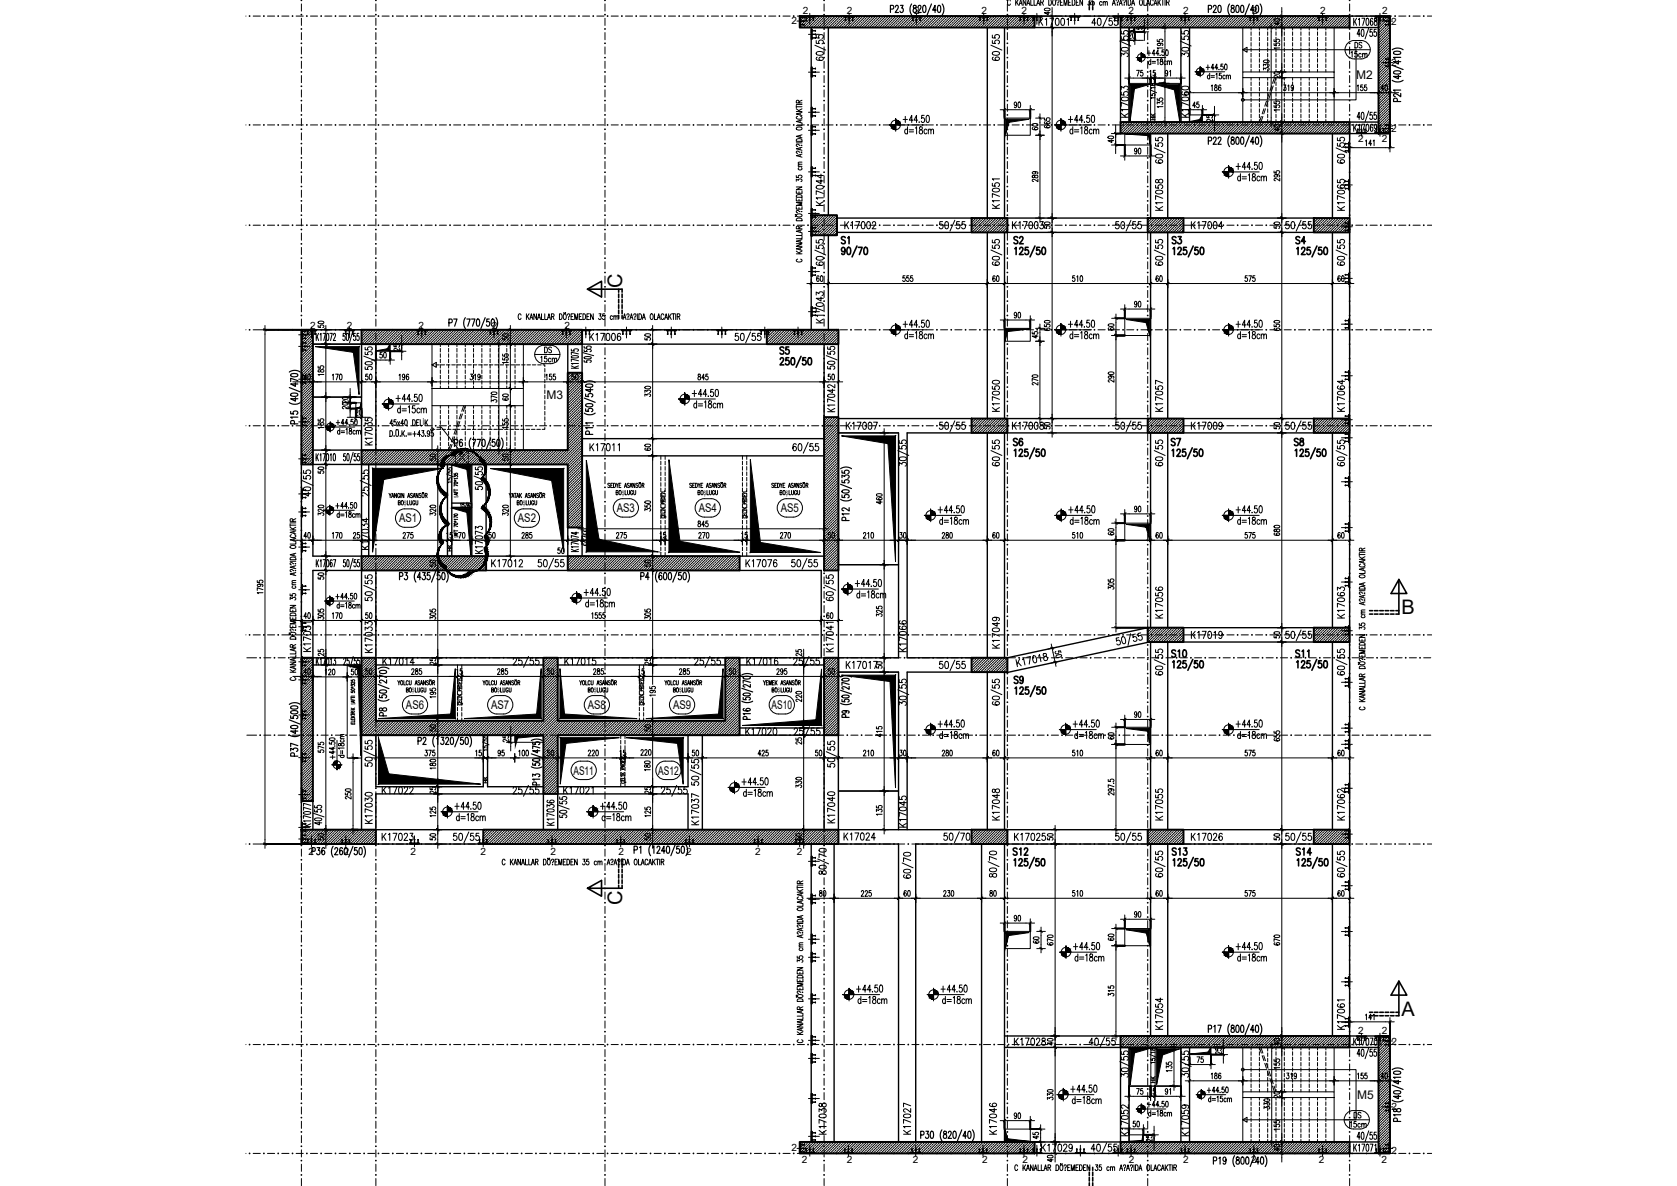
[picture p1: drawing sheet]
<svg xmlns="http://www.w3.org/2000/svg" width="420mm" height="297mm" viewBox="0 0 420 297" stroke-linecap="round" stroke-linejoin="round" font-family="sans-serif">
<defs><g id="words">
<g font-size="5.3">
<text x="253.3" y="62.4">S2</text>
<text x="292.8" y="62.4">S3</text>
<text x="323.8" y="62.4">S4</text>
</g>
<g font-size="5">
<text x="155.9" y="72" transform="rotate(-90 155.9 72)">C</text>
<text x="351.1" y="153.8">B</text>
<text x="155.9" y="226.8" transform="rotate(-90 155.9 226.8)">C</text>
<text x="351.1" y="254.4">A</text>
</g>
<g font-size="4.9">
<text x="213.8" y="62.4" transform="rotate(-90 213.8 62.4)">S1</text>
<text x="194.4" y="90">S5</text>
<text x="252.9" y="112.9">S6</text>
<text x="292.5" y="112.9">S7</text>
<text x="323.5" y="112.9">S8</text>
<text x="292.8" y="165.8">S10</text>
<text x="323.8" y="165.8">S11</text>
<text x="253.3" y="172.5">S9</text>
<text x="252.9" y="215.5">S12</text>
<text x="292.8" y="215.5">S13</text>
<text x="323.8" y="215.5">S14</text>
</g>
<g font-size="4.4">
<text x="338.7" y="13.4">DS</text>
<text x="135.5" y="89.6">DS</text>
<text x="338.3" y="281.2">DS</text>
</g>
<g font-size="4">
<text x="290.7" y="31.4" transform="rotate(-90 290.7 31.4)">HK</text>
<text x="114.3" y="139.3" transform="rotate(-90 114.3 139.3)">HK</text>
<text x="123.5" y="197.2" transform="rotate(-90 123.5 197.2)">HK</text>
<text x="290.7" y="272.3" transform="rotate(-90 290.7 272.3)">HK</text>
</g>
<g font-size="3">
<text x="339.7" y="19.9">M2</text>
<text x="137" y="99.9">M3</text>
<text x="100" y="130.8">AS1</text>
<text x="129.8" y="130.8">AS2</text>
<text x="154.5" y="128.3">AS3</text>
<text x="175.1" y="128.3">AS4</text>
<text x="195.6" y="128.3">AS5</text>
<text x="101.7" y="177.6">AS6</text>
<text x="123.1" y="177.6">AS7</text>
<text x="147.3" y="177.6">AS8</text>
<text x="168.6" y="177.6">AS9</text>
<text x="193.3" y="177.6">AS10</text>
<text x="143.7" y="194">AS11</text>
<text x="164.9" y="194">AS12</text>
<text x="340" y="275.1">M5</text>
</g>
<g font-size="2.5">
<text x="198.3" y="6">2</text>
<text x="201.1" y="3.5">2</text>
<text x="212.2" y="3.5">2</text>
<text x="229.1" y="3.5">2</text>
<text x="245.9" y="3.5">2</text>
<text x="255.9" y="3.5">2</text>
<text x="282.7" y="3.5">2</text>
<text x="296.4" y="3.5">2</text>
<text x="313.7" y="3.5">2</text>
<text x="330.8" y="3.5">2</text>
<text x="346.3" y="3.5">2</text>
<text x="348.5" y="6.2">2</text>
<text x="348.5" y="16.5">2</text>
<text x="340.3" y="35.6">2</text>
<text x="346.2" y="35.6">2</text>
<text x="348.5" y="33.2">2</text>
<text x="77.7" y="82.4">2</text>
<text x="86.9" y="82.4">2</text>
<text x="104.9" y="82.4">2</text>
<text x="123.2" y="82.4">2</text>
<text x="141.4" y="82.4">2</text>
<text x="77.3" y="214.1">2</text>
<text x="86.2" y="214.1">2</text>
<text x="102.8" y="214.1">2</text>
<text x="120.4" y="214.1">2</text>
<text x="137.9" y="214.1">2</text>
<text x="154.9" y="214.1">2</text>
<text x="171.9" y="214.1">2</text>
<text x="189.2" y="214.1">2</text>
<text x="199.7" y="214.1">2</text>
<text x="340.3" y="259">2</text>
<text x="346.2" y="259">2</text>
<text x="348.6" y="261.8">2</text>
<text x="348.6" y="278">2</text>
<text x="198.3" y="288.3">2</text>
<text x="200.9" y="291.2">2</text>
<text x="212.1" y="291.2">2</text>
<text x="228.7" y="291.2">2</text>
<text x="246.1" y="291.2">2</text>
<text x="256.2" y="291.2">2</text>
<text x="282.8" y="291.2">2</text>
<text x="296.4" y="291.2">2</text>
<text x="313.5" y="291.2">2</text>
<text x="330.4" y="291.2">2</text>
<text x="346.1" y="291.2">2</text>
<text x="348.6" y="288.9">2</text>
</g>
<text font-size="2" x="105.9" y="106.6">İ</text>
<g font-size="1.5">
<text x="155.8" y="123.9">Ş</text>
<text x="176.3" y="123.9">Ş</text>
<text x="196.8" y="123.9">Ş</text>
<text x="101.2" y="126.5">Ş</text>
<text x="131" y="126.5">Ş</text>
<text x="103.2" y="173.4">Ş</text>
<text x="124.6" y="173.4">Ş</text>
<text x="148.8" y="173.4">Ş</text>
<text x="170.1" y="173.4">Ş</text>
<text x="194.8" y="173.4">Ş</text>
</g>
<g font-size="1.3">
<text x="114.7" y="124.6" transform="rotate(-90 114.7 124.6)">Ş</text>
<text x="114.7" y="134.8" transform="rotate(-90 114.7 134.8)">Ş</text>
<text x="88.9" y="178.1" transform="rotate(-90 88.9 178.1)">İ</text>
<text x="88.9" y="176.6" transform="rotate(-90 88.9 176.6)">Ş</text>
</g>
</g></defs>
<!-- layer: XREF-NORMAL KATLAR KALIP$0$SAFTBOSLUGU -->
<g fill="none" stroke="#000" stroke-width=".25">
<path d="M282.9 6.9h1.4v1.1h-1.4zM251.7 29.6h6.4v4.3h-6.4zM281.8 33.5h6.5v2.8h-6.5zM282.9 20.9h5.4v9.7h-5.4zM289.3 20.9h6.6v9.7h-6.6zM298 28.8h3.3v1.8h-3.3zM281.8 79.7h6.5v4.3h-6.5zM78.4 86.2h12.2v13.3h-12.2zM94.2 86.2h3.6v1.8h-3.6zM251.7 82.2h6.4v3.3h-6.4zM89.2 100.9h1.4v1.4h-1.4zM210.1 108.4h15v33h-15z"/>
<path d="M281.8 131h6.5v4.3h-6.5zM87 166.5h3.6v23.4h-3.6zM210.1 168.3h15v29.8h-15zM129 184.1h7.1v1.8h-7.1zM281.8 182.1h6.5v4.4h-6.5zM251.7 233.3h6.4v4.3h-6.4zM281.8 232.6h6.5v4.3h-6.5zM282.9 262.3h5.4v9.7h-5.4zM289.4 262.3h6.5v9.7h-6.5zM298 262.3h5.4v1.8h-5.4zM251.7 282.8h6.4v3.2h-6.4zM282.9 284.2h3.6v1.8h-3.6z"/>
</g>
<!-- layer: XREF-NORMAL KATLAR KALIP$0$KIRIS1 -->
<g fill="none" stroke="#000" stroke-width=".35">
<path d="M203.2 6.9v47M207.5 6.9v47M247.4 6.9v47.7M251.7 6.9v47.7M259.2 6.9h21.5v23.7M259.2 4h21.5M282.9 6.9v23.7M295.9 6.9v23.7M298 6.9v23.7M338.1 6.9h7.3M338.1 4h7.3M288.3 33.5v21.1"/>
<path d="M292.6 33.5v21.1M333.8 33.5v21.1M338.1 30.6h7.3M345.4 33.5h-7.3v21.1M203.2 58.9v23.7M207.5 58.9v23.7M209.7 58.2h33.7M209.7 54.6h33.7M247.4 58.2v46.6M251.7 58.2v46.6M252.4 58.2h35.1M252.4 54.6h35.1"/>
<path d="M288.3 58.2v46.6M292.6 58.2v46.6M296.5 58.2h32.7M296.5 54.6h32.7M333.8 58.2v46.6M338.1 58.2v46.6M78.4 86.2h12.2v26.5h-12.2M78.4 82.6h12.2M94.2 86.2v26.5M142.3 86.2v7.2M145.8 82.6h46.3M192.1 86.2h-46.3v7.2"/>
<path d="M206.5 86.2v18.3M210.1 86.2v18.3M75.5 116.3v48.4M78.4 116.3h12.2v23h-12.2zM92.4 116.3v23M112.1 116.3v23M113.2 116.3v23M118.2 116.3v23M121.8 116.3v23h20.5v-7.2M145.8 114.2h60.7M145.8 109.9h60.7M210.1 108.4h15v56.3h-15v-21.8"/>
<path d="M210.1 104.8h33.3M243.4 108.4h-16.1v56.3h16.1M247.4 108.4v56.3M251.7 108.4v56.3M252.4 108.4h35.1M252.4 104.8h35.1M288.3 108.4v48.8M292.6 108.4v48.8M296.5 108.4h32.7M296.5 104.8h32.7M333.8 108.4v48.8M338.1 108.4v48.8"/>
<path d="M113.2 126h5M113.2 127.1h5M145.8 132.1v7.2M185.3 139.3h21.2M78.4 142.9h12.2v21.8h-12.2zM94.2 142.9v21.8h41.9M121.8 142.9h20.5M185.3 142.9h20.5v21.8h-20.5M287.5 157.2l-35.1 7.5M296.5 157.2h32.7M78.4 166.5h12.2M94.2 166.5h41.9"/>
<path d="M139.7 166.5h42M139.7 164.7h42M185.3 166.5h21.2M210.1 168.3h15v39.5M243.4 168.3h-16.1v39.5M247.4 168.3v39.5M251.7 168.4v39.3M287.5 160.9l-35.1 7.5M288.3 160.9v46.9M292.6 160.8v47M296.5 160.8h32.7M333.8 160.8v47"/>
<path d="M338.1 160.8v47M90.6 184.1v23.7M94.2 184.1v12.9h26.9v-12.9M122.2 184.1v12.9h13.9M136.1 198.8h-41.9v9h26.9M136.1 198.1v9.7M139.7 198.1v9.7M139.7 198.8h32.7v9M172.4 184.1v12.9h-32.7M176 184.1v23.7M185.3 184.1h21.2v23.7M185.3 182.3h21.2"/>
<path d="M210.1 184.1v23.7h33.3M75.5 200.6v7.2M78.4 200.6v7.2M94.2 211.4h26.9M203.2 211.4v74.6M209 211.4v74.6M210.1 211.4h15v74.6M243.4 211.4h-14v74.6M245.9 211.6v74.4M251.7 211.4v74.6M252.4 211.4h35.1M252.4 207.8h35.1"/>
<path d="M288.3 211.4v48.1M292.6 211.4v48.1M296.5 211.4h32.7M296.5 207.8h32.7M333.8 211.4v48.1M338.1 211.4v48.1h7.3M251.7 259.5h29M251.7 262.3h29v23.7h-21.5M282.9 262.3v23.7M295.9 262.3v23.7M298 262.3v23.7M338.1 262.3h7.3"/>
<path d="M259.2 288.9h21.5M338.1 288.9h7.3M338.1 286h7.3"/>
</g>
<!-- layer: XREF-NORMAL KATLAR KALIP$0$KIRISNO -->
<g fill="none" stroke="#000" stroke-width=".25">
<path d="M260.3 4.6v1.8M260.6 5.3l.7 1.1M261.3 4.6l-1 1.2M261.9 4.9l.3-.3v1.8M263 4.6h1l-.7 1.8M264.6 4.7l.3-.1a1.16 1.16 0 0 1 0 1.8h-.1a1.32 1.32 0 0 1-.2-1.7zM266 4.7l.3-.1a1.18 1.18 0 0 1 0 1.8h-.1a1.32 1.32 0 0 1-.2-1.7zM267.3 4.9l.4-.3v1.8M339.2 4.6v1.8M339.4 5.3l.5 1.1M339.9 4.6l-.7 1.2M340.3 4.9l.3-.3v1.8"/>
<path d="M341.2 4.6h.7l-.5 1.8M342.4 4.7l.2-.1 .3 .3v1.1l-.3 .4-.3-.4zM343.9 4.8l-.3-.2a1.25 1.25 0 0 0 .1 1.8 .54 .54 0 0 0 .3-.6 .54 .54 0 0 0-.5-.5l-.2 .5M344.4 4.7v.5a.61 .61 0 0 1 .6 .5 .61 .61 0 0 1-.5 .7 .67 .67 0 0 1-.2-.8 .67 .67 0 0 1 .6-.4v-.5zM280.9 23.1v.7h.8a.53 .53 0 0 1 0-.7 .53 .53 0 0 1 .8 0 .53 .53 0 0 1-.1 .8M280.9 22.4v-.8l.7 .5a.53 .53 0 0 1 .8-.5 .53 .53 0 0 1 0 .9M280.9 29.4h1.8M280.9 28.4l1.2 1M281 24.5l.7-.2a.76 .76 0 0 1 1 .5 1.16 1.16 0 0 1-1.8 0zM282.7 27.4h-1.8l.4 .4M282.7 26.3l-1.8-.6v.9M282.7 28.4l-1 .6"/>
<path d="M296 29.4h1.8M296 28.4l1.2 1M296.1 24.5l.7-.2a.78 .78 0 0 1 1 .5 1.17 1.17 0 0 1-1.8 0zM296.1 21.8l.7-.2a.78 .78 0 0 1 1 .5 1.17 1.17 0 0 1-1.8 0zM296.3 23l-.3 .4a1.06 1.06 0 0 0 1.8-.1 .51 .51 0 0 0-.7-.4 .51 .51 0 0 0-.1 .9h.2M297.8 27.4h-1.8l.4 .4M297.8 26.3l-1.8-.6v.9M297.8 28.4l-1 .6M339.2 31.1v1.8M339.4 31.9l.5 1M339.9 31.1l-.7 1.2M340.3 31.5l.3-.4v1.8"/>
<path d="M341.2 31.1h.7l-.5 1.8M342.4 31.2l.2-.1 .3 .4v1.1l-.3 .3-.3-.3zM343.9 31.4l-.3-.3a1.27 1.27 0 0 0 .1 1.8 .54 .54 0 0 0 .3-.6 .54 .54 0 0 0-.5-.4l-.2 .4M345 31.7l-.4 .5a.53 .53 0 0 1-.3-.6 .53 .53 0 0 1 .5-.4l.1 1.4-.3 .3-.3-.3M204.5 51.5h1.8M204.5 50.5l1.2 1M204.6 46.6l.7-.2a.79 .79 0 0 1 1 .6 1.17 1.17 0 0 1-1.8 0zM205.7 45v1l-1.2-.7h1.8M205.7 43.6v1l-1.2-.7h1.8M206.3 49.5h-1.8l.3 .4M206.3 48.5l-1.8-.7v.9M206.3 50.5l-1 .6"/>
<path d="M211.7 55.5v1.8M212 56.3l.6 1M212.6 55.5l-.9 1.2M213.2 55.9l.4-.4v1.8M214.4 55.5h1l-.7 1.8M216 55.6l.3-.1a1.17 1.17 0 0 1 0 1.8h-.1a1.34 1.34 0 0 1-.2-1.7zM217.3 55.6l.4-.1a1.19 1.19 0 0 1 0 1.8h-.1a1.34 1.34 0 0 1-.3-1.7zM218.6 55.9l.2-.4 .5 .1 .1 .3-.2 .5-.7 .9h1M248.6 45.9v.7h.8a.53 .53 0 0 1 0-.7 .53 .53 0 0 1 .8 0 .53 .53 0 0 1-.1 .8M248.6 52.2h1.8M248.6 51.2l1.2 1M248.7 47.3l.7-.2a.78 .78 0 0 1 1 .6 1.16 1.16 0 0 1-1.8 0z"/>
<path d="M250.4 50.3h-1.8l.4 .3M250.4 49.2l-1.8-.7v1M250.4 44.8h-1.8l.4 .3M250.4 51.2l-1 .6M253.7 55.5v1.8M254 56.3l.6 1M254.6 55.5l-.9 1.2M255.2 55.9l.4-.4v1.8M256.4 55.5h1l-.7 1.8M258 55.6l.3-.1a1.19 1.19 0 0 1 0 1.8h-.1a1.34 1.34 0 0 1-.2-1.7zM259.3 55.6l.4-.1a1.19 1.19 0 0 1 0 1.8h-.2a1.34 1.34 0 0 1-.2-1.7zM260.6 55.5h.8l-.4 .7a.53 .53 0 0 1 .4 .8 .53 .53 0 0 1-.9 0"/>
<path d="M289.5 46.4v.7h.8a.53 .53 0 0 1 0-.7 .53 .53 0 0 1 .8 .1 .53 .53 0 0 1-.1 .7M289.5 52.7h1.8M289.5 51.7l1.2 1M289.6 47.8l.7-.2a.78 .78 0 0 1 1 .6 1.17 1.17 0 0 1-1.8 0zM289.6 45a.48 .48 0 0 0 .2 .8l.3-.1a.65 .65 0 0 1 .4-.7 .65 .65 0 0 1 .8 .2 .57 .57 0 0 1-.6 .7 .57 .57 0 0 1-.5-.7l-.2-.2zM291.3 50.8h-1.8l.4 .3M291.3 49.7l-1.8-.7v.9M291.3 51.7l-1 .6M298.5 55.5v1.8M298.8 56.3l.6 1M299.4 55.5l-.9 1.2M300.1 55.9l.3-.4v1.8"/>
<path d="M301.2 55.5h1l-.7 1.8M302.8 55.6l.3-.1a1.17 1.17 0 0 1 0 1.8h-.1a1.32 1.32 0 0 1-.2-1.7zM304.2 55.6l.3-.1a1.17 1.17 0 0 1 0 1.8h-.1a1.32 1.32 0 0 1-.2-1.7zM306.3 56.7h-1l.7-1.2v1.8M335.1 45v.7l.8 .1a.53 .53 0 0 1 0-.8 .53 .53 0 0 1 .8 .1 .53 .53 0 0 1-.2 .8M335.1 52.7h1.8M335.1 51.7l1.2 1M335.2 47.8l.7-.2a.78 .78 0 0 1 1 .6 1.17 1.17 0 0 1-1.8 0zM335.3 46.3l-.2 .4a1.08 1.08 0 0 0 1.8 0 .53 .53 0 0 0-.7-.4 .53 .53 0 0 0-.3 .6l.4 .2M336.9 50.8h-1.8l.3 .3M336.9 49.7l-1.8-.7v.9M336.9 51.7l-1 .6"/>
<path d="M204.5 73.9v-.8l.7 .5a.53 .53 0 0 1 .8-.5 .53 .53 0 0 1-.1 .9M204.5 79.9l1.2 1M204.6 76l.7-.2a.79 .79 0 0 1 1 .6 1.17 1.17 0 0 1-1.8 0zM205.7 74.4v1l-1.2-.7h1.8M206.3 78.9h-1.8l.3 .4M206.3 77.9l-1.8-.7v.9M206.3 79.9l-1 .6M79.2 83.5v1.8M79.4 84.3l.4 1M79.8 83.5l-.6 1.2M80.2 83.8l.2-.3v1.8M80.9 83.5h.6l-.4 1.8"/>
<path d="M81.9 83.6l.2-.1a1.35 1.35 0 0 1 0 1.8l-.3-.8zM82.6 83.5h.6l-.4 1.8M83.5 83.9l.1-.3 .3-.1 .2 .5-.6 1.3h.6M143.1 87.4v.5h.7a.57 .57 0 0 1 .5-.6 .57 .57 0 0 1 .6 .3l-.3 .4M143.1 92.2h1.8M143.1 91.6l1.2 .6M143.2 89.2l1-.1 .7 .2a1.35 1.35 0 0 1-1.8 0zM144.9 91h-1.8l.4 .2M144.9 90.4l-1.8-.5v.6M144.9 88.6l-1.8-.4v.6M144.9 91.6l-1 .4M147.8 83.5v1.8"/>
<path d="M148.1 84.3l.6 1M148.7 83.5l-.9 1.2M149.3 83.8l.4-.3v1.8M150.5 83.5h.9l-.6 1.8M152.1 83.6l.3-.1a1.19 1.19 0 0 1 0 1.8h-.1a1.34 1.34 0 0 1-.2-1.7zM153.4 83.6l.4-.1a1.19 1.19 0 0 1 0 1.8h-.2a1.34 1.34 0 0 1-.2-1.7zM155.5 83.8l-.4-.3a1.08 1.08 0 0 0 0 1.8 .53 .53 0 0 0 .4-.7 .53 .53 0 0 0-.6-.3l-.2 .4M204.5 80.9h1.8M207.4 98.9l1.4-.1 .3 .1 .1 .3-.4 .3h-1.1l-.3-.3zM208.6 97.4v.9l-1.2-.6h1.8M209.2 96.3v.8l-1.2-.7a.4 .4 0 0 0-.6 .1 .4 .4 0 0 0 .4 .6M248.6 96.7v.7l.8 .1a.53 .53 0 0 1 0-.8 .53 .53 0 0 1 .8 .1 .53 .53 0 0 1-.1 .8"/>
<path d="M248.7 98.2l.7-.2a.76 .76 0 0 1 1 .5 1.16 1.16 0 0 1-1.8 0zM248.7 95.4l.7-.2a.78 .78 0 0 1 1 .6 1.16 1.16 0 0 1-1.8 0zM289.5 96.7v.7l.8 .1a.55 .55 0 0 1 0-.7 .55 .55 0 0 1 .8 0 .55 .55 0 0 1 0 .7l-.1 .1M289.6 98.2l.7-.2a.78 .78 0 0 1 1 .5 1.17 1.17 0 0 1-1.8 0zM291.3 95.9l-1.8-.7v1M335.2 98.2l.7-.2a.76 .76 0 0 1 1 .5 1.17 1.17 0 0 1-1.8 0zM335.3 96.7l-.2 .4a1.06 1.06 0 0 0 1.8-.1 .53 .53 0 0 0-.7-.4 .53 .53 0 0 0-.3 .7l.4 .2M336.3 95.2v1l-1.2-.7h1.8M79.2 113.6v1.8M79.4 114.4l.4 1M79.8 113.6l-.6 1.2M80.2 114l.2-.4v1.8"/>
<path d="M80.9 113.6h.6l-.4 1.8M81.9 113.7l.1-.1a1.33 1.33 0 0 1 0 1.8l-.2-.7zM82.7 114l.3-.4v1.8M83.6 113.7l.1-.1a1.3 1.3 0 0 1 0 1.8l-.2-.7zM91.5 106.5v-.6l.7 .3a.5 .5 0 0 1 .7-.4 .5 .5 0 0 1 0 .9M91.5 104.8v.5l.8 .1a.51 .51 0 0 1 .4-.8 .51 .51 0 0 1 .4 .8l-.2 .1M91.5 111.4h1.8M91.5 110.6l1.2 .8M91.6 107.2l1.3-.1 .3 .1 .1 .3-.4 .3h-1.1l-.3-.3zM93.3 109.8h-1.8l.3 .3M93.3 108.8l-1.8-.6v.9M93.3 110.6l-1 .5"/>
<path d="M147.8 111.1v1.8M148.2 111.9l.6 1M148.8 111.1l-1 1.2M149.4 111.5l.3-.4v1.8M150.5 111.1h1l-.7 1.8M152.1 111.2l.4-.1a1.16 1.16 0 0 1 0 1.8h-.2a1.33 1.33 0 0 1-.2-1.7zM153.5 111.5l.3-.4v1.8M154.8 111.5l.4-.4v1.8M207.4 103.1h1.8M207.4 102.3l1.2 .8M209.2 101.4h-1.8l.3 .3M209.2 100.5l-1.8-.6v.8"/>
<path d="M209.2 102.3l-1.1 .5M212 105.7v1.8M212.4 106.5l.6 1M213 105.7l-1 1.2M213.6 106.1l.3-.4v1.8M214.8 105.7h.9l-.7 1.8M216.3 105.8l.4-.1a1.17 1.17 0 0 1 0 1.8h-.2a1.36 1.36 0 0 1-.2-1.7zM217.7 105.8l.3-.1a1.17 1.17 0 0 1 0 1.8h-.1a1.34 1.34 0 0 1-.2-1.7zM218.9 105.7h.9l-.7 1.8M248.6 103h1.8M248.6 102.1l1.2 .9M250.4 101.1h-1.8l.4 .4"/>
<path d="M250.4 100l-1.8-.7v1M250.4 102.1l-1 .6M253.7 105.7v1.8M254 106.5l.6 1M254.6 105.7l-.9 1.2M255.2 106.1l.4-.4v1.8M256.4 105.7h1l-.7 1.8M258 105.8l.3-.1a1.19 1.19 0 0 1 0 1.8h-.1a1.34 1.34 0 0 1-.2-1.7zM259.3 105.8l.4-.1a1.19 1.19 0 0 1 0 1.8h-.2a1.34 1.34 0 0 1-.2-1.7zM260.6 105.8v.5a.65 .65 0 0 1 .8 .4 .65 .65 0 0 1-.3 .8 .57 .57 0 0 1-.6-.6 .57 .57 0 0 1 .7-.5l.2-.4a.48 .48 0 0 0-.8-.2zM289.5 103h1.8M289.5 102.1l1.2 .9"/>
<path d="M291.3 101.1h-1.8l.4 .4M291.3 100l-1.8-.7v1M291.3 102.1l-1 .6M298.5 105.7v1.8M298.8 106.5l.6 1M299.4 105.7l-.9 1.2M300.1 106.1l.3-.4v1.8M301.2 105.7h1l-.7 1.8M302.8 105.8l.3-.1a1.17 1.17 0 0 1 0 1.8h-.1a1.32 1.32 0 0 1-.2-1.7zM304.2 105.8l.3-.1a1.17 1.17 0 0 1 0 1.8h-.1a1.32 1.32 0 0 1-.2-1.7zM306.2 106.3l-.2 .5a.48 .48 0 0 1-.7-.6 .48 .48 0 0 1 .8-.2l.1 .3a.88 .88 0 0 1-.5 1.2l-.3-.2M335.1 103h1.8"/>
<path d="M335.1 102.1l1.2 .9M336.9 101.1h-1.8l.3 .4M336.9 100l-1.8-.7v1M336.9 102.1l-1 .6M90.6 132v-.7l.7 .4a.53 .53 0 0 1 .8-.5 .53 .53 0 0 1-.1 1M90.6 137.6h1.8M90.6 136.7l1.2 .9M90.7 132.8l.7-.2a.77 .77 0 0 1 1 .5 1.19 1.19 0 0 1-1.8 0zM91.8 129.8v1l-1.2-.7h1.8M92.4 135.7h-1.8l.3 .3M92.4 134.6l-1.8-.7v1M92.4 136.7l-1 .6"/>
<path d="M119.1 132.5v-.6l.7 .3a.51 .51 0 0 1 .7-.4 .51 .51 0 0 1 .2 .8h-.1M119.1 138.6h1.8M119.1 137.8l1.2 .8M119.2 134.4l1.4-.2 .3 .5-.3 .3h-1.2l-.3-.3zM120.9 136.9h-1.8l.3 .3M120.9 136l-1.8-.6v.8M120.9 133.6l-1.8-.6v.8M120.9 137.8l-1 .5M143.1 138.2h1.8M143.1 137.6l1.2 .6M143.2 135.1l1-.1 .7 .3a1.35 1.35 0 0 1-1.8 0zM144.3 133.2v.7l-1.2-.4h1.8"/>
<path d="M144.9 137h-1.8l.4 .2M144.9 136.3l-1.8-.5v.6M144.9 134.6l-1.8-.5v.6M144.9 137.6l-1 .3M76.1 157.6v-.8l.6 .4a.53 .53 0 0 1 .8-.4 .53 .53 0 0 1 0 .9M76.1 158.3l.7-.2a.85 .85 0 0 1 1.1 .4v.2a1.19 1.19 0 0 1-1.8 0zM77.9 155.8h-1.8l.3 .3M79.2 140.2v1.8M79.4 140.9l.4 1.1M79.8 140.2l-.6 1.2M80.2 140.5l.2-.3v1.8M80.9 140.2h.6l-.4 1.8"/>
<path d="M81.9 140.3l.2-.1a1.32 1.32 0 0 1 0 1.8l-.3-.8zM83.2 140.4l-.2-.2a1.41 1.41 0 0 0 0 1.8 .7 .7 0 0 0 0-1.1l-.3 .5M83.5 140.2h.6l-.4 1.8M91.5 157.8v-.7l.7 .4a.53 .53 0 0 1 .8-.5 .53 .53 0 0 1-.1 1M91.5 156.5v-.8l.7 .4a.53 .53 0 0 1 .8-.4 .53 .53 0 0 1-.1 .9M91.6 158.6l.7-.2a.76 .76 0 0 1 1 .5 1.18 1.18 0 0 1-1.8 0zM123.2 140.2v1.8M123.5 140.9l.6 1.1M124.1 140.2l-.9 1.2M124.7 140.5l.4-.3v1.8M125.9 140.2h1l-.7 1.8M127.5 140.3l.3-.1a1.17 1.17 0 0 1 0 1.8h-.1a1.32 1.32 0 0 1-.2-1.7z"/>
<path d="M128.9 140.5l.3-.3v1.8M130.1 140.6l.3-.4 .4 .1 .1 .2-.2 .6-.7 .9h1M186.9 140.2v1.8M187.2 140.9l.6 1.1M187.8 140.2l-.9 1.2M188.5 140.5l.3-.3v1.8M189.6 140.2h1l-.7 1.8M191.2 140.3l.3-.1a1.19 1.19 0 0 1 0 1.8h-.1a1.34 1.34 0 0 1-.2-1.7zM192.4 140.2h.9l-.7 1.8M194.6 140.4l-.4-.2a1.08 1.08 0 0 0 .1 1.8 .53 .53 0 0 0 .4-.7 .53 .53 0 0 0-.7-.4l-.2 .5M207.1 158.4l.7-.2a.76 .76 0 0 1 1 .5 1.17 1.17 0 0 1-1.8 0zM208.2 156.7v1.1l-1.2-.7h1.8"/>
<path d="M208.8 155.9h-1.8l.3 .3M225.4 158.4l.7-.2a.76 .76 0 0 1 1 .5 1.17 1.17 0 0 1-1.8 0zM225.6 156.9l-.3 .4a1.06 1.06 0 0 0 1.8-.1 .53 .53 0 0 0-.7-.4 .53 .53 0 0 0-.3 .7l.4 .2M225.6 155.5l-.3 .4a1.08 1.08 0 0 0 1.8-.1 .53 .53 0 0 0-.7-.4 .53 .53 0 0 0-.3 .7l.4 .2M248.7 157.5l.7-.2a.76 .76 0 0 1 1 .5 1.18 1.18 0 0 1-1.8 0zM249.2 154.6l.5 .2a.48 .48 0 0 1-.6 .7 .48 .48 0 0 1-.2-.8l.3-.1a.86 .86 0 0 1 1.2 .5l-.2 .3M249.8 155.8v1.1l-1.2-.7h1.8M250.4 159.3l-1.8-.7v1M289.5 148.5v.7l.8 .1a.55 .55 0 0 1 0-.8 .55 .55 0 0 1 .8 0 .55 .55 0 0 1 0 .8h-.1M289.5 154.8h1.8M289.5 153.8l1.2 1M289.6 149.9l.7-.2a.79 .79 0 0 1 1 .6 1.19 1.19 0 0 1-1.8 0z"/>
<path d="M289.8 147.1l-.3 .4a1.07 1.07 0 0 0 1.8-.1 .51 .51 0 0 0-.7-.4 .51 .51 0 0 0-.1 .8l.2 .1M291.3 152.9h-1.8l.4 .3M291.3 151.8l-1.8-.7v1M291.3 153.8l-1 .6M298.5 158.1v1.8M298.8 158.9l.6 1M299.4 158.1l-.9 1.2M300.1 158.5l.3-.4v1.8M301.2 158.1h1l-.7 1.8M302.8 158.2l.3-.1a1.17 1.17 0 0 1 0 1.8h-.1a1.32 1.32 0 0 1-.2-1.7zM304.2 158.5l.3-.4v1.8M306.2 158.7l-.2 .4a.48 .48 0 0 1-.7-.5 .48 .48 0 0 1 .8-.2l.1 .3a.88 .88 0 0 1-.5 1.2l-.3-.2"/>
<path d="M335.1 147.8v-.7l.7 .4a.53 .53 0 0 1 .8-.5 .53 .53 0 0 1-.1 1M335.1 154.8h1.8M335.1 153.8l1.2 1M335.2 149.9l.7-.2a.78 .78 0 0 1 1 .6 1.19 1.19 0 0 1-1.8 0zM335.3 148.4l-.2 .4a1.07 1.07 0 0 0 1.8 0 .53 .53 0 0 0-.7-.4 .53 .53 0 0 0-.3 .7l.4 .2M336.9 152.9h-1.8l.3 .3M336.9 151.8l-1.8-.7v1M336.9 153.8l-1 .6M76.1 163.2h1.8M76.1 162.2l1.1 1M77.9 161.3h-1.8l.3 .3M77.9 160.2l-1.8-.7v.9"/>
<path d="M77.9 162.2l-1.1 .6M79.2 164.7v1.8M79.5 165.5l.3 1M79.8 164.7l-.6 1.2M80.2 165.1l.2-.4v1.8M81 164.7h.5l-.4 1.8M81.9 164.8l.2-.1a1.35 1.35 0 0 1 0 1.8l-.3-.7zM82.8 165.1l.2-.4v1.8M83.6 164.7h.5l-.3 .7a.61 .61 0 0 1 .3 .6 .61 .61 0 0 1-.4 .5l-.2-.3M91.5 163.4h1.8M91.5 162.5l1.2 .9M93.3 161.5h-1.8l.3 .4"/>
<path d="M93.3 160.4l-1.8-.7v1M93.3 162.5l-1 .6M95.9 164.7v1.8M96.3 165.5l.6 1M96.9 164.7l-1 1.2M97.5 165.1l.4-.4v1.8M98.7 164.7h.9l-.7 1.8M100.2 164.8l.4-.1a1.17 1.17 0 0 1 0 1.8h-.2a1.32 1.32 0 0 1-.2-1.7zM101.6 165.1l.3-.4v1.8M103.8 165.9h-1l.7-1.2v1.8M141.5 164.7v1.8M141.9 165.5l.6 1"/>
<path d="M142.5 164.7l-1 1.2M143.1 165.1l.3-.4v1.8M144.3 164.7h.9l-.7 1.8M145.8 164.8l.4-.1a1.17 1.17 0 0 1 0 1.8h-.2a1.32 1.32 0 0 1-.2-1.7zM147.2 165.1l.3-.4v1.8M149.2 164.7h-.7l-.1 .8a.53 .53 0 0 1 .8 0 .53 .53 0 0 1-.1 .8 .53 .53 0 0 1-.7-.1M187.1 164.7v1.8M187.5 165.5l.6 1M188.1 164.7l-1 1.2M188.7 165.1l.3-.4v1.8M189.9 164.7h.9l-.7 1.8M191.4 164.8l.4-.1a1.19 1.19 0 0 1 0 1.8h-.2a1.34 1.34 0 0 1-.2-1.7z"/>
<path d="M192.8 165.1l.3-.4v1.8M194.8 165l-.4-.3a1.08 1.08 0 0 0 .1 1.8 .53 .53 0 0 0 .4-.6 .53 .53 0 0 0-.7-.4l-.2 .4M207 163.2h1.8M207 162.3l1.2 .9M208.8 161.3h-1.8l.3 .4M208.8 160.2l-1.8-.6v.9M208.8 162.3l-1 .6M212 165.6v1.8M212.4 166.4l.6 1M213 165.6l-1 1.2M213.6 166l.3-.4v1.8M214.8 165.6h.9l-.7 1.8"/>
<path d="M216.3 165.7l.4-.1a1.17 1.17 0 0 1 0 1.8h-.2a1.36 1.36 0 0 1-.2-1.7zM217.7 166l.3-.4v1.8M218.9 165.6h.9l-.7 1.8M225.3 163.2h1.8M225.3 162.2l1.2 1M227.1 161.3h-1.8l.3 .3M227.1 160.2l-1.8-.7v1M227.1 162.2l-1 .7M248.6 162.3h1.8M248.6 161.4l1.2 .9M250.4 160.4h-1.8l.4 .3M250.4 161.4l-1 .6"/>
<path d="M254.6 165.2l.3 1.8M255 165.9l.9 .9M255.5 165l-.7 1.4M256.2 165.2l.2-.4 .4 1.8M257.2 164.6l1-.2-.3 1.9M258.8 164.4l.3-.2a1.18 1.18 0 0 1 .4 1.8h-.2a1.34 1.34 0 0 1-.5-1.6zM260.2 164.4l.2-.5 .4 1.8M261.4 163.8l.1 .5a.65 .65 0 0 1 .8 .3 .65 .65 0 0 1-.1 .8 .57 .57 0 0 1-.8-.4 .57 .57 0 0 1 .6-.7l.1-.5a.49 .49 0 0 0-.7 0zM91.6 198.6l.7-.2a.77 .77 0 0 1 1 .6 1.16 1.16 0 0 1-1.8 0zM95.8 197v1.8M96.1 197.8l.6 1M96.7 197l-.9 1.2"/>
<path d="M97.3 197.4l.4-.4v1.8M98.5 197h1l-.7 1.8M100.1 197.1l.3-.1a1.17 1.17 0 0 1 0 1.8h-.1a1.32 1.32 0 0 1-.2-1.7zM101.3 197.5l.3-.5h.3l.2 .4-.2 .6-.7 .8h1M102.7 197.5l.2-.5h.3l.3 .4-.2 .6-.7 .8h1M141.2 197v1.8M141.6 197.8l.6 1M142.2 197l-1 1.2M142.8 197.4l.3-.4v1.8M144 197h.9l-.7 1.8M145.5 197.1l.4-.1a1.17 1.17 0 0 1 0 1.8h-.2a1.36 1.36 0 0 1-.2-1.7zM146.8 197.5l.2-.5h.3l.3 .4-.2 .6-.7 .8h.9"/>
<path d="M148.3 197.4l.3-.4v1.8M175.1 199.4l-1.8-.6v.9M186.8 182.3v1.8M187.2 183.1l.6 1M187.8 182.3l-1 1.2M188.4 182.7l.4-.4v1.8M189.6 182.3h.9l-.6 1.8M191.1 182.4l.4-.1a1.19 1.19 0 0 1 0 1.8h-.1a1.34 1.34 0 0 1-.3-1.7zM192.4 182.8l.2-.5 .5 .1 .1 .3-.2 .6-.7 .8h1M193.9 182.4l.3-.1a1.17 1.17 0 0 1 0 1.8h-.1a1.32 1.32 0 0 1-.2-1.7zM207.4 198.5l.7-.2a.78 .78 0 0 1 1.1 .5 1.17 1.17 0 0 1-1.8 0zM208.6 199.6v1l-1.2-.7h1.8"/>
<path d="M225.3 199.5v.7l.8 .1a.53 .53 0 0 1 0-.8 .53 .53 0 0 1 .8 .1 .53 .53 0 0 1-.1 .7M248.7 197.7a.48 .48 0 0 0 .2 .8l.3-.1a.65 .65 0 0 1 .4-.7 .65 .65 0 0 1 .8 .2 .57 .57 0 0 1-.6 .7 .57 .57 0 0 1-.5-.7l-.3-.2zM249.8 198.9v1l-1.2-.7h1.8M289.5 199.1v.7h.8a.55 .55 0 0 1 0-.7 .55 .55 0 0 1 .8 0 .55 .55 0 0 1 0 .7l-.1 .1M289.5 197.7v.7l.8 .1a.53 .53 0 0 1 0-.8 .53 .53 0 0 1 .8 .1 .53 .53 0 0 1-.1 .7M335.3 199l-.2 .4a1.06 1.06 0 0 0 1.8 0 .53 .53 0 0 0-.7-.4 .53 .53 0 0 0-.3 .6l.4 .2M336.9 197.6v.9l-.9-.6-.6-.2-.2 .1-.1 .4 .4 .3M76.1 207h1.8M76.1 206.3l1.1 .7M76.1 203.4l1.4-.1 .4 .4-.4 .2h-1.1l-.3-.2zM77.9 205.6h-1.8l.3 .3M77.9 204.8l-1.8-.5v.7"/>
<path d="M77.9 202.7l-1.8-.5v.7M77.9 201.7l-1.8-.5v.7M77.9 206.3l-1.1 .5M91.5 200.6v-.7l.7 .4a.53 .53 0 0 1 .8-.4 .53 .53 0 0 1-.1 .9M91.5 206.2h1.8M91.5 205.3l1.2 .9M91.6 201.4l.7-.2a.77 .77 0 0 1 1 .5 1.16 1.16 0 0 1-1.8 0zM93.3 204.3h-1.8l.3 .4M93.3 203.2l-1.8-.6v.9M93.3 205.3l-1 .6M95.7 208.7v1.8M96.1 209.5l.6 1"/>
<path d="M96.7 208.7l-1 1.2M97.3 209l.4-.3v1.8M98.5 208.7h.9l-.7 1.8M100 208.8l.4-.1a1.16 1.16 0 0 1 0 1.8h-.2a1.34 1.34 0 0 1-.2-1.7zM101.3 209.1l.2-.4h.3l.3 .3-.2 .6-.7 .9h1M102.7 208.7h.8l-.5 .7a.53 .53 0 0 1 .5 .8 .53 .53 0 0 1-.9-.1M137 202.1v-.6l.7 .4a.53 .53 0 0 1 .7-.4 .53 .53 0 0 1 .4 .6l-.3 .2M137 206.7h1.8M137 205.9l1.2 .8M137.1 202.8l1.4-.2 .3 .4-.3 .3h-1.1l-.4-.3zM137.3 200.4l-.3 .4a1.22 1.22 0 0 0 1.8-.1 .53 .53 0 0 0-.6-.3 .53 .53 0 0 0-.4 .5l.4 .2M138.8 205.1h-1.8l.4 .3"/>
<path d="M138.8 204.3l-1.8-.6v.8M138.8 205.9l-1 .5M173.3 201v-.8l.7 .4a.53 .53 0 0 1 .8-.4 .53 .53 0 0 1-.1 .9M173.3 206.6h1.8M173.3 205.6l1.2 1M173.4 201.7l.7-.2a.76 .76 0 0 1 1 .5 1.16 1.16 0 0 1-1.8 0zM175.1 204.6h-1.8l.3 .4M175.1 203.5l-1.8-.6v.9M175.1 205.6l-1 .6M207.4 206.1h1.8M207.4 205.1l1.2 1M207.4 201.2l.7-.2a.76 .76 0 0 1 1.1 .6 1.17 1.17 0 0 1-1.8 0z"/>
<path d="M209.2 204.2h-1.8l.3 .3M209.2 203.1l-1.8-.7v1M209.2 205.1l-1.1 .6M211.5 208.6v1.8M211.8 209.4l.6 1M212.4 208.6l-.9 1.2M213 209l.4-.4v1.8M214.2 208.6h1l-.7 1.8M215.8 208.7l.3-.1a1.17 1.17 0 0 1 0 1.8h-.1a1.32 1.32 0 0 1-.2-1.7zM217 209l.3-.4 .4 .1 .1 .3-.2 .6-.7 .8h1M219.3 209.8h-1l.7-1.2v1.8M225.3 207.2h1.8"/>
<path d="M225.3 206.2l1.2 1M225.4 202.3l.7-.2a.78 .78 0 0 1 1 .6 1.17 1.17 0 0 1-1.8 0zM226.5 200.7v1l-1.2-.7h1.8M227.1 205.2h-1.8l.3 .4M227.1 204.2l-1.8-.7v.9M227.1 206.2l-1 .6M248.6 205.4h1.8M248.6 204.4l1.2 1M248.7 200.5l.7-.2a.76 .76 0 0 1 1 .6 1.16 1.16 0 0 1-1.8 0zM250.4 203.5h-1.8l.4 .3M250.4 202.4l-1.8-.7v.9M250.4 204.4l-1 .6"/>
<path d="M254.2 208.7v1.8M254.5 209.5l.6 1M255.1 208.7l-.9 1.2M255.8 209l.3-.3v1.8M256.9 208.7h1l-.7 1.8M258.5 208.8l.3-.1a1.16 1.16 0 0 1 0 1.8h-.1a1.34 1.34 0 0 1-.2-1.7zM259.7 209.1l.3-.4 .4 .1 .1 .2-.2 .6-.6 .9h.9M261.8 208.7h-.6l-.1 .8a.53 .53 0 0 1 .8 0 .53 .53 0 0 1-.1 .8 .53 .53 0 0 1-.8-.2M289.5 205.4h1.8M289.5 204.4l1.2 1M289.6 200.5l.7-.2a.78 .78 0 0 1 1 .6 1.17 1.17 0 0 1-1.8 0zM291.3 203.5h-1.8l.4 .3"/>
<path d="M291.3 202.4l-1.8-.7v.9M291.3 204.4l-1 .6M298.5 208.7v1.8M298.8 209.5l.6 1M299.4 208.7l-.9 1.2M300.1 209l.3-.3v1.8M301.2 208.7h1l-.7 1.8M302.8 208.8l.3-.1a1.16 1.16 0 0 1 0 1.8h-.1a1.3 1.3 0 0 1-.2-1.7zM304 209.1l.3-.4h.3l.2 .3-.2 .6-.6 .9h.9M306.2 209l-.4-.3a1.06 1.06 0 0 0 .1 1.8 .51 .51 0 0 0 .4-.7 .51 .51 0 0 0-.8-.2l-.1 .3M335.1 205.4h1.8M335.1 204.4l1.2 1"/>
<path d="M335.2 200.5l.7-.2a.76 .76 0 0 1 1 .6 1.17 1.17 0 0 1-1.8 0zM336.9 203.5h-1.8l.3 .3M336.9 202.4l-1.8-.7v.9M336.9 204.4l-1 .6M254.1 260v1.8M255.1 260l-1 1.2M256.9 260h.9l-.6 1.8M289.5 251.5v.7l.8 .1a.53 .53 0 0 1 0-.8 .53 .53 0 0 1 .8 .1 .53 .53 0 0 1-.1 .7M289.5 257.8h1.8M289.5 256.9l1.2 .9M289.6 253l.7-.3a.79 .79 0 0 1 1 .6 1.17 1.17 0 0 1-1.8 0zM290.7 250v1l-1.2-.7h1.8"/>
<path d="M291.3 255.9h-1.8l.4 .3M291.3 254.8l-1.8-.7v1M291.3 256.9l-1 .6M335.1 257.8h1.8M335.1 256.9l1.2 .9M335.2 253l.7-.3a.78 .78 0 0 1 1 .6 1.17 1.17 0 0 1-1.8 0zM335.3 251.5l-.2 .4a1.07 1.07 0 0 0 1.8-.1 .53 .53 0 0 0-.7-.4 .53 .53 0 0 0-.3 .7l.4 .2M336.9 255.9h-1.8l.3 .3M336.9 254.8l-1.8-.7v1M336.9 250.4h-1.8l.3 .4M336.9 256.9l-1 .6M339.2 260v1.8"/>
<path d="M339.9 260l-.7 1.2M341.2 260h.7l-.5 1.8M343.3 260h.7l-.5 1.8M205.2 278.5v-.8l.7 .4a.53 .53 0 0 1 .8-.4 .53 .53 0 0 1 0 .9M205.3 279.2l.7-.2a.77 .77 0 0 1 1 .6 1.18 1.18 0 0 1-1.8 0zM205.3 276.4a.48 .48 0 0 0 .2 .8l.3-.1a.65 .65 0 0 1 .4-.7 .65 .65 0 0 1 .8 .2 .57 .57 0 0 1-.6 .7 .57 .57 0 0 1-.5-.8l-.3-.2zM226.5 279.2l.7-.2a.77 .77 0 0 1 1 .6 1.18 1.18 0 0 1-1.8 0zM228.2 277.6v1l-.9-.7-.6-.2-.3 .3v.3l.4 .2M228.2 277l-1.8-.7v.9M248 279.2l.7-.2a.77 .77 0 0 1 1 .6 1.18 1.18 0 0 1-1.8 0zM248.2 276.3l-.3 .5a1.06 1.06 0 0 0 1.8-.1 .51 .51 0 0 0-.7-.4 .51 .51 0 0 0-.2 .8l.3 .1M249.1 277.6v1l-1.2-.7h1.8"/>
<path d="M254.5 260.8l.6 1M255.7 260.3l.4-.3v1.8M258.5 260.1l.3-.1a1.19 1.19 0 0 1 0 1.8h-.1a1.34 1.34 0 0 1-.2-1.7zM259.7 260.4l.3-.4 .4 .1 .1 .2-.2 .6-.7 .9h1M261.1 260.1v.5a.65 .65 0 0 1 .8 .4 .65 .65 0 0 1-.3 .8 .57 .57 0 0 1-.7-.6 .57 .57 0 0 1 .8-.5l.2-.4a.48 .48 0 0 0-.8-.2zM280.9 278.2v.7h.8a.53 .53 0 0 1 0-.7 .53 .53 0 0 1 .8 0 .53 .53 0 0 1-.1 .8M281 279.6l.7-.2a.76 .76 0 0 1 1 .5 1.16 1.16 0 0 1-1.8 0zM282.7 276.7v.9l-.9-.7-.5-.2-.3 .2-.1 .4 .4 .3M296 278.2v.7h.8a.53 .53 0 0 1 .1-.7 .53 .53 0 0 1 .7 0 .53 .53 0 0 1-.1 .8M296.1 279.6l.7-.2a.78 .78 0 0 1 1 .5 1.17 1.17 0 0 1-1.8 0zM296.7 276.7l.4 .2a.48 .48 0 0 1-.5 .7 .48 .48 0 0 1-.3-.8l.4-.1a.86 .86 0 0 1 1.1 .6l-.2 .3M339.4 260.8l.5 1"/>
<path d="M340.3 260.3l.3-.3v1.8M342.4 260.1l.2-.1 .3 .3v1.2l-.3 .3-.3-.3zM344.4 260.1l.3-.1 .3 .3v1.2l-.3 .3-.4-.3zM205.2 284.1h1.8M205.2 283.1l1.2 1M207 282.1h-1.8l.3 .4M207 281.1l-1.8-.7v.9M207 283.1l-1 .6M226.4 284.1h1.8M226.4 283.1l1.2 1M228.2 282.1h-1.8l.3 .4M228.2 281.1l-1.8-.7v.9"/>
<path d="M228.2 283.1l-1 .6M247.9 284.1h1.8M247.9 283.1l1.2 1M249.7 282.1h-1.8l.3 .4M249.7 281.1l-1.8-.7v.9M249.7 283.1l-1 .6M260.9 286.6v1.7M261.3 287.3l.6 1M261.9 286.6l-1 1.1M262.5 286.9l.4-.3v1.7M263.7 286.6h.9l-.7 1.7M265.3 286.6h.3a1.16 1.16 0 0 1 0 1.7h-.1a1.34 1.34 0 0 1-.2-1.7z"/>
<path d="M266.5 287l.3-.4h.2l.3 .3-.2 .6-.7 .8h1M268.7 287.1l-.2 .5a.48 .48 0 0 1-.7-.5 .48 .48 0 0 1 .8-.3l.1 .3a.86 .86 0 0 1-.6 1.2l-.3-.2M280.9 284.5h1.8M280.9 283.5l1.2 1M282.7 282.6h-1.8l.4 .3M282.7 281.4l-1.8-.6v.9M282.7 283.5l-1 .6M296 284.5h1.8M296 283.5l1.2 1M297.8 282.6h-1.8l.4 .3M297.8 281.4l-1.8-.6v.9M297.8 283.5l-1 .6"/>
<path d="M339.2 286.6v1.7M339.4 287.3l.5 1M339.9 286.6l-.7 1.1M340.3 286.9l.3-.3v1.7M341.2 286.6h.7l-.5 1.7M342.4 286.6h.2l.3 .3v1.1l-.3 .3-.3-.3zM343.3 286.6h.7l-.5 1.7M344.4 286.9l.3-.3v1.7"/>
</g>
<!-- layer: XREF-NORMAL KATLAR KALIP$0$KIRISBOYUT -->
<g fill="none" stroke="#000" stroke-width=".25">
<path d="M204.2 11.3l2.7 1.2M204.5 10.2v.6l.8 .1a.53 .53 0 0 1 0-.8 .53 .53 0 0 1 .8 .1 .53 .53 0 0 1-.2 .8M204.5 8.8v.7h.8a.55 .55 0 0 1 0-.7 .55 .55 0 0 1 .8 0 .55 .55 0 0 1 0 .7l-.2 .1M204.6 13.1l.7-.2a.79 .79 0 0 1 1 .5 1.17 1.17 0 0 1-1.8 0zM204.7 14.3l-.2 .4a1.08 1.08 0 0 0 1.8 0 .51 .51 0 0 0-.7-.5 .51 .51 0 0 0-.2 .9h.3M248.3 11.3l2.7 1.2M248.6 10.2v.6l.8 .1a.54 .54 0 0 1 0-.8 .54 .54 0 0 1 .8 .1 .54 .54 0 0 1-.1 .8M248.6 8.8v.7h.8a.53 .53 0 0 1 0-.7 .53 .53 0 0 1 .8 0 .53 .53 0 0 1-.1 .8M248.7 13.1l.7-.2a.78 .78 0 0 1 1 .5 1.16 1.16 0 0 1-1.8 0zM248.9 14.3l-.3 .4a1.06 1.06 0 0 0 1.8 0 .51 .51 0 0 0-.7-.5 .51 .51 0 0 0-.1 .9h.2M274.6 5.8h-1l.6-1.2v1.8M275.1 4.7l.4-.1a1.16 1.16 0 0 1 0 1.8h-.2a1.34 1.34 0 0 1-.2-1.7z"/>
<path d="M277.5 4.2l-1.3 2.8M278.6 4.6h-.7v.7a.53 .53 0 0 1 .7 .1 .53 .53 0 0 1 0 .7 .53 .53 0 0 1-.8-.1M280 4.6h-.7l-.1 .7a.53 .53 0 0 1 .8 .1 .53 .53 0 0 1-.1 .7 .53 .53 0 0 1-.7-.1M280.6 10.3l2.7 1.2M280.9 14.1v-.8l.7 .4a.53 .53 0 0 1 .8-.4 .53 .53 0 0 1 0 .9M280.9 9.1v.7l.8 .1a.53 .53 0 0 1 0-.8 .53 .53 0 0 1 .8 .1 .53 .53 0 0 1-.1 .8M280.9 7.8v.7h.8a.53 .53 0 0 1 0-.7 .53 .53 0 0 1 .8 0 .53 .53 0 0 1-.1 .8M281 12.1l.7-.2a.85 .85 0 0 1 1 .4v.1a1.18 1.18 0 0 1-1.8 0zM295.7 10.3l2.7 1.2M296 14.1v-.8l.7 .4a.52 .52 0 0 1 .8-.4 .52 .52 0 0 1 0 .9M296 9.1v.7l.8 .1a.55 .55 0 0 1 .1-.8 .55 .55 0 0 1 .7 0 .55 .55 0 0 1 .1 .8l-.2 .1M296 7.8v.7h.8a.55 .55 0 0 1 .1-.7 .55 .55 0 0 1 .7 0 .55 .55 0 0 1 .1 .7l-.2 .1"/>
<path d="M296.1 12.1l.7-.2a.77 .77 0 0 1 1 .5 1.19 1.19 0 0 1-1.8 0zM340.8 8.5h-.8l.5-1.2v1.8M341.2 7.4l.2-.1 .3 .4v1.1l-.3 .3-.3-.3zM342.9 7l-.9 2.7M343.8 7.3h-.5v.7a.57 .57 0 0 1 .7 .4 .57 .57 0 0 1-.4 .7l-.3-.1-.1-.2M344.8 7.3h-.5v.7a.57 .57 0 0 1 .7 .4 .57 .57 0 0 1-.4 .7l-.3-.1-.1-.2M289.2 37l2.7 1.3M289.5 35.9v.7h.8a.55 .55 0 0 1 0-.7 .55 .55 0 0 1 .8 0 .55 .55 0 0 1 0 .7l-.1 .1M289.5 34.5v.7l.8 .1a.55 .55 0 0 1 0-.8 .55 .55 0 0 1 .8 0 .55 .55 0 0 1 0 .8h-.1M289.6 38.8l.7-.2a.77 .77 0 0 1 1 .6 1.19 1.19 0 0 1-1.8 0zM334.7 37l2.8 1.3M335.1 35.9v.7h.8a.53 .53 0 0 1 0-.7 .53 .53 0 0 1 .8 0 .53 .53 0 0 1-.2 .8"/>
<path d="M335.1 34.5v.7l.8 .1a.53 .53 0 0 1 0-.8 .53 .53 0 0 1 .8 .1 .53 .53 0 0 1-.2 .7M335.2 38.8l.7-.2a.85 .85 0 0 1 1 .4v.2a1.19 1.19 0 0 1-1.8 0zM340.8 29.3h-.8l.5-1.2v1.8M341.2 28.2l.2-.1 .3 .4v1.1l-.3 .3-.3-.3zM342.9 27.8l-.9 2.7M343.8 28.1h-.5v.7a.52 .52 0 0 1 .6 .5 .52 .52 0 0 1-.6 .5l-.1-.2M344.8 28.1h-.5v.7a.52 .52 0 0 1 .6 .5 .52 .52 0 0 1-.6 .5l-.1-.2M236.1 55.5h-.6l-.1 .8a.55 .55 0 0 1 .7 0 .55 .55 0 0 1 0 .8 .55 .55 0 0 1-.7 0l-.1-.1M236.9 55.6l.3-.1a1.19 1.19 0 0 1 0 1.8h-.1a1.34 1.34 0 0 1-.2-1.7zM239.2 55.2l-1.2 2.7M240.4 55.5h-.7l-.1 .8a.53 .53 0 0 1 .8 0 .53 .53 0 0 1-.1 .8 .53 .53 0 0 1-.7-.1M241.8 55.5h-.7l-.1 .8a.53 .53 0 0 1 .8 0 .53 .53 0 0 1-.1 .8 .53 .53 0 0 1-.8-.1"/>
<path d="M280.3 55.5h-.7l-.1 .8a.53 .53 0 0 1 .8 0 .53 .53 0 0 1-.1 .8 .53 .53 0 0 1-.7-.1M281 55.6l.4-.1a1.17 1.17 0 0 1 0 1.8h-.2a1.32 1.32 0 0 1-.2-1.7zM283.3 55.2l-1.2 2.7M284.5 55.5h-.7v.8a.55 .55 0 0 1 .7 0 .55 .55 0 0 1 0 .8 .55 .55 0 0 1-.7 0l-.1-.1M285.9 55.5h-.7l-.1 .8a.55 .55 0 0 1 .8 0 .55 .55 0 0 1 0 .8 .55 .55 0 0 1-.8 0v-.1M289.8 40.1l-.3 .4a1.07 1.07 0 0 0 1.8-.1 .51 .51 0 0 0-.7-.4 .51 .51 0 0 0-.1 .8l.2 .1M322.9 55.5h-.7l-.1 .8a.53 .53 0 0 1 .8 0 .53 .53 0 0 1-.1 .8 .53 .53 0 0 1-.7-.1M323.6 55.6l.4-.1a1.17 1.17 0 0 1 0 1.8h-.1a1.32 1.32 0 0 1-.3-1.7zM326 55.2l-1.3 2.7M327.1 55.5h-.7v.8a.55 .55 0 0 1 .7 0 .55 .55 0 0 1 0 .8 .55 .55 0 0 1-.7 0l-.1-.1M328.5 55.5h-.7l-.1 .8a.55 .55 0 0 1 .8 0 .55 .55 0 0 1 0 .8 .55 .55 0 0 1-.8 0v-.1M335.3 40.1l-.2 .4a1.07 1.07 0 0 0 1.8-.1 .53 .53 0 0 0-.7-.4 .53 .53 0 0 0-.3 .7l.4 .2"/>
<path d="M204.2 62.6l2.7 1.3M204.5 61.5v.7h.8a.53 .53 0 0 1 0-.7 .53 .53 0 0 1 .8 0 .53 .53 0 0 1-.2 .8M204.5 60.1v.7l.8 .1a.53 .53 0 0 1 0-.8 .53 .53 0 0 1 .8 .1 .53 .53 0 0 1-.2 .7M204.6 64.4l.7-.2a.78 .78 0 0 1 1 .6 1.17 1.17 0 0 1-1.8 0zM204.7 65.6l-.2 .5a1.07 1.07 0 0 0 1.8-.1 .51 .51 0 0 0-.7-.4 .51 .51 0 0 0-.2 .8l.3 .1M248.3 62.6l2.7 1.3M248.6 61.5v.6l.8 .1a.53 .53 0 0 1 0-.8 .53 .53 0 0 1 .8 .1 .53 .53 0 0 1-.1 .8M248.6 60.1v.7h.8a.53 .53 0 0 1 0-.7 .53 .53 0 0 1 .8 .1 .53 .53 0 0 1-.1 .7M248.7 64.4l.7-.2a.76 .76 0 0 1 1 .5 1.16 1.16 0 0 1-1.8 0zM248.9 65.6l-.3 .4a1.06 1.06 0 0 0 1.8 0 .51 .51 0 0 0-.7-.5 .51 .51 0 0 0-.1 .9h.2M289.2 62.6l2.7 1.3M289.5 61.5v.6l.8 .1a.55 .55 0 0 1 0-.7 .55 .55 0 0 1 .8 0 .55 .55 0 0 1 0 .7l-.1 .1"/>
<path d="M289.5 60.1v.7h.8a.53 .53 0 0 1 0-.7 .53 .53 0 0 1 .8 .1 .53 .53 0 0 1-.1 .7M289.6 64.4l.7-.2a.78 .78 0 0 1 1 .5 1.17 1.17 0 0 1-1.8 0zM289.8 65.6l-.3 .4a1.07 1.07 0 0 0 1.8 0 .51 .51 0 0 0-.7-.5 .51 .51 0 0 0-.1 .9h.2M334.7 62.6l2.8 1.3M335.1 61.5v.6l.8 .1a.53 .53 0 0 1 0-.8 .53 .53 0 0 1 .8 .1 .53 .53 0 0 1-.2 .8M335.1 60.1v.7h.8a.53 .53 0 0 1 0-.7 .53 .53 0 0 1 .8 .1 .53 .53 0 0 1-.2 .7M335.2 64.4l.7-.2a.76 .76 0 0 1 1 .5 1.17 1.17 0 0 1-1.8 0zM335.3 65.6l-.2 .4a1.07 1.07 0 0 0 1.8 0 .53 .53 0 0 0-.7-.4 .53 .53 0 0 0-.3 .6l.4 .2M86.4 83.5h-.4v.7a.57 .57 0 0 1 .6 .4 .57 .57 0 0 1-.4 .7l-.3-.4M86.9 83.6l.1-.1a1.32 1.32 0 0 1 0 1.8l-.2-.8zM88.3 83.1l-.7 2.8M89.1 83.5h-.5v.7a.57 .57 0 0 1 .7 .4 .57 .57 0 0 1-.4 .7l-.3-.4"/>
<path d="M89.9 83.5h-.4v.7a.58 .58 0 0 1 .6 .4 .58 .58 0 0 1-.4 .7l-.3-.4M91.1 89.2l2.8 1.1M91.5 91.9v.6h.8a.51 .51 0 0 1 .4-.7 .51 .51 0 0 1 .4 .7l-.2 .1M91.5 88.2v.6h.8a.56 .56 0 0 1 .3-.8 .56 .56 0 0 1 .7 .6l-.4 .3M91.5 87v.6h.8a.56 .56 0 0 1 .3-.8 .56 .56 0 0 1 .7 .6l-.4 .3M91.6 90.7l1.3-.1 .4 .4-.4 .4h-1.1l-.3-.4zM146 88.3l2.7 .8M146.3 90.2v.5h.7a.57 .57 0 0 1 .5-.7 .57 .57 0 0 1 .6 .4l-.3 .3M146.3 87.6v.4h.7a.57 .57 0 0 1 .5-.6 .57 .57 0 0 1 .6 .4l-.3 .3M146.3 86.7v.5h.7a.57 .57 0 0 1 .5-.7 .57 .57 0 0 1 .6 .4l-.3 .3M146.4 89.4l1-.1 .7 .3a1.35 1.35 0 0 1-1.8 0zM185 83.5h-.7l-.1 .8a.53 .53 0 0 1 .8 0 .53 .53 0 0 1-.1 .8 .53 .53 0 0 1-.8-.2"/>
<path d="M185.7 83.6l.3-.1a1.17 1.17 0 0 1 0 1.8h-.1a1.34 1.34 0 0 1-.2-1.7zM188 83.1l-1.2 2.8M189.2 83.5h-.7l-.1 .8a.53 .53 0 0 1 .8 0 .53 .53 0 0 1-.1 .8 .53 .53 0 0 1-.7-.2M190.6 83.5h-.7l-.1 .8a.53 .53 0 0 1 .8 0 .53 .53 0 0 1-.1 .8 .53 .53 0 0 1-.8-.2M207 89.1l2.8 1M207.4 91.8v.6h.7a.51 .51 0 0 1 .5-.8 .51 .51 0 0 1 .4 .8l-.2 .1M207.4 88v.7h.7a.51 .51 0 0 1 .5-.8 .51 .51 0 0 1 .4 .8l-.2 .1M207.4 86.9v.6h.7a.51 .51 0 0 1 .5-.8 .51 .51 0 0 1 .4 .8l-.2 .1M207.4 90.6l1.4-.1 .4 .4-.4 .3h-1.1l-.3-.3zM76.1 119.2v.7l.7 .1a.53 .53 0 0 1 .1-.8 .53 .53 0 0 1 .7 .1 .53 .53 0 0 1-.1 .7M76.1 117.8v.7l.7 .1a.53 .53 0 0 1 .1-.8 .53 .53 0 0 1 .7 .1 .53 .53 0 0 1-.1 .8M86.6 113.6h-.5v.7a.58 .58 0 0 1 .6 .5 .58 .58 0 0 1-.3 .6l-.4-.3"/>
<path d="M87 113.7l.2-.1a1.33 1.33 0 0 1 0 1.8l-.3-.7zM88.5 113.3l-.8 2.7M89.2 113.6h-.4v.7a.58 .58 0 0 1 .6 .5 .58 .58 0 0 1-.4 .6l-.3-.3M90.1 113.6h-.5v.7a.58 .58 0 0 1 .6 .5 .58 .58 0 0 1-.3 .6l-.4-.3M90.6 119.2v.7l.8 .1a.53 .53 0 0 1 0-.8 .53 .53 0 0 1 .8 .1 .53 .53 0 0 1-.2 .7M90.6 117.8v.7l.8 .1a.53 .53 0 0 1 0-.8 .53 .53 0 0 1 .8 .1 .53 .53 0 0 1-.2 .8M118.8 119.2l2.7 1.1M119.1 118.2v.6l.8 .1a.51 .51 0 0 1 .4-.8 .51 .51 0 0 1 .4 .8h-.1M119.1 117v.6l.8 .1a.51 .51 0 0 1 .4-.8 .51 .51 0 0 1 .4 .8h-.1M199.5 111.4l-.4-.3a1.06 1.06 0 0 0 0 1.8 .51 .51 0 0 0 .5-.7 .51 .51 0 0 0-.9-.1v.2M200.2 111.2l.3-.1a1.16 1.16 0 0 1 0 1.8h-.1a1.31 1.31 0 0 1-.2-1.7zM202.5 110.8l-1.2 2.7"/>
<path d="M203.6 111.1h-.6l-.1 .8a.53 .53 0 0 1 .8 0 .53 .53 0 0 1-.1 .8 .53 .53 0 0 1-.8-.1M205 111.1h-.7v.8a.53 .53 0 0 1 .7 0 .53 .53 0 0 1 0 .8 .53 .53 0 0 1-.8-.1M225 112.8l2.7 1.3M225.3 116.6v-.7l.7 .4a.53 .53 0 0 1 .8-.5 .53 .53 0 0 1 0 .9M225.3 111.7v.7h.8a.53 .53 0 0 1 0-.7 .53 .53 0 0 1 .8 0 .53 .53 0 0 1-.1 .8M225.3 110.3v.7l.8 .1a.53 .53 0 0 1 0-.8 .53 .53 0 0 1 .8 .1 .53 .53 0 0 1-.1 .7M225.4 114.6l.7-.2a.76 .76 0 0 1 1 .6 1.17 1.17 0 0 1-1.8 0zM236.1 105.7h-.6l-.1 .8a.55 .55 0 0 1 .7 .1 .55 .55 0 0 1 0 .7 .55 .55 0 0 1-.7 .1l-.1-.2M236.9 105.8l.3-.1a1.19 1.19 0 0 1 0 1.8h-.1a1.34 1.34 0 0 1-.2-1.7zM239.2 105.4l-1.2 2.7M240.4 105.7h-.7l-.1 .8a.53 .53 0 0 1 .8 0 .53 .53 0 0 1-.1 .8 .53 .53 0 0 1-.7-.1M241.8 105.7h-.7l-.1 .8a.53 .53 0 0 1 .8 0 .53 .53 0 0 1-.1 .8 .53 .53 0 0 1-.8-.1"/>
<path d="M248.3 112.8l2.7 1.3M248.6 111.7v.7h.8a.54 .54 0 0 1 0-.7 .54 .54 0 0 1 .8 0 .54 .54 0 0 1-.1 .8M248.6 110.3v.7l.8 .1a.54 .54 0 0 1 0-.8 .54 .54 0 0 1 .8 .1 .54 .54 0 0 1-.1 .7M248.7 114.6l.7-.2a.76 .76 0 0 1 1 .6 1.16 1.16 0 0 1-1.8 0zM248.9 115.9l-.3 .4a1.05 1.05 0 0 0 1.8-.1 .51 .51 0 0 0-.7-.4 .51 .51 0 0 0-.1 .8l.2 .1M280.3 105.7h-.7l-.1 .8a.53 .53 0 0 1 .8 0 .53 .53 0 0 1-.1 .8 .53 .53 0 0 1-.7-.1M281 105.8l.4-.1a1.17 1.17 0 0 1 0 1.8h-.2a1.32 1.32 0 0 1-.2-1.7zM283.3 105.4l-1.2 2.7M284.5 105.7h-.7v.8a.55 .55 0 0 1 .7 .1 .55 .55 0 0 1 0 .7 .55 .55 0 0 1-.7 .1l-.1-.2M285.9 105.7h-.7l-.1 .8a.55 .55 0 0 1 .8 .1 .55 .55 0 0 1 0 .7 .55 .55 0 0 1-.8 .1v-.2M289.2 112.8l2.7 1.3M289.5 111.7v.7h.8a.53 .53 0 0 1 0-.7 .53 .53 0 0 1 .8 0 .53 .53 0 0 1-.1 .8"/>
<path d="M289.5 110.3v.7l.8 .1a.53 .53 0 0 1 0-.8 .53 .53 0 0 1 .8 .1 .53 .53 0 0 1-.1 .7M289.6 114.6l.7-.2a.78 .78 0 0 1 1 .6 1.17 1.17 0 0 1-1.8 0zM289.8 115.9l-.3 .4a1.06 1.06 0 0 0 1.8-.1 .51 .51 0 0 0-.7-.4 .51 .51 0 0 0-.1 .8l.2 .1M322.9 105.7h-.7l-.1 .8a.53 .53 0 0 1 .8 0 .53 .53 0 0 1-.1 .8 .53 .53 0 0 1-.7-.1M323.6 105.8l.4-.1a1.17 1.17 0 0 1 0 1.8h-.1a1.32 1.32 0 0 1-.3-1.7zM326 105.4l-1.3 2.7M327.1 105.7h-.7v.8a.55 .55 0 0 1 .7 .1 .55 .55 0 0 1 0 .7 .55 .55 0 0 1-.7 .1l-.1-.2M328.5 105.7h-.7l-.1 .8a.55 .55 0 0 1 .8 .1 .55 .55 0 0 1 0 .7 .55 .55 0 0 1-.8 .1v-.2M334.7 112.8l2.8 1.3M335.1 111.7v.7h.8a.53 .53 0 0 1 0-.7 .53 .53 0 0 1 .8 0 .53 .53 0 0 1-.2 .8M335.1 110.3v.7l.8 .1a.53 .53 0 0 1 0-.8 .53 .53 0 0 1 .8 .1 .53 .53 0 0 1-.2 .7M335.2 114.6l.7-.2a.76 .76 0 0 1 1 .6 1.17 1.17 0 0 1-1.8 0z"/>
<path d="M335.3 115.9l-.2 .4a1.06 1.06 0 0 0 1.8-.1 .53 .53 0 0 0-.7-.4 .53 .53 0 0 0-.3 .7l.4 .2M75.7 120.4l2.7 1.2M76.1 122.1l.7-.2a.76 .76 0 0 1 1.1 .6 1.17 1.17 0 0 1-1.8 0zM77.2 123.2v1.1l-1.1-.7h1.8M88.4 139.8l-.7 2.8M90.2 120.4l2.8 1.2M90.6 122.1v.7h.8a.55 .55 0 0 1 0-.7 .55 .55 0 0 1 .8 0 .55 .55 0 0 1 0 .7l-.2 .1M92.4 123.3v1l-.9-.7-.6-.2-.2 .1-.1 .4 .4 .3M119.1 121.9v.6l.8 .1a.51 .51 0 0 1 .4-.8 .51 .51 0 0 1 .4 .8h-.1M119.2 120.8l1.4-.1 .3 .4-.3 .3h-1.2l-.3-.3zM138.7 139.8l-1.2 2.8M145.9 134.2l2.7 .8"/>
<path d="M146.3 136.2v.4h.6a.57 .57 0 0 1 .5-.6 .57 .57 0 0 1 .7 .3l-.4 .4M146.3 133.5v.4h.6a.57 .57 0 0 1 .5-.6 .57 .57 0 0 1 .7 .4l-.4 .3M146.3 132.7v.4h.6a.57 .57 0 0 1 .5-.6 .57 .57 0 0 1 .7 .3l-.4 .4M146.3 135.3l1-.1 .8 .3a1.35 1.35 0 0 1-1.8 0zM202.2 139.8l-1.2 2.8M86.5 140.2h-.4v.7a.57 .57 0 0 1 .6 .4 .57 .57 0 0 1-.4 .7l-.3-.4M87 140.3l.1-.1a1.35 1.35 0 0 1 0 1.8l-.2-.8zM89.2 140.2h-.5v.7a.57 .57 0 0 1 .7 .4 .57 .57 0 0 1-.4 .7l-.3-.4M90 140.2h-.4v.7a.57 .57 0 0 1 .6 .4 .57 .57 0 0 1-.3 .7l-.4-.4M91.1 146.6l2.8 1.2M91.5 149.7v.7h.8a.53 .53 0 0 1 0-.7 .53 .53 0 0 1 .8 0 .53 .53 0 0 1-.2 .8M91.5 145.4v.7l.8 .1a.53 .53 0 0 1 0-.8 .53 .53 0 0 1 .8 .1 .53 .53 0 0 1-.2 .8"/>
<path d="M91.5 144.1v.7h.8a.53 .53 0 0 1 0-.7 .53 .53 0 0 1 .8 0 .53 .53 0 0 1-.2 .8M91.6 148.4l.7-.2a.76 .76 0 0 1 1 .5 1.16 1.16 0 0 1-1.8 0zM135.6 140.2h-.7v.7a.53 .53 0 0 1 .7 .1 .53 .53 0 0 1-.1 .8 .53 .53 0 0 1-.7-.2M136.4 140.3l.3-.1a1.17 1.17 0 0 1 0 1.8h-.1a1.32 1.32 0 0 1-.2-1.7zM139.8 140.2h-.6l-.1 .7a.53 .53 0 0 1 .8 .1 .53 .53 0 0 1-.1 .8 .53 .53 0 0 1-.8-.2M141.2 140.2h-.7v.7a.53 .53 0 0 1 .7 .1 .53 .53 0 0 1 0 .7 .53 .53 0 0 1-.8-.1M199.1 140.2h-.7v.7a.53 .53 0 0 1 .7 .1 .53 .53 0 0 1 0 .8 .53 .53 0 0 1-.8-.2M199.9 140.3l.3-.1a1.17 1.17 0 0 1 0 1.8h-.1a1.32 1.32 0 0 1-.2-1.7zM203.3 140.2h-.6l-.1 .7a.53 .53 0 0 1 .8 .1 .53 .53 0 0 1-.1 .8 .53 .53 0 0 1-.8-.2M204.7 140.2h-.7v.7a.53 .53 0 0 1 .7 .1 .53 .53 0 0 1 0 .7 .53 .53 0 0 1-.8-.1M206.7 146.6l2.7 1.2M207 145.4v.7l.8 .1a.54 .54 0 0 1 0-.8 .54 .54 0 0 1 .8 .1 .54 .54 0 0 1-.1 .8"/>
<path d="M207 144.1v.7h.8a.54 .54 0 0 1 0-.7 .54 .54 0 0 1 .8 0 .54 .54 0 0 1-.1 .8M207.1 148.4l.7-.2a.76 .76 0 0 1 1 .5 1.17 1.17 0 0 1-1.8 0zM207.3 149.6l-.3 .4a1.07 1.07 0 0 0 1.8 0 .51 .51 0 0 0-.7-.5 .51 .51 0 0 0-.2 .9h.3M280.3 159.7l-.7 .1 .1 .8a.53 .53 0 0 1 .8-.1 .53 .53 0 0 1 .1 .7 .53 .53 0 0 1-.8 .1M281.1 159.6l.3-.1a1.18 1.18 0 0 1 .4 1.7h-.2a1.33 1.33 0 0 1-.5-1.6zM283.3 158.7l-.7 2.9M284.5 158.8l-.7 .1 .1 .8a.53 .53 0 0 1 .7-.1 .53 .53 0 0 1 .1 .7 .53 .53 0 0 1-.7 .1M285.8 158.5l-.7 .2 .1 .7a.53 .53 0 0 1 .8-.1 .53 .53 0 0 1 .1 .8 .53 .53 0 0 1-.8 0M322.9 158.1h-.7l-.1 .8a.53 .53 0 0 1 .8 0 .53 .53 0 0 1-.1 .8 .53 .53 0 0 1-.7-.1M323.6 158.2l.4-.1a1.17 1.17 0 0 1 0 1.8h-.1a1.32 1.32 0 0 1-.3-1.7zM326 157.8l-1.3 2.7M327.1 158.1h-.7v.8a.55 .55 0 0 1 .7 0 .55 .55 0 0 1 0 .8 .55 .55 0 0 1-.7 0l-.1-.1"/>
<path d="M328.5 158.1h-.7l-.1 .8a.55 .55 0 0 1 .8 0 .55 .55 0 0 1 0 .8 .55 .55 0 0 1-.8 0v-.1M86.1 165.2l.1-.4 .3-.1 .1 .6-.5 1.2h.6M87.4 164.7h-.4v.7a.57 .57 0 0 1 .6 .5 .57 .57 0 0 1-.3 .6l-.4-.3M88.5 164.4l-.8 2.7M89.2 164.7h-.4v.7a.57 .57 0 0 1 .6 .5 .57 .57 0 0 1-.3 .6l-.4-.3M90.1 164.7h-.4v.7a.58 .58 0 0 1 .6 .5 .58 .58 0 0 1-.4 .6l-.3-.3M128.6 165.2l.3-.5 .4 .1 .1 .3-.2 .6-.7 .8h1M130.7 164.7h-.7v.8a.53 .53 0 0 1 .7 0 .53 .53 0 0 1 0 .8 .53 .53 0 0 1-.8-.1M132.4 164.4l-1.2 2.7M133.6 164.7h-.7l-.1 .8a.53 .53 0 0 1 .8 0 .53 .53 0 0 1-.1 .8 .53 .53 0 0 1-.7-.1M134.9 164.7h-.6l-.1 .8a.53 .53 0 0 1 .8 .1 .53 .53 0 0 1-.1 .7 .53 .53 0 0 1-.8-.1M174.1 165.2l.2-.5 .4 .1 .2 .3-.2 .6-.7 .8h.9"/>
<path d="M176.2 164.7h-.7l-.1 .8a.53 .53 0 0 1 .8 .1 .53 .53 0 0 1-.1 .7 .53 .53 0 0 1-.8-.1M177.9 164.4l-1.3 2.7M179 164.7h-.6l-.1 .8a.53 .53 0 0 1 .8 .1 .53 .53 0 0 1-.1 .7 .53 .53 0 0 1-.8-.1M180.4 164.7h-.7v.8a.53 .53 0 0 1 .7 0 .53 .53 0 0 1 0 .8 .53 .53 0 0 1-.8-.1M198.9 165.2l.2-.5 .4 .1 .2 .3-.2 .6-.7 .8h.9M201 164.7h-.7l-.1 .8a.53 .53 0 0 1 .8 .1 .53 .53 0 0 1-.1 .7 .53 .53 0 0 1-.7-.1M202.7 164.4l-1.2 2.7M203.8 164.7h-.6l-.1 .8a.53 .53 0 0 1 .8 0 .53 .53 0 0 1-.1 .8 .53 .53 0 0 1-.8-.1M205.2 164.7h-.7v.8a.53 .53 0 0 1 .7 0 .53 .53 0 0 1 0 .8 .53 .53 0 0 1-.8-.1M225 172.8l2.7 1.2M225.3 176.5v-.7l.7 .4a.53 .53 0 0 1 .8-.5 .53 .53 0 0 1 0 1M225.3 171.6v.7h.8a.53 .53 0 0 1 0-.7 .53 .53 0 0 1 .8 .1 .53 .53 0 0 1-.1 .7"/>
<path d="M225.3 170.2v.7l.8 .1a.53 .53 0 0 1 0-.8 .53 .53 0 0 1 .8 .1 .53 .53 0 0 1-.1 .8M225.4 174.5l.7-.2a.76 .76 0 0 1 1 .6 1.17 1.17 0 0 1-1.8 0zM236.1 165.6h-.6l-.1 .8a.55 .55 0 0 1 .7 .1 .55 .55 0 0 1 0 .7 .55 .55 0 0 1-.7 .1l-.1-.2M236.9 165.7l.3-.1a1.19 1.19 0 0 1 0 1.8h-.1a1.34 1.34 0 0 1-.2-1.7zM239.2 165.3l-1.2 2.7M240.4 165.6h-.7l-.1 .8a.53 .53 0 0 1 .8 .1 .53 .53 0 0 1-.1 .7 .53 .53 0 0 1-.7-.1M241.8 165.6h-.7l-.1 .8a.53 .53 0 0 1 .8 .1 .53 .53 0 0 1-.1 .7 .53 .53 0 0 1-.8-.1M248.3 172.8l2.7 1.2M248.6 171.6v.7h.8a.54 .54 0 0 1 0-.7 .54 .54 0 0 1 .8 .1 .54 .54 0 0 1-.1 .7M248.6 170.2v.7l.8 .1a.54 .54 0 0 1 0-.8 .54 .54 0 0 1 .8 .1 .54 .54 0 0 1-.1 .8M248.7 174.5l.7-.2a.76 .76 0 0 1 1 .6 1.16 1.16 0 0 1-1.8 0zM248.9 175.8l-.3 .4a1.06 1.06 0 0 0 1.8-.1 .51 .51 0 0 0-.7-.4 .51 .51 0 0 0-.1 .8l.2 .1"/>
<path d="M289.2 165.2l2.7 1.3M289.5 164.1v.6l.8 .1a.55 .55 0 0 1 0-.7 .55 .55 0 0 1 .8 0 .55 .55 0 0 1 0 .7l-.1 .1M289.5 162.7v.7h.8a.53 .53 0 0 1 0-.7 .53 .53 0 0 1 .8 .1 .53 .53 0 0 1-.1 .7M289.6 167l.7-.2a.78 .78 0 0 1 1 .5 1.17 1.17 0 0 1-1.8 0zM289.8 168.2l-.3 .4a1.07 1.07 0 0 0 1.8 0 .51 .51 0 0 0-.7-.5 .51 .51 0 0 0-.1 .9l.2 .1M334.7 165.2l2.8 1.3M335.1 164.1v.6l.8 .1a.53 .53 0 0 1 0-.8 .53 .53 0 0 1 .8 .1 .53 .53 0 0 1-.2 .8M335.1 162.7v.7h.8a.53 .53 0 0 1 0-.7 .53 .53 0 0 1 .8 .1 .53 .53 0 0 1-.2 .7M335.2 167l.7-.2a.76 .76 0 0 1 1 .5 1.17 1.17 0 0 1-1.8 0zM335.3 168.2l-.2 .4a1.07 1.07 0 0 0 1.8 0 .53 .53 0 0 0-.7-.4 .53 .53 0 0 0-.3 .6l.4 .3M91.1 188.1l2.8 1.2M91.5 191.1v.7l.8 .1a.53 .53 0 0 1 0-.8 .53 .53 0 0 1 .8 .1 .53 .53 0 0 1-.2 .8"/>
<path d="M91.5 186.9v.7l.8 .1a.53 .53 0 0 1 0-.8 .53 .53 0 0 1 .8 .1 .53 .53 0 0 1-.2 .7M91.5 185.5v.7l.8 .1a.53 .53 0 0 1 0-.8 .53 .53 0 0 1 .8 .1 .53 .53 0 0 1-.2 .8M91.6 189.8l.7-.2a.76 .76 0 0 1 1 .6 1.18 1.18 0 0 1-1.8 0zM128.6 197.5l.2-.5h.3l.3 .4-.2 .6-.7 .8h1M130.7 197h-.7l-.1 .8a.55 .55 0 0 1 .8 .1 .55 .55 0 0 1 0 .7 .55 .55 0 0 1-.8 .1v-.2M132.4 196.7l-1.2 2.7M133.6 197h-.7l-.1 .8a.55 .55 0 0 1 .7 .1 .55 .55 0 0 1 0 .7 .55 .55 0 0 1-.7 .1l-.1-.2M134.9 197h-.7v.8a.55 .55 0 0 1 .7 .1 .55 .55 0 0 1 0 .7 .55 .55 0 0 1-.7 .1l-.1-.2M140.2 199.6v.6h.7a.53 .53 0 0 1 .5-.7 .53 .53 0 0 1 .5 .7l-.2 .1M165.7 197.5l.3-.5h.3l.2 .4-.2 .6-.6 .8h.9M167.8 197h-.6l-.1 .8a.55 .55 0 0 1 .7 .1 .55 .55 0 0 1 0 .7 .55 .55 0 0 1-.7 .1l-.1-.2M169.5 196.7l-1.2 2.7"/>
<path d="M170.7 197h-.7l-.1 .8a.55 .55 0 0 1 .8 .1 .55 .55 0 0 1 0 .7 .55 .55 0 0 1-.8 .1v-.2M172.1 197h-.7l-.1 .8a.53 .53 0 0 1 .8 0 .53 .53 0 0 1-.1 .8 .53 .53 0 0 1-.8-.1M172.9 192.8l2.8 1.3M173.3 195.9v.7h.8a.53 .53 0 0 1 0-.7 .53 .53 0 0 1 .8 .1 .53 .53 0 0 1-.2 .7M173.3 191.7v.6l.8 .1a.53 .53 0 0 1 0-.8 .53 .53 0 0 1 .7 .1 .53 .53 0 0 1-.1 .8M173.3 190.3v.7h.8a.53 .53 0 0 1 0-.7 .53 .53 0 0 1 .7 0 .53 .53 0 0 1-.1 .8M173.4 194.6l.7-.2a.77 .77 0 0 1 1 .5 1.16 1.16 0 0 1-1.8 0zM199 182.8l.3-.5 .4 .1 .1 .3-.2 .6-.7 .8h1M201.1 182.3h-.7l-.1 .8a.53 .53 0 0 1 .8 0 .53 .53 0 0 1-.1 .8 .53 .53 0 0 1-.7-.1M202.8 182l-1.2 2.7M204 182.3h-.7l-.1 .8a.53 .53 0 0 1 .8 0 .53 .53 0 0 1-.1 .8 .53 .53 0 0 1-.8-.1M205.3 182.3h-.7v.8a.53 .53 0 0 1 .8 0 .53 .53 0 0 1-.1 .8 .53 .53 0 0 1-.8-.1"/>
<path d="M207 188.3l2.8 1.2M207.4 191.3v.7l.7 .1a.53 .53 0 0 1 .1-.8 .53 .53 0 0 1 .7 .1 .53 .53 0 0 1-.1 .8M207.4 187.1v.7l.7 .1a.53 .53 0 0 1 .1-.8 .53 .53 0 0 1 .7 .1 .53 .53 0 0 1-.1 .7M207.4 185.7v.7l.7 .1a.53 .53 0 0 1 .1-.8 .53 .53 0 0 1 .7 .1 .53 .53 0 0 1-.1 .7M207.4 190l.7-.2a.78 .78 0 0 1 1.1 .6 1.17 1.17 0 0 1-1.8 0zM78.5 203.7l2.7 .9M78.8 202.8v.5h.7a.52 .52 0 0 1 .5-.6 .52 .52 0 0 1 .5 .6l-.2 .1M78.8 201.8v.5h.7a.52 .52 0 0 1 .5-.6 .52 .52 0 0 1 .5 .6l-.2 .1M78.9 205l1.4-.1 .3 .4-.3 .2h-1.1l-.4-.2zM80 205.8v.8l-1.2-.5h1.8M114.4 208.7h-.7l-.1 .8a.53 .53 0 0 1 .8 0 .53 .53 0 0 1-.1 .8 .53 .53 0 0 1-.7-.2M115.1 208.8l.4-.1a1.16 1.16 0 0 1 0 1.8h-.2a1.32 1.32 0 0 1-.2-1.7z"/>
<path d="M117.5 208.4l-1.3 2.7M118.6 208.7h-.7v.8a.53 .53 0 0 1 .7 0 .53 .53 0 0 1 0 .8 .53 .53 0 0 1-.8-.2M120 208.7h-.7l-.1 .8a.53 .53 0 0 1 .8 0 .53 .53 0 0 1-.1 .8 .53 .53 0 0 1-.7-.2M139.9 201.7l2.7 1M140.2 204.2v.5h.7a.53 .53 0 0 1 .5-.7 .53 .53 0 0 1 .5 .7l-.2 .1M140.2 200.7v.6h.7a.53 .53 0 0 1 .5-.7 .53 .53 0 0 1 .5 .7l-.2 .1M140.3 203.1l1.4-.1 .3 .4-.3 .3h-1.1l-.4-.3zM204.9 215.1l2.7 1.3M205.3 218.2a.48 .48 0 0 0 .2 .8l.3-.1a.65 .65 0 0 1 .4-.7 .65 .65 0 0 1 .8 .2 .57 .57 0 0 1-.6 .7 .57 .57 0 0 1-.5-.8l-.3-.2zM205.3 216.9l.7-.2a.77 .77 0 0 1 1 .6 1.16 1.16 0 0 1-1.8 0zM205.3 212.7l.7-.2a.76 .76 0 0 1 1 .5 1.18 1.18 0 0 1-1.8 0zM207 214.5l-1.8-.7v1"/>
<path d="M226 216.1l2.8 1.3M226.5 217.9l.7-.2a.76 .76 0 0 1 1 .5 1.16 1.16 0 0 1-1.8 0zM226.5 213.7l.7-.2a.77 .77 0 0 1 1 .5 1.16 1.16 0 0 1-1.8 0zM226.6 219.1l-.2 .4a1.06 1.06 0 0 0 1.8 0 .51 .51 0 0 0-.8-.4 .51 .51 0 0 0-.1 .8l.3 .1M228.2 215.5l-1.8-.7v1M237.3 208.7h-.7l-.1 .7a.55 .55 0 0 1 .8 .1 .55 .55 0 0 1 0 .7 .55 .55 0 0 1-.8 .1v-.2M238 208.7h.4a1.17 1.17 0 0 1 0 1.8h-.2a1.36 1.36 0 0 1-.2-1.8zM240.3 208.3l-1.2 2.7M240.7 208.7h.9l-.6 1.8M242.3 208.7h.3a1.19 1.19 0 0 1 0 1.8h-.1a1.34 1.34 0 0 1-.2-1.8zM247.6 215.8l2.7 1.2M248 218.9a.49 .49 0 0 0 .2 .7h.3a.65 .65 0 0 1 .4-.8 .65 .65 0 0 1 .8 .3 .57 .57 0 0 1-.6 .7 .57 .57 0 0 1-.5-.8l-.3-.2z"/>
<path d="M248 217.6l.7-.2a.77 .77 0 0 1 1 .5 1.16 1.16 0 0 1-1.8 0zM248 213.3l.7-.2a.77 .77 0 0 1 1 .6 1.16 1.16 0 0 1-1.8 0zM249.7 215.2l-1.8-.7v1M280.3 208.7h-.7l-.1 .8a.53 .53 0 0 1 .8 0 .53 .53 0 0 1-.1 .8 .53 .53 0 0 1-.7-.2M281 208.8l.4-.1a1.16 1.16 0 0 1 0 1.8h-.2a1.3 1.3 0 0 1-.2-1.7zM283.3 208.4l-1.2 2.7M284.5 208.7h-.7v.8a.53 .53 0 0 1 .7 0 .53 .53 0 0 1 0 .8 .53 .53 0 0 1-.8-.2M285.9 208.7h-.7l-.1 .8a.53 .53 0 0 1 .8 0 .53 .53 0 0 1-.1 .8 .53 .53 0 0 1-.7-.2M289.2 215.8l2.7 1.2M289.5 214.6v.7l.8 .1a.53 .53 0 0 1 0-.8 .53 .53 0 0 1 .8 .1 .53 .53 0 0 1-.1 .8M289.5 213.3v.7h.8a.53 .53 0 0 1 0-.7 .53 .53 0 0 1 .8 0 .53 .53 0 0 1-.1 .8M289.6 217.6l.7-.2a.79 .79 0 0 1 1 .5 1.17 1.17 0 0 1-1.8 0z"/>
<path d="M289.8 218.8l-.3 .4a1.06 1.06 0 0 0 1.8 0 .51 .51 0 0 0-.7-.5 .51 .51 0 0 0-.1 .9h.2M322.9 208.7h-.7l-.1 .8a.53 .53 0 0 1 .8 0 .53 .53 0 0 1-.1 .8 .53 .53 0 0 1-.7-.2M323.6 208.8l.4-.1a1.16 1.16 0 0 1 0 1.8h-.1a1.3 1.3 0 0 1-.3-1.7zM326 208.4l-1.3 2.7M327.1 208.7h-.7v.8a.53 .53 0 0 1 .8 0 .53 .53 0 0 1-.1 .8 .53 .53 0 0 1-.8-.2M328.5 208.7h-.7l-.1 .8a.53 .53 0 0 1 .8 0 .53 .53 0 0 1-.1 .8 .53 .53 0 0 1-.7-.2M334.7 215.8l2.8 1.2M335.1 214.6v.7l.8 .1a.53 .53 0 0 1 0-.8 .53 .53 0 0 1 .8 .1 .53 .53 0 0 1-.2 .8M335.1 213.3v.7h.8a.53 .53 0 0 1 0-.7 .53 .53 0 0 1 .8 0 .53 .53 0 0 1-.2 .8M335.2 217.6l.7-.2a.78 .78 0 0 1 1 .5 1.17 1.17 0 0 1-1.8 0zM335.3 218.8l-.2 .4a1.06 1.06 0 0 0 1.8 0 .53 .53 0 0 0-.7-.4 .53 .53 0 0 0-.3 .6l.4 .2M276.8 259.7l-1.3 2.7"/>
<path d="M277.9 260h-.6l-.1 .8a.53 .53 0 0 1 .8 0 .53 .53 0 0 1-.1 .8 .53 .53 0 0 1-.8-.1M279.3 260h-.7v.8a.53 .53 0 0 1 .7 0 .53 .53 0 0 1 0 .8 .53 .53 0 0 1-.8-.1M273.9 261.2h-1l.7-1.2v1.8M274.5 260.1l.3-.1a1.17 1.17 0 0 1 0 1.8h-.1a1.36 1.36 0 0 1-.2-1.7zM280.6 265.9l2.7 1.2M280.9 269.6v-.7l.7 .4a.53 .53 0 0 1 .8-.4 .53 .53 0 0 1 0 .9M280.9 264.7v.7l.8 .1a.53 .53 0 0 1 0-.8 .53 .53 0 0 1 .8 .1 .53 .53 0 0 1-.1 .7M280.9 263.4v.6l.8 .1a.53 .53 0 0 1 0-.8 .53 .53 0 0 1 .8 .1 .53 .53 0 0 1-.1 .8M281 267.6l.7-.2a.85 .85 0 0 1 1 .5v.1a1.18 1.18 0 0 1-1.8 0zM295.7 265.9l2.7 1.2M296 269.6v-.7l.7 .4a.53 .53 0 0 1 .8-.4 .53 .53 0 0 1 0 .9M296 264.7v.7l.8 .1a.55 .55 0 0 1 .1-.8 .55 .55 0 0 1 .7 0 .55 .55 0 0 1 .1 .8h-.2"/>
<path d="M296 263.4v.6l.8 .1a.55 .55 0 0 1 .1-.7 .55 .55 0 0 1 .7 0 .55 .55 0 0 1 .1 .7l-.2 .1M296.1 267.6l.7-.2a.77 .77 0 0 1 1 .6 1.19 1.19 0 0 1-1.8 0zM340.8 264h-.8l.5-1.2v1.8M341.2 262.9l.2-.1 .3 .3v1.1l-.3 .4-.3-.4zM342.9 262.4l-.9 2.8M343.8 262.8h-.5v.7a.52 .52 0 0 1 .6 .5 .52 .52 0 0 1-.6 .5l-.1-.3M344.8 262.8h-.5v.7a.52 .52 0 0 1 .6 .5 .52 .52 0 0 1-.6 .5l-.1-.3M274.4 287.7h-1l.7-1.1v1.7M274.9 286.6h.4a1.18 1.18 0 0 1 0 1.7h-.1a1.32 1.32 0 0 1-.3-1.7zM277.3 286.2l-1.3 2.7M278.4 286.6h-.7v.7a.53 .53 0 0 1 .7 0 .53 .53 0 0 1 0 .8 .53 .53 0 0 1-.8-.1M279.8 286.6h-.7v.7a.54 .54 0 0 1 .7 .1 .54 .54 0 0 1-.1 .7 .54 .54 0 0 1-.7-.1"/>
<path d="M340.8 284.8h-.8l.5-1.2v1.8M341.2 283.7l.2-.1 .3 .3v1.1l-.3 .4-.3-.4zM342.9 283.2l-.9 2.8M343.8 283.6h-.5v.6a.52 .52 0 0 1 .6 .6 .52 .52 0 0 1-.6 .5l-.1-.3M344.8 283.6h-.5v.6a.52 .52 0 0 1 .6 .6 .52 .52 0 0 1-.6 .5l-.1-.3"/>
</g>
<!-- layer: XREF-NORMAL KATLAR KALIP$0$KOTPLAN -->
<g fill="#000" stroke="#000" stroke-width=".25">
<path d="M285.6 15.3h.3zM285.9 13.5h.2zM300.4 18.9h.3zM300.7 17h.2zM224 32.4l.4 .1zM224.4 30.1h.2zM265.4 32.4l.4 .1zM265.8 30.1h.2zM307.4 44.2h.4zM307.8 41.9h.2zM97.3 100h.3zM171.6 98.7l.2 .1z"/>
<path d="M224 83.7l.4 .1zM224.4 81.4h.2zM265.4 83.7l.4 .1zM265.8 81.4h.2zM307.4 83.7l.4 .1zM307.8 81.4h.2zM82.4 107.8l.4 .1zM82.8 106h.1zM96.9 102.3h.4zM171.2 101.1h.4zM82.3 128.7h.3zM82.6 126.8l.2 .1z"/>
<path d="M232.8 130.2l.4 .1zM233.2 127.9h.2zM265.5 130.2l.4 .1zM265.9 127.9h.2zM307.4 130.2l.4 .1zM307.8 127.9h.2zM82.3 151.4l.3 .1zM82.6 149.6h.2zM144.1 150.9h.4zM144.5 148.6h.2zM212 148.6l.4 .1zM212.4 146.3l.2 .1z"/>
<path d="M83.5 191.4v.1zM85.3 191.5v.4zM183.6 198.3l.4 .1zM184 196h.2zM232.8 183.9h.4zM233.2 181.5l.2 .1zM266.6 183.9h.4zM267 181.5l.2 .1zM307.4 183.9h.4zM307.8 181.5l.2 .1zM111.7 204.4l.4 .1zM112.1 202.1h.2z"/>
<path d="M148.2 204.4l.4 .1zM148.6 202.1h.2zM266.7 239.6h.4zM267.1 237.3h.2zM307.4 239.6h.4zM307.8 237.3h.2zM212.3 250.2l.4 .1zM212.7 247.9h.2zM233.5 250.2l.4 .1zM233.9 247.9h.2zM266 275.3h.4zM266.4 273h.2z"/>
<path d="M285.6 278.6l.3 .1zM285.9 276.8h.2zM300.6 275.1h.4zM301 273.2h.1z"/>
<path d="M285.6 15.3h.3zM285.8 15.3l.1 .1z"/>
<path d="M285 14.4l.9 .2v-.2zM285 14.4l.9 .2h-.9z"/>
<path d="M285 14.6l.9 .1v-.1zM285 14.6l.9 .1h-.9z"/>
<path d="M285 14.7l.9 .2v-.2zM285 14.7l.9 .2h-.8z"/>
<path d="M285.1 14.9l.8 .1v-.1zM285.1 14.9l.8 .1z"/>
<path d="M285.2 15l.7 .1zM285.2 15l.7 .1z"/>
<path d="M285.3 15.1l.6 .1zM285.3 15.1l.6 .1z"/>
<path d="M285.5 15.2l.4 .1zM285.5 15.2l.4 .1z"/>
<path d="M285.9 13.5h.4zM285.9 13.5h.4z"/>
<path d="M285.9 13.5l.5 .1zM285.9 13.5l.5 .1z"/>
<path d="M285.9 13.6l.7 .1zM285.9 13.6l.7 .1z"/>
<path d="M285.9 13.7l.8 .1zM285.9 13.7l.8 .1z"/>
<path d="M285.9 13.8l.9 .1zM285.9 13.8l.9 .1h-.9z"/>
<path d="M285.9 13.9l.9 .2v-.2zM285.9 13.9l.9 .2h-.9z"/>
<path d="M285.9 14.1l1 .1-.1-.1zM285.9 14.1l1 .1h-1z"/>
<path d="M285.9 14.2l1 .2v-.2zM285.9 14.2l1 .2h-1z"/>
<path d="M300.4 18.9h.3zM300.5 18.9h.2z"/>
<path d="M299.7 18l1 .1v-.1zM299.7 18l1 .1h-.9z"/>
<path d="M299.8 18.1l.9 .2v-.2zM299.8 18.1l.9 .2h-.9z"/>
<path d="M299.8 18.3l.9 .2v-.2zM299.8 18.3l.9 .2h-.8z"/>
<path d="M299.9 18.5l.8 .1v-.1zM299.9 18.5l.8 .1z"/>
<path d="M300 18.6l.7 .1zM300 18.6l.7 .1z"/>
<path d="M300.1 18.7l.6 .1zM300.1 18.7l.6 .1z"/>
<path d="M300.2 18.8l.5 .1zM300.2 18.8l.5 .1z"/>
<path d="M300.7 17l.3 .1zM300.7 17l.3 .1z"/>
<path d="M300.7 17.1l.5 .1zM300.7 17.1l.5 .1z"/>
<path d="M300.7 17.2h.6zM300.7 17.2h.6z"/>
<path d="M300.7 17.2l.7 .2zM300.7 17.2l.7 .2z"/>
<path d="M300.7 17.4l.8 .1zM300.7 17.4l.8 .1h-.8z"/>
<path d="M300.7 17.5l.9 .1-.1-.1zM300.7 17.5l.9 .1h-.9z"/>
<path d="M300.7 17.6l.9 .2v-.2zM300.7 17.6l.9 .2h-.9z"/>
<path d="M300.7 17.8l1 .2-.1-.2zM300.7 17.8l1 .2h-1z"/>
<path d="M224 32.4l.4 .1zM224.2 32.5h.2z"/>
<path d="M223.2 31.3l1.2 .2v-.2zM223.2 31.3l1.2 .2h-1.2z"/>
<path d="M223.2 31.5l1.2 .2v-.2zM223.2 31.5l1.2 .2h-1.1z"/>
<path d="M223.3 31.7l1.1 .2v-.2zM223.3 31.7l1.1 .2h-1z"/>
<path d="M223.4 31.9l1 .2v-.2zM223.4 31.9l1 .2h-.9z"/>
<path d="M223.5 32.1l.9 .1v-.1zM223.5 32.1l.9 .1z"/>
<path d="M223.6 32.2l.8 .1v-.1zM223.6 32.2l.8 .1z"/>
<path d="M223.8 32.3l.6 .1zM223.8 32.3l.6 .1z"/>
<path d="M224.4 30.1l.4 .1zM224.4 30.1l.4 .1z"/>
<path d="M224.4 30.2l.6 .1zM224.4 30.2l.6 .1z"/>
<path d="M224.4 30.3l.8 .1zM224.4 30.3l.8 .1z"/>
<path d="M224.4 30.4l.9 .1zM224.4 30.4l.9 .1h-.9z"/>
<path d="M224.4 30.5l1 .2-.1-.2zM224.4 30.5l1 .2h-1z"/>
<path d="M224.4 30.7l1.1 .2-.1-.2zM224.4 30.7l1.1 .2h-1.1z"/>
<path d="M224.4 30.9l1.2 .2-.1-.2zM224.4 30.9l1.2 .2h-1.2z"/>
<path d="M224.4 31.1l1.2 .2v-.2zM224.4 31.1l1.2 .2h-1.2z"/>
<path d="M265.4 32.4l.4 .1zM265.6 32.5h.2z"/>
<path d="M264.6 31.3l1.2 .2v-.2zM264.6 31.3l1.2 .2h-1.2z"/>
<path d="M264.6 31.5l1.2 .2v-.2zM264.6 31.5l1.2 .2h-1.1z"/>
<path d="M264.7 31.7l1.1 .2v-.2zM264.7 31.7l1.1 .2h-1z"/>
<path d="M264.8 31.9l1 .2v-.2zM264.8 31.9l1 .2h-.9z"/>
<path d="M264.9 32.1l.9 .1v-.1zM264.9 32.1l.9 .1z"/>
<path d="M265 32.2l.8 .1v-.1zM265 32.2l.8 .1z"/>
<path d="M265.2 32.3l.6 .1zM265.2 32.3l.6 .1z"/>
<path d="M265.8 30.1l.4 .1zM265.8 30.1l.4 .1z"/>
<path d="M265.8 30.2l.6 .1zM265.8 30.2l.6 .1z"/>
<path d="M265.8 30.3l.8 .1zM265.8 30.3l.8 .1z"/>
<path d="M265.8 30.4l.9 .1zM265.8 30.4l.9 .1h-.9z"/>
<path d="M265.8 30.5l1 .2-.1-.2zM265.8 30.5l1 .2h-1z"/>
<path d="M265.8 30.7l1.1 .2-.1-.2zM265.8 30.7l1.1 .2h-1.1z"/>
<path d="M265.8 30.9l1.2 .2-.1-.2zM265.8 30.9l1.2 .2h-1.2z"/>
<path d="M265.8 31.1l1.2 .2v-.2zM265.8 31.1l1.2 .2h-1.2z"/>
<path d="M307.4 44.2h.4zM307.6 44.2l.2 .1z"/>
<path d="M306.6 43.1l1.2 .2v-.2zM306.6 43.1l1.2 .2h-1.2z"/>
<path d="M306.6 43.3l1.2 .2v-.2zM306.6 43.3l1.2 .2h-1.1z"/>
<path d="M306.7 43.5l1.1 .2v-.2zM306.7 43.5l1.1 .2h-1z"/>
<path d="M306.8 43.7l1 .1v-.1zM306.8 43.7l1 .1h-.9z"/>
<path d="M306.9 43.8l.9 .2v-.2zM306.9 43.8l.9 .2z"/>
<path d="M307.1 44l.7 .1zM307.1 44l.7 .1z"/>
<path d="M307.2 44.1l.6 .1zM307.2 44.1l.6 .1z"/>
<path d="M307.8 41.9h.4zM307.8 41.9h.4z"/>
<path d="M307.8 41.9l.6 .1zM307.8 41.9l.6 .1z"/>
<path d="M307.8 42l.8 .1zM307.8 42l.8 .1z"/>
<path d="M307.8 42.1l.9 .2zM307.8 42.1l.9 .2h-.9z"/>
<path d="M307.8 42.3l1.1 .2-.2-.2zM307.8 42.3l1.1 .2h-1.1z"/>
<path d="M307.8 42.5l1.1 .2v-.2zM307.8 42.5l1.1 .2h-1.1z"/>
<path d="M307.8 42.7l1.2 .2-.1-.2zM307.8 42.7l1.2 .2h-1.2z"/>
<path d="M307.8 42.9l1.2 .2v-.2zM307.8 42.9l1.2 .2h-1.2z"/>
<path d="M97.3 100l.5 .1zM97.3 100l.5 .1z"/>
<path d="M170.4 99.9l1.2 .2v-.2zM170.4 99.9l1.2 .2h-1.2z"/>
<path d="M171.6 98.8h.4zM171.6 98.8h.4z"/>
<path d="M171.6 98.8l.6 .1zM171.6 98.8l.6 .1z"/>
<path d="M171.6 98.9l.7 .1zM171.6 98.9l.7 .1h-.7z"/>
<path d="M171.6 99l.9 .2zM171.6 99l.9 .2h-.9z"/>
<path d="M171.6 99.2l1 .1-.1-.1zM171.6 99.2l1 .1h-1z"/>
<path d="M171.6 99.3l1.1 .2-.1-.2zM171.6 99.3l1.1 .2h-1.1z"/>
<path d="M171.6 99.5l1.1 .2v-.2zM171.6 99.5l1.1 .2h-1.1z"/>
<path d="M171.6 99.7l1.2 .2-.1-.2zM171.6 99.7l1.2 .2h-1.2z"/>
<path d="M224 83.7l.4 .1zM224.2 83.8h.2z"/>
<path d="M223.2 82.6l1.2 .2v-.2zM223.2 82.6l1.2 .2h-1.2z"/>
<path d="M223.2 82.8l1.2 .2v-.2zM223.2 82.8l1.2 .2h-1.1z"/>
<path d="M223.3 83l1.1 .2v-.2zM223.3 83l1.1 .2h-1z"/>
<path d="M223.4 83.2l1 .2v-.2zM223.4 83.2l1 .2h-.9z"/>
<path d="M223.5 83.4l.9 .1v-.1zM223.5 83.4l.9 .1z"/>
<path d="M223.6 83.5l.8 .1zM223.6 83.5l.8 .1z"/>
<path d="M223.8 83.6l.6 .1zM223.8 83.6l.6 .1z"/>
<path d="M224.4 81.4l.4 .1zM224.4 81.4l.4 .1z"/>
<path d="M224.4 81.5l.6 .1zM224.4 81.5l.6 .1z"/>
<path d="M224.4 81.6l.8 .1zM224.4 81.6l.8 .1z"/>
<path d="M224.4 81.7l.9 .1zM224.4 81.7l.9 .1h-.9z"/>
<path d="M224.4 81.8l1 .2-.1-.2zM224.4 81.8l1 .2h-1z"/>
<path d="M224.4 82l1.1 .2-.1-.2zM224.4 82l1.1 .2h-1.1z"/>
<path d="M224.4 82.2l1.2 .2-.1-.2zM224.4 82.2l1.2 .2h-1.2z"/>
<path d="M224.4 82.4l1.2 .2v-.2zM224.4 82.4l1.2 .2h-1.2z"/>
<path d="M265.4 83.7l.4 .1zM265.6 83.8h.2z"/>
<path d="M264.6 82.6l1.2 .2v-.2zM264.6 82.6l1.2 .2h-1.2z"/>
<path d="M264.6 82.8l1.2 .2v-.2zM264.6 82.8l1.2 .2h-1.1z"/>
<path d="M264.7 83l1.1 .2v-.2zM264.7 83l1.1 .2h-1z"/>
<path d="M264.8 83.2l1 .2v-.2zM264.8 83.2l1 .2h-.9z"/>
<path d="M264.9 83.4l.9 .1v-.1zM264.9 83.4l.9 .1z"/>
<path d="M265 83.5l.8 .1zM265 83.5l.8 .1z"/>
<path d="M265.2 83.6l.6 .1zM265.2 83.6l.6 .1z"/>
<path d="M265.8 81.4l.4 .1zM265.8 81.4l.4 .1z"/>
<path d="M265.8 81.5l.6 .1zM265.8 81.5l.6 .1z"/>
<path d="M265.8 81.6l.8 .1zM265.8 81.6l.8 .1z"/>
<path d="M265.8 81.7l.9 .1zM265.8 81.7l.9 .1h-.9z"/>
<path d="M265.8 81.8l1 .2-.1-.2zM265.8 81.8l1 .2h-1z"/>
<path d="M265.8 82l1.1 .2-.1-.2zM265.8 82l1.1 .2h-1.1z"/>
<path d="M265.8 82.2l1.2 .2-.1-.2zM265.8 82.2l1.2 .2h-1.2z"/>
<path d="M265.8 82.4l1.2 .2v-.2zM265.8 82.4l1.2 .2h-1.2z"/>
<path d="M307.4 83.7l.4 .1zM307.6 83.8h.2z"/>
<path d="M306.6 82.6l1.2 .2v-.2zM306.6 82.6l1.2 .2h-1.2z"/>
<path d="M306.6 82.8l1.2 .2v-.2zM306.6 82.8l1.2 .2h-1.1z"/>
<path d="M306.7 83l1.1 .2v-.2zM306.7 83l1.1 .2h-1z"/>
<path d="M306.8 83.2l1 .2v-.2zM306.8 83.2l1 .2h-.9z"/>
<path d="M306.9 83.4l.9 .1v-.1zM306.9 83.4l.9 .1z"/>
<path d="M307.1 83.5l.7 .1zM307.1 83.5l.7 .1z"/>
<path d="M307.2 83.6l.6 .1zM307.2 83.6l.6 .1z"/>
<path d="M307.8 81.4l.4 .1zM307.8 81.4l.4 .1z"/>
<path d="M307.8 81.5l.6 .1zM307.8 81.5l.6 .1z"/>
<path d="M307.8 81.6l.8 .1zM307.8 81.6l.8 .1z"/>
<path d="M307.8 81.7l.9 .1zM307.8 81.7l.9 .1h-.9z"/>
<path d="M307.8 81.8l1.1 .2-.2-.2zM307.8 81.8l1.1 .2h-1.1z"/>
<path d="M307.8 82l1.1 .2v-.2zM307.8 82l1.1 .2h-1.1z"/>
<path d="M307.8 82.2l1.2 .2-.1-.2zM307.8 82.2l1.2 .2h-1.2z"/>
<path d="M307.8 82.4l1.2 .2v-.2zM307.8 82.4l1.2 .2h-1.2z"/>
<path d="M82.4 107.8l.4 .1zM82.6 107.9h.2z"/>
<path d="M81.8 107l1 .1v-.1zM81.8 107l1 .1h-1z"/>
<path d="M81.8 107.1l1 .2v-.2zM81.8 107.1l1 .2h-.9z"/>
<path d="M81.9 107.3l.9 .1v-.1zM81.9 107.3l.9 .1h-.9z"/>
<path d="M81.9 107.4l.9 .2v-.2zM81.9 107.4l.9 .2z"/>
<path d="M82 107.6l.8 .1zM82 107.6l.8 .1z"/>
<path d="M82.1 107.7l.7 .1zM82.1 107.7l.7 .1z"/>
<path d="M82.3 107.8h.5zM82.3 107.8h.5z"/>
<path d="M82.8 106l.3 .1zM82.8 106l.3 .1z"/>
<path d="M82.8 106.1h.4zM82.8 106.1h.4z"/>
<path d="M82.8 106.1l.6 .1zM82.8 106.1l.6 .1z"/>
<path d="M82.8 106.2l.7 .1zM82.8 106.2l.7 .1z"/>
<path d="M82.8 106.3l.8 .2zM82.8 106.3l.8 .2h-.8z"/>
<path d="M82.8 106.5l.9 .1-.1-.1zM82.8 106.5l.9 .1h-.9z"/>
<path d="M82.8 106.6l.9 .2v-.2zM82.8 106.6l.9 .2h-.9z"/>
<path d="M82.8 106.8l.9 .2v-.2zM82.8 106.8l.9 .2h-.9z"/>
<path d="M96.9 102.3h.4zM97.1 102.3l.2 .1z"/>
<path d="M96.2 101.2l1.1 .2v-.2zM96.2 101.2l1.1 .2h-1.1z"/>
<path d="M96.2 101.4l1.1 .2v-.2zM96.2 101.4l1.1 .2h-1.1z"/>
<path d="M96.2 101.6l1.1 .2v-.2zM96.2 101.6l1.1 .2h-1z"/>
<path d="M96.3 101.8l1 .1v-.1zM96.3 101.8l1 .1h-.9z"/>
<path d="M96.4 101.9l.9 .2v-.2zM96.4 101.9l.9 .2z"/>
<path d="M96.6 102.1l.7 .1zM96.6 102.1l.7 .1z"/>
<path d="M96.8 102.2l.5 .1zM96.8 102.2l.5 .1z"/>
<path d="M97.3 100.1h.6zM97.3 100.1h.6z"/>
<path d="M97.3 100.1l.8 .2zM97.3 100.1l.8 .2z"/>
<path d="M97.3 100.3l1 .1zM97.3 100.3l1 .1h-1z"/>
<path d="M97.3 100.4l1.1 .2-.1-.2zM97.3 100.4l1.1 .2h-1.1z"/>
<path d="M97.3 100.6l1.2 .2-.1-.2zM97.3 100.6l1.2 .2h-1.2z"/>
<path d="M97.3 100.8l1.2 .2v-.2zM97.3 100.8l1.2 .2h-1.2z"/>
<path d="M97.3 101l1.2 .2v-.2zM97.3 101l1.2 .2h-1.2z"/>
<path d="M171.2 101.1h.4zM171.4 101.1h.2z"/>
<path d="M170.4 100.1l1.2 .2v-.2zM170.4 100.1l1.2 .2h-1.1z"/>
<path d="M170.5 100.3l1.1 .2v-.2zM170.5 100.3l1.1 .2h-1.1z"/>
<path d="M170.5 100.5l1.1 .2v-.2zM170.5 100.5l1.1 .2h-.9z"/>
<path d="M170.7 100.7l.9 .1v-.1zM170.7 100.7l.9 .1z"/>
<path d="M170.8 100.8l.8 .2zM170.8 100.8l.8 .2z"/>
<path d="M171 101l.6 .1zM171 101l.6 .1z"/>
<path d="M82.3 128.7h.3zM82.5 128.7l.1 .1z"/>
<path d="M81.7 127.8l.9 .2v-.2zM81.7 127.8l.9 .2h-.9z"/>
<path d="M81.7 128l.9 .1v-.1zM81.7 128l.9 .1h-.9z"/>
<path d="M81.7 128.1l.9 .2v-.2zM81.7 128.1l.9 .2h-.8z"/>
<path d="M81.8 128.3l.8 .1v-.1zM81.8 128.3l.8 .1z"/>
<path d="M81.9 128.4l.7 .1zM81.9 128.4l.7 .1z"/>
<path d="M82 128.5l.6 .1zM82 128.5l.6 .1z"/>
<path d="M82.2 128.6l.4 .1zM82.2 128.6l.4 .1z"/>
<path d="M82.6 126.9h.4zM82.6 126.9h.4z"/>
<path d="M82.6 126.9l.5 .1zM82.6 126.9l.5 .1z"/>
<path d="M82.6 127l.6 .1zM82.6 127l.6 .1z"/>
<path d="M82.6 127.1l.8 .1zM82.6 127.1l.8 .1z"/>
<path d="M82.6 127.2l.9 .1zM82.6 127.2l.9 .1h-.9z"/>
<path d="M82.6 127.3l.9 .2v-.2zM82.6 127.3l.9 .2h-.9z"/>
<path d="M82.6 127.5l1 .1-.1-.1zM82.6 127.5l1 .1h-1z"/>
<path d="M82.6 127.6l1 .2v-.2zM82.6 127.6l1 .2h-1z"/>
<path d="M232.8 130.2l.4 .1zM233 130.3h.2z"/>
<path d="M232 129.1l1.2 .2v-.2zM232 129.1l1.2 .2h-1.2z"/>
<path d="M232 129.3l1.2 .2v-.2zM232 129.3l1.2 .2h-1.1z"/>
<path d="M232.1 129.5l1.1 .2v-.2zM232.1 129.5l1.1 .2h-1.1z"/>
<path d="M232.1 129.7l1.1 .1v-.1zM232.1 129.7l1.1 .1h-.9z"/>
<path d="M232.3 129.8l.9 .2v-.2zM232.3 129.8l.9 .2z"/>
<path d="M232.4 130l.8 .1zM232.4 130l.8 .1z"/>
<path d="M232.6 130.1l.6 .1zM232.6 130.1l.6 .1z"/>
<path d="M233.2 127.9l.4 .1zM233.2 127.9l.4 .1z"/>
<path d="M233.2 128h.6zM233.2 128h.6z"/>
<path d="M233.2 128l.7 .2zM233.2 128l.7 .2h-.7z"/>
<path d="M233.2 128.2l.9 .1zM233.2 128.2l.9 .1h-.9z"/>
<path d="M233.2 128.3l1 .2-.1-.2zM233.2 128.3l1 .2h-1z"/>
<path d="M233.2 128.5l1.1 .2-.1-.2zM233.2 128.5l1.1 .2h-1.1z"/>
<path d="M233.2 128.7l1.1 .2v-.2zM233.2 128.7l1.1 .2h-1.1z"/>
<path d="M233.2 128.9l1.2 .2-.1-.2zM233.2 128.9l1.2 .2h-1.2z"/>
<path d="M265.5 130.2l.4 .1zM265.7 130.3h.2z"/>
<path d="M264.7 129.1l1.2 .2v-.2zM264.7 129.1l1.2 .2h-1.2z"/>
<path d="M264.7 129.3l1.2 .2v-.2zM264.7 129.3l1.2 .2h-1.1z"/>
<path d="M264.8 129.5l1.1 .2v-.2zM264.8 129.5l1.1 .2h-1z"/>
<path d="M264.9 129.7l1 .1v-.1zM264.9 129.7l1 .1h-.9z"/>
<path d="M265 129.8l.9 .2v-.2zM265 129.8l.9 .2z"/>
<path d="M265.1 130l.8 .1zM265.1 130l.8 .1z"/>
<path d="M265.3 130.1l.6 .1zM265.3 130.1l.6 .1z"/>
<path d="M265.9 127.9l.4 .1zM265.9 127.9l.4 .1z"/>
<path d="M265.9 128h.6zM265.9 128h.6z"/>
<path d="M265.9 128l.7 .2zM265.9 128l.7 .2h-.7z"/>
<path d="M265.9 128.2l.9 .1zM265.9 128.2l.9 .1h-.9z"/>
<path d="M265.9 128.3l1 .2-.1-.2zM265.9 128.3l1 .2h-1z"/>
<path d="M265.9 128.5l1.1 .2-.1-.2zM265.9 128.5l1.1 .2h-1.1z"/>
<path d="M265.9 128.7l1.2 .2-.1-.2zM265.9 128.7l1.2 .2h-1.2z"/>
<path d="M265.9 128.9l1.2 .2v-.2zM265.9 128.9l1.2 .2h-1.2z"/>
<path d="M307.4 130.2l.4 .1zM307.6 130.3h.2z"/>
<path d="M306.6 129.1l1.2 .2v-.2zM306.6 129.1l1.2 .2h-1.2z"/>
<path d="M306.6 129.3l1.2 .2v-.2zM306.6 129.3l1.2 .2h-1.1z"/>
<path d="M306.7 129.5l1.1 .2v-.2zM306.7 129.5l1.1 .2h-1z"/>
<path d="M306.8 129.7l1 .1v-.1zM306.8 129.7l1 .1h-.9z"/>
<path d="M306.9 129.8l.9 .2v-.2zM306.9 129.8l.9 .2z"/>
<path d="M307.1 130l.7 .1zM307.1 130l.7 .1z"/>
<path d="M307.2 130.1l.6 .1zM307.2 130.1l.6 .1z"/>
<path d="M307.8 127.9l.4 .1zM307.8 127.9l.4 .1z"/>
<path d="M307.8 128h.6zM307.8 128h.6z"/>
<path d="M307.8 128l.8 .2zM307.8 128l.8 .2h-.8z"/>
<path d="M307.8 128.2l.9 .1zM307.8 128.2l.9 .1h-.9z"/>
<path d="M307.8 128.3l1.1 .2-.2-.2zM307.8 128.3l1.1 .2h-1.1z"/>
<path d="M307.8 128.5l1.1 .2v-.2zM307.8 128.5l1.1 .2h-1.1z"/>
<path d="M307.8 128.7l1.2 .2-.1-.2zM307.8 128.7l1.2 .2h-1.2z"/>
<path d="M307.8 128.9l1.2 .2v-.2zM307.8 128.9l1.2 .2h-1.2z"/>
<path d="M82.3 151.4l.3 .1zM82.5 151.5h.1z"/>
<path d="M81.7 150.5l.9 .2v-.2zM81.7 150.5l.9 .2h-.9z"/>
<path d="M81.7 150.7l.9 .2v-.2zM81.7 150.7l.9 .2h-.9z"/>
<path d="M81.7 150.9l.9 .1v-.1zM81.7 150.9l.9 .1h-.8z"/>
<path d="M81.8 151l.8 .1v-.1zM81.8 151l.8 .1z"/>
<path d="M81.9 151.1l.7 .2zM81.9 151.1l.7 .2z"/>
<path d="M82 151.3l.6 .1zM82 151.3l.6 .1z"/>
<path d="M82.2 151.4h.4zM82.2 151.4h.4z"/>
<path d="M82.6 149.6h.4zM82.6 149.6h.4z"/>
<path d="M82.6 149.6l.5 .1zM82.6 149.6l.5 .1z"/>
<path d="M82.6 149.7l.6 .1zM82.6 149.7l.6 .1z"/>
<path d="M82.6 149.8l.8 .1zM82.6 149.8l.8 .1z"/>
<path d="M82.6 149.9l.9 .2zM82.6 149.9l.9 .2h-.9z"/>
<path d="M82.6 150.1l.9 .1v-.1zM82.6 150.1l.9 .1h-.9z"/>
<path d="M82.6 150.2l1 .2-.1-.2zM82.6 150.2l1 .2h-1z"/>
<path d="M82.6 150.4l1 .1v-.1zM82.6 150.4l1 .1h-1z"/>
<path d="M144.1 150.9h.4zM144.3 150.9l.2 .1z"/>
<path d="M143.3 149.8l1.2 .2v-.2zM143.3 149.8l1.2 .2h-1.2z"/>
<path d="M143.3 150l1.2 .2v-.2zM143.3 150l1.2 .2h-1.1z"/>
<path d="M143.4 150.2l1.1 .2v-.2zM143.4 150.2l1.1 .2h-1.1z"/>
<path d="M143.4 150.4l1.1 .1v-.1zM143.4 150.4l1.1 .1h-.9z"/>
<path d="M143.6 150.5l.9 .2v-.2zM143.6 150.5l.9 .2z"/>
<path d="M143.7 150.7l.8 .1zM143.7 150.7l.8 .1z"/>
<path d="M143.9 150.8l.6 .1zM143.9 150.8l.6 .1z"/>
<path d="M144.5 148.6l.4 .1zM144.5 148.6l.4 .1z"/>
<path d="M144.5 148.7h.6zM144.5 148.7h.6z"/>
<path d="M144.5 148.7l.7 .2zM144.5 148.7l.7 .2z"/>
<path d="M144.5 148.9l.9 .1zM144.5 148.9l.9 .1h-.9z"/>
<path d="M144.5 149l1 .2-.1-.2zM144.5 149l1 .2h-1z"/>
<path d="M144.5 149.2l1.1 .2-.1-.2zM144.5 149.2l1.1 .2h-1.1z"/>
<path d="M144.5 149.4l1.1 .2v-.2zM144.5 149.4l1.1 .2h-1.1z"/>
<path d="M144.5 149.6l1.2 .2-.1-.2zM144.5 149.6l1.2 .2h-1.2z"/>
<path d="M212 148.6l.4 .1zM212.2 148.7h.2z"/>
<path d="M211.2 147.5l1.2 .2v-.2zM211.2 147.5l1.2 .2h-1.2z"/>
<path d="M211.2 147.7l1.2 .2v-.2zM211.2 147.7l1.2 .2h-1.1z"/>
<path d="M211.3 147.9l1.1 .2v-.2zM211.3 147.9l1.1 .2h-1z"/>
<path d="M211.4 148.1l1 .2v-.2zM211.4 148.1l1 .2h-.9z"/>
<path d="M211.5 148.3l.9 .1v-.1zM211.5 148.3l.9 .1z"/>
<path d="M211.7 148.4l.7 .2zM211.7 148.4l.7 .2z"/>
<path d="M211.8 148.6h.6zM211.8 148.6h.6z"/>
<path d="M212.4 146.4h.4zM212.4 146.4h.4z"/>
<path d="M212.4 146.4l.6 .1zM212.4 146.4l.6 .1z"/>
<path d="M212.4 146.5l.8 .1zM212.4 146.5l.8 .1z"/>
<path d="M212.4 146.6l.9 .2zM212.4 146.6l.9 .2h-.9z"/>
<path d="M212.4 146.8l1 .1-.1-.1zM212.4 146.8l1 .1h-1z"/>
<path d="M212.4 146.9l1.1 .2-.1-.2zM212.4 146.9l1.1 .2h-1.1z"/>
<path d="M212.4 147.1l1.2 .2-.1-.2zM212.4 147.1l1.2 .2h-1.2z"/>
<path d="M212.4 147.3l1.2 .2v-.2zM212.4 147.3l1.2 .2h-1.2z"/>
<path d="M83.5 191.2v.3zM83.5 191.2v.3z"/>
<path d="M83.6 191.1l-.1 .4zM83.6 191.1l-.1 .4z"/>
<path d="M83.7 190.9l-.1 .6zM83.7 190.9l-.1 .6z"/>
<path d="M83.7 190.9v.6l.1-.7zM83.8 190.8l-.1 .7z"/>
<path d="M83.8 190.8v.7l.2-.8zM84 190.7v.8h-.2z"/>
<path d="M84 190.7v.8l.1-.8zM84.1 190.7v.8h-.1z"/>
<path d="M84.1 190.7v.8l.2-.9zM84.3 190.6v.9h-.2z"/>
<path d="M84.3 190.6v.9l.1-.9zM84.4 190.6v.9h-.1z"/>
<path d="M84.4 191.5v1l.2-1zM84.6 191.5v1h-.2z"/>
<path d="M84.6 191.5v1l.2-1zM84.8 191.5v.9l-.2 .1z"/>
<path d="M84.8 191.5v.9l.1-.9zM84.9 191.5v.9h-.1z"/>
<path d="M84.9 191.5v.9l.1-.9zM85 191.5l-.1 .9z"/>
<path d="M85 191.5v.8zM85.2 191.5l-.2 .8z"/>
<path d="M85.2 191.5v.7zM85.3 191.5l-.1 .7z"/>
<path d="M85.3 191.5v.5zM85.3 191.5v.5z"/>
<path d="M85.4 191.5l-.1 .4zM85.4 191.5v.2z"/>
<path d="M183.6 198.3l.4 .1zM183.8 198.4h.2z"/>
<path d="M182.8 197.2l1.2 .2v-.2zM182.8 197.2l1.2 .2h-1.2z"/>
<path d="M182.8 197.4l1.2 .2v-.2zM182.8 197.4l1.2 .2h-1.1z"/>
<path d="M182.9 197.6l1.1 .2v-.2zM182.9 197.6l1.1 .2h-1z"/>
<path d="M183 197.8l1 .2v-.2zM183 197.8l1 .2h-.9z"/>
<path d="M183.1 198l.9 .1v-.1zM183.1 198l.9 .1z"/>
<path d="M183.3 198.1l.7 .2v-.2zM183.3 198.1l.7 .2z"/>
<path d="M183.4 198.3h.6zM183.4 198.3h.6z"/>
<path d="M184 196l.4 .1zM184 196l.4 .1z"/>
<path d="M184 196.1l.6 .1zM184 196.1l.6 .1z"/>
<path d="M184 196.2l.8 .1zM184 196.2l.8 .1z"/>
<path d="M184 196.3l.9 .2zM184 196.3l.9 .2h-.9z"/>
<path d="M184 196.5l1 .1-.1-.1zM184 196.5l1 .1h-1z"/>
<path d="M184 196.6l1.1 .2-.1-.2zM184 196.6l1.1 .2h-1.1z"/>
<path d="M184 196.8l1.2 .2-.1-.2zM184 196.8l1.2 .2h-1.2z"/>
<path d="M184 197l1.2 .2v-.2zM184 197l1.2 .2h-1.2z"/>
<path d="M232.8 183.9h.4zM233 183.9h.2z"/>
<path d="M232 182.7l1.2 .2v-.2zM232 182.7l1.2 .2h-1.2z"/>
<path d="M232 182.9l1.2 .2v-.2zM232 182.9l1.2 .2h-1.1z"/>
<path d="M232.1 183.1l1.1 .2v-.2zM232.1 183.1l1.1 .2h-1.1z"/>
<path d="M232.1 183.3l1.1 .2v-.2zM232.1 183.3l1.1 .2h-.9z"/>
<path d="M232.3 183.5l.9 .1v-.1zM232.3 183.5l.9 .1z"/>
<path d="M232.4 183.6l.8 .2zM232.4 183.6l.8 .2z"/>
<path d="M232.6 183.8l.6 .1zM232.6 183.8l.6 .1z"/>
<path d="M233.2 181.6h.4zM233.2 181.6h.4z"/>
<path d="M233.2 181.6l.6 .1zM233.2 181.6l.6 .1z"/>
<path d="M233.2 181.7l.7 .1zM233.2 181.7l.7 .1z"/>
<path d="M233.2 181.8l.9 .2zM233.2 181.8l.9 .2h-.9z"/>
<path d="M233.2 182l1 .1-.1-.1zM233.2 182l1 .1h-1z"/>
<path d="M233.2 182.1l1.1 .2-.1-.2zM233.2 182.1l1.1 .2h-1.1z"/>
<path d="M233.2 182.3l1.1 .2v-.2zM233.2 182.3l1.1 .2h-1.1z"/>
<path d="M233.2 182.5l1.2 .2-.1-.2zM233.2 182.5l1.2 .2h-1.2z"/>
<path d="M266.6 183.9h.4zM266.8 183.9h.2z"/>
<path d="M265.8 182.7l1.2 .2v-.2zM265.8 182.7l1.2 .2h-1.2z"/>
<path d="M265.8 182.9l1.2 .2v-.2zM265.8 182.9l1.2 .2h-1.1z"/>
<path d="M265.9 183.1l1.1 .2v-.2zM265.9 183.1l1.1 .2h-1z"/>
<path d="M266 183.3l1 .2v-.2zM266 183.3l1 .2h-.9z"/>
<path d="M266.1 183.5l.9 .1v-.1zM266.1 183.5l.9 .1z"/>
<path d="M266.2 183.6l.8 .2zM266.2 183.6l.8 .2z"/>
<path d="M266.4 183.8l.6 .1zM266.4 183.8l.6 .1z"/>
<path d="M267 181.6h.4zM267 181.6h.4z"/>
<path d="M267 181.6l.6 .1zM267 181.6l.6 .1z"/>
<path d="M267 181.7l.8 .1zM267 181.7l.8 .1z"/>
<path d="M267 181.8l.9 .2zM267 181.8l.9 .2h-.9z"/>
<path d="M267 182l1 .1-.1-.1zM267 182l1 .1h-1z"/>
<path d="M267 182.1l1.1 .2-.1-.2zM267 182.1l1.1 .2h-1.1z"/>
<path d="M267 182.3l1.2 .2-.1-.2zM267 182.3l1.2 .2h-1.2z"/>
<path d="M267 182.5l1.2 .2v-.2zM267 182.5l1.2 .2h-1.2z"/>
<path d="M307.4 183.9h.4zM307.6 183.9h.2z"/>
<path d="M306.6 182.7l1.2 .2v-.2zM306.6 182.7l1.2 .2h-1.2z"/>
<path d="M306.6 182.9l1.2 .2v-.2zM306.6 182.9l1.2 .2h-1.1z"/>
<path d="M306.7 183.1l1.1 .2v-.2zM306.7 183.1l1.1 .2h-1z"/>
<path d="M306.8 183.3l1 .2v-.2zM306.8 183.3l1 .2h-.9z"/>
<path d="M306.9 183.5l.9 .1v-.1zM306.9 183.5l.9 .1z"/>
<path d="M307.1 183.6l.7 .2zM307.1 183.6l.7 .2z"/>
<path d="M307.2 183.8l.6 .1zM307.2 183.8l.6 .1z"/>
<path d="M307.8 181.6h.4zM307.8 181.6h.4z"/>
<path d="M307.8 181.6l.6 .1zM307.8 181.6l.6 .1z"/>
<path d="M307.8 181.7l.8 .1zM307.8 181.7l.8 .1z"/>
<path d="M307.8 181.8l.9 .2zM307.8 181.8l.9 .2h-.9z"/>
<path d="M307.8 182l1.1 .1-.2-.1zM307.8 182l1.1 .1h-1.1z"/>
<path d="M307.8 182.1l1.1 .2v-.2zM307.8 182.1l1.1 .2h-1.1z"/>
<path d="M307.8 182.3l1.2 .2-.1-.2zM307.8 182.3l1.2 .2h-1.2z"/>
<path d="M307.8 182.5l1.2 .2v-.2zM307.8 182.5l1.2 .2h-1.2z"/>
<path d="M111.7 204.4l.4 .1zM111.9 204.5h.2z"/>
<path d="M110.9 203.3l1.2 .2v-.2zM110.9 203.3l1.2 .2h-1.2z"/>
<path d="M110.9 203.5l1.2 .2v-.2zM110.9 203.5l1.2 .2h-1.1z"/>
<path d="M111 203.7l1.1 .2v-.2zM111 203.7l1.1 .2h-1z"/>
<path d="M111.1 203.9l1 .2v-.2zM111.1 203.9l1 .2h-.9z"/>
<path d="M111.2 204.1l.9 .1v-.1zM111.2 204.1l.9 .1z"/>
<path d="M111.3 204.2l.8 .2zM111.3 204.2l.8 .2z"/>
<path d="M111.5 204.4h.6zM111.5 204.4h.6z"/>
<path d="M112.1 202.1l.4 .1zM112.1 202.1l.4 .1z"/>
<path d="M112.1 202.2l.6 .1zM112.1 202.2l.6 .1z"/>
<path d="M112.1 202.3l.8 .1zM112.1 202.3l.8 .1z"/>
<path d="M112.1 202.4l.9 .2zM112.1 202.4l.9 .2h-.9z"/>
<path d="M112.1 202.6l1 .1-.1-.1zM112.1 202.6l1 .1h-1z"/>
<path d="M112.1 202.7l1.1 .2-.1-.2zM112.1 202.7l1.1 .2h-1.1z"/>
<path d="M112.1 202.9l1.2 .2-.1-.2zM112.1 202.9l1.2 .2h-1.2z"/>
<path d="M112.1 203.1l1.2 .2v-.2zM112.1 203.1l1.2 .2h-1.2z"/>
<path d="M148.2 204.4l.4 .1zM148.4 204.5h.2z"/>
<path d="M147.4 203.3l1.2 .2v-.2zM147.4 203.3l1.2 .2h-1.2z"/>
<path d="M147.4 203.5l1.2 .2v-.2zM147.4 203.5l1.2 .2h-1.1z"/>
<path d="M147.5 203.7l1.1 .2v-.2zM147.5 203.7l1.1 .2h-1z"/>
<path d="M147.6 203.9l1 .2v-.2zM147.6 203.9l1 .2h-.9z"/>
<path d="M147.7 204.1l.9 .1v-.1zM147.7 204.1l.9 .1z"/>
<path d="M147.8 204.2l.8 .2zM147.8 204.2l.8 .2z"/>
<path d="M148 204.4h.6zM148 204.4h.6z"/>
<path d="M148.6 202.1l.4 .1zM148.6 202.1l.4 .1z"/>
<path d="M148.6 202.2l.6 .1zM148.6 202.2l.6 .1z"/>
<path d="M148.6 202.3l.8 .1zM148.6 202.3l.8 .1z"/>
<path d="M148.6 202.4l.9 .2zM148.6 202.4l.9 .2h-.9z"/>
<path d="M148.6 202.6l1 .1-.1-.1zM148.6 202.6l1 .1h-1z"/>
<path d="M148.6 202.7l1.1 .2-.1-.2zM148.6 202.7l1.1 .2h-1.1z"/>
<path d="M148.6 202.9l1.2 .2-.1-.2zM148.6 202.9l1.2 .2h-1.2z"/>
<path d="M148.6 203.1l1.2 .2v-.2zM148.6 203.1l1.2 .2h-1.2z"/>
<path d="M266.7 239.6h.4zM266.9 239.6l.2 .1z"/>
<path d="M265.9 238.5l1.2 .2v-.2zM265.9 238.5l1.2 .2h-1.2z"/>
<path d="M265.9 238.7l1.2 .2v-.2zM265.9 238.7l1.2 .2h-1.1z"/>
<path d="M266 238.9l1.1 .2v-.2zM266 238.9l1.1 .2h-1.1z"/>
<path d="M266 239.1l1.1 .1v-.1zM266 239.1l1.1 .1h-.9z"/>
<path d="M266.2 239.2l.9 .2v-.2zM266.2 239.2l.9 .2z"/>
<path d="M266.3 239.4l.8 .1zM266.3 239.4l.8 .1z"/>
<path d="M266.5 239.5l.6 .1zM266.5 239.5l.6 .1z"/>
<path d="M267.1 237.3l.4 .1zM267.1 237.3l.4 .1z"/>
<path d="M267.1 237.4h.6zM267.1 237.4h.6z"/>
<path d="M267.1 237.4l.7 .2zM267.1 237.4l.7 .2z"/>
<path d="M267.1 237.6l.9 .1zM267.1 237.6l.9 .1h-.9z"/>
<path d="M267.1 237.7l1 .2-.1-.2zM267.1 237.7l1 .2h-1z"/>
<path d="M267.1 237.9l1.1 .2-.1-.2zM267.1 237.9l1.1 .2h-1.1z"/>
<path d="M267.1 238.1l1.2 .2-.1-.2zM267.1 238.1l1.2 .2h-1.2z"/>
<path d="M267.1 238.3l1.2 .2v-.2zM267.1 238.3l1.2 .2h-1.2z"/>
<path d="M307.4 239.6h.4zM307.6 239.6l.2 .1z"/>
<path d="M306.6 238.5l1.2 .2v-.2zM306.6 238.5l1.2 .2h-1.2z"/>
<path d="M306.6 238.7l1.2 .2v-.2zM306.6 238.7l1.2 .2h-1.1z"/>
<path d="M306.7 238.9l1.1 .2v-.2zM306.7 238.9l1.1 .2h-1z"/>
<path d="M306.8 239.1l1 .1v-.1zM306.8 239.1l1 .1h-.9z"/>
<path d="M306.9 239.2l.9 .2v-.2zM306.9 239.2l.9 .2z"/>
<path d="M307.1 239.4l.7 .1zM307.1 239.4l.7 .1z"/>
<path d="M307.2 239.5l.6 .1zM307.2 239.5l.6 .1z"/>
<path d="M307.8 237.3l.4 .1zM307.8 237.3l.4 .1z"/>
<path d="M307.8 237.4h.6zM307.8 237.4h.6z"/>
<path d="M307.8 237.4l.8 .2zM307.8 237.4l.8 .2z"/>
<path d="M307.8 237.6l.9 .1zM307.8 237.6l.9 .1h-.9z"/>
<path d="M307.8 237.7l1.1 .2-.2-.2zM307.8 237.7l1.1 .2h-1.1z"/>
<path d="M307.8 237.9l1.1 .2v-.2zM307.8 237.9l1.1 .2h-1.1z"/>
<path d="M307.8 238.1l1.2 .2-.1-.2zM307.8 238.1l1.2 .2h-1.2z"/>
<path d="M307.8 238.3l1.2 .2v-.2zM307.8 238.3l1.2 .2h-1.2z"/>
<path d="M212.3 250.2l.4 .1zM212.5 250.3h.2z"/>
<path d="M211.5 249.1l1.2 .2v-.2zM211.5 249.1l1.2 .2h-1.1z"/>
<path d="M211.6 249.3l1.1 .2v-.2zM211.6 249.3l1.1 .2h-1.1z"/>
<path d="M211.6 249.5l1.1 .2v-.2zM211.6 249.5l1.1 .2h-1z"/>
<path d="M211.7 249.7l1 .2v-.2zM211.7 249.7l1 .2h-.9z"/>
<path d="M211.8 249.9l.9 .1v-.1zM211.8 249.9l.9 .1z"/>
<path d="M212 250l.7 .1v-.1zM212 250l.7 .1z"/>
<path d="M212.1 250.1l.6 .1zM212.1 250.1l.6 .1z"/>
<path d="M212.7 247.9l.4 .1zM212.7 247.9l.4 .1z"/>
<path d="M212.7 248l.6 .1zM212.7 248l.6 .1z"/>
<path d="M212.7 248.1l.8 .1zM212.7 248.1l.8 .1z"/>
<path d="M212.7 248.2l.9 .1zM212.7 248.2l.9 .1h-.9z"/>
<path d="M212.7 248.3l1.1 .2-.2-.2zM212.7 248.3l1.1 .2h-1.1z"/>
<path d="M212.7 248.5l1.1 .2v-.2zM212.7 248.5l1.1 .2h-1.1z"/>
<path d="M212.7 248.7l1.2 .2-.1-.2zM212.7 248.7l1.2 .2h-1.2z"/>
<path d="M212.7 248.9l1.2 .2v-.2zM212.7 248.9l1.2 .2h-1.2z"/>
<path d="M233.5 250.2l.4 .1zM233.7 250.3h.2z"/>
<path d="M232.7 249.1l1.2 .2v-.2zM232.7 249.1l1.2 .2h-1.2z"/>
<path d="M232.7 249.3l1.2 .2v-.2zM232.7 249.3l1.2 .2h-1.1z"/>
<path d="M232.8 249.5l1.1 .2v-.2zM232.8 249.5l1.1 .2h-1z"/>
<path d="M232.9 249.7l1 .2v-.2zM232.9 249.7l1 .2h-.9z"/>
<path d="M233 249.9l.9 .1v-.1zM233 249.9l.9 .1z"/>
<path d="M233.1 250l.8 .1v-.1zM233.1 250l.8 .1z"/>
<path d="M233.3 250.1l.6 .1zM233.3 250.1l.6 .1z"/>
<path d="M233.9 247.9l.4 .1zM233.9 247.9l.4 .1z"/>
<path d="M233.9 248l.6 .1zM233.9 248l.6 .1z"/>
<path d="M233.9 248.1l.8 .1zM233.9 248.1l.8 .1z"/>
<path d="M233.9 248.2l.9 .1zM233.9 248.2l.9 .1h-.9z"/>
<path d="M233.9 248.3l1 .2-.1-.2zM233.9 248.3l1 .2h-1z"/>
<path d="M233.9 248.5l1.1 .2-.1-.2zM233.9 248.5l1.1 .2h-1.1z"/>
<path d="M233.9 248.7l1.2 .2-.1-.2zM233.9 248.7l1.2 .2h-1.2z"/>
<path d="M233.9 248.9l1.2 .2v-.2zM233.9 248.9l1.2 .2h-1.2z"/>
<path d="M266 275.3h.4zM266.2 275.3l.2 .1z"/>
<path d="M265.2 274.2l1.2 .2v-.2zM265.2 274.2l1.2 .2h-1.2z"/>
<path d="M265.2 274.4l1.2 .2v-.2zM265.2 274.4l1.2 .2h-1.1z"/>
<path d="M265.3 274.6l1.1 .2v-.2zM265.3 274.6l1.1 .2h-1z"/>
<path d="M265.4 274.8l1 .1v-.1zM265.4 274.8l1 .1h-.9z"/>
<path d="M265.5 274.9l.9 .2v-.2zM265.5 274.9l.9 .2z"/>
<path d="M265.6 275.1l.8 .1zM265.6 275.1l.8 .1z"/>
<path d="M265.8 275.2l.6 .1zM265.8 275.2l.6 .1z"/>
<path d="M266.4 273l.4 .1zM266.4 273l.4 .1z"/>
<path d="M266.4 273.1h.6zM266.4 273.1h.6z"/>
<path d="M266.4 273.1l.8 .2zM266.4 273.1l.8 .2z"/>
<path d="M266.4 273.3l.9 .1zM266.4 273.3l.9 .1h-.9z"/>
<path d="M266.4 273.4l1 .2-.1-.2zM266.4 273.4l1 .2h-1z"/>
<path d="M266.4 273.6l1.1 .2-.1-.2zM266.4 273.6l1.1 .2h-1.1z"/>
<path d="M266.4 273.8l1.2 .2-.1-.2zM266.4 273.8l1.2 .2h-1.2z"/>
<path d="M266.4 274l1.2 .2v-.2zM266.4 274l1.2 .2h-1.2z"/>
<path d="M285.6 278.6l.3 .1zM285.8 278.7h.1z"/>
<path d="M285 277.8l.9 .1v-.1zM285 277.8l.9 .1h-.9z"/>
<path d="M285 277.9l.9 .2v-.2zM285 277.9l.9 .2h-.9z"/>
<path d="M285 278.1l.9 .1v-.1zM285 278.1l.9 .1h-.8z"/>
<path d="M285.1 278.2l.8 .2v-.2zM285.1 278.2l.8 .2z"/>
<path d="M285.2 278.4l.7 .1zM285.2 278.4l.7 .1z"/>
<path d="M285.3 278.5l.6 .1zM285.3 278.5l.6 .1z"/>
<path d="M285.5 278.6h.4zM285.5 278.6h.4z"/>
<path d="M285.9 276.8l.4 .1zM285.9 276.8l.4 .1z"/>
<path d="M285.9 276.9h.5zM285.9 276.9h.5z"/>
<path d="M285.9 276.9l.7 .1zM285.9 276.9l.7 .1z"/>
<path d="M285.9 277l.8 .1zM285.9 277l.8 .1z"/>
<path d="M285.9 277.1l.9 .2zM285.9 277.1l.9 .2h-.9z"/>
<path d="M285.9 277.3l.9 .1v-.1zM285.9 277.3l.9 .1h-.9z"/>
<path d="M285.9 277.4l1 .2-.1-.2zM285.9 277.4l1 .2h-1z"/>
<path d="M285.9 277.6l1 .2v-.2zM285.9 277.6l1 .2h-1z"/>
<path d="M300.6 275.1h.4zM300.8 275.1h.2z"/>
<path d="M300 274.2l1 .1v-.1zM300 274.2l1 .1h-1z"/>
<path d="M300 274.3l1 .2v-.2zM300 274.3l1 .2h-.9z"/>
<path d="M300.1 274.5l.9 .1v-.1zM300.1 274.5l.9 .1h-.9z"/>
<path d="M300.1 274.6l.9 .2v-.2zM300.1 274.6l.9 .2z"/>
<path d="M300.2 274.8l.8 .1zM300.2 274.8l.8 .1z"/>
<path d="M300.4 274.9l.6 .1zM300.4 274.9l.6 .1z"/>
<path d="M300.5 275l.5 .1zM300.5 275l.5 .1z"/>
<path d="M301 273.2l.3 .1zM301 273.2l.3 .1z"/>
<path d="M301 273.3h.4zM301 273.3h.4z"/>
<path d="M301 273.3l.6 .1zM301 273.3l.6 .1z"/>
<path d="M301 273.4l.7 .2zM301 273.4l.7 .2z"/>
<path d="M301 273.6l.8 .1zM301 273.6l.8 .1h-.8z"/>
<path d="M301 273.7l.9 .2-.1-.2zM301 273.7l.9 .2h-.9z"/>
<path d="M301 273.9l.9 .1v-.1zM301 273.9l.9 .1h-.9z"/>
<path d="M301 274l.9 .2v-.2zM301 274l.9 .2h-.9z"/>
</g>
<g fill="none" stroke="#000" stroke-width=".25">
<path d="M287.4 13.3h.9M287.9 12.7v1.2M288.3 15.4l-.1-.1a.42 .42 0 0 0-.5 .4 .42 .42 0 0 0 .5 .4l.1-.1M288.3 14.8v1.4M288.6 15.4h.9M288.6 15.8h.9M289.4 13.4h-.7l.4-.9v1.4M289.9 15l.2-.2v1.4M290.3 13.4h-.7l.5-.9v1.4M290.6 13.8l.1 .1M290.7 14.8v.4a.46 .46 0 0 1 .6 .5 .46 .46 0 0 1-.6 .4 .58 .58 0 0 1 .5-.9v-.4zM291.6 12.5h-.4l-.1 .6a.41 .41 0 0 1 .6 .3 .41 .41 0 0 1-.6 .4v-.2"/>
<path d="M292.1 14.4h-7.4h1.2v-1.3v2.6M292.2 12.6l.1-.1a.86 .86 0 0 1 0 1.4l-.3-.6zM292.2 15.4l-.1-.1a.42 .42 0 0 0-.5 .4 .42 .42 0 0 0 .5 .4l.1-.1M292.5 15.5l.2-.3 .2 .1 .1 .9M292.5 15.2v1M293 15.5l.2-.3 .3 .1v.9M302.2 16.9h.9M302.6 16.3v1.2M303.1 19l-.1-.1a.42 .42 0 0 0-.5 .4 .42 .42 0 0 0 .5 .4l.1-.1M303.1 18.3v1.5M303.4 19h.9M303.4 19.4h.9"/>
<path d="M304.2 17h-.8l.5-.9v1.4M304.7 18.6l.2-.3v1.5M305.1 17h-.7l.5-.9v1.4M305.4 17.4h.1M306 18.3h-.5v.6a.42 .42 0 0 1 .6 .4 .42 .42 0 0 1-.6 .3l-.1-.1M306.4 16.1h-.5v.6a.41 .41 0 0 1 .6 .3 .41 .41 0 0 1-.6 .4l-.1-.2M306.8 18h-7.4h1.3v-1.3v2.5M306.9 16.1h.2a.86 .86 0 0 1 0 1.4l-.3-.6zM306.9 19v-.1a.42 .42 0 0 0-.5 .4 .42 .42 0 0 0 .5 .4v-.1M307.2 19.1l.3-.3 .2 .1 .1 .9M307.2 18.8v1M307.8 19.1l.2-.3 .2 .1 .1 .9"/>
<path d="M226.3 29.9h1.1M226.8 29.1v1.6M227.4 32.6l-.1-.2a.58 .58 0 0 0-.7 .4 .58 .58 0 0 0 .4 .7l.4-.2M227.4 31.7v1.8M227.8 32.5h1.1M227.8 33h1.1M228.7 30.1h-.9l.6-1.2v1.8M229.4 32.1l.2-.4v1.8M229.9 30.1h-.9l.6-1.2v1.8M230.3 30.5v.1M230.4 31.8v.5a.6 .6 0 0 1 .7 .5 .6 .6 0 0 1-.5 .7 .65 .65 0 0 1-.3-.7 .65 .65 0 0 1 .7-.5v-.5zM231.5 28.9h-.6v.8a.51 .51 0 0 1 .8 .4 .51 .51 0 0 1-.8 .4l-.1-.2"/>
<path d="M232.1 31.3h-9.3h1.6v-1.6v3.2M232.2 29l.3-.1 .3 .3v1.1l-.3 .4-.4-.4zM232.2 32.6l-.1-.2a.52 .52 0 0 0-.6 .5 .52 .52 0 0 0 .6 .6l.1-.2M232.6 32.7l.3-.4 .3 .1v1.1M232.6 32.3v1.2M233.2 32.7l.3-.4 .3 .1 .1 1.1M267.7 29.9h1.1M268.2 29.1v1.6M268.8 32.6l-.1-.2a.58 .58 0 0 0-.7 .4 .58 .58 0 0 0 .4 .7l.4-.2M268.8 31.7v1.8M269.2 32.5h1.1M269.2 33h1.1"/>
<path d="M270.1 30.1h-.9l.6-1.2v1.8M270.7 32.1l.3-.4v1.8M271.3 30.1h-.9l.6-1.2v1.8M271.7 30.5v.1M271.8 31.8v.5a.61 .61 0 0 1 .7 .5 .61 .61 0 0 1-.5 .7 .65 .65 0 0 1-.3-.7 .65 .65 0 0 1 .7-.5v-.5zM272.9 28.9h-.6v.8a.56 .56 0 0 1 .8 .3 .56 .56 0 0 1-.6 .7l-.3-.4M273.5 31.3h-9.3h1.6v-1.6v3.2M273.6 29l.3-.1 .3 .3v1.1l-.3 .4-.4-.4zM273.6 32.6l-.1-.2a.58 .58 0 0 0-.7 .4 .58 .58 0 0 0 .4 .7l.4-.2M274 32.7l.3-.4 .3 .1v1.1M274 32.3v1.2M274.6 32.7l.3-.4 .3 .1 .1 1.1"/>
<path d="M309.7 41.7h1.1M310.2 40.9v1.6M310.8 44.4l-.1-.2a.58 .58 0 0 0-.7 .4 .58 .58 0 0 0 .4 .7l.4-.3M310.8 43.5v1.8M311.2 44.3h1.1M311.2 44.8h1.1M312.1 41.9h-.9l.6-1.2v1.8M312.8 43.9l.3-.4v1.8M313.3 41.9h-.9l.6-1.2v1.8M313.7 42.3v.1M313.8 43.6v.5a.61 .61 0 0 1 .7 .5 .61 .61 0 0 1-.5 .7 .65 .65 0 0 1-.3-.8 .65 .65 0 0 1 .7-.4v-.5zM314.9 40.7h-.6v.7a.51 .51 0 0 1 .8 .5 .51 .51 0 0 1-.8 .4l-.1-.2"/>
<path d="M315.5 43.1h-9.3h1.6v-1.6v3.1M315.6 40.7h.3l.3 .3v1.1l-.3 .4-.4-.4zM315.6 44.4l-.1-.2a.58 .58 0 0 0-.7 .4 .58 .58 0 0 0 .4 .7l.4-.3M316 44.4l.3-.3 .3 .1v1.1M316 44.1v1.2M316.6 44.4l.3-.3 .3 .1 .1 1.1M99.2 99.8h1.1M99.7 99v1.6M101.7 100h-.9l.6-1.2v1.8M102.9 100h-.9l.6-1.2v1.8M104.5 98.8h-.6l-.1 .7a.51 .51 0 0 1 .8 .5 .51 .51 0 0 1-.8 .4v-.2M105.1 98.9l.3-.1 .3 .3v1.1l-.3 .4-.4-.4z"/>
<path d="M173.4 98.6h1.1M174 97.8v1.5M175.9 98.7h-.9l.6-1.2v1.8M177.1 98.7h-.9l.6-1.2v1.8M177.4 99.2h.1M178.7 97.5h-.6v.7a.53 .53 0 0 1 .7 .5 .53 .53 0 0 1-.8 .5v-.2M179.2 99.9h-9.2h1.6v-1.6v3.2M179.4 97.6l.3-.1 .2 .4v1.1l-.2 .3-.5-.3zM226.3 81.2h1.1M226.8 80.5v1.5M227.4 83.9l-.1-.2a.58 .58 0 0 0-.7 .4 .58 .58 0 0 0 .4 .7l.4-.2M227.4 83v1.8"/>
<path d="M227.8 83.8h1.1M227.8 84.3h1.1M228.7 81.4h-.9l.6-1.2v1.8M229.4 83.4l.2-.4v1.8M229.9 81.4h-.9l.6-1.2v1.8M230.3 81.8v.1M230.4 83.1v.5a.6 .6 0 0 1 .7 .6 .6 .6 0 0 1-.5 .6 .65 .65 0 0 1-.3-.7 .65 .65 0 0 1 .7-.5v-.5zM231.5 80.2h-.6v.8a.51 .51 0 0 1 .8 .4 .51 .51 0 0 1-.8 .4l-.1-.2M232.1 82.6h-9.3h1.6v-1.6v3.2M232.2 80.3l.3-.1 .3 .3v1.1l-.3 .4-.4-.4zM232.2 83.9l-.1-.2a.52 .52 0 0 0-.6 .5 .52 .52 0 0 0 .6 .5l.1-.1M232.6 84l.3-.4 .3 .1v1.1"/>
<path d="M232.6 83.6v1.2M233.2 84l.3-.4 .3 .1 .1 1.1M267.7 81.2h1.1M268.2 80.5v1.5M268.8 83.9l-.1-.2a.58 .58 0 0 0-.7 .4 .58 .58 0 0 0 .4 .7l.4-.2M268.8 83v1.8M269.2 83.8h1.1M269.2 84.3h1.1M270.1 81.4h-.9l.6-1.2v1.8M270.7 83.4l.3-.4v1.8M271.3 81.4h-.9l.6-1.2v1.8M271.7 81.8v.1"/>
<path d="M271.8 83.1v.5a.61 .61 0 0 1 .7 .6 .61 .61 0 0 1-.5 .6 .65 .65 0 0 1-.3-.7 .65 .65 0 0 1 .7-.5v-.5zM272.9 80.2h-.6v.8a.51 .51 0 0 1 .8 .4 .51 .51 0 0 1-.8 .4l-.1-.2M273.5 82.6h-9.3h1.6v-1.6v3.2M273.6 80.3l.3-.1 .3 .3v1.1l-.3 .4-.4-.4zM273.6 83.9l-.1-.2a.58 .58 0 0 0-.7 .4 .58 .58 0 0 0 .4 .7l.4-.2M274 84l.3-.4 .3 .1v1.1M274 83.6v1.2M274.6 84l.3-.4 .3 .1 .1 1.1M309.7 81.2h1.1M310.2 80.5v1.5M310.8 83.9l-.1-.2a.58 .58 0 0 0-.7 .4 .58 .58 0 0 0 .4 .7l.4-.2M310.8 83v1.8"/>
<path d="M311.2 83.8h1.1M311.2 84.3h1.1M312.1 81.4h-.9l.6-1.2v1.8M312.8 83.4l.3-.4v1.8M313.3 81.4h-.9l.6-1.2v1.8M313.7 81.8v.1M313.8 83.1v.5a.61 .61 0 0 1 .7 .6 .61 .61 0 0 1-.5 .6 .65 .65 0 0 1-.3-.7 .65 .65 0 0 1 .7-.5v-.5zM314.9 80.2h-.6v.8a.51 .51 0 0 1 .8 .4 .51 .51 0 0 1-.8 .4l-.1-.2M315.5 82.6h-9.3h1.6v-1.6v3.2M315.6 80.3l.3-.1 .3 .3v1.1l-.3 .4-.4-.4zM315.6 83.9l-.1-.2a.58 .58 0 0 0-.7 .4 .58 .58 0 0 0 .4 .7l.4-.2M316 84l.3-.4 .3 .1v1.1"/>
<path d="M316 83.6v1.2M316.6 84l.3-.4 .3 .1 .1 1.1M84.2 105.9h.9M84.7 105.2v1.3M85.1 108l-.1-.1a.42 .42 0 0 0-.5 .4 .42 .42 0 0 0 .5 .4l.1-.2M85.1 107.3v1.4M85.5 107.9h.8M85.5 108.3h.8M86.2 106h-.7l.5-1v1.5M86.7 107.6l.2-.3v1.4M87.2 106h-.8l.5-1v1.5M87.5 106.3v.1"/>
<path d="M87.6 107.4v.4a.46 .46 0 0 1 .5 .4 .46 .46 0 0 1-.5 .5 .57 .57 0 0 1 .4-.9v-.4zM88.5 105h-.5l-.1 .6a.41 .41 0 0 1 .7 .4 .41 .41 0 0 1-.7 .3v-.1M88.9 107h-7.4h1.3v-1.3v2.5M89 105.1l.1-.1a.86 .86 0 0 1 0 1.5l-.3-.6zM89 108l-.1-.1a.42 .42 0 0 0-.5 .4 .42 .42 0 0 0 .5 .4l.1-.2M89.3 108.1l.2-.3 .3 .1v.8M89.3 107.8v.9M89.8 108.1l.3-.3 .2 .1v.8M100.3 102.5l-.1-.2a.58 .58 0 0 0-.7 .4 .58 .58 0 0 0 .4 .7l.4-.2M100.3 101.6v1.8M100.7 102.4h1.1M100.7 102.9h1.1"/>
<path d="M102.3 102l.3-.4v1.8M103.2 100.4l.1 .1M104 101.6h-.6l-.1 .8a.5 .5 0 0 1 .8 .4 .5 .5 0 0 1-.8 .4l-.1-.1M105 101.2h-9.2h1.5v-1.6v3.2M105.2 102.5l-.2-.2a.52 .52 0 0 0-.6 .5 .52 .52 0 0 0 .6 .5l.2-.1M105.5 102.6l.3-.4 .3 .1 .1 1.1M105.5 102.2v1.2M106.2 102.6l.3-.4 .3 .1v1.1M174.5 101.2l-.1-.1a.58 .58 0 0 0-.7 .4 .58 .58 0 0 0 .4 .7l.4-.3M174.5 100.4v1.8M175 101.2h1M175 101.7h1"/>
<path d="M176.5 100.7l.3-.3v1.8M177.6 100.5v.5a.6 .6 0 0 1 .7 .5 .6 .6 0 0 1-.5 .7 .65 .65 0 0 1-.3-.8 .65 .65 0 0 1 .7-.4v-.5zM179.4 101.2l-.1-.1a.58 .58 0 0 0-.7 .4 .58 .58 0 0 0 .4 .7l.4-.3M179.7 101.3l.3-.3 .3 .1 .1 1.1M179.7 101v1.2M180.4 101.3l.3-.3 .3 .1v1.1M84.1 126.7h.9M84.6 126.1v1.2M85 128.8l-.1-.1a.42 .42 0 0 0-.5 .4 .42 .42 0 0 0 .5 .4l.1-.1M85 128.2v1.4M85.3 128.8h.9M85.3 129.2h.9"/>
<path d="M86.1 126.8h-.7l.4-.9v1.4M86.6 128.4l.2-.2v1.4M87 126.8h-.7l.5-.9v1.4M87.3 127.2h.1M87.4 128.2v.4a.46 .46 0 0 1 .6 .5 .46 .46 0 0 1-.6 .4 .58 .58 0 0 1 .5-.9v-.4zM88.3 125.9h-.4l-.1 .6a.41 .41 0 0 1 .6 .3 .41 .41 0 0 1-.6 .4v-.2M88.8 127.8h-7.4h1.2v-1.3v2.6M88.9 125.9h.1a.86 .86 0 0 1 0 1.4l-.3-.6zM88.9 128.8l-.1-.1a.42 .42 0 0 0-.5 .4 .42 .42 0 0 0 .5 .4l.1-.1M89.2 128.9l.2-.3 .2 .1 .1 .9M89.2 128.6v1M89.7 128.9l.2-.3 .3 .1v.9"/>
<path d="M235 127.7h1.1M235.6 126.9v1.6M236.1 130.4l-.1-.2a.52 .52 0 0 0-.6 .5 .52 .52 0 0 0 .6 .5l.1-.1M236.1 129.5v1.8M236.6 130.3h1M236.6 130.8h1M237.5 127.9h-.9l.6-1.2v1.8M238.1 129.9l.3-.4v1.8M238.7 127.9h-.9l.6-1.2v1.8M239 128.3l.1 .1M239.2 129.6v.5a.61 .61 0 0 1 .7 .5 .61 .61 0 0 1-.5 .7 .65 .65 0 0 1-.3-.7 .65 .65 0 0 1 .7-.5v-.5zM240.3 126.7h-.6l-.1 .7a.51 .51 0 0 1 .8 .5 .51 .51 0 0 1-.8 .4v-.2"/>
<path d="M240.8 129.1h-9.2h1.6v-1.6v3.2M241 126.8l.3-.1 .3 .3v1.1l-.3 .4-.3-.1-.2-.3zM241 130.4l-.1-.2a.58 .58 0 0 0-.7 .4 .58 .58 0 0 0 .4 .7l.4-.2M241.3 130.5l.3-.4 .3 .1 .1 1.1M241.3 130.1v1.2M242 130.5l.3-.4 .3 .1 .1 1.1M267.7 127.7h1.1M268.3 126.9v1.6M268.8 130.4l-.1-.2a.52 .52 0 0 0-.6 .5 .52 .52 0 0 0 .6 .5l.1-.1M268.8 129.5v1.8M269.3 130.3h1M269.3 130.8h1"/>
<path d="M270.2 127.9h-.9l.6-1.2v1.8M270.8 129.9l.3-.4v1.8M271.4 127.9h-.9l.6-1.2v1.8M271.8 128.3v.1M271.9 129.6v.5a.61 .61 0 0 1 .7 .5 .61 .61 0 0 1-.5 .7 .65 .65 0 0 1-.3-.7 .65 .65 0 0 1 .7-.5v-.5zM273 126.7h-.6v.7a.51 .51 0 0 1 .7 .5 .51 .51 0 0 1-.7 .4l-.1-.2M273.5 129.1h-9.2h1.6v-1.6v3.2M273.7 126.8l.3-.1 .3 .3v1.1l-.3 .4-.3-.1-.2-.3zM273.7 130.4l-.1-.2a.58 .58 0 0 0-.7 .4 .58 .58 0 0 0 .4 .7l.4-.2M274.1 130.5l.3-.4 .2 .1 .1 1.1M274.1 130.1v1.2M274.7 130.5l.3-.4 .3 .1 .1 1.1"/>
<path d="M309.7 127.7h1.1M310.2 126.9v1.6M310.8 130.4l-.1-.2a.58 .58 0 0 0-.7 .4 .58 .58 0 0 0 .4 .7l.4-.2M310.8 129.5v1.8M311.2 130.3h1.1M311.2 130.8h1.1M312.1 127.9h-.9l.6-1.2v1.8M312.8 129.9l.3-.4v1.8M313.3 127.9h-.9l.6-1.2v1.8M313.7 128.3v.1M313.8 129.6v.5a.61 .61 0 0 1 .7 .5 .61 .61 0 0 1-.5 .7 .65 .65 0 0 1-.3-.7 .65 .65 0 0 1 .7-.5v-.5zM314.9 126.7h-.6v.7a.51 .51 0 0 1 .8 .5 .51 .51 0 0 1-.8 .4l-.1-.2"/>
<path d="M315.5 129.1h-9.3h1.6v-1.6v3.2M315.6 126.8l.3-.1 .3 .3v1.1l-.3 .4-.4-.4zM315.6 130.4l-.1-.2a.58 .58 0 0 0-.7 .4 .58 .58 0 0 0 .4 .7l.4-.2M316 130.5l.3-.4 .3 .1v1.1M316 130.1v1.2M316.6 130.5l.3-.4 .3 .1 .1 1.1M84.1 149.4h.9M84.6 148.8v1.2M85 151.6l-.1-.2a.41 .41 0 0 0-.5 .5 .41 .41 0 0 0 .5 .4l.1-.2M85 150.9v1.4M85.3 151.5h.9M85.3 151.9h.9"/>
<path d="M86.1 149.6h-.7l.4-1v1.4M86.6 151.2l.2-.3v1.4M87 149.6h-.7l.5-1v1.4M87.3 149.9l.1 .1M87.4 151v.4a.46 .46 0 0 1 .6 .4 .46 .46 0 0 1-.6 .5 .58 .58 0 0 1 .5-.9v-.4zM88.3 148.6h-.4l-.1 .6a.41 .41 0 0 1 .6 .4 .41 .41 0 0 1-.6 .3v-.1M88.8 150.5h-7.4h1.2v-1.2v2.5M88.9 148.7l.1-.1a.86 .86 0 0 1 0 1.4l-.3-.6zM88.9 151.6l-.1-.2a.41 .41 0 0 0-.5 .5 .41 .41 0 0 0 .5 .4l.1-.2M89.2 151.6l.2-.2h.2l.1 .9M89.2 151.4v.9M89.7 151.6l.2-.2h.3v.9"/>
<path d="M146.3 148.4h1.1M146.9 147.6v1.6M147.4 151.1l-.1-.2a.58 .58 0 0 0-.7 .4 .58 .58 0 0 0 .4 .7l.4-.2M147.4 150.2v1.8M147.8 151h1.1M147.8 151.5h1.1M148.8 148.6h-.9l.6-1.2v1.8M149.4 150.6l.3-.4v1.8M150 148.6h-.9l.6-1.2v1.8M150.3 149l.1 .1M150.5 150.3v.5a.6 .6 0 0 1 .7 .5 .6 .6 0 0 1-.5 .7 .65 .65 0 0 1-.3-.7 .65 .65 0 0 1 .7-.5v-.5zM151.6 147.4h-.6l-.1 .7a.51 .51 0 0 1 .8 .5 .51 .51 0 0 1-.8 .4v-.2"/>
<path d="M152.1 149.8h-9.2h1.6v-1.6v3.2M152.3 147.5l.2-.1 .3 .3v1.1l-.3 .4-.2-.1-.2-.3zM152.3 151.1l-.1-.2a.52 .52 0 0 0-.7 .5 .52 .52 0 0 0 .7 .5l.1-.1M152.6 151.2l.3-.4 .3 .1 .1 1.1M152.6 150.8v1.2M153.3 151.2l.3-.4 .3 .1v1.1M214.3 146.2h1.1M214.8 145.4v1.5M215.4 148.8l-.1-.1a.58 .58 0 0 0-.7 .4 .58 .58 0 0 0 .4 .7l.4-.3M215.4 148v1.8M215.8 148.7h1.1M215.8 149.3h1.1"/>
<path d="M216.7 146.3h-.9l.6-1.2v1.8M217.3 148.3l.4-.3v1.8M217.9 146.3h-.9l.6-1.2v1.8M218.3 146.7v.1M218.4 148.1v.5a.61 .61 0 0 1 .7 .5 .61 .61 0 0 1-.5 .7 .65 .65 0 0 1-.3-.8 .65 .65 0 0 1 .7-.4v-.5zM219.5 145.1h-.6v.8a.51 .51 0 0 1 .8 .4 .51 .51 0 0 1-.8 .4l-.1-.1M220.1 147.5h-9.3h1.6v-1.6v3.2M220.2 145.2l.3-.1 .3 .4v1.1l-.3 .3-.3-.1-.1-.2zM220.2 148.8l-.1-.1a.58 .58 0 0 0-.7 .4 .58 .58 0 0 0 .4 .7l.4-.3M220.6 148.9l.3-.3 .3 .1v1.1M220.6 148.6v1.2M221.2 148.9l.3-.3 .3 .1 .1 1.1"/>
<path d="M82.5 185.9v.4l.6 .1a.41 .41 0 0 1 .4-.7 .41 .41 0 0 1 .3 .7h-.1M82.6 184.9l.7-.1 .6 .3a.86 .86 0 0 1-1.4 0zM82.7 189.6h1.2M83.3 189.2v.9M83.5 188.1v.7l-1-.5h1.4M83.5 187.1v.8l-1-.5h1.4M83.9 186.8l-.1 .1M84.4 185.4v7.4v-1.3h-1.2h2.5M84.8 189.2h1.4M84.9 186.3v.4h.4a.46 .46 0 0 1 .4-.5 .46 .46 0 0 1 .5 .5 .58 .58 0 0 1-.9-.4zM85.3 185h.9M85.4 188v.8"/>
<path d="M85.5 189.2l-.2 .1a.42 .42 0 0 0 .4 .4 .42 .42 0 0 0 .5-.4l-.2-.1M85.5 185.3l-.2 .1a.42 .42 0 0 0 .4 .5 .42 .42 0 0 0 .5-.5l-.2-.1M85.8 188v.8M86.2 187.4h-1.4l.3 .2M86.2 184.5h-.9v.3l.2 .2M86.2 184h-.9v.3l.2 .2M185.9 195.8h1.1M186.4 195.1v1.5M187 198.5l-.1-.2a.58 .58 0 0 0-.7 .5 .58 .58 0 0 0 .4 .7l.4-.3M187 197.7v1.8M187.4 198.4h1.1M187.4 199h1.1"/>
<path d="M188.3 196h-.9l.6-1.2v1.8M189 198l.3-.3v1.8M189.5 196h-.9l.6-1.2v1.8M189.9 196.4v.1M190 197.8v.5a.61 .61 0 0 1 .7 .5 .61 .61 0 0 1-.5 .7 .65 .65 0 0 1-.2-.8 .65 .65 0 0 1 .6-.4v-.5zM191.1 194.8h-.5l-.1 .8a.56 .56 0 0 1 .8 .3 .56 .56 0 0 1-.6 .7l-.3-.3M191.7 197.2h-9.3h1.6v-1.6v3.2M191.8 194.9l.3-.1 .3 .4v1.1l-.3 .3-.4-.3zM191.8 198.5l-.1-.2a.58 .58 0 0 0-.7 .5 .58 .58 0 0 0 .4 .7l.4-.3M192.2 198.6l.3-.3h.3v1.2M192.2 198.3v1.2M192.8 198.6l.3-.3h.3l.1 1.2"/>
<path d="M235 181.4h1.1M235.6 180.6v1.5M236.1 184l-.1-.1a.52 .52 0 0 0-.6 .5 .52 .52 0 0 0 .6 .5l.1-.2M236.1 183.2v1.8M236.6 183.9h1M236.6 184.5h1M237.5 181.5h-.9l.6-1.2v1.8M238.1 183.5l.3-.3v1.8M238.7 181.5h-.9l.6-1.2v1.8M239 182h.1M239.2 183.3v.5a.61 .61 0 0 1 .7 .5 .61 .61 0 0 1-.5 .7 .65 .65 0 0 1-.3-.8 .65 .65 0 0 1 .7-.4v-.5zM240.3 180.3h-.6l-.1 .8a.51 .51 0 0 1 .8 .4 .51 .51 0 0 1-.8 .5v-.2"/>
<path d="M240.8 182.7h-9.2h1.6v-1.6v3.2M241 180.4l.3-.1 .3 .4v1.1l-.3 .3-.3-.1-.2-.2zM241 184l-.1-.1a.58 .58 0 0 0-.7 .4 .58 .58 0 0 0 .4 .7l.4-.3M241.3 184.1l.3-.3 .3 .1 .1 1.1M241.3 183.8v1.2M242 184.1l.3-.3 .3 .1 .1 1.1M268.9 181.4h1M269.4 180.6v1.5M270 184l-.2-.1a.58 .58 0 0 0-.6 .4 .58 .58 0 0 0 .3 .7l.5-.3M270 183.2v1.8M270.4 183.9h1.1M270.4 184.5h1.1"/>
<path d="M271.3 181.5h-.9l.6-1.2v1.8M271.9 183.5l.3-.3v1.8M272.5 181.5h-.9l.6-1.2v1.8M272.9 182h.1M273 183.3v.5a.6 .6 0 0 1 .7 .5 .6 .6 0 0 1-.5 .7 .65 .65 0 0 1-.3-.8 .65 .65 0 0 1 .7-.4v-.5zM274.1 180.3h-.6v.8a.51 .51 0 0 1 .8 .4 .51 .51 0 0 1-.8 .5l-.1-.2M274.7 182.7h-9.3h1.6v-1.6v3.2M274.8 180.4l.3-.1 .3 .4v1.1l-.3 .3-.3-.1-.1-.2zM274.8 184l-.1-.1a.52 .52 0 0 0-.6 .5 .52 .52 0 0 0 .6 .5l.1-.2M275.2 184.1l.3-.3 .3 .1v1.1M275.2 183.8v1.2M275.8 184.1l.3-.3 .3 .1 .1 1.1"/>
<path d="M309.7 181.4h1.1M310.2 180.6v1.5M310.8 184l-.1-.1a.58 .58 0 0 0-.7 .4 .58 .58 0 0 0 .4 .7l.4-.3M310.8 183.2v1.8M311.2 183.9h1.1M311.2 184.5h1.1M312.1 181.5h-.9l.6-1.2v1.8M312.8 183.5l.3-.3v1.8M313.3 181.5h-.9l.6-1.2v1.8M313.7 182h.1M313.8 183.3v.5a.61 .61 0 0 1 .7 .5 .61 .61 0 0 1-.5 .7 .65 .65 0 0 1-.3-.8 .65 .65 0 0 1 .7-.4v-.5zM314.9 180.3h-.6v.8a.51 .51 0 0 1 .8 .4 .51 .51 0 0 1-.8 .5l-.1-.2"/>
<path d="M315.5 182.7h-9.3h1.6v-1.6v3.2M315.6 180.4l.3-.1 .3 .4v1.1l-.3 .3-.4-.3zM315.6 184l-.1-.1a.58 .58 0 0 0-.7 .4 .58 .58 0 0 0 .4 .7l.4-.3M316 184.1l.3-.3 .3 .1v1.1M316 183.8v1.2M316.6 184.1l.3-.3 .3 .1 .1 1.1M114 201.9h1M114.5 201.2v1.5M115.1 204.6l-.2-.2a.58 .58 0 0 0-.6 .5 .58 .58 0 0 0 .3 .7l.5-.3M115.1 203.8v1.8M115.5 204.5h1.1M115.5 205h1.1"/>
<path d="M116.4 202.1h-.9l.6-1.2v1.8M117 204.1l.3-.3v1.8M117.6 202.1h-.9l.6-1.2v1.8M118 202.5v.1M118.1 203.9v.5a.61 .61 0 0 1 .7 .5 .61 .61 0 0 1-.5 .7 .65 .65 0 0 1-.3-.8 .65 .65 0 0 1 .7-.4v-.5zM119.2 200.9h-.6v.8a.51 .51 0 0 1 .7 .4 .51 .51 0 0 1-.7 .4l-.1-.1M119.8 203.3h-9.3h1.6v-1.6v3.2M119.9 201l.3-.1 .3 .4v1.1l-.3 .3-.3-.1-.1-.2zM119.9 204.6l-.1-.2a.58 .58 0 0 0-.7 .5 .58 .58 0 0 0 .4 .7l.4-.3M120.3 204.7l.3-.3h.3v1.2M120.3 204.4v1.2M120.9 204.7l.3-.3h.3l.1 1.2"/>
<path d="M150.5 201.9h1M151 201.2v1.5M151.6 204.6l-.2-.2a.58 .58 0 0 0-.6 .5 .58 .58 0 0 0 .3 .7l.5-.3M151.6 203.8v1.8M152 204.5h1M152 205h1M152.9 202.1h-.9l.6-1.2v1.8M153.5 204.1l.3-.3v1.8M154.1 202.1h-.9l.6-1.2v1.8M154.5 202.5v.1M154.6 203.9v.5a.61 .61 0 0 1 .7 .5 .61 .61 0 0 1-.5 .7 .65 .65 0 0 1-.3-.8 .65 .65 0 0 1 .7-.4v-.5zM155.7 200.9h-.6v.8a.51 .51 0 0 1 .7 .4 .51 .51 0 0 1-.7 .4l-.1-.1"/>
<path d="M156.3 203.3h-9.3h1.6v-1.6v3.2M156.4 201l.3-.1 .3 .4v1.1l-.3 .3-.3-.1-.1-.2zM156.4 204.6l-.1-.2a.58 .58 0 0 0-.7 .5 .58 .58 0 0 0 .4 .7l.4-.3M156.7 204.7l.3-.3h.4v1.2M156.7 204.4v1.2M157.4 204.7l.3-.3h.3l.1 1.2M268.9 237.1h1.1M269.5 236.3v1.6M270 239.8l-.1-.2a.58 .58 0 0 0-.6 .4 .58 .58 0 0 0 .3 .7l.4-.2M270 238.9v1.8M270.5 239.7h1M271.4 237.3h-.9l.6-1.2v1.8"/>
<path d="M272 239.3l.3-.4v1.8M272.6 237.3h-.9l.6-1.2v1.8M272.9 237.7l.1 .1M273.1 239v.5a.61 .61 0 0 1 .7 .5 .61 .61 0 0 1-.5 .7 .65 .65 0 0 1-.3-.8 .65 .65 0 0 1 .7-.4v-.5zM274.2 236.1h-.6l-.1 .7a.51 .51 0 0 1 .8 .5 .51 .51 0 0 1-.8 .4v-.2M274.7 238.5h-9.2h1.6v-1.6v3.2M274.9 236.2l.3-.1 .3 .3v1.1l-.3 .4-.3-.1-.2-.3zM274.9 239.8l-.1-.2a.58 .58 0 0 0-.7 .4 .58 .58 0 0 0 .4 .7l.4-.2M275.2 239.9l.3-.4 .3 .1 .1 1.1M275.2 239.5v1.2M275.9 239.9l.3-.4 .3 .1 .1 1.1M309.7 237.1h1.1"/>
<path d="M310.2 236.3v1.6M310.8 239.8l-.1-.2a.58 .58 0 0 0-.7 .4 .58 .58 0 0 0 .4 .7l.4-.2M310.8 238.9v1.8M311.2 239.7h1.1M312.1 237.3h-.9l.6-1.2v1.8M312.8 239.3l.3-.4v1.8M313.3 237.3h-.9l.6-1.2v1.8M313.7 237.7v.1M313.8 239v.5a.61 .61 0 0 1 .7 .5 .61 .61 0 0 1-.5 .7 .65 .65 0 0 1-.3-.8 .65 .65 0 0 1 .7-.4v-.5zM314.9 236.1h-.6v.7a.51 .51 0 0 1 .8 .5 .51 .51 0 0 1-.8 .4l-.1-.2M315.5 238.5h-9.3h1.6v-1.6v3.2M315.6 236.2l.3-.1 .3 .3v1.1l-.3 .4-.4-.4z"/>
<path d="M315.6 239.8l-.1-.2a.58 .58 0 0 0-.7 .4 .58 .58 0 0 0 .4 .7l.4-.2M316 239.9l.3-.4 .3 .1v1.1M316 239.5v1.2M316.6 239.9l.3-.4 .3 .1 .1 1.1M214.6 247.7h1.1M215.1 247v1.5M215.7 250.4l-.1-.2a.58 .58 0 0 0-.7 .5 .58 .58 0 0 0 .4 .7l.4-.3M215.7 249.6v1.8M216.1 250.3h1.1M216.1 250.8h1.1M217 247.9h-.9l.6-1.2v1.8M217.7 249.9l.3-.3v1.8"/>
<path d="M218.2 247.9h-.9l.6-1.2v1.8M218.6 248.3l.1 .1M218.7 249.6v.6a.61 .61 0 0 1 .7 .5 .61 .61 0 0 1-.5 .7 .65 .65 0 0 1-.3-.8 .65 .65 0 0 1 .7-.4v-.6zM219.8 246.7h-.6v.7a.53 .53 0 0 1 .8 .5 .53 .53 0 0 1-.8 .4l-.1-.1M220.4 249.1h-9.3h1.6v-1.6v3.2M220.5 246.8l.3-.1 .3 .3v1.2l-.3 .3-.4-.3zM220.5 250.4l-.1-.2a.52 .52 0 0 0-.6 .6 .52 .52 0 0 0 .6 .5l.1-.2M220.9 250.5l.3-.3h.3v1.2M220.9 250.2v1.2M221.5 250.5l.3-.3h.3l.1 1.2M235.8 247.7h1M236.3 247v1.5"/>
<path d="M236.9 250.4l-.2-.2a.58 .58 0 0 0-.6 .5 .58 .58 0 0 0 .3 .7l.5-.3M236.9 249.6v1.8M237.3 250.3h1M237.3 250.8h1M238.2 247.9h-.9l.6-1.2v1.8M238.8 249.9l.3-.3v1.8M239.4 247.9h-.9l.6-1.2v1.8M239.8 248.3v.1M239.9 249.6v.6a.61 .61 0 0 1 .7 .5 .61 .61 0 0 1-.5 .7 .65 .65 0 0 1-.3-.8 .65 .65 0 0 1 .7-.4v-.6zM241 246.7h-.6v.7a.53 .53 0 0 1 .7 .5 .53 .53 0 0 1-.7 .4l-.1-.1M241.6 249.1h-9.3h1.6v-1.6v3.2M241.7 246.8l.3-.1 .3 .3v1.2l-.3 .3-.4-.3z"/>
<path d="M241.7 250.4l-.1-.2a.58 .58 0 0 0-.7 .5 .58 .58 0 0 0 .4 .7l.4-.3M242.1 250.5l.2-.3h.4v1.2M242.1 250.2v1.2M242.7 250.5l.3-.3h.3l.1 1.2M270.5 240.2h1M311.2 240.2h1.1M268.3 272.8h1M268.8 272v1.6M269.4 275.5l-.1-.2a.58 .58 0 0 0-.7 .4 .58 .58 0 0 0 .3 .7l.5-.2M269.4 274.6v1.8M269.8 275.4h1.1M269.8 275.9h1.1"/>
<path d="M270.7 273h-.9l.6-1.2v1.8M271.3 275l.3-.4v1.8M271.9 273h-.9l.6-1.2v1.8M272.3 273.4v.1M272.4 274.7v.5a.61 .61 0 0 1 .7 .5 .61 .61 0 0 1-.5 .7 .65 .65 0 0 1-.3-.7 .65 .65 0 0 1 .7-.5v-.5zM273.5 271.8h-.6v.7a.51 .51 0 0 1 .8 .5 .51 .51 0 0 1-.8 .4l-.1-.2M274.1 274.2h-9.3h1.6v-1.6v3.2M274.2 271.9l.3-.1 .3 .3v1.1l-.3 .4-.3-.1-.1-.3zM274.2 275.5l-.1-.2a.58 .58 0 0 0-.7 .4 .58 .58 0 0 0 .4 .7l.4-.2M274.6 275.6l.3-.4 .3 .1v1.1M274.6 275.2v1.2M275.2 275.6l.3-.4 .3 .1 .1 1.1"/>
<path d="M287.4 276.6h.9M287.9 276v1.3M288.3 278.8l-.1-.1a.42 .42 0 0 0-.5 .4 .42 .42 0 0 0 .5 .4l.1-.2M288.3 278.1v1.4M288.6 278.7h.9M288.6 279.1h.9M289.4 276.8h-.7l.4-1v1.5M289.9 278.4l.2-.3v1.4M290.3 276.8h-.7l.5-1v1.5M290.6 277.1l.1 .1M290.7 278.2v.4a.46 .46 0 0 1 .6 .4 .46 .46 0 0 1-.6 .5 .58 .58 0 0 1 .5-.9v-.4zM291.6 275.8h-.4l-.1 .6a.41 .41 0 0 1 .6 .4 .41 .41 0 0 1-.6 .3v-.1"/>
<path d="M292.1 277.8h-7.4h1.2v-1.3v2.5M292.2 275.9l.1-.1a.86 .86 0 0 1 0 1.5l-.3-.7zM292.2 278.8l-.1-.1a.42 .42 0 0 0-.5 .4 .42 .42 0 0 0 .5 .4l.1-.2M292.5 278.9l.2-.3 .2 .1 .1 .8M292.5 278.6v.9M293 278.9l.2-.3 .3 .1v.8M302.5 273.1h.8M302.9 272.5v1.2M303.3 275.2l-.1-.1a.41 .41 0 0 0-.4 .4 .41 .41 0 0 0 .4 .4l.1-.1M303.3 274.5v1.5M303.7 275.1h.8M303.7 275.6h.8"/>
<path d="M304.4 273.2h-.7l.5-.9v1.4M304.9 274.8l.3-.3v1.5M305.4 273.2h-.7l.4-.9v1.4M305.7 273.5v.1M306.3 274.5h-.5l-.1 .6a.41 .41 0 0 1 .7 .4 .41 .41 0 0 1-.7 .3v-.1M306.7 272.3h-.5v.5a.42 .42 0 0 1 .6 .4 .42 .42 0 0 1-.7 .3v-.1M307.1 274.2h-7.4h1.3v-1.3v2.5M307.2 272.3h.1a.85 .85 0 0 1 0 1.4l-.2-.6zM307.2 275.2l-.1-.1a.41 .41 0 0 0-.5 .4 .41 .41 0 0 0 .5 .4l.1-.1M307.5 275.3l.2-.3 .3 .1v.9M307.5 275v1M308 275.3l.3-.3 .2 .1 .1 .9"/>
<circle cx="285.9" cy="14.4" r=".96"/>
<circle cx="300.7" cy="18" r=".96"/>
<circle cx="224.4" cy="31.3" r="1.19"/>
<circle cx="265.8" cy="31.3" r="1.19"/>
<circle cx="307.8" cy="43.1" r="1.19"/>
<circle cx="171.6" cy="99.9" r="1.19"/>
<circle cx="224.4" cy="82.6" r="1.19"/>
<circle cx="265.8" cy="82.6" r="1.19"/>
<circle cx="307.8" cy="82.6" r="1.19"/>
<circle cx="82.7" cy="106.9" r=".96"/>
<circle cx="97.3" cy="101.2" r="1.19"/>
<circle cx="82.6" cy="127.8" r=".96"/>
<circle cx="233.2" cy="129.1" r="1.19"/>
<circle cx="265.9" cy="129.1" r="1.19"/>
<circle cx="307.8" cy="129.1" r="1.19"/>
<circle cx="82.6" cy="150.5" r=".96"/>
<circle cx="144.5" cy="149.8" r="1.19"/>
<circle cx="212.4" cy="147.5" r="1.19"/>
<circle cx="84.4" cy="191.5" r=".96"/>
<circle cx="184" cy="197.2" r="1.19"/>
<circle cx="233.2" cy="182.7" r="1.19"/>
<circle cx="267" cy="182.7" r="1.19"/>
<circle cx="307.8" cy="182.7" r="1.19"/>
<circle cx="112.1" cy="203.3" r="1.19"/>
<circle cx="148.6" cy="203.3" r="1.19"/>
<circle cx="267.1" cy="238.5" r="1.19"/>
<circle cx="307.8" cy="238.5" r="1.19"/>
<circle cx="212.7" cy="249.1" r="1.19"/>
<circle cx="233.9" cy="249.1" r="1.19"/>
<circle cx="266.4" cy="274.2" r="1.19"/>
<circle cx="285.9" cy="277.8" r=".96"/>
<circle cx="301" cy="274.2" r=".96"/>
</g>
<!-- layer: XREF-NORMAL KATLAR KALIP$0$MERDIVENSINIR -->
<g fill="none" stroke="#000" stroke-width=".25">
<path d="M311.4 18h22.9v1.4h-22.9zM311.4 12.5h28.3v12.5h-21.9M311.4 12.5l1-.7v1.3zM311.4 6.9v11.1M311.4 19.4v11.2M334.3 6.9v11.1M334.3 19.4v11.2M311.4 25h6M108.2 97.3h22.9v4.3h-22.9zM108.2 91.4l1.1-.6v1.2zM108.2 86.2v11.1M131.1 86.2v11.1"/>
<path d="M108.2 101.6v11.1M131.1 101.6v11.1M311.4 273.5h22.9v1.4h-22.9zM311.4 262.3v11.2M311.4 274.9v11.1M311.4 267.9h6M317.8 267.9h21.9v12.6h-28.3M334.3 262.3v11.2M334.3 274.9v11.1M311.4 280.5l1-.7v1.3z"/>
<circle cx="311.4" cy="25" r=".35"/>
<circle cx="311.4" cy="267.9" r=".35"/>
</g>
<!-- layer: XREF-NORMAL KATLAR KALIP$0$MERDBASAMAK -->
<g fill="none" stroke="#000" stroke-width=".25">
<path d="M313.4 6.9v.6M313.4 8v.9M313.4 9.3v.9M313.4 10.7v.9M313.4 12v.9M313.4 13.4v.9M313.4 14.7v.9M313.4 16v.9M313.4 17.4v.6M313.4 19.4v.7M315.5 6.9v.6M315.5 8v.9"/>
<path d="M315.5 9.3v.9M315.5 10.7v.9M315.5 12v.9M315.5 13.4v.9M315.5 14.7v.9M315.5 16v.9M315.5 17.4v.6M315.5 19.4v.7M317.6 6.9v.6M317.6 8v.9M317.6 9.3v.9M317.6 10.7v.9"/>
<path d="M317.6 12v.9M317.6 13.4v.9M317.6 14.7v.9M317.6 16v.9M317.6 17.4v.6M317.6 19.4v.7M319.3 19.4l-.5 1.5M319.7 6.9v.6M319.7 8v.9M319.7 9.3v.9M319.7 10.7v.9M319.7 12v.9"/>
<path d="M319.7 13.4v.9M319.7 14.7v.9M319.7 16v.9M319.7 17.4v.6M321.8 6.9v.6M321.8 8v.9M321.8 9.3v.9M321.8 10.7v.9M321.8 12v.9M321.8 13.4v.9M321.8 14.7v.9M321.8 16v.9"/>
<path d="M321.8 17.4v.6M321.8 19.4v.7M323.9 6.9v.6M323.9 8v.9M323.9 9.3v.9M323.9 10.7v.9M323.9 12v.9M323.9 13.4v.9M323.9 14.7v.9M323.9 16v.9M323.9 17.4v.6M323.9 19.4v.7"/>
<path d="M325.9 6.9v.6M325.9 8v.9M325.9 9.3v.9M325.9 10.7v.9M325.9 12v.9M325.9 13.4v.9M325.9 14.7v.9M325.9 16v.9M325.9 17.4v.6M325.9 19.4v.7M328 6.9v.6M328 8v.9"/>
<path d="M328 9.3v.9M328 10.7v.9M328 12v.9M328 13.4v.9M328 14.7v.9M328 16v.9M328 17.4v.6M328 19.4v.7M330.1 6.9v.6M330.1 8v.9M330.1 9.3v.9M330.1 10.7v.9"/>
<path d="M330.1 12v.9M330.1 13.4v.9M330.1 14.7v.9M330.1 16v.9M330.1 17.4v.6M330.1 19.4v.7M332.2 6.9v.6M332.2 8v.9M332.2 9.3v.9M332.2 10.7v.9M332.2 12v.9M332.2 13.4v.9"/>
<path d="M332.2 14.7v.9M332.2 16v.9M332.2 17.4v.6M332.2 19.4v.7M313.4 20.5v.9M313.4 21.9v.9M313.4 23.2v.9M313.4 24.6v.9M313.4 25.9v.9M313.4 27.3v.9M313.4 28.6v.9M313.4 29.9v.7"/>
<path d="M315.5 20.5v.9M315.5 21.9v.9M315.5 23.2v.9M315.5 24.6v.9M315.5 25.9v.9M315.5 27.3v.9M315.5 28.6v.9M316 29.2l-.5 1.4v-.7M316.4 29.2l-.5 1.4M316.7 27.2l-.5 1.3M317.1 27.2l-.5 1.3M317.3 25.3l-.4 1.3"/>
<path d="M317.6 20.5v.9M317.6 21.9v.9M317.6 23.2v.9M317.6 24.6v.9M317.6 25.9v.9M317.6 27.3v.9M317.6 28.6v.9M317.6 29.9v.7M317.7 25.3l-.4 1.3M318 23.4l-.5 1.3M318.3 23.4l-.4 1.3M318.6 21.5l-.4 1.3"/>
<path d="M319 21.5l-.4 1.3M319.7 20.1v-.7l-.5 1.5M319.7 20.5v.9M319.7 21.9v.9M319.7 23.2v.9M319.7 24.6v.9M319.7 25.9v.9M319.7 27.3v.9M319.7 28.6v.9M319.7 29.9v.7M321.8 20.5v.9M321.8 21.9v.9"/>
<path d="M321.8 23.2v.9M321.8 24.6v.9M321.8 25.9v.9M321.8 27.3v.9M321.8 28.6v.9M321.8 29.9v.7M323.9 20.5v.9M323.9 21.9v.9M323.9 23.2v.9M323.9 24.6v.9M323.9 25.9v.9M323.9 27.3v.9"/>
<path d="M323.9 28.6v.9M323.9 29.9v.7M325.9 20.5v.9M325.9 21.9v.9M325.9 23.2v.9M325.9 24.6v.9M325.9 25.9v.9M325.9 27.3v.9M325.9 28.6v.9M325.9 29.9v.7M328 20.5v.9M328 21.9v.9"/>
<path d="M328 23.2v.9M328 24.6v.9M328 25.9v.9M328 27.3v.9M328 28.6v.9M328 29.9v.7M330.1 20.5v.9M330.1 21.9v.9M330.1 23.2v.9M330.1 24.6v.9M330.1 25.9v.9M330.1 27.3v.9"/>
<path d="M330.1 28.6v.9M330.1 29.9v.7M332.2 20.5v.9M332.2 21.9v.9M332.2 23.2v.9M332.2 24.6v.9M332.2 25.9v.9M332.2 27.3v.9M332.2 28.6v.9M332.2 29.9v.7M108.2 91.4h.5M109.1 91.4h.9"/>
<path d="M110.3 86.2v.6M110.3 87.3v.9M110.3 88.6v.9M110.3 90v.8M110.3 91.3v.9M110.3 92.6v.9M110.3 94v.9M110.3 95.3v.9M110.3 96.7v.6M110.5 91.4h.9M111.8 91.4h.9M112.4 86.2v.6"/>
<path d="M112.4 87.3v.9M112.4 88.6v.9M112.4 90v.8M112.4 91.3v.9M112.4 92.6v.9M112.4 94v.9M112.4 95.3v.9M112.4 96.7v.6M113.2 91.4h.9M114.5 86.2v.6M114.5 87.3v.9M114.5 88.6v.9"/>
<path d="M114.5 90v.8M114.5 91.3v.9M114.5 92.6v.9M114.5 94v.9M114.5 95.3v.9M114.5 96.7v.6M114.5 91.4h.9M115.9 91.4h.9M116.6 86.2v.6M116.6 87.3v.9M116.6 88.6v.9M116.6 90v.8"/>
<path d="M116.6 91.3v.9M116.6 92.6v.9M116.6 94v.9M116.6 95.3v.9M116.6 96.7v.6M117.2 91.4h.9M118.6 91.4h.9M118.6 86.2v.6M118.6 87.3v.9M118.6 88.6v.9M118.6 90v.8M118.6 91.3v.9"/>
<path d="M118.6 92.6v.9M118.6 94v.9M118.6 95.3v.9M118.6 96.7v.6M119.9 91.4h.9M120.7 86.2v.6M120.7 87.3v.9M120.7 88.6v.9M120.7 90v.8M120.7 91.3v.9M120.7 92.6v.9M120.7 94v.9"/>
<path d="M120.7 95.3v.9M120.7 96.7v.6M121.3 91.4h.8M122.6 91.4h.9M122.8 86.2v.6M122.8 87.3v.9M122.8 88.6v.9M122.8 90v.8M122.8 91.3v.9M122.8 92.6v.9M122.8 94v.9M122.8 95.3v.9"/>
<path d="M122.8 96.7v.6M123.9 91.4h.9M124.9 86.2v.6M124.9 87.3v.9M124.9 88.6v.9M124.9 90v.8M124.9 91.3v.9M124.9 92.6v.9M124.9 94v.9M124.9 95.3v.9M124.9 96.7v.6M125.3 91.4h.9"/>
<path d="M126.6 91.4h.9M127 86.2v.6M127 87.3v.9M127 88.6v.9M127 90v.8M127 91.3v.9M127 92.6v.9M127 94v.9M127 95.3v.9M127 96.7v.6M128 91.4h.9M129 86.2v.6"/>
<path d="M129 87.3v.9M129 88.6v.9M129 90v.8M129 91.3v.9M129 92.6v.9M129 94v.9M129 95.3v.9M129 96.7v.6M129.3 91.4h.9M130.7 91.4h.9M132 91.4h.9M133.4 91.4h.9"/>
<path d="M134.7 91.4h.9M136 91.4h.5v.4M136.5 92.3v.9M136.5 93.6v.9M136.5 95v.9M136.5 96.3v.9M136.5 97.7v.9M136.5 99v.9M107.9 107.5l.2 .3h.3M108.1 107.2h.3l.2 .3M108.2 107.5h.8M109.4 107.5h.9"/>
<path d="M110.3 101.6v.6M110.3 102.7v.9M110.3 104v.9M110.3 105.4v.9M110.3 106.7v.9M110.3 108.1v.9M110.3 109.4v.9M110.3 110.8v.9M110.3 112.1v.6M110.8 107.5h.8M112.1 107.5h.9M112.4 101.6v.6"/>
<path d="M112.4 102.7v.9M112.4 104v.9M112.4 105.4v.9M112.4 106.7v.9M112.4 108.1v.9M112.4 109.4v.9M112.4 110.8v.9M112.9 111.3l-.5 1.4v-.6M113.3 111.3l-.5 1.4M113.4 107.5h.8M113.5 109.4l-.4 1.3M113.9 109.4l-.4 1.3"/>
<path d="M114.2 107.5l-.5 1.3M114.5 101.6v.6M114.5 102.7v.9M114.5 104v.9M114.5 105.4v.9M114.5 106.7v.9M114.5 108.1v.9M114.5 109.4v.9M114.5 110.8v.9M114.5 112.1v.6M114.5 107.5h.7M114.6 107.5l-.5 1.3"/>
<path d="M114.8 105.6l-.4 1.3M115.2 105.6l-.4 1.3M115.5 103.7l-.5 1.2M115.7 107.5h.9M115.9 103.7l-.5 1.2M116.2 101.6l-.5 1.4M116.6 102.2v-.6l-.5 1.4M116.6 102.7v.9M116.6 104v.9M116.6 105.4v.9M116.6 106.7v.9M116.6 108.1v.9"/>
<path d="M116.6 109.4v.9M116.6 110.8v.9M116.6 112.1v.6M117 107.5h.9M118.4 107.5h.9M118.6 101.6v.6M118.6 102.7v.9M118.6 104v.9M118.6 105.4v.9M118.6 106.7v.9M118.6 108.1v.9M118.6 109.4v.9"/>
<path d="M118.6 110.8v.9M118.6 112.1v.6M119.7 107.5h.9M120.7 101.6v.6M120.7 102.7v.9M120.7 104v.9M120.7 105.4v.9M120.7 106.7v.9M120.7 108.1v.9M120.7 109.4v.9M120.7 110.8v.9M120.7 112.1v.6"/>
<path d="M121 107.5h.9M122.4 107.5h.9M122.8 101.6v.6M122.8 102.7v.9M122.8 104v.9M122.8 105.4v.9M122.8 106.7v.9M122.8 108.1v.9M122.8 109.4v.9M122.8 110.8v.9M122.8 112.1v.6M123.7 107.5h.9"/>
<path d="M124.9 101.6v.6M124.9 102.7v.9M124.9 104v.9M124.9 105.4v.9M124.9 106.7v.9M124.9 108.1v.9M124.9 109.4v.9M124.9 110.8v.9M124.9 112.1v.6M125.1 107.5h.9M126.4 107.5h.9M127 101.6v.6"/>
<path d="M127 102.7v.9M127 104v.9M127 105.4v.9M127 106.7v.9M127 108.1v.9M127 109.4v.9M127 110.8v.9M127 112.1v.6M127.8 107.5h.9M129 101.6v.6M129 102.7v.9M129 104v.9"/>
<path d="M129 105.4v.9M129 106.7v.9M129 108.1v.9M129 109.4v.9M129 110.8v.9M129 112.1v.6M129.1 107.5h.9M130.5 107.5h.9M131.8 107.5h.9M133.1 107.5h.9M134.5 107.5h.9M136.5 107.1v.4h-.7"/>
<path d="M136.5 100.4v.8M136.5 101.7v.9M136.5 103v.9M136.5 104.4v.9M136.5 105.7v.9M313.4 262.3v.7M313.4 263.4v.9M313.4 264.8v.8M313.4 266.1v.9M313.4 267.4v.9M313.4 268.8v.9M313.4 270.1v.9"/>
<path d="M313.4 271.5v.9M313.4 272.8v.7M313.4 274.9v.6M313.4 276v.9M313.4 277.3v.9M313.4 278.7v.9M313.4 280v.9M315.5 263v-.7l.5 1.5M315.5 263.4v.9M315.5 264.8v.8M315.5 266.1v.9M315.5 267.4v.9"/>
<path d="M315.5 268.8v.9M315.5 270.1v.9M315.5 271.5v.9M315.5 272.8v.7M315.5 274.9v.6M315.5 276v.9M315.5 277.3v.9M315.5 278.7v.9M315.5 280v.9M315.9 262.3l.5 1.5M316.2 264.4l.5 1.3M316.6 264.4l.5 1.3"/>
<path d="M316.9 266.3l.4 1.3M317.3 266.3l.4 1.3M317.5 268.2l.5 1.3M317.6 262.3v1M317.6 263.7v.9M317.6 265v.9M317.6 266.4v.9M317.6 268.5v.9M317.6 269.8v.9M317.6 271.2v.9M317.6 272.5v1M317.6 274.9v.6"/>
<path d="M317.6 276v.9M317.6 277.3v.9M317.6 278.7v.9M317.6 280v.9M317.9 268.2l.4 1.3M318.2 270.1l.4 1.3M318.6 270.1l.4 1.3M318.8 272l.5 1.5M319.2 272l.5 1.5v-.7M319.7 262.3v.7M319.7 263.4v.9M319.7 264.8v.8"/>
<path d="M319.7 266.1v.9M319.7 267.4v.9M319.7 268.8v.9M319.7 270.1v.9M319.7 271.5v.9M319.7 274.9v.6M319.7 276v.9M319.7 277.3v.9M319.7 278.7v.9M319.7 280v.9M321.8 262.3v.7M321.8 263.4v.9"/>
<path d="M321.8 264.8v.8M321.8 266.1v.9M321.8 267.4v.9M321.8 268.8v.9M321.8 270.1v.9M321.8 271.5v.9M321.8 272.8v.7M321.8 274.9v.6M321.8 276v.9M321.8 277.3v.9M321.8 278.7v.9M321.8 280v.9"/>
<path d="M323.9 262.3v.7M323.9 263.4v.9M323.9 264.8v.8M323.9 266.1v.9M323.9 267.4v.9M323.9 268.8v.9M323.9 270.1v.9M323.9 271.5v.9M323.9 272.8v.7M323.9 274.9v.6M323.9 276v.9M323.9 277.3v.9"/>
<path d="M323.9 278.7v.9M323.9 280v.9M325.9 262.3v.7M325.9 263.4v.9M325.9 264.8v.8M325.9 266.1v.9M325.9 267.4v.9M325.9 268.8v.9M325.9 270.1v.9M325.9 271.5v.9M325.9 272.8v.7M325.9 274.9v.6"/>
<path d="M325.9 276v.9M325.9 277.3v.9M325.9 278.7v.9M325.9 280v.9M328 262.3v.7M328 263.4v.9M328 264.8v.8M328 266.1v.9M328 267.4v.9M328 268.8v.9M328 270.1v.9M328 271.5v.9"/>
<path d="M328 272.8v.7M328 274.9v.6M328 276v.9M328 277.3v.9M328 278.7v.9M328 280v.9M330.1 262.3v.7M330.1 263.4v.9M330.1 264.8v.8M330.1 266.1v.9M330.1 267.4v.9M330.1 268.8v.9"/>
<path d="M330.1 270.1v.9M330.1 271.5v.9M330.1 272.8v.7M330.1 274.9v.6M330.1 276v.9M330.1 277.3v.9M330.1 278.7v.9M330.1 280v.9M332.2 262.3v.7M332.2 263.4v.9M332.2 264.8v.8M332.2 266.1v.9"/>
<path d="M332.2 267.4v.9M332.2 268.8v.9M332.2 270.1v.9M332.2 271.5v.9M332.2 272.8v.7M332.2 274.9v.6M332.2 276v.9M332.2 277.3v.9M332.2 278.7v.9M332.2 280v.9M313.4 281.3v.9M313.4 282.7v.9"/>
<path d="M313.4 284v.9M313.4 285.4v.6M315.5 281.3v.9M315.5 282.7v.9M315.5 284v.9M315.5 285.4v.6M317.6 281.3v.9M317.6 282.7v.9M317.6 284v.9M317.6 285.4v.6M319.7 281.3v.9M319.7 282.7v.9"/>
<path d="M319.7 284v.9M319.7 285.4v.6M321.8 281.3v.9M321.8 282.7v.9M321.8 284v.9M321.8 285.4v.6M323.9 281.3v.9M323.9 282.7v.9M323.9 284v.9M323.9 285.4v.6M325.9 281.3v.9M325.9 282.7v.9"/>
<path d="M325.9 284v.9M325.9 285.4v.6M328 281.3v.9M328 282.7v.9M328 284v.9M328 285.4v.6M330.1 281.3v.9M330.1 282.7v.9M330.1 284v.9M330.1 285.4v.6M332.2 281.3v.9M332.2 282.7v.9"/>
<path d="M332.2 284v.9M332.2 285.4v.6"/>
</g>
<!-- layer: XREF-NORMAL KATLAR KALIP$0$DOSEMENO-1 -->
<path d="M337 12.5h6.3M339.3 10.1a2.31 2.31 0 0 0-2.3 2.3 2.31 2.31 0 0 0 2.3 2.4M339.1 278.1a2.31 2.31 0 0 0-2.3 2.4 2.31 2.31 0 0 0 2.3 2.3 3.5 3.5 0 0 0 3.5-.9 2.31 2.31 0 0 0 .3-2.5 2.31 2.31 0 0 0-2.1-1.3" fill="none" stroke="#000" stroke-width=".25"/>
<!-- layer: XREF-NORMAL KATLAR KALIP$0$HATILKIRISNO -->
<g fill="none" stroke="#000" stroke-width=".25">
<path d="M288.1 22.5l1.7 .7M288.3 23.5v.4l.5 .1a.32 .32 0 0 1 0-.5 .32 .32 0 0 1 .5 0 .32 .32 0 0 1-.1 .5M288.4 21v.4h.2a.54 .54 0 0 1 .8-.4 .34 .34 0 0 1-.3 .5 .34 .34 0 0 1-.4-.5zM289.4 24.5h-1.1l.2 .2M289.4 22h-1.1l.2 .2M111.9 118.7l1.6 .8M112.1 119.7v.4l.5 .1a.32 .32 0 0 1 0-.5 .32 .32 0 0 1 .5 .1 .32 .32 0 0 1-.1 .4M112.1 118v.4l.5 .1a.32 .32 0 0 1 0-.5 .32 .32 0 0 1 .5 .1 .32 .32 0 0 1-.1 .4M112.1 117.2v.4l.5 .1a.32 .32 0 0 1 0-.5 .32 .32 0 0 1 .5 0 .32 .32 0 0 1-.1 .5M113.2 120.7h-1.1l.2 .2M115.4 126.2l.1-.2v1.1M116.3 126h-.3v.4a.3 .3 0 0 1 .3 .3 .3 .3 0 0 1-.4 .3v-.1"/>
<path d="M117 125.8l-.5 1.6M117.6 126.2l-.1-.1a.55 .55 0 0 0-.4 .4 .55 .55 0 0 0 .3 .6 .31 .31 0 0 0 .2-.4 .31 .31 0 0 0-.3-.2l-.1 .2M117.9 126.1a.54 .54 0 0 1 .4 .4 .54 .54 0 0 1-.3 .6l-.2-.2zM120.9 185.8l1.6 .7M121.1 186.8v.4l.4 .1a.32 .32 0 0 1 .1-.5 .32 .32 0 0 1 .4 .1 .32 .32 0 0 1 0 .4M121.1 185.1v.4l.4 .1a.32 .32 0 0 1 .1-.5 .32 .32 0 0 1 .4 .1 .32 .32 0 0 1 0 .4M121.1 184.3v.4h.4a.32 .32 0 0 1 .1-.4 .32 .32 0 0 1 .4 0 .32 .32 0 0 1 0 .5M122.2 187.8h-1.1l.2 .2M288.1 264.1l1.7 .7M288.3 265.1v.4l.5 .1a.32 .32 0 0 1 0-.5 .32 .32 0 0 1 .5 .1 .32 .32 0 0 1-.1 .4M288.4 262.6v.4h.2a.55 .55 0 0 1 .8-.4 .34 .34 0 0 1-.3 .5 .34 .34 0 0 1-.4-.4zM289.4 266.1h-1.1l.2 .2"/>
<path d="M289.4 263.6h-1.1l.2 .2"/>
</g>
<!-- layer: XREF-NORMAL KATLAR KALIP$0$SAFTBOSLUGU -->
<g fill="#000" stroke="#000" stroke-width=".25">
<path d="M284.2 7v.8l-.2-.2zM283 7.8h1.2l-.2-.2z"/>
<path d="M252 29.9l.8 .7-.8 3zM252 29.9l.8 .7 5-.7z"/>
<path d="M283.1 21.2l1.1 1-1.1 8.1zM283.1 21.2l1.1 1 3.8-1z"/>
<path d="M288.2 33.6l-.5 .4 .5 2.2zM281.9 33.6h6.3l-.5 .4z"/>
<path d="M295.5 21.2l-1.3 1.3 1.3 7.8zM289.7 21.2h5.8l-1.3 1.3z"/>
<path d="M301.1 28.9v1.5l-.6-.5zM298.2 30.4h2.9l-.6-.5z"/>
<path d="M90 86.8l-1.5 1.5 1.5 10.5zM79 86.8h11l-1.5 1.5z"/>
<path d="M97.6 86.3v1.5l-.6-.4zM94.3 87.8h3.3l-.6-.4z"/>
<path d="M251.8 82.4l.7 .6-.7 2.3zM251.8 82.4l.7 .6 5.5-.6z"/>
<path d="M287.1 80.8l.9 2.9v-3.7zM282.1 80h5.9l-.9 .8z"/>
<path d="M90.4 101v1.2l-.2-.3zM89.3 102.2h1.1l-.2-.3z"/>
<path d="M146.9 115.2v23l3.2-3.2zM146.9 138.2l3.2-3.2 14.8 3.2z"/>
<path d="M167.6 115.1v23.2l2.8-2.7zM167.6 138.3l2.8-2.7 15 2.7z"/>
<path d="M188 115.1v23.3l2.5-2.5zM188 138.4l2.5-2.5 15.1 2.5z"/>
<path d="M93.3 117.3l2.8 2.8-2.8 18.2zM93.3 117.3l2.8 2.8 15-2.8z"/>
<path d="M118 116.6l-1 1 1 8.2zM113.4 116.6h4.6l-1 1z"/>
<path d="M118 127.3l-1 1 1 10.7zM113.4 127.3h4.6l-1 1z"/>
<path d="M138.2 120.4l3 17.9v-21zM122.8 117.3h18.4l-3 3.1z"/>
<path d="M287.1 132.1l.9 3v-3.8zM282.1 131.3h5.9l-.9 .8z"/>
<path d="M224.4 109.2l-1.9 1.9 1.9 29.6zM210.8 109.2h13.6l-1.9 1.9z"/>
<path d="M114.1 167.5v12.5l-1.2-1.2zM94.7 180h19.4l-1.2-1.2z"/>
<path d="M135.6 167.5v12.5l-1.2-1.2zM116.3 180h19.3l-1.2-1.2z"/>
<path d="M140.3 167.5v12.5l1.1-1.2zM141.4 178.8l18.2 1.2h-19.3z"/>
<path d="M181.2 167.5v12.5l-1.2-1.2zM161.8 180h19.4l-1.2-1.2z"/>
<path d="M205.8 167.5v14.2l-1.4-1.4zM185.9 181.7h19.9l-1.4-1.4z"/>
<path d="M89.7 167.4l.7 21.9v-22.6zM87.2 166.7h3.2l-.7 .7z"/>
<path d="M94.8 184.8v11.6l2.6-2.6zM94.8 196.4l2.6-2.6 23 2.6z"/>
<path d="M129.1 184.3l.6 .5-.6 2zM129.1 184.3l.6 .5 6.3-.5z"/>
<path d="M140.4 184.7l1.4 1.5-1.4 10.2zM140.4 184.7l1.4 1.5 13.4-1.5z"/>
<path d="M171.2 184.7l-1.5 1.5 1.5 10.2zM156.8 184.7h14.4l-1.5 1.5z"/>
<path d="M224.4 169.1l-1.4 1.6 1.4 26.7zM210.8 169.1h13.6l-1.4 1.6z"/>
<path d="M288 182.4l-.5 .7 .5 3.1zM282.1 182.4h5.9l-.5 .7z"/>
<path d="M252 233.6l.7 .7-.7 3zM252 233.6l.7 .7 5.1-.7z"/>
<path d="M288 232.8l-.8 .9 .8 2.9zM282.1 232.8h5.9l-.8 .9z"/>
<path d="M283.2 262.6l1 1.1-1 8zM283.2 262.6l1 1.1 3.9-1.1z"/>
<path d="M289.8 262.7l1.5 1.5-1.5 7.4zM289.8 262.7l1.5 1.5 4.2-1.5z"/>
<path d="M303.3 262.5v1.5l-.6-.5zM298.2 264h5.1l-.6-.5z"/>
<path d="M251.8 282.9v3l.7-.7zM251.8 285.9l.7-.7 5.5 .7z"/>
<path d="M286.3 284.4v1.5l-.2-.3zM283 285.9h3.3l-.2-.3z"/>
</g>
<!-- layer: XREF-NORMAL KATLAR KALIP$0$ASANSORNO -->
<g fill="none" stroke="#000" stroke-width=".25">
<path d="M99.9 127.9a4.9 4.9 0 0 1 4.6 0 2.31 2.31 0 0 1 .8 2.6 2.31 2.31 0 0 1-2.2 1.6 3.5 3.5 0 0 1-3.5-.9 2.31 2.31 0 0 1 .3-3.3zM129.7 127.9a4.9 4.9 0 0 1 4.6 0 2.31 2.31 0 0 1 .8 2.6 2.31 2.31 0 0 1-2.2 1.6 3.5 3.5 0 0 1-3.5-.9 2.31 2.31 0 0 1 .3-3.3zM154.5 125.4a4.9 4.9 0 0 1 4.6 0 2.31 2.31 0 0 1 .7 2.6 2.31 2.31 0 0 1-2.1 1.5 3.5 3.5 0 0 1-3.5-.9 2.31 2.31 0 0 1 .3-3.2zM176.5 124.9a2.31 2.31 0 0 0-2.3 2.3 2.31 2.31 0 0 0 2.3 2.3M176.5 124.9a3.5 3.5 0 0 1 3.5 .9 2.31 2.31 0 0 1 .3 2.4 2.31 2.31 0 0 1-2.1 1.3h-1.7M195.6 125.4a4.9 4.9 0 0 1 4.6 0 2.31 2.31 0 0 1 .7 2.6 2.31 2.31 0 0 1-2.2 1.5 3.5 3.5 0 0 1-3.5-.9 2.31 2.31 0 0 1 .4-3.2zM101.7 174.7a4.9 4.9 0 0 1 4.6 0 2.31 2.31 0 0 1 .7 2.6 2.31 2.31 0 0 1-2.2 1.5 3.5 3.5 0 0 1-3.5-.8 2.31 2.31 0 0 1 .4-3.3zM123 174.7a4.9 4.9 0 0 1 4.6 0 2.31 2.31 0 0 1 .8 2.6 2.31 2.31 0 0 1-2.2 1.5 3.5 3.5 0 0 1-3.5-.8 2.31 2.31 0 0 1 .3-3.3zM147.2 174.7a4.9 4.9 0 0 1 4.6 0 2.31 2.31 0 0 1 .8 2.6 2.31 2.31 0 0 1-2.2 1.5 3.5 3.5 0 0 1-3.5-.8 2.31 2.31 0 0 1 .3-3.3zM168.2 175.1a3.9 3.9 0 0 1 4.1-.8 2.31 2.31 0 0 1 1.7 2.5 2.31 2.31 0 0 1-2.3 2 3.5 3.5 0 0 1-3.5-.8 2.31 2.31 0 0 1 0-2.9zM193.6 174.7a4.9 4.9 0 0 1 4.6 0 2.31 2.31 0 0 1 .7 2.6 2.31 2.31 0 0 1-2.2 1.5 3.5 3.5 0 0 1-3.5-.8 2.31 2.31 0 0 1 .4-3.3zM145.4 190.6a2.31 2.31 0 0 0-2.3 2.3 2.31 2.31 0 0 0 2.3 2.3 3.5 3.5 0 0 0 3.5-.8 2.31 2.31 0 0 0 .3-2.5 2.31 2.31 0 0 0-2.1-1.3"/>
<path d="M145.4 190.6h1.7M166.6 190.6a2.31 2.31 0 0 0-2.3 2.3 2.31 2.31 0 0 0 2.3 2.3 3.5 3.5 0 0 0 3.5-.8 2.31 2.31 0 0 0 .3-2.5 2.31 2.31 0 0 0-2.1-1.3M166.6 190.6h1.7"/>
</g>
<!-- layer: XREF-NORMAL KATLAR KALIP$0$CELIK -->
<g fill="none" stroke="#000" stroke-width=".25">
<path d="M165.6 114.2v.9M165.6 115.5v.9M165.6 116.9v.9M165.6 118.2v.9M165.6 119.5v.9M166.6 114.2v.9M166.6 115.5v.9M166.6 116.9v.9M166.6 118.2v.9M166.6 119.5v.9M186 114.2v.9M186 115.5v.9"/>
<path d="M186 116.9v.9M186 118.2v.9M186 119.5v.9M187.1 114.2v.9M187.1 115.5v.9M187.1 116.9v.9M187.1 118.2v.9M187.1 119.5v.9M165.6 120.9v.9M165.6 122.2v.9M165.6 123.6v.9M165.6 124.9v.9"/>
<path d="M165.6 126.3v.9M165.6 127.6v.9M165.6 129v.9M165.6 130.3v.9M165.6 131.7v.9M165.6 133v.9M165.6 134.3v.9M165.6 135.7v.9M165.6 137v.9M165.6 138.4v.9M165.7 128.7v.4h.8v-.4M165.7 123.9v.4h.8"/>
<path d="M165.7 127.5h.8M165.7 127l.6 .5M165.7 124.6h.1a.43 .43 0 0 1 .4-.1 .43 .43 0 0 1 .3 .4h-.1a.43 .43 0 0 1-.4 .1 .43 .43 0 0 1-.3-.4zM165.9 129.3a.24 .24 0 0 0-.2 .3 .24 .24 0 0 0 .3 .1h.2a.24 .24 0 0 0 .3-.1 .24 .24 0 0 0-.2-.3M166.1 125.6l-.1-.4h-.3v.4h.8M166.1 124v.3M166.1 128.8v.3M166.1 126.2v-.4h-.4v.4h.8M166.3 127.8l-.3-.1a.2 .2 0 0 0-.3 0 .2 .2 0 0 0 .2 .3M166.3 123.6l-.3-.1a.2 .2 0 0 0-.3 0 .2 .2 0 0 0 .2 .3M166.5 127.8h.1M166.5 123.6h.1"/>
<path d="M166.5 129.5l.3-.1v.1M166.5 128.1v.4h-.8M166.5 122.8v.4h-.8M166.5 127l-.5 .3M166.5 125.2l-.4 .2M166.6 120.9v.9M166.6 122.2v.9M166.6 123.6v.9M166.6 124.9v.9M166.6 126.3v.9M166.6 127.6v.9M166.6 129v.9"/>
<path d="M166.6 130.3v.9M166.6 131.7v.9M166.6 133v.9M166.6 134.3v.9M166.6 135.7v.9M166.6 137v.9M166.6 138.4v.9M186 120.9v.9M186 122.2v.9M186 123.6v.9M186 124.9v.9M186 126.3v.9"/>
<path d="M186 127.6v.9M186 129v.9M186 130.3v.9M186 131.7v.9M186 133v.9M186 134.3v.9M186 135.7v.9M186 137v.9M186 138.4v.9M186.1 128.7v.4h.9v-.4M186.1 123.9v.4h.9M186.1 127.5h.9"/>
<path d="M186.1 127l.6 .5M186.2 124.6a.44 .44 0 0 1 .5-.1 .44 .44 0 0 1 .3 .4h-.1a.43 .43 0 0 1-.5 .1 .43 .43 0 0 1-.2-.4zM186.3 129.3a.24 .24 0 0 0-.2 .3 .24 .24 0 0 0 .3 .1h.3a.24 .24 0 0 0 .3-.1 .24 .24 0 0 0-.2-.3M186.5 125.6v-.4h-.3l-.1 .4h.9M186.5 124v.3M186.5 128.8v.3M186.6 126.2l-.1-.4h-.3l-.1 .4h.9M186.7 127.8l-.2-.1a.2 .2 0 0 0-.4 0 .2 .2 0 0 0 .2 .3M186.7 123.6l-.2-.1a.2 .2 0 0 0-.4 0 .2 .2 0 0 0 .2 .3M186.9 127.8h.1M186.9 123.6h.1M187 129.5l.3-.1v.1"/>
<path d="M187 128.1v.4h-.9M187 122.8v.4h-.9M187 127l-.5 .3M187 125.2l-.5 .2M187.1 120.9v.9M187.1 122.2v.9M187.1 123.6v.9M187.1 124.9v.9M187.1 126.3v.9M187.1 127.6v.9M187.1 129v.9M187.1 130.3v.9"/>
<path d="M187.1 131.7v.9M187.1 133v.9M187.1 134.3v.9M187.1 135.7v.9M187.1 137v.9M187.1 138.4v.9M114.6 166.5v.8M114.6 167.7v.9M114.6 169.1v.9M114.6 170.4v.9M114.6 171.7v.9M114.6 173.1v.9"/>
<path d="M114.6 174.4v.9M114.6 175.8v.9M114.6 177.1v.9M114.6 178.5v.9M114.6 179.8v.7M114.7 175.5v.4h.9v-.4M114.7 170.7v.4h.9M114.7 174.3h.9M114.7 173.9l.6 .4M114.8 171.4a.44 .44 0 0 1 .5-.1 .44 .44 0 0 1 .3 .4h-.1a.43 .43 0 0 1-.5 .1 .43 .43 0 0 1-.2-.4zM114.9 176.1a.24 .24 0 0 0-.2 .3 .24 .24 0 0 0 .4 .1h.2a.24 .24 0 0 0 .3-.1 .24 .24 0 0 0-.2-.3M115.1 172.4v-.4h-.3l-.1 .4h.9"/>
<path d="M115.1 170.9v.2M115.1 175.6v.3M115.2 173l-.1-.3h-.3l-.1 .3h.9M115.3 174.7l-.2-.2a.2 .2 0 0 0-.4 0 .2 .2 0 0 0 .2 .3M115.3 170.4l-.2-.1a.2 .2 0 0 0-.4 0 .2 .2 0 0 0 .2 .3M115.5 174.7h.1M115.5 170.4h.1M115.6 176.3l.3-.1v.2M115.6 175v.3h-.9M115.6 169.7v.3h-.9M115.6 173.9l-.5 .2M115.6 172l-.5 .2"/>
<path d="M115.7 166.5v.8M115.7 167.7v.9M115.7 169.1v.9M115.7 170.4v.9M115.7 171.7v.9M115.7 173.1v.9M115.7 174.4v.9M115.7 175.8v.9M115.7 177.1v.9M115.7 178.5v.9M115.7 179.8v.7M160.2 166.5v.8"/>
<path d="M160.2 167.7v.9M160.2 169.1v.9M160.2 170.4v.9M160.2 171.7v.9M160.2 173.1v.9M160.2 174.4v.9M160.2 175.8v.9M160.2 177.1v.9M160.2 178.5v.9M160.2 179.8v.7M160.3 175.5v.4h.9v-.4M160.3 170.7v.4h.9"/>
<path d="M160.3 174.3h.9M160.3 173.9l.6 .4M160.3 171.4h.1a.43 .43 0 0 1 .5-.1 .43 .43 0 0 1 .2 .4h-.1a.43 .43 0 0 1-.4 .1 .43 .43 0 0 1-.3-.4zM160.5 176.1a.24 .24 0 0 0-.2 .3 .24 .24 0 0 0 .3 .1h.2a.24 .24 0 0 0 .4-.1 .24 .24 0 0 0-.2-.3M160.7 172.4v-.4h-.4v.4h.9M160.7 170.9v.2M160.7 175.6v.3M160.7 173v-.3h-.4v.3h.9M160.9 174.7l-.2-.2a.2 .2 0 0 0-.4 0 .2 .2 0 0 0 .2 .3M160.9 170.4l-.2-.1a.2 .2 0 0 0-.4 0 .2 .2 0 0 0 .2 .3M161.1 174.7h.1M161.1 170.4h.1"/>
<path d="M161.2 176.3l.2-.1v.2M161.2 175v.3h-.9M161.2 169.7v.3h-.9M161.2 173.9l-.5 .2M161.2 172l-.5 .2M161.3 166.5v.8M161.3 167.7v.9M161.3 169.1v.9M161.3 170.4v.9M161.3 171.7v.9M161.3 173.1v.9M161.3 174.4v.9"/>
<path d="M161.3 175.8v.9M161.3 177.1v.9M161.3 178.5v.9M161.3 179.8v.7M155.5 184.1v.9M155.5 185.4v.9M155.5 186.8v.9M155.5 188.1v.9M155.5 189.5v.9M155.5 190.8v.9M155.5 192.1v.9M155.5 193.5v.9"/>
<path d="M155.5 194.8v.9M155.5 196.2v.8M155.6 195.1v.4h.9v-.4M155.6 190.3v.4h.9M155.6 193.9h.9M155.6 193.5l.6 .4M155.6 191.1l.1-.1a.44 .44 0 0 1 .5-.1 .44 .44 0 0 1 .3 .4l-.1 .1a.43 .43 0 0 1-.5 .1 .43 .43 0 0 1-.3-.4zM155.8 195.7a.24 .24 0 0 0-.2 .3 .24 .24 0 0 0 .3 .2h.3a.24 .24 0 0 0 .3-.2 .24 .24 0 0 0-.2-.3M156 192v-.3h-.4v.3h.9M156 190.5v.2M156 195.3v.2M156.1 192.7l-.1-.4h-.4v.4h.9"/>
<path d="M156.2 194.3l-.2-.1a.2 .2 0 0 0-.3 0 .2 .2 0 0 0 .1 .3M156.2 190.1l-.2-.2a.2 .2 0 0 0-.3 0 .2 .2 0 0 0 .1 .3M156.4 194.3h.1M156.4 190.1h.1M156.5 195.9h.3v.1M156.5 194.6v.4h-.9M156.5 189.3v.4h-.9M156.5 193.5l-.5 .3M156.5 191.6l-.5 .2M156.6 184.1v.9M156.6 185.4v.9M156.6 186.8v.9"/>
<path d="M156.6 188.1v.9M156.6 189.5v.9M156.6 190.8v.9M156.6 192.1v.9M156.6 193.5v.9M156.6 194.8v.9M156.6 196.2v.8"/>
</g>
<!-- layer: XREF-NORMAL KATLAR KALIP$0$NOTCIZIM -->
<g fill="none" stroke="#000" stroke-width=".25">
<path d="M97.5 123.6l.2 .5v.5M98 123.6l-.3 .5M98.1 124.6l.3-1 .3 1M98.2 124.3h.4M99.4 123.6v1l-.5-1v1M99.8 125.9l.4-.1v-.4h-.4v1.1l.5-.1-.2-.5M100.2 123.8a.29 .29 0 0 0-.4-.2 .29 .29 0 0 0-.2 .4v.2a.3 .3 0 0 0 .3 .5 .3 .3 0 0 0 .3-.5h-.2M100.4 123.6v1M100.7 125.4a.52 .52 0 0 1 .4 .5 .52 .52 0 0 1-.4 .5l-.2-.3zM101.2 123.6v1l-.5-1v1M102 125.4v1.1h.5M102.1 124.6l.3-1 .3 1"/>
<path d="M102.2 124.3h.4M102.6 125.4v.7l.3 .4 .2-.2 .1-.9M103.3 123.7a.26 .26 0 0 0-.4-.1 .26 .26 0 0 0 .1 .4l.3 .2v.3l-.1 .1-.4-.1M103.5 124.6l.3-1 .3 1M103.6 124.3h.3M103.9 125.6a.28 .28 0 0 0-.3-.2 .28 .28 0 0 0-.2 .4v.3a.29 .29 0 0 0 .3 .4 .29 .29 0 0 0 .2-.4h-.1M104.2 125.4v.7l.2 .4 .3-.2v-.9M104.7 123.6v1l-.5-1v1M105.5 123.7l-.3-.1-.2 .3a.47 .47 0 0 1 .4 .7l-.4-.1M105.8 123.4h.1M105.9 123.6a.53 .53 0 0 1 .4 .5 .53 .53 0 0 1-.4 .5l-.2-.4zM106.1 123.4h.1"/>
<path d="M106.5 124.1l.5-.1v-.4h-.5v1M106.8 124.1l.2 .5M127.6 123.6l.2 .5v.5M128.1 123.6l-.3 .5M128.2 124.6l.3-1 .3 1M128.3 124.3h.4M128.9 123.6h.4M129.1 123.6v1M129.4 124.6l.3-1 .3 1M129.5 124.3h.4M129.6 125.9l.4-.1v-.4h-.4v1.1l.4-.1-.1-.5M130.2 123.6v1"/>
<path d="M130.4 124l.3 .6M130.4 125.4h.1a.52 .52 0 0 1 .4 .5 .52 .52 0 0 1-.5 .5l-.1-.3zM130.7 123.6l-.5 .7M131.6 124.6l.3-1 .2 1M131.7 124.3h.3M131.8 125.4v1.1h.4M132.4 125.4v.7l.2 .4 .3-.2v-.9M132.8 123.7a.25 .25 0 0 0-.4-.1 .25 .25 0 0 0 0 .4l.4 .2v.3l-.2 .1-.3-.1M132.9 124.6l.3-1 .3 1M133 124.3h.4M133.7 125.6a.28 .28 0 0 0-.3-.2 .28 .28 0 0 0-.2 .4v.3a.29 .29 0 0 0 .3 .4 .29 .29 0 0 0 .2-.4h-.2M134 125.4v.7l.2 .4 .2-.2 .1-.9"/>
<path d="M134.2 123.6v1l-.5-1v1M134.9 123.7l-.3-.1-.1 .3a.47 .47 0 0 1 .4 .7l-.5-.1M135.3 123.4h.1M135.3 123.6h.1a.53 .53 0 0 1 .4 .5 .53 .53 0 0 1-.5 .5l-.1-.4zM135.6 123.4h.1M136 124.1l.4-.1v-.4h-.4v1M136.2 124.1l.3 .5M152.8 121.2l-.3-.2-.2 .4a.46 .46 0 0 1 .4 .7l-.4-.2M153 121.5h.3M153.5 121h-.5v1.1h.5M153.7 121a.54 .54 0 0 1 .5 .6 .54 .54 0 0 1-.5 .5zM154.4 121l.2 .5v.6"/>
<path d="M154.4 123.3h.4v-.4l-.4-.1v1.1l.4-.1-.1-.5M154.9 121l-.3 .5M155.1 121.5h.3M155.2 122.9l.1-.1a.52 .52 0 0 1 .4 .6 .52 .52 0 0 1-.5 .5l-.1-.4zM155.6 121h-.5v1.1h.5M156.4 122.1l.3-1.1 .3 1.1M156.5 121.7h.4M156.6 122.8v1.1h.4M157.2 122.8v.8l.2 .3 .3-.3v-.8M157.7 121.2l-.4-.2-.1 .4a.46 .46 0 0 1 .4 .7l-.4-.2M157.8 122.1l.3-1.1 .3 1.1M157.9 121.7h.4"/>
<path d="M158.5 123.1l-.2-.3a.53 .53 0 0 0-.3 .6 .53 .53 0 0 0 .4 .5l.1-.4h-.2M158.8 122.8v.8l.2 .3 .3-.3v-.8M159.1 121v1.1l-.5-1.1v1.1M159.8 121.2a.25 .25 0 0 0-.4-.1 .25 .25 0 0 0 0 .4l.4 .2v.2l-.2 .2-.3-.2M160.1 120.9h.1M160.2 121.1v-.1a.52 .52 0 0 1 .4 .6 .52 .52 0 0 1-.4 .5l-.2-.4zM160.4 120.9h.1M160.9 121.5l.4-.1v-.3l-.4-.1v1.1M161.1 121.5l.3 .6M173.3 121.2l-.3-.2-.2 .4a.46 .46 0 0 1 .4 .7l-.4-.2M173.5 121.5h.3M174 121h-.5v1.1h.5"/>
<path d="M174.2 121a.54 .54 0 0 1 .5 .6 .54 .54 0 0 1-.5 .5zM174.9 121l.3 .5v.6M174.9 123.3h.4v-.4l-.4-.1v1.1l.4-.1-.1-.5M175.4 121l-.2 .5M175.6 121.5h.3M175.7 122.9l.1-.1a.52 .52 0 0 1 .4 .6 .52 .52 0 0 1-.5 .5l-.1-.4zM176.1 121h-.5v1.1h.5M177 122.1l.2-1.1 .3 1.1M177.1 121.7h.3M177.1 122.8v1.1h.5M177.7 122.8v.8l.2 .3 .3-.1v-1M178.2 121.2l-.4-.2-.1 .4a.46 .46 0 0 1 .4 .7l-.4-.2"/>
<path d="M178.3 122.1l.3-1.1 .3 1.1M178.4 121.7h.4M179 123.1a.29 .29 0 0 0-.3-.3 .29 .29 0 0 0-.2 .4v.3a.3 .3 0 0 0 .3 .4 .3 .3 0 0 0 .2-.4h-.2M179.3 122.8v.8l.2 .3 .3-.3v-.8M179.6 121v1.1l-.5-1.1v1.1M180.3 121.2a.25 .25 0 0 0-.4-.1 .25 .25 0 0 0 .1 .4l.3 .1v.3l-.2 .2-.3-.2M180.6 120.9h.1M180.7 121.1l.1-.1a.52 .52 0 0 1 .3 .6 .52 .52 0 0 1-.4 .5l-.2-.4zM180.9 120.9h.1M181.4 121.5l.4-.1v-.3l-.4-.1v1.1M181.6 121.5l.3 .6M193.9 121.2l-.4-.2-.1 .4a.46 .46 0 0 1 .4 .7l-.5-.2"/>
<path d="M194.1 121.5h.3M194.6 121h-.5v1.1h.5M194.8 121a.54 .54 0 0 1 .5 .6 .54 .54 0 0 1-.5 .5zM195.4 121l.3 .5v.6M195.4 123.3h.5v-.4l-.5-.1v1.1l.5-.1-.1-.5M196 121l-.3 .5M196.2 121.5h.3M196.3 122.9l.1-.1a.52 .52 0 0 1 .4 .6 .52 .52 0 0 1-.5 .5l-.1-.4zM196.6 121h-.4v1.1h.4M197.5 122.1l.3-1.1 .3 1.1M197.6 121.7h.4M197.7 122.8v1.1h.4"/>
<path d="M198.3 122.8v.8l.2 .3 .3-.1v-1M198.7 121.2l-.3-.2-.1 .4a.46 .46 0 0 1 .4 .7l-.5-.2M198.9 122.1l.3-1.1 .3 1.1M199 121.7h.3M199.6 123.1a.29 .29 0 0 0-.4-.3 .29 .29 0 0 0-.1 .4v.3a.3 .3 0 0 0 .2 .4 .3 .3 0 0 0 .3-.4h-.2M199.8 122.8v.8l.3 .3 .2-.3v-.8M200.1 121v1.1l-.5-1.1v1.1M200.9 121.2a.25 .25 0 0 0-.4-.1 .25 .25 0 0 0 0 .4l.3 .1 .1 .3-.2 .2-.3-.2M201.2 120.9h.1M201.2 121.1l.1-.1a.52 .52 0 0 1 .4 .6 .52 .52 0 0 1-.5 .5l-.1-.4zM201.5 120.9h.1M201.9 121.5l.5-.1v-.3l-.5-.1v1.1"/>
<path d="M202.2 121.5l.2 .6M99.6 170.5l.3 .5v.5M100.2 170.5l-.3 .5M100.5 170.5h.1a.53 .53 0 0 1 .3 .5 .53 .53 0 0 1-.4 .5l-.1-.4zM101.2 170.5v1h.4M101.8 172.8l.4-.1v-.4h-.4v1.1l.5-.2-.2-.4M102.3 170.7l-.2-.2a.52 .52 0 0 0-.4 .5 .52 .52 0 0 0 .5 .5l.1-.2M102.5 170.5v.7l.3 .3 .2-.1v-.9M102.7 172.3a.53 .53 0 0 1 .4 .5 .53 .53 0 0 1-.4 .5l-.2-.4zM104 171.5l.3-1 .3 1M104.1 172.3v1.1h.4M104.1 171.2h.3"/>
<path d="M104.7 172.3v.7l.2 .4 .2-.2 .1-.9M105.2 170.6l-.3-.1-.2 .3a.46 .46 0 0 1 .4 .7l-.4-.1M105.3 171.5l.3-1 .3 1M105.5 171.2h.3M106 172.5a.29 .29 0 0 0-.4-.2 .29 .29 0 0 0-.2 .4l.2 .7 .3-.2 .1-.3h-.2M106.2 172.3v.7l.2 .4 .3-.2v-.9M106.6 170.5v1l-.5-1v1M107.3 170.6a.26 .26 0 0 0-.4-.1 .26 .26 0 0 0 .1 .4l.2 .1a.27 .27 0 0 1 .1 .5 .27 .27 0 0 1-.5-.1M107.7 170.3h.1M107.7 170.5h.1a.52 .52 0 0 1 .4 .5 .52 .52 0 0 1-.5 .5l-.1-.4zM108 170.3h.1M108.4 171l.4-.1v-.4h-.4v1"/>
<path d="M108.6 171l.3 .5M121 170.5l.3 .5v.5M121.6 170.5l-.3 .5M121.8 170.5h.1a.53 .53 0 0 1 .4 .5 .53 .53 0 0 1-.5 .5l-.1-.4zM122.5 170.5v1h.5M123.2 172.8l.4-.1v-.4h-.4v1.1l.4-.2-.1-.4M123.6 170.7l-.1-.2a.52 .52 0 0 0-.4 .5 .52 .52 0 0 0 .4 .5l.1-.2M123.9 170.5v.7l.2 .3 .3-.1v-.9M124 172.3h.1a.53 .53 0 0 1 .4 .5 .53 .53 0 0 1-.5 .5l-.1-.4zM125.3 171.5l.3-1 .3 1M125.4 172.3v1.1h.4M125.4 171.2h.4"/>
<path d="M126 172.3v.7l.2 .4 .3-.2v-.9M126.5 170.6l-.3-.1-.1 .3a.46 .46 0 0 1 .4 .7l-.5-.1M126.7 171.5l.3-1 .3 1M126.8 171.2h.3M127.3 172.5a.29 .29 0 0 0-.4-.2 .29 .29 0 0 0-.1 .4v.2a.3 .3 0 0 0 .2 .5 .3 .3 0 0 0 .3-.5h-.2M127.6 172.3v.7l.2 .4 .2-.2 .1-.9M127.9 170.5v1l-.5-1v1M128.7 170.6a.26 .26 0 0 0-.4-.1 .26 .26 0 0 0 0 .4l.3 .1a.27 .27 0 0 1 0 .5 .27 .27 0 0 1-.4-.1M129 170.3h.1M129.1 170.5a.52 .52 0 0 1 .4 .5 .52 .52 0 0 1-.4 .5l-.2-.4zM129.3 170.3h.1M129.7 171l.5-.1v-.4h-.5v1"/>
<path d="M130 171l.2 .5M145.2 170.5l.3 .5v.5M145.8 170.5l-.3 .5M146.1 170.5a.52 .52 0 0 1 .4 .5 .52 .52 0 0 1-.4 .5l-.2-.4zM146.7 170.5v1h.5M147.4 172.8l.4-.1v-.4h-.4v1.1l.4-.2-.1-.4M147.8 170.7l-.1-.2a.53 .53 0 0 0-.4 .5 .53 .53 0 0 0 .4 .5l.1-.2M148.1 170.5v.7l.2 .3 .3-.3v-.7M148.2 172.3h.1a.53 .53 0 0 1 .4 .5 .53 .53 0 0 1-.5 .5l-.1-.4zM149.5 171.5l.3-1 .3 1M149.6 172.3v1.1h.5M149.6 171.2h.4"/>
<path d="M150.2 172.3v.7l.2 .4 .3-.2v-.9M150.8 170.6l-.4-.1-.1 .3a.46 .46 0 0 1 .4 .7l-.4-.1M150.9 171.5l.3-1 .3 1M151 171.2h.4M151.5 172.5a.29 .29 0 0 0-.3-.2 .29 .29 0 0 0-.2 .4l.2 .7 .3-.2v-.3h-.2M151.8 172.3v.7l.2 .4 .2-.2 .1-.9M152.2 170.5v1l-.5-1v1M152.9 170.6a.26 .26 0 0 0-.4-.1 .26 .26 0 0 0 0 .4l.3 .1a.27 .27 0 0 1 .1 .5 .27 .27 0 0 1-.5-.1M153.2 170.3h.1M153.3 170.5a.52 .52 0 0 1 .4 .5 .52 .52 0 0 1-.4 .5l-.2-.4zM153.5 170.3h.1M154 171l.4-.1v-.4h-.4v1"/>
<path d="M154.2 171l.3 .5M166.5 170.5l.3 .5v.5M167.1 170.5l-.3 .5M167.4 170.5h.1a.52 .52 0 0 1 .4 .5 .52 .52 0 0 1-.5 .5l-.1-.4zM168.1 170.5v1h.4M168.7 172.8l.5-.1v-.4h-.5v1.1l.5-.2-.2-.4M169.2 170.7l-.2-.2a.53 .53 0 0 0-.4 .5 .53 .53 0 0 0 .5 .5l.1-.2M169.4 170.5v.7l.3 .3 .3-.3v-.7M169.6 172.3h.1a.53 .53 0 0 1 .3 .5 .53 .53 0 0 1-.4 .5l-.2-.4zM170.9 171.5l.3-1 .3 1M171 172.3v1.1h.4M171 171.2h.4"/>
<path d="M171.6 172.3v.7l.2 .4 .2-.2 .1-.9M172.1 170.6l-.3-.1-.2 .3a.46 .46 0 0 1 .4 .7l-.4-.1M172.3 171.5l.2-1 .3 1M172.4 171.2h.3M172.9 172.5a.29 .29 0 0 0-.4-.2 .29 .29 0 0 0-.2 .4l.3 .7 .2-.2 .1-.3h-.2M173.1 172.3v.7l.2 .4 .3-.2v-.9M173.5 170.5v1l-.5-1v1M174.3 170.6a.26 .26 0 0 0-.5-.1 .26 .26 0 0 0 .1 .4l.2 .1a.27 .27 0 0 1 .1 .5 .27 .27 0 0 1-.4-.1M174.6 170.3h.1M174.6 170.5h.1a.52 .52 0 0 1 .4 .5 .52 .52 0 0 1-.5 .5l-.1-.4zM174.9 170.3h.1M175.3 171l.4-.1v-.4h-.4v1"/>
<path d="M175.5 171l.3 .5M191.2 170.5l.3 .5v.5M191.8 170.5l-.3 .5M192 171h.3M192.5 170.5h-.5v1h.5M192.7 171.5v-1l.3 1 .2-1v1M193.4 172.8l.5-.1v-.4h-.5v1.1l.5-.2-.1-.4M193.5 171h.3M194 170.5h-.5v1h.5M194.2 170.5v1M194.3 172.3h.1a.52 .52 0 0 1 .3 .5 .52 .52 0 0 1-.4 .5l-.1-.4zM194.4 170.9l.3 .6"/>
<path d="M194.7 170.5l-.5 .7M195.6 171.5l.3-1 .3 1M195.7 172.3v1.1h.4M195.7 171.2h.4M196.3 172.3v.7l.2 .4 .3-.2v-.9M196.8 170.6a.25 .25 0 0 0-.4-.1 .25 .25 0 0 0 .1 .4l.2 .1a.27 .27 0 0 1 .1 .5 .27 .27 0 0 1-.5-.1M197 171.5l.3-1 .2 1M197.1 171.2h.3M197.6 172.5a.29 .29 0 0 0-.4-.2 .29 .29 0 0 0-.2 .4v.2a.3 .3 0 0 0 .3 .5 .3 .3 0 0 0 .3-.5h-.2M197.8 172.3v.7l.2 .4 .3-.2v-.9M198.2 170.5v1l-.5-1v1M199 170.6l-.3-.1-.2 .3a.46 .46 0 0 1 .4 .7l-.4-.1"/>
<path d="M199.3 170.3h.1M199.3 170.5h.1a.53 .53 0 0 1 .4 .5 .53 .53 0 0 1-.5 .5l-.1-.4zM199.6 170.3h.1M200 171l.5-.1v-.4h-.5v1M200.3 171l.2 .5"/>
</g>
<!-- layer: XREF-NORMAL KATLAR KALIP$0$DOSEMESINIR -->
<path d="M78.4 99.5h12.2M210.1 141.4h15M210.1 198.1h15M282.9 272h13" fill="none" stroke="#000" stroke-width=".35"/>
<!-- layer: XREF-NORMAL KATLAR KALIP$0$KESITOKU -->
<path d="M147.2 72.4l3.5-2v4l-3.5-2h8.7M350.5 145.1l2 3.5h-4l2-3.5v8.7M147.2 222.5l3.5 2v-4l-3.5 2h8.7M350.5 245.7l2 3.5h-4l2-3.5v8.7" fill="none" stroke="#000" stroke-width=".4"/>
<!-- layer: XREF-NORMAL KATLAR KALIP$0$KESITYERI -->
<g fill="none" stroke="#000" stroke-width=".4">
<path d="M272.9 .3v.9M272.9 1.7v.7M273.8 .3v.9M273.8 1.7v.7M155 72.4v.8M155 73.6v.9M155 75v.9M155 76.3v.9M155 77.7v.9M155 79v.8M155.9 72.4v.8M155.9 73.6v.9"/>
<path d="M155.9 75v.9M155.9 76.3v.9M155.9 77.7v.9M155.9 79v.8M343.1 152.9h.8M343.1 153.8h.8M344.3 152.9h.9M344.3 153.8h.9M345.7 152.9h.9M345.7 153.8h.9M347 152.9h.9M347 153.8h.9"/>
<path d="M348.4 152.9h.9M348.4 153.8h.9M349.7 152.9h.8M349.7 153.8h.8M155 215.1v.8M155 216.3v.9M155 217.7v.9M155 219v.9M155.9 215.1v.8M155.9 216.3v.9M155.9 217.7v.9M155.9 219v.9"/>
<path d="M155 220.4v.9M155 221.7v.8M155.9 220.4v.9M155.9 221.7v.8M343.1 253.5h.8M343.1 254.4h.8M344.3 253.5h.9M344.3 254.4h.9M345.7 253.5h.9M345.7 254.4h.9M347 253.5h.9M347 254.4h.9"/>
<path d="M348.4 253.5h.9M348.4 254.4h.9M349.7 253.5h.8M349.7 254.4h.8M272.9 292.4v.7M272.9 293.6v.9M272.9 294.9v.9M272.9 296.2v.8M273.8 292.4v.7M273.8 293.6v.9M273.8 294.9v.9M273.8 296.2v.8"/>
</g>
<!-- layer: XREF-NORMAL KATLAR KALIP$0$ICOLCU-100 -->
<g fill="none" stroke="#000" stroke-width=".25">
<path d="M261.7 2.2l.8-.2 .6 .3a.85 .85 0 0 1-1.4 0zM262.6 2.9v.8l-.9-.5h1.4M263.6 6.9h.1M263.6 4v2.9M263.6 1.9v1M263.6 8v45.5M280.7 10.1h1.1M282.8 8.5l.1-.2a.32 .32 0 0 1 .4 0 .32 .32 0 0 1 .1 .4l-.6 .9h.7M282.9 19.6h.1M282.9 10.1h.1M282.9 10.1h1.4M283.9 8.2h.1a.85 .85 0 0 1 0 1.4l-.3-.6z"/>
<path d="M284 19.6h3.2M284.8 17.6h.6l-.4 1.5M284.8 6.8v.5h.6a.41 .41 0 0 1 .3-.6 .41 .41 0 0 1 .4 .6l-.1 .1M285.4 10.1h1.1M286.2 7.9h-1.4l.3 .3M286.3 17.6h-.5v.6a.41 .41 0 0 1 .6 .4 .41 .41 0 0 1-.6 .3l-.1-.1M286.7 8h.1M286.7 4.7v1.1M286.7 6.9v1.1M286.7 9v1.1M288.1 17.9l.2-.3v1.5M288.3 19.6h.1"/>
<path d="M288.3 19.6h1M289.3 19.6h.1M289.4 17.6h-.4l-.1 .6a.41 .41 0 0 1 .6 .4 .41 .41 0 0 1-.6 .3v-.1M289.9 9.9v.5h.6a.42 .42 0 0 1 .4-.6 .42 .42 0 0 1 .3 .6l-.1 .1M290.4 10.8l.3 .2a.39 .39 0 0 1-.3 .4 .39 .39 0 0 1-.4-.4l1.1-.1 .3 .2-.2 .3M290.4 19.6h4.4M291.4 12h-1.5l.3 .3M291.9 6.9h.1M291.9 8v11.8M292.6 18.1l-.2 .3a.39 .39 0 0 1-.5-.3 .39 .39 0 0 1 .5-.4l.1 1.1-.2 .3-.3-.3M293 17.9l.3-.3v1.5M295.9 19.6h.1"/>
<path d="M316.5 17.5v-.5l.6 .3a.4 .4 0 0 1 .6-.4 .4 .4 0 0 1 0 .7M316.5 16.6v-.6l.6 .3a.4 .4 0 0 1 .6-.3 .4 .4 0 0 1 0 .7M316.6 15.2l.8-.2 .6 .3a.85 .85 0 0 1-1.5 0zM318.5 6.9h.1M318.5 8v21.5M319.2 10.9v.5h.5a.42 .42 0 0 1 .5-.6 .42 .42 0 0 1 .3 .6h-.1M319.2 9.9v.5h.5a.42 .42 0 0 1 .5-.6 .42 .42 0 0 1 .3 .6l-.1 .1M319.3 18.1l.7-.2 .6 .3a.85 .85 0 0 1-1.4 0zM319.3 4.8l.7-.1 .6 .2a.85 .85 0 0 1-1.4 0zM320.2 5.6v.7l-1-.5h1.4M320.6 18.9v.7l-.9-.6a.32 .32 0 0 0-.5 .1 .32 .32 0 0 0 .3 .4M320.6 12h-1.4l.3 .3"/>
<path d="M321.1 19.4h.1M321.1 18v1.4M321.1 18h.1M321.1 6.9h.1M321.1 4v2.9M321.1 1.9v1M321.1 8v8.9M251.7 27.5h.1M252.8 27.5h4.2M254.7 26l-.1 .4a.39 .39 0 0 1-.5-.4 .39 .39 0 0 1 .5-.4l.1 1.1-.3 .3-.3-.2M255.2 25.6l.1-.1a.86 .86 0 0 1 0 1.5l-.3-.6zM258.1 27.5h.1"/>
<path d="M258.7 31.1l.7-.2 .6 .3a.85 .85 0 0 1-1.4 0zM258.8 31.9l-.2 .2a.87 .87 0 0 0 1.4 .1 .42 .42 0 0 0-.5-.3 .42 .42 0 0 0-.3 .5l.4 .1M260.6 29.6h.1M260.6 33.9h.1M260.6 30.6v2.2M260.6 35v18.5M261.7 29.6v.5h.5a.42 .42 0 0 1 .4-.6 .42 .42 0 0 1 .4 .6l-.2 .1M261.9 31.5l-.2 .1a.88 .88 0 0 0 1.4 .1 .42 .42 0 0 0-.5-.3 .42 .42 0 0 0-.3 .5l.3 .1M261.9 30.5l-.2 .2a.88 .88 0 0 0 1.4 0 .42 .42 0 0 0-.5-.3 .42 .42 0 0 0-.3 .5l.3 .2M277.7 34.2l.7-.1 .6 .2a.85 .85 0 0 1-1.4 0zM278.5 35v.7l-.9-.5h1.4M279.5 33.5h.1"/>
<path d="M279.5 31.3v1.1M279.5 33.5v2.8M279.5 37.4v1.1M281.8 39.1h.1M282.9 39.1h4.3M284.8 37.6l-.1 .3a.39 .39 0 0 1-.5-.3 .39 .39 0 0 1 .5-.4l.1 1.1-.2 .3-.3-.2M285.3 37.2l.2-.1a.86 .86 0 0 1 0 1.5l-.3-.7zM288.3 39.1h.1M289.9 26v-.5l.6 .3a.4 .4 0 0 1 .6-.4 .4 .4 0 0 1 0 .7M289.9 24.6v.5h.6a.42 .42 0 0 1 .4-.6 .42 .42 0 0 1 .3 .6l-.1 .1M291.9 20.9h.1M291.9 22v7.5"/>
<path d="M298 23.2h.1M298 27.5h.1M299.1 23.2h11.2M299.1 27.5h1.1M299.5 26.5h-.7l.5-1v1.5M300.4 25.5h-.5l-.1 .7a.41 .41 0 0 1 .7 .3 .41 .41 0 0 1-.7 .3v-.1M301.3 27.5h.1M302.3 29v.4l.7 .1a.41 .41 0 0 1 .3-.6 .41 .41 0 0 1 .3 .6h-.1M303.5 21.5l.2-.2v1.4M303.8 29.8v.7l-.9-.6a.32 .32 0 0 0-.5 .1 .32 .32 0 0 0 .3 .4M304.3 28.8h.1M304.3 26.6v1.1"/>
<path d="M304.3 28.8v1.8M304.3 31.7v1M304.4 21.3v.5a.46 .46 0 0 1 .6 .4 .46 .46 0 0 1-.6 .4 .57 .57 0 0 1 .5-.8v-.5zM305.9 21.5l-.2-.2a.9 .9 0 0 0-.1 1.4 .42 .42 0 0 0 .3-.5 .42 .42 0 0 0-.5-.3l-.1 .3M311.4 23.2h.1M312.4 23.2h20.8M318.5 30.6h.1M319.2 26.4v.4h.5a.42 .42 0 0 1 .5-.5 .42 .42 0 0 1 .3 .6h-.1M319.2 25.4v.5h.5a.42 .42 0 0 1 .5-.6 .42 .42 0 0 1 .3 .6l-.1 .1M319.3 31.3l.7-.1 .6 .3a.85 .85 0 0 1-1.4 0zM320.2 32.1v.7l-1-.5h1.4M320.6 27.5h-1.4l.3 .3"/>
<path d="M321.1 33.5h.1M321.1 30.6v2.9M321.1 30.6h.1M321.1 20.5v9M321.1 34.5v19M321.6 21.3h.6l-.3 .5a.4 .4 0 0 1 .3 .6 .4 .4 0 0 1-.7 0M322.6 21.5l.3-.2v1.4M324.1 21.8l-.2 .3a.39 .39 0 0 1-.4-.4 .39 .39 0 0 1 .4-.4l.1 1.1-.2 .3-.3-.2M334.3 23.2h.1M335.3 23.2h9M338.1 37h.1M339.2 37h8"/>
<path d="M340 21.5l.3-.2v1.4M341.4 21.3h-.5v.6a.41 .41 0 0 1 .6 .3 .41 .41 0 0 1-.6 .4l-.1-.2M342.1 35.3l.2-.3v1.5M342.4 21.3h-.5v.6a.41 .41 0 0 1 .6 .3 .41 .41 0 0 1-.6 .4l-.1-.2M343.6 36h-.7l.5-1v1.5M344 35.3l.3-.3v1.5M345.4 23.2h2.8M345.4 23.2h.1M346.7 22.2h-.7l.5-.9v1.4M347.1 21.3h.1a.86 .86 0 0 1 0 1.4l-.2-.6zM348.2 37h.1M349.3 23.2h1.1"/>
<path d="M258.7 44v.5h.4a.46 .46 0 0 1 .4-.6 .46 .46 0 0 1 .5 .6 .57 .57 0 0 1-.9-.5zM259.1 43l.3 .1a.39 .39 0 0 1-.3 .5 .39 .39 0 0 1-.4-.5l1.1-.1 .2 .3-.2 .2M260 44.8v.7l-.8-.6a.31 .31 0 0 0-.5 .1 .31 .31 0 0 0 .2 .5h.1M260.6 54.6h.1M261.7 56.6v.5h.5a.42 .42 0 0 1 .4-.6 .42 .42 0 0 1 .4 .7h-.2M261.7 55.7l.8-.1 .6 .3a.85 .85 0 0 1-1.4 0zM263.6 58.2h.1M263.6 54.6h.1M263.6 55.7v1.4M263.6 59.3v44.5M319.2 56.6v.5h.5a.42 .42 0 0 1 .5-.6 .42 .42 0 0 1 .3 .7h-.1M319.2 42.8v.5h.5a.42 .42 0 0 1 .5-.6 .42 .42 0 0 1 .3 .7h-.1"/>
<path d="M319.3 55.7l.7-.1 .6 .3a.85 .85 0 0 1-1.4 0zM319.7 43.7l.3 .2a.39 .39 0 0 1-.4 .5 .39 .39 0 0 1-.3-.5l1.1-.1 .2 .2-.2 .3M320.6 44.6v.7l-.9-.6a.32 .32 0 0 0-.5 .1 .32 .32 0 0 0 .3 .5M321.1 58.2h.1M321.1 54.6h.1M321.1 55.7v1.4M321.1 59.3v44.5M204.3 71h2.2M205.2 69.3l-.2-.2a.89 .89 0 0 0-.1 1.4 .42 .42 0 0 0 .3-.5 .42 .42 0 0 0-.5-.3l-.1 .3M205.7 69.1h.1a.86 .86 0 0 1 0 1.4l-.3-.6zM207.5 71h.1M208.6 71h37.7"/>
<path d="M226.7 69.1h-.4l-.1 .6a.41 .41 0 0 1 .6 .3 .41 .41 0 0 1-.6 .4v-.2M227.7 69.1h-.5v.6a.4 .4 0 0 1 .6 .3 .4 .4 0 0 1-.6 .4l-.1-.2M228.7 69.1h-.5l-.1 .6a.41 .41 0 0 1 .7 .3 .41 .41 0 0 1-.7 .4v-.2M247.4 71h.1M248.4 71h2.2M249.3 69.3l-.2-.2a.89 .89 0 0 0 0 1.4 .42 .42 0 0 0 .2-.5 .42 .42 0 0 0-.4-.3l-.2 .3M249.8 69.1h.1a.86 .86 0 0 1 0 1.4l-.3-.6zM251.7 71h.1M252.8 71h34.4M254.7 78.7l-.1 .3a.39 .39 0 0 1-.5-.3 .39 .39 0 0 1 .5-.4l.1 1.1-.3 .2-.3-.2M255.2 78.3l.1-.1a.86 .86 0 0 1 0 1.4l-.3-.6zM269.3 69.1h-.5l-.1 .6a.41 .41 0 0 1 .7 .3 .41 .41 0 0 1-.7 .4v-.2"/>
<path d="M269.8 69.3l.2-.2v1.4M270.7 69.1h.2a.86 .86 0 0 1 0 1.4l-.3-.6zM279.6 79.7h.1M281.8 77.4h.1M282.9 77.4h4.3M284.8 75.9l-.1 .4a.39 .39 0 0 1-.5-.4 .39 .39 0 0 1 .5-.4l.1 1.1-.2 .3-.3-.2M285.3 75.5h.2a.85 .85 0 0 1 0 1.4l-.3-.6zM288.3 71h.1M288.3 77.4h.1M289.3 71h2.2M290.2 69.3l-.2-.2a.88 .88 0 0 0 0 1.4 .42 .42 0 0 0 .2-.5 .42 .42 0 0 0-.4-.3l-.2 .3M290.7 69.1h.1a.85 .85 0 0 1 0 1.4l-.3-.6z"/>
<path d="M292.6 71h.1M293.6 71h39.2M312.5 69.1h-.5v.6a.41 .41 0 0 1 .6 .3 .41 .41 0 0 1-.6 .4l-.1-.2M312.9 69.1h.6l-.4 1.4M314.4 69.1h-.5v.6a.41 .41 0 0 1 .6 .3 .41 .41 0 0 1-.6 .4l-.1-.2M333.8 71h.1M334.9 71h2.2M335.8 69.3l-.2-.2a.9 .9 0 0 0-.1 1.4 .42 .42 0 0 0 .3-.5 .42 .42 0 0 0-.5-.3l-.1 .3M336.2 69.1h.2a.86 .86 0 0 1 0 1.4l-.3-.6zM338.1 71h.1M66.4 82.6h.1M66.4 83.7v126.6"/>
<path d="M73.4 95.6h1M75.5 95.6h2.9M76.9 94.7h-.8l.5-1v1.4M77.2 93.8l.2-.1a.86 .86 0 0 1 0 1.4l-.3-.6zM78.4 95.6h.1M79.5 95.6h10M79.7 91.7v.5h.6a.41 .41 0 0 1 .4-.6 .41 .41 0 0 1 .3 .6l-.1 .1M79.7 81.5v.5h.6a.41 .41 0 0 1 .4-.6 .41 .41 0 0 1 .3 .6h-.1M79.8 92.7v.4h.4a.46 .46 0 0 1 .4-.5 .46 .46 0 0 1 .5 .5 .57 .57 0 0 1-.9-.4zM79.8 80.6l.7-.2 .6 .3a.86 .86 0 0 1-1.4 0zM81.1 93.8h-1.4l.3 .2M81.6 99.5h.1"/>
<path d="M81.6 86.2h.1M81.6 82.6h.1M81.6 83.7v1.4M81.6 87.3v11.1M83.3 94l.2-.3v1.4M84.1 93.7h.7l-.5 1.4M85.2 93.8l.1-.1a.86 .86 0 0 1 0 1.4l-.3-.6zM85.9 99.5l.7-.1 .6 .2a.86 .86 0 0 1-1.4 0zM87.7 97.3v1.1M87.7 98.7v4.3M90.6 95.6h.1M91.7 95.6h1.4"/>
<path d="M92.1 93.7h-.4l-.1 .6a.41 .41 0 0 1 .6 .4 .41 .41 0 0 1-.6 .3v-.1M92.7 93.8l.1-.1a.85 .85 0 0 1 0 1.4l-.3-.6zM94.2 95.6h.1M94.2 90.2h.1M95.3 95.6h11.9M95.3 90.2h1.4M95.7 88.2h-.4v.6a.42 .42 0 0 1 .5 .4 .42 .42 0 0 1-.6 .3v-.1M96.3 88.3l.1-.1a.84 .84 0 0 1 0 1.5l-.3-.6zM97.8 90.2h.1M98.7 86.4v.4h.5a.42 .42 0 0 1 .4-.5 .42 .42 0 0 1 .4 .6h-.1M100 94l.2-.3v1.4M100.1 87.2v.7l-.9-.6a.32 .32 0 0 0-.5 .1 .32 .32 0 0 0 .3 .4"/>
<path d="M100.6 88h.1M100.6 84v1.1M100.6 86.2v1.8M100.6 89.1v1M101.4 94.2l-.1 .3a.39 .39 0 0 1-.5-.4 .39 .39 0 0 1 .5-.3l.1 1.1-.3 .2-.3-.2M102.4 93.9l-.2-.2a.89 .89 0 0 0-.1 1.4 .43 .43 0 0 0 .3-.5 .43 .43 0 0 0-.5-.3l-.1 .4M108.2 95.6h.1M109.3 95.6h20.7M117.9 93.7h.5l-.3 .6a.4 .4 0 0 1 .4 .5 .4 .4 0 0 1-.7 .1M118.9 94l.2-.3v1.4M120.3 94.2l-.1 .3a.39 .39 0 0 1-.5-.4 .39 .39 0 0 1 .5-.3l.1 1.1-.3 .2-.3-.2M123.1 98.3l.8-.1 .6 .3a.85 .85 0 0 1-1.4 0z"/>
<path d="M124.5 99.6l-1.4-.5v.7M125 86.2h.1M125 87.3v24.4M125.9 89.6v.5h.6a.42 .42 0 0 1 .4-.6 .42 .42 0 0 1 .3 .7h-.1M125.9 88.7v.5h.6a.42 .42 0 0 1 .4-.6 .42 .42 0 0 1 .3 .6l-.1 .1M125.9 84.6v.5h.6a.42 .42 0 0 1 .4-.6 .42 .42 0 0 1 .3 .6l-.1 .1M126 98.8l.7-.1 .7 .3a.84 .84 0 0 1-1.5 0zM126 83.7l.7-.1 .7 .3a.84 .84 0 0 1-1.5 0zM126.1 99.7l-.2 .2a.89 .89 0 0 0 1.5 0 .42 .42 0 0 0-.5-.3 .42 .42 0 0 0-.4 .5l.4 .1M127.4 90.8h-1.5l.3 .2M127.9 97.3h.1M127.9 86.2h.1"/>
<path d="M127.9 82.6h.1M127.9 83.7v1.4M127.9 87.3v8.9M127.9 98.4v2.1M131.1 95.6h.1M132.2 95.6h9M136.8 94l.2-.3v1.4M138.2 93.7h-.5l-.1 .6a.41 .41 0 0 1 .7 .4 .41 .41 0 0 1-.7 .3v-.1M139.1 93.7h-.4l-.1 .6a.41 .41 0 0 1 .6 .4 .41 .41 0 0 1-.6 .3v-.1M142.3 95.6h.1M143.3 95.6h1.5M143.8 93.7h-.5v.6a.41 .41 0 0 1 .6 .4 .41 .41 0 0 1-.6 .3l-.1-.1"/>
<path d="M144.3 93.8l.2-.1a.86 .86 0 0 1 0 1.4l-.3-.6zM146.9 95.6h58.5M161.6 99.2v-.5l.5 .3a.4 .4 0 0 1 .6-.4 .4 .4 0 0 1 0 .7M161.6 98.3v-.6l.5 .3a.4 .4 0 0 1 .6-.3 .4 .4 0 0 1 0 .7M161.6 84.6v.5h.6a.4 .4 0 0 1 .3-.6 .4 .4 0 0 1 .4 .6l-.2 .1M161.6 96.9l.8-.2 .6 .3a.86 .86 0 0 1-1.4 0zM161.6 83.7l.8-.1 .6 .3a.85 .85 0 0 1-1.4 0zM163.5 86.2h.1M163.5 82.6h.1M163.5 83.7v1.4M163.5 87.3v21.5M175 93.8v.4a.46 .46 0 0 1 .5 .4 .46 .46 0 0 1-.5 .5 .58 .58 0 0 1 .4-.9v-.4z"/>
<path d="M176.5 94.7h-.7l.5-1v1.4M177.3 93.7h-.4l-.1 .6a.41 .41 0 0 1 .6 .4 .41 .41 0 0 1-.6 .3v-.1M206.5 95.6h.1M207.5 95.6h1.5M208 93.7h-.5v.6a.41 .41 0 0 1 .6 .4 .41 .41 0 0 1-.6 .3l-.1-.1M208.5 93.8l.2-.1a.86 .86 0 0 1 0 1.4l-.3-.6zM210.1 95.6h.1M251.7 80.1h.1M252.8 80.1h4.2M258.1 80.1h.1M258.6 83.1v.5l.6 .1a.41 .41 0 0 1 .4-.7 .41 .41 0 0 1 .3 .7h-.1M258.7 94l.7-.1 .6 .2a.86 .86 0 0 1-1.4 0z"/>
<path d="M259.6 83.9v.8l-1-.5h1.4M260 95.8v.6l-.8-.5a.31 .31 0 0 0-.5 0 .31 .31 0 0 0 .2 .5M260 95.3l-1.4-.5v.7M260.5 82.2h.1M260.5 85.5h.1M260.5 83.3v1.1M260.5 86.5v17.3M261.7 81.3v.5h.5a.42 .42 0 0 1 .4-.6 .42 .42 0 0 1 .4 .6l-.2 .1M261.7 80.4l.8-.2 .6 .3a.85 .85 0 0 1-1.4 0zM261.9 82.2l-.2 .2a.88 .88 0 0 0 1.4 .1 .42 .42 0 0 0-.5-.3 .42 .42 0 0 0-.3 .4l.3 .2M277.7 81.2l.8-.1 .6 .3a.85 .85 0 0 1-1.4 0zM277.7 93.3l.8-.2 .6 .3a.85 .85 0 0 1-1.4 0z"/>
<path d="M277.9 82.1l-.2 .2a.9 .9 0 0 0 1.4 0 .43 .43 0 0 0-.5-.2 .43 .43 0 0 0-.3 .4l.3 .2M278.1 94.1l.4 .2a.39 .39 0 0 1-.4 .5 .39 .39 0 0 1-.4-.5l1.1-.1 .3 .2-.2 .3M279.1 95.1v.6l-.9-.5a.32 .32 0 0 0-.5 .1 .32 .32 0 0 0 .3 .4M279.6 84h.1M279.6 80.8v2.2M279.6 85.1v18.7M319.2 81.3v.5h.5a.42 .42 0 0 1 .5-.6 .42 .42 0 0 1 .3 .6l-.1 .1M319.3 80.4l.7-.2 .6 .3a.85 .85 0 0 1-1.4 0zM319.4 82.2l-.2 .2a.88 .88 0 0 0 1.4 .1 .42 .42 0 0 0-.5-.3 .42 .42 0 0 0-.3 .4l.4 .2M79.7 118v.5h.6a.41 .41 0 0 1 .4-.6 .41 .41 0 0 1 .3 .6l-.1 .1M79.7 105v.4l.6 .1a.41 .41 0 0 1 .4-.6 .41 .41 0 0 1 .3 .6h-.1M79.8 117.1l.7-.2 .6 .3a.86 .86 0 0 1-1.4 0z"/>
<path d="M79.8 105.9v.5h.4a.46 .46 0 0 1 .4-.6 .46 .46 0 0 1 .5 .6 .57 .57 0 0 1-.9-.5zM81.1 107.1h-1.4l.3 .2M81.6 116.3h.1M81.6 112.7h.1M81.6 100.5v11.2M81.6 113.8v1.4M81.6 117.4v20.8M85.9 100.9l.7-.1 .6 .3a.86 .86 0 0 1-1.4 0zM87 104.5h1.1M87.2 101.8v.6l-.9-.5a.32 .32 0 0 0-.5 0 .32 .32 0 0 0 .3 .5M87.2 100.3v.7l-.9-.6a.32 .32 0 0 0-.5 .1 .32 .32 0 0 0 .3 .4M87.7 102.3h.1"/>
<path d="M87.7 100.9h.1M87.7 103.4v1.1M89.1 102.9l.1-.2a.31 .31 0 0 1 .4 0 .31 .31 0 0 1 0 .4l-.5 .9h.6M89.2 104.5h.1M89.2 104.5h1.4M90.2 102.6h.1a.85 .85 0 0 1 0 1.4l-.3-.6zM91.7 104.5h1M107.7 114.8v.4l.7 .1a.41 .41 0 0 1 .3-.6 .41 .41 0 0 1 .3 .6h-.1M107.8 113.9l.8-.2 .6 .3a.86 .86 0 0 1-1.5 0zM109.7 116.3h.1M109.7 112.7h.1M109.7 113.8v1.4"/>
<path d="M109.7 117.4v20.8M123.1 100.7v-.6l.5 .3a.4 .4 0 0 1 .6-.3 .4 .4 0 0 1 0 .6M125 112.7h.1M125.9 114.8v.4h.6a.42 .42 0 0 1 .4-.5 .42 .42 0 0 1 .3 .6h-.1M125.9 105.9v.5h.6a.42 .42 0 0 1 .4-.6 .42 .42 0 0 1 .3 .6l-.1 .1M125.9 104.9v.5l.6 .1a.41 .41 0 0 1 .4-.7 .41 .41 0 0 1 .3 .7h-.1M126 113.9l.7-.2 .7 .3a.85 .85 0 0 1-1.5 0zM127.4 107h-1.5l.3 .3M127.9 116.3h.1M127.9 112.7h.1M127.9 101.6h.1M127.9 102.7v9"/>
<path d="M127.9 113.8v1.4M127.9 117.4v20.8M161.6 111.4l.8-.2 .6 .3a.86 .86 0 0 1-1.4 0zM161.8 112.2l-.2 .2a.89 .89 0 0 0 1.4 .1 .42 .42 0 0 0-.5-.3 .42 .42 0 0 0-.3 .5l.3 .1M163.5 114.2h.1M163.5 109.9h.1M163.5 110.9v2.2M163.5 115.2v23M221.5 108.4h.1M221.5 109.5v30.9M260.5 104.8h.1M261.7 106.9v.5h.5a.42 .42 0 0 1 .4-.6 .42 .42 0 0 1 .4 .6h-.2"/>
<path d="M261.7 106l.8-.2 .6 .3a.85 .85 0 0 1-1.4 0zM263.6 108.4h.1M263.6 104.8h.1M263.6 105.9v1.5M279.6 104.8h.1M319.2 106.9v.5h.5a.42 .42 0 0 1 .5-.6 .42 .42 0 0 1 .3 .6h-.1M319.3 106l.7-.2 .6 .3a.85 .85 0 0 1-1.4 0zM321.1 108.4h.1M321.1 104.8h.1M321.1 105.9v1.5M321.1 109.5v46.6M73.4 135.3h1"/>
<path d="M75.5 135.3h2.9M76.9 134.3h-.8l.5-.9v1.4M77.2 133.4h.2a.85 .85 0 0 1 0 1.4l-.3-.6zM78.4 135.3h.1M79.5 135.3h10M79.7 129v-.5l.6 .3a.4 .4 0 0 1 .5-.4 .4 .4 0 0 1 .1 .7M79.8 126.6l.7-.1 .6 .3a.86 .86 0 0 1-1.4 0zM81.1 127.5v.6l-.8-.5a.32 .32 0 0 0-.6 .1 .32 .32 0 0 0 .3 .4M81.6 139.3h.1M83.3 133.6l.2-.2v1.4M84.1 133.4h.7l-.5 1.4M85.2 133.4h.1a.85 .85 0 0 1 0 1.4l-.3-.6z"/>
<path d="M88.6 133.7v-.2a.31 .31 0 0 1 .5 0 .31 .31 0 0 1 0 .4l-.6 .9h.7M90 133.4h-.4v.5a.42 .42 0 0 1 .5 .4 .42 .42 0 0 1-.6 .4v-.2M90.6 135.3h1.8M90.6 135.3h.1M92.4 135.3h.1M93.5 135.3h17.5M101 133.7v-.2a.31 .31 0 0 1 .5-.1 .31 .31 0 0 1 0 .5l-.5 .9h.6M101.9 133.4h.7l-.5 1.4M103.4 133.4h-.4v.5a.42 .42 0 0 1 .5 .4 .42 .42 0 0 1-.6 .4v-.2M107.7 129v-.5l.6 .3a.4 .4 0 0 1 .6-.4 .4 .4 0 0 1 0 .7M107.8 126.6l.8-.1 .6 .3a.86 .86 0 0 1-1.5 0zM109.2 127.5v.6l-.9-.5a.32 .32 0 0 0-.5 .1 .32 .32 0 0 0 .3 .4"/>
<path d="M109.7 139.3h.1M111.9 133.6l.3-.2v1.4M113.3 133.4h-.5v.5a.42 .42 0 0 1 .6 .4 .42 .42 0 0 1-.6 .4l-.1-.2M114.3 135.3h2.8M114.9 133.4h.7l-.5 1.4M116 133.4h.1a.85 .85 0 0 1 0 1.4l-.3-.6zM118.2 135.3h.1M119.3 135.3h1.4M121.8 135.3h.1M122.9 135.3h18.3M123 133.4h-.5v.5a.42 .42 0 0 1 .6 .4 .42 .42 0 0 1-.6 .4l-.1-.2M123.5 133.4h.2a.85 .85 0 0 1 0 1.4l-.3-.6z"/>
<path d="M125.9 129v-.5l.6 .3a.4 .4 0 0 1 .6-.4 .4 .4 0 0 1 0 .7M126 126.6l.7-.1 .7 .3a.85 .85 0 0 1-1.5 0zM127.4 127.5v.6l-.9-.5a.32 .32 0 0 0-.6 .1 .32 .32 0 0 0 .4 .4M127.9 139.3h.1M130.8 133.7v-.2a.31 .31 0 0 1 .5 0 .31 .31 0 0 1 0 .4l-.6 .9h.7M131.8 133.4v.4a.46 .46 0 0 1 .6 .5 .46 .46 0 0 1-.6 .4 .57 .57 0 0 1 .5-.9v-.4zM133.2 133.4h-.5v.5a.42 .42 0 0 1 .6 .4 .42 .42 0 0 1-.6 .4l-.1-.2M140.3 137.2h-.5v.6a.42 .42 0 0 1 .6 .4 .42 .42 0 0 1-.6 .3l-.1-.1M140.8 137.3l.2-.1a.85 .85 0 0 1 0 1.4l-.3-.6zM142.3 135.3h.1M143.3 135.3h1.5M145.8 135.3h.1"/>
<path d="M145.8 132.4h.1M146.9 135.3h17.6M146.9 132.4h58.5M154.5 133.7l.1-.3 .4 .2-.6 1.2h.7M155.4 133.4h.6l-.4 1.4M156.9 133.4h-.5v.5a.42 .42 0 0 1 .6 .4 .42 .42 0 0 1-.6 .4l-.1-.2M161.6 127.9v-.5l.5 .3a.4 .4 0 0 1 .6-.4 .4 .4 0 0 1 0 .7M161.6 126.5v.5h.6a.41 .41 0 0 1 .3-.6 .41 .41 0 0 1 .4 .6l-.2 .1M161.6 125.6l.8-.2 .6 .3a.86 .86 0 0 1-1.4 0zM163.5 139.3h.1M165.4 133.6l.2-.2v1.4M165.6 135.3h1"/>
<path d="M165.6 135.3h.1M166.6 135.3h.1M166.8 133.4h-.5v.5a.42 .42 0 0 1 .6 .4 .42 .42 0 0 1-.7 .4v-.2M167.7 135.3h17.2M175 130.6v.4a.46 .46 0 0 1 .5 .4 .46 .46 0 0 1-.5 .5 .58 .58 0 0 1 .4-.9v-.4zM175.1 133.7v-.2a.31 .31 0 0 1 .5-.1 .31 .31 0 0 1 0 .5l-.6 .9h.7M176 133.4h.7l-.5 1.4M176.5 131.5h-.7l.5-1v1.4M177.1 133.4h.1a.85 .85 0 0 1 0 1.4l-.2-.6zM177.3 130.5h-.4l-.1 .6a.41 .41 0 0 1 .6 .4 .41 .41 0 0 1-.6 .3v-.1M185.8 133.6l.3-.2v1.4M186 135.3h1.1"/>
<path d="M186 135.3h.1M187.1 135.3h.1M187.2 133.4h-.5v.5a.42 .42 0 0 1 .6 .4 .42 .42 0 0 1-.6 .4l-.1-.2M188.2 135.3h17.2M195.5 133.7l.1-.2a.32 .32 0 0 1 .4-.1 .32 .32 0 0 1 .1 .5l-.6 .9h.7M196.4 133.4h.7l-.5 1.4M197.5 133.4h.2a.85 .85 0 0 1 0 1.4l-.3-.6zM206.5 135.3h.1M206.5 132.4h.1M207.5 135.3h1.5M208 133.4h-.5v.5a.42 .42 0 0 1 .6 .4 .42 .42 0 0 1-.6 .4l-.1-.2M208.5 133.4h.2a.85 .85 0 0 1 0 1.4l-.3-.6z"/>
<path d="M210.1 135.3h.1M211.1 135.3h12.9M216.3 133.7l.1-.2a.32 .32 0 0 1 .4-.1 .32 .32 0 0 1 .1 .5l-.6 .9h.7M217.4 133.6l.2-.2v1.4M218.4 133.4h.1a.84 .84 0 0 1 0 1.4l-.3-.6zM219.6 123.8l.8-.2 .6 .3a.85 .85 0 0 1-1.4 0zM219.8 124.6l-.2 .2a.88 .88 0 0 0 1.4 .1 .42 .42 0 0 0-.5-.3 .42 .42 0 0 0-.3 .5l.3 .1M220.5 125.5v.7l-.9-.5h1.4M225.1 135.3h2.2M225.1 135.3h.1M225.5 133.4h.5l-.3 .5a.4 .4 0 0 1 .4 .6 .4 .4 0 0 1-.7 0M226.5 133.4h.1a.85 .85 0 0 1 0 1.4l-.3-.6z"/>
<path d="M227.3 135.3h.1M228.3 135.3h18M236.1 133.7l.2-.3 .4 .2-.7 1.2h.7M237.1 133.4v.4a.46 .46 0 0 1 .6 .5 .46 .46 0 0 1-.6 .4 .58 .58 0 0 1 .5-.9v-.4zM238.1 133.4h.1a.85 .85 0 0 1 0 1.4l-.3-.6zM247.4 135.3h.1M248.4 135.3h2.2M249.3 133.6l-.2-.2a.88 .88 0 0 0 0 1.4 .42 .42 0 0 0 .2-.5 .42 .42 0 0 0-.4-.3l-.2 .3M249.8 133.4h.1a.85 .85 0 0 1 0 1.4l-.3-.6zM251.7 135.3h.1M252.8 135.3h34.4M269.3 133.4h-.5v.5a.42 .42 0 0 1 .6 .4 .42 .42 0 0 1-.7 .4v-.2"/>
<path d="M269.8 133.6l.2-.2v1.4M270.7 133.4h.2a.85 .85 0 0 1 0 1.4l-.3-.6zM277.7 132.5l.8-.1 .6 .3a.86 .86 0 0 1-1.4 0zM277.9 133.4l-.2 .2a.89 .89 0 0 0 1.4 0 .43 .43 0 0 0-.5-.2 .43 .43 0 0 0-.3 .4l.3 .2M279.6 131h.1M279.6 135.3h.1M279.6 132.1v2.2M279.6 136.4v19.7M281.8 128.7h.1M282.9 128.7h4.3M284.8 127.2l-.1 .4a.39 .39 0 0 1-.5-.4 .39 .39 0 0 1 .5-.4l.1 1.1-.2 .3-.3-.2M285.3 126.8h.2a.86 .86 0 0 1 0 1.4l-.3-.6z"/>
<path d="M288.3 135.3h.1M288.3 128.7h.1M289.3 135.3h2.2M290.2 133.6l-.2-.2a.87 .87 0 0 0 0 1.4 .42 .42 0 0 0 .2-.5 .42 .42 0 0 0-.4-.3l-.2 .3M290.7 133.4h.1a.84 .84 0 0 1 0 1.4l-.3-.6zM292.6 135.3h.1M293.6 135.3h39.2M312.5 133.4h-.5v.5a.42 .42 0 0 1 .6 .4 .42 .42 0 0 1-.6 .4l-.1-.2M312.9 133.4h.6l-.4 1.4M314.4 133.4h-.5v.5a.42 .42 0 0 1 .6 .4 .42 .42 0 0 1-.6 .4l-.1-.2M319.3 132.6v.5h.4a.46 .46 0 0 1 .4-.6 .46 .46 0 0 1 .5 .6 .57 .57 0 0 1-.9-.5zM319.3 131.7l.7-.1 .6 .2a.85 .85 0 0 1-1.4 0z"/>
<path d="M319.4 133.5l-.2 .2a.89 .89 0 0 0 1.4 .1 .42 .42 0 0 0-.5-.3 .42 .42 0 0 0-.3 .4l.4 .2M333.8 135.3h.1M334.9 135.3h2.2M335.8 133.6l-.2-.2a.89 .89 0 0 0-.1 1.4 .42 .42 0 0 0 .3-.5 .42 .42 0 0 0-.5-.3l-.1 .3M336.2 133.4h.2a.85 .85 0 0 1 0 1.4l-.3-.6zM338.1 135.3h.1M64.5 145.4v.5h.6a.41 .41 0 0 1 .3-.6 .41 .41 0 0 1 .4 .6l-.2 .1M64.9 146.3l.4 .1a.36 .36 0 0 1-.4 .5 .36 .36 0 0 1-.2-.6l1.1 .1 .1 .3-.2 .2M65.9 148.4h-1.4l.2 .3M65.9 147.7l-1.4-.5v.7M73.4 155.4h1M75.5 155.4h2.9"/>
<path d="M76.9 154.4h-.8l.5-.9v1.4M77.2 153.5h.2a.86 .86 0 0 1 0 1.4l-.3-.6zM78.4 155.4h.1M79.5 155.4h10M79.7 155v-.5l.6 .3a.4 .4 0 0 1 .5-.4 .4 .4 0 0 1 .1 .7M79.7 152.6v.5h.6a.41 .41 0 0 1 .4-.6 .41 .41 0 0 1 .3 .6l-.1 .1M79.7 144.5v.5h.6a.41 .41 0 0 1 .4-.6 .41 .41 0 0 1 .3 .6l-.1 .1M79.8 153.6l.7-.1 .6 .3a.86 .86 0 0 1-1.4 0zM79.8 143.6l.7-.1 .6 .2a.86 .86 0 0 1-1.4 0zM81.6 142.9h.1M81.6 140.4v1.4M81.6 143.9v19.8"/>
<path d="M83.3 153.7l.2-.2v1.4M84.1 153.5h.7l-.5 1.4M85.2 153.5h.1a.86 .86 0 0 1 0 1.4l-.3-.6zM90.6 155.4h.1M91.7 155.4h1.4M92.1 153.5h-.4l-.1 .6a.41 .41 0 0 1 .6 .3 .41 .41 0 0 1-.6 .4v-.2M92.7 153.5h.1a.85 .85 0 0 1 0 1.4l-.3-.6zM94.2 155.4h.1M95.3 155.4h109.4M107.7 141.3v.5h.7a.41 .41 0 0 1 .3-.6 .41 .41 0 0 1 .3 .6l-.1 .1M107.7 155v-.5l.6 .3a.4 .4 0 0 1 .6-.4 .4 .4 0 0 1 0 .7M107.7 152.6v.5h.7a.41 .41 0 0 1 .3-.6 .41 .41 0 0 1 .3 .6l-.1 .1"/>
<path d="M107.8 140.4l.8-.1 .6 .2a.86 .86 0 0 1-1.5 0zM107.8 153.6l.8-.1 .6 .3a.86 .86 0 0 1-1.5 0zM109.7 142.9h.1M109.7 140.4v1.4M109.7 143.9v19.8M148.3 153.7l.2-.2v1.4M149.6 153.5h-.4l-.1 .6a.41 .41 0 0 1 .6 .3 .41 .41 0 0 1-.6 .4v-.2M150.6 153.5h-.5v.6a.41 .41 0 0 1 .6 .3 .41 .41 0 0 1-.6 .4l-.1-.2M151.6 153.5h-.5l-.1 .6a.41 .41 0 0 1 .7 .3 .41 .41 0 0 1-.7 .4v-.2M161.6 141.3v.5h.6a.4 .4 0 0 1 .3-.6 .4 .4 0 0 1 .4 .6l-.2 .1M161.6 155v-.5l.5 .3a.4 .4 0 0 1 .6-.4 .4 .4 0 0 1 0 .7M161.6 152.6v.5h.6a.41 .41 0 0 1 .3-.6 .41 .41 0 0 1 .4 .6l-.2 .1"/>
<path d="M161.6 140.4l.8-.1 .6 .2a.86 .86 0 0 1-1.4 0zM161.6 153.6l.8-.1 .6 .3a.86 .86 0 0 1-1.4 0zM163.5 142.9h.1M163.5 140.4v1.4M163.5 143.9v19.8M205.8 155.4h.1M206.8 155.4h2.2M207.7 153.7l-.2-.2a.9 .9 0 0 0-.1 1.4 .43 .43 0 0 0 .3-.5 .43 .43 0 0 0-.4-.3l-.2 .3M208.2 153.5h.1a.86 .86 0 0 1 0 1.4l-.3-.6zM210.1 155.4h.1M219.6 154.3v-.5l.5 .2a.4 .4 0 0 1 .6-.3 .4 .4 0 0 1 0 .7M219.6 151.9v.5h.5a.42 .42 0 0 1 .4-.6 .42 .42 0 0 1 .4 .6l-.2 .1"/>
<path d="M221 152.8v.6l-.9-.5a.32 .32 0 0 0-.5 .1 .32 .32 0 0 0 .3 .4M221.5 141.4h.1M221.5 142.5v21.2M277.7 147.5v-.6l.5 .3a.4 .4 0 0 1 .6-.3 .4 .4 0 0 1 0 .7M277.7 145.1v.5h.6a.41 .41 0 0 1 .3-.6 .41 .41 0 0 1 .4 .6l-.2 .1M277.7 146.1l.8-.2 .6 .3a.86 .86 0 0 1-1.4 0zM279.6 157.2h.1M319.2 159.3v.4h.5a.42 .42 0 0 1 .5-.6 .42 .42 0 0 1 .3 .7h-.1M319.3 158.3l.7-.1 .6 .3a.85 .85 0 0 1-1.4 0zM321.1 157.2h.1M321.1 158.3v1.4M73.4 169.4h1"/>
<path d="M75.5 169.4h2.9M76.9 168.4h-.8l.5-.9v1.4M77.2 167.5h.2a.86 .86 0 0 1 0 1.4l-.3-.6zM78.4 169.5h.1M79.5 169.4h1M79.5 169.5h6.4M79.7 162.7v.5h.6a.41 .41 0 0 1 .4-.6 .41 .41 0 0 1 .3 .6l-.1 .1M81.1 163.6v.6l-.8-.5a.32 .32 0 0 0-.6 .1 .32 .32 0 0 0 .3 .4M81.5 167.9l.2-.3v1.4M81.6 166.5h.1M81.6 164.7v1.8M81.6 164.7h.1"/>
<path d="M81.6 167.6v39.1M82.3 167.9l.1-.2a.31 .31 0 0 1 .4 0 .31 .31 0 0 1 .1 .4l-.6 .9h.7M83.4 167.7l.1-.1a.85 .85 0 0 1 0 1.4l-.3-.6zM87 169.5h.1M88.1 169.5h1.4M88.6 167.6h-.5v.5a.42 .42 0 0 1 .6 .5 .42 .42 0 0 1-.7 .3v-.2M89.1 167.7l.1-.1a.84 .84 0 0 1 0 1.4l-.3-.6zM90.6 169.4h.1M90.6 169.5h.1M91.7 169.4h1.4M92.1 167.5h-.4l-.1 .6a.41 .41 0 0 1 .6 .3 .41 .41 0 0 1-.6 .4v-.2M92.7 167.5h.1a.85 .85 0 0 1 0 1.4l-.3-.6z"/>
<path d="M94.2 169.4h.1M95.3 169.4h18.2M103.2 167.8v-.2a.32 .32 0 0 1 .5 0 .32 .32 0 0 1 0 .4l-.6 .9h.7M104.2 167.5v.5a.46 .46 0 0 1 .5 .4 .46 .46 0 0 1-.5 .4 .57 .57 0 0 1 .4-.8v-.5zM105.6 167.5h-.5v.6a.41 .41 0 0 1 .6 .3 .41 .41 0 0 1-.6 .4l-.1-.2M107.7 164.9v.5l.7 .1a.41 .41 0 0 1 .3-.7 .41 .41 0 0 1 .3 .7h-.1M107.7 172.4v.5h.7a.41 .41 0 0 1 .3-.6 .41 .41 0 0 1 .3 .6l-.1 .1M108.2 173.3l.4 .2a.39 .39 0 0 1-.4 .4 .39 .39 0 0 1-.4-.4l1.1-.1 .3 .2-.2 .3M109.2 165.8v.7l-.9-.6a.32 .32 0 0 0-.5 .1 .32 .32 0 0 0 .3 .4M109.2 174.5h-1.5l.3 .3M109.7 164.7h.1M109.7 164.7v1.8"/>
<path d="M109.7 166.5h.1M109.7 167.6v11.9M114.4 167.8l.3-.3v1.4M114.6 169.4h.1M114.6 169.4h1.1M115.7 169.4h.1M115.8 167.5h-.5v.6a.41 .41 0 0 1 .6 .3 .41 .41 0 0 1-.6 .4l-.1-.2M116.8 169.4h18.3M124.7 167.8v-.2a.32 .32 0 0 1 .5 0 .32 .32 0 0 1 0 .4l-.6 .9h.7M125.7 167.5v.5a.46 .46 0 0 1 .6 .4 .46 .46 0 0 1-.6 .4 .57 .57 0 0 1 .5-.8v-.5zM127.1 167.5h-.5v.6a.41 .41 0 0 1 .6 .3 .41 .41 0 0 1-.6 .4l-.1-.2M136.1 169.4h.1"/>
<path d="M137.2 169.4h1.5M137.7 167.5h-.5v.6a.41 .41 0 0 1 .6 .3 .41 .41 0 0 1-.6 .4l-.1-.2M138.2 167.5h.2a.86 .86 0 0 1 0 1.4l-.3-.6zM139.7 169.4h.1M140.8 169.4h18.3M148.7 167.8l.1-.2a.32 .32 0 0 1 .4 0 .32 .32 0 0 1 0 .4l-.5 .9h.6M149.7 167.5v.5a.46 .46 0 0 1 .6 .4 .46 .46 0 0 1-.6 .4 .57 .57 0 0 1 .5-.8v-.5zM151.2 167.5h-.5l-.1 .6a.41 .41 0 0 1 .7 .3 .41 .41 0 0 1-.7 .4v-.2M160 167.8l.2-.3v1.4M160.2 169.4h.1M160.2 169.4h1.1M161.3 169.4h.1"/>
<path d="M161.4 167.5h-.5l-.1 .6a.41 .41 0 0 1 .7 .3 .41 .41 0 0 1-.7 .4v-.2M161.6 164.9v.5l.6 .1a.41 .41 0 0 1 .3-.7 .41 .41 0 0 1 .4 .7h-.2M162.3 169.4h18.3M162.8 172v.5h.5a.42 .42 0 0 1 .4-.6 .42 .42 0 0 1 .4 .6l-.1 .1M163 165.8v.7l-.9-.6a.32 .32 0 0 0-.5 .1 .32 .32 0 0 0 .3 .4M163.3 172.9l.3 .1a.39 .39 0 0 1-.4 .5 .39 .39 0 0 1-.3-.5l1.1-.1 .2 .3-.2 .3M163.5 164.7h.1M163.5 164.7v1.8M163.5 166.5h.1M163.5 167.6v3.8M163.5 174.8v4.7M164.2 174.1h-1.4l.3 .2"/>
<path d="M170.2 167.8l.1-.2a.32 .32 0 0 1 .4 0 .32 .32 0 0 1 .1 .4l-.6 .9h.7M171.2 167.5v.5a.46 .46 0 0 1 .6 .4 .46 .46 0 0 1-.6 .4 .57 .57 0 0 1 .5-.8v-.5zM172.7 167.5h-.5v.6a.41 .41 0 0 1 .6 .3 .41 .41 0 0 1-.6 .4l-.1-.2M181.7 169.4h.1M182.8 169.4h1.4M183.3 167.5h-.5l-.1 .6a.41 .41 0 0 1 .7 .3 .41 .41 0 0 1-.7 .4v-.2M183.8 167.5h.1a.86 .86 0 0 1 0 1.4l-.2-.6zM185.3 169.4h.1M186.4 169.4h19M194.6 167.8l.1-.2a.32 .32 0 0 1 .4 0 .32 .32 0 0 1 .1 .4l-.6 .9h.7M196.2 168l-.2 .3a.39 .39 0 0 1-.5-.4 .39 .39 0 0 1 .5-.4l.1 1.1-.2 .3-.3-.2M197.1 167.5h-.5v.6a.41 .41 0 0 1 .6 .3 .41 .41 0 0 1-.6 .4l-.1-.2"/>
<path d="M199.4 162.8v.4l.6 .1a.4 .4 0 0 1 .4-.6 .4 .4 0 0 1 .3 .6h-.1M199.5 173.3l.7-.1 .7 .2a.86 .86 0 0 1-1.5 0zM200.9 163.6v.7l-.9-.6a.32 .32 0 0 0-.6 .1 .32 .32 0 0 0 .4 .4M200.9 175.1v.6l-.9-.5a.32 .32 0 0 0-.6 0 .32 .32 0 0 0 .4 .5M200.9 174.1v.7l-.9-.6a.32 .32 0 0 0-.6 .1 .32 .32 0 0 0 .4 .4M201.3 164.7v1.8M201.3 166.5h.1M201.3 162.6v1.1M201.3 167.6v13.7M206.5 169.4h.1M207.5 169.4h1.5M208 167.5h-.5v.6a.41 .41 0 0 1 .6 .3 .41 .41 0 0 1-.6 .4l-.1-.2"/>
<path d="M208.5 167.5h.2a.86 .86 0 0 1 0 1.4l-.3-.6zM210.1 169.4h.1M219.6 166.8v.5h.5a.42 .42 0 0 1 .4-.6 .42 .42 0 0 1 .4 .6l-.2 .1M219.6 165.9l.8-.2 .6 .3a.85 .85 0 0 1-1.4 0zM221.5 168.3h.1M221.5 164.7h.1M221.5 165.8v1.5M221.5 169.4v27.6M263.6 162.3h.1M263.8 163.4l.3 1.4M264.4 165.9h.1M264.6 163.1l-.2 .2a.42 .42 0 0 0 .5 .5 .42 .42 0 0 0 .2-.7l.6-.1 .1 .5"/>
<path d="M264.6 164.3l.7-.3 .7 .1a.86 .86 0 0 1-1.4 .3zM284.8 178.7l-.1 .4a.39 .39 0 0 1-.5-.4 .39 .39 0 0 1 .5-.4l.1 1.1-.2 .3-.3-.2M285.3 178.3h.2a.85 .85 0 0 1 0 1.4l-.3-.6zM321.1 160.8h.1M321.1 161.9v44.8M79.7 187.9v.5h.6a.41 .41 0 0 1 .4-.6 .41 .41 0 0 1 .3 .6l-.1 .1M79.7 186v.5h.6a.41 .41 0 0 1 .4-.6 .41 .41 0 0 1 .3 .6h-.1M81.1 187.3l-1.4-.5v.7M86.5 198.6v.5h.6a.41 .41 0 0 1 .4-.6 .41 .41 0 0 1 .3 .6l-.1 .1M86.6 197.7l.7-.2 .7 .3a.86 .86 0 0 1-1.5 0zM88 199.4v.7l-.9-.6a.32 .32 0 0 0-.6 .1 .32 .32 0 0 0 .4 .5M88.5 189.9h.1"/>
<path d="M88.5 190.9v15.8M94.2 189.8h.1M95.3 189.8h24.7M106.5 187.9h.6l-.3 .5a.4 .4 0 0 1 .3 .6 .4 .4 0 0 1-.7 0M107.4 187.9h.7l-.5 1.4M107.7 182.6v.4l.7 .1a.41 .41 0 0 1 .3-.6 .41 .41 0 0 1 .3 .6h-.1M107.7 197.2v.5h.7a.41 .41 0 0 1 .3-.6 .41 .41 0 0 1 .3 .6l-.1 .1M107.8 181.7l.8-.2 .6 .3a.86 .86 0 0 1-1.5 0zM107.8 191.2v.5h.4a.45 .45 0 0 1 .5-.6 .45 .45 0 0 1 .4 .6 .56 .56 0 0 1-.9-.5zM107.8 190.3l.8-.1 .6 .3a.86 .86 0 0 1-1.5 0zM108.9 187.9h-.5v.6a.41 .41 0 0 1 .6 .3 .41 .41 0 0 1-.6 .4v-.2M109.2 192.4h-1.5l.3 .2"/>
<path d="M109.2 198.1v.7l-.9-.6a.32 .32 0 0 0-.5 .1 .32 .32 0 0 0 .3 .4M109.7 180.5h.1M109.7 184.1h.1M109.7 197h.1M109.7 197v1.8M109.7 198.8h.1M109.7 181.6v1.4M109.7 185.2v10.8M109.7 199.9v6.8M119.2 188.2l.2-.3v1.4M120.6 187.9h-.5l-.1 .6a.41 .41 0 0 1 .7 .3 .41 .41 0 0 1-.7 .4v-.2M121.1 189.8h1.1"/>
<path d="M121.1 189.8h.1M122.2 189.8h.1M123.2 189.8h4.7M125.4 188.4l-.2 .3a.39 .39 0 0 1-.4-.4 .39 .39 0 0 1 .4-.3l.1 1-.2 .3-.3-.2M126 184.3v.5h.6a.41 .41 0 0 1 .4-.6 .41 .41 0 0 1 .3 .6l-.1 .1M126.3 187.9h-.5v.6a.41 .41 0 0 1 .6 .3 .41 .41 0 0 1-.6 .4l-.1-.2M127.5 185.2v.6l-.9-.5a.32 .32 0 0 0-.6 .1 .32 .32 0 0 0 .4 .4M128 184.1h.1M128 182v1M128 184.1v1.8M128 187v1.1M129 189.8h.1"/>
<path d="M130 188.2l.2-.3v1.4M130 189.8h5.1M130.9 188l.2-.1a.86 .86 0 0 1 0 1.4l-.3-.6zM131.9 188l.1-.1a.85 .85 0 0 1 0 1.4l-.3-.6zM136.1 189.8h.1M137.2 189.8h1.5M137.7 187.9h-.5v.6a.41 .41 0 0 1 .6 .3 .41 .41 0 0 1-.6 .4l-.1-.2M138.2 188l.2-.1a.86 .86 0 0 1 0 1.4l-.3-.6zM139.7 189.8h.1M140.8 189.8h13.6M147.4 188.2v-.2a.32 .32 0 0 1 .5 0 .32 .32 0 0 1 0 .4l-.6 .9h.7M148.3 188.2l.1-.2a.32 .32 0 0 1 .5 0 .32 .32 0 0 1 0 .4l-.6 .9h.7"/>
<path d="M149.4 187.9h.1a.86 .86 0 0 1 0 1.4l-.2-.6zM155.3 188.2l.3-.3v1.4M155.5 189.8h1.1M155.5 189.8h.1M156.6 189.8h.1M156.7 187.9h-.5v.6a.41 .41 0 0 1 .6 .3 .41 .41 0 0 1-.6 .4l-.1-.2M157.7 189.8h13.6M160.6 188.1v-.2a.32 .32 0 0 1 .5-.1 .32 .32 0 0 1 0 .5l-.6 .9h.7M161.5 191.6v.5h.4a.46 .46 0 0 1 .5-.6 .46 .46 0 0 1 .4 .6 .57 .57 0 0 1-.9-.5zM161.5 190.7l.8-.1 .6 .3a.86 .86 0 0 1-1.4 0zM161.6 188.1v-.2a.32 .32 0 0 1 .5-.1 .32 .32 0 0 1 0 .5l-.6 .9h.7M161.6 182.6v.4l.6 .1a.41 .41 0 0 1 .3-.6 .41 .41 0 0 1 .4 .6h-.2"/>
<path d="M161.6 197.2v.5h.6a.41 .41 0 0 1 .3-.6 .41 .41 0 0 1 .4 .6l-.2 .1M161.6 181.7l.8-.2 .6 .3a.86 .86 0 0 1-1.4 0zM162.6 187.8l.2-.1a.85 .85 0 0 1 0 1.5l-.3-.7zM162.9 192.8h-1.4l.2 .2M163 198.1v.7l-.9-.6a.32 .32 0 0 0-.5 .1 .32 .32 0 0 0 .3 .4M163.5 180.5h.1M163.5 184.1h.1M163.5 197v1.8M163.5 198.8h.1M163.5 197h.1M163.5 181.6v1.4M163.5 185.2v10.8"/>
<path d="M163.5 199.9v6.8M172.4 189.8h.1M173.5 189.8h1.4M174 187.9h-.5v.6a.41 .41 0 0 1 .6 .3 .41 .41 0 0 1-.6 .4l-.1-.2M174.5 188l.2-.1a.85 .85 0 0 1 0 1.4l-.3-.6zM176 189.8h.1M177 189.8h28.4M190.6 188.8h-.7l.5-.9v1.4M190.9 188.2l.1-.2a.32 .32 0 0 1 .4 0 .32 .32 0 0 1 .1 .4l-.6 .9h.7M192.4 187.9h-.5v.6a.41 .41 0 0 1 .6 .3 .41 .41 0 0 1-.6 .4l-.1-.2M199.4 184.9v.4l.6 .1a.41 .41 0 0 1 .4-.6 .41 .41 0 0 1 .3 .6h-.1M199.4 197.2v-.6l.6 .3a.4 .4 0 0 1 .6-.3 .4 .4 0 0 1 0 .7"/>
<path d="M199.4 196.2v-.5l.6 .3a.4 .4 0 0 1 .6-.4 .4 .4 0 0 1 0 .7M199.5 194.8l.7-.1 .7 .3a.86 .86 0 0 1-1.5 0zM200.9 185.7v.7l-.9-.6a.32 .32 0 0 0-.6 .1 .32 .32 0 0 0 .4 .4M201.3 182.3h.1M201.3 182.3v1.8M201.3 184.1h.1M201.3 185.2v21.5M204.9 187.9h-.5l-.1 .6a.41 .41 0 0 1 .7 .3 .41 .41 0 0 1-.7 .4v-.2M205.4 188l.1-.1a.85 .85 0 0 1 0 1.4l-.3-.6zM206.5 189.8h.1M207.5 189.8h1.5M210.1 189.8h.1"/>
<path d="M211.1 189.8h12.9M216.3 188.2l.1-.2a.32 .32 0 0 1 .4 0 .32 .32 0 0 1 .1 .4l-.6 .9h.7M217.4 188.2l.2-.3v1.4M218.4 188l.1-.1a.85 .85 0 0 1 0 1.4l-.3-.6zM219.6 182v.5h.5a.42 .42 0 0 1 .4-.6 .42 .42 0 0 1 .4 .7h-.2M220.5 183.8v.7l-.9-.5h1.4M221 183.2h-1.4l.2 .2M221.5 198.1h.1M221.5 199.2v7.5M225.1 189.8h.1M225.1 189.8h2.2M225.5 187.9h.5l-.3 .5a.4 .4 0 0 1 .4 .6 .4 .4 0 0 1-.7 0"/>
<path d="M226.5 188l.1-.1a.86 .86 0 0 1 0 1.4l-.3-.6zM227.3 189.8h.1M228.3 189.8h18M236.1 188.2v-.2a.32 .32 0 0 1 .5 0 .32 .32 0 0 1 0 .4l-.6 .9h.7M237.1 188v.4a.46 .46 0 0 1 .6 .4 .46 .46 0 0 1-.6 .4 .58 .58 0 0 1 .5-.8v-.4zM238.1 188l.1-.1a.86 .86 0 0 1 0 1.4l-.3-.6zM247.4 189.8h.1M248.4 189.8h2.2M249.3 188.1l-.2-.2a.89 .89 0 0 0 0 1.4 .43 .43 0 0 0 .2-.5 .43 .43 0 0 0-.4-.3l-.2 .3M249.8 188l.1-.1a.86 .86 0 0 1 0 1.4l-.3-.6zM251.7 189.8h.1M252.8 189.8h34.4"/>
<path d="M269.3 187.9h-.5l-.1 .6a.41 .41 0 0 1 .7 .3 .41 .41 0 0 1-.7 .4v-.2M269.8 188.2l.2-.3v1.4M270.7 188l.2-.1a.86 .86 0 0 1 0 1.4l-.3-.6zM277.7 195.2v.5h.6a.41 .41 0 0 1 .3-.6 .41 .41 0 0 1 .4 .6l-.2 .1M277.7 183.7l.8-.2 .6 .3a.85 .85 0 0 1-1.4 0zM277.9 184.5l-.2 .2a.9 .9 0 0 0 1.4 .1 .43 .43 0 0 0-.5-.3 .43 .43 0 0 0-.3 .5l.3 .1M278.1 197.6l.4 .1a.39 .39 0 0 1-.4 .5 .39 .39 0 0 1-.4-.5l1.1-.1 .3 .2-.2 .3M279 196.2h.1zM279.1 198.5v.6l-.9-.5a.32 .32 0 0 0-.5 .1 .32 .32 0 0 0 .3 .4M279.1 197l-1.4-.4v.6M279.6 182.1h.1M279.6 186.5h.1"/>
<path d="M279.6 183.2v2.2M279.6 187.5v19.2M281.8 180.2h.1M282.9 180.2h4.3M288.3 189.8h.1M288.3 180.2h.1M289.3 189.8h2.2M290.2 188.1l-.2-.2a.88 .88 0 0 0 0 1.4 .43 .43 0 0 0 .2-.5 .43 .43 0 0 0-.4-.3l-.2 .3M290.7 188l.1-.1a.85 .85 0 0 1 0 1.4l-.3-.6zM292.6 189.8h.1M293.6 189.8h39.2M312.5 187.9h-.5v.6a.41 .41 0 0 1 .6 .3 .41 .41 0 0 1-.6 .4l-.1-.2"/>
<path d="M312.9 187.9h.6l-.4 1.4M314.4 187.9h-.5v.6a.41 .41 0 0 1 .6 .3 .41 .41 0 0 1-.6 .4l-.1-.2M319.2 184.1v.5h.5a.42 .42 0 0 1 .5-.6 .42 .42 0 0 1 .3 .6l-.1 .1M319.2 183.1v.5h.5a.42 .42 0 0 1 .5-.6 .42 .42 0 0 1 .3 .7h-.1M319.4 185l-.2 .2a.87 .87 0 0 0 1.4 0 .42 .42 0 0 0-.5-.2 .42 .42 0 0 0-.3 .4l.4 .2M333.8 189.8h.1M334.9 189.8h2.2M335.8 188.1l-.2-.2a.9 .9 0 0 0-.1 1.4 .43 .43 0 0 0 .3-.5 .43 .43 0 0 0-.5-.3l-.1 .3M336.2 188l.2-.1a.86 .86 0 0 1 0 1.4l-.3-.6zM338.1 189.8h.1M66.4 211.4h.1M79.7 209.8v.5l.6 .1a.41 .41 0 0 1 .4-.7 .41 .41 0 0 1 .3 .7h-.1"/>
<path d="M79.8 208.9l.7-.1 .6 .3a.86 .86 0 0 1-1.4 0zM81.6 211.4h.1M81.6 207.8h.1M81.6 208.9v1.4M88.5 207.8h.1M107.7 209.8v.5l.7 .1a.41 .41 0 0 1 .3-.7 .41 .41 0 0 1 .3 .7h-.1M107.7 202.2v.5h.7a.41 .41 0 0 1 .3-.6 .41 .41 0 0 1 .3 .6l-.1 .1M107.8 208.9l.8-.1 .6 .3a.86 .86 0 0 1-1.5 0zM109.2 204.3h-1.5l.3 .2M109.2 203.1v.6l-.9-.5a.32 .32 0 0 0-.5 0 .32 .32 0 0 0 .3 .5M109.7 207.8h.1M109.7 211.4h.1"/>
<path d="M109.7 208.9v1.4M161.6 202.2v.5h.6a.41 .41 0 0 1 .3-.6 .41 .41 0 0 1 .4 .6l-.2 .1M161.6 209.8v.5l.6 .1a.41 .41 0 0 1 .3-.7 .41 .41 0 0 1 .4 .7h-.2M161.6 208.9l.8-.1 .6 .3a.86 .86 0 0 1-1.4 0zM163 204.3h-1.4l.2 .2M163 203.1v.6l-.9-.5a.32 .32 0 0 0-.5 0 .32 .32 0 0 0 .3 .5M163.5 207.8h.1M163.5 211.4h.1M163.5 208.9v1.4M199.4 209.8v.5l.6 .1a.41 .41 0 0 1 .4-.7 .41 .41 0 0 1 .3 .7h-.1M199.5 208.9l.7-.1 .7 .3a.86 .86 0 0 1-1.5 0zM201.3 207.8h.1"/>
<path d="M201.3 211.4h.1M201.3 208.9v1.4M219.6 203.3v-.6l.5 .3a.4 .4 0 0 1 .6-.3 .4 .4 0 0 1 0 .7M219.6 201.8v.5l.6 .1a.41 .41 0 0 1 .3-.7 .41 .41 0 0 1 .4 .7h-.2M221 203.9h-1.4l.2 .3M221.5 207.8h.1M262.4 209.8v.5h.6a.42 .42 0 0 1 .4-.6 .42 .42 0 0 1 .3 .7h-.1M262.5 208.9l.7-.1 .6 .3a.85 .85 0 0 1-1.4 0zM264.4 211.4h.1M264.4 207.8h.1M264.4 208.9v1.4M264.4 212.5v45.9"/>
<path d="M279.6 207.8h.1M319.2 209.8v.5h.5a.42 .42 0 0 1 .5-.6 .42 .42 0 0 1 .3 .7h-.1M319.3 208.9l.7-.1 .6 .3a.85 .85 0 0 1-1.4 0zM321.1 211.4h.1M321.1 207.8h.1M321.1 208.9v1.4M321.1 212.5v45.9M204.3 225h3.6M205.4 223.1v.4a.46 .46 0 0 1 .6 .5 .46 .46 0 0 1-.6 .4 .57 .57 0 0 1 .5-.9v-.4zM206.4 223.1l.1-.1a.85 .85 0 0 1 0 1.5l-.3-.6zM210.1 225h13.9M215.8 223.4l.1-.2a.32 .32 0 0 1 .4-.1 .32 .32 0 0 1 0 .5l-.5 .9h.6"/>
<path d="M216.8 223.4v-.2a.32 .32 0 0 1 .5-.1 .32 .32 0 0 1 0 .5l-.6 .9h.7M218.2 223h-.4l-.1 .7a.41 .41 0 0 1 .7 .3 .41 .41 0 0 1-.7 .3v-.1M225.1 225h.1M226.2 225h2.1M227.1 223.3l-.2-.3a.89 .89 0 0 0-.1 1.5 .43 .43 0 0 0 .3-.5 .43 .43 0 0 0-.5-.3l-.1 .3M227.5 223.1l.2-.1a.86 .86 0 0 1 0 1.5l-.3-.6zM229.4 225h.1M230.5 225h14.4M236.4 223.4l.1-.2a.32 .32 0 0 1 .4-.1 .32 .32 0 0 1 .1 .5l-.6 .9h.7M237.4 223h.6l-.3 .6a.4 .4 0 0 1 .3 .6 .4 .4 0 0 1-.7 0M238.4 223.1l.2-.1a.86 .86 0 0 1 0 1.5l-.3-.6zM245.9 225h.1"/>
<path d="M247 225h3.6M248.1 223.1v.4a.46 .46 0 0 1 .6 .5 .46 .46 0 0 1-.6 .4 .57 .57 0 0 1 .5-.9v-.4zM249.1 223.1l.1-.1a.85 .85 0 0 1 0 1.5l-.3-.6zM251.7 225h.1M251.7 231.2h.1M252.8 225h34.4M252.8 231.2h4.2M254.7 229.7l-.1 .4a.39 .39 0 0 1-.5-.4 .39 .39 0 0 1 .5-.4l.1 1.1-.3 .3-.3-.2M255.2 229.3h.1a.85 .85 0 0 1 0 1.4l-.3-.6zM258.1 231.2h.1M259 234.8l.7-.2 .6 .3a.86 .86 0 0 1-1.4 0zM259.1 235.6l-.2 .2a.89 .89 0 0 0 1.4 .1 .43 .43 0 0 0-.5-.3 .43 .43 0 0 0-.3 .5l.3 .1"/>
<path d="M260.8 233.3h.1M260.8 237.6h.1M260.8 234.4v2.1M262.5 234.3l.7-.1 .6 .2a.85 .85 0 0 1-1.4 0zM262.6 236.1l-.2 .2a.88 .88 0 0 0 1.4 .1 .42 .42 0 0 0-.5-.3 .42 .42 0 0 0-.3 .5l.4 .1M263.8 235.6l-1.4-.5v.7M269.3 223h-.5l-.1 .7a.41 .41 0 0 1 .7 .3 .41 .41 0 0 1-.7 .3v-.1M269.8 223.3l.2-.3v1.5M270.7 223.1l.2-.1a.86 .86 0 0 1 0 1.5l-.3-.6zM277.7 234.1l.8-.2 .6 .3a.86 .86 0 0 1-1.4 0zM277.9 234.9l-.2 .2a.9 .9 0 0 0 1.4 .1 .42 .42 0 0 0-.5-.3 .42 .42 0 0 0-.3 .5l.3 .1M279.6 232.6h.1"/>
<path d="M279.6 236.9h.1M279.6 233.6v2.2M279.6 237.9v20.5M281.8 230.2h.1M282.9 230.2h4.3M284.8 228.8l-.1 .3a.39 .39 0 0 1-.5-.4 .39 .39 0 0 1 .5-.3l.1 1.1-.2 .2-.3-.2M285.3 228.4l.2-.1a.86 .86 0 0 1 0 1.4l-.3-.6zM288.3 225h.1M288.3 230.2h.1M289.3 225h2.2M290.2 223.3l-.2-.3a.88 .88 0 0 0 0 1.5 .43 .43 0 0 0 .2-.5 .43 .43 0 0 0-.4-.3l-.2 .3M290.7 223.1l.1-.1a.85 .85 0 0 1 0 1.5l-.3-.6z"/>
<path d="M292.6 225h.1M293.6 225h39.2M312.5 223h-.5v.7a.41 .41 0 0 1 .6 .3 .41 .41 0 0 1-.6 .3l-.1-.1M312.9 223h.6l-.4 1.5M314.4 223h-.5v.7a.41 .41 0 0 1 .6 .3 .41 .41 0 0 1-.6 .3l-.1-.1M319.3 234.3l.7-.1 .6 .2a.85 .85 0 0 1-1.4 0zM319.4 236.1l-.2 .2a.88 .88 0 0 0 1.4 .1 .42 .42 0 0 0-.5-.3 .42 .42 0 0 0-.3 .5l.4 .1M320.6 235.6l-1.4-.5v.7M333.8 225h.1M334.9 225h2.2M335.8 223.3l-.2-.3a.9 .9 0 0 0-.1 1.5 .43 .43 0 0 0 .3-.5 .43 .43 0 0 0-.5-.3l-.1 .3M336.2 223.1l.2-.1a.86 .86 0 0 1 0 1.5l-.3-.6z"/>
<path d="M338.1 225h.1M264.4 259.5v2.8M264.4 259.5h.1M277.7 249.4v-.6l.5 .3a.4 .4 0 0 1 .6-.3 .4 .4 0 0 1 0 .7M277.7 247v.4l.6 .1a.41 .41 0 0 1 .3-.6 .41 .41 0 0 1 .4 .6h-.2M279.1 248.1h-1.4l.2 .3M321.1 259.5v2.8M321.1 259.5h.1M338.1 255.9h.1M339.2 255.9h8M342.1 254.3l.2-.3v1.4M343.6 254.9h-.7l.5-.9v1.4"/>
<path d="M344 254.3l.3-.3v1.4M348.2 255.9h.1M254.7 279.2l-.1 .3a.39 .39 0 0 1-.5-.3 .39 .39 0 0 1 .5-.4l.1 1.1-.3 .3-.3-.2M255.2 278.8l.1-.1a.85 .85 0 0 1 0 1.5l-.3-.7zM262.4 275.4v-.6l.6 .3a.4 .4 0 0 1 .5-.3 .4 .4 0 0 1 .1 .7M262.4 274.4v-.5l.6 .3a.4 .4 0 0 1 .5-.4 .4 .4 0 0 1 .1 .7M262.5 273l.7-.1 .6 .3a.84 .84 0 0 1-1.4 0zM262.5 260.2l.7-.1 .6 .3a.84 .84 0 0 1-1.4 0zM263.4 261v.7l-1-.5h1.4M264.4 262.3h.1M264.4 263.4v21.5M282.9 274.6h.1"/>
<path d="M284 274.6h3.2M284.8 272.6h.6l-.4 1.5M286.3 272.6h-.5v.6a.42 .42 0 0 1 .6 .4 .42 .42 0 0 1-.6 .3l-.1-.1M288.1 272.9l.2-.3v1.5M288.3 274.6h.1M288.3 274.6h1M289.3 274.6h.1M289.4 272.6h-.4v.6a.42 .42 0 0 1 .6 .4 .42 .42 0 0 1-.7 .3v-.1M290.4 274.6h4.4M292.2 267.5v-.5l.5 .2a.4 .4 0 0 1 .6-.3 .4 .4 0 0 1 .1 .7M292.2 266.1v.4l.6 .1a.41 .41 0 0 1 .4-.7 .41 .41 0 0 1 .3 .7h-.1M292.6 273.1l-.2 .4a.36 .36 0 0 1-.5-.4 .36 .36 0 0 1 .6-.3l-.1 1.2-.2 .1-.2-.2"/>
<path d="M293 272.9l.3-.3v1.5M293.6 268.2h-1.4l.3 .2M294.1 272h.1M294.1 262.3h.1M294.1 263.4v7.5M295.9 274.6h.1M298 270.7h.1M298 266.6h.1M299.1 270.7h11.2M299.1 266.6h3.2M299.9 264.7h.7l-.5 1.4M301.4 264.7h-.5v.5a.42 .42 0 0 1 .6 .4 .42 .42 0 0 1-.6 .4v-.2"/>
<path d="M303.4 266.6h.1M303.5 269l.2-.2v1.4M304.4 268.8v.4a.46 .46 0 0 1 .6 .5 .46 .46 0 0 1-.6 .4 .57 .57 0 0 1 .5-.9v-.4zM304.6 262.5v.5h.6a.4 .4 0 0 1 .3-.6 .4 .4 0 0 1 .4 .6l-.2 .1M305.9 269l-.2-.2a.89 .89 0 0 0-.1 1.4 .42 .42 0 0 0 .3-.5 .42 .42 0 0 0-.5-.3l-.1 .3M306 263.4v.6l-.9-.5a.32 .32 0 0 0-.5 .1 .32 .32 0 0 0 .3 .4M306.5 264.1h.1M306.5 260.2v1.1M306.5 262.3v1.8M306.5 265.2v1.1M311.4 270.7h.1M312.4 270.7h20.8"/>
<path d="M316.7 277.7v-.5l.5 .2a.4 .4 0 0 1 .6-.3 .4 .4 0 0 1 0 .7M316.7 276.7v-.5l.5 .3a.4 .4 0 0 1 .6-.4 .4 .4 0 0 1 0 .7M316.8 275.3l.7-.1 .6 .3a.85 .85 0 0 1-1.4 0zM318.6 262.3h.1M318.6 263.4v21.5M319.2 266.3v.4h.5a.42 .42 0 0 1 .5-.6 .42 .42 0 0 1 .3 .7h-.1M319.2 265.3v.5h.5a.42 .42 0 0 1 .5-.6 .42 .42 0 0 1 .3 .6l-.1 .1M319.3 273.5l.7-.1 .6 .2a.85 .85 0 0 1-1.4 0zM319.3 260.2l.7-.1 .6 .3a.84 .84 0 0 1-1.4 0zM320.2 261v.7l-1-.5h1.4M320.6 274.3v.7l-.9-.6a.32 .32 0 0 0-.5 .1 .32 .32 0 0 0 .3 .4M320.6 267.4h-1.4l.3 .2"/>
<path d="M321.1 274.9h.1M321.1 273.5v1.4M321.1 273.5h.1M321.1 262.3h.1M321.1 263.4v9M321.1 276v8.9M322.4 268.8h.5l-.3 .5a.4 .4 0 0 1 .4 .6 .4 .4 0 0 1-.7 0M323.4 269l.2-.2v1.4M324.8 269.2l-.1 .4a.39 .39 0 0 1-.5-.4 .39 .39 0 0 1 .5-.4l.1 1.1-.3 .3-.2-.2M334.3 270.7h.1M335.3 270.7h9M340.1 269l.3-.2v1.4"/>
<path d="M341.5 268.8h-.5v.6a.41 .41 0 0 1 .6 .3 .41 .41 0 0 1-.6 .4l-.1-.2M342.5 268.8h-.5l-.1 .6a.41 .41 0 0 1 .7 .3 .41 .41 0 0 1-.7 .4v-.2M345.4 270.7h2.8M345.4 270.7h.1M346.7 269.7h-.7l.5-.9v1.4M347.1 268.8h.1a.85 .85 0 0 1 0 1.4l-.2-.6zM349.3 270.7h1.1M251.7 280.7h.1M252.8 280.7h4.2M258.1 280.7h.1M258.8 283.7v.5h.6a.41 .41 0 0 1 .3-.6 .41 .41 0 0 1 .4 .6l-.2 .1M259.7 284.5v.7l-.9-.5h1.4"/>
<path d="M260.7 282.8h.1M260.7 286h.1M260.7 283.9v1M262.5 289.5l.7-.2 .6 .3a.85 .85 0 0 1-1.4 0zM263.4 290.3v.7l-1-.5h1.4M264.4 286v2.9M264.4 286h.1M264.4 290v1M282.9 282.7h.1M284 282.7h1.4M284.4 280.8h-.4l-.1 .6a.41 .41 0 0 1 .6 .4 .41 .41 0 0 1-.6 .3v-.1M285 280.9l.1-.1a.86 .86 0 0 1 0 1.4l-.3-.6z"/>
<path d="M286.5 282.7h.1M287.2 284.4v.5h.6a.41 .41 0 0 1 .4-.6 .41 .41 0 0 1 .3 .6l-.1 .1M288.6 285.3v.6l-.8-.5a.32 .32 0 0 0-.6 0 .32 .32 0 0 0 .3 .5M289.1 284.2h.1M289.1 282.1v1M289.1 284.2v1.8M289.1 287.1v1.1M318.6 286h.1M319.2 281.7v.4h.5a.42 .42 0 0 1 .5-.5 .42 .42 0 0 1 .3 .6h-.1M319.2 280.7v.5h.5a.42 .42 0 0 1 .5-.6 .42 .42 0 0 1 .3 .6l-.1 .1M319.3 286.8l.7-.2 .6 .3a.85 .85 0 0 1-1.4 0zM320.2 287.5v.8l-1-.5h1.4"/>
<path d="M320.6 282.8h-1.4l.3 .3M321.1 286v2.9M321.1 286h.1M321.1 290v1"/>
</g>
<!-- layer: 0 -->
<g fill="none" stroke="#000" stroke-width=".25">
<path d="M262.5 6.9h2.2M262.5 4h2.2M263.3 6.6l.6 .6M263.3 3.7l.6 .6M263.6 2.9v2.2M263.6 5.8v2.2M281.8 19.6h2.2M281.8 10.1h3.6M282.9 9v2.2M282.9 18.5v2.1M283.2 19.2l-.6 .7M283.2 9.8l-.6 .6"/>
<path d="M284.3 9v2.2M284.6 9.8l-.6 .6M285.6 6.9h2.2M285.6 8h2.2M286.4 7.7l.6 .6M286.4 6.6l.6 .6M286.7 5.8v3.2M287.2 19.6h3.2M288.3 18.5v2.1M288.6 19.2l-.6 .7M289.3 18.5v2.1M289.6 19.2l-.6 .7"/>
<path d="M290.8 6.9h2.1M291.6 6.6l.6 .6M291.9 5.8v2.2M291.9 19.8v2.2M294.8 19.6h2.1M295.9 18.5v2.1M296.2 19.2l-.6 .7M317.4 6.9h2.2M318.2 6.6l.6 .6M318.5 5.8v2.2M320.1 6.9h2.1M320.1 4h2.1"/>
<path d="M320.1 19.4h2.1M320.1 18h2.1M320.8 19.2l.6 .6M320.8 17.7l.6 .6M320.8 6.6l.6 .6M320.8 3.7l.6 .6M321.1 2.9v2.2M321.1 5.8v2.2M321.1 16.9v3.6M250.6 27.5h2.2M251.7 26.4v2.2M252 27.2l-.6 .6"/>
<path d="M257 27.5h2.2M258.1 26.4v2.2M258.4 27.2l-.6 .6M259.5 29.6h2.1M259.5 33.9h2.1M260.2 29.3l.7 .6M260.2 33.6l.7 .6M260.6 28.5v2.1M260.6 32.8v2.2M278.4 33.5h2.2M278.4 36.3h2.2M279.2 33.1l.6 .6"/>
<path d="M279.2 36l.6 .6M279.5 32.4v2.1M279.5 35.2v2.2M280.7 39.1h2.2M281.8 38v2.1M282.1 38.8l-.6 .6M287.2 39.1h2.1M288.3 38v2.1M288.6 38.8l-.6 .6M290.8 30.6h2.1M290.8 20.9h2.1M291.6 20.6l.6 .6"/>
<path d="M291.6 30.3l.6 .6M296.9 23.2h2.2M296.9 27.5h2.2M298 22.1v2.2M298 26.4v2.2M298.3 22.9l-.6 .6M298.3 27.2l-.6 .6M300.2 27.5h2.1M301.3 26.4v2.2M301.6 27.2l-.7 .6M303.2 30.6h2.2M303.2 28.8h2.2"/>
<path d="M304 28.5l.6 .6M304 30.3l.6 .6M304.3 27.7v4M310.3 23.2h2.1M311.4 22.1v2.2M311.7 22.9l-.6 .6M317.4 30.6h2.2M318.2 30.3l.6 .6M318.5 29.5v2.2M320.1 33.5h2.1M320.1 30.6h2.1M320.8 33.1l.6 .6"/>
<path d="M320.8 30.3l.6 .6M321.1 29.5v2.2M321.1 32.4v2.1M333.2 23.2h2.1M334.3 22.1v2.2M334.6 22.9l-.6 .6M337.1 37h2.1M338.1 35.9v2.2M338.4 36.7l-.6 .6M344.3 23.2h2.2M345.4 22.1v2.2M345.7 22.9l-.6 .6"/>
<path d="M347.2 23.2h2.1M347.2 37h2.1M348.2 22.1v2.2M348.2 35.9v2.2M348.6 22.9l-.7 .6M348.6 36.7l-.7 .6M259.5 54.6h2.1M260.2 54.3l.7 .6M260.6 53.5v2.2M262.5 58.2h2.2M262.5 54.6h2.2M263.3 57.9l.6 .6"/>
<path d="M263.3 54.3l.6 .6M263.6 53.5v2.2M263.6 57.1v2.2M320.1 58.2h2.1M320.1 54.6h2.1M320.8 57.9l.6 .6M320.8 54.3l.6 .6M321.1 53.5v2.2M321.1 57.1v2.2M202.2 71h2.1M203.2 69.9v2.2M203.5 70.7l-.6 .6"/>
<path d="M206.5 71h2.1M207.5 69.9v2.2M207.8 70.7l-.6 .6M246.3 71h2.1M247.4 69.9v2.2M247.7 70.7l-.6 .6M250.6 71h2.2M251.7 69.9v2.2M251.7 79.1v2.1M252 70.7l-.6 .6M252 79.8l-.6 .7M258.1 79.1v2.1"/>
<path d="M258.4 79.8l-.6 .7M278.5 79.7h2.2M279.3 79.4l.6 .6M279.6 78.7v2.1M280.7 77.4h2.2M281.8 76.3v2.2M282.1 77.1l-.6 .6M287.2 71h2.1M287.2 77.4h2.1M288.3 69.9v2.2M288.3 76.3v2.2M288.6 77.1l-.6 .6"/>
<path d="M288.6 70.7l-.6 .6M291.5 71h2.1M292.6 69.9v2.2M292.9 70.7l-.6 .6M332.8 71h2.1M333.8 69.9v2.2M334.1 70.7l-.6 .6M337.1 71h2.1M338.1 69.9v2.2M338.4 70.7l-.6 .6M65.3 82.6h2.2M66.1 82.3l.6 .6"/>
<path d="M66.4 81.5v2.2M74.4 95.6h2.2M75.5 94.6v2.1M75.8 95.3l-.6 .6M77.3 95.6h2.2M78.4 94.6v2.1M78.7 95.3l-.6 .6M80.6 86.2h2.1M80.6 82.6h2.1M80.6 99.5h2.1M81.3 99.2l.6 .6M81.3 85.9l.6 .6"/>
<path d="M81.3 82.3l.6 .6M81.6 81.5v2.2M81.6 85.1v2.2M81.6 98.4v2.1M86.6 99.5h2.2M87.4 99.2l.6 .6M87.7 98.4v5M89.5 95.6h2.2M90.6 94.6v2.1M90.9 95.3l-.6 .6M93.1 95.6h2.2M93.1 90.2h2.2"/>
<path d="M94.2 89.1v2.1M94.2 94.6v2.1M94.5 95.3l-.6 .6M94.5 89.9l-.6 .6M96.7 90.2h2.1M97.8 89.1v2.1M98.1 89.9l-.6 .6M99.6 86.2h2.1M99.6 88h2.1M100.3 87.7l.6 .6M100.3 85.9l.6 .6M100.6 85.1v4"/>
<path d="M107.2 95.6h2.1M108.2 94.6v2.1M108.5 95.3l-.6 .6M123.9 86.2h2.2M124.7 85.9l.6 .6M125 85.1v2.2M126.8 97.3h2.1M126.8 86.2h2.1M126.8 82.6h2.1M127.6 97l.6 .6M127.6 85.9l.6 .6M127.6 82.3l.6 .6"/>
<path d="M127.9 81.5v2.2M127.9 85.1v2.2M127.9 96.2v2.2M130 95.6h2.2M131.1 94.6v2.1M131.4 95.3l-.6 .6M141.2 95.6h2.1M142.3 94.6v2.1M142.5 95.3l-.6 .6M144.8 95.6h2.1M145.8 94.6v2.1M146.1 95.3l-.6 .6"/>
<path d="M162.4 86.2h2.2M162.4 82.6h2.2M163.2 85.9l.6 .6M163.2 82.3l.6 .6M163.5 81.5v2.2M163.5 85.1v2.2M205.4 95.6h2.1M206.5 94.6v2.1M206.8 95.3l-.6 .6M209 95.6h2.1M210.1 94.6v2.1M210.4 95.3l-.6 .6"/>
<path d="M250.6 80.1h2.2M257 80.1h2.2M259.5 82.2h2.1M259.5 85.5h2.1M260.2 81.9l.6 .6M260.2 85.2l.6 .6M260.5 81.2v2.1M260.5 84.4v2.1M278.5 84h2.2M279.3 83.7l.6 .6M279.6 83v2.1M80.6 116.3h2.1"/>
<path d="M80.6 112.7h2.1M81.3 116l.6 .6M81.3 112.4l.6 .6M81.6 111.7v2.1M81.6 115.2v2.2M86.6 102.3h2.2M86.6 100.9h2.2M87.4 102l.6 .6M87.4 100.6l.6 .6M88.1 104.5h3.6M89.2 103.4v2.2M89.5 104.2l-.7 .6"/>
<path d="M90.6 103.4v2.2M90.9 104.2l-.6 .6M108.6 116.3h2.2M108.6 112.7h2.2M109.4 116l.6 .6M109.4 112.4l.6 .6M109.7 111.7v2.1M109.7 115.2v2.2M123.9 112.7h2.2M124.7 112.4l.6 .6M125 111.7v2.1M126.8 116.3h2.1"/>
<path d="M126.8 112.7h2.1M126.8 101.6h2.1M127.6 116l.6 .6M127.6 112.4l.6 .6M127.6 101.3l.6 .6M127.9 100.5v2.2M127.9 111.7v2.1M127.9 115.2v2.2M162.4 114.2h2.2M162.4 109.9h2.2M163.2 113.9l.6 .6M163.2 109.6l.6 .6"/>
<path d="M163.5 108.8v2.1M163.5 113.1v2.1M220.4 108.4h2.2M221.2 108.1l.6 .6M221.5 107.4v2.1M259.5 104.8h2.1M260.2 104.5l.6 .6M260.5 103.8v2.1M262.5 108.4h2.2M262.5 104.8h2.2M263.3 108.1l.6 .6M263.3 104.5l.6 .6"/>
<path d="M263.6 103.8v2.1M263.6 107.4v2.1M278.5 104.8h2.2M279.3 104.5l.6 .6M279.6 103.8v2.1M320.1 108.4h2.1M320.1 104.8h2.1M320.8 108.1l.6 .6M320.8 104.5l.6 .6M321.1 103.8v2.1M321.1 107.4v2.1M74.4 135.3h2.2"/>
<path d="M75.5 134.2v2.2M75.8 135l-.6 .6M77.3 135.3h2.2M78.4 134.2v2.2M78.7 135l-.6 .6M80.6 139.3h2.1M81.3 139l.6 .6M81.6 138.2v2.2M89.5 135.3h4M90.6 134.2v2.2M90.9 135l-.6 .6M92.4 134.2v2.2"/>
<path d="M92.7 135l-.6 .6M108.6 139.3h2.2M109.4 139l.6 .6M109.7 138.2v2.2M117.1 135.3h2.2M118.2 134.2v2.2M118.5 135l-.6 .6M120.7 135.3h2.2M121.8 134.2v2.2M122.1 135l-.6 .6M126.8 139.3h2.1M127.6 139l.6 .6"/>
<path d="M127.9 138.2v2.2M141.2 135.3h2.1M142.3 134.2v2.2M142.5 135l-.6 .6M144.8 135.3h2.1M144.8 132.4h2.1M145.8 131.4v2.1M145.8 134.2v2.2M146.1 135l-.6 .6M146.1 132.1l-.6 .6M162.4 139.3h2.2M163.2 139l.6 .6"/>
<path d="M163.5 138.2v2.2M164.5 135.3h3.2M165.6 134.2v2.2M165.9 135l-.6 .6M166.6 134.2v2.2M167 135l-.7 .6M184.9 135.3h3.3M186 134.2v2.2M186.3 135l-.6 .6M187.1 134.2v2.2M187.4 135l-.6 .6M205.4 135.3h2.1"/>
<path d="M205.4 132.4h2.1M206.5 131.4v2.1M206.5 134.2v2.2M206.8 135l-.6 .6M206.8 132.1l-.6 .6M209 135.3h2.1M210.1 134.2v2.2M210.4 135l-.6 .6M224 135.3h4.3M225.1 134.2v2.2M225.4 135l-.6 .6M227.3 134.2v2.2"/>
<path d="M227.6 135l-.6 .6M246.3 135.3h2.1M247.4 134.2v2.2M247.7 135l-.6 .6M250.6 135.3h2.2M251.7 134.2v2.2M252 135l-.6 .6M278.5 131h2.2M278.5 135.3h2.2M279.3 130.7l.6 .6M279.3 135l.6 .6M279.6 129.9v2.2"/>
<path d="M279.6 134.3v2.1M280.7 128.7h2.2M281.8 127.6v2.2M282.1 128.4l-.6 .6M287.2 135.3h2.1M287.2 128.7h2.1M288.3 127.6v2.2M288.3 134.2v2.2M288.6 135l-.6 .6M288.6 128.4l-.6 .6M291.5 135.3h2.1M292.6 134.2v2.2"/>
<path d="M292.9 135l-.6 .6M332.8 135.3h2.1M333.8 134.2v2.2M334.1 135l-.6 .6M337.1 135.3h2.1M338.1 134.2v2.2M338.4 135l-.6 .6M74.4 155.4h2.2M75.5 154.3v2.2M75.8 155.1l-.6 .6M77.3 155.4h2.2M78.4 154.3v2.2"/>
<path d="M78.7 155.1l-.6 .6M80.6 142.9h2.1M81.3 142.6l.6 .6M81.6 141.8v2.1M89.5 155.4h2.2M90.6 154.3v2.2M90.9 155.1l-.6 .6M93.1 155.4h2.2M94.2 154.3v2.2M94.5 155.1l-.6 .6M108.6 142.9h2.2M109.4 142.6l.6 .6"/>
<path d="M109.7 141.8v2.1M162.4 142.9h2.2M163.2 142.6l.6 .6M163.5 141.8v2.1M204.7 155.4h2.1M205.8 154.3v2.2M206.1 155.1l-.7 .6M209 155.4h2.1M210.1 154.3v2.2M210.4 155.1l-.6 .6M220.4 141.4h2.2M221.2 141.1l.6 .6"/>
<path d="M221.5 140.4v2.1M278.5 157.2h2.2M279.3 156.9l.6 .6M279.6 156.1v2.2M320.1 157.2h2.1M320.8 156.9l.6 .6M321.1 156.1v2.2M321.1 159.7v2.2M74.4 169.4h2.2M75.5 168.3v2.2M75.8 169.1l-.6 .6M77.3 169.4h2.2"/>
<path d="M77.3 169.5h2.2M78.4 168.3v2.3M78.7 169.1l-.6 .6M78.7 169.2l-.6 .6M80.6 164.7h2.1M80.6 166.5h2.1M81.3 166.2l.6 .7M81.3 164.5l.6 .6M81.6 163.7v3.9M85.9 169.5h2.2M87 168.5v2.1M87.3 169.2l-.6 .6"/>
<path d="M89.5 169.4h2.2M89.5 169.5h2.2M90.6 168.3v2.3M90.9 169.1l-.6 .6M90.9 169.2l-.6 .6M93.1 169.4h2.2M94.2 168.3v2.2M94.5 169.1l-.6 .6M108.6 164.7h2.2M108.6 166.5h2.2M109.4 164.5l.6 .6M109.4 166.2l.6 .7"/>
<path d="M109.7 163.7v3.9M109.7 179.5v2.1M113.5 169.4h3.3M114.6 168.3v2.2M114.9 169.1l-.6 .6M115.7 168.3v2.2M116 169.1l-.6 .6M135.1 169.4h2.1M136.1 168.3v2.2M136.5 169.1l-.7 .6M138.7 169.4h2.1M139.7 168.3v2.2"/>
<path d="M140 169.1l-.6 .6M159.1 169.4h3.2M160.2 168.3v2.2M160.5 169.1l-.6 .6M161.3 168.3v2.2M161.6 169.1l-.6 .6M162.4 164.7h2.2M162.4 166.5h2.2M163.2 164.5l.6 .6M163.2 166.2l.6 .7M163.5 163.7v3.9M163.5 179.5v2.1"/>
<path d="M180.6 169.4h2.2M181.7 168.3v2.2M182 169.1l-.6 .6M184.2 169.4h2.2M185.3 168.3v2.2M185.6 169.1l-.6 .6M200.3 164.7h2.1M200.3 166.5h2.1M201.1 164.5l.6 .6M201.1 166.2l.6 .7M201.3 163.7v3.9M205.4 169.4h2.1"/>
<path d="M206.5 168.3v2.2M206.8 169.1l-.6 .6M209 169.4h2.1M210.1 168.3v2.2M210.4 169.1l-.6 .6M220.4 164.7h2.2M220.4 168.3h2.2M221.2 168l.6 .6M221.2 164.5l.6 .6M221.5 163.7v2.1M221.5 167.3v2.1M263.2 162.1l.8 .5"/>
<path d="M263.4 161.3l.4 2.1M264 165.6l.7 .5M264.1 164.8l.5 2.1M264.6 162.1l-2.1 .5M265.4 165.6l-2.1 .5M281.8 179.1v2.2M282.1 179.9l-.6 .6M288.3 179.1v2.2M288.6 179.9l-.6 .6M320.1 160.8h2.1M320.8 160.5l.6 .6M87.4 189.9h2.1"/>
<path d="M88.2 189.6l.6 .6M88.5 188.8v2.1M93.1 189.8h2.2M94.2 188.7v2.2M94.5 189.5l-.6 .6M108.6 180.5h2.2M108.6 184.1h2.2M108.6 197h2.2M108.6 198.8h2.2M109.4 180.2l.6 .6M109.4 183.8l.6 .6M109.4 196.7l.6 .6"/>
<path d="M109.4 198.5l.6 .6M109.7 183v2.2M109.7 196v3.9M120 189.8h3.2M121.1 188.7v2.2M121.4 189.5l-.6 .6M122.2 188.7v2.2M122.5 189.5l-.6 .6M126.9 184.1h2.1M126.9 185.9h2.1M127.6 183.8l.7 .6M127.6 185.6l.7 .6"/>
<path d="M127.9 189.8h2.1M128 183v4M129 188.7v2.2M129.3 189.5l-.6 .6M135.1 189.8h2.1M136.1 188.7v2.2M136.5 189.5l-.7 .6M138.7 189.8h2.1M139.7 188.7v2.2M140 189.5l-.6 .6M154.4 189.8h3.3M155.5 188.7v2.2"/>
<path d="M155.8 189.5l-.6 .6M156.6 188.7v2.2M156.9 189.5l-.6 .6M162.4 180.5h2.2M162.4 184.1h2.2M162.4 197h2.2M162.4 198.8h2.2M163.2 180.2l.6 .6M163.2 183.8l.6 .6M163.2 196.7l.6 .6M163.2 198.5l.6 .6M163.5 183v2.2"/>
<path d="M163.5 196v3.9M171.3 189.8h2.2M172.4 188.7v2.2M172.7 189.5l-.6 .6M174.9 189.8h2.1M176 188.7v2.2M176.3 189.5l-.6 .6M200.3 184.1h2.1M200.3 182.3h2.1M201.1 182l.6 .6M201.1 183.8l.6 .6M201.3 181.3v3.9"/>
<path d="M205.4 189.8h2.1M206.5 188.7v2.2M206.8 189.5l-.6 .6M209 189.8h2.1M210.1 188.7v2.2M210.4 189.5l-.6 .6M220.4 198.1h2.2M221.2 197.8l.6 .6M221.5 197v2.2M224 189.8h4.3M225.1 188.7v2.2M225.4 189.5l-.6 .6"/>
<path d="M227.3 188.7v2.2M227.6 189.5l-.6 .6M246.3 189.8h2.1M247.4 188.7v2.2M247.7 189.5l-.6 .6M250.6 189.8h2.2M251.7 188.7v2.2M252 189.5l-.6 .6M278.5 182.1h2.2M278.5 186.5h2.2M279.3 181.8l.6 .7M279.3 186.1l.6 .7"/>
<path d="M279.6 181.1v2.1M279.6 185.4v2.1M280.7 180.2h2.2M287.2 189.8h2.1M287.2 180.2h2.1M288.3 188.7v2.2M288.6 189.5l-.6 .6M291.5 189.8h2.1M292.6 188.7v2.2M292.9 189.5l-.6 .6M332.8 189.8h2.1M333.8 188.7v2.2"/>
<path d="M334.1 189.5l-.6 .6M337.1 189.8h2.1M338.1 188.7v2.2M338.4 189.5l-.6 .6M65.3 211.4h2.2M66.1 211.1l.6 .6M66.4 210.3v2.2M80.6 207.8h2.1M80.6 211.4h2.1M81.3 211.1l.6 .6M81.3 207.5l.6 .6M81.6 206.7v2.2"/>
<path d="M81.6 210.3v2.2M87.4 207.8h2.1M88.2 207.5l.6 .6M88.5 206.7v2.2M108.6 207.8h2.2M108.6 211.4h2.2M109.4 207.5l.6 .6M109.4 211.1l.6 .6M109.7 206.7v2.2M109.7 210.3v2.2M162.4 207.8h2.2M162.4 211.4h2.2"/>
<path d="M163.2 207.5l.6 .6M163.2 211.1l.6 .6M163.5 206.7v2.2M163.5 210.3v2.2M200.3 207.8h2.1M200.3 211.4h2.1M201.1 207.5l.6 .6M201.1 211.1l.6 .6M201.3 206.7v2.2M201.3 210.3v2.2M220.4 207.8h2.2M221.2 207.5l.6 .6"/>
<path d="M221.5 206.7v2.2M263.3 207.8h2.1M263.3 211.4h2.1M264 211.1l.7 .6M264 207.5l.7 .6M264.4 206.7v2.2M264.4 210.3v2.2M278.5 207.8h2.2M279.3 207.5l.6 .6M279.6 206.7v2.2M320.1 207.8h2.1M320.1 211.4h2.1"/>
<path d="M320.8 211.1l.6 .6M320.8 207.5l.6 .6M321.1 206.7v2.2M321.1 210.3v2.2M202.2 225h2.1M203.2 223.9v2.2M203.5 224.7l-.6 .6M207.9 225h2.2M209 223.9v2.2M209.3 224.7l-.6 .6M224 225h2.2M225.1 223.9v2.2"/>
<path d="M225.4 224.7l-.6 .6M228.3 225h2.2M229.4 223.9v2.2M229.7 224.7l-.6 .6M244.9 225h2.1M245.9 223.9v2.2M246.2 224.7l-.6 .6M250.6 225h2.2M250.6 231.2h2.2M251.7 223.9v2.2M251.7 230.1v2.2M252 224.7l-.6 .6"/>
<path d="M252 230.9l-.6 .6M257 231.2h2.2M258.1 230.1v2.2M258.4 230.9l-.6 .6M259.7 233.3h2.2M259.7 237.6h2.2M260.5 233l.6 .6M260.5 237.3l.6 .6M260.8 232.2v2.2M260.8 236.5v2.2M278.5 232.6h2.2M278.5 236.9h2.2"/>
<path d="M279.3 232.2l.6 .7M279.3 236.6l.6 .6M279.6 231.5v2.1M279.6 235.8v2.1M280.7 230.2h2.2M281.8 229.2v2.1M282.1 229.9l-.6 .6M287.2 225h2.1M287.2 230.2h2.1M288.3 223.9v2.2M288.3 229.2v2.1M288.6 224.7l-.6 .6"/>
<path d="M288.6 229.9l-.6 .6M291.5 225h2.1M292.6 223.9v2.2M292.9 224.7l-.6 .6M332.8 225h2.1M333.8 223.9v2.2M334.1 224.7l-.6 .6M337.1 225h2.1M338.1 223.9v2.2M338.4 224.7l-.6 .6M263.3 259.5h2.1M264 259.2l.7 .6"/>
<path d="M264.4 258.4v2.1M278.5 259.5h2.2M279.3 259.2l.6 .6M279.6 258.4v2.1M320.1 259.5h2.1M320.8 259.2l.6 .6M321.1 258.4v2.1M337.1 255.9h2.1M338.1 254.8v2.2M338.4 255.6l-.6 .6M347.2 255.9h2.1M348.2 254.8v2.2"/>
<path d="M348.6 255.6l-.7 .6M251.7 279.6v2.1M258.1 279.6v2.1M263.3 262.3h2.1M264 262l.7 .6M264.4 261.3v2.1M281.8 274.6h2.2M282.9 273.5v2.1M283.2 274.3l-.6 .6M287.2 274.6h3.2M288.3 273.5v2.1M288.6 274.3l-.6 .6"/>
<path d="M289.3 273.5v2.1M289.6 274.3l-.6 .6M293.1 262.3h2.1M293.1 272h2.1M293.8 271.7l.6 .6M293.8 262l.6 .6M294.1 261.3v2.1M294.1 270.9v2.2M294.8 274.6h2.1M295.9 273.5v2.1M296.2 274.3l-.6 .6M296.9 270.7h2.2"/>
<path d="M296.9 266.6h2.2M298 265.5v2.2M298 269.6v2.2M298.3 270.4l-.6 .6M298.3 266.3l-.6 .6M302.3 266.6h2.2M303.4 265.5v2.2M303.7 266.3l-.6 .6M305.4 262.3h2.2M305.4 264.1h2.2M306.2 263.8l.6 .6M306.2 262l.6 .6"/>
<path d="M306.5 261.3v3.9M310.3 270.7h2.1M311.4 269.6v2.2M311.7 270.4l-.6 .6M317.6 262.3h2.1M318.3 262l.6 .6M318.6 261.3v2.1M320.1 262.3h2.1M320.1 274.9h2.1M320.1 273.5h2.1M320.8 274.6l.6 .6M320.8 273.2l.6 .6"/>
<path d="M320.8 262l.6 .6M321.1 261.3v2.1M321.1 272.4v3.6M333.2 270.7h2.1M334.3 269.6v2.2M334.6 270.4l-.6 .6M344.3 270.7h2.2M345.4 269.6v2.2M345.7 270.4l-.6 .6M347.2 270.7h2.1M348.2 269.6v2.2M348.6 270.4l-.7 .6"/>
<path d="M250.6 280.7h2.2M252 280.4l-.6 .6M257 280.7h2.2M258.4 280.4l-.6 .6M259.7 286h2.1M259.7 282.8h2.1M260.4 282.5l.6 .6M260.4 285.7l.6 .6M260.7 281.7v2.2M260.7 284.9v2.2M263.3 288.9h2.1M263.3 286h2.1"/>
<path d="M264 288.6l.7 .6M264 285.7l.7 .6M264.4 284.9v2.2M264.4 287.8v2.2M281.8 282.7h2.2M282.9 281.7v2.1M283.2 282.4l-.6 .6M285.4 282.7h2.1M286.5 281.7v2.1M286.8 282.4l-.6 .6M288.1 286h2.1M288.1 284.2h2.1"/>
<path d="M288.8 283.9l.7 .6M288.8 285.7l.7 .6M289.1 283.1v4M317.6 286h2.1M318.3 285.7l.6 .6M318.6 284.9v2.2M320.1 288.9h2.1M320.1 286h2.1M320.8 288.6l.6 .6M320.8 285.7l.6 .6M321.1 284.9v2.2M321.1 287.8v2.2"/>
</g>
<!-- layer: XREF-NORMAL KATLAR KALIP$0$ICOLCU-100 -->
<g fill="#000" stroke="#000" stroke-width=".25">
<circle cx="282.9" cy="9.1" r=".12"/>
<circle cx="282.9" cy="9.7" r=".12"/>
<circle cx="282.9" cy="9.3" r=".12"/>
<circle cx="282.9" cy="9.5" r=".12"/>
<circle cx="282.9" cy="9.9" r=".12"/>
<circle cx="282.9" cy="20" r=".12"/>
<circle cx="282.9" cy="8" r=".12"/>
<circle cx="282.9" cy="8.2" r=".12"/>
<circle cx="282.9" cy="8.8" r=".12"/>
<circle cx="282.9" cy="9" r=".12"/>
<circle cx="282.9" cy="19.8" r=".12"/>
<circle cx="282.9" cy="8.4" r=".12"/>
<circle cx="282.9" cy="8.6" r=".12"/>
<circle cx="284.3" cy="9.1" r=".12"/>
<circle cx="284.3" cy="9.3" r=".12"/>
<circle cx="284.3" cy="9.5" r=".12"/>
<circle cx="284.3" cy="9.7" r=".12"/>
<circle cx="284.3" cy="9.9" r=".12"/>
<circle cx="284.3" cy="8" r=".12"/>
<circle cx="284.3" cy="8.2" r=".12"/>
<circle cx="284.3" cy="8.6" r=".12"/>
<circle cx="284.3" cy="8.8" r=".12"/>
<circle cx="284.3" cy="9" r=".12"/>
<circle cx="284.3" cy="8.4" r=".12"/>
<circle cx="284.5" cy="8" r=".12"/>
<circle cx="284.7" cy="8" r=".12"/>
<circle cx="284.9" cy="8" r=".12"/>
<circle cx="285.1" cy="8" r=".12"/>
<circle cx="285.2" cy="6.9" r=".12"/>
<circle cx="285.3" cy="8" r=".12"/>
<circle cx="285.4" cy="8" r=".12"/>
<circle cx="285.4" cy="6.9" r=".12"/>
<circle cx="285.6" cy="8" r=".12"/>
<circle cx="285.6" cy="6.9" r=".12"/>
<circle cx="285.8" cy="8" r=".12"/>
<circle cx="285.8" cy="6.9" r=".12"/>
<circle cx="286" cy="8" r=".12"/>
<circle cx="286" cy="6.9" r=".12"/>
<circle cx="286.2" cy="8" r=".12"/>
<circle cx="286.2" cy="6.9" r=".12"/>
<circle cx="286.3" cy="8" r=".12"/>
<circle cx="286.3" cy="6.9" r=".12"/>
<circle cx="286.5" cy="6.9" r=".12"/>
<circle cx="286.5" cy="8" r=".12"/>
<circle cx="288.3" cy="20" r=".12"/>
<circle cx="288.3" cy="19.8" r=".12"/>
<circle cx="289.3" cy="20" r=".12"/>
<circle cx="289.3" cy="19.8" r=".12"/>
<circle cx="291.1" cy="6.9" r=".12"/>
<circle cx="291.3" cy="6.9" r=".12"/>
<circle cx="291.5" cy="6.9" r=".12"/>
<circle cx="291.7" cy="6.9" r=".12"/>
<circle cx="295.9" cy="20" r=".12"/>
<circle cx="295.9" cy="19.8" r=".12"/>
<circle cx="251.7" cy="29.2" r=".12"/>
<circle cx="251.7" cy="28.4" r=".12"/>
<circle cx="251.7" cy="27.9" r=".12"/>
<circle cx="251.7" cy="27.7" r=".12"/>
<circle cx="251.7" cy="29.6" r=".12"/>
<circle cx="251.7" cy="28.8" r=".12"/>
<circle cx="251.7" cy="28.6" r=".12"/>
<circle cx="251.7" cy="29" r=".12"/>
<circle cx="251.7" cy="29.3" r=".12"/>
<circle cx="251.7" cy="28.3" r=".12"/>
<circle cx="251.7" cy="28.1" r=".12"/>
<circle cx="258.1" cy="27.7" r=".12"/>
<circle cx="258.1" cy="28.8" r=".12"/>
<circle cx="258.1" cy="29.3" r=".12"/>
<circle cx="258.1" cy="28.1" r=".12"/>
<circle cx="258.1" cy="27.9" r=".12"/>
<circle cx="258.1" cy="29.6" r=".12"/>
<circle cx="258.1" cy="28.6" r=".12"/>
<circle cx="258.1" cy="29.2" r=".12"/>
<circle cx="258.1" cy="28.4" r=".12"/>
<circle cx="258.1" cy="28.3" r=".12"/>
<circle cx="258.1" cy="29" r=".12"/>
<circle cx="279.8" cy="36.3" r=".12"/>
<circle cx="279.8" cy="33.5" r=".12"/>
<circle cx="280" cy="36.3" r=".12"/>
<circle cx="280" cy="33.5" r=".12"/>
<circle cx="280.1" cy="36.3" r=".12"/>
<circle cx="280.1" cy="33.5" r=".12"/>
<circle cx="280.3" cy="33.5" r=".12"/>
<circle cx="280.3" cy="36.3" r=".12"/>
<circle cx="280.5" cy="33.5" r=".12"/>
<circle cx="280.5" cy="36.3" r=".12"/>
<circle cx="280.7" cy="36.3" r=".12"/>
<circle cx="280.7" cy="33.5" r=".12"/>
<circle cx="280.8" cy="36.3" r=".12"/>
<circle cx="281" cy="36.3" r=".12"/>
<circle cx="281.2" cy="36.3" r=".12"/>
<circle cx="281.4" cy="36.3" r=".12"/>
<circle cx="281.6" cy="36.3" r=".12"/>
<circle cx="281.8" cy="38.5" r=".12"/>
<circle cx="281.8" cy="37.2" r=".12"/>
<circle cx="281.8" cy="36.9" r=".12"/>
<circle cx="281.8" cy="37.1" r=".12"/>
<circle cx="281.8" cy="38" r=".12"/>
<circle cx="281.8" cy="38.1" r=".12"/>
<circle cx="281.8" cy="36.7" r=".12"/>
<circle cx="281.8" cy="38.7" r=".12"/>
<circle cx="281.8" cy="37.4" r=".12"/>
<circle cx="281.8" cy="37.6" r=".12"/>
<circle cx="281.8" cy="37.8" r=".12"/>
<circle cx="281.8" cy="38.3" r=".12"/>
<circle cx="281.8" cy="36.3" r=".12"/>
<circle cx="281.8" cy="36.5" r=".12"/>
<circle cx="281.8" cy="38.9" r=".12"/>
<circle cx="282.9" cy="20.1" r=".12"/>
<circle cx="282.9" cy="20.9" r=".12"/>
<circle cx="282.9" cy="20.7" r=".12"/>
<circle cx="282.9" cy="20.5" r=".12"/>
<circle cx="282.9" cy="20.3" r=".12"/>
<circle cx="288.3" cy="37.2" r=".12"/>
<circle cx="288.3" cy="38" r=".12"/>
<circle cx="288.3" cy="20.9" r=".12"/>
<circle cx="288.3" cy="20.7" r=".12"/>
<circle cx="288.3" cy="20.5" r=".12"/>
<circle cx="288.3" cy="20.1" r=".12"/>
<circle cx="288.3" cy="36.9" r=".12"/>
<circle cx="288.3" cy="37.1" r=".12"/>
<circle cx="288.3" cy="37.6" r=".12"/>
<circle cx="288.3" cy="37.8" r=".12"/>
<circle cx="288.3" cy="38.1" r=".12"/>
<circle cx="288.3" cy="38.3" r=".12"/>
<circle cx="288.3" cy="36.7" r=".12"/>
<circle cx="288.3" cy="38.7" r=".12"/>
<circle cx="288.3" cy="38.5" r=".12"/>
<circle cx="288.3" cy="20.3" r=".12"/>
<circle cx="288.3" cy="37.4" r=".12"/>
<circle cx="288.3" cy="36.3" r=".12"/>
<circle cx="288.3" cy="36.5" r=".12"/>
<circle cx="288.3" cy="38.9" r=".12"/>
<circle cx="289.3" cy="20.5" r=".12"/>
<circle cx="289.3" cy="20.1" r=".12"/>
<circle cx="289.3" cy="20.9" r=".12"/>
<circle cx="289.3" cy="20.7" r=".12"/>
<circle cx="289.3" cy="20.3" r=".12"/>
<circle cx="290.4" cy="20.9" r=".12"/>
<circle cx="290.6" cy="20.9" r=".12"/>
<circle cx="290.8" cy="20.9" r=".12"/>
<circle cx="291" cy="20.9" r=".12"/>
<circle cx="291.1" cy="20.9" r=".12"/>
<circle cx="291.3" cy="20.9" r=".12"/>
<circle cx="291.5" cy="20.9" r=".12"/>
<circle cx="291.7" cy="20.9" r=".12"/>
<circle cx="295.9" cy="20.5" r=".12"/>
<circle cx="295.9" cy="20.7" r=".12"/>
<circle cx="295.9" cy="20.3" r=".12"/>
<circle cx="295.9" cy="20.1" r=".12"/>
<circle cx="295.9" cy="20.9" r=".12"/>
<circle cx="298" cy="28.4" r=".12"/>
<circle cx="298" cy="28.6" r=".12"/>
<circle cx="298" cy="28" r=".12"/>
<circle cx="298" cy="28.2" r=".12"/>
<circle cx="298" cy="27.9" r=".12"/>
<circle cx="298" cy="28.8" r=".12"/>
<circle cx="298" cy="27.7" r=".12"/>
<circle cx="301.3" cy="27.9" r=".12"/>
<circle cx="301.3" cy="28.8" r=".12"/>
<circle cx="301.3" cy="27.7" r=".12"/>
<circle cx="301.3" cy="28.4" r=".12"/>
<circle cx="301.3" cy="28.2" r=".12"/>
<circle cx="301.3" cy="28" r=".12"/>
<circle cx="301.3" cy="28.6" r=".12"/>
<circle cx="301.5" cy="28.8" r=".12"/>
<circle cx="301.7" cy="28.8" r=".12"/>
<circle cx="301.8" cy="30.6" r=".12"/>
<circle cx="301.9" cy="28.8" r=".12"/>
<circle cx="302" cy="30.6" r=".12"/>
<circle cx="302" cy="28.8" r=".12"/>
<circle cx="302.1" cy="30.6" r=".12"/>
<circle cx="302.2" cy="28.8" r=".12"/>
<circle cx="302.3" cy="30.6" r=".12"/>
<circle cx="302.4" cy="28.8" r=".12"/>
<circle cx="302.5" cy="30.6" r=".12"/>
<circle cx="302.6" cy="28.8" r=".12"/>
<circle cx="302.7" cy="30.6" r=".12"/>
<circle cx="302.8" cy="28.8" r=".12"/>
<circle cx="302.8" cy="30.6" r=".12"/>
<circle cx="302.9" cy="28.8" r=".12"/>
<circle cx="303" cy="30.6" r=".12"/>
<circle cx="303.1" cy="28.8" r=".12"/>
<circle cx="303.2" cy="30.6" r=".12"/>
<circle cx="303.3" cy="28.8" r=".12"/>
<circle cx="303.4" cy="30.6" r=".12"/>
<circle cx="303.5" cy="28.8" r=".12"/>
<circle cx="303.6" cy="30.6" r=".12"/>
<circle cx="303.7" cy="28.8" r=".12"/>
<circle cx="303.7" cy="30.6" r=".12"/>
<circle cx="303.8" cy="28.8" r=".12"/>
<circle cx="303.9" cy="30.6" r=".12"/>
<circle cx="304" cy="28.8" r=".12"/>
<circle cx="304.1" cy="30.6" r=".12"/>
<circle cx="348.2" cy="34.2" r=".12"/>
<circle cx="348.2" cy="34.4" r=".12"/>
<circle cx="348.2" cy="35.7" r=".12"/>
<circle cx="348.2" cy="35.8" r=".12"/>
<circle cx="348.2" cy="36" r=".12"/>
<circle cx="348.2" cy="36.2" r=".12"/>
<circle cx="348.2" cy="36.4" r=".12"/>
<circle cx="348.2" cy="35.5" r=".12"/>
<circle cx="348.2" cy="33.5" r=".12"/>
<circle cx="348.2" cy="34.6" r=".12"/>
<circle cx="348.2" cy="34.8" r=".12"/>
<circle cx="348.2" cy="35" r=".12"/>
<circle cx="348.2" cy="35.1" r=".12"/>
<circle cx="348.2" cy="35.3" r=".12"/>
<circle cx="348.2" cy="34.1" r=".12"/>
<circle cx="348.2" cy="33.7" r=".12"/>
<circle cx="348.2" cy="33.9" r=".12"/>
<circle cx="348.2" cy="36.6" r=".12"/>
<circle cx="348.2" cy="36.7" r=".12"/>
<circle cx="203.2" cy="71" r=".12"/>
<circle cx="279.8" cy="79.7" r=".12"/>
<circle cx="280" cy="79.7" r=".12"/>
<circle cx="280.2" cy="79.7" r=".12"/>
<circle cx="280.3" cy="79.7" r=".12"/>
<circle cx="280.5" cy="79.7" r=".12"/>
<circle cx="280.7" cy="79.7" r=".12"/>
<circle cx="280.9" cy="79.7" r=".12"/>
<circle cx="281.1" cy="79.7" r=".12"/>
<circle cx="281.2" cy="79.7" r=".12"/>
<circle cx="281.4" cy="79.7" r=".12"/>
<circle cx="281.6" cy="79.7" r=".12"/>
<circle cx="281.8" cy="79.1" r=".12"/>
<circle cx="281.8" cy="79.3" r=".12"/>
<circle cx="281.8" cy="78.2" r=".12"/>
<circle cx="281.8" cy="78.6" r=".12"/>
<circle cx="281.8" cy="79.7" r=".12"/>
<circle cx="281.8" cy="78.4" r=".12"/>
<circle cx="281.8" cy="78" r=".12"/>
<circle cx="281.8" cy="77.8" r=".12"/>
<circle cx="281.8" cy="79.5" r=".12"/>
<circle cx="281.8" cy="77.7" r=".12"/>
<circle cx="281.8" cy="78.7" r=".12"/>
<circle cx="281.8" cy="78.9" r=".12"/>
<circle cx="288.3" cy="78.4" r=".12"/>
<circle cx="288.3" cy="78.2" r=".12"/>
<circle cx="288.3" cy="79.7" r=".12"/>
<circle cx="288.3" cy="79.3" r=".12"/>
<circle cx="288.3" cy="79.1" r=".12"/>
<circle cx="288.3" cy="78.9" r=".12"/>
<circle cx="288.3" cy="78.7" r=".12"/>
<circle cx="288.3" cy="78" r=".12"/>
<circle cx="288.3" cy="77.8" r=".12"/>
<circle cx="288.3" cy="77.7" r=".12"/>
<circle cx="288.3" cy="79.5" r=".12"/>
<circle cx="288.3" cy="78.6" r=".12"/>
<circle cx="66.6" cy="82.6" r=".12"/>
<circle cx="66.8" cy="82.6" r=".12"/>
<circle cx="67" cy="82.6" r=".12"/>
<circle cx="67.2" cy="82.6" r=".12"/>
<circle cx="67.4" cy="82.6" r=".12"/>
<circle cx="67.5" cy="82.6" r=".12"/>
<circle cx="67.7" cy="82.6" r=".12"/>
<circle cx="67.9" cy="82.6" r=".12"/>
<circle cx="68.1" cy="82.6" r=".12"/>
<circle cx="68.3" cy="82.6" r=".12"/>
<circle cx="68.4" cy="82.6" r=".12"/>
<circle cx="68.6" cy="82.6" r=".12"/>
<circle cx="68.8" cy="82.6" r=".12"/>
<circle cx="69" cy="82.6" r=".12"/>
<circle cx="69.2" cy="82.6" r=".12"/>
<circle cx="69.3" cy="82.6" r=".12"/>
<circle cx="69.5" cy="82.6" r=".12"/>
<circle cx="69.7" cy="82.6" r=".12"/>
<circle cx="69.9" cy="82.6" r=".12"/>
<circle cx="70.1" cy="82.6" r=".12"/>
<circle cx="70.2" cy="82.6" r=".12"/>
<circle cx="70.4" cy="82.6" r=".12"/>
<circle cx="70.6" cy="82.6" r=".12"/>
<circle cx="70.8" cy="82.6" r=".12"/>
<circle cx="71" cy="82.6" r=".12"/>
<circle cx="71.1" cy="82.6" r=".12"/>
<circle cx="71.3" cy="82.6" r=".12"/>
<circle cx="71.5" cy="82.6" r=".12"/>
<circle cx="71.7" cy="82.6" r=".12"/>
<circle cx="71.9" cy="82.6" r=".12"/>
<circle cx="72" cy="82.6" r=".12"/>
<circle cx="72.2" cy="82.6" r=".12"/>
<circle cx="72.4" cy="82.6" r=".12"/>
<circle cx="72.6" cy="82.6" r=".12"/>
<circle cx="72.8" cy="82.6" r=".12"/>
<circle cx="72.9" cy="82.6" r=".12"/>
<circle cx="73.1" cy="82.6" r=".12"/>
<circle cx="73.3" cy="82.6" r=".12"/>
<circle cx="73.5" cy="82.6" r=".12"/>
<circle cx="73.6" cy="82.6" r=".12"/>
<circle cx="73.8" cy="82.6" r=".12"/>
<circle cx="74" cy="82.6" r=".12"/>
<circle cx="74.2" cy="82.6" r=".12"/>
<circle cx="74.4" cy="82.6" r=".12"/>
<circle cx="74.5" cy="82.6" r=".12"/>
<circle cx="74.7" cy="82.6" r=".12"/>
<circle cx="74.9" cy="82.6" r=".12"/>
<circle cx="75.1" cy="82.6" r=".12"/>
<circle cx="75.3" cy="82.6" r=".12"/>
<circle cx="75.5" cy="82.6" r=".12"/>
<circle cx="88" cy="99.5" r=".12"/>
<circle cx="88.2" cy="99.5" r=".12"/>
<circle cx="88.4" cy="99.5" r=".12"/>
<circle cx="88.5" cy="99.5" r=".12"/>
<circle cx="88.7" cy="99.5" r=".12"/>
<circle cx="88.9" cy="99.5" r=".12"/>
<circle cx="89.2" cy="99.5" r=".12"/>
<circle cx="94.2" cy="88" r=".12"/>
<circle cx="94.2" cy="89.3" r=".12"/>
<circle cx="94.2" cy="88.9" r=".12"/>
<circle cx="94.2" cy="88.5" r=".12"/>
<circle cx="94.2" cy="89.4" r=".12"/>
<circle cx="94.2" cy="89.6" r=".12"/>
<circle cx="94.2" cy="89.8" r=".12"/>
<circle cx="94.2" cy="90" r=".12"/>
<circle cx="94.2" cy="89.1" r=".12"/>
<circle cx="94.2" cy="88.7" r=".12"/>
<circle cx="94.2" cy="88.2" r=".12"/>
<circle cx="94.2" cy="88.4" r=".12"/>
<circle cx="97.8" cy="89.3" r=".12"/>
<circle cx="97.8" cy="89.8" r=".12"/>
<circle cx="97.8" cy="88.9" r=".12"/>
<circle cx="97.8" cy="88.4" r=".12"/>
<circle cx="97.8" cy="88.5" r=".12"/>
<circle cx="97.8" cy="89.4" r=".12"/>
<circle cx="97.8" cy="89.6" r=".12"/>
<circle cx="97.8" cy="88.7" r=".12"/>
<circle cx="97.8" cy="89.1" r=".12"/>
<circle cx="97.8" cy="88" r=".12"/>
<circle cx="97.8" cy="88.2" r=".12"/>
<circle cx="97.8" cy="90" r=".12"/>
<circle cx="97.9" cy="88" r=".12"/>
<circle cx="98.1" cy="88" r=".12"/>
<circle cx="98.3" cy="88" r=".12"/>
<circle cx="98.5" cy="88" r=".12"/>
<circle cx="98.7" cy="88" r=".12"/>
<circle cx="98.7" cy="86.2" r=".12"/>
<circle cx="98.8" cy="88" r=".12"/>
<circle cx="99" cy="86.2" r=".12"/>
<circle cx="99" cy="88" r=".12"/>
<circle cx="99.1" cy="86.2" r=".12"/>
<circle cx="99.2" cy="88" r=".12"/>
<circle cx="99.3" cy="86.2" r=".12"/>
<circle cx="99.4" cy="88" r=".12"/>
<circle cx="99.5" cy="86.2" r=".12"/>
<circle cx="99.6" cy="88" r=".12"/>
<circle cx="99.7" cy="86.2" r=".12"/>
<circle cx="99.7" cy="88" r=".12"/>
<circle cx="99.9" cy="86.2" r=".12"/>
<circle cx="99.9" cy="88" r=".12"/>
<circle cx="100" cy="86.2" r=".12"/>
<circle cx="100.1" cy="88" r=".12"/>
<circle cx="100.2" cy="86.2" r=".12"/>
<circle cx="100.3" cy="88" r=".12"/>
<circle cx="100.4" cy="86.2" r=".12"/>
<circle cx="100.5" cy="88" r=".12"/>
<circle cx="145.8" cy="95.6" r=".12"/>
<circle cx="251.7" cy="82" r=".12"/>
<circle cx="251.7" cy="81.3" r=".12"/>
<circle cx="251.7" cy="81.5" r=".12"/>
<circle cx="251.7" cy="80.7" r=".12"/>
<circle cx="251.7" cy="80.6" r=".12"/>
<circle cx="251.7" cy="81.6" r=".12"/>
<circle cx="251.7" cy="80.9" r=".12"/>
<circle cx="251.7" cy="82.2" r=".12"/>
<circle cx="251.7" cy="81.8" r=".12"/>
<circle cx="251.7" cy="81.1" r=".12"/>
<circle cx="251.7" cy="80.4" r=".12"/>
<circle cx="258.1" cy="81.8" r=".12"/>
<circle cx="258.1" cy="80.7" r=".12"/>
<circle cx="258.1" cy="80.6" r=".12"/>
<circle cx="258.1" cy="82" r=".12"/>
<circle cx="258.1" cy="81.1" r=".12"/>
<circle cx="258.1" cy="80.4" r=".12"/>
<circle cx="258.1" cy="81.6" r=".12"/>
<circle cx="258.1" cy="81.5" r=".12"/>
<circle cx="258.1" cy="80.9" r=".12"/>
<circle cx="258.1" cy="82.2" r=".12"/>
<circle cx="258.1" cy="81.3" r=".12"/>
<circle cx="279.8" cy="84" r=".12"/>
<circle cx="280" cy="84" r=".12"/>
<circle cx="280.2" cy="84" r=".12"/>
<circle cx="280.3" cy="84" r=".12"/>
<circle cx="280.5" cy="84" r=".12"/>
<circle cx="280.7" cy="84" r=".12"/>
<circle cx="280.9" cy="84" r=".12"/>
<circle cx="281.1" cy="84" r=".12"/>
<circle cx="281.2" cy="84" r=".12"/>
<circle cx="281.4" cy="84" r=".12"/>
<circle cx="281.6" cy="84" r=".12"/>
<circle cx="281.8" cy="84" r=".12"/>
<circle cx="88" cy="102.3" r=".12"/>
<circle cx="88" cy="100.9" r=".12"/>
<circle cx="88.2" cy="102.3" r=".12"/>
<circle cx="88.2" cy="100.9" r=".12"/>
<circle cx="88.4" cy="102.3" r=".12"/>
<circle cx="88.4" cy="100.9" r=".12"/>
<circle cx="88.5" cy="100.9" r=".12"/>
<circle cx="88.5" cy="102.3" r=".12"/>
<circle cx="88.7" cy="100.9" r=".12"/>
<circle cx="88.7" cy="102.3" r=".12"/>
<circle cx="88.9" cy="100.9" r=".12"/>
<circle cx="88.9" cy="102.3" r=".12"/>
<circle cx="89.2" cy="104.3" r=".12"/>
<circle cx="89.2" cy="102.7" r=".12"/>
<circle cx="89.2" cy="104.1" r=".12"/>
<circle cx="89.2" cy="103.6" r=".12"/>
<circle cx="89.2" cy="103.8" r=".12"/>
<circle cx="89.2" cy="104" r=".12"/>
<circle cx="89.2" cy="102.9" r=".12"/>
<circle cx="89.2" cy="102.3" r=".12"/>
<circle cx="89.2" cy="103.1" r=".12"/>
<circle cx="89.2" cy="103.2" r=".12"/>
<circle cx="89.2" cy="103.4" r=".12"/>
<circle cx="89.2" cy="102.5" r=".12"/>
<circle cx="89.2" cy="100.9" r=".12"/>
<circle cx="90.6" cy="103.1" r=".12"/>
<circle cx="90.6" cy="104.1" r=".12"/>
<circle cx="90.6" cy="102.5" r=".12"/>
<circle cx="90.6" cy="103.4" r=".12"/>
<circle cx="90.6" cy="103.6" r=".12"/>
<circle cx="90.6" cy="104" r=".12"/>
<circle cx="90.6" cy="104.3" r=".12"/>
<circle cx="90.6" cy="102.3" r=".12"/>
<circle cx="90.6" cy="102.9" r=".12"/>
<circle cx="90.6" cy="103.2" r=".12"/>
<circle cx="90.6" cy="103.8" r=".12"/>
<circle cx="90.6" cy="102.7" r=".12"/>
<circle cx="279.8" cy="131" r=".12"/>
<circle cx="279.8" cy="135.3" r=".12"/>
<circle cx="280" cy="135.3" r=".12"/>
<circle cx="280" cy="131" r=".12"/>
<circle cx="280.2" cy="131" r=".12"/>
<circle cx="280.2" cy="135.3" r=".12"/>
<circle cx="280.3" cy="135.3" r=".12"/>
<circle cx="280.3" cy="131" r=".12"/>
<circle cx="280.5" cy="135.3" r=".12"/>
<circle cx="280.5" cy="131" r=".12"/>
<circle cx="280.7" cy="131" r=".12"/>
<circle cx="280.7" cy="135.3" r=".12"/>
<circle cx="280.9" cy="135.3" r=".12"/>
<circle cx="280.9" cy="131" r=".12"/>
<circle cx="281.1" cy="135.3" r=".12"/>
<circle cx="281.1" cy="131" r=".12"/>
<circle cx="281.2" cy="135.3" r=".12"/>
<circle cx="281.2" cy="131" r=".12"/>
<circle cx="281.4" cy="131" r=".12"/>
<circle cx="281.4" cy="135.3" r=".12"/>
<circle cx="281.6" cy="135.3" r=".12"/>
<circle cx="281.6" cy="131" r=".12"/>
<circle cx="281.8" cy="129.7" r=".12"/>
<circle cx="281.8" cy="130.6" r=".12"/>
<circle cx="281.8" cy="130.2" r=".12"/>
<circle cx="281.8" cy="129.9" r=".12"/>
<circle cx="281.8" cy="129.5" r=".12"/>
<circle cx="281.8" cy="129" r=".12"/>
<circle cx="281.8" cy="131" r=".12"/>
<circle cx="281.8" cy="130.8" r=".12"/>
<circle cx="281.8" cy="130.4" r=".12"/>
<circle cx="281.8" cy="129.1" r=".12"/>
<circle cx="281.8" cy="135.3" r=".12"/>
<circle cx="281.8" cy="129.3" r=".12"/>
<circle cx="281.8" cy="130" r=".12"/>
<circle cx="288.3" cy="130.6" r=".12"/>
<circle cx="288.3" cy="129" r=".12"/>
<circle cx="288.3" cy="131" r=".12"/>
<circle cx="288.3" cy="130.4" r=".12"/>
<circle cx="288.3" cy="130.2" r=".12"/>
<circle cx="288.3" cy="130" r=".12"/>
<circle cx="288.3" cy="129.5" r=".12"/>
<circle cx="288.3" cy="129.9" r=".12"/>
<circle cx="288.3" cy="129.7" r=".12"/>
<circle cx="288.3" cy="129.1" r=".12"/>
<circle cx="288.3" cy="130.8" r=".12"/>
<circle cx="288.3" cy="129.3" r=".12"/>
<circle cx="279.8" cy="157.2" r=".12"/>
<circle cx="280" cy="157.2" r=".12"/>
<circle cx="280.2" cy="157.2" r=".12"/>
<circle cx="280.3" cy="157.2" r=".12"/>
<circle cx="280.5" cy="157.2" r=".12"/>
<circle cx="280.7" cy="157.2" r=".12"/>
<circle cx="280.9" cy="157.2" r=".12"/>
<circle cx="281.1" cy="157.2" r=".12"/>
<circle cx="281.2" cy="157.2" r=".12"/>
<circle cx="281.4" cy="157.2" r=".12"/>
<circle cx="281.6" cy="157.2" r=".12"/>
<circle cx="281.8" cy="157.2" r=".12"/>
<circle cx="282" cy="157.2" r=".12"/>
<circle cx="282.1" cy="157.2" r=".12"/>
<circle cx="282.3" cy="157.2" r=".12"/>
<circle cx="282.5" cy="157.2" r=".12"/>
<circle cx="282.7" cy="157.2" r=".12"/>
<circle cx="282.9" cy="157.2" r=".12"/>
<circle cx="283" cy="157.2" r=".12"/>
<circle cx="283.2" cy="157.2" r=".12"/>
<circle cx="283.4" cy="157.2" r=".12"/>
<circle cx="283.6" cy="157.2" r=".12"/>
<circle cx="283.8" cy="157.2" r=".12"/>
<circle cx="283.9" cy="157.2" r=".12"/>
<circle cx="284.1" cy="157.2" r=".12"/>
<circle cx="284.3" cy="157.2" r=".12"/>
<circle cx="284.5" cy="157.2" r=".12"/>
<circle cx="284.7" cy="157.2" r=".12"/>
<circle cx="284.8" cy="157.2" r=".12"/>
<circle cx="285" cy="157.2" r=".12"/>
<circle cx="285.2" cy="157.2" r=".12"/>
<circle cx="285.4" cy="157.2" r=".12"/>
<circle cx="285.5" cy="157.2" r=".12"/>
<circle cx="285.7" cy="157.2" r=".12"/>
<circle cx="285.9" cy="157.2" r=".12"/>
<circle cx="286.1" cy="157.2" r=".12"/>
<circle cx="286.3" cy="157.2" r=".12"/>
<circle cx="286.4" cy="157.2" r=".12"/>
<circle cx="286.6" cy="157.2" r=".12"/>
<circle cx="286.8" cy="157.2" r=".12"/>
<circle cx="287" cy="157.2" r=".12"/>
<circle cx="287.2" cy="157.2" r=".12"/>
<circle cx="287.3" cy="157.2" r=".12"/>
<circle cx="287.5" cy="157.2" r=".12"/>
<circle cx="88.7" cy="189.9" r=".12"/>
<circle cx="88.8" cy="189.9" r=".12"/>
<circle cx="89" cy="189.9" r=".12"/>
<circle cx="89.2" cy="189.9" r=".12"/>
<circle cx="89.4" cy="189.9" r=".12"/>
<circle cx="89.6" cy="189.9" r=".12"/>
<circle cx="127.4" cy="185.9" r=".12"/>
<circle cx="127.4" cy="184.1" r=".12"/>
<circle cx="127.7" cy="185.9" r=".12"/>
<circle cx="127.7" cy="184.1" r=".12"/>
<circle cx="279.8" cy="186.5" r=".12"/>
<circle cx="279.8" cy="182.1" r=".12"/>
<circle cx="280" cy="182.1" r=".12"/>
<circle cx="280" cy="186.5" r=".12"/>
<circle cx="280.2" cy="182.1" r=".12"/>
<circle cx="280.2" cy="186.5" r=".12"/>
<circle cx="280.3" cy="182.1" r=".12"/>
<circle cx="280.3" cy="186.5" r=".12"/>
<circle cx="280.5" cy="186.5" r=".12"/>
<circle cx="280.5" cy="182.1" r=".12"/>
<circle cx="280.7" cy="182.1" r=".12"/>
<circle cx="280.7" cy="186.5" r=".12"/>
<circle cx="280.9" cy="182.1" r=".12"/>
<circle cx="280.9" cy="186.5" r=".12"/>
<circle cx="281.1" cy="186.5" r=".12"/>
<circle cx="281.1" cy="182.1" r=".12"/>
<circle cx="281.2" cy="186.5" r=".12"/>
<circle cx="281.2" cy="182.1" r=".12"/>
<circle cx="281.4" cy="182.1" r=".12"/>
<circle cx="281.4" cy="186.5" r=".12"/>
<circle cx="281.6" cy="186.5" r=".12"/>
<circle cx="281.6" cy="182.1" r=".12"/>
<circle cx="281.8" cy="182.1" r=".12"/>
<circle cx="281.8" cy="181.2" r=".12"/>
<circle cx="281.8" cy="180.8" r=".12"/>
<circle cx="281.8" cy="180.6" r=".12"/>
<circle cx="281.8" cy="181" r=".12"/>
<circle cx="281.8" cy="181.9" r=".12"/>
<circle cx="281.8" cy="181.7" r=".12"/>
<circle cx="281.8" cy="181.5" r=".12"/>
<circle cx="281.8" cy="181.3" r=".12"/>
<circle cx="281.8" cy="180.5" r=".12"/>
<circle cx="281.8" cy="186.5" r=".12"/>
<circle cx="288.3" cy="182.1" r=".12"/>
<circle cx="288.3" cy="180.5" r=".12"/>
<circle cx="288.3" cy="181.7" r=".12"/>
<circle cx="288.3" cy="181.3" r=".12"/>
<circle cx="288.3" cy="181.2" r=".12"/>
<circle cx="288.3" cy="181" r=".12"/>
<circle cx="288.3" cy="181.5" r=".12"/>
<circle cx="288.3" cy="180.6" r=".12"/>
<circle cx="288.3" cy="181.9" r=".12"/>
<circle cx="288.3" cy="180.8" r=".12"/>
<circle cx="66.6" cy="211.4" r=".12"/>
<circle cx="66.8" cy="211.4" r=".12"/>
<circle cx="67" cy="211.4" r=".12"/>
<circle cx="67.2" cy="211.4" r=".12"/>
<circle cx="67.4" cy="211.4" r=".12"/>
<circle cx="67.5" cy="211.4" r=".12"/>
<circle cx="67.7" cy="211.4" r=".12"/>
<circle cx="67.9" cy="211.4" r=".12"/>
<circle cx="68.1" cy="211.4" r=".12"/>
<circle cx="68.3" cy="211.4" r=".12"/>
<circle cx="68.4" cy="211.4" r=".12"/>
<circle cx="68.6" cy="211.4" r=".12"/>
<circle cx="68.8" cy="211.4" r=".12"/>
<circle cx="69" cy="211.4" r=".12"/>
<circle cx="69.2" cy="211.4" r=".12"/>
<circle cx="69.3" cy="211.4" r=".12"/>
<circle cx="69.5" cy="211.4" r=".12"/>
<circle cx="69.7" cy="211.4" r=".12"/>
<circle cx="69.9" cy="211.4" r=".12"/>
<circle cx="70.1" cy="211.4" r=".12"/>
<circle cx="70.2" cy="211.4" r=".12"/>
<circle cx="70.4" cy="211.4" r=".12"/>
<circle cx="70.6" cy="211.4" r=".12"/>
<circle cx="70.8" cy="211.4" r=".12"/>
<circle cx="71" cy="211.4" r=".12"/>
<circle cx="71.1" cy="211.4" r=".12"/>
<circle cx="71.3" cy="211.4" r=".12"/>
<circle cx="71.5" cy="211.4" r=".12"/>
<circle cx="71.7" cy="211.4" r=".12"/>
<circle cx="71.9" cy="211.4" r=".12"/>
<circle cx="72" cy="211.4" r=".12"/>
<circle cx="72.2" cy="211.4" r=".12"/>
<circle cx="72.4" cy="211.4" r=".12"/>
<circle cx="72.6" cy="211.4" r=".12"/>
<circle cx="72.8" cy="211.4" r=".12"/>
<circle cx="72.9" cy="211.4" r=".12"/>
<circle cx="73.1" cy="211.4" r=".12"/>
<circle cx="73.3" cy="211.4" r=".12"/>
<circle cx="73.5" cy="211.4" r=".12"/>
<circle cx="73.6" cy="211.4" r=".12"/>
<circle cx="73.8" cy="211.4" r=".12"/>
<circle cx="74" cy="211.4" r=".12"/>
<circle cx="74.2" cy="211.4" r=".12"/>
<circle cx="74.4" cy="211.4" r=".12"/>
<circle cx="74.5" cy="211.4" r=".12"/>
<circle cx="74.7" cy="211.4" r=".12"/>
<circle cx="74.9" cy="211.4" r=".12"/>
<circle cx="75.1" cy="211.4" r=".12"/>
<circle cx="75.3" cy="211.4" r=".12"/>
<circle cx="75.5" cy="211.4" r=".12"/>
<circle cx="88.7" cy="207.8" r=".12"/>
<circle cx="88.8" cy="207.8" r=".12"/>
<circle cx="89" cy="207.8" r=".12"/>
<circle cx="89.2" cy="207.8" r=".12"/>
<circle cx="89.4" cy="207.8" r=".12"/>
<circle cx="89.6" cy="207.8" r=".12"/>
<circle cx="203.2" cy="224.9" r=".12"/>
<circle cx="203.2" cy="225" r=".12"/>
<circle cx="209" cy="225" r=".12"/>
<circle cx="251.7" cy="232.3" r=".12"/>
<circle cx="251.7" cy="231.8" r=".12"/>
<circle cx="251.7" cy="233.3" r=".12"/>
<circle cx="251.7" cy="232.5" r=".12"/>
<circle cx="251.7" cy="231.4" r=".12"/>
<circle cx="251.7" cy="232" r=".12"/>
<circle cx="251.7" cy="232.1" r=".12"/>
<circle cx="251.7" cy="231.6" r=".12"/>
<circle cx="251.7" cy="233" r=".12"/>
<circle cx="251.7" cy="232.9" r=".12"/>
<circle cx="251.7" cy="232.7" r=".12"/>
<circle cx="258.1" cy="233.3" r=".12"/>
<circle cx="258.1" cy="232.3" r=".12"/>
<circle cx="258.1" cy="232.1" r=".12"/>
<circle cx="258.1" cy="231.4" r=".12"/>
<circle cx="258.1" cy="231.8" r=".12"/>
<circle cx="258.1" cy="233" r=".12"/>
<circle cx="258.1" cy="232.7" r=".12"/>
<circle cx="258.1" cy="232.5" r=".12"/>
<circle cx="258.1" cy="231.6" r=".12"/>
<circle cx="258.1" cy="232" r=".12"/>
<circle cx="258.1" cy="232.9" r=".12"/>
<circle cx="279.8" cy="236.9" r=".12"/>
<circle cx="279.8" cy="232.6" r=".12"/>
<circle cx="280" cy="232.6" r=".12"/>
<circle cx="280" cy="236.9" r=".12"/>
<circle cx="280.2" cy="232.6" r=".12"/>
<circle cx="280.2" cy="236.9" r=".12"/>
<circle cx="280.3" cy="232.6" r=".12"/>
<circle cx="280.3" cy="236.9" r=".12"/>
<circle cx="280.5" cy="236.9" r=".12"/>
<circle cx="280.5" cy="232.6" r=".12"/>
<circle cx="280.7" cy="232.6" r=".12"/>
<circle cx="280.7" cy="236.9" r=".12"/>
<circle cx="280.9" cy="236.9" r=".12"/>
<circle cx="280.9" cy="232.6" r=".12"/>
<circle cx="281.1" cy="236.9" r=".12"/>
<circle cx="281.1" cy="232.6" r=".12"/>
<circle cx="281.2" cy="232.6" r=".12"/>
<circle cx="281.2" cy="236.9" r=".12"/>
<circle cx="281.4" cy="232.6" r=".12"/>
<circle cx="281.4" cy="236.9" r=".12"/>
<circle cx="281.6" cy="232.6" r=".12"/>
<circle cx="281.6" cy="236.9" r=".12"/>
<circle cx="281.8" cy="232.1" r=".12"/>
<circle cx="281.8" cy="231.9" r=".12"/>
<circle cx="281.8" cy="231.8" r=".12"/>
<circle cx="281.8" cy="230.7" r=".12"/>
<circle cx="281.8" cy="232.6" r=".12"/>
<circle cx="281.8" cy="231.6" r=".12"/>
<circle cx="281.8" cy="231.2" r=".12"/>
<circle cx="281.8" cy="230.9" r=".12"/>
<circle cx="281.8" cy="236.9" r=".12"/>
<circle cx="281.8" cy="232.3" r=".12"/>
<circle cx="281.8" cy="230.5" r=".12"/>
<circle cx="281.8" cy="231.4" r=".12"/>
<circle cx="281.8" cy="231" r=".12"/>
<circle cx="288.3" cy="232.6" r=".12"/>
<circle cx="288.3" cy="232.1" r=".12"/>
<circle cx="288.3" cy="231.8" r=".12"/>
<circle cx="288.3" cy="231.2" r=".12"/>
<circle cx="288.3" cy="230.5" r=".12"/>
<circle cx="288.3" cy="232.3" r=".12"/>
<circle cx="288.3" cy="231.9" r=".12"/>
<circle cx="288.3" cy="231.6" r=".12"/>
<circle cx="288.3" cy="231.4" r=".12"/>
<circle cx="288.3" cy="230.7" r=".12"/>
<circle cx="288.3" cy="230.9" r=".12"/>
<circle cx="288.3" cy="231" r=".12"/>
<circle cx="279.5" cy="259.5" r=".12"/>
<circle cx="279.6" cy="259.5" r=".12"/>
<circle cx="348.2" cy="258" r=".12"/>
<circle cx="348.2" cy="256.5" r=".12"/>
<circle cx="348.2" cy="258.9" r=".12"/>
<circle cx="348.2" cy="258.7" r=".12"/>
<circle cx="348.2" cy="258.5" r=".12"/>
<circle cx="348.2" cy="258.3" r=".12"/>
<circle cx="348.2" cy="258.1" r=".12"/>
<circle cx="348.2" cy="257.1" r=".12"/>
<circle cx="348.2" cy="256.7" r=".12"/>
<circle cx="348.2" cy="259.5" r=".12"/>
<circle cx="348.2" cy="259.2" r=".12"/>
<circle cx="348.2" cy="257.4" r=".12"/>
<circle cx="348.2" cy="257.2" r=".12"/>
<circle cx="348.2" cy="256.9" r=".12"/>
<circle cx="348.2" cy="257.8" r=".12"/>
<circle cx="348.2" cy="256.3" r=".12"/>
<circle cx="348.2" cy="256.2" r=".12"/>
<circle cx="348.2" cy="259" r=".12"/>
<circle cx="348.2" cy="257.6" r=".12"/>
<circle cx="282.9" cy="272.4" r=".12"/>
<circle cx="282.9" cy="272.8" r=".12"/>
<circle cx="282.9" cy="273.1" r=".12"/>
<circle cx="282.9" cy="273.7" r=".12"/>
<circle cx="282.9" cy="272.6" r=".12"/>
<circle cx="282.9" cy="272.9" r=".12"/>
<circle cx="282.9" cy="273.3" r=".12"/>
<circle cx="282.9" cy="274.2" r=".12"/>
<circle cx="282.9" cy="272" r=".12"/>
<circle cx="282.9" cy="272.2" r=".12"/>
<circle cx="282.9" cy="273.5" r=".12"/>
<circle cx="282.9" cy="273.8" r=".12"/>
<circle cx="282.9" cy="274" r=".12"/>
<circle cx="282.9" cy="274.4" r=".12"/>
<circle cx="288.3" cy="273.7" r=".12"/>
<circle cx="288.3" cy="274" r=".12"/>
<circle cx="288.3" cy="274.4" r=".12"/>
<circle cx="288.3" cy="273.8" r=".12"/>
<circle cx="288.3" cy="274.2" r=".12"/>
<circle cx="289.3" cy="273.7" r=".12"/>
<circle cx="289.3" cy="273.8" r=".12"/>
<circle cx="289.3" cy="274" r=".12"/>
<circle cx="289.3" cy="274.2" r=".12"/>
<circle cx="289.3" cy="274.4" r=".12"/>
<circle cx="293.2" cy="262.3" r=".12"/>
<circle cx="293.2" cy="272" r=".12"/>
<circle cx="293.4" cy="272" r=".12"/>
<circle cx="293.4" cy="262.3" r=".12"/>
<circle cx="293.6" cy="262.3" r=".12"/>
<circle cx="293.6" cy="272" r=".12"/>
<circle cx="293.8" cy="272" r=".12"/>
<circle cx="293.8" cy="262.3" r=".12"/>
<circle cx="293.9" cy="262.3" r=".12"/>
<circle cx="293.9" cy="272" r=".12"/>
<circle cx="295.9" cy="272.2" r=".12"/>
<circle cx="295.9" cy="273.5" r=".12"/>
<circle cx="295.9" cy="273.7" r=".12"/>
<circle cx="295.9" cy="273.8" r=".12"/>
<circle cx="295.9" cy="274" r=".12"/>
<circle cx="295.9" cy="272.6" r=".12"/>
<circle cx="295.9" cy="272.8" r=".12"/>
<circle cx="295.9" cy="272.9" r=".12"/>
<circle cx="295.9" cy="273.1" r=".12"/>
<circle cx="295.9" cy="273.3" r=".12"/>
<circle cx="295.9" cy="272" r=".12"/>
<circle cx="295.9" cy="274.2" r=".12"/>
<circle cx="295.9" cy="274.4" r=".12"/>
<circle cx="295.9" cy="272.4" r=".12"/>
<circle cx="298" cy="265.5" r=".12"/>
<circle cx="298" cy="265.2" r=".12"/>
<circle cx="298" cy="266.4" r=".12"/>
<circle cx="298" cy="264.8" r=".12"/>
<circle cx="298" cy="265.3" r=".12"/>
<circle cx="298" cy="266.1" r=".12"/>
<circle cx="298" cy="266.2" r=".12"/>
<circle cx="298" cy="265" r=".12"/>
<circle cx="298" cy="265.7" r=".12"/>
<circle cx="298" cy="265.9" r=".12"/>
<circle cx="303.4" cy="264.4" r=".12"/>
<circle cx="303.4" cy="265.3" r=".12"/>
<circle cx="303.4" cy="266.2" r=".12"/>
<circle cx="303.4" cy="265.8" r=".12"/>
<circle cx="303.4" cy="264.9" r=".12"/>
<circle cx="303.4" cy="266.4" r=".12"/>
<circle cx="303.4" cy="264.8" r=".12"/>
<circle cx="303.4" cy="265.5" r=".12"/>
<circle cx="303.4" cy="265.6" r=".12"/>
<circle cx="303.4" cy="266" r=".12"/>
<circle cx="303.4" cy="264.1" r=".12"/>
<circle cx="303.4" cy="265.1" r=".12"/>
<circle cx="303.4" cy="264.6" r=".12"/>
<circle cx="303.6" cy="264.1" r=".12"/>
<circle cx="303.8" cy="264.1" r=".12"/>
<circle cx="304" cy="264.1" r=".12"/>
<circle cx="304.1" cy="264.1" r=".12"/>
<circle cx="304.2" cy="262.3" r=".12"/>
<circle cx="304.3" cy="264.1" r=".12"/>
<circle cx="304.3" cy="262.3" r=".12"/>
<circle cx="304.5" cy="264.1" r=".12"/>
<circle cx="304.5" cy="262.3" r=".12"/>
<circle cx="304.7" cy="264.1" r=".12"/>
<circle cx="304.7" cy="262.3" r=".12"/>
<circle cx="304.9" cy="264.1" r=".12"/>
<circle cx="304.9" cy="262.3" r=".12"/>
<circle cx="305" cy="264.1" r=".12"/>
<circle cx="305.1" cy="262.3" r=".12"/>
<circle cx="305.2" cy="264.1" r=".12"/>
<circle cx="305.2" cy="262.3" r=".12"/>
<circle cx="305.4" cy="264.1" r=".12"/>
<circle cx="305.4" cy="262.3" r=".12"/>
<circle cx="305.6" cy="264.1" r=".12"/>
<circle cx="305.6" cy="262.3" r=".12"/>
<circle cx="305.8" cy="264.1" r=".12"/>
<circle cx="305.8" cy="262.3" r=".12"/>
<circle cx="305.9" cy="264.1" r=".12"/>
<circle cx="306" cy="262.3" r=".12"/>
<circle cx="306.1" cy="264.1" r=".12"/>
<circle cx="306.1" cy="262.3" r=".12"/>
<circle cx="306.3" cy="264.1" r=".12"/>
<circle cx="306.3" cy="262.3" r=".12"/>
<circle cx="251.7" cy="282.8" r=".12"/>
<circle cx="251.7" cy="282" r=".12"/>
<circle cx="251.7" cy="281.6" r=".12"/>
<circle cx="251.7" cy="280.9" r=".12"/>
<circle cx="251.7" cy="282.4" r=".12"/>
<circle cx="251.7" cy="282.5" r=".12"/>
<circle cx="251.7" cy="281.5" r=".12"/>
<circle cx="251.7" cy="281.3" r=".12"/>
<circle cx="251.7" cy="281.1" r=".12"/>
<circle cx="251.7" cy="282.2" r=".12"/>
<circle cx="251.7" cy="281.8" r=".12"/>
<circle cx="258.1" cy="280.9" r=".12"/>
<circle cx="258.1" cy="282.5" r=".12"/>
<circle cx="258.1" cy="281.5" r=".12"/>
<circle cx="258.1" cy="281.3" r=".12"/>
<circle cx="258.1" cy="282.4" r=".12"/>
<circle cx="258.1" cy="282.2" r=".12"/>
<circle cx="258.1" cy="281.8" r=".12"/>
<circle cx="258.1" cy="281.6" r=".12"/>
<circle cx="258.1" cy="281.1" r=".12"/>
<circle cx="258.1" cy="286" r=".12"/>
<circle cx="258.1" cy="282.8" r=".12"/>
<circle cx="258.1" cy="282" r=".12"/>
<circle cx="258.4" cy="286" r=".12"/>
<circle cx="258.4" cy="282.8" r=".12"/>
<circle cx="258.5" cy="282.8" r=".12"/>
<circle cx="258.5" cy="286" r=".12"/>
<circle cx="258.7" cy="286" r=".12"/>
<circle cx="258.7" cy="282.8" r=".12"/>
<circle cx="258.9" cy="286" r=".12"/>
<circle cx="258.9" cy="282.8" r=".12"/>
<circle cx="259.1" cy="286" r=".12"/>
<circle cx="259.1" cy="282.8" r=".12"/>
<circle cx="259.3" cy="286" r=".12"/>
<circle cx="259.3" cy="282.8" r=".12"/>
<circle cx="259.4" cy="282.8" r=".12"/>
<circle cx="259.4" cy="286" r=".12"/>
<circle cx="259.6" cy="286" r=".12"/>
<circle cx="259.6" cy="282.8" r=".12"/>
<circle cx="259.8" cy="286" r=".12"/>
<circle cx="259.8" cy="282.8" r=".12"/>
<circle cx="260" cy="286" r=".12"/>
<circle cx="260" cy="282.8" r=".12"/>
<circle cx="260.1" cy="286" r=".12"/>
<circle cx="260.1" cy="282.8" r=".12"/>
<circle cx="260.3" cy="286" r=".12"/>
<circle cx="260.3" cy="282.8" r=".12"/>
<circle cx="260.5" cy="286" r=".12"/>
<circle cx="260.5" cy="282.8" r=".12"/>
<circle cx="282.9" cy="282.9" r=".12"/>
<circle cx="282.9" cy="284.2" r=".12"/>
<circle cx="282.9" cy="283.1" r=".12"/>
<circle cx="282.9" cy="284" r=".12"/>
<circle cx="282.9" cy="283.7" r=".12"/>
<circle cx="282.9" cy="283.3" r=".12"/>
<circle cx="282.9" cy="283.8" r=".12"/>
<circle cx="282.9" cy="283.5" r=".12"/>
<circle cx="286.5" cy="284" r=".12"/>
<circle cx="286.5" cy="283.7" r=".12"/>
<circle cx="286.5" cy="283.5" r=".12"/>
<circle cx="286.5" cy="283.3" r=".12"/>
<circle cx="286.5" cy="282.9" r=".12"/>
<circle cx="286.5" cy="284.2" r=".12"/>
<circle cx="286.5" cy="283.8" r=".12"/>
<circle cx="286.5" cy="283.1" r=".12"/>
<circle cx="286.7" cy="284.2" r=".12"/>
<circle cx="286.9" cy="284.2" r=".12"/>
<circle cx="287.1" cy="284.2" r=".12"/>
<circle cx="287.2" cy="286" r=".12"/>
<circle cx="287.3" cy="284.2" r=".12"/>
<circle cx="287.4" cy="286" r=".12"/>
<circle cx="287.5" cy="284.2" r=".12"/>
<circle cx="287.6" cy="286" r=".12"/>
<circle cx="287.6" cy="284.2" r=".12"/>
<circle cx="287.8" cy="286" r=".12"/>
<circle cx="287.8" cy="284.2" r=".12"/>
<circle cx="288" cy="286" r=".12"/>
<circle cx="288" cy="284.2" r=".12"/>
<circle cx="288.2" cy="286" r=".12"/>
<circle cx="288.2" cy="284.2" r=".12"/>
<circle cx="288.3" cy="286" r=".12"/>
<circle cx="288.3" cy="284.2" r=".12"/>
<circle cx="288.5" cy="284.2" r=".12"/>
<circle cx="288.5" cy="286" r=".12"/>
<circle cx="288.7" cy="286" r=".12"/>
<circle cx="288.7" cy="284.2" r=".12"/>
<circle cx="288.9" cy="286" r=".12"/>
<circle cx="288.9" cy="284.2" r=".12"/>
</g>
<!-- layer: XREF-NORMAL KATLAR KALIP$0$KLNTARAMA -->
<g fill="none" stroke="#000" stroke-width=".25">
<path d="M200.4 4h.1M200.6 4.4l-.2 .3M200.8 5.5l-.3 .3M201 6.6l-.3 .3M201 4l-.2 .2M201.3 5l-.3 .4M201.4 6.1l-.3 .4M201.6 4l-1.2 1.3M201.8 4.6l-.4 .3M201.9 5.7l-.3 .3M202.1 6.8l-.1 .1M202.2 4.1l-.3 .3"/>
<path d="M202.4 5.2l-.3 .3M202.5 6.3l-.3 .3M202.9 4.7l-.4 .3M202.9 4l-2.5 2.6M203 5.8l-.3 .3M203.3 4.2l-.3 .4M203.5 5.4l-.3 .3M203.5 4v.1M203.7 6.5l-.4 .3M204 4.9l-.3 .3M204.1 6l-.3 .3M204.2 4l-2.9 2.9"/>
<path d="M204.4 4.4l-.3 .3M204.6 5.5l-.3 .3M204.8 6.6l-.3 .3M204.8 4l-.2 .2M205.1 5l-.3 .4M205.2 6.1l-.3 .4M205.5 4l-2.9 2.9M205.6 4.6l-.4 .3M205.7 5.7l-.3 .3M205.9 6.8l-.1 .1M206 4.1l-.3 .3M206.2 5.2l-.3 .3"/>
<path d="M206.4 6.3l-.4 .3M206.7 4.7l-.3 .3M206.7 4l-2.8 2.9M206.8 5.8l-.3 .3M207.1 4.2l-.3 .4M207.3 5.4l-.3 .3M207.4 4l-.1 .1M207.5 6.5l-.4 .3M207.8 4.9l-.3 .3M207.9 6l-.3 .3M208 4l-2.9 2.9M208.2 4.4l-.3 .3"/>
<path d="M208.4 5.5l-.3 .3M208.6 6.6l-.3 .3M208.6 4l-.2 .2M208.9 5l-.3 .4M209 6.1l-.3 .4M209.3 4l-2.9 2.9M209.4 4.6l-.4 .3M209.5 5.7l-.3 .3M209.7 6.8l-.1 .1M209.8 4.1l-.3 .3M210 5.2l-.3 .3M210.2 6.3l-.4 .3"/>
<path d="M210.5 4.7l-.3 .3M210.5 4l-2.8 2.9M210.6 5.8l-.3 .3M210.9 4.2l-.3 .4M211.1 5.4l-.3 .3M211.2 4l-.1 .1M211.3 6.5l-.4 .3M211.6 4.9l-.3 .3M211.7 6l-.3 .3M211.8 4l-2.9 2.9M212.1 4.4l-.4 .3M212.2 5.5l-.3 .3"/>
<path d="M212.4 6.6l-.3 .3M212.4 4l-.2 .2M212.7 5l-.3 .4M212.9 6.1l-.4 .4M213.1 4l-2.9 2.9M213.2 4.6l-.3 .3M213.3 5.7l-.3 .3M213.5 6.8l-.1 .1M213.6 4.1l-.3 .3M213.8 5.2l-.3 .3M214 6.3l-.4 .3M214.3 4.7l-.3 .3"/>
<path d="M214.3 4l-2.8 2.9M214.4 5.8l-.3 .3M214.8 4.2l-.4 .4M214.9 5.4l-.3 .3M215 4l-.1 .1M215.1 6.5l-.3 .3M215.4 4.9l-.3 .3M215.5 6l-.3 .3M215.6 4l-2.9 2.9M215.9 4.4l-.4 .3M216 5.5l-.3 .3M216.2 6.6l-.3 .3"/>
<path d="M216.2 4l-.2 .2M216.5 5l-.3 .4M216.7 6.1l-.4 .4M216.9 4l-2.9 2.9M217 4.6l-.3 .3M217.1 5.7l-.3 .3M217.3 6.8l-.1 .1M217.4 4.1l-.3 .3M217.6 5.2l-.3 .3M217.8 6.3l-.4 .3M218.1 4.7l-.3 .3M218.1 4l-2.8 2.9"/>
<path d="M218.2 5.8l-.3 .3M218.6 4.2l-.4 .4M218.7 5.4l-.3 .3M218.8 4l-.1 .1M218.9 6.5l-.3 .3M219.2 4.9l-.3 .3M219.4 6l-.4 .3M219.4 4l-2.9 2.9M219.7 4.4l-.3 .3M219.8 5.5l-.3 .3M220 6.6l-.3 .3M220 4l-.2 .2"/>
<path d="M220.3 5l-.3 .4M220.5 6.1l-.4 .4M220.7 4l-2.9 2.9M220.8 4.6l-.3 .3M220.9 5.7l-.3 .3M221.1 6.8l-.1 .1M221.3 4.1l-.4 .3M221.4 5.2l-.3 .3M221.6 6.3l-.3 .3M221.9 4.7l-.3 .3M221.9 4l-2.8 2.9M222 5.8l-.3 .3"/>
<path d="M222.4 4.2l-.4 .4M222.5 5.4l-.3 .3M222.6 4l-.1 .1M222.7 6.5l-.3 .3M223 4.9l-.3 .3M223.2 6l-.4 .3M223.2 4l-2.9 2.9M223.5 4.4l-.3 .3M223.6 5.5l-.3 .3M223.8 6.6l-.3 .3M223.8 4l-.2 .2M224.1 5l-.3 .4"/>
<path d="M224.3 6.1l-.4 .4M224.5 4l-2.9 2.9M224.6 4.6l-.3 .3M224.7 5.7l-.3 .3M224.9 6.8l-.1 .1M225.1 4.1l-.4 .3M225.2 5.2l-.3 .3M225.4 6.3l-.3 .3M225.7 4.7l-.3 .3M225.7 4l-2.8 2.9M225.8 5.8l-.3 .3M226.2 4.2l-.4 .4"/>
<path d="M226.3 5.4l-.3 .3M226.4 4l-.1 .1M226.5 6.5l-.3 .3M226.8 4.9l-.3 .3M227 6l-.4 .3M227 4l-2.9 2.9M227.3 4.4l-.3 .3M227.4 5.5l-.3 .3M227.6 6.6l-.3 .3M227.6 4l-.2 .2M227.9 5l-.3 .4M228.1 6.1l-.3 .4"/>
<path d="M228.3 4l-2.9 2.9M228.4 4.6l-.3 .3M228.5 5.7l-.3 .3M228.7 6.8l-.1 .1M228.9 4.1l-.4 .3M229 5.2l-.3 .3M229.2 6.3l-.3 .3M229.5 4.7l-.3 .3M229.6 4l-2.9 2.9M229.7 5.8l-.4 .3M230 4.2l-.3 .4M230.1 5.4l-.3 .3"/>
<path d="M230.2 4l-.1 .1M230.3 6.5l-.3 .3M230.6 4.9l-.3 .3M230.8 6l-.3 .3M230.8 4l-2.8 2.9M231.1 4.4l-.3 .3M231.2 5.5l-.3 .3M231.4 6.6l-.3 .3M231.5 4l-.3 .2M231.7 5l-.3 .4M231.9 6.1l-.3 .4M232.1 4l-2.9 2.9"/>
<path d="M232.2 4.6l-.3 .3M232.4 5.7l-.4 .3M232.5 6.8l-.1 .1M232.7 4.1l-.3 .3M232.8 5.2l-.3 .3M233 6.3l-.3 .3M233.3 4.7l-.3 .3M233.4 4l-2.9 2.9M233.5 5.8l-.4 .3M233.8 4.2l-.3 .4M233.9 5.4l-.3 .3M234 4l-.1 .1"/>
<path d="M234.1 6.5l-.3 .3M234.4 4.9l-.3 .3M234.6 6l-.3 .3M234.6 4l-2.8 2.9M234.9 4.4l-.3 .3M235 5.5l-.3 .3M235.2 6.6l-.3 .3M235.3 4l-.3 .2M235.5 5l-.3 .4M235.7 6.1l-.3 .4M235.9 4l-2.9 2.9M236 4.6l-.3 .3"/>
<path d="M236.2 5.7l-.4 .3M236.3 6.8l-.1 .1M236.5 4.1l-.3 .3M236.6 5.2l-.3 .3M236.8 6.3l-.3 .3M237.1 4.7l-.3 .3M237.2 4l-2.9 2.9M237.3 5.8l-.3 .3M237.6 4.2l-.3 .4M237.7 5.4l-.3 .3M237.8 4l-.1 .1M237.9 6.5l-.3 .3"/>
<path d="M238.2 4.9l-.3 .3M238.4 6l-.3 .3M238.4 4l-2.8 2.9M238.7 4.4l-.3 .3M238.9 5.5l-.4 .3M239 6.6l-.3 .3M239.1 4l-.2 .2M239.3 5l-.3 .4M239.5 6.1l-.3 .4M239.7 4l-2.9 2.9M239.8 4.6l-.3 .3M240 5.7l-.4 .3"/>
<path d="M240.1 6.8l-.1 .1M240.3 4.1l-.3 .3M240.4 5.2l-.3 .3M240.6 6.3l-.3 .3M240.9 4.7l-.3 .3M241 4l-2.9 2.9M241.1 5.8l-.3 .3M241.4 4.2l-.3 .4M241.5 5.4l-.3 .3M241.6 4l-.1 .1M241.7 6.5l-.3 .3M242 4.9l-.3 .3"/>
<path d="M242.2 6l-.3 .3M242.2 4l-2.8 2.9M242.5 4.4l-.3 .3M242.7 5.5l-.4 .3M242.8 6.6l-.3 .3M242.9 4l-.2 .2M243.1 5l-.3 .4M243.3 6.1l-.3 .4M243.5 4l-2.9 2.9M243.6 4.6l-.3 .3M243.8 5.7l-.4 .3M243.9 6.8l-.1 .1"/>
<path d="M244.1 4.1l-.3 .3M244.2 5.2l-.3 .3M244.4 6.3l-.3 .3M244.7 4.7l-.3 .3M244.8 4l-2.9 2.9M244.9 5.8l-.3 .3M245.2 4.2l-.3 .4M245.4 5.4l-.4 .3M245.4 4v.1M245.5 6.5l-.3 .3M245.8 4.9l-.3 .3M246 6l-.3 .3"/>
<path d="M246 4l-2.8 2.9M246.3 4.4l-.3 .3M246.5 5.5l-.4 .3M246.6 6.6l-.3 .3M246.7 4l-.2 .2M246.9 5l-.3 .4M247.1 6.1l-.3 .4M247.3 4l-2.9 2.9M247.4 4.6l-.3 .3M247.6 5.7l-.3 .3M247.7 6.8l-.1 .1M247.9 4.1l-.3 .3"/>
<path d="M248.1 5.2l-.4 .3M248.2 6.3l-.3 .3M248.5 4.7l-.3 .3M248.6 4l-2.9 2.9M248.7 5.8l-.3 .3M249 4.2l-.3 .4M249.2 5.4l-.4 .3M249.2 4v.1M249.3 6.5l-.3 .3M249.6 4.9l-.3 .3M249.8 6l-.3 .3M249.9 4l-2.9 2.9"/>
<path d="M250.1 4.4l-.3 .3M250.3 5.5l-.4 .3M250.4 6.6l-.3 .3M250.5 4l-.2 .2M250.7 5l-.3 .4M250.9 6.1l-.3 .4M251.1 4l-2.9 2.9M251.2 4.6l-.3 .3M251.4 5.7l-.3 .3M251.5 6.8l-.1 .1M251.7 4.1l-.3 .3M251.9 5.2l-.4 .3"/>
<path d="M252 6.3l-.3 .3M252.3 4.7l-.3 .3M252.4 4l-2.9 2.9M252.5 5.8l-.3 .3M252.8 4.2l-.3 .4M253 5.4l-.4 .3M253 4v.1M253.1 6.5l-.3 .3M253.4 4.9l-.3 .3M253.6 6l-.3 .3M253.7 4l-2.9 2.9M253.9 4.4l-.3 .3"/>
<path d="M254.1 5.5l-.3 .3M254.2 6.6l-.2 .3M254.3 4l-.2 .2M254.6 5l-.4 .4M254.7 6.1l-.3 .4M254.9 4l-2.8 2.9M255 4.6l-.3 .3M255.2 5.7l-.3 .3M255.3 6.8l-.1 .1M255.5 4.1l-.3 .3M255.7 5.2l-.4 .3M255.8 6.3l-.3 .3"/>
<path d="M256.1 4.7l-.3 .3M256.2 4l-2.9 2.9M256.3 5.8l-.3 .3M256.6 4.2l-.3 .4M256.8 5.4l-.3 .3M256.8 4v.1M256.9 6.5l-.3 .3M257.2 4.9l-.3 .3M257.4 6l-.3 .3M257.5 4l-2.9 2.9M257.7 4.4l-.3 .3M257.9 5.5l-.3 .3"/>
<path d="M258 6.6l-.2 .3M258.1 4l-.2 .2M258.3 5l-.3 .4M258.5 6.1l-.3 .4M258.7 4l-2.8 2.9M258.8 4.6l-.3 .3M259 5.7l-.3 .3M259.1 6.8l-.1 .1M259.2 4.8l-2.1 2.1M259.2 6.1l-.8 .8M259.2 4.2l-.2 .2M259.2 5.4l-.1 .1"/>
<path d="M280.9 6.2l-.2 .2M281.2 4l-.5 .5M281.2 4.6l-.3 .4M281.3 5.8l-.3 .3M281.5 6.9h.1M281.7 4.2l-.4 .3M281.8 5.3l-.3 .3M282 6.4l-.3 .3M282.3 4.8l-.3 .3M282.4 4l-1.7 1.7M282.5 5.9l-.4 .3M282.8 4.3l-.3 .3"/>
<path d="M282.9 5.4l-.3 .4M283.1 4l-.2 .2M283.1 6.5l-.3 .4M283.4 5l-.3 .3M283.6 6.1l-.3 .3M283.7 4l-2.9 2.9M283.9 4.5l-.3 .3M284 5.6l-.3 .3M284.2 6.7l-.2 .2M284.3 4l-.3 .3M284.5 5.1l-.3 .3M284.7 6.2l-.3 .3"/>
<path d="M285 4l-2.9 2.9M285 4.6l-.3 .4M285.1 5.8l-.3 .3M285.3 6.9h.1M285.5 4.2l-.4 .3M285.6 5.3l-.3 .3M285.8 6.4l-.3 .3M286.1 4.8l-.3 .3M286.2 4l-2.8 2.9M286.3 5.9l-.4 .3M286.6 4.3l-.3 .3M286.7 5.4l-.3 .4"/>
<path d="M286.9 4l-.2 .2M286.9 6.5l-.3 .4M287.2 5l-.3 .3M287.4 6.1l-.3 .3M287.5 4l-2.9 2.9M287.7 4.5l-.3 .3M287.8 5.6l-.3 .3M288 6.7l-.2 .2M288.1 4l-.3 .3M288.3 5.1l-.3 .3M288.5 6.2l-.3 .3M288.8 4l-2.9 2.9"/>
<path d="M288.8 4.6l-.3 .4M289 5.8l-.4 .3M289.1 6.9h.1M289.3 4.2l-.3 .3M289.4 5.3l-.3 .3M289.6 6.4l-.3 .3M289.9 4.8l-.3 .3M290 4l-2.8 2.9M290.1 5.9l-.3 .3M290.4 4.3l-.3 .3M290.5 5.4l-.3 .4M290.7 4l-.2 .2"/>
<path d="M290.7 6.5l-.3 .4M291 5l-.3 .3M291.2 6.1l-.3 .3M291.3 4l-2.9 2.9M291.5 4.5l-.3 .3M291.7 5.6l-.4 .3M291.8 6.7l-.2 .2M292 4l-.3 .3M292.1 5.1l-.3 .3M292.3 6.2l-.3 .3M292.6 4l-2.9 2.9M292.6 4.6l-.3 .4"/>
<path d="M292.8 5.8l-.4 .3M292.9 6.9h.1M293.1 4.2l-.3 .3M293.2 5.3l-.3 .3M293.4 6.4l-.3 .3M293.7 4.8l-.3 .3M293.9 4l-2.9 2.9M293.9 5.9l-.4 .3M294.2 4.3l-.3 .3M294.3 5.4l-.3 .4M294.5 4l-.2 .2M294.5 6.5l-.3 .4"/>
<path d="M294.8 5l-.3 .3M295 6.1l-.3 .3M295.1 4l-2.9 2.9M295.3 4.5l-.3 .3M295.5 5.6l-.4 .3M295.6 6.7l-.2 .2M295.8 4l-.3 .3M295.9 5.1l-.3 .3M296.1 6.2l-.3 .3M296.4 4l-2.9 2.9M296.4 4.6l-.3 .4M296.6 5.8l-.4 .3"/>
<path d="M296.7 6.9h.1M296.9 4.2l-.3 .3M297 5.3l-.3 .3M297.2 6.4l-.3 .3M297.5 4.8l-.3 .3M297.7 4l-2.9 2.9M297.7 5.9l-.3 .3M298 4.3l-.3 .3M298.2 5.4l-.4 .4M298.3 4l-.1 .2M298.3 6.5l-.3 .4M298.6 5l-.3 .3"/>
<path d="M298.8 6.1l-.3 .3M298.9 4l-2.8 2.9M299.1 4.5l-.3 .3M299.3 5.6l-.4 .3M299.4 6.7l-.2 .2M299.6 4l-.3 .3M299.7 5.1l-.3 .3M299.9 6.2l-.3 .3M300.2 4l-2.9 2.9M300.2 4.6l-.3 .4M300.4 5.8l-.3 .3M300.5 6.9h.1"/>
<path d="M300.7 4.2l-.3 .3M300.8 5.3l-.3 .3M301 6.4l-.3 .3M301.3 4.8l-.3 .3M301.5 4l-2.9 2.9M301.5 5.9l-.3 .3M301.8 4.3l-.3 .3M302 5.4l-.4 .4M302.1 4l-.1 .2M302.1 6.5l-.3 .4M302.4 5l-.3 .3M302.6 6.1l-.3 .3"/>
<path d="M302.7 4l-2.8 2.9M302.9 4.5l-.3 .3M303.1 5.6l-.4 .3M303.2 6.7l-.2 .2M303.4 4l-.3 .3M303.5 5.1l-.3 .3M303.7 6.2l-.3 .3M304 4l-2.9 2.9M304 4.6l-.3 .4M304.2 5.8l-.3 .3M304.3 6.9h.1M304.5 4.2l-.3 .3"/>
<path d="M304.7 5.3l-.4 .3M304.8 6.4l-.3 .3M305.1 4.8l-.3 .3M305.3 4l-2.9 2.9M305.3 5.9l-.3 .3M305.6 4.3l-.3 .3M305.8 5.4l-.4 .4M305.9 4l-.1 .2M305.9 6.5l-.3 .4M306.2 5l-.3 .3M306.4 6.1l-.3 .3M306.5 4l-2.8 2.9"/>
<path d="M306.7 4.5l-.3 .3M306.9 5.6l-.3 .3M307 6.7l-.2 .2M307.2 4l-.3 .3M307.4 5.1l-.4 .3M307.5 6.2l-.3 .3M307.8 4l-2.9 2.9M307.8 4.6l-.3 .4M308 5.8l-.3 .3M308.1 6.9h.1M308.3 4.2l-.3 .3M308.5 5.3l-.4 .3"/>
<path d="M308.6 6.4l-.3 .3M308.9 4.8l-.3 .3M309.1 4l-2.9 2.9M309.1 5.9l-.3 .3M309.4 4.3l-.3 .3M309.6 5.4l-.4 .4M309.7 4l-.1 .2M309.7 6.5l-.3 .4M310 5l-.3 .3M310.2 6.1l-.3 .3M310.3 4l-2.8 2.9M310.5 4.5l-.3 .3"/>
<path d="M310.7 5.6l-.3 .3M310.8 6.7l-.2 .2M311 4l-.3 .3M311.2 5.1l-.4 .3M311.3 6.2l-.3 .3M311.6 4l-2.9 2.9M311.6 4.6l-.3 .4M311.8 5.8l-.3 .3M311.9 6.9h.1M312.1 4.2l-.3 .3M312.3 5.3l-.4 .3M312.4 6.4l-.3 .3"/>
<path d="M312.7 4.8l-.3 .3M312.9 4l-2.9 2.9M312.9 5.9l-.3 .3M313.2 4.3l-.3 .3M313.4 5.4l-.3 .4M313.5 4l-.1 .2M313.5 6.5l-.3 .4M313.8 5l-.3 .3M314 6.1l-.3 .3M314.1 4l-2.8 2.9M314.3 4.5l-.3 .3M314.5 5.6l-.3 .3"/>
<path d="M314.6 6.7l-.1 .2M314.8 4l-.3 .3M315 5.1l-.4 .3M315.1 6.2l-.3 .3M315.4 4l-2.9 2.9M315.4 4.6l-.3 .4M315.6 5.8l-.3 .3M315.8 6.9h-.1M315.9 4.2l-.3 .3M316.1 5.3l-.3 .3M316.2 6.4l-.3 .3M316.5 4.8l-.3 .3"/>
<path d="M316.7 4l-2.9 2.9M316.7 5.9l-.3 .3M317 4.3l-.3 .3M317.2 5.4l-.3 .4M317.3 4l-.1 .2M317.3 6.5l-.3 .4M317.6 5l-.3 .3M317.8 6.1l-.3 .3M318 4l-2.9 2.9M318.1 4.5l-.3 .3M318.3 5.6l-.3 .3M318.4 6.7l-.1 .2"/>
<path d="M318.6 4l-.3 .3M318.8 5.1l-.4 .3M318.9 6.2l-.3 .3M319.2 4l-2.8 2.9M319.2 4.6l-.3 .4M319.4 5.8l-.3 .3M319.6 6.9h-.1M319.7 4.2l-.3 .3M319.9 5.3l-.3 .3M320 6.4l-.3 .3M320.3 4.8l-.3 .3M320.5 4l-2.9 2.9"/>
<path d="M320.5 5.9l-.3 .3M320.8 4.3l-.3 .3M321 5.4l-.3 .4M321.1 4l-.1 .2M321.1 6.5l-.3 .4M321.5 5l-.4 .3M321.6 6.1l-.3 .3M321.8 4l-2.9 2.9M321.9 4.5l-.3 .3M322.1 5.6l-.3 .3M322.3 6.7l-.2 .2M322.4 4l-.3 .3"/>
<path d="M322.6 5.1l-.3 .3M322.7 6.2l-.3 .3M323 4l-2.8 2.9M323 4.6l-.3 .4M323.2 5.8l-.3 .3M323.4 6.9h-.1M323.5 4.2l-.3 .3M323.7 5.3l-.3 .3M323.8 6.4l-.3 .3M324.2 4.8l-.4 .3M324.3 4l-2.9 2.9M324.3 5.9l-.3 .3"/>
<path d="M324.6 4.3l-.3 .3M324.8 5.4l-.3 .4M324.9 4l-.1 .2M325 6.5l-.4 .4M325.3 5l-.3 .3M325.4 6.1l-.3 .3M325.6 4l-2.9 2.9M325.7 4.5l-.3 .3M325.9 5.6l-.3 .3M326.1 6.7l-.2 .2M326.2 4l-.3 .3M326.4 5.1l-.3 .3"/>
<path d="M326.5 6.2l-.3 .3M326.8 4l-2.8 2.9M326.8 4.6l-.3 .4M327 5.8l-.3 .3M327.2 6.9h-.1M327.3 4.2l-.3 .3M327.5 5.3l-.3 .3M327.6 6.4l-.3 .3M328 4.8l-.4 .3M328.1 4l-2.9 2.9M328.1 5.9l-.3 .3M328.4 4.3l-.3 .3"/>
<path d="M328.6 5.4l-.3 .4M328.7 4l-.1 .2M328.8 6.5l-.4 .4M329.1 5l-.3 .3M329.2 6.1l-.3 .3M329.4 4l-2.9 2.9M329.5 4.5l-.3 .3M329.7 5.6l-.3 .3M329.9 6.7l-.2 .2M330 4l-.3 .3M330.2 5.1l-.3 .3M330.3 6.2l-.3 .3"/>
<path d="M330.6 4l-2.8 2.9M330.7 4.6l-.4 .4M330.8 5.8l-.3 .3M331 6.9h-.1M331.1 4.2l-.3 .3M331.3 5.3l-.3 .3M331.4 6.4l-.3 .3M331.8 4.8l-.4 .3M331.9 4l-2.9 2.9M331.9 5.9l-.3 .3M332.2 4.3l-.3 .3M332.4 5.4l-.3 .4"/>
<path d="M332.5 4l-.1 .2M332.6 6.5l-.4 .4M332.9 5l-.3 .3M333 6.1l-.3 .3M333.2 4l-2.9 2.9M333.4 4.5l-.4 .3M333.5 5.6l-.3 .3M333.7 6.7l-.2 .2M333.8 4l-.3 .3M334 5.1l-.3 .3M334.1 6.2l-.3 .3M334.4 4l-2.8 2.9"/>
<path d="M334.5 4.6l-.4 .4M334.6 5.8l-.3 .3M334.8 6.9h-.1M334.9 4.2l-.3 .3M335.1 5.3l-.3 .3M335.2 6.4l-.3 .3M335.6 4.8l-.4 .3M335.7 4l-2.9 2.9M335.7 5.9l-.3 .3M336 4.3l-.3 .3M336.2 5.4l-.3 .4M336.3 4l-.1 .2"/>
<path d="M336.4 6.5l-.4 .4M336.7 5l-.3 .3M336.8 6.1l-.3 .3M337 4l-2.9 2.9M337.2 4.5l-.4 .3M337.3 5.6l-.3 .3M337.5 6.7l-.2 .2M337.6 4l-.3 .3M337.8 5.1l-.3 .3M337.9 6.2l-.3 .3M338.1 4.1l-2.7 2.8M338.1 5.4l-1.5 1.5"/>
<path d="M338.1 6.7l-.2 .2M338.1 4.8l-.2 .2M338.1 6.1h.1M345.4 5.1h.1M345.4 8.9h.1M345.4 12.7h.1M345.4 16.5v.1M345.6 6.2l-.2 .2M345.6 10l-.2 .2M345.6 13.8l-.2 .2M345.6 17.6l-.2 .2M345.7 7.3l-.3 .4"/>
<path d="M345.7 11.2l-.3 .3M345.7 15l-.3 .3M345.7 18.8l-.3 .3M345.9 4l-.5 .5M345.9 4.6l-.3 .4M345.9 8.5l-.3 .3M345.9 12.3l-.3 .3M345.9 16.1l-.3 .3M345.9 19.9l-.3 .3M346 5.8l-.3 .3M346 9.6l-.3 .3M346 13.4l-.3 .3"/>
<path d="M346 17.2l-.3 .3M346.2 6.9l-.3 .3M346.2 10.7l-.3 .3M346.2 14.5l-.3 .3M346.2 18.3l-.3 .3M346.4 4.2l-.4 .3M346.4 8l-.4 .3M346.4 11.8l-.4 .3M346.4 15.6l-.4 .3M346.4 19.4l-.4 .3M346.5 5.3l-.3 .3M346.5 9.1l-.3 .3"/>
<path d="M346.5 12.9l-.3 .3M346.5 16.7l-.3 .3M346.7 6.4l-.3 .3M346.7 10.2l-.3 .3M346.7 14l-.3 .3M346.7 17.8l-.3 .3M346.8 7.5l-.3 .3M346.8 11.3l-.3 .3M346.8 15.1l-.3 .3M346.8 18.9l-.3 .3M347 4.8l-.3 .3M347 8.6l-.3 .3"/>
<path d="M347 12.4l-.3 .3M347 16.2l-.3 .3M347.1 4l-1.7 1.8M347.1 5.9l-.3 .3M347.1 9.7l-.3 .3M347.1 13.5l-.3 .3M347.1 17.3l-.3 .3M347.3 7l-.3 .3M347.3 10.8l-.3 .4M347.3 14.6l-.3 .4M347.3 18.4l-.3 .4M347.5 4.3l-.4 .3"/>
<path d="M347.5 8.1l-.4 .4M347.5 11.9l-.4 .4M347.5 15.7l-.4 .4M347.5 19.6l-.4 .3M347.6 5.4l-.3 .4M347.6 9.2l-.3 .4M347.6 13l-.3 .4M347.6 16.9l-.3 .3M347.8 4l-.2 .2M347.8 6.5l-.3 .4M347.8 10.4l-.3 .3M347.8 14.2l-.3 .3"/>
<path d="M347.8 18l-.3 .3M347.9 7.7l-.3 .3M347.9 11.5l-.3 .3M347.9 15.3l-.3 .3M347.9 19.1l-.3 .3M348.1 5l-.3 .3M348.1 8.8l-.3 .3M348.1 12.6l-.3 .3M348.1 16.4l-.3 .3M348.2 4.2l-2.8 2.8M348.2 5.4l-2.8 2.9M348.2 6.7l-2.8 2.9"/>
<path d="M348.2 8l-2.8 2.9M348.2 9.2l-2.8 2.9M348.2 10.5l-2.8 2.9M348.2 11.8l-2.8 2.9M348.2 13.1l-2.8 2.8M348.2 14.3l-2.8 2.9M348.2 15.6l-2.8 2.9M348.2 16.9l-2.8 2.8M348.2 18.1l-2.8 2.9M348.2 19.4l-2.8 2.9M348.2 6.1l-.3 .3M348.2 7.3l-.1 .2"/>
<path d="M348.2 9.9l-.3 .3M348.2 11.2l-.1 .1M348.2 13.7l-.3 .3M348.2 15l-.1 .1M348.2 17.5l-.3 .3M348.2 18.8l-.1 .1M280.9 32.9l-.2 .1M281.2 31.3l-.3 .3M281.3 30.6l-.6 .5M281.3 32.4l-.3 .3M281.7 30.8l-.4 .3M281.8 31.9l-.3 .3"/>
<path d="M281.9 30.6h-.1M282 33l-.3 .3M282.3 31.4l-.3 .4M282.5 32.6l-.4 .3M282.5 30.6l-1.8 1.8M282.8 31l-.3 .3M282.9 32.1l-.3 .3M283.1 33.2l-.3 .3M283.2 30.6l-.3 .2M283.4 31.6l-.3 .3M283.6 32.7l-.3 .3M283.8 30.6l-2.9 2.9"/>
<path d="M283.9 31.1l-.3 .3M284 32.2l-.3 .4M284.2 33.3l-.1 .2M284.4 30.6l-.4 .4M284.5 31.8l-.3 .3M284.7 32.9l-.3 .3M285 31.3l-.3 .3M285.1 30.6l-2.9 2.9M285.1 32.4l-.3 .3M285.5 30.8l-.4 .3M285.6 31.9l-.3 .3M285.7 30.6h-.1"/>
<path d="M285.8 33l-.3 .3M286.1 31.4l-.3 .4M286.3 32.6l-.4 .3M286.3 30.6l-2.8 2.9M286.9 33.2l-.3 .3M287.4 32.7l-.3 .3M287.6 30.6l-2.9 2.9M288 33.3l-.1 .2M288.5 32.9l-.3 .3M288.9 30.6l-2.9 2.9M289.6 33l-.3 .3M290.1 32.6l-.3 .3"/>
<path d="M290.1 30.6l-2.8 2.9M290.7 33.2l-.3 .3M291.2 32.7l-.3 .3M291.4 30.6l-2.9 2.9M291.8 33.3l-.1 .2M292.1 31.8l-.3 .3M292.3 32.9l-.3 .3M292.6 31.3l-.3 .3M292.7 30.6l-2.9 2.9M292.8 32.4l-.4 .3M293.1 30.8l-.3 .3M293.2 31.9l-.3 .3"/>
<path d="M293.3 30.6h-.1M293.4 33l-.3 .3M293.7 31.4l-.3 .4M293.9 32.6l-.4 .3M293.9 30.6l-2.8 2.9M294.2 31l-.3 .3M294.3 32.1l-.3 .3M294.5 33.2l-.3 .3M294.6 30.6l-.3 .2M294.8 31.6l-.3 .3M295 32.7l-.3 .3M295.2 30.6l-2.9 2.9"/>
<path d="M295.3 31.1l-.3 .3M295.5 32.2l-.4 .4M295.6 33.3l-.1 .2M295.8 30.6l-.3 .4M295.9 31.8l-.3 .3M296.1 32.9l-.3 .3M296.4 31.3l-.3 .3M296.5 30.6l-2.9 2.9M296.6 32.4l-.4 .3M296.9 30.8l-.3 .3M297 31.9l-.3 .3M297.1 30.6h-.1"/>
<path d="M297.2 33l-.3 .3M297.5 31.4l-.3 .4M297.7 32.6l-.3 .3M297.8 30.6l-2.9 2.9M298 31l-.3 .3M298.2 32.1l-.4 .3M298.3 33.2l-.3 .3M298.4 30.6l-.2 .2M298.6 31.6l-.3 .3M298.8 32.7l-.3 .3M299 30.6l-2.9 2.9M299.1 31.1l-.3 .3"/>
<path d="M299.3 32.2l-.4 .4M299.4 33.3l-.1 .2M299.6 30.6l-.3 .4M299.7 31.8l-.3 .3M299.9 32.9l-.3 .3M300.2 31.3l-.3 .3M300.3 30.6l-2.9 2.9M300.4 32.4l-.3 .3M300.7 30.8l-.3 .3M300.8 31.9l-.3 .3M300.9 30.6h-.1M301 33l-.3 .3"/>
<path d="M301.3 31.4l-.3 .4M301.5 32.6l-.3 .3M301.6 30.6l-2.9 2.9M301.8 31l-.3 .3M302 32.1l-.4 .3M302.1 33.2l-.2 .3M302.2 30.6l-.2 .2M302.4 31.6l-.3 .3M302.6 32.7l-.3 .3M302.8 30.6l-2.8 2.9M302.9 31.1l-.3 .3M303.1 32.2l-.4 .4"/>
<path d="M303.2 33.3l-.1 .2M303.4 30.6l-.3 .4M303.5 31.8l-.3 .3M303.7 32.9l-.3 .3M304 31.3l-.3 .3M304.1 30.6l-2.9 2.9M304.2 32.4l-.3 .3M304.5 30.8l-.3 .3M304.7 31.9l-.4 .3M304.7 30.6h.1M304.8 33l-.3 .3M305.1 31.4l-.3 .4"/>
<path d="M305.3 32.6l-.3 .3M305.4 30.6l-2.9 2.9M305.6 31l-.3 .3M305.8 32.1l-.4 .3M305.9 33.2l-.2 .3M306 30.6l-.2 .2M306.2 31.6l-.3 .3M306.4 32.7l-.3 .3M306.6 30.6l-2.8 2.9M306.7 31.1l-.3 .3M306.9 32.2l-.3 .4M307 33.3l-.1 .2"/>
<path d="M307.2 30.6l-.3 .4M307.4 31.8l-.4 .3M307.5 32.9l-.3 .3M307.8 31.3l-.3 .3M307.9 30.6l-2.9 2.9M308 32.4l-.3 .3M308.3 30.8l-.3 .3M308.5 31.9l-.4 .3M308.5 30.6h.1M308.6 33l-.3 .3M308.9 31.4l-.3 .4M309.1 32.6l-.3 .3"/>
<path d="M309.2 30.6l-2.9 2.9M309.4 31l-.3 .3M309.6 32.1l-.4 .3M309.7 33.2l-.2 .3M309.8 30.6l-.2 .2M310 31.6l-.3 .3M310.2 32.7l-.3 .3M310.4 30.6l-2.8 2.9M310.5 31.1l-.3 .3M310.7 32.2l-.3 .4M310.8 33.3l-.1 .2M311 30.6l-.3 .4"/>
<path d="M311.2 31.8l-.4 .3M311.3 32.9l-.3 .3M311.6 31.3l-.3 .3M311.7 30.6l-2.9 2.9M311.8 32.4l-.3 .3M312.1 30.8l-.3 .3M312.3 31.9l-.4 .3M312.3 30.6h.1M312.4 33l-.3 .3M312.7 31.4l-.3 .4M312.9 32.6l-.3 .3M313 30.6l-2.9 2.9"/>
<path d="M313.2 31l-.3 .3M313.4 32.1l-.3 .3M313.5 33.2l-.2 .3M313.6 30.6l-.2 .2M313.8 31.6l-.3 .3M314 32.7l-.3 .3M314.2 30.6l-2.8 2.9M314.3 31.1l-.3 .3M314.5 32.2l-.3 .4M314.6 33.3l-.1 .2M314.8 30.6l-.3 .4M315 31.8l-.4 .3"/>
<path d="M315.1 32.9l-.3 .3M315.4 31.3l-.3 .3M315.5 30.6l-2.9 2.9M315.6 32.4l-.3 .3M315.9 30.8l-.3 .3M316.1 31.9l-.3 .3M316.1 30.6h.1M316.2 33l-.3 .3M316.5 31.4l-.3 .4M316.7 32.6l-.3 .3M316.8 30.6l-2.9 2.9M317 31l-.3 .3"/>
<path d="M317.2 32.1l-.3 .3M317.3 33.2l-.2 .3M317.4 30.6l-.2 .2M317.6 31.6l-.3 .3M317.8 32.7l-.3 .3M318 30.6l-2.8 2.9M318.1 31.1l-.3 .3M318.3 32.2l-.3 .4M318.4 33.3l-.1 .2M318.6 30.6l-.3 .4M318.8 31.8l-.4 .3M318.9 32.9l-.3 .3"/>
<path d="M319.2 31.3l-.3 .3M319.3 30.6l-2.9 2.9M319.4 32.4l-.3 .3M319.7 30.8l-.3 .3M319.9 31.9l-.3 .3M319.9 30.6h.1M320 33l-.3 .3M320.3 31.4l-.3 .4M320.5 32.6l-.3 .3M320.6 30.6l-2.9 2.9M320.8 31l-.3 .3M321 32.1l-.3 .3"/>
<path d="M321.1 33.2l-.2 .3M321.2 30.6l-.2 .2M321.5 31.6l-.4 .3M321.6 32.7l-.3 .3M321.8 30.6l-2.8 2.9M321.9 31.1l-.3 .3M322.1 32.2l-.3 .4M322.3 33.3l-.2 .2M322.4 30.6l-.3 .4M322.6 31.8l-.3 .3M322.7 32.9l-.3 .3M323 31.3l-.3 .3"/>
<path d="M323.1 30.6l-2.8 2.9M323.2 32.4l-.3 .3M323.5 30.8l-.3 .3M323.7 31.9l-.3 .3M323.8 30.6h-.1M323.8 33l-.3 .3M324.2 31.4l-.4 .4M324.3 32.6l-.3 .3M324.4 30.6l-2.9 2.9M324.6 31l-.3 .3M324.8 32.1l-.3 .3M325 33.2l-.3 .3"/>
<path d="M325 30.6l-.2 .2M325.3 31.6l-.3 .3M325.4 32.7l-.3 .3M325.6 30.6l-2.8 2.9M325.7 31.1l-.3 .3M325.9 32.2l-.3 .4M326.1 33.3l-.1 .2M326.2 30.6l-.3 .4M326.4 31.8l-.3 .3M326.5 32.9l-.3 .3M326.8 31.3l-.3 .3M326.9 30.6l-2.8 2.9"/>
<path d="M327 32.4l-.3 .3M327.3 30.8l-.3 .3M327.5 31.9l-.3 .3M327.6 30.6h-.1M327.6 33l-.3 .3M328 31.4l-.4 .4M328.1 32.6l-.3 .3M328.2 30.6l-2.9 2.9M328.4 31l-.3 .3M328.6 32.1l-.3 .3M328.8 33.2l-.3 .3M328.8 30.6l-.2 .2"/>
<path d="M329.1 31.6l-.3 .3M329.2 32.7l-.3 .3M329.5 30.6l-2.9 2.9M329.5 31.1l-.3 .3M329.7 32.2l-.3 .4M329.9 33.3l-.1 .2M330 30.6l-.3 .4M330.2 31.8l-.3 .3M330.3 32.9l-.3 .3M330.7 31.3l-.4 .3M330.7 30.6l-2.8 2.9M330.8 32.4l-.3 .3"/>
<path d="M331.1 30.8l-.3 .3M331.3 31.9l-.3 .3M331.4 30.6h-.1M331.4 33l-.3 .3M331.8 31.4l-.4 .4M331.9 32.6l-.3 .3M332 30.6l-2.9 2.9M332.2 31l-.3 .3M332.4 32.1l-.3 .3M332.6 33.2l-.3 .3M332.6 30.6l-.2 .2M332.9 31.6l-.3 .3"/>
<path d="M333 32.7l-.3 .3M333.3 30.6l-2.9 2.9M333.4 31.1l-.4 .3M333.5 32.2l-.3 .4M333.7 33.3l-.1 .2M333.8 30.6l-.3 .4M334 31.8l-.3 .3M334.1 32.9l-.3 .3M334.5 31.3l-.4 .3M334.5 30.6l-2.8 2.9M334.6 32.4l-.3 .3M334.9 30.8l-.3 .3"/>
<path d="M335.1 31.9l-.3 .3M335.2 30.6h-.1M335.2 33l-.3 .3M335.6 31.4l-.4 .4M335.7 32.6l-.3 .3M335.8 30.6l-2.9 2.9M336 31l-.3 .3M336.2 32.1l-.3 .3M336.4 33.2l-.3 .3M336.4 30.6l-.2 .2M336.7 31.6l-.3 .3M336.8 32.7l-.3 .3"/>
<path d="M337.1 30.6l-2.9 2.9M337.2 31.1l-.4 .3M337.3 32.2l-.3 .4M337.5 33.3l-.1 .2M337.6 30.6l-.3 .4M337.8 31.8l-.3 .3M337.9 32.9l-.3 .3M338.1 32.1l-1.4 1.4M338.1 33.3l-.1 .2M338.1 30.8l-2.6 2.7M338.1 31.4l-.2 .2M338.1 32.7h.1"/>
<path d="M345.4 20.3v.1M345.4 24.1v.1M345.4 28h.1M345.4 31.8h.1M345.6 21.4l-.2 .2M345.6 25.3l-.2 .1M345.6 29.1l-.2 .1M345.6 32.9l-.2 .1M345.7 22.6l-.3 .3M345.7 26.4l-.3 .3M345.7 30.2l-.3 .3M345.9 23.7l-.3 .3"/>
<path d="M345.9 27.5l-.3 .3M345.9 31.3l-.3 .3M346 21l-.3 .3M346 24.8l-.3 .3M346 28.6l-.3 .3M346 32.4l-.3 .3M346.2 22.1l-.3 .3M346.2 25.9l-.3 .3M346.2 29.7l-.3 .3M346.4 23.2l-.4 .3M346.4 27l-.4 .3M346.4 30.8l-.4 .3"/>
<path d="M346.5 20.5l-.3 .3M346.5 24.3l-.3 .3M346.5 28.1l-.3 .3M346.5 31.9l-.3 .3M346.7 21.6l-.3 .3M346.7 25.4l-.3 .3M346.7 29.2l-.3 .3M346.7 33l-.3 .3M346.8 22.7l-.3 .3M346.8 26.5l-.3 .3M346.8 30.3l-.3 .3M347 20l-.3 .3"/>
<path d="M347 23.8l-.3 .3M347 27.6l-.3 .4M347 31.4l-.3 .4M347.1 21.1l-.3 .3M347.1 24.9l-.3 .4M347.1 28.7l-.3 .4M347.1 32.6l-.3 .3M347.3 22.2l-.3 .4M347.3 26.1l-.3 .3M347.3 29.9l-.3 .3M347.5 23.4l-.4 .3M347.5 27.2l-.4 .3"/>
<path d="M347.5 31l-.4 .3M347.6 20.7l-.3 .3M347.6 24.5l-.3 .3M347.6 28.3l-.3 .3M347.6 32.1l-.3 .3M347.8 21.8l-.3 .3M347.8 25.6l-.3 .3M347.8 29.4l-.3 .3M347.8 33.2l-.3 .3M347.9 22.9l-.3 .3M347.9 26.7l-.3 .3M347.9 30.5l-.3 .3"/>
<path d="M348.1 20.2l-.3 .3M348.1 24l-.3 .3M348.1 27.8l-.3 .3M348.1 31.6l-.3 .3M348.2 20.7l-2.8 2.8M348.2 21.9l-2.8 2.9M348.2 23.2l-2.8 2.9M348.2 24.5l-2.8 2.8M348.2 25.7l-2.8 2.9M348.2 27l-2.8 2.9M348.2 28.3l-2.8 2.8M348.2 29.5l-2.8 2.9"/>
<path d="M348.2 30.8l-2.6 2.7M348.2 32.1l-1.3 1.4M348.2 33.3l-.1 .2M348.2 21.3l-.3 .3M348.2 22.6l-.1 .1M348.2 25.1l-.3 .3M348.2 26.4l-.1 .1M348.2 28.9l-.3 .3M348.2 30.2l-.1 .1M348.2 32.7l-.3 .3M203.4 56.2l-.2 .2M203.5 57.4l-.3 .3"/>
<path d="M203.7 54.7l-.3 .3M203.7 58.5l-.3 .3M203.8 53.9l-.6 .6M203.9 55.8l-.4 .3M204 56.9l-.3 .3M204.2 54.2l-.3 .3M204.2 58l-.3 .3M204.3 55.3l-.3 .3M204.5 53.9l-.2 .1M204.5 56.4l-.3 .3M204.7 57.5l-.4 .3M204.8 54.8l-.3 .3"/>
<path d="M204.8 58.6l-.3 .3M205 55.9l-.3 .3M205.1 53.9l-1.9 1.9M205.1 57l-.3 .4M205.3 54.3l-.3 .4M205.3 58.2l-.3 .3M205.5 55.5l-.4 .3M205.6 56.6l-.3 .3M205.7 53.9l-.2 .3M205.8 57.7l-.3 .3M205.9 55l-.3 .3M205.9 58.8l-.1 .1"/>
<path d="M206.1 56.1l-.3 .3M206.2 57.2l-.3 .3M206.4 53.9l-3.2 3.1M206.4 54.5l-.3 .3M206.4 58.3l-.3 .3M206.6 55.6l-.4 .3M206.7 56.7l-.3 .3M206.9 54l-.3 .3M206.9 57.8l-.3 .4M207 55.1l-.3 .4M207.2 56.2l-.3 .4M207.4 57.4l-.4 .3"/>
<path d="M207.5 54.7l-.3 .3M207.5 58.5l-.3 .3M207.6 53.9l-4.4 4.4M207.7 55.8l-.3 .3M207.8 56.9l-.3 .3M208 54.2l-.3 .3M208 58l-.3 .3M208.2 55.3l-.4 .3M208.3 53.9l-.1 .1M208.3 56.4l-.3 .3M208.5 57.5l-.3 .3M208.6 54.8l-.3 .3"/>
<path d="M208.8 55.9l-.3 .3M208.9 53.9l-5 5M209.1 54.3l-.3 .4M209.3 55.5l-.4 .3M209.6 53.9l-.3 .3M209.7 54.4l-4.5 4.5M209.7 55.7l-3.3 3.2M209.7 56.9l-2 2M209.7 55l-.3 .3M209.7 56.3l-.1 .1M243.5 57.5l-.1 .1M243.7 54.8l-.3 .3"/>
<path d="M243.9 55.9l-.4 .3M243.9 54.6v.1M244 57l-.3 .4M244.2 58.2h-.1M244.3 55.5l-.3 .3M244.5 56.6l-.3 .3M244.5 54.6l-1.1 1.1M244.7 57.7l-.4 .3M244.8 55l-.3 .3M245 56.1l-.3 .3M245.1 57.2l-.3 .3M245.2 54.6l-.2 .2"/>
<path d="M245.4 55.6l-.3 .3M245.6 56.7l-.3 .3M245.8 57.8l-.4 .4M245.8 54.6l-2.4 2.4M245.9 55.1l-.3 .4M246.1 56.2l-.3 .4M246.2 57.4l-.3 .3M246.4 54.7l-.3 .3M246.6 55.8l-.4 .3M246.7 56.9l-.3 .3M246.9 58l-.2 .2M247 55.3l-.3 .3"/>
<path d="M247.1 54.6l-3.6 3.6M247.2 56.4l-.3 .3M247.4 57.5l-.4 .3M247.5 54.8l-.3 .3M247.7 55.9l-.3 .3M247.7 54.6v.1M247.8 57l-.3 .4M248 58.2h-.1M248.1 55.5l-.3 .3M248.3 56.6l-.3 .3M248.3 54.6l-3.5 3.6M248.5 57.7l-.4 .3"/>
<path d="M248.6 55l-.3 .3M248.8 56.1l-.3 .3M248.9 57.2l-.3 .3M249 54.6l-.2 .2M249.3 55.6l-.4 .3M249.4 56.7l-.3 .3M249.6 57.8l-.3 .4M249.6 54.6l-3.6 3.6M249.7 55.1l-.3 .4M249.9 56.2l-.3 .4M250.1 57.4l-.4 .3M250.2 54.7l-.3 .3"/>
<path d="M250.4 55.8l-.3 .3M250.5 56.9l-.3 .3M250.7 58l-.2 .2M250.8 55.3l-.3 .3M250.9 54.6l-3.6 3.6M251 56.4l-.3 .3M251.2 57.5l-.4 .3M251.3 54.8l-.3 .3M251.5 55.9l-.3 .3M251.5 54.6v.1M251.6 57l-.3 .4M252 55.5l-.4 .3"/>
<path d="M252.2 54.6l-3.6 3.6M252.4 55.7l-2.6 2.5M252.4 56.9l-1.3 1.3M252.4 55l-.3 .3M252.4 56.3l-.1 .1M287.7 57.5l-.2 .1M287.8 54.8l-.3 .3M288 55.9l-.3 .3M288 54.6v.1M288.2 57l-.4 .4M288.3 58.2h.1M288.5 55.5l-.3 .3"/>
<path d="M288.6 56.6l-.3 .3M288.7 54.6l-1.2 1.1M288.8 57.7l-.3 .3M288.9 55l-.3 .3M289.1 56.1l-.3 .3M289.3 57.2l-.4 .3M289.3 54.6l-.2 .2M289.6 55.6l-.3 .3M289.7 56.7l-.3 .3M289.9 57.8l-.3 .4M289.9 54.6l-2.4 2.4M290.1 55.1l-.4 .4"/>
<path d="M290.2 56.2l-.3 .4M290.4 57.4l-.3 .3M290.5 54.7l-.3 .3M290.7 55.8l-.3 .3M290.9 56.9l-.4 .3M291 58l-.2 .2M291.2 55.3l-.3 .3M291.2 54.6l-3.6 3.6M291.6 54.8l-.3 .3M291.8 55.9l-.3 .3M291.8 54.6v.1M292.3 55.5l-.3 .3"/>
<path d="M292.5 54.6l-3.6 3.6M292.7 55l-.3 .3M292.9 56.1l-.3 .3M293.1 54.6l-.2 .2M293.4 55.6l-.3 .3M293.8 54.6l-3.6 3.6M293.9 55.1l-.4 .4M294 56.2l-.3 .4M294.3 54.7l-.3 .3M294.5 55.8l-.3 .3M295 55.3l-.3 .3M295 54.6l-3.6 3.6"/>
<path d="M295.4 54.8l-.3 .3M295.6 55.9l-.3 .3M295.7 54.6l-.1 .1M296.1 55.5l-.3 .3M296.3 54.6l-3.6 3.6M296.5 56.3l-.1 .1M296.5 55.7l-2.5 2.5M296.5 55l-.3 .3M329.4 54.8l-.2 .3M329.6 55.9l-.3 .3M329.7 54.6l-.1 .1M330.1 55.5l-.3 .3"/>
<path d="M330.3 54.6l-1.1 1.1M330.4 57.7l-.3 .3M330.6 55l-.4 .3M330.7 56.1l-.3 .3M330.9 57.2l-.3 .3M330.9 54.6l-.2 .2M331.2 55.6l-.3 .3M331.4 56.7l-.4 .3M331.5 57.8l-.3 .4M331.6 54.6l-2.4 2.4M331.7 55.1l-.3 .4M331.8 56.2l-.3 .4"/>
<path d="M332 57.4l-.3 .3M332.1 54.7l-.3 .3M332.3 55.8l-.3 .3M332.5 56.9l-.4 .3M332.6 58l-.2 .2M332.8 55.3l-.3 .3M332.8 54.6l-3.6 3.6M332.9 56.4l-.3 .3M333.1 57.5l-.3 .3M333.3 54.8l-.4 .3M333.4 55.9l-.3 .3M333.5 54.6l-.1 .1"/>
<path d="M333.6 57l-.3 .4M333.7 58.2h.1M333.9 55.5l-.3 .3M334.1 56.6l-.4 .3M334.1 54.6l-3.6 3.6M334.2 57.7l-.3 .3M334.4 55l-.3 .3M334.5 56.1l-.3 .3M334.7 57.2l-.3 .3M334.7 54.6l-.2 .2M335 55.6l-.3 .3M335.2 56.7l-.4 .3"/>
<path d="M335.3 57.8l-.3 .4M335.4 54.6l-3.6 3.6M335.5 55.1l-.3 .4M335.6 56.2l-.3 .4M335.8 57.4l-.3 .3M336 54.7l-.4 .3M336.1 55.8l-.3 .3M336.3 56.9l-.3 .3M336.4 58l-.2 .2M336.6 55.3l-.3 .3M336.6 54.6l-3.6 3.6M336.7 56.4l-.3 .3"/>
<path d="M336.9 57.5l-.3 .3M337.1 54.8l-.4 .3M337.2 55.9l-.3 .3M337.3 54.6l-.1 .1M337.4 57l-.3 .4M337.5 58.2h.1M337.7 55.5l-.3 .3M337.9 56.6l-.4 .3M337.9 54.6l-3.6 3.6M338 57.7l-.3 .3M338.1 55.7l-2.5 2.5M338.1 56.9l-1.3 1.3"/>
<path d="M338.1 58.2h.1M338.1 55l-.2 .3M338.1 56.3l-.1 .1M75.5 98.7h.1M75.5 83.4v.1M75.5 87.2v.1M75.5 91.1h.1M75.5 94.9h.1M75.7 84.6l-.2 .1M75.7 88.4l-.2 .1M75.7 92.2l-.2 .1M75.7 96l-.2 .2"/>
<path d="M75.7 99.8l-.2 .2M75.8 82.6l-.3 .2M75.9 85.7l-.4 .3M75.9 89.5l-.4 .3M75.9 93.3l-.4 .3M75.9 97.1l-.4 .3M76 98.2l-.3 .3M76 83l-.3 .3M76 86.8l-.3 .3M76 90.6l-.3 .3M76 94.4l-.3 .3M76.2 99.3l-.3 .3"/>
<path d="M76.2 84.1l-.3 .3M76.2 87.9l-.3 .3M76.2 91.7l-.3 .3M76.2 95.5l-.3 .3M76.3 85.2l-.3 .3M76.3 89l-.3 .3M76.3 92.8l-.3 .3M76.3 96.6l-.3 .3M76.4 82.6l-.2 .2M76.5 97.7l-.3 .3M76.5 86.3l-.3 .3M76.5 90.1l-.3 .3"/>
<path d="M76.5 93.9l-.3 .3M76.7 98.8l-.4 .3M76.7 83.6l-.4 .3M76.7 87.4l-.4 .3M76.7 91.2l-.4 .3M76.7 95l-.4 .3M76.8 99.9l-.3 .4M76.8 84.7l-.3 .3M76.8 88.5l-.3 .3M76.8 92.3l-.3 .3M76.8 96.1l-.3 .3M77 97.2l-.3 .4"/>
<path d="M77 85.8l-.3 .3M77 89.6l-.3 .3M77 93.4l-.3 .4M77 82.6l-1.5 1.5M77.1 98.3l-.3 .4M77.1 83.1l-.3 .3M77.1 86.9l-.3 .3M77.1 90.7l-.3 .4M77.1 94.5l-.3 .4M77.3 99.5l-.3 .3M77.3 84.2l-.3 .4M77.3 88l-.3 .4"/>
<path d="M77.3 91.8l-.3 .4M77.3 95.6l-.3 .4M77.4 96.8l-.3 .3M77.4 85.4l-.3 .3M77.4 89.2l-.3 .3M77.4 93l-.3 .3M77.6 97.9l-.3 .3M77.6 82.7l-.3 .3M77.6 86.5l-.3 .3M77.6 90.3l-.3 .3M77.6 94.1l-.3 .3M77.8 99l-.4 .3"/>
<path d="M77.8 83.8l-.4 .3M77.8 87.6l-.4 .3M77.8 91.4l-.4 .3M77.8 95.2l-.4 .3M77.9 96.3l-.3 .3M77.9 84.9l-.3 .3M77.9 88.7l-.3 .3M77.9 92.5l-.3 .3M78.1 97.4l-.3 .3M78.1 86l-.3 .3M78.1 89.8l-.3 .3M78.1 93.6l-.3 .3"/>
<path d="M78.2 98.5l-.3 .3M78.2 83.3l-.3 .3M78.2 87.1l-.3 .3M78.2 90.9l-.3 .3M78.2 94.7l-.3 .3M78.3 82.6l-2.8 2.8M78.4 96.5l-2.9 2.8M78.4 95.8l-.3 .3M78.4 97.1l-.2 .1M78.4 99.6l-.3 .3M78.4 83.8l-2.9 2.8M78.4 85l-2.9 2.9"/>
<path d="M78.4 86.3l-2.9 2.9M78.4 87.6l-2.9 2.9M78.4 88.8l-2.9 2.9M78.4 90.1l-2.9 2.9M78.4 91.4l-2.9 2.9M78.4 92.7l-2.9 2.8M78.4 93.9l-2.9 2.9M78.4 95.2l-2.9 2.9M78.4 97.7l-2.9 2.9M78.4 99l-2.9 2.9M78.4 84.4l-.3 .3M78.4 85.7l-.2 .1"/>
<path d="M78.4 88.2l-.3 .3M78.4 89.5l-.2 .1M78.4 92l-.3 .3M78.4 93.3l-.2 .1M90.6 86.1v.1M90.8 83.4l-.2 .2M90.9 84.6l-.3 .3M91 82.6l-.4 .4M91.1 85.7l-.3 .3M91.2 83l-.3 .3M91.4 84.1l-.3 .3M91.6 85.2l-.4 .3"/>
<path d="M91.6 82.6l-.2 .2M91.9 83.6l-.3 .3M92 84.7l-.3 .3M92.2 85.8l-.3 .3M92.2 82.6l-1.6 1.7M92.4 83.1l-.4 .3M92.5 84.2l-.3 .4M92.7 85.4l-.3 .3M92.8 82.7l-.3 .3M93 83.8l-.3 .3M93.1 84.9l-.3 .3M93.3 86l-.2 .2"/>
<path d="M93.5 83.3l-.4 .3M93.5 82.6l-2.9 2.9M93.6 84.4l-.3 .3M93.8 85.5l-.3 .3M93.9 82.8l-.3 .3M94.1 83.9l-.3 .3M94.1 82.6v.1M94.3 85l-.4 .4M94.4 86.1v.1M94.6 83.4l-.3 .4M94.7 84.6l-.3 .3M94.8 82.6l-3.6 3.6"/>
<path d="M94.9 85.7l-.3 .3M95 83l-.3 .3M95.2 84.1l-.3 .3M95.4 85.2l-.4 .3M95.4 82.6l-.2 .2M95.7 83.6l-.3 .3M95.8 84.7l-.3 .3M96 85.8l-.3 .3M96.1 82.6l-3.6 3.6M96.2 83.1l-.4 .3M96.3 84.2l-.3 .4M96.5 85.4l-.3 .3"/>
<path d="M96.6 82.7l-.3 .3M96.8 83.8l-.3 .3M96.9 84.9l-.3 .3M97.1 86l-.2 .2M97.3 83.3l-.4 .3M97.3 82.6l-3.6 3.6M97.4 84.4l-.3 .3M97.6 85.5l-.3 .3M97.7 82.8l-.3 .3M97.9 83.9l-.3 .3M98 82.6l-.1 .1M98.1 85l-.4 .4"/>
<path d="M98.2 86.1v.1M98.4 83.4l-.3 .4M98.5 84.6l-.3 .3M98.6 82.6l-3.6 3.6M98.7 85.7l-.3 .3M98.8 83l-.3 .3M99 84.1l-.3 .3M99.2 85.2l-.4 .3M99.2 82.6l-.2 .2M99.5 83.6l-.3 .3M99.6 84.7l-.3 .3M99.8 85.8l-.3 .3"/>
<path d="M99.9 82.6l-3.6 3.6M100 83.1l-.4 .3M100.1 84.2l-.3 .4M100.3 85.4l-.3 .3M100.4 82.7l-.3 .3M100.6 83.8l-.3 .3M100.8 84.9l-.4 .3M100.9 86l-.2 .2M101.1 83.3l-.3 .3M101.1 82.6l-3.6 3.6M101.2 84.4l-.3 .3M101.4 85.5l-.3 .3"/>
<path d="M101.5 82.8l-.3 .3M101.7 83.9l-.3 .3M101.8 82.6l-.1 .1M101.9 85l-.4 .4M102 86.1v.1M102.2 83.4l-.3 .4M102.3 84.6l-.3 .3M102.4 82.6l-3.6 3.6M102.5 85.7l-.3 .3M102.7 83l-.4 .3M102.8 84.1l-.3 .3M103 85.2l-.3 .3"/>
<path d="M103 82.6l-.2 .2M103.3 83.6l-.3 .3M103.5 84.7l-.4 .3M103.6 85.8l-.3 .3M103.7 82.6l-3.6 3.6M103.8 83.1l-.3 .3M103.9 84.2l-.3 .4M104.1 85.4l-.3 .3M104.2 82.7l-.3 .3M104.4 83.8l-.3 .3M104.6 84.9l-.4 .3M104.7 86l-.2 .2"/>
<path d="M104.9 83.3l-.3 .3M104.9 82.6l-3.6 3.6M105 84.4l-.3 .3M105.2 85.5l-.3 .3M105.3 82.8l-.3 .3M105.5 83.9l-.3 .3M105.6 82.6l-.1 .1M105.7 85l-.4 .4M105.8 86.1v.1M106 83.4l-.3 .4M106.1 84.6l-.3 .3M106.2 82.6l-3.6 3.6"/>
<path d="M106.3 85.7l-.3 .3M106.5 83l-.4 .3M106.6 84.1l-.3 .3M106.8 85.2l-.3 .3M106.8 82.6l-.2 .2M107.1 83.6l-.3 .3M107.3 84.7l-.4 .3M107.4 85.8l-.3 .3M107.5 82.6l-3.6 3.6M107.6 83.1l-.3 .3M107.7 84.2l-.3 .4M107.9 85.4l-.3 .3"/>
<path d="M108 82.7l-.3 .3M108.2 83.8l-.3 .3M108.4 84.9l-.4 .3M108.5 86l-.2 .2M108.7 83.3l-.3 .3M108.7 82.6l-3.6 3.6M108.8 84.4l-.3 .3M109 85.5l-.3 .3M109.2 82.8l-.4 .3M109.3 83.9l-.3 .3M109.4 82.6l-.1 .1M109.5 85l-.3 .4"/>
<path d="M109.6 86.1v.1M109.8 83.4l-.3 .4M110 84.6l-.4 .3M110 82.6l-3.6 3.6M110.1 85.7l-.3 .3M110.3 83l-.3 .3M110.4 84.1l-.3 .3M110.6 85.2l-.3 .3M110.6 82.6l-.2 .2M110.9 83.6l-.3 .3M111.1 84.7l-.4 .3M111.2 85.8l-.3 .3"/>
<path d="M111.3 82.6l-3.6 3.6M111.4 83.1l-.3 .3M111.5 84.2l-.3 .4M111.7 85.4l-.3 .3M111.9 82.7l-.4 .3M112 83.8l-.3 .3M112.2 84.9l-.3 .3M112.3 86l-.2 .2M112.5 83.3l-.3 .3M112.5 82.6l-3.5 3.6M112.6 84.4l-.3 .3M112.8 85.5l-.3 .3"/>
<path d="M113 82.8l-.4 .3M113.1 83.9l-.3 .3M113.2 82.6l-.1 .1M113.3 85l-.3 .4M113.4 86.1v.1M113.6 83.4l-.3 .4M113.7 84.6l-.3 .3M113.8 82.6l-3.6 3.6M113.9 85.7l-.3 .3M114.1 83l-.4 .3M114.2 84.1l-.3 .3M114.4 85.2l-.3 .3"/>
<path d="M114.4 82.6l-.2 .2M114.7 83.6l-.3 .3M114.9 84.7l-.4 .3M115 85.8l-.3 .3M115.1 82.6l-3.6 3.6M115.2 83.1l-.3 .3M115.3 84.2l-.3 .4M115.5 85.4l-.3 .3M115.7 82.7l-.4 .3M115.8 83.8l-.3 .3M116 84.9l-.3 .3M116.1 86l-.2 .2"/>
<path d="M116.3 83.3l-.3 .3M116.4 82.6l-3.6 3.6M116.4 84.4l-.3 .3M116.6 85.5l-.3 .3M116.8 82.8l-.4 .3M116.9 83.9l-.3 .3M117 82.6l-.1 .1M117.1 85l-.3 .4M117.2 86.1v.1M117.4 83.4l-.3 .4M117.6 84.6l-.4 .3M117.6 82.6l-3.6 3.6"/>
<path d="M117.7 85.7l-.3 .3M117.9 83l-.3 .3M118 84.1l-.3 .3M118.2 85.2l-.3 .3M118.2 82.6l-.2 .2M118.5 83.6l-.3 .3M118.7 84.7l-.3 .3M118.8 85.8l-.3 .3M118.9 82.6l-3.6 3.6M119 83.1l-.3 .3M119.1 84.2l-.3 .4M119.3 85.4l-.3 .3"/>
<path d="M119.5 82.7l-.4 .3M119.6 83.8l-.3 .3M119.8 84.9l-.3 .3M119.9 86l-.2 .2M120.1 83.3l-.3 .3M120.2 82.6l-3.6 3.6M120.3 84.4l-.4 .3M120.4 85.5l-.3 .3M120.6 82.8l-.3 .3M120.7 83.9l-.3 .3M120.8 82.6l-.1 .1M120.9 85l-.3 .4"/>
<path d="M121.1 86.1l-.1 .1M121.2 83.4l-.3 .4M121.4 84.6l-.3 .3M121.4 82.6l-3.6 3.6M121.5 85.7l-.3 .3M121.7 83l-.3 .3M121.8 84.1l-.3 .3M122 85.2l-.3 .3M122.1 82.6l-.3 .2M122.3 83.6l-.3 .3M122.5 84.7l-.3 .3M122.6 85.8l-.3 .3"/>
<path d="M122.7 82.6l-3.6 3.6M122.8 83.1l-.3 .3M122.9 84.2l-.3 .4M123.1 85.4l-.3 .3M123.3 82.7l-.4 .3M123.4 83.8l-.3 .3M123.6 84.9l-.3 .3M123.7 86l-.2 .2M123.9 83.3l-.3 .3M124 82.6l-3.6 3.6M124.1 84.4l-.4 .3M124.2 85.5l-.3 .3"/>
<path d="M124.4 82.8l-.3 .3M124.5 83.9l-.3 .3M124.6 82.6l-.1 .1M124.7 85l-.3 .4M124.9 86.1l-.1 .1M125 83.4l-.3 .4M125.2 84.6l-.3 .3M125.2 82.6l-3.6 3.6M125.3 85.7l-.3 .3M125.5 83l-.3 .3M125.6 84.1l-.3 .3M125.8 85.2l-.3 .3"/>
<path d="M125.9 82.6l-.3 .2M126.1 83.6l-.3 .3M126.3 84.7l-.3 .3M126.4 85.8l-.3 .3M126.5 82.6l-3.6 3.6M126.6 83.1l-.3 .3M126.8 84.2l-.4 .4M126.9 85.4l-.3 .3M127.1 82.7l-.3 .3M127.2 83.8l-.3 .3M127.4 84.9l-.3 .3M127.6 86l-.3 .2"/>
<path d="M127.7 83.3l-.3 .3M127.8 82.6l-3.6 3.6M127.9 84.4l-.3 .3M128 85.5l-.3 .3M128.2 82.8l-.3 .3M128.3 83.9l-.3 .3M128.4 82.6l-.1 .1M128.5 85l-.3 .4M128.7 86.1l-.1 .1M128.8 83.4l-.3 .4M129 84.6l-.3 .3M129 82.6l-3.6 3.6"/>
<path d="M129.1 85.7l-.3 .3M129.3 83l-.3 .3M129.5 84.1l-.4 .3M129.6 85.2l-.3 .3M129.7 82.6l-.2 .2M129.9 83.6l-.3 .3M130.1 84.7l-.3 .3M130.2 85.8l-.3 .3M130.3 82.6l-3.6 3.6M130.4 83.1l-.3 .3M130.6 84.2l-.4 .4M130.7 85.4l-.3 .3"/>
<path d="M130.9 82.7l-.3 .3M131 83.8l-.3 .3M131.2 84.9l-.3 .3M131.3 86l-.2 .2M131.5 83.3l-.3 .3M131.6 82.6l-3.6 3.6M131.7 84.4l-.4 .3M131.8 85.5l-.3 .3M132 82.8l-.3 .3M132.1 83.9l-.3 .3M132.2 82.6l-.1 .1M132.3 85l-.3 .4"/>
<path d="M132.5 86.1l-.1 .1M132.6 83.4l-.3 .4M132.8 84.6l-.3 .3M132.8 82.6l-3.5 3.6M132.9 85.7l-.3 .3M133.1 83l-.3 .3M133.3 84.1l-.4 .3M133.4 85.2l-.3 .3M133.5 82.6l-.2 .2M133.7 83.6l-.3 .3M133.9 84.7l-.3 .3M134 85.8l-.3 .3"/>
<path d="M134.1 82.6l-3.6 3.6M134.2 83.1l-.3 .3M134.4 84.2l-.4 .4M134.7 82.7l-.3 .3M134.8 83.8l-.3 .3M135.3 83.3l-.3 .3M135.4 82.6l-3.6 3.6M135.5 84.4l-.3 .3M135.8 82.8l-.3 .3M136 83.9l-.4 .3M136 82.6v.1M136.4 83.4l-.3 .4"/>
<path d="M136.6 82.6l-3.5 3.6M136.9 83l-.3 .3M137.1 84.1l-.4 .3M137.3 82.6l-.2 .2M137.5 83.6l-.3 .3M137.9 82.6l-3.6 3.6M138 83.1l-.3 .3M138.2 84.2l-.3 .4M138.5 82.7l-.3 .3M138.7 83.8l-.4 .3M139.1 83.3l-.3 .3M139.2 82.6l-3.6 3.6"/>
<path d="M139.3 84.4l-.3 .3M139.6 82.8l-.3 .3M139.8 83.9l-.4 .3M139.8 82.6v.1M140.2 83.4l-.3 .4M140.5 82.6l-3.6 3.6M140.7 83l-.3 .3M140.9 84.1l-.4 .3M141 85.2l-.3 .3M141.1 82.6l-.2 .2M141.3 83.6l-.3 .3M141.5 84.7l-.3 .3"/>
<path d="M141.7 85.8l-.4 .3M141.7 82.6l-3.6 3.6M141.8 83.1l-.3 .3M142 84.2l-.3 .4M142.1 85.4l-.3 .3M142.3 94.1h.1M142.3 97.9h.1M142.3 82.7l-.3 .3M142.4 93.4l-.1 .1M142.5 83.8l-.4 .3M142.5 95.2l-.2 .2M142.5 99l-.2 .2"/>
<path d="M142.6 84.9l-.3 .3M142.6 96.3l-.3 .3M142.8 93.6l-.3 .3M142.8 97.4l-.3 .3M142.8 86l-.2 .2M142.9 83.3l-.3 .3M142.9 94.7l-.3 .3M142.9 98.5l-.3 .3M143 82.6l-3.6 3.6M143 93.4h-.1M143.1 99.6l-.3 .3M143.1 84.4l-.3 .3"/>
<path d="M143.1 95.8l-.3 .3M143.2 96.9l-.3 .3M143.2 85.5l-.3 .3M143.4 82.8l-.3 .3M143.4 94.2l-.3 .3M143.4 98l-.3 .3M143.6 99.1l-.4 .4M143.6 83.9l-.4 .3M143.6 95.3l-.4 .3M143.6 82.6v.1M143.6 93.4l-1.3 1.3M143.7 96.4l-.3 .4"/>
<path d="M143.7 85l-.3 .4M143.9 86.1l-.1 .1M143.9 93.8l-.3 .3M143.9 97.6l-.3 .3M144 98.7l-.3 .3M144 83.4l-.3 .4M144 94.9l-.3 .3M144.2 99.8l-.3 .3M144.2 96l-.3 .3M144.2 84.6l-.3 .3M144.3 82.6l-3.6 3.6M144.3 93.4l-.3 .2"/>
<path d="M144.4 85.7l-.4 .3M144.4 97.1l-.4 .3M144.5 98.2l-.3 .3M144.5 83l-.3 .3M144.5 94.4l-.3 .3M144.7 99.3l-.3 .3M144.7 95.5l-.3 .3M144.7 84.1l-.3 .3M144.8 85.2l-.3 .3M144.8 96.6l-.3 .3M144.9 82.6l-.2 .2M144.9 93.4l-2.6 2.6"/>
<path d="M145 97.7l-.3 .3M145 93.9l-.3 .3M145.2 98.8l-.4 .3M145.2 95l-.4 .3M145.2 83.6l-.4 .3M145.3 84.7l-.3 .3M145.3 96.1l-.3 .3M145.3 99.9l-.3 .4M145.5 97.2l-.3 .4M145.5 85.8l-.3 .3M145.5 93.4l-.3 .4M145.5 82.6l-3.6 3.6"/>
<path d="M145.6 98.3l-.3 .4M145.6 94.5l-.3 .4M145.6 83.1l-.3 .3M145.8 84.2l-.3 .4M145.8 95.6l-.3 .4M145.8 99.5l-.3 .3M145.8 96.2l-3.5 3.6M145.8 96.9l-.2 .2M145.8 98.1v.1M145.8 83.6l-2.6 2.6M145.8 84.8l-1.3 1.4M145.8 86.1l-.1 .1"/>
<path d="M145.8 93.7l-3.5 3.6M145.8 95l-3.5 3.6M145.8 97.5l-3.5 3.6M145.8 98.8l-3.5 3.6M145.8 85.5l-.2 .2M145.8 94.3v.1M145.8 82.9v.1M192.2 82.6l-.1 .1M192.4 83.7l-.3 .3M192.6 84.8l-.4 .3M192.7 85.9l-.3 .3M192.8 82.6l-.7 .7"/>
<path d="M192.9 83.2l-.3 .3M193 84.3l-.3 .3M193.3 82.7l-.3 .3M193.5 83.8l-.3 .4M194 83.4l-.3 .3M194.1 82.6l-2 2M194.5 82.9l-.4 .3M194.6 84l-.3 .3M194.7 82.6l-.1 .1M195.1 83.5l-.3 .3M195.4 82.6l-3.3 3.3M195.6 83l-.3 .4"/>
<path d="M195.7 84.2l-.3 .3M196 82.6l-.3 .3M196.2 83.7l-.3 .3M196.6 82.6l-3.5 3.6M196.7 83.2l-.3 .3M196.8 84.3l-.3 .3M197.2 82.7l-.4 .3M197.3 83.8l-.3 .4M197.8 83.4l-.3 .3M197.9 82.6l-3.6 3.6M198.3 82.9l-.3 .3M198.4 84l-.3 .3"/>
<path d="M198.6 82.6l-.2 .1M198.9 83.5l-.3 .3M199.2 82.6l-3.6 3.6M199.4 83l-.3 .4M199.5 84.2l-.3 .3M199.8 82.6l-.3 .3M200 83.7l-.3 .3M200.4 82.6l-3.5 3.6M200.5 83.2l-.3 .3M200.6 84.3l-.3 .3M200.8 85.4l-.3 .3M201 82.7l-.4 .3"/>
<path d="M201.1 83.8l-.3 .4M201.3 84.9l-.3 .4M201.4 86l-.1 .2M201.6 83.4l-.3 .3M201.7 82.6l-3.6 3.6M201.8 84.5l-.4 .3M201.9 85.6l-.3 .3M202.1 82.9l-.3 .3M202.2 84l-.3 .3M202.4 82.6l-.2 .1M202.4 85.1l-.3 .3M202.7 83.5l-.3 .3"/>
<path d="M202.9 84.6l-.4 .3M203 82.6l-3.6 3.6M203 85.7l-.3 .3M203.2 83l-.3 .4M203.3 84.2l-.3 .3M203.5 85.3l-.3 .3M203.6 82.6l-.3 .3M203.8 83.7l-.3 .3M204 84.8l-.3 .3M204.1 85.9l-.3 .3M204.3 82.6l-3.6 3.6M204.3 83.2l-.3 .3"/>
<path d="M204.4 84.3l-.3 .3M204.6 85.4l-.3 .3M204.8 82.7l-.4 .3M204.9 83.8l-.3 .4M205.1 84.9l-.3 .4M205.2 86l-.1 .2M205.4 83.4l-.3 .3M205.5 82.6l-3.6 3.6M205.6 84.5l-.4 .3M205.7 85.6l-.3 .3M205.9 82.9l-.3 .3M206 84l-.3 .3"/>
<path d="M206.2 82.6l-.2 .1M206.2 85.1l-.3 .3M206.5 83.5l-.3 .3M206.7 84.6l-.3 .3M206.8 82.6l-3.6 3.6M206.8 85.7l-.3 .3M207 83l-.3 .4M207.1 84.2l-.3 .3M207.3 85.3l-.3 .3M207.4 82.6l-.3 .3M207.6 83.7l-.3 .3M207.8 84.8l-.3 .3"/>
<path d="M207.9 85.9l-.3 .3M208.1 82.6l-3.6 3.6M208.1 83.2l-.3 .3M208.2 84.3l-.3 .3M208.4 85.4l-.3 .3M208.6 82.7l-.4 .3M208.7 83.8l-.3 .4M208.9 84.9l-.3 .4M209 86l-.1 .2M209.2 83.4l-.3 .3M209.3 82.6l-3.6 3.6M209.4 84.5l-.4 .3"/>
<path d="M209.5 85.6l-.3 .3M209.7 82.9l-.3 .3M209.8 84l-.3 .3M210 82.6l-.2 .1M210 85.1l-.3 .3M210.1 83.8h-.1M210.1 83.1l-3.1 3.1M210.1 84.4l-1.8 1.8M210.1 85.7l-.5 .5M75.5 106.3h.1M75.5 102.5h.1M75.5 110.1h.1"/>
<path d="M75.5 113.9h.1M75.7 107.4l-.2 .2M75.7 115l-.2 .2M75.7 103.6l-.2 .2M75.7 111.2l-.2 .2M75.9 100.9l-.4 .3M75.9 104.7l-.4 .3M75.9 108.5l-.4 .3M75.9 116.1l-.3 .2M75.9 112.3l-.4 .3M76 102l-.3 .3M76 105.8l-.3 .3"/>
<path d="M76 109.6l-.3 .3M76 113.4l-.3 .3M76.2 103.1l-.3 .3M76.2 106.9l-.3 .3M76.2 110.7l-.3 .3M76.2 114.5l-.3 .3M76.3 100.4l-.3 .3M76.3 104.2l-.3 .3M76.3 108l-.3 .3M76.3 111.8l-.3 .3M76.3 115.6l-.3 .3M76.5 101.5l-.3 .3"/>
<path d="M76.5 105.3l-.3 .3M76.5 109.1l-.3 .3M76.5 112.9l-.3 .3M76.7 102.6l-.4 .4M76.7 106.4l-.4 .4M76.7 110.2l-.4 .4M76.7 114l-.4 .4M76.8 107.5l-.3 .4M76.8 111.4l-.3 .3M76.8 115.2l-.3 .3M76.8 103.7l-.3 .4M77 101l-.3 .4"/>
<path d="M77 104.8l-.3 .4M77 108.7l-.3 .3M77 112.5l-.3 .3M77 116.3h-.1M77.1 102.2l-.3 .3M77.1 106l-.3 .3M77.1 109.8l-.3 .3M77.1 113.6l-.3 .3M77.3 103.3l-.3 .3M77.3 107.1l-.3 .3M77.3 110.9l-.3 .3M77.3 114.7l-.3 .3"/>
<path d="M77.4 100.6l-.3 .3M77.4 104.4l-.3 .3M77.4 108.2l-.3 .3M77.4 112l-.3 .3M77.4 115.8l-.3 .3M77.6 101.7l-.3 .3M77.6 105.5l-.3 .3M77.6 109.3l-.3 .3M77.6 113.1l-.3 .3M77.8 102.8l-.4 .3M77.8 106.6l-.4 .3M77.8 110.4l-.4 .3"/>
<path d="M77.8 114.2l-.4 .3M77.9 100.1l-.3 .3M77.9 107.7l-.3 .3M77.9 111.5l-.3 .3M77.9 103.9l-.3 .3M77.9 115.3l-.3 .3M78.1 101.2l-.3 .3M78.1 105l-.3 .3M78.1 108.8l-.3 .3M78.1 112.6l-.3 .3M78.2 102.3l-.3 .3M78.2 106.1l-.3 .3"/>
<path d="M78.2 109.9l-.3 .3M78.2 113.7l-.3 .3M78.4 104.1l-2.9 2.8M78.4 112.9l-2.9 2.9M78.4 114.2l-2.1 2.1M78.4 115.5l-.8 .8M78.4 100.9l-.2 .1M78.4 104.7l-.2 .1M78.4 107.2l-.3 .3M78.4 108.5l-.2 .2M78.4 111l-.3 .4M78.4 112.3l-.2 .2"/>
<path d="M78.4 116.1l-.2 .2M78.4 100.3l-2.9 2.8M78.4 101.5l-2.9 2.9M78.4 102.8l-2.9 2.9M78.4 105.3l-2.9 2.9M78.4 106.6l-2.9 2.9M78.4 107.9l-2.9 2.8M78.4 109.1l-2.9 2.9M78.4 110.4l-2.9 2.9M78.4 111.7l-2.9 2.9M78.4 103.4l-.3 .3M78.4 114.8l-.3 .4"/>
<path d="M90.6 112.8h.1M90.8 113.9l-.2 .2M90.9 115l-.3 .3M91.1 116.1l-.2 .2M91.2 113.4l-.3 .3M91.3 112.7l-.7 .7M91.4 114.5l-.3 .3M91.6 115.6l-.4 .3M91.7 112.9l-.3 .3M91.9 114l-.3 .4M91.9 112.7v.1M92 115.2l-.3 .3"/>
<path d="M92.2 116.3h-.1M92.4 113.6l-.4 .3M92.5 114.7l-.3 .3M92.6 112.7l-2 2M92.7 115.8l-.3 .3M92.8 113.1l-.3 .3M93 114.2l-.3 .3M93.1 115.3l-.3 .3M93.2 112.7l-.2 .2M93.5 113.7l-.4 .3M93.6 114.8l-.3 .4M93.8 115.9l-.3 .4"/>
<path d="M93.8 112.7l-3.2 3.3M93.9 113.2l-.3 .4M94.1 114.4l-.3 .3M94.3 115.5l-.4 .3M94.4 112.8l-.3 .3M94.6 113.9l-.3 .3M94.7 115l-.3 .3M94.9 116.1l-.2 .2M95 113.4l-.3 .3M95.1 112.7l-3.6 3.6M95.2 114.5l-.3 .3M95.4 115.6l-.4 .3"/>
<path d="M95.5 112.9l-.3 .3M95.7 114l-.3 .4M95.7 112.7v.1M95.8 115.2l-.3 .3M96 116.3h-.1M96.2 113.6l-.4 .3M96.3 114.7l-.3 .3M96.4 112.7l-3.6 3.6M96.5 115.8l-.3 .3M96.6 113.1l-.3 .3M96.8 114.2l-.3 .3M96.9 115.3l-.3 .3"/>
<path d="M97 112.7l-.2 .2M97.3 113.7l-.4 .3M97.4 114.8l-.3 .4M97.6 115.9l-.3 .4M97.6 112.7l-3.6 3.6M97.7 113.2l-.3 .4M97.9 114.4l-.3 .3M98.1 115.5l-.4 .3M98.2 112.8l-.3 .3M98.4 113.9l-.3 .3M98.5 115l-.3 .3M98.7 116.1l-.2 .2"/>
<path d="M98.8 113.4l-.3 .3M98.9 112.7l-3.6 3.6M99 114.5l-.3 .3M99.2 115.6l-.4 .3M99.3 112.9l-.3 .3M99.5 114l-.3 .4M99.5 112.7v.1M99.6 115.2l-.3 .3M99.8 116.3h-.1M100 113.6l-.4 .3M100.1 114.7l-.3 .3M100.2 112.7l-3.6 3.6"/>
<path d="M100.3 115.8l-.3 .3M100.4 113.1l-.3 .3M100.6 114.2l-.3 .3M100.8 115.3l-.4 .3M100.8 112.7l-.2 .2M101.1 113.7l-.3 .3M101.2 114.8l-.3 .4M101.4 115.9l-.3 .4M101.4 112.7l-3.6 3.6M101.5 113.2l-.3 .4M101.7 114.4l-.3 .3M101.9 115.5l-.4 .3"/>
<path d="M102 112.8l-.3 .3M102.2 113.9l-.3 .3M102.3 115l-.3 .3M102.5 116.1l-.2 .2M102.7 113.4l-.4 .3M102.7 112.7l-3.6 3.6M102.8 114.5l-.3 .3M103 115.6l-.3 .3M103.1 112.9l-.3 .3M103.3 114l-.3 .4M103.3 112.7v.1M103.5 115.2l-.4 .3"/>
<path d="M103.6 116.3h.1M103.8 113.6l-.3 .3M103.9 114.7l-.3 .3M104 112.7l-3.6 3.6M104.1 115.8l-.3 .3M104.2 113.1l-.3 .3M104.4 114.2l-.3 .3M104.6 115.3l-.4 .3M104.6 112.7l-.2 .2M104.9 113.7l-.3 .3M105 114.8l-.3 .4M105.2 115.9l-.3 .4"/>
<path d="M105.2 112.7l-3.5 3.6M105.3 113.2l-.3 .4M105.5 114.4l-.3 .3M105.7 115.5l-.4 .3M105.8 112.8l-.3 .3M106 113.9l-.3 .3M106.1 115l-.3 .3M106.3 116.1l-.2 .2M106.5 113.4l-.4 .3M106.5 112.7l-3.6 3.6M106.6 114.5l-.3 .3M106.8 115.6l-.3 .3"/>
<path d="M106.9 112.9l-.3 .3M107.1 114l-.3 .4M107.1 112.7v.1M107.3 115.2l-.4 .3M107.4 116.3h.1M107.6 113.6l-.3 .3M107.7 114.7l-.3 .3M107.8 112.7l-3.6 3.6M107.9 115.8l-.3 .3M108 113.1l-.3 .3M108.2 114.2l-.3 .3M108.4 115.3l-.4 .3"/>
<path d="M108.4 112.7l-.2 .2M108.7 113.7l-.3 .3M108.8 114.8l-.3 .4M109 115.9l-.3 .4M109 112.7l-3.5 3.6M109.2 113.2l-.4 .4M109.3 114.4l-.3 .3M109.5 115.5l-.3 .3M109.6 112.8l-.3 .3M109.8 113.9l-.3 .3M110 115l-.4 .3M110.1 116.1l-.2 .2"/>
<path d="M110.3 113.4l-.3 .3M110.3 112.7l-3.6 3.6M110.4 114.5l-.3 .3M110.6 115.6l-.3 .3M110.7 112.9l-.3 .3M110.9 114l-.3 .4M110.9 112.7v.1M111.1 115.2l-.4 .3M111.2 116.3h.1M111.4 113.6l-.3 .3M111.5 114.7l-.3 .3M111.6 112.7l-3.6 3.6"/>
<path d="M111.7 115.8l-.3 .3M111.9 113.1l-.4 .3M112 114.2l-.3 .3M112.2 115.3l-.3 .3M112.2 112.7l-.2 .2M112.5 113.7l-.3 .3M112.6 114.8l-.3 .4M112.8 115.9l-.3 .4M112.9 112.7l-3.6 3.6M113 113.2l-.4 .4M113.1 114.4l-.3 .3M113.3 115.5l-.3 .3"/>
<path d="M113.4 112.8l-.3 .3M113.6 113.9l-.3 .3M113.7 115l-.3 .3M113.9 116.1l-.2 .2M114.1 113.4l-.4 .3M114.1 112.7l-3.6 3.6M114.2 114.5l-.3 .3M114.4 115.6l-.3 .3M114.5 112.9l-.3 .3M114.7 114l-.3 .4M114.8 112.7l-.1 .1M114.9 115.2l-.4 .3"/>
<path d="M115 116.3h.1M115.2 113.6l-.3 .3M115.3 114.7l-.3 .3M115.4 112.7l-3.6 3.6M115.5 115.8l-.3 .3M115.7 113.1l-.4 .3M115.8 114.2l-.3 .3M116 115.3l-.3 .3M116 112.7l-.2 .2M116.3 113.7l-.3 .3M116.4 114.8l-.3 .4M116.6 115.9l-.3 .4"/>
<path d="M116.6 112.7l-3.5 3.6M116.8 113.2l-.4 .4M116.9 114.4l-.3 .3M117.1 115.5l-.3 .3M117.2 112.8l-.3 .3M117.4 113.9l-.3 .3M117.6 115l-.4 .3M117.7 116.1l-.2 .2M117.9 113.4l-.3 .3M117.9 112.7l-3.6 3.6M118 114.5l-.3 .3M118.2 115.6l-.3 .3"/>
<path d="M118.4 112.9l-.4 .3M118.5 114l-.3 .4M118.6 112.7l-.1 .1M118.7 115.2l-.3 .3M118.8 116.3h.1M119 113.6l-.3 .3M119.1 114.7l-.3 .3M119.2 112.7l-3.6 3.6M119.3 115.8l-.3 .3M119.5 113.1l-.4 .3M119.6 114.2l-.3 .3M119.8 115.3l-.3 .3"/>
<path d="M119.8 112.7l-.2 .2M120.1 113.7l-.3 .3M120.3 114.8l-.4 .4M120.4 115.9l-.3 .4M120.5 112.7l-3.6 3.6M120.6 113.2l-.3 .4M120.7 114.4l-.3 .3M120.9 115.5l-.3 .3M121.1 112.8l-.4 .3M121.2 113.9l-.3 .3M121.4 115l-.3 .3M121.5 116.1l-.2 .2"/>
<path d="M121.7 113.4l-.3 .3M121.7 112.7l-3.6 3.6M121.8 114.5l-.3 .3M122 115.6l-.3 .3M122.2 112.9l-.4 .3M122.3 114l-.3 .4M122.4 112.7l-.1 .1M122.5 115.2l-.3 .3M122.6 116.3h.1M122.8 113.6l-.3 .3M122.9 114.7l-.3 .3M123 112.7l-3.6 3.6"/>
<path d="M123.1 115.8l-.3 .3M123.3 113.1l-.4 .3M123.4 114.2l-.3 .3M123.6 115.3l-.3 .3M123.6 112.7l-.2 .2M123.9 113.7l-.3 .3M124.1 114.8l-.4 .4M124.2 115.9l-.3 .4M124.3 112.7l-3.6 3.6M124.4 113.2l-.3 .4M124.5 114.4l-.3 .3M124.7 115.5l-.3 .3"/>
<path d="M124.9 112.8l-.4 .3M125 113.9l-.3 .3M125.2 115l-.3 .3M125.3 116.1l-.2 .2M125.5 113.4l-.3 .3M125.5 112.7l-3.6 3.6M125.6 114.5l-.3 .3M125.8 115.6l-.3 .3M126 112.9l-.4 .3M126.1 114l-.3 .4M126.2 112.7l-.1 .1M126.3 115.2l-.3 .3"/>
<path d="M126.4 116.3h.1M126.6 113.6l-.3 .3M126.8 114.7l-.4 .3M126.8 112.7l-3.6 3.6M126.9 115.8l-.3 .3M127.1 113.1l-.3 .3M127.2 114.2l-.3 .3M127.4 115.3l-.3 .3M127.4 112.7l-.2 .2M127.7 113.7l-.3 .3M127.9 114.8l-.3 .4M128 115.9l-.3 .4"/>
<path d="M128.1 112.7l-3.6 3.6M128.2 113.2l-.3 .4M128.3 114.4l-.3 .3M128.5 115.5l-.3 .3M128.7 112.8l-.4 .3M128.8 113.9l-.3 .3M129 115l-.3 .3M129.1 116.1l-.2 .2M129.3 113.4l-.3 .3M129.3 112.7l-3.5 3.6M129.5 114.5l-.4 .3M129.6 115.6l-.3 .3"/>
<path d="M129.8 112.9l-.3 .3M129.9 114l-.3 .4M130 112.7l-.1 .1M130.1 115.2l-.3 .3M130.2 116.3h.1M130.4 113.6l-.3 .3M130.6 114.7l-.4 .3M130.6 112.7l-3.6 3.6M130.7 115.8l-.3 .3M130.9 113.1l-.3 .3M131 114.2l-.3 .3M131.2 115.3l-.3 .3"/>
<path d="M131.2 112.7l-.2 .2M131.5 113.7l-.3 .3M131.7 114.8l-.4 .4M131.8 115.9l-.3 .4M131.9 112.7l-3.6 3.6M132 113.2l-.3 .4M132.1 114.4l-.3 .3M132.3 115.5l-.3 .3M132.5 112.8l-.4 .3M132.6 113.9l-.3 .3M132.8 115l-.3 .3M132.9 116.1l-.2 .2"/>
<path d="M133.1 113.4l-.3 .3M133.1 112.7l-3.5 3.6M133.3 114.5l-.4 .3M133.4 115.6l-.3 .3M133.6 112.9l-.3 .3M133.7 114l-.3 .4M133.8 112.7l-.1 .1M133.9 115.2l-.3 .3M134 116.3h.1M134.2 113.6l-.3 .3M134.4 114.7l-.4 .3M134.4 112.7l-3.6 3.6"/>
<path d="M134.5 115.8l-.3 .3M134.7 113.1l-.3 .3M134.8 114.2l-.3 .3M135 115.3l-.3 .3M135 112.7l-.2 .2M135.3 113.7l-.3 .3M135.5 114.8l-.3 .4M135.6 115.9l-.3 .4M135.7 112.7l-3.6 3.6M135.8 113.2l-.3 .4M136 114.4l-.4 .3M136.1 115.5l-.3 .3"/>
<path d="M136.3 112.8l-.3 .3M136.4 113.9l-.3 .3M136.6 115l-.3 .3M136.7 116.1l-.2 .2M136.9 113.4l-.3 .3M136.9 112.7l-3.5 3.6M137.1 114.5l-.4 .3M137.2 115.6l-.3 .3M137.4 112.9l-.3 .3M137.5 114l-.3 .4M137.6 112.7l-.1 .1M137.7 115.2l-.3 .3"/>
<path d="M137.9 116.3h-.1M138 113.6l-.3 .3M138.2 114.7l-.3 .3M138.2 112.7l-3.6 3.6M138.3 115.8l-.3 .3M138.5 113.1l-.3 .3M138.7 114.2l-.4 .3M138.8 115.3l-.3 .3M138.9 112.7l-.2 .2M139.1 113.7l-.3 .3M139.3 114.8l-.3 .4M139.4 115.9l-.3 .4"/>
<path d="M139.5 112.7l-3.6 3.6M139.6 113.2l-.3 .4M139.8 114.4l-.4 .3M139.9 115.5l-.3 .3M140.1 112.8l-.3 .3M140.2 113.9l-.3 .3M140.4 115l-.3 .3M140.5 116.1l-.2 .2M140.7 113.4l-.3 .3M140.8 112.7l-3.6 3.6M140.9 114.5l-.4 .3M141 115.6l-.3 .3"/>
<path d="M141.2 112.9l-.3 .3M141.3 114l-.3 .4M141.4 112.7l-.1 .1M141.5 115.2l-.3 .3M141.7 116.3h-.1M141.8 113.6l-.3 .3M142 114.7l-.3 .3M142 112.7l-3.6 3.6M142.1 115.8l-.3 .3M142.3 101.7h.1M142.3 109.3h.1M142.3 113.1l-.3 .3"/>
<path d="M142.3 116.9h.1M142.3 105.5h.1M142.5 114.2l-.4 .3M142.5 118l-.2 .2M142.5 102.8l-.2 .2M142.5 106.6l-.2 .2M142.5 110.4l-.2 .2M142.6 100.1l-.3 .3M142.6 107.7l-.3 .3M142.6 111.5l-.3 .3M142.6 115.3l-.3 .3M142.6 119.1l-.3 .3"/>
<path d="M142.6 103.9l-.3 .3M142.8 101.2l-.3 .3M142.8 105l-.3 .3M142.8 108.8l-.3 .3M142.8 112.6l-.3 .3M142.8 116.4l-.3 .3M142.9 113.7l-.3 .3M142.9 117.5l-.3 .4M142.9 102.3l-.3 .3M142.9 106.1l-.3 .3M142.9 109.9l-.3 .3M143.1 103.4l-.3 .3"/>
<path d="M143.1 107.2l-.3 .3M143.1 111l-.3 .4M143.1 114.8l-.3 .4M143.1 118.6l-.3 .4M143.2 100.7l-.3 .3M143.2 104.5l-.3 .3M143.2 108.3l-.3 .4M143.2 115.9l-.3 .4M143.2 119.8l-.3 .3M143.2 112.1l-.3 .4M143.4 113.2l-.3 .4M143.4 117.1l-.3 .3"/>
<path d="M143.4 101.8l-.3 .4M143.4 105.6l-.3 .4M143.4 109.4l-.3 .4M143.6 103l-.4 .3M143.6 106.8l-.4 .3M143.6 110.6l-.4 .3M143.6 114.4l-.4 .3M143.6 118.2l-.4 .3M143.7 100.3l-.3 .3M143.7 104.1l-.3 .3M143.7 107.9l-.3 .3M143.7 111.7l-.3 .3"/>
<path d="M143.7 115.5l-.3 .3M143.7 119.3l-.3 .3M143.9 112.8l-.3 .3M143.9 116.6l-.3 .3M143.9 101.4l-.3 .3M143.9 105.2l-.3 .3M143.9 109l-.3 .3M144 102.5l-.3 .3M144 106.3l-.3 .3M144 110.1l-.3 .3M144 113.9l-.3 .3M144 117.7l-.3 .3"/>
<path d="M144.2 103.6l-.3 .3M144.2 107.4l-.3 .3M144.2 111.2l-.3 .3M144.2 115l-.3 .3M144.2 118.8l-.3 .3M144.4 116.1l-.4 .3M144.4 119.9l-.4 .3M144.4 100.9l-.4 .3M144.4 104.7l-.4 .3M144.4 108.5l-.4 .3M144.4 112.3l-.4 .3M144.5 102l-.3 .3"/>
<path d="M144.5 105.8l-.3 .3M144.5 109.6l-.3 .3M144.5 113.4l-.3 .3M144.5 117.2l-.3 .3M144.7 103.1l-.3 .3M144.7 106.9l-.3 .3M144.7 110.7l-.3 .3M144.7 114.5l-.3 .3M144.7 118.3l-.3 .3M144.8 115.6l-.3 .3M144.8 119.4l-.3 .4M144.8 100.4l-.3 .3"/>
<path d="M144.8 104.2l-.3 .3M144.8 108l-.3 .3M144.8 111.8l-.3 .3M145 101.5l-.3 .3M145 105.3l-.3 .3M145 109.1l-.3 .3M145 112.9l-.3 .3M145 116.7l-.3 .4M145.2 102.6l-.4 .4M145.2 106.4l-.4 .4M145.2 110.2l-.4 .4M145.2 114l-.4 .4"/>
<path d="M145.2 117.9l-.4 .3M145.3 115.2l-.3 .3M145.3 119l-.3 .3M145.3 103.7l-.3 .4M145.3 107.5l-.3 .4M145.3 111.4l-.3 .3M145.5 101l-.3 .4M145.5 104.8l-.3 .4M145.5 108.7l-.3 .3M145.5 112.5l-.3 .3M145.5 116.3l-.3 .3M145.6 102.2l-.3 .3"/>
<path d="M145.6 106l-.3 .3M145.6 109.8l-.3 .3M145.6 113.6l-.3 .3M145.6 117.4l-.3 .3M145.8 114.7l-.3 .3M145.8 103.3l-.3 .3M145.8 107.1l-.3 .3M145.8 110.9l-.3 .3M145.8 118.5l-.3 .3M145.8 112.7l-3.6 3.6M145.8 100.7l-.2 .2M145.8 101.9v.1"/>
<path d="M145.8 104.5l-.2 .2M145.8 105.7v.1M145.8 108.3l-.2 .2M145.8 109.6h.1M145.8 112.1l-.2 .2M145.8 113.4h.1M145.8 115.9l-.2 .2M145.8 117.2h.1M145.8 119.7l-.2 .2M145.8 100l-3.5 3.6M145.8 101.3l-3.5 3.6M145.8 102.6l-3.5 3.6"/>
<path d="M145.8 103.9l-3.5 3.5M145.8 105.1l-3.5 3.6M145.8 106.4l-3.5 3.6M145.8 107.7l-3.5 3.5M145.8 108.9l-3.5 3.6M145.8 110.2l-6.1 6.1M145.8 111.5l-4.8 4.8M145.8 114l-3.5 3.6M145.8 115.3l-3.5 3.5M145.8 116.5l-3.5 3.6M145.8 117.8l-3.5 3.6M145.8 119.1l-3.5 3.6"/>
<path d="M206.5 106h.1M206.5 109.8h.1M206.5 113.6h.1M206.5 117.4h.1M206.7 107.1l-.2 .2M206.7 110.9l-.2 .2M206.7 114.7l-.2 .2M206.7 118.5l-.2 .2M206.7 104.5l-.2 .2M206.8 108.2l-.3 .3M206.8 112l-.3 .3M206.8 115.8l-.3 .3"/>
<path d="M206.8 119.6l-.3 .3M207 105.5l-.3 .3M207 109.3l-.3 .3M207 113.1l-.3 .3M207 116.9l-.3 .3M207.1 106.6l-.3 .3M207.1 110.4l-.3 .3M207.1 114.2l-.3 .3M207.1 118l-.3 .3M207.3 107.7l-.3 .3M207.3 111.5l-.3 .3M207.3 115.3l-.3 .3"/>
<path d="M207.3 119.1l-.3 .3M207.3 104.5l-.8 .9M207.5 105l-.4 .3M207.5 108.8l-.4 .3M207.5 112.6l-.4 .3M207.5 116.4l-.4 .3M207.6 106.1l-.3 .3M207.6 109.9l-.3 .3M207.6 113.7l-.3 .3M207.6 117.5l-.3 .4M207.8 107.2l-.3 .3M207.8 111l-.3 .4"/>
<path d="M207.8 114.8l-.3 .4M207.8 118.6l-.3 .4M207.9 104.5l-.3 .3M207.9 108.3l-.3 .4M207.9 115.9l-.3 .4M207.9 112.1l-.3 .4M207.9 119.8l-.3 .3M208.1 105.6l-.3 .4M208.1 109.4l-.3 .4M208.1 113.2l-.3 .4M208.1 117.1l-.3 .3M208.2 106.8l-.3 .3"/>
<path d="M208.2 110.6l-.3 .3M208.2 114.4l-.3 .3M208.2 118.2l-.3 .3M208.4 107.9l-.3 .3M208.4 111.7l-.3 .3M208.4 115.5l-.3 .3M208.4 119.3l-.3 .3M208.6 105.2l-.4 .3M208.6 109l-.4 .3M208.6 112.8l-.4 .3M208.6 116.6l-.4 .3M208.6 104.5l-2.1 2.1"/>
<path d="M208.7 106.3l-.3 .3M208.7 110.1l-.3 .3M208.7 113.9l-.3 .3M208.7 117.7l-.3 .3M208.9 107.4l-.3 .3M208.9 111.2l-.3 .3M208.9 115l-.3 .3M208.9 118.8l-.3 .3M209 104.7l-.3 .3M209 108.5l-.3 .3M209 116.1l-.3 .3M209 112.3l-.3 .3"/>
<path d="M209 119.9l-.3 .3M209.2 105.8l-.3 .3M209.2 109.6l-.3 .3M209.2 113.4l-.3 .3M209.2 117.2l-.3 .3M209.3 104.5h-.1M209.4 106.9l-.4 .3M209.4 110.7l-.4 .3M209.4 114.5l-.4 .3M209.4 118.3l-.4 .3M209.5 108l-.3 .3M209.5 111.8l-.3 .3"/>
<path d="M209.5 115.6l-.3 .3M209.5 119.4l-.3 .4M209.7 105.3l-.3 .3M209.7 109.1l-.3 .3M209.7 112.9l-.3 .3M209.7 116.7l-.3 .4M209.8 106.4l-.3 .4M209.8 110.2l-.3 .4M209.8 114l-.3 .4M209.8 117.9l-.3 .3M209.9 104.5l-3.4 3.4M210 107.5l-.3 .4"/>
<path d="M210 111.4l-.3 .3M210 115.2l-.3 .3M210 119l-.3 .3M210.1 106.9l-3.6 3.5M210.1 108.1l-3.6 3.6M210.1 109.4l-3.6 3.6M210.1 110.7l-3.6 3.5M210.1 111.9l-3.6 3.6M210.1 113.2l-3.6 3.6M210.1 114.5l-3.6 3.6M210.1 115.7l-3.6 3.6M210.1 117l-3.6 3.6"/>
<path d="M210.1 108.8l-.3 .2M210.1 110l-.1 .1M210.1 105.6l-3.6 3.6M210.1 118.3l-3.6 3.6M210.1 119.5l-3.6 3.6M210.1 105l-.3 .2M210.1 106.2l-.1 .1M210.1 112.6l-.3 .2M210.1 113.8l-.1 .1M210.1 116.4l-.3 .2M210.1 117.6l-.1 .1M243.5 107.7l-.1 .2"/>
<path d="M243.7 105l-.3 .3M243.9 106.2l-.4 .3M243.9 104.8v.1M244 107.3l-.3 .3M244.2 108.4h-.1M244.3 105.7l-.3 .3M244.5 106.8l-.3 .3M244.5 104.8l-1.1 1.2M244.7 107.9l-.4 .3M244.8 105.2l-.3 .3M245 106.3l-.3 .3M245.1 107.4l-.3 .3"/>
<path d="M245.2 104.8l-.2 .2M245.4 105.8l-.3 .4M245.6 106.9l-.3 .4M245.8 108.1l-.4 .3M245.8 104.8l-2.4 2.4M245.9 105.4l-.3 .3M246.1 106.5l-.3 .3M246.2 107.6l-.3 .3M246.4 104.9l-.3 .3M246.6 106l-.4 .3M246.7 107.1l-.3 .3M246.9 108.2l-.2 .2"/>
<path d="M247 105.5l-.3 .3M247.1 104.8l-3.6 3.6M247.2 106.6l-.3 .3M247.4 107.7l-.4 .4M247.5 105l-.3 .4M247.7 106.2l-.3 .3M247.7 104.8v.1M247.8 107.3l-.3 .3M248 108.4h-.1M248.1 105.7l-.3 .3M248.3 106.8l-.3 .3M248.3 104.8l-3.5 3.6"/>
<path d="M248.5 107.9l-.4 .3M248.6 105.2l-.3 .3M248.8 106.3l-.3 .3M248.9 107.4l-.3 .3M249 104.8l-.2 .2M249.3 105.8l-.4 .4M249.4 106.9l-.3 .4M249.6 108.1l-.3 .3M249.6 104.8l-3.6 3.6M249.7 105.4l-.3 .3M249.9 106.5l-.3 .3M250.1 107.6l-.4 .3"/>
<path d="M250.2 104.9l-.3 .3M250.4 106l-.3 .3M250.5 107.1l-.3 .3M250.7 108.2l-.2 .2M250.8 105.5l-.3 .3M250.9 104.8l-3.6 3.6M251 106.6l-.3 .3M251.2 107.7l-.4 .4M251.3 105l-.3 .4M251.5 106.2l-.3 .3M251.5 104.8v.1M251.6 107.3l-.3 .3"/>
<path d="M252 105.7l-.4 .3M252.1 106.8l-.3 .3M252.2 104.8l-3.6 3.6M252.4 105.9l-2.6 2.5M252.4 107.1l-1.3 1.3M252.4 105.2l-.3 .3M252.4 106.5l-.1 .1M287.7 107.7l-.2 .2M287.8 105l-.3 .3M288 106.2l-.3 .3M288 104.8v.1M288.2 107.3l-.4 .3"/>
<path d="M288.3 108.4h.1M288.5 105.7l-.3 .3M288.6 106.8l-.3 .3M288.7 104.8l-1.2 1.2M288.8 107.9l-.3 .3M288.9 105.2l-.3 .3M289.1 106.3l-.3 .3M289.3 107.4l-.4 .3M289.3 104.8l-.2 .2M289.6 105.8l-.3 .4M289.7 106.9l-.3 .4M289.9 108.1l-.3 .3"/>
<path d="M289.9 104.8l-2.4 2.4M290.1 105.4l-.4 .3M290.2 106.5l-.3 .3M290.4 107.6l-.3 .3M290.5 104.9l-.3 .3M290.7 106l-.3 .3M290.9 107.1l-.4 .3M291.2 105.5l-.3 .3M291.2 104.8l-3.6 3.6M291.3 106.6l-.3 .3M291.6 105l-.3 .4M291.8 106.2l-.3 .3"/>
<path d="M291.8 104.8v.1M292 107.3l-.4 .3M292.3 105.7l-.3 .3M292.4 106.8l-.3 .3M292.5 104.8l-3.6 3.6M292.7 105.2l-.3 .3M292.9 106.3l-.3 .3M293.1 104.8l-.2 .2M293.4 105.8l-.3 .4M293.5 106.9l-.3 .4M293.8 104.8l-3.6 3.6M293.9 105.4l-.4 .3"/>
<path d="M294 106.5l-.3 .3M294.3 104.9l-.3 .3M294.5 106l-.3 .3M294.7 107.1l-.4 .3M295 105.5l-.3 .3M295 104.8l-3.6 3.6M295.1 106.6l-.3 .3M295.4 105l-.3 .4M295.6 106.2l-.3 .3M295.7 104.8l-.1 .1M295.8 107.3l-.4 .3M296.1 105.7l-.3 .3"/>
<path d="M296.2 106.8l-.3 .3M296.3 104.8l-3.6 3.6M296.5 105.9l-2.5 2.5M296.5 107.1l-1.3 1.3M296.5 105.2l-.3 .3M296.5 106.5l-.1 .1M329.4 105l-.2 .3M329.6 106.2l-.3 .3M329.7 104.8l-.1 .1M329.8 107.3l-.4 .3M329.9 108.4h.1M330.1 105.7l-.3 .3"/>
<path d="M330.2 106.8l-.3 .3M330.3 104.8l-1.1 1.2M330.4 107.9l-.3 .3M330.6 105.2l-.4 .3M330.7 106.3l-.3 .3M330.9 107.4l-.3 .3M330.9 104.8l-.2 .2M331.2 105.8l-.3 .4M331.4 106.9l-.4 .4M331.5 108.1l-.3 .3M331.6 104.8l-2.4 2.4M331.7 105.4l-.3 .3"/>
<path d="M331.8 106.5l-.3 .3M332 107.6l-.3 .3M332.1 104.9l-.3 .3M332.3 106l-.3 .3M332.5 107.1l-.4 .3M332.6 108.2l-.2 .2M332.8 105.5l-.3 .3M332.8 104.8l-3.6 3.6M332.9 106.6l-.3 .3M333.1 107.7l-.3 .4M333.3 105l-.4 .4M333.4 106.2l-.3 .3"/>
<path d="M333.5 104.8l-.1 .1M333.6 107.3l-.3 .3M333.7 108.4h.1M333.9 105.7l-.3 .3M334.1 106.8l-.4 .3M334.1 104.8l-3.6 3.6M334.2 107.9l-.3 .3M334.4 105.2l-.3 .3M334.5 106.3l-.3 .3M334.7 107.4l-.3 .3M334.7 104.8l-.2 .2M335 105.8l-.3 .4"/>
<path d="M335.2 106.9l-.4 .4M335.3 108.1l-.3 .3M335.4 104.8l-3.6 3.6M335.5 105.4l-.3 .3M335.6 106.5l-.3 .3M335.8 107.6l-.3 .3M336 104.9l-.4 .3M336.1 106l-.3 .3M336.3 107.1l-.3 .3M336.4 108.2l-.2 .2M336.6 105.5l-.3 .3M336.6 104.8l-3.6 3.6"/>
<path d="M336.7 106.6l-.3 .3M336.9 107.7l-.3 .4M337.1 105l-.4 .4M337.2 106.2l-.3 .3M337.3 104.8l-.1 .1M337.4 107.3l-.3 .3M337.5 108.4h.1M337.7 105.7l-.3 .3M337.9 106.8l-.4 .3M337.9 104.8l-3.6 3.6M338 107.9l-.3 .3M338.1 105.9l-2.5 2.5"/>
<path d="M338.1 107.1l-1.3 1.3M338.1 108.4h.1M338.1 105.2l-.2 .3M338.1 106.5l-.1 .1M90.6 139.4h.1M91.4 139.3l-.8 .8M91.7 139.6l-.3 .3M92 139.3l-.1 .1M92.6 139.3l-2 2M92.8 139.7l-.3 .3M93.3 139.3l-.3 .3M93.9 139.3l-3.3 3.3"/>
<path d="M93.9 139.9l-.3 .3M94.4 139.4l-.3 .3M95.2 139.3l-3.6 3.6M95.5 139.6l-.3 .3M95.8 139.3l-.1 .1M96.4 139.3l-3.5 3.6M96.6 139.7l-.3 .3M97.1 139.3l-.3 .3M97.7 139.3l-3.6 3.6M97.7 139.9l-.3 .3M98.2 139.4l-.3 .3M99 139.3l-3.6 3.6"/>
<path d="M99.3 139.6l-.3 .3M99.6 139.3l-.1 .1M100.3 139.3l-3.6 3.6M100.4 139.7l-.3 .3M100.9 139.3l-.3 .3M101.5 139.3l-3.6 3.6M101.5 139.9l-.3 .3M102 139.4l-.3 .3M102.8 139.3l-3.6 3.6M103.1 139.6l-.3 .3M103.4 139.3l-.1 .1M104.1 139.3l-3.6 3.6"/>
<path d="M104.2 139.7l-.3 .3M104.7 139.3l-.3 .3M105.3 139.3l-3.6 3.6M105.3 139.9l-.3 .3M105.8 139.4l-.3 .3M106.6 139.3l-3.6 3.6M106.9 139.6l-.3 .3M107.2 139.3l-.1 .1M107.9 139.3l-3.6 3.6M108 139.7l-.3 .3M108.5 139.3l-.3 .3M109.1 139.3l-3.6 3.6"/>
<path d="M109.2 139.9l-.4 .3M109.6 139.4l-.3 .3M110.4 139.3l-3.6 3.6M111.7 139.3l-3.6 3.6M112.9 139.3l-3.6 3.6M114.2 139.3l-3.6 3.6M115.5 139.3l-3.6 3.6M116.1 139.3l-.3 .3M116.7 139.3l-3.5 3.6M116.8 139.9l-.4 .3M117.2 139.4l-.3 .3M118 139.3l-3.6 3.6"/>
<path d="M118.4 139.6l-.4 .3M118.6 139.3l-.1 .1M119.3 139.3l-3.6 3.6M119.5 139.7l-.4 .3M119.9 139.3l-.3 .3M120.5 139.3l-3.5 3.6M120.6 139.9l-.3 .3M121.1 139.4l-.4 .3M121.8 139.3l-3.6 3.6M142.3 120.7v.1M142.3 124.5v.1M142.3 128.3v.1"/>
<path d="M142.3 139.7v.1M142.5 125.6l-.2 .2M142.5 121.8l-.2 .2M142.5 129.4l-.2 .2M142.6 122.9l-.3 .3M142.6 126.7l-.3 .3M142.6 130.5l-.3 .3M142.7 139.3l-.2 .3M142.8 120.2l-.3 .4M142.8 124l-.3 .4M142.8 127.8l-.3 .4M142.8 131.6l-.3 .4"/>
<path d="M142.9 121.3l-.3 .4M142.9 125.1l-.3 .4M142.9 129l-.3 .3M143.1 122.4l-.3 .4M143.1 126.3l-.3 .3M143.1 130.1l-.3 .3M143.2 123.6l-.3 .3M143.2 127.4l-.3 .3M143.2 131.2l-.3 .3M143.4 139.3l-1.1 1.1M143.4 120.9l-.3 .3M143.4 124.7l-.3 .3"/>
<path d="M143.4 128.5l-.3 .3M143.4 139.9l-.3 .3M143.6 122l-.4 .3M143.6 125.8l-.4 .3M143.6 129.6l-.4 .3M143.7 123.1l-.3 .3M143.7 126.9l-.3 .3M143.7 130.7l-.3 .3M143.9 120.4l-.3 .3M143.9 124.2l-.3 .3M143.9 128l-.3 .3M143.9 131.8l-.3 .3"/>
<path d="M143.9 139.4l-.3 .3M144 121.5l-.3 .3M144 125.3l-.3 .3M144 129.1l-.3 .3M144.2 122.6l-.3 .3M144.2 126.4l-.3 .3M144.2 130.2l-.3 .3M144.4 123.7l-.4 .3M144.4 127.5l-.4 .3M144.4 131.3l-.4 .3M144.5 121l-.3 .3M144.5 124.8l-.3 .3"/>
<path d="M144.5 128.6l-.3 .4M144.7 139.3l-2.4 2.4M144.7 122.1l-.3 .3M144.7 125.9l-.3 .4M144.7 129.7l-.3 .4M144.8 123.2l-.3 .4M144.8 127l-.3 .4M144.8 130.8l-.3 .4M145 139.6l-.3 .3M145 120.6l-.3 .3M145 124.4l-.3 .3M145 128.2l-.3 .3"/>
<path d="M145 132l-.2 .1M145.2 121.7l-.4 .3M145.2 125.5l-.4 .3M145.2 129.3l-.4 .3M145.3 139.3l-.1 .1M145.3 122.8l-.3 .3M145.3 126.6l-.3 .3M145.3 130.4l-.3 .3M145.5 120.1l-.3 .3M145.5 123.9l-.3 .3M145.5 127.7l-.3 .3M145.5 131.5l-.3 .3"/>
<path d="M145.6 121.2l-.3 .3M145.6 125l-.3 .3M145.6 128.8l-.3 .3M145.8 122.3l-.3 .3M145.8 126.1l-.3 .3M145.8 129.9l-.3 .3M145.8 120.3l-3.5 3.6M145.8 129.2l-2.9 2.9M145.8 130.5l-1.6 1.6M145.8 121h.1M145.8 124.8h.1M145.8 128.6h.1"/>
<path d="M145.8 121.6l-3.5 3.6M145.8 122.9l-3.5 3.6M145.8 124.1l-3.5 3.6M145.8 125.4l-3.5 3.6M145.8 126.7l-3.5 3.6M145.8 127.9l-3.5 3.6M145.8 131.7l-.3 .4M145.8 123.5l-.2 .2M145.8 127.3l-.2 .2M145.8 131.1l-.2 .2M145.9 139.3l-3.6 3.6M146.1 139.7l-.3 .3"/>
<path d="M146.5 139.3l-.2 .3M147.2 139.3l-3.6 3.6M147.2 139.9l-.3 .3M147.7 139.4l-.3 .3M148.5 139.3l-3.6 3.6M148.8 139.6l-.3 .3M149.1 139.3l-.2 .1M149.7 139.3l-3.6 3.6M149.9 139.7l-.3 .3M150.4 139.3l-.3 .3M151 139.3l-3.6 3.6M151 139.9l-.3 .3"/>
<path d="M151.5 139.4l-.3 .3M152.3 139.3l-3.6 3.6M152.6 139.6l-.3 .3M152.9 139.3l-.1 .1M153.5 139.3l-3.6 3.6M153.7 139.7l-.3 .3M154.2 139.3l-.3 .3M154.8 139.3l-3.6 3.6M154.8 139.9l-.3 .3M155.3 139.4l-.3 .3M156.1 139.3l-3.6 3.6M156.4 139.6l-.3 .3"/>
<path d="M156.7 139.3l-.1 .1M157.3 139.3l-3.6 3.6M157.5 139.7l-.3 .3M158 139.3l-.3 .3M158.6 139.3l-3.6 3.6M158.6 139.9l-.3 .3M159.1 139.4l-.3 .3M159.9 139.3l-3.6 3.6M160.2 139.6l-.3 .3M160.5 139.3l-.1 .1M161.1 139.3l-3.5 3.6M161.3 139.7l-.3 .3"/>
<path d="M161.8 139.3l-.3 .3M162.4 139.3l-3.6 3.6M162.4 139.9l-.3 .3M162.9 139.4l-.3 .3M163.7 139.3l-3.6 3.6M164 139.6l-.3 .3M164.3 139.3l-.1 .1M164.9 139.3l-3.5 3.6M165.1 139.7l-.3 .3M165.6 139.3l-.3 .3M166.2 139.3l-3.6 3.6M166.2 139.9l-.3 .3"/>
<path d="M166.7 139.4l-.3 .3M167.5 139.3l-3.6 3.6M167.8 139.6l-.3 .3M168.1 139.3l-.1 .1M168.8 139.3l-3.6 3.6M168.9 139.7l-.3 .3M169.4 139.3l-.3 .3M170 139.3l-3.6 3.6M170 139.9l-.3 .3M170.5 139.4l-.3 .3M171.3 139.3l-3.6 3.6M171.6 139.6l-.3 .3"/>
<path d="M171.9 139.3l-.1 .1M172.6 139.3l-3.6 3.6M172.7 139.7l-.3 .3M173.2 139.3l-.3 .3M173.8 139.3l-3.6 3.6M173.8 139.9l-.3 .3M174.3 139.4l-.3 .3M175.1 139.3l-3.6 3.6M175.4 139.6l-.3 .3M175.7 139.3l-.1 .1M176.4 139.3l-3.6 3.6M176.5 139.7l-.3 .3"/>
<path d="M177 139.3l-.3 .3M177.6 139.3l-3.6 3.6M177.7 139.9l-.4 .3M178.1 139.4l-.3 .3M178.9 139.3l-3.6 3.6M179.2 139.6l-.3 .3M179.5 139.3l-.1 .1M180.2 139.3l-3.6 3.6M180.4 139.7l-.4 .3M180.8 139.3l-.3 .3M181.4 139.3l-3.6 3.6M181.5 139.9l-.4 .3"/>
<path d="M181.9 139.4l-.3 .3M182.7 139.3l-3.6 3.6M183 139.6l-.3 .3M183.3 139.3l-.1 .1M184 139.3l-3.6 3.6M184.2 139.7l-.4 .3M184.6 139.3l-.3 .3M185.2 139.3l-3.5 3.6M185.3 139.9l-.4 .3M206.5 121.2h.1M206.5 125h.1M206.5 128.8h.1"/>
<path d="M206.5 132.6h.1M206.5 136.4h.1M206.7 122.3l-.2 .2M206.7 126.1l-.2 .2M206.7 129.9l-.2 .2M206.7 133.7l-.2 .2M206.7 137.5l-.2 .2M206.8 123.4l-.3 .3M206.8 127.2l-.3 .3M206.8 131l-.3 .3M206.8 134.8l-.3 .3M206.8 138.6l-.3 .3"/>
<path d="M207 120.7l-.3 .3M207 124.5l-.3 .3M207 128.3l-.3 .3M207 132.1l-.3 .3M207 135.9l-.3 .3M207 139.7l-.3 .3M207.1 121.8l-.3 .3M207.1 125.6l-.3 .3M207.1 129.4l-.3 .3M207.1 133.2l-.3 .3M207.1 137l-.3 .4M207.3 122.9l-.3 .3"/>
<path d="M207.3 126.7l-.3 .3M207.3 130.5l-.3 .3M207.3 134.3l-.3 .4M207.3 138.1l-.3 .4M207.5 120.2l-.4 .4M207.5 124l-.4 .4M207.5 127.8l-.4 .4M207.5 131.6l-.4 .4M207.5 135.5l-.4 .3M207.5 139.3l-.4 .3M207.6 121.3l-.3 .4M207.6 125.1l-.3 .4"/>
<path d="M207.6 129l-.3 .3M207.6 132.8l-.3 .3M207.6 136.6l-.3 .3M207.8 122.4l-.3 .4M207.8 126.3l-.3 .3M207.8 130.1l-.3 .3M207.8 133.9l-.3 .3M207.8 137.7l-.3 .3M207.9 123.6l-.3 .3M207.9 127.4l-.3 .3M207.9 131.2l-.3 .3M207.9 135l-.3 .3"/>
<path d="M207.9 138.8l-.3 .3M208.1 120.9l-.3 .3M208.1 124.7l-.3 .3M208.1 128.5l-.3 .3M208.1 132.3l-.3 .3M208.1 136.1l-.3 .3M208.1 139.9l-.3 .3M208.2 122l-.3 .3M208.2 125.8l-.3 .3M208.2 129.6l-.3 .3M208.2 133.4l-.3 .3M208.2 137.2l-.3 .3"/>
<path d="M208.4 123.1l-.3 .3M208.4 126.9l-.3 .3M208.4 130.7l-.3 .3M208.4 134.5l-.3 .3M208.4 138.3l-.3 .3M208.6 120.4l-.4 .3M208.6 124.2l-.4 .3M208.6 128l-.4 .3M208.6 131.8l-.4 .3M208.6 135.6l-.4 .3M208.6 139.4l-.4 .3M208.7 121.5l-.3 .3"/>
<path d="M208.7 125.3l-.3 .3M208.7 129.1l-.3 .3M208.7 132.9l-.3 .3M208.7 136.7l-.3 .3M208.9 122.6l-.3 .3M208.9 126.4l-.3 .3M208.9 130.2l-.3 .3M208.9 134l-.3 .3M208.9 137.8l-.3 .3M209 123.7l-.3 .3M209 127.5l-.3 .3M209 131.3l-.3 .3"/>
<path d="M209 135.1l-.3 .4M209 138.9l-.3 .4M209.2 121l-.3 .3M209.2 124.8l-.3 .3M209.2 128.6l-.3 .4M209.2 132.4l-.3 .4M209.2 136.2l-.3 .4M209.4 122.1l-.4 .3M209.4 125.9l-.4 .4M209.4 129.7l-.4 .4M209.4 133.5l-.4 .4M209.4 137.4l-.4 .3"/>
<path d="M209.5 123.2l-.3 .4M209.5 127l-.3 .4M209.5 130.8l-.3 .4M209.5 134.7l-.3 .3M209.5 138.5l-.3 .3M209.7 120.6l-.3 .3M209.7 124.4l-.3 .3M209.7 128.2l-.3 .3M209.7 132l-.3 .3M209.7 135.8l-.3 .3M209.7 139.6l-.3 .3M209.8 121.7l-.3 .3"/>
<path d="M209.8 125.5l-.3 .3M209.8 129.3l-.3 .3M209.8 133.1l-.3 .3M209.8 136.9l-.3 .3M210 122.8l-.3 .3M210 126.6l-.3 .3M210 130.4l-.3 .3M210 134.2l-.3 .3M210 138l-.3 .3M210.1 120.8l-3.6 3.6M210.1 122.1l-3.6 3.6M210.1 123.3l-3.6 3.6"/>
<path d="M210.1 124.6l-3.6 3.6M210.1 125.9l-3.6 3.6M210.1 127.1l-3.6 3.6M210.1 128.4l-3.6 3.6M210.1 129.7l-3.6 3.6M210.1 131l-3.6 3.5M210.1 132.2l-3.6 3.6M210.1 133.5l-3.6 3.6M210.1 134.8l-3.6 3.5M210.1 136l-3.6 3.6M210.1 137.3l-3.6 3.6M210.1 138.6l-3.6 3.6"/>
<path d="M210.1 139.8l-3.1 3.1M210.1 120.2l-.3 .2M210.1 121.4l-.1 .1M210.1 124l-.3 .2M210.1 125.3h-.1M210.1 127.8l-.3 .2M210.1 129l-.1 .1M210.1 131.6l-.3 .2M210.1 132.9h-.1M210.1 135.4l-.3 .2M210.1 136.7h-.1M210.1 139.2l-.3 .2"/>
<path d="M90.8 140.5l-.2 .2M90.9 141.6l-.3 .4M91.1 142.7l-.1 .2M91.2 140l-.3 .4M91.4 141.2l-.3 .3M91.6 142.3l-.4 .3M91.9 140.7l-.3 .3M92 141.8l-.3 .3M92.4 140.2l-.4 .3M92.5 141.3l-.3 .3M92.7 142.4l-.3 .3M93 140.8l-.3 .4"/>
<path d="M93.1 142l-.3 .3M93.5 140.4l-.4 .3M93.6 141.5l-.3 .3M93.8 142.6l-.3 .3M94.1 141l-.3 .3M94.3 142.1l-.4 .3M94.6 140.5l-.3 .3M94.7 141.6l-.3 .4M94.9 142.7l-.1 .2M95 140l-.3 .4M95.2 141.2l-.3 .3M95.4 142.3l-.4 .3"/>
<path d="M95.7 140.7l-.3 .3M95.8 141.8l-.3 .3M96.2 140.2l-.4 .3M96.3 141.3l-.3 .3M96.5 142.4l-.3 .3M96.8 140.8l-.3 .4M96.9 142l-.3 .3M97.3 140.4l-.4 .3M97.4 141.5l-.3 .3M97.6 142.6l-.3 .3M97.9 141l-.3 .3M98.1 142.1l-.4 .3"/>
<path d="M98.4 140.5l-.3 .3M98.5 141.6l-.3 .4M98.7 142.7l-.1 .2M98.8 140l-.3 .4M99 141.2l-.3 .3M99.2 142.3l-.4 .3M99.5 140.7l-.3 .3M99.6 141.8l-.3 .3M100 140.2l-.4 .3M100.1 141.3l-.3 .3M100.3 142.4l-.3 .3M100.6 140.8l-.3 .4"/>
<path d="M100.8 142l-.4 .3M101.1 140.4l-.3 .3M101.2 141.5l-.3 .3M101.4 142.6l-.3 .3M101.7 141l-.3 .3M101.9 142.1l-.4 .3M102.2 140.5l-.3 .3M102.3 141.6l-.3 .4M102.5 142.7l-.1 .2M102.7 140l-.4 .4M102.8 141.2l-.3 .3M103 142.3l-.3 .3"/>
<path d="M103.3 140.7l-.3 .3M103.5 141.8l-.4 .3M103.8 140.2l-.3 .3M103.9 141.3l-.3 .3M104.1 142.4l-.3 .3M104.4 140.8l-.3 .4M104.6 142l-.4 .3M104.9 140.4l-.3 .3M105 141.5l-.3 .3M105.2 142.6l-.3 .3M105.5 141l-.3 .3M105.7 142.1l-.4 .3"/>
<path d="M106 140.5l-.3 .3M106.1 141.6l-.3 .4M106.3 142.7l-.1 .2M106.5 140l-.4 .4M106.6 141.2l-.3 .3M106.8 142.3l-.3 .3M107.1 140.7l-.3 .3M107.3 141.8l-.4 .3M107.6 140.2l-.3 .3M107.7 141.3l-.3 .3M107.9 142.4l-.3 .3M108.2 140.8l-.3 .4"/>
<path d="M108.4 142l-.4 .3M108.7 140.4l-.3 .3M108.8 141.5l-.3 .3M109 142.6l-.3 .3M109.3 141l-.3 .3M109.5 142.1l-.3 .3M109.8 140.5l-.3 .3M110 141.6l-.4 .4M110.1 142.7l-.1 .2M110.4 141.2l-.3 .3M110.6 142.3l-.3 .3M110.9 140.7l-.3 .3"/>
<path d="M111.1 141.8l-.4 .3M111.5 141.3l-.3 .3M111.7 142.4l-.3 .3M112 140.8l-.3 .4M112.2 142l-.3 .3M112.6 141.5l-.3 .3M112.8 142.6l-.3 .3M113.1 141l-.3 .3M113.3 142.1l-.3 .3M113.6 140.5l-.3 .3M113.7 141.6l-.3 .4M113.9 142.7l-.1 .2"/>
<path d="M114.2 141.2l-.3 .3M114.4 142.3l-.3 .3M114.7 140.7l-.3 .3M114.9 141.8l-.4 .3M115.3 141.3l-.3 .3M115.5 142.4l-.3 .3M115.8 140.8l-.3 .4M116 142l-.3 .3M116.3 140.4l-.3 .3M116.4 141.5l-.3 .3M116.6 142.6l-.3 .3M116.9 141l-.3 .3"/>
<path d="M117.1 142.1l-.3 .3M117.4 140.5l-.3 .3M117.6 141.6l-.4 .4M117.7 142.7l-.1 .2M117.9 140l-.3 .4M118 141.2l-.3 .3M118.2 142.3l-.3 .3M118.5 140.7l-.3 .3M118.7 141.8l-.3 .3M119 140.2l-.3 .3M119.1 141.3l-.3 .3M119.3 142.4l-.3 .3"/>
<path d="M119.6 140.8l-.3 .4M119.8 142l-.3 .3M120.1 140.4l-.3 .3M120.3 141.5l-.4 .3M120.4 142.6l-.3 .3M120.7 141l-.3 .3M120.9 142.1l-.3 .3M121.2 140.5l-.3 .3M121.4 141.6l-.3 .4M121.5 142.7l-.1 .2M121.7 140l-.3 .4M121.8 140.6l-2.3 2.3"/>
<path d="M121.8 141.8l-1 1.1M121.8 141.2l-.3 .3M121.8 142.5l-.1 .1M142.5 140.8l-.2 .2M142.6 142l-.3 .3M142.9 140.4l-.3 .3M143.1 141.5l-.3 .3M143.2 142.6l-.2 .3M143.6 141l-.4 .3M143.7 142.1l-.3 .3M144 140.5l-.3 .3M144.2 141.6l-.3 .4"/>
<path d="M144.4 142.7l-.2 .2M144.5 140l-.3 .4M144.7 141.2l-.3 .3M144.8 142.3l-.3 .3M145.2 140.7l-.4 .3M145.3 141.8l-.3 .3M145.6 140.2l-.3 .3M145.8 141.3l-.3 .3M145.9 142.4l-.3 .3M146.3 140.8l-.4 .4M146.4 142l-.3 .3M146.7 140.4l-.3 .3"/>
<path d="M146.9 141.5l-.3 .3M147.1 142.6l-.3 .3M147.4 141l-.3 .3M147.5 142.1l-.3 .3M147.8 140.5l-.3 .3M148 141.6l-.3 .4M148.2 142.7l-.2 .2M148.3 140l-.3 .4M148.5 141.2l-.3 .3M148.6 142.3l-.3 .3M148.9 140.7l-.3 .3M149.1 141.8l-.3 .3"/>
<path d="M149.4 140.2l-.3 .3M149.6 141.3l-.3 .3M149.7 142.4l-.3 .3M150.1 140.8l-.4 .4M150.2 142l-.3 .3M150.5 140.4l-.3 .3M150.7 141.5l-.3 .3M150.9 142.6l-.3 .3M151.2 141l-.3 .3M151.3 142.1l-.3 .3M151.6 140.5l-.3 .3M151.8 141.6l-.3 .4"/>
<path d="M152 142.7l-.2 .2M152.1 140l-.3 .4M152.3 141.2l-.3 .3M152.4 142.3l-.3 .3M152.8 140.7l-.4 .3M152.9 141.8l-.3 .3M153.2 140.2l-.3 .3M153.4 141.3l-.3 .3M153.6 142.4l-.4 .3M153.9 140.8l-.3 .4M154 142l-.3 .3M154.3 140.4l-.3 .3"/>
<path d="M154.5 141.5l-.3 .3M154.7 142.6l-.3 .3M155 141l-.3 .3M155.1 142.1l-.3 .3M155.5 140.5l-.4 .3M155.6 141.6l-.3 .4M155.8 142.7l-.2 .2M155.9 140l-.3 .4M156.1 141.2l-.3 .3M156.2 142.3l-.3 .3M156.6 140.7l-.4 .3M156.7 141.8l-.3 .3"/>
<path d="M157 140.2l-.3 .3M157.2 141.3l-.3 .3M157.4 142.4l-.4 .3M157.7 140.8l-.3 .4M157.8 142l-.3 .3M158.1 140.4l-.3 .3M158.3 141.5l-.3 .3M158.5 142.6l-.3 .3M158.8 141l-.3 .3M158.9 142.1l-.3 .3M159.3 140.5l-.4 .3M159.4 141.6l-.3 .4"/>
<path d="M159.6 142.7l-.2 .2M159.7 140l-.3 .4M159.9 141.2l-.3 .3M160.1 142.3l-.4 .3M160.4 140.7l-.3 .3M160.5 141.8l-.3 .3M160.8 140.2l-.3 .3M161 141.3l-.3 .3M161.2 142.4l-.4 .3M161.5 140.8l-.3 .4M161.6 142l-.3 .3M162 140.4l-.4 .3"/>
<path d="M162.1 141.5l-.3 .3M162.3 142.6l-.3 .3M162.6 141l-.3 .3M162.8 142.1l-.4 .3M163.1 140.5l-.3 .3M163.2 141.6l-.3 .4M163.4 142.7l-.1 .2M163.5 140l-.3 .4M163.7 141.2l-.3 .3M163.9 142.3l-.4 .3M164.2 140.7l-.3 .3M164.3 141.8l-.3 .3"/>
<path d="M164.6 140.2l-.3 .3M164.8 141.3l-.3 .3M165 142.4l-.4 .3M165.3 140.8l-.3 .4M165.4 142l-.3 .3M165.8 140.4l-.4 .3M165.9 141.5l-.3 .3M166.1 142.6l-.3 .3M166.4 141l-.3 .3M166.5 142.1l-.3 .3M166.9 140.5l-.4 .3M167 141.6l-.3 .4"/>
<path d="M167.2 142.7l-.1 .2M167.3 140l-.3 .4M167.5 141.2l-.3 .3M167.7 142.3l-.4 .3M168 140.7l-.3 .3M168.1 141.8l-.3 .3M168.5 140.2l-.4 .3M168.6 141.3l-.3 .3M168.8 142.4l-.3 .3M169.1 140.8l-.3 .4M169.2 142l-.3 .3M169.6 140.4l-.4 .3"/>
<path d="M169.7 141.5l-.3 .3M169.9 142.6l-.3 .3M170.2 141l-.3 .3M170.4 142.1l-.4 .3M170.7 140.5l-.3 .3M170.8 141.6l-.3 .4M171 142.7l-.1 .2M171.2 140l-.4 .4M171.3 141.2l-.3 .3M171.5 142.3l-.3 .3M171.8 140.7l-.3 .3M171.9 141.8l-.3 .3"/>
<path d="M172.3 140.2l-.4 .3M172.4 141.3l-.3 .3M172.6 142.4l-.3 .3M172.9 140.8l-.3 .4M173 142l-.3 .3M173.4 140.4l-.4 .3M173.5 141.5l-.3 .3M173.7 142.6l-.3 .3M174 141l-.3 .3M174.2 142.1l-.4 .3M174.5 140.5l-.3 .3M174.6 141.6l-.3 .4"/>
<path d="M174.8 142.7l-.1 .2M175 140l-.4 .4M175.1 141.2l-.3 .3M175.3 142.3l-.3 .3M175.6 140.7l-.3 .3M175.7 141.8l-.3 .3M176.1 140.2l-.4 .3M176.2 141.3l-.3 .3M176.4 142.4l-.3 .3M176.7 140.8l-.3 .4M176.9 142l-.4 .3M177.2 140.4l-.3 .3"/>
<path d="M177.3 141.5l-.3 .3M177.5 142.6l-.3 .3M177.8 141l-.3 .3M178 142.1l-.3 .3M178.3 140.5l-.3 .3M178.4 141.6l-.3 .4M178.6 142.7l-.1 .2M178.8 140l-.4 .4M178.9 141.2l-.3 .3M179.1 142.3l-.3 .3M179.4 140.7l-.3 .3M179.6 141.8l-.4 .3"/>
<path d="M179.9 140.2l-.3 .3M180 141.3l-.3 .3M180.2 142.4l-.3 .3M180.5 140.8l-.3 .4M180.7 142l-.3 .3M181 140.4l-.3 .3M181.1 141.5l-.3 .3M181.3 142.6l-.3 .3M181.6 141l-.3 .3M181.8 142.1l-.3 .3M182.1 140.5l-.3 .3M182.2 141.6l-.3 .4"/>
<path d="M182.4 142.7l-.1 .2M182.6 140l-.4 .4M182.7 141.2l-.3 .3M182.9 142.3l-.3 .3M183.2 140.7l-.3 .3M183.4 141.8l-.4 .3M183.7 140.2l-.3 .3M183.8 141.3l-.3 .3M184 142.4l-.3 .3M184.3 140.8l-.3 .4M184.5 142l-.3 .3M184.8 140.4l-.3 .3"/>
<path d="M184.9 141.5l-.3 .3M185.1 142.6l-.3 .3M185.3 140.5l-2.4 2.4M185.3 141.7l-1.1 1.2M185.3 141.1l-.2 .2M185.3 142.4h.1M206.5 140.2h.1M206.7 141.3l-.2 .2M206.8 142.4l-.3 .3M207.1 140.8l-.3 .4M207.3 142l-.3 .3M207.6 140.4l-.3 .3"/>
<path d="M207.8 141.5l-.3 .3M207.9 142.6l-.2 .3M208.2 141l-.3 .3M208.4 142.1l-.3 .3M208.7 140.5l-.3 .3M208.9 141.6l-.3 .4M209 142.7l-.1 .2M209.2 140l-.3 .4M209.4 141.2l-.4 .3M209.5 142.3l-.3 .3M209.8 140.7l-.3 .3M210 141.8l-.3 .3"/>
<path d="M210.1 141.1l-1.8 1.8M210.1 142.4l-.5 .5M210.1 140.5h-.1M287.8 157.4l-.3 .3M288 158.5l-.3 .4M288 157.2v.1M288.2 159.6l-.4 .4M288.5 158.1l-.3 .3M288.6 159.2l-.3 .3M288.7 157.2l-1.2 1.1M288.9 157.6l-.3 .3M289.1 158.7l-.3 .3"/>
<path d="M289.3 159.8l-.4 .3M289.3 157.2l-.2 .2M289.6 158.2l-.3 .3M289.7 159.3l-.3 .3M289.9 157.2l-2.4 2.4M290.1 157.7l-.4 .4M290.2 158.9l-.3 .3M290.4 160l-.3 .3M290.5 157.3l-.3 .3M290.7 158.4l-.3 .3M290.9 159.5l-.4 .3M291.2 157.9l-.3 .3"/>
<path d="M291.2 157.2l-3.6 3.6M291.3 159l-.3 .3M291.6 157.4l-.3 .3M291.8 158.5l-.3 .4M291.8 157.2v.1M292 159.6l-.4 .4M292.3 158.1l-.3 .3M292.4 159.2l-.3 .3M292.5 157.2l-3.6 3.6M292.7 157.6l-.3 .3M292.9 158.7l-.3 .3M293.1 159.8l-.4 .3"/>
<path d="M293.1 157.2l-.2 .2M293.4 158.2l-.3 .3M293.5 159.3l-.3 .3M293.8 157.2l-3.6 3.6M293.9 157.7l-.4 .4M294 158.9l-.3 .3M294.2 160l-.3 .3M294.3 157.3l-.3 .3M294.5 158.4l-.3 .3M294.7 159.5l-.4 .3M295 157.9l-.3 .3M295 157.2l-3.6 3.6"/>
<path d="M295.1 159l-.3 .3M295.4 157.4l-.3 .3M295.6 158.5l-.3 .4M295.7 157.2l-.1 .1M295.8 159.6l-.4 .4M296.1 158.1l-.3 .3M296.2 159.2l-.3 .3M296.3 157.2l-3.6 3.6M296.5 158.3l-2.5 2.5M296.5 159.5l-1.3 1.3M296.5 157.6l-.3 .3M296.5 158.9l-.1 .1"/>
<path d="M329.4 157.4l-.2 .3M329.6 158.5l-.3 .4M329.7 157.2l-.1 .1M329.8 159.6l-.4 .4M330.1 158.1l-.3 .3M330.2 159.2l-.3 .3M330.3 157.2l-1.1 1.1M330.6 157.6l-.4 .3M330.7 158.7l-.3 .3M330.9 159.8l-.3 .3M330.9 157.2l-.2 .2M331.2 158.2l-.3 .3"/>
<path d="M331.4 159.3l-.4 .3M331.6 157.2l-2.4 2.4M331.7 157.7l-.3 .4M331.8 158.9l-.3 .3M332 160l-.3 .3M332.1 157.3l-.3 .3M332.3 158.4l-.3 .3M332.5 159.5l-.4 .3M332.8 157.9l-.3 .3M332.8 157.2l-3.6 3.6M332.9 159l-.3 .3M333.3 157.4l-.4 .3"/>
<path d="M333.4 158.5l-.3 .4M333.5 157.2l-.1 .1M333.6 159.6l-.3 .4M333.9 158.1l-.3 .3M334.1 159.2l-.4 .3M334.1 157.2l-3.6 3.6M334.4 157.6l-.3 .3M334.5 158.7l-.3 .3M334.7 159.8l-.3 .3M334.7 157.2l-.2 .2M335 158.2l-.3 .3M335.2 159.3l-.4 .3"/>
<path d="M335.4 157.2l-3.6 3.6M335.5 157.7l-.3 .4M335.6 158.9l-.3 .3M335.8 160l-.3 .3M336 157.3l-.4 .3M336.1 158.4l-.3 .3M336.3 159.5l-.3 .3M336.6 157.9l-.3 .3M336.6 157.2l-3.6 3.6M336.7 159l-.3 .3M337.1 157.4l-.4 .3M337.2 158.5l-.3 .4"/>
<path d="M337.3 157.2l-.1 .1M337.4 159.6l-.3 .4M337.7 158.1l-.3 .3M337.9 159.2l-.4 .3M337.9 157.2l-3.6 3.6M338.1 158.3l-2.5 2.5M338.1 159.5l-1.3 1.3M338.1 157.6l-.2 .3M338.1 158.9l-.1 .1M75.5 167.2h.1M75.5 171h.1M75.5 174.8h.1"/>
<path d="M75.5 178.6h.1M75.7 168.3l-.2 .2M75.7 172.1l-.2 .2M75.7 175.9l-.2 .2M75.7 179.7l-.2 .2M75.9 165.6l-.4 .3M75.9 169.4l-.4 .3M75.9 173.2l-.4 .3M75.9 177l-.4 .3M76 166.7l-.3 .3M76 170.5l-.3 .3M76 174.3l-.3 .3"/>
<path d="M76 178.1l-.3 .3M76.1 164.7l-.6 .6M76.2 167.8l-.3 .3M76.2 171.6l-.3 .3M76.2 175.4l-.3 .3M76.2 179.2l-.3 .3M76.3 165.1l-.3 .3M76.3 168.9l-.3 .3M76.3 172.7l-.3 .3M76.3 176.5l-.3 .3M76.5 166.2l-.3 .3M76.5 170l-.3 .3"/>
<path d="M76.5 173.8l-.3 .3M76.5 177.6l-.3 .3M76.7 167.3l-.4 .3M76.7 171.1l-.4 .3M76.7 174.9l-.4 .3M76.7 178.7l-.4 .4M76.7 164.7l-.2 .2M76.8 168.4l-.3 .3M76.8 172.2l-.3 .3M76.8 176l-.3 .4M76.8 179.8l-.3 .4M77 165.7l-.3 .3"/>
<path d="M77 169.5l-.3 .4M77 173.3l-.3 .4M77 177.2l-.3 .3M77.1 166.8l-.3 .4M77.1 170.7l-.3 .3M77.1 174.5l-.3 .3M77.1 178.3l-.3 .3M77.3 168l-.3 .3M77.3 171.8l-.3 .3M77.3 175.6l-.3 .3M77.3 179.4l-.3 .3M77.3 164.7l-1.8 1.9"/>
<path d="M77.4 165.3l-.3 .3M77.4 169.1l-.3 .3M77.4 172.9l-.3 .3M77.4 176.7l-.3 .3M77.6 166.4l-.3 .3M77.6 170.2l-.3 .3M77.6 174l-.3 .3M77.6 177.8l-.3 .3M77.8 167.5l-.4 .3M77.8 171.3l-.4 .3M77.8 175.1l-.4 .3M77.8 178.9l-.4 .3"/>
<path d="M77.9 164.8l-.3 .3M77.9 168.6l-.3 .3M77.9 172.4l-.3 .3M77.9 176.2l-.3 .3M77.9 180l-.3 .3M78.1 165.9l-.3 .3M78.1 169.7l-.3 .3M78.1 173.5l-.3 .3M78.1 177.3l-.3 .3M78.2 167l-.3 .3M78.2 170.8l-.3 .3M78.2 174.6l-.3 .3"/>
<path d="M78.2 178.4l-.3 .3M78.4 164.9l-2.9 2.9M78.4 166.2l-2.9 2.9M78.4 167.5l-2.9 2.9M78.4 168.8l-2.9 2.8M78.4 170l-2.9 2.9M78.4 171.3l-2.9 2.9M78.4 172.6l-2.9 2.8M78.4 173.8l-2.9 2.9M78.4 175.1l-2.9 2.9M78.4 176.4l-2.9 2.8M78.4 177.6l-2.9 2.9"/>
<path d="M78.4 178.9l-2.9 2.9M78.4 165.6l-.2 .1M78.4 168.1l-.3 .3M78.4 169.4l-.2 .1M78.4 171.9l-.3 .3M78.4 173.2l-.2 .1M78.4 175.7l-.3 .3M78.4 177l-.2 .2M78.4 179.5l-.3 .3M90.6 165.1v.1M90.6 168.9v.1M90.6 172.8h.1"/>
<path d="M90.6 176.6h.1M90.8 166.3l-.2 .1M90.8 170.1l-.2 .1M90.8 173.9l-.2 .1M90.8 177.7l-.2 .1M90.9 167.4l-.3 .3M90.9 171.2l-.3 .3M90.9 175l-.3 .3M90.9 178.8l-.3 .3M91 164.7l-.2 .3M91.1 168.5l-.3 .3M91.1 172.3l-.3 .3"/>
<path d="M91.1 176.1l-.3 .3M91.1 179.9l-.3 .3M91.2 165.8l-.3 .3M91.2 169.6l-.3 .3M91.2 173.4l-.3 .3M91.2 177.2l-.3 .3M91.4 166.9l-.3 .3M91.4 170.7l-.3 .3M91.4 174.5l-.3 .3M91.4 178.3l-.3 .3M91.6 168l-.4 .3M91.6 171.8l-.4 .3"/>
<path d="M91.6 175.6l-.4 .3M91.6 179.4l-.4 .3M91.6 164.7l-1 1.1M91.7 165.3l-.3 .3M91.7 169.1l-.3 .3M91.7 172.9l-.3 .3M91.7 176.7l-.3 .3M91.9 166.4l-.3 .3M91.9 170.2l-.3 .3M91.9 174l-.3 .3M91.9 177.8l-.3 .3M92 167.5l-.3 .3"/>
<path d="M92 171.3l-.3 .3M92 175.1l-.3 .3M92 178.9l-.3 .4M92.2 164.8l-.3 .3M92.2 168.6l-.3 .3M92.2 172.4l-.3 .4M92.2 176.2l-.3 .4M92.4 165.9l-.4 .4M92.4 169.7l-.4 .4M92.4 173.5l-.4 .4M92.4 177.4l-.4 .3M92.5 167l-.3 .4"/>
<path d="M92.5 170.9l-.3 .3M92.5 174.7l-.3 .3M92.5 178.5l-.3 .3M92.7 168.2l-.3 .3M92.7 172l-.3 .3M92.7 175.8l-.3 .3M92.7 179.6l-.3 .3M92.8 165.5l-.3 .3M92.8 169.3l-.3 .3M92.8 173.1l-.3 .3M92.8 176.9l-.3 .3M92.9 164.7l-2.3 2.4"/>
<path d="M93 166.6l-.3 .3M93 170.4l-.3 .3M93 174.2l-.3 .3M93 178l-.3 .3M93.1 167.7l-.3 .3M93.1 171.5l-.3 .3M93.1 175.3l-.3 .3M93.1 179.1l-.3 .3M93.3 165l-.3 .3M93.3 168.8l-.3 .3M93.3 172.6l-.3 .3M93.3 176.4l-.3 .3"/>
<path d="M93.5 166.1l-.4 .3M93.5 169.9l-.4 .3M93.5 173.7l-.4 .3M93.5 177.5l-.4 .3M93.5 164.7v.1M93.6 167.2l-.3 .3M93.6 171l-.3 .3M93.6 174.8l-.3 .3M93.6 178.6l-.3 .3M93.8 168.3l-.3 .3M93.8 172.1l-.3 .3M93.8 175.9l-.3 .3"/>
<path d="M93.8 179.7l-.3 .4M93.9 165.6l-.3 .3M93.9 169.4l-.3 .3M93.9 173.2l-.3 .3M93.9 177l-.3 .4M94.1 166.7l-.3 .3M94.1 170.5l-.3 .4M94.1 174.3l-.3 .4M94.1 178.1l-.3 .4M94.2 164.7l-3.6 3.6M94.2 166l-3.6 3.6M94.2 167.3l-3.6 3.6"/>
<path d="M94.2 168.6l-3.6 3.5M94.2 169.8l-3.6 3.6M94.2 171.1l-3.6 3.6M94.2 172.4l-3.6 3.5M94.2 173.6l-3.6 3.6M94.2 174.9l-3.6 3.6M94.2 176.2l-3.6 3.6M94.2 177.4l-3.6 3.6M94.2 178.7l-3.6 3.6M94.2 180l-3.6 3.6M94.2 165.4l-.1 .1M94.2 167.9l-.3 .3"/>
<path d="M94.2 169.2l-.1 .1M94.2 171.7l-.3 .3M94.2 173l-.1 .1M94.2 175.5l-.3 .3M94.2 176.8l-.1 .1M94.2 179.3l-.3 .3M136.3 165.1l-.2 .2M136.3 168.9l-.2 .2M136.3 172.8l-.2 .1M136.3 176.6l-.2 .1M136.4 166.3l-.3 .2M136.4 170.1l-.3 .2"/>
<path d="M136.4 173.9l-.3 .2M136.4 177.7l-.3 .2M136.6 167.4l-.3 .3M136.6 171.2l-.3 .3M136.6 175l-.3 .3M136.6 178.8l-.3 .3M136.7 164.7l-.3 .3M136.7 168.5l-.3 .3M136.7 172.3l-.3 .3M136.7 176.1l-.3 .3M136.7 179.9l-.3 .3M136.9 165.8l-.3 .3"/>
<path d="M136.9 169.6l-.3 .3M136.9 173.4l-.3 .3M136.9 177.2l-.3 .3M137.1 166.9l-.4 .3M137.1 170.7l-.4 .3M137.1 174.5l-.4 .3M137.1 178.3l-.4 .3M137.2 168l-.3 .3M137.2 171.8l-.3 .3M137.2 175.6l-.3 .3M137.2 179.4l-.3 .3M137.3 164.7l-1.2 1.2"/>
<path d="M137.4 165.3l-.3 .3M137.4 169.1l-.3 .3M137.4 172.9l-.3 .3M137.4 176.7l-.3 .3M137.5 166.4l-.3 .3M137.5 170.2l-.3 .3M137.5 174l-.3 .3M137.5 177.8l-.3 .3M137.7 167.5l-.3 .3M137.7 171.3l-.3 .3M137.7 175.1l-.3 .3M137.7 178.9l-.3 .4"/>
<path d="M137.9 164.8l-.4 .3M137.9 168.6l-.4 .3M137.9 172.4l-.4 .4M137.9 176.2l-.4 .4M138 165.9l-.3 .4M138 169.7l-.3 .4M138 173.5l-.3 .4M138 177.4l-.3 .3M138.2 167l-.3 .4M138.2 170.9l-.3 .3M138.2 174.7l-.3 .3M138.2 178.5l-.3 .3"/>
<path d="M138.3 168.2l-.3 .3M138.3 172l-.3 .3M138.3 175.8l-.3 .3M138.3 179.6l-.3 .3M138.5 165.5l-.3 .3M138.5 169.3l-.3 .3M138.5 173.1l-.3 .3M138.5 176.9l-.3 .3M138.6 164.7l-2.5 2.5M138.7 166.6l-.4 .3M138.7 170.4l-.4 .3M138.7 174.2l-.4 .3"/>
<path d="M138.7 178l-.4 .3M138.8 167.7l-.3 .3M138.8 171.5l-.3 .3M138.8 175.3l-.3 .3M138.8 179.1l-.3 .3M139 165l-.3 .3M139 168.8l-.3 .3M139 172.6l-.3 .3M139 176.4l-.3 .3M139.1 166.1l-.3 .3M139.1 169.9l-.3 .3M139.1 173.7l-.3 .3"/>
<path d="M139.1 177.5l-.3 .3M139.2 164.7l-.1 .1M139.3 167.2l-.3 .3M139.3 171l-.3 .3M139.3 174.8l-.3 .3M139.3 178.6l-.3 .3M139.4 168.3l-.3 .3M139.4 172.1l-.3 .3M139.4 175.9l-.3 .3M139.4 179.7l-.3 .4M139.6 165.6l-.3 .3M139.6 169.4l-.3 .3"/>
<path d="M139.6 173.2l-.3 .3M139.6 177l-.3 .4M139.7 164.8l-3.6 3.6M139.7 166.1l-3.6 3.6M139.7 167.4l-3.6 3.6M139.7 168.7l-3.6 3.5M139.7 169.9l-3.6 3.6M139.7 171.2l-3.6 3.6M139.7 172.5l-3.6 3.6M139.7 173.7l-3.6 3.6M139.7 175l-3.6 3.6M139.7 176.3l-3.6 3.5"/>
<path d="M139.7 177.5l-6.6 6.6M139.7 178.8l-5.3 5.3M139.7 166.7l-.3 .3M139.7 168l-.1 .2M139.7 170.6l-.3 .3M139.7 171.8l-.1 .2M139.7 174.4l-.3 .3M139.7 175.6l-.1 .2M139.7 178.2l-.3 .3M139.7 179.4l-.1 .2M181.8 167.8l-.1 .1M181.8 171.6l-.1 .1"/>
<path d="M181.8 175.4l-.1 .1M181.8 179.3h-.1M181.9 165.1l-.2 .3M181.9 168.9l-.2 .3M181.9 172.8l-.2 .2M181.9 176.6l-.2 .2M182.1 166.3l-.3 .3M182.1 170.1l-.3 .3M182.1 173.9l-.3 .3M182.1 177.7l-.3 .3M182.2 167.4l-.3 .3M182.2 171.2l-.3 .3"/>
<path d="M182.2 175l-.3 .3M182.2 178.8l-.3 .3M182.3 164.7l-.2 .3M182.4 168.5l-.3 .3M182.4 172.3l-.3 .3M182.4 176.1l-.3 .3M182.4 179.9l-.3 .3M182.6 165.8l-.4 .3M182.6 169.6l-.4 .3M182.6 173.4l-.4 .3M182.6 177.2l-.4 .3M182.7 166.9l-.3 .3"/>
<path d="M182.7 170.7l-.3 .3M182.7 174.5l-.3 .3M182.7 178.3l-.3 .3M182.9 168l-.3 .3M182.9 171.8l-.3 .3M182.9 175.6l-.3 .3M182.9 179.4l-.3 .3M183 164.7l-1.3 1.3M183 165.3l-.3 .3M183 169.1l-.3 .3M183 172.9l-.3 .3M183 176.7l-.3 .3"/>
<path d="M183.2 166.4l-.3 .3M183.2 170.2l-.3 .3M183.2 174l-.3 .3M183.2 177.8l-.3 .3M183.4 167.5l-.4 .3M183.4 171.3l-.4 .3M183.4 175.1l-.4 .3M183.4 178.9l-.4 .4M183.5 164.8l-.3 .3M183.5 168.6l-.3 .3M183.5 172.4l-.3 .4M183.5 176.2l-.3 .4"/>
<path d="M183.7 165.9l-.3 .4M183.7 169.7l-.3 .4M183.7 173.5l-.3 .4M183.7 177.4l-.3 .3M183.8 167l-.3 .4M183.8 170.9l-.3 .3M183.8 174.7l-.3 .3M183.8 178.5l-.3 .3M184 168.2l-.3 .3M184 172l-.3 .3M184 175.8l-.3 .3M184 179.6l-.3 .3"/>
<path d="M184.2 165.5l-.4 .3M184.2 169.3l-.4 .3M184.2 173.1l-.4 .3M184.2 176.9l-.4 .3M184.2 164.7l-2.5 2.6M184.3 166.6l-.3 .3M184.3 170.4l-.3 .3M184.3 174.2l-.3 .3M184.3 178l-.3 .3M184.5 167.7l-.3 .3M184.5 171.5l-.3 .3M184.5 175.3l-.3 .3"/>
<path d="M184.5 179.1l-.3 .3M184.6 165l-.3 .3M184.6 168.8l-.3 .3M184.6 172.6l-.3 .3M184.6 176.4l-.3 .3M184.8 166.1l-.3 .3M184.8 169.9l-.3 .3M184.8 173.7l-.3 .3M184.8 177.5l-.3 .3M184.9 164.7l-.1 .1M184.9 167.2l-.3 .3M184.9 171l-.3 .3"/>
<path d="M184.9 174.8l-.3 .3M184.9 178.6l-.3 .3M185.1 168.3l-.3 .3M185.1 172.1l-.3 .3M185.1 175.9l-.3 .3M185.1 179.7l-.3 .4M185.3 165.6l-.4 .3M185.3 169.4l-.4 .3M185.3 173.2l-.4 .3M185.3 177l-.4 .4M185.3 164.9l-3.6 3.6M185.3 166.2l-3.6 3.6"/>
<path d="M185.3 167.5l-3.6 3.6M185.3 168.8l-3.6 3.5M185.3 170l-3.6 3.6M185.3 171.3l-3.6 3.6M185.3 172.6l-3.6 3.5M185.3 173.8l-3.6 3.6M185.3 175.1l-3.6 3.6M185.3 176.4l-3.6 3.6M185.3 177.6l-6.5 6.5M185.3 178.9l-5.2 5.2M185.3 166.9l-.2 .1M185.3 168.1v.1"/>
<path d="M185.3 170.7l-.2 .2M185.3 171.9v.1M185.3 174.5l-.2 .2M185.3 175.7v.1M185.3 178.3l-.2 .2M185.3 179.5v.1M206.5 167.2v.1M206.5 171v.1M206.5 174.8v.1M206.5 178.6v.1M206.7 168.3l-.2 .2M206.7 172.1l-.2 .2"/>
<path d="M206.7 176l-.2 .2M206.7 179.8l-.2 .2M206.8 165.6l-.3 .4M206.8 169.4l-.3 .4M206.8 173.3l-.3 .3M206.8 177.1l-.3 .3M207 166.8l-.3 .3M207 170.6l-.3 .3M207 174.4l-.3 .3M207 178.2l-.3 .3M207.1 164.7l-.6 .7M207.1 167.9l-.3 .3"/>
<path d="M207.1 171.7l-.3 .3M207.1 175.5l-.3 .3M207.1 179.3l-.3 .3M207.3 165.2l-.3 .3M207.3 169l-.3 .3M207.3 172.8l-.3 .3M207.3 176.6l-.3 .3M207.5 166.3l-.4 .3M207.5 170.1l-.4 .3M207.5 173.9l-.4 .3M207.5 177.7l-.4 .3M207.6 178.8l-.3 .3"/>
<path d="M207.6 167.4l-.3 .3M207.6 171.2l-.3 .3M207.6 175l-.3 .3M207.7 164.7l-.2 .3M207.8 168.5l-.3 .3M207.8 172.3l-.3 .3M207.8 176.1l-.3 .3M207.8 179.9l-.3 .3M207.9 165.8l-.3 .3M207.9 169.6l-.3 .3M207.9 173.4l-.3 .3M207.9 177.2l-.3 .3"/>
<path d="M208.1 178.3l-.3 .3M208.1 166.9l-.3 .3M208.1 170.7l-.3 .3M208.1 174.5l-.3 .3M208.2 171.8l-.3 .3M208.2 175.6l-.3 .4M208.2 179.4l-.3 .4M208.2 168l-.3 .3M208.4 164.7l-1.9 1.9M208.4 165.3l-.3 .3M208.4 169.1l-.3 .3M208.4 172.9l-.3 .4"/>
<path d="M208.4 176.7l-.3 .4M208.6 177.8l-.4 .4M208.6 166.4l-.4 .4M208.6 170.2l-.4 .4M208.6 174l-.4 .4M208.7 167.6l-.3 .3M208.7 171.4l-.3 .3M208.7 175.2l-.3 .3M208.7 179l-.3 .3M208.9 164.9l-.3 .3M208.9 168.7l-.3 .3M208.9 172.5l-.3 .3"/>
<path d="M208.9 176.3l-.3 .3M209 177.4l-.3 .3M209 166l-.3 .3M209 169.8l-.3 .3M209 173.6l-.3 .3M209.2 167.1l-.3 .3M209.2 170.9l-.3 .3M209.2 174.7l-.3 .3M209.2 178.5l-.3 .3M209.4 172l-.4 .3M209.4 175.8l-.4 .3M209.4 179.6l-.4 .3"/>
<path d="M209.4 168.2l-.4 .3M209.5 176.9l-.3 .3M209.5 165.5l-.3 .3M209.5 169.3l-.3 .3M209.5 173.1l-.3 .3M209.6 164.7l-3.1 3.2M209.7 166.6l-.3 .3M209.7 170.4l-.3 .3M209.7 174.2l-.3 .3M209.7 178l-.3 .3M209.8 167.7l-.3 .3M209.8 171.5l-.3 .3"/>
<path d="M209.8 175.3l-.3 .3M209.8 179.1l-.3 .3M210 165l-.3 .3M210 168.8l-.3 .3M210 172.6l-.3 .3M210 176.4l-.3 .3M210.1 165.6l-3.6 3.6M210.1 166.9l-3.6 3.5M210.1 168.1l-3.6 3.6M210.1 169.4l-3.6 3.6M210.1 170.7l-3.6 3.6M210.1 171.9l-3.6 3.6"/>
<path d="M210.1 173.2l-3.6 3.6M210.1 174.5l-3.6 3.6M210.1 175.7l-3.6 3.6M210.1 178.3l-3.6 3.6M210.1 179.5l-3.6 3.6M210.1 166.2l-.3 .2M210.1 167.5l-.1 .1M210.1 173.8l-.3 .2M210.1 175.1l-.1 .1M210.1 177l-3.6 3.6M210.1 170l-.3 .2M210.1 171.3l-.1 .1"/>
<path d="M210.1 177.6l-.3 .2M210.1 178.9l-.1 .1M243.5 166l-.1 .1M243.7 167.1l-.3 .3M243.9 168.2l-.2 .1M244 165.5l-.3 .3M244.2 164.7l-.8 .8M244.2 166.6l-.3 .3M244.3 167.7l-.3 .4M244.5 165l-.3 .4M244.7 166.2l-.4 .3M244.8 164.7l-.1 .2"/>
<path d="M244.8 167.3l-.3 .3M245.1 165.7l-.3 .3M245.3 166.8l-.3 .3M245.4 164.7l-2 2.1M245.4 167.9l-.3 .3M245.6 165.2l-.3 .3M245.8 166.3l-.4 .3M245.9 167.4l-.3 .3M246.1 164.7l-.3 .3M246.2 165.8l-.3 .4M246.4 166.9l-.3 .4M246.6 168.1l-.3 .2"/>
<path d="M246.7 164.7l-3.3 3.3M246.7 165.4l-.3 .3M246.9 166.5l-.3 .3M247 167.6l-.3 .3M247.2 164.9l-.3 .3M247.4 166l-.4 .3M247.5 167.1l-.3 .3M247.7 168.2l-.1 .1M247.8 165.5l-.3 .3M248 164.7l-3.6 3.6M248 166.6l-.3 .3M248.1 167.7l-.3 .4"/>
<path d="M248.3 165l-.3 .4M248.5 166.2l-.4 .3M248.6 164.7l-.1 .2M248.6 167.3l-.3 .3M248.9 165.7l-.3 .3M249.1 166.8l-.3 .3M249.2 164.7l-3.6 3.6M249.3 167.9l-.4 .3M249.4 165.2l-.3 .3M249.6 166.3l-.3 .3M249.7 167.4l-.3 .3M249.9 164.7l-.3 .3"/>
<path d="M250.1 165.8l-.4 .4M250.2 166.9l-.3 .4M250.4 168.1l-.3 .2M250.5 164.7l-3.6 3.6M250.5 165.4l-.3 .3M250.7 166.5l-.3 .3M250.8 167.6l-.3 .3M251 164.9l-.3 .3M251.2 166l-.4 .3M251.3 167.1l-.3 .3M251.5 168.2l-.1 .1M251.6 165.5l-.3 .3"/>
<path d="M251.8 164.7l-3.6 3.6M251.8 166.6l-.3 .3M252.1 165l-.3 .4M252.3 166.2l-.3 .3M252.4 165.4l-3 2.9M252.4 166.7l-1.7 1.6M252.4 164.8l-.1 .1M287.7 160.1l-.2 .1M288.3 160.7v.1M288.8 160.3l-.3 .3M289.9 160.4l-.3 .3M291 160.6l-.2 .2"/>
<path d="M291.5 160.1l-.3 .3M295.3 160.1l-.3 .3M329.3 160.1l-.1 .1M331.5 160.4l-.3 .3M332.6 160.6l-.2 .2M333.1 160.1l-.3 .3M333.7 160.7v.1M334.2 160.3l-.3 .3M335.3 160.4l-.3 .3M336.4 160.6l-.2 .2M336.9 160.1l-.3 .3M337.5 160.7v.1"/>
<path d="M338 160.3l-.3 .3M338.1 160.8h.1M75.5 182.4h.1M75.5 186.2h.1M75.5 190h.1M75.5 193.8h.1M75.5 197.6h.1M75.7 183.5l-.2 .2M75.7 187.3l-.2 .2M75.7 191.1l-.2 .2M75.7 194.9l-.2 .2M75.7 198.7l-.2 .2"/>
<path d="M75.9 180.8l-.4 .3M75.9 184.6l-.4 .3M75.9 188.4l-.4 .3M75.9 192.2l-.4 .3M75.9 196l-.4 .3M75.9 199.8l-.4 .3M76 181.9l-.3 .3M76 185.7l-.3 .3M76 189.5l-.3 .3M76 193.3l-.3 .3M76 197.1l-.3 .3M76.2 183l-.3 .3"/>
<path d="M76.2 186.8l-.3 .3M76.2 190.6l-.3 .3M76.2 194.4l-.3 .4M76.2 198.2l-.3 .4M76.3 180.3l-.3 .3M76.3 184.1l-.3 .3M76.3 187.9l-.3 .3M76.3 191.7l-.3 .4M76.3 195.5l-.3 .4M76.3 199.3l-.3 .4M76.5 181.4l-.3 .3M76.5 185.2l-.3 .4"/>
<path d="M76.5 189l-.3 .4M76.5 192.8l-.3 .4M76.5 196.6l-.3 .4M76.7 182.5l-.4 .4M76.7 186.3l-.4 .4M76.7 190.1l-.4 .4M76.7 194l-.4 .3M76.7 197.8l-.4 .3M76.8 183.6l-.3 .4M76.8 187.5l-.3 .3M76.8 191.3l-.3 .3M76.8 195.1l-.3 .3"/>
<path d="M76.8 198.9l-.3 .3M77 181l-.3 .3M77 184.8l-.3 .3M77 188.6l-.3 .3M77 192.4l-.3 .3M77 196.2l-.3 .3M77 200l-.3 .3M77.1 182.1l-.3 .3M77.1 185.9l-.3 .3M77.1 189.7l-.3 .3M77.1 193.5l-.3 .3M77.1 197.3l-.3 .3"/>
<path d="M77.3 183.2l-.3 .3M77.3 187l-.3 .3M77.3 190.8l-.3 .3M77.3 194.6l-.3 .3M77.3 198.4l-.3 .3M77.4 180.5l-.3 .3M77.4 184.3l-.3 .3M77.4 188.1l-.3 .3M77.4 191.9l-.3 .3M77.4 195.7l-.3 .3M77.4 199.5l-.3 .3M77.6 181.6l-.3 .3"/>
<path d="M77.6 185.4l-.3 .3M77.6 189.2l-.3 .3M77.6 193l-.3 .3M77.6 196.8l-.3 .3M77.8 182.7l-.4 .3M77.8 186.5l-.4 .3M77.8 190.3l-.4 .3M77.8 194.1l-.4 .3M77.8 197.9l-.4 .3M77.9 183.8l-.3 .3M77.9 187.6l-.3 .3M77.9 191.4l-.3 .3"/>
<path d="M77.9 195.2l-.3 .3M77.9 199l-.3 .3M78.1 181.1l-.3 .3M78.1 184.9l-.3 .3M78.1 188.7l-.3 .3M78.1 192.5l-.3 .3M78.1 196.3l-.3 .3M78.2 182.2l-.3 .3M78.2 186l-.3 .3M78.2 189.8l-.3 .3M78.2 193.6l-.3 .4M78.2 197.4l-.3 .4"/>
<path d="M78.4 180.2l-2.9 2.8M78.4 181.4l-2.9 2.9M78.4 182.7l-2.9 2.9M78.4 184l-2.9 2.8M78.4 185.2l-2.9 2.9M78.4 186.5l-2.9 2.9M78.4 187.8l-2.9 2.9M78.4 189l-2.9 2.9M78.4 190.3l-2.9 2.9M78.4 191.6l-2.9 2.9M78.4 192.9l-2.9 2.8M78.4 194.1l-2.9 2.9"/>
<path d="M78.4 195.4l-2.9 2.9M78.4 196.7l-2.9 2.8M78.4 197.9l-2.7 2.7M78.4 199.2l-1.4 1.4M78.4 180.8l-.2 .2M78.4 183.3l-.3 .3M78.4 184.6l-.2 .2M78.4 187.2l-.3 .3M78.4 188.4l-.2 .2M78.4 191l-.3 .3M78.4 192.2l-.2 .2M78.4 194.8l-.3 .3"/>
<path d="M78.4 196l-.2 .2M78.4 198.6l-.3 .3M78.4 199.8l-.2 .2M90.6 180.4h.1M90.8 181.5l-.2 .1M90.9 182.6l-.3 .3M91.1 183.7l-.3 .3M91.2 181l-.3 .3M91.4 182.1l-.3 .3M91.6 183.2l-.4 .3M91.7 180.5l-.3 .3M91.9 181.6l-.3 .3"/>
<path d="M92 182.7l-.3 .4M92.2 180.1l-.3 .3M92.2 183.9l-.3 .2M92.4 181.2l-.4 .3M92.5 182.3l-.3 .3M92.7 183.4l-.3 .3M92.8 180.7l-.3 .3M93 181.8l-.3 .3M93.1 182.9l-.3 .3M93.3 180.2l-.3 .3M93.3 184l-.1 .1M93.5 181.3l-.4 .3"/>
<path d="M93.6 182.4l-.3 .3M93.8 183.5l-.3 .4M93.9 180.8l-.3 .4M94.1 181.9l-.3 .4M94.2 180.5l-.1 .2M94.3 183.1l-.4 .3M94.6 181.5l-.3 .3M94.7 182.6l-.3 .3M94.9 180.5l-3.6 3.6M94.9 183.7l-.3 .3M95 181l-.3 .3M95.2 182.1l-.3 .3"/>
<path d="M95.4 183.2l-.4 .3M95.5 180.5l-.3 .3M95.7 181.6l-.3 .3M95.8 182.7l-.3 .4M96 183.9l-.3 .2M96.1 180.5l-3.5 3.6M96.2 181.2l-.4 .3M96.3 182.3l-.3 .3M96.5 183.4l-.3 .3M96.6 180.7l-.3 .3M96.8 181.8l-.3 .3M96.9 182.9l-.3 .3"/>
<path d="M97.1 184l-.1 .1M97.3 181.3l-.4 .3M97.4 180.5l-3.6 3.6M97.4 182.4l-.3 .3M97.6 183.5l-.3 .4M97.7 180.8l-.3 .4M97.9 181.9l-.3 .4M98 180.5l-.1 .2M98.1 183.1l-.4 .3M98.4 181.5l-.3 .3M98.5 182.6l-.3 .3M98.7 180.5l-3.6 3.6"/>
<path d="M98.7 183.7l-.3 .3M98.8 181l-.3 .3M99 182.1l-.3 .3M99.2 183.2l-.4 .3M99.3 180.5l-.3 .3M99.5 181.6l-.3 .3M99.6 182.7l-.3 .4M99.8 183.9l-.3 .2M99.9 180.5l-3.5 3.6M100 181.2l-.4 .3M100.1 182.3l-.3 .3M100.3 183.4l-.3 .3"/>
<path d="M100.4 180.7l-.3 .3M100.6 181.8l-.3 .3M100.8 182.9l-.4 .3M100.9 184l-.1 .1M101.1 181.3l-.3 .3M101.2 180.5l-3.6 3.6M101.2 182.4l-.3 .3M101.4 183.5l-.3 .4M101.5 180.8l-.3 .4M101.7 181.9l-.3 .4M101.9 180.5l-.2 .2M101.9 183.1l-.4 .3"/>
<path d="M102.2 181.5l-.3 .3M102.3 182.6l-.3 .3M102.5 180.5l-3.6 3.6M102.5 183.7l-.3 .3M102.7 181l-.4 .3M102.8 182.1l-.3 .3M103 183.2l-.3 .3M103.1 180.5l-.3 .3M103.3 181.6l-.3 .3M103.5 182.7l-.4 .4M103.6 183.9l-.3 .2M103.7 180.5l-3.5 3.6"/>
<path d="M103.8 181.2l-.3 .3M103.9 182.3l-.3 .3M104.1 183.4l-.3 .3M104.2 180.7l-.3 .3M104.4 181.8l-.3 .3M104.6 182.9l-.4 .3M104.7 184l-.1 .1M104.9 181.3l-.3 .3M105 180.5l-3.6 3.6M105 182.4l-.3 .3M105.2 183.5l-.3 .4M105.3 180.8l-.3 .4"/>
<path d="M105.5 181.9l-.3 .4M105.7 180.5l-.2 .2M105.7 183.1l-.4 .3M106 181.5l-.3 .3M106.1 182.6l-.3 .3M106.3 180.5l-3.6 3.6M106.3 183.7l-.3 .3M106.5 181l-.4 .3M106.6 182.1l-.3 .3M106.8 183.2l-.3 .3M106.9 180.5l-.3 .3M107.1 181.6l-.3 .3"/>
<path d="M107.3 182.7l-.4 .4M107.4 183.9l-.3 .2M107.6 180.5l-3.6 3.6M107.6 181.2l-.3 .3M107.7 182.3l-.3 .3M107.9 183.4l-.3 .3M108 180.7l-.3 .3M108.2 181.8l-.3 .3M108.4 182.9l-.4 .3M108.5 184l-.1 .1M108.7 181.3l-.3 .3M108.8 180.5l-3.6 3.6"/>
<path d="M108.8 182.4l-.3 .3M109 183.5l-.3 .4M109.2 180.8l-.4 .4M109.3 181.9l-.3 .4M109.5 180.5l-.2 .2M109.5 183.1l-.3 .3M109.8 181.5l-.3 .3M110 182.6l-.4 .3M110.1 180.5l-3.6 3.6M110.1 183.7l-.3 .3M110.3 181l-.3 .3M110.4 182.1l-.3 .3"/>
<path d="M110.6 183.2l-.3 .3M110.7 180.5l-.3 .3M110.9 181.6l-.3 .3M111.1 182.7l-.4 .4M111.2 183.9l-.3 .2M111.4 180.5l-3.6 3.6M111.4 181.2l-.3 .3M111.5 182.3l-.3 .3M111.7 183.4l-.3 .3M111.9 180.7l-.4 .3M112 181.8l-.3 .3M112.2 182.9l-.3 .3"/>
<path d="M112.3 184l-.1 .1M112.5 181.3l-.3 .3M112.6 180.5l-3.6 3.6M112.6 182.4l-.3 .3M112.8 183.5l-.3 .4M113 180.8l-.4 .4M113.1 181.9l-.3 .4M113.3 180.5l-.2 .2M113.3 183.1l-.3 .3M113.6 181.5l-.3 .3M113.7 182.6l-.3 .3M113.9 180.5l-3.6 3.6"/>
<path d="M113.9 183.7l-.3 .3M114.1 181l-.4 .3M114.2 182.1l-.3 .3M114.4 183.2l-.3 .3M114.5 180.5l-.3 .3M114.7 181.6l-.3 .3M114.9 182.7l-.4 .4M115 183.9l-.2 .2M115.2 180.5l-3.6 3.6M115.2 181.2l-.3 .3M115.3 182.3l-.3 .3M115.5 183.4l-.3 .3"/>
<path d="M115.7 180.7l-.4 .3M115.8 181.8l-.3 .3M116 182.9l-.3 .3M116.1 184l-.1 .1M116.3 181.3l-.3 .3M116.4 180.5l-3.5 3.6M116.4 182.4l-.3 .3M116.6 183.5l-.3 .4M116.8 180.8l-.4 .4M116.9 181.9l-.3 .4M117.1 180.5l-.2 .2M117.1 183.1l-.3 .3"/>
<path d="M117.4 181.5l-.3 .3M117.6 182.6l-.4 .3M117.7 180.5l-3.6 3.6M117.7 183.7l-.3 .3M117.9 181l-.3 .3M118 182.1l-.3 .3M118.2 183.2l-.3 .3M118.3 180.5l-.3 .3M118.5 181.6l-.3 .3M118.7 182.7l-.3 .4M118.8 183.9l-.2 .2M119 180.5l-3.6 3.6"/>
<path d="M119 181.2l-.3 .3M119.1 182.3l-.3 .3M119.3 183.4l-.3 .3M119.5 180.7l-.4 .3M119.6 181.8l-.3 .3M119.8 182.9l-.3 .3M119.9 184l-.1 .1M120.1 181.3l-.3 .3M120.2 180.5l-3.6 3.6M120.3 182.4l-.4 .3M120.4 183.5l-.3 .4M120.6 180.8l-.3 .4"/>
<path d="M120.7 181.9l-.3 .4M120.9 180.5l-.2 .2M120.9 183.1l-.3 .3M121.2 181.5l-.3 .3M121.4 182.6l-.3 .3M121.5 180.5l-3.6 3.6M121.5 183.7l-.3 .3M121.7 181l-.3 .3M121.8 182.1l-.3 .3M122 183.2l-.3 .3M122.1 180.5l-.3 .3M122.3 181.6l-.3 .3"/>
<path d="M122.5 182.7l-.3 .4M122.6 183.9l-.2 .2M122.8 180.5l-3.6 3.6M122.8 181.2l-.3 .3M122.9 182.3l-.3 .3M123.1 183.4l-.3 .3M123.3 180.7l-.4 .3M123.4 181.8l-.3 .3M123.6 182.9l-.3 .3M123.7 184l-.1 .1M123.9 181.3l-.3 .3M124 180.5l-3.5 3.6"/>
<path d="M124.1 182.4l-.4 .3M124.2 183.5l-.3 .4M124.4 180.8l-.3 .4M124.5 181.9l-.3 .4M124.7 180.5l-.2 .2M124.7 183.1l-.3 .3M125 181.5l-.3 .3M125.2 182.6l-.3 .3M125.3 180.5l-3.6 3.6M125.3 183.7l-.3 .3M125.5 181l-.3 .3M125.6 182.1l-.3 .3"/>
<path d="M125.8 183.2l-.3 .3M126 180.5l-.4 .3M126.1 181.6l-.3 .3M126.3 182.7l-.3 .4M126.4 183.9l-.2 .2M126.6 180.5l-3.6 3.6M126.6 181.2l-.3 .3M126.8 182.3l-.4 .3M126.9 183.4l-.3 .3M127.1 180.7l-.3 .3M127.2 181.8l-.3 .3M127.4 182.9l-.3 .3"/>
<path d="M127.6 184l-.2 .1M127.7 181.3l-.3 .3M127.9 180.5l-3.6 3.6M127.9 182.4l-.3 .3M128 183.5l-.3 .4M128.2 180.8l-.3 .4M128.3 181.9l-.3 .4M128.5 180.5l-.2 .2M128.5 183.1l-.3 .3M128.8 181.5l-.3 .3M129 182.6l-.3 .3M129.1 180.5l-3.6 3.6"/>
<path d="M129.1 183.7l-.3 .3M129.3 181l-.3 .3M129.5 182.1l-.4 .3M129.6 183.2l-.3 .3M129.8 180.5l-.3 .3M129.9 181.6l-.3 .3M130.1 182.7l-.3 .4M130.2 183.9l-.2 .2M130.4 180.5l-3.6 3.6M130.4 181.2l-.3 .3M130.6 182.3l-.4 .3M130.7 183.4l-.3 .3"/>
<path d="M130.9 180.7l-.3 .3M131 181.8l-.3 .3M131.2 182.9l-.3 .3M131.3 184l-.1 .1M131.5 181.3l-.3 .3M131.7 180.5l-3.6 3.6M131.7 182.4l-.4 .3M131.8 183.5l-.3 .4M132 180.8l-.3 .4M132.1 181.9l-.3 .4M132.3 180.5l-.2 .2M132.3 183.1l-.3 .3"/>
<path d="M132.6 181.5l-.3 .3M132.8 182.6l-.3 .3M132.9 180.5l-3.6 3.6M132.9 183.7l-.3 .3M133.1 181l-.3 .3M133.3 182.1l-.4 .3M133.4 183.2l-.3 .3M133.6 180.5l-.3 .3M133.7 181.6l-.3 .3M133.9 182.7l-.3 .4M134 183.9l-.2 .2M134.2 180.5l-3.6 3.6"/>
<path d="M134.2 181.2l-.3 .3M134.4 182.3l-.4 .3M134.5 183.4l-.3 .3M134.7 180.7l-.3 .3M134.8 181.8l-.3 .3M135 182.9l-.3 .3M135.2 184l-.2 .1M135.3 181.3l-.3 .3M135.5 180.5l-3.6 3.6M135.5 182.4l-.3 .3M135.6 183.5l-.3 .4M135.8 180.8l-.3 .4"/>
<path d="M136 181.9l-.4 .4M136.1 180.5l-.1 .2M136.1 183.1l-.3 .3M136.3 180.4l-.2 .1M136.3 184.2l-.2 .1M136.3 188l-.2 .1M136.3 191.8l-.2 .1M136.3 195.6l-.2 .1M136.4 181.5l-.3 .3M136.4 185.3l-.3 .3M136.4 189.1l-.3 .3M136.4 192.9l-.3 .3"/>
<path d="M136.4 196.7l-.3 .3M136.6 182.6l-.3 .3M136.6 186.4l-.3 .3M136.6 190.2l-.3 .3M136.6 194l-.3 .3M136.6 197.8l-.3 .3M136.7 183.7l-.3 .3M136.7 187.5l-.3 .3M136.7 191.3l-.3 .3M136.7 195.1l-.3 .3M136.9 181l-.3 .3M136.9 184.8l-.3 .3"/>
<path d="M136.9 188.6l-.3 .3M136.9 192.4l-.3 .3M136.9 196.2l-.3 .3M137.1 182.1l-.4 .3M137.1 185.9l-.4 .3M137.1 189.7l-.4 .3M137.1 193.5l-.4 .3M137.1 197.3l-.4 .4M137.2 183.2l-.3 .3M137.2 187l-.3 .3M137.2 190.8l-.3 .3M137.2 194.6l-.3 .4"/>
<path d="M137.2 198.4l-.3 .4M137.4 180.5l-.3 .3M137.4 184.3l-.3 .3M137.4 188.1l-.3 .4M137.4 191.9l-.3 .4M137.4 195.7l-.3 .4M137.5 181.6l-.3 .3M137.5 185.4l-.3 .4M137.5 189.2l-.3 .4M137.5 193l-.3 .4M137.5 196.9l-.3 .3M137.7 182.7l-.3 .4"/>
<path d="M137.7 186.5l-.3 .4M137.7 190.3l-.3 .4M137.7 194.2l-.3 .3M137.7 198l-.3 .3M137.9 180.1l-.4 .3M137.9 183.9l-.4 .3M137.9 187.7l-.4 .3M137.9 191.5l-.4 .3M137.9 195.3l-.4 .3M138 181.2l-.3 .3M138 185l-.3 .3M138 188.8l-.3 .3"/>
<path d="M138 192.6l-.3 .3M138 196.4l-.3 .3M138.2 189.9l-.3 .3M138.2 182.3l-.3 .3M138.2 186.1l-.3 .3M138.2 193.7l-.3 .3M138.2 197.5l-.3 .3M138.3 183.4l-.3 .3M138.3 187.2l-.3 .3M138.3 191l-.3 .3M138.3 194.8l-.3 .3M138.3 198.6l-.2 .2"/>
<path d="M138.5 180.7l-.3 .3M138.5 184.5l-.3 .3M138.5 188.3l-.3 .3M138.5 192.1l-.3 .3M138.5 195.9l-.3 .3M138.7 181.8l-.4 .3M138.7 185.6l-.4 .3M138.7 189.4l-.4 .3M138.7 193.2l-.4 .3M138.7 197l-.4 .3M138.8 182.9l-.3 .3M138.8 186.7l-.3 .3"/>
<path d="M138.8 190.5l-.3 .3M138.8 194.3l-.3 .3M138.8 198.1l-.3 .3M139 180.2l-.3 .3M139 184l-.3 .3M139 187.8l-.3 .3M139 191.6l-.3 .3M139 195.4l-.3 .3M139.1 181.3l-.3 .3M139.1 185.1l-.3 .3M139.1 188.9l-.3 .3M139.1 192.7l-.3 .3"/>
<path d="M139.1 196.5l-.3 .4M139.3 182.4l-.3 .3M139.3 186.2l-.3 .3M139.3 190l-.3 .3M139.3 193.8l-.3 .4M139.3 197.7l-.3 .3M139.4 183.5l-.3 .4M139.4 187.3l-.3 .4M139.4 191.1l-.3 .4M139.4 195l-.3 .3M139.4 198.8h.1M139.6 180.8l-.3 .4"/>
<path d="M139.6 184.6l-.3 .4M139.6 188.5l-.3 .3M139.6 192.3l-.3 .3M139.6 196.1l-.3 .3M139.7 180.1l-4 4M139.7 185.1l-3.6 3.6M139.7 186.4l-3.6 3.6M139.7 187.7l-3.6 3.6M139.7 189l-3.6 3.5M139.7 190.2l-3.6 3.6M139.7 191.5l-3.6 3.6M139.7 192.8l-3.6 3.5"/>
<path d="M139.7 194l-3.6 3.6M139.7 195.3l-3.5 3.5M139.7 196.6l-2.2 2.2M139.7 197.8l-1 1M139.7 185.8l-.3 .3M139.7 187l-.1 .2M139.7 189.6l-.3 .3M139.7 190.8l-.1 .2M139.7 193.4l-.3 .3M139.7 194.7l-.1 .1M139.7 197.2l-.3 .3M139.7 198.5l-.1 .1"/>
<path d="M139.8 181.9l-.4 .4M139.9 180.5l-.1 .2M139.9 183.1l-.3 .3M140.2 181.5l-.3 .3M140.4 182.6l-.3 .3M140.5 180.5l-4.4 4.4M140.5 183.7l-.3 .3M140.7 181l-.3 .3M140.9 182.1l-.4 .3M141 183.2l-.3 .3M141.2 180.5l-.3 .3M141.3 181.6l-.3 .3"/>
<path d="M141.5 182.7l-.3 .4M141.7 183.9l-.3 .2M141.8 180.5l-5.7 5.7M141.8 181.2l-.3 .3M142 182.3l-.3 .3M142.1 183.4l-.3 .3M142.3 180.7l-.3 .3M142.5 181.8l-.4 .3M142.6 182.9l-.3 .3M142.8 184l-.1 .1M142.9 181.3l-.3 .3M143.1 180.5l-7 7"/>
<path d="M143.1 182.4l-.3 .3M143.2 183.5l-.3 .4M143.4 180.8l-.3 .4M143.6 181.9l-.4 .4M143.7 180.5l-.1 .2M143.7 183.1l-.3 .3M144 181.5l-.3 .3M144.2 182.6l-.3 .3M144.3 180.5l-3.5 3.6M144.4 183.7l-.4 .3M144.5 181l-.3 .3M144.7 182.1l-.3 .3"/>
<path d="M144.8 183.2l-.3 .3M145 180.5l-.3 .3M145.2 181.6l-.4 .3M145.3 182.7l-.3 .4M145.5 183.9l-.3 .2M145.6 180.5l-3.6 3.6M145.6 181.2l-.3 .3M145.8 182.3l-.3 .3M145.9 183.4l-.3 .3M146.1 180.7l-.3 .3M146.3 181.8l-.4 .3M146.4 182.9l-.3 .3"/>
<path d="M146.6 184l-.1 .1M146.7 181.3l-.3 .3M146.9 180.5l-3.6 3.6M146.9 182.4l-.3 .3M147.1 183.5l-.4 .4M147.2 180.8l-.3 .4M147.4 181.9l-.3 .4M147.5 180.5l-.1 .2M147.5 183.1l-.3 .3M147.8 181.5l-.3 .3M148 182.6l-.3 .3M148.1 180.5l-3.5 3.6"/>
<path d="M148.2 183.7l-.4 .3M148.3 181l-.3 .3M148.5 182.1l-.3 .3M148.6 183.2l-.3 .3M148.8 180.5l-.3 .3M148.9 181.6l-.3 .3M149.1 182.7l-.3 .4M149.3 183.9l-.3 .2M149.4 180.5l-3.6 3.6M149.4 181.2l-.3 .3M149.6 182.3l-.3 .3M149.7 183.4l-.3 .3"/>
<path d="M149.9 180.7l-.3 .3M150.1 181.8l-.4 .3M150.2 182.9l-.3 .3M150.4 184l-.1 .1M150.5 181.3l-.3 .3M150.7 180.5l-3.6 3.6M150.7 182.4l-.3 .3M150.9 183.5l-.4 .4M151 180.8l-.3 .4M151.2 181.9l-.3 .4M151.3 180.5l-.1 .2M151.3 183.1l-.3 .3"/>
<path d="M151.6 181.5l-.3 .3M151.8 182.6l-.3 .3M152 180.5l-3.6 3.6M152 183.7l-.4 .3M152.1 181l-.3 .3M152.3 182.1l-.3 .3M152.4 183.2l-.3 .3M152.6 180.5l-.3 .3M152.8 181.6l-.4 .3M152.9 182.7l-.3 .4M153.1 183.9l-.3 .2M153.2 180.5l-3.6 3.6"/>
<path d="M153.2 181.2l-.3 .3M153.4 182.3l-.3 .3M153.6 183.4l-.4 .3M153.7 180.7l-.3 .3M153.9 181.8l-.3 .3M154 182.9l-.3 .3M154.2 184l-.1 .1M154.3 181.3l-.3 .3M154.5 180.5l-3.6 3.6M154.5 182.4l-.3 .3M154.7 183.5l-.4 .4M154.8 180.8l-.3 .4"/>
<path d="M155 181.9l-.3 .4M155.1 180.5l-.1 .2M155.1 183.1l-.3 .3M155.5 181.5l-.4 .3M155.6 182.6l-.3 .3M155.8 180.5l-3.6 3.6M155.8 183.7l-.3 .3M155.9 181l-.3 .3M156.1 182.1l-.3 .3M156.2 183.2l-.3 .3M156.4 180.5l-.3 .3M156.6 181.6l-.4 .3"/>
<path d="M156.7 182.7l-.3 .4M156.9 183.9l-.3 .2M157 180.5l-3.6 3.6M157 181.2l-.3 .3M157.2 182.3l-.3 .3M157.4 183.4l-.4 .3M157.5 180.7l-.3 .3M157.7 181.8l-.3 .3M157.8 182.9l-.3 .3M158 184l-.1 .1M158.1 181.3l-.3 .3M158.3 180.5l-3.6 3.6"/>
<path d="M158.3 182.4l-.3 .3M158.5 183.5l-.4 .4M158.6 180.8l-.3 .4M158.8 181.9l-.3 .4M158.9 180.5l-.1 .2M158.9 183.1l-.3 .3M159.3 181.5l-.4 .3M159.4 182.6l-.3 .3M159.6 180.5l-3.6 3.6M159.6 183.7l-.3 .3M159.7 181l-.3 .3M159.9 182.1l-.3 .3"/>
<path d="M160.1 183.2l-.4 .3M160.2 180.5l-.3 .3M160.4 181.6l-.3 .3M160.5 182.7l-.3 .4M160.7 183.9l-.3 .2M160.8 180.5l-3.6 3.6M160.8 181.2l-.3 .3M161 182.3l-.3 .3M161.2 183.4l-.4 .3M161.3 180.7l-.3 .3M161.5 181.8l-.3 .3M161.6 182.9l-.3 .3"/>
<path d="M161.8 184l-.1 .1M162 181.3l-.4 .3M162.1 180.5l-3.6 3.6M162.1 182.4l-.3 .3M162.3 183.5l-.3 .4M162.4 180.8l-.3 .4M162.6 181.9l-.3 .4M162.7 180.5l-.1 .2M162.8 183.1l-.4 .3M163.1 181.5l-.3 .3M163.2 182.6l-.3 .3M163.4 180.5l-3.6 3.6"/>
<path d="M163.4 183.7l-.3 .3M163.5 181l-.3 .3M163.7 182.1l-.3 .3M163.9 183.2l-.4 .3M164 180.5l-.3 .3M164.2 181.6l-.3 .3M164.3 182.7l-.3 .4M164.5 183.9l-.3 .2M164.6 180.5l-3.6 3.6M164.6 181.2l-.3 .3M164.8 182.3l-.3 .3M165 183.4l-.4 .3"/>
<path d="M165.1 180.7l-.3 .3M165.3 181.8l-.3 .3M165.4 182.9l-.3 .3M165.6 184l-.1 .1M165.8 181.3l-.4 .3M165.9 180.5l-3.6 3.6M165.9 182.4l-.3 .3M166.1 183.5l-.3 .4M166.2 180.8l-.3 .4M166.4 181.9l-.3 .4M166.5 180.5l-.1 .2M166.5 183.1l-.3 .3"/>
<path d="M166.9 181.5l-.4 .3M167 182.6l-.3 .3M167.2 180.5l-3.6 3.6M167.2 183.7l-.3 .3M167.3 181l-.3 .3M167.5 182.1l-.3 .3M167.7 183.2l-.4 .3M167.8 180.5l-.3 .3M168 181.6l-.3 .3M168.1 182.7l-.3 .4M168.3 183.9l-.3 .2M168.4 180.5l-3.5 3.6"/>
<path d="M168.5 181.2l-.4 .3M168.6 182.3l-.3 .3M168.8 183.4l-.3 .3M168.9 180.7l-.3 .3M169.1 181.8l-.3 .3M169.2 182.9l-.3 .3M169.4 184l-.1 .1M169.6 181.3l-.4 .3M169.7 180.5l-3.6 3.6M169.7 182.4l-.3 .3M169.9 183.5l-.3 .4M170 180.8l-.3 .4"/>
<path d="M170.2 181.9l-.3 .4M170.3 180.5l-.1 .2M170.4 183.1l-.4 .3M170.7 181.5l-.3 .3M170.8 182.6l-.3 .3M171 180.5l-3.6 3.6M171 183.7l-.3 .3M171.2 181l-.4 .3M171.3 182.1l-.3 .3M171.5 183.2l-.3 .3M171.6 180.5l-.3 .3M171.8 181.6l-.3 .3"/>
<path d="M171.9 182.7l-.3 .4M172.1 183.9l-.3 .2M172.2 180.5l-3.5 3.6M172.3 181.2l-.4 .3M172.4 182.3l-.3 .3M172.6 183.4l-.3 .3M172.7 180.7l-.3 .3M172.9 181.8l-.3 .3M173 182.9l-.3 .3M173.2 184l-.1 .1M173.4 181.3l-.4 .3M173.5 180.5l-3.6 3.6"/>
<path d="M173.5 182.4l-.3 .3M173.7 183.5l-.3 .4M173.8 180.8l-.3 .4M174 181.9l-.3 .4M174.1 180.5l-.1 .2M174.2 183.1l-.4 .3M174.5 181.5l-.3 .3M174.6 182.6l-.3 .3M174.8 180.5l-3.6 3.6M174.8 183.7l-.3 .3M175 181l-.4 .3M175.1 182.1l-.3 .3"/>
<path d="M175.3 183.2l-.3 .3M175.4 180.5l-.3 .3M175.6 181.6l-.3 .3M175.7 182.7l-.3 .4M175.9 183.9l-.3 .2M176.1 180.5l-3.6 3.6M176.1 181.2l-.4 .3M176.2 182.3l-.3 .3M176.4 183.4l-.3 .3M176.5 180.7l-.3 .3M176.7 181.8l-.3 .3M176.9 182.9l-.4 .3"/>
<path d="M177 184l-.1 .1M177.2 181.3l-.3 .3M177.3 180.5l-3.6 3.6M177.3 182.4l-.3 .3M177.5 183.5l-.3 .4M177.7 180.8l-.4 .4M177.8 181.9l-.3 .4M178 180.5l-.2 .2M178 183.1l-.3 .3M178.3 181.5l-.3 .3M178.4 182.6l-.3 .3M178.6 180.5l-3.6 3.6"/>
<path d="M178.6 183.7l-.3 .3M178.8 181l-.4 .3M178.9 182.1l-.3 .3M179.1 183.2l-.3 .3M179.2 180.5l-.3 .3M179.4 181.6l-.3 .3M179.6 182.7l-.4 .4M179.7 183.9l-.3 .2M179.9 180.5l-3.6 3.6M179.9 181.2l-.3 .3M180 182.3l-.3 .3M180.2 183.4l-.3 .3"/>
<path d="M180.4 180.7l-.4 .3M180.5 181.8l-.3 .3M180.7 182.9l-.3 .3M180.8 184l-.1 .1M181 181.3l-.3 .3M181.1 180.5l-3.6 3.6M181.1 182.4l-.3 .3M181.3 183.5l-.3 .4M181.5 180.8l-.4 .4M181.6 181.9l-.3 .4M181.8 183.1l-.3 .3M181.9 180.4l-.3 .3"/>
<path d="M182.1 181.5l-.3 .3M182.2 182.6l-.3 .3M182.4 183.7l-.3 .3M182.6 181l-.4 .3M182.7 182.1l-.3 .3M182.9 183.2l-.3 .3M183 180.5l-.3 .3M183.2 181.6l-.3 .3M183.4 182.7l-.4 .4M183.5 180.1l-.3 .3M183.5 183.9l-.2 .2M183.7 181.2l-.3 .3"/>
<path d="M183.8 182.3l-.3 .3M184 183.4l-.3 .3M184.2 180.7l-.4 .3M184.3 181.8l-.3 .3M184.5 182.9l-.3 .3M184.6 180.2l-.3 .3M184.6 184l-.1 .1M184.8 181.3l-.3 .3M184.9 182.4l-.3 .3M185.1 183.5l-.3 .4M185.3 180.8l-.4 .4M185.3 180.2l-4 3.9"/>
<path d="M185.3 181.4l-2.7 2.7M185.3 182.7l-1.4 1.4M185.3 184l-.2 .1M185.3 182.1l-.2 .2M185.3 183.3v.1M206.5 182.5h.1M206.7 183.6l-.2 .2M206.8 180.9l-.3 .3M207 182l-.3 .3M207.1 183.1l-.3 .3M207.3 180.4l-.3 .3M207.5 181.5l-.4 .3"/>
<path d="M207.6 182.6l-.3 .3M207.8 183.7l-.3 .3M207.9 181l-.3 .3M208.1 182.1l-.3 .4M208.2 183.2l-.3 .4M208.4 180.5l-.3 .4M208.6 181.7l-.4 .3M208.7 182.8l-.3 .3M208.9 180.1l-.3 .3M208.9 183.9l-.3 .2M209 181.2l-.3 .3M209.2 182.3l-.3 .3"/>
<path d="M209.4 183.4l-.4 .3M209.5 180.7l-.3 .3M209.7 181.8l-.3 .3M209.8 182.9l-.3 .3M210 180.2l-.3 .3M210 184l-.1 .1M210.1 182.1l-2.1 2M210.1 183.3l-.8 .8M210.1 181.4l-.3 .3M210.1 182.7l-.1 .1M210.1 180.8l-3.4 3.3M75.5 209h.1"/>
<path d="M75.7 210.1l-.2 .2M75.9 211.2l-.2 .2M76 208.5l-.3 .4M76.1 207.8l-.6 .6M76.2 209.7l-.3 .3M76.3 210.8l-.3 .3M76.5 200.5l-.2 .1M76.5 208.1l-.3 .3M76.7 209.2l-.4 .3M76.8 207.8l-.1 .1M76.8 210.3l-.3 .3M77.1 208.7l-.3 .3"/>
<path d="M77.3 209.8l-.3 .3M77.4 207.8l-1.9 1.9M77.4 210.9l-.3 .3M77.6 200.6h.1M77.6 208.2l-.3 .3M77.8 209.3l-.4 .4M77.9 210.4l-.3 .4M78 207.8l-.2 .3M78.1 200.1l-.3 .4M78.2 208.9l-.3 .3M78.4 200.5l-.2 .1M78.4 210l-.3 .3"/>
<path d="M78.6 211.1l-.4 .3M78.7 207.8l-3.2 3.1M78.7 208.4l-.3 .3M78.9 209.5l-.3 .3M79 210.6l-.3 .3M79.2 207.9l-.3 .3M79.3 209l-.3 .3M79.5 210.1l-.3 .3M79.7 211.2l-.2 .2M79.8 208.5l-.3 .4M79.9 207.8l-3.6 3.6M80 209.7l-.3 .3"/>
<path d="M80.1 210.8l-.3 .3M80.3 208.1l-.3 .3M80.5 209.2l-.4 .3M80.6 207.8l-.1 .1M80.6 210.3l-.3 .3M80.9 208.7l-.3 .3M81.1 209.8l-.3 .3M81.2 207.8l-3.6 3.6M81.2 210.9l-.3 .3M81.4 208.2l-.3 .3M81.6 209.3l-.4 .4M81.7 210.4l-.3 .4"/>
<path d="M81.8 207.8l-.2 .3M82 208.9l-.3 .3M82.2 210l-.3 .3M82.4 211.1l-.3 .3M82.5 207.8l-3.6 3.6M82.5 208.4l-.3 .3M82.7 209.5l-.3 .3M82.8 210.6l-.3 .3M83 207.9l-.3 .3M83.2 209l-.4 .3M83.3 210.1l-.3 .3M83.5 211.2l-.2 .2"/>
<path d="M83.6 208.5l-.3 .4M83.7 207.8l-3.6 3.6M83.8 209.7l-.3 .3M83.9 210.8l-.3 .3M84.1 208.1l-.3 .3M84.3 209.2l-.4 .3M84.4 207.8l-.1 .1M84.4 210.3l-.3 .3M84.7 208.7l-.3 .3M84.9 209.8l-.3 .3M85 207.8l-3.6 3.6M85.1 210.9l-.4 .3"/>
<path d="M85.2 208.2l-.3 .3M85.4 209.3l-.3 .4M85.5 210.4l-.3 .4M85.6 207.8l-.2 .3M85.9 208.9l-.4 .3M86 210l-.3 .3M86.2 211.1l-.3 .3M86.3 207.8l-3.6 3.6M86.3 208.4l-.3 .3M86.5 209.5l-.3 .3M86.6 210.6l-.3 .3M86.8 207.9l-.3 .3"/>
<path d="M87 209l-.4 .3M87.1 210.1l-.3 .3M87.3 211.2l-.2 .2M87.4 208.5l-.3 .4M87.5 207.8l-3.5 3.6M87.6 209.7l-.3 .3M87.8 210.8l-.4 .3M87.9 208.1l-.3 .3M88.1 209.2l-.3 .3M88.2 207.8l-.1 .1M88.2 210.3l-.3 .3M88.5 208.7l-.3 .3"/>
<path d="M88.7 209.8l-.3 .3M88.8 207.8l-3.6 3.6M88.9 210.9l-.4 .3M89 208.2l-.3 .3M89.2 209.3l-.3 .4M89.3 210.4l-.3 .4M89.4 207.8l-.2 .3M89.7 208.9l-.4 .3M89.8 210l-.3 .3M90 211.1l-.3 .3M90.1 207.8l-3.6 3.6M90.1 208.4l-.3 .3"/>
<path d="M90.3 209.5l-.3 .3M90.4 210.6l-.3 .3M90.6 207.9l-.3 .3M90.8 209l-.4 .3M90.9 210.1l-.3 .3M91.1 211.2l-.2 .2M91.2 208.5l-.3 .4M91.3 207.8l-3.5 3.6M91.4 209.7l-.3 .3M91.6 210.8l-.4 .3M91.7 208.1l-.3 .3M91.9 209.2l-.3 .3"/>
<path d="M92 207.8l-.1 .1M92 210.3l-.3 .3M92.4 208.7l-.4 .3M92.5 209.8l-.3 .3M92.6 207.8l-3.6 3.6M92.7 210.9l-.3 .3M92.8 208.2l-.3 .3M93 209.3l-.3 .4M93.1 210.4l-.3 .4M93.2 207.8l-.2 .3M93.5 208.9l-.4 .3M93.6 210l-.3 .3"/>
<path d="M93.8 211.1l-.3 .3M93.9 207.8l-3.6 3.6M93.9 208.4l-.3 .3M94.1 209.5l-.3 .3M94.2 208.8l-2.6 2.6M94.2 210l-1.4 1.4M94.2 211.3l-.1 .1M94.2 208.1l-.1 .1M94.2 210.7l-.3 .2M121.2 209.4l-.1 .1M121.4 210.5l-.3 .3M121.5 207.8l-.3 .3"/>
<path d="M121.7 208.9l-.3 .4M121.8 210l-.3 .4M122 211.1l-.2 .3M122.2 208.5l-.4 .3M122.2 207.8l-1.1 1.1M122.3 209.6l-.3 .3M122.5 210.7l-.3 .3M122.6 208l-.3 .3M122.8 209.1l-.3 .3M122.8 207.8h.1M122.9 210.2l-.3 .3M123.1 211.3l-.1 .1"/>
<path d="M123.3 208.6l-.4 .3M123.4 209.7l-.3 .3M123.4 207.8l-2.3 2.4M123.6 210.8l-.3 .3M123.7 208.1l-.3 .4M123.9 209.3l-.3 .3M124.1 210.4l-.4 .3M124.1 207.8l-.2 .2M124.4 208.8l-.3 .3M124.5 209.9l-.3 .3M124.7 211l-.3 .3M124.7 207.8l-3.6 3.6"/>
<path d="M124.9 208.3l-.4 .3M125 209.4l-.3 .3M125.2 210.5l-.3 .3M125.3 207.8l-.3 .3M125.5 208.9l-.3 .4M125.6 210l-.3 .4M125.8 211.1l-.2 .3M126 208.5l-.4 .3M126 207.8l-3.6 3.6M126.1 209.6l-.3 .3M126.3 210.7l-.3 .3M126.4 208l-.3 .3"/>
<path d="M126.6 209.1l-.3 .3M126.6 207.8h.1M126.8 210.2l-.4 .3M126.9 211.3l-.1 .1M127.1 208.6l-.3 .3M127.2 209.7l-.3 .3M127.3 207.8l-3.6 3.6M127.4 210.8l-.3 .3M127.6 208.1l-.4 .4M127.7 209.3l-.3 .3M127.9 210.4l-.3 .3M127.9 207.8l-.2 .2"/>
<path d="M128.2 208.8l-.3 .3M128.3 209.9l-.3 .3M128.5 211l-.3 .3M128.5 207.8l-3.6 3.6M128.7 208.3l-.4 .3M128.8 209.4l-.3 .3M129 210.5l-.3 .3M129.1 207.8l-.3 .3M129.3 208.9l-.3 .4M129.5 210l-.4 .4M129.6 211.1l-.2 .3M129.8 208.5l-.3 .3"/>
<path d="M129.8 207.8l-3.6 3.6M129.9 209.6l-.3 .3M130.1 210.7l-.3 .3M130.2 208l-.3 .3M130.4 209.1l-.3 .3M130.4 207.8h.1M130.6 210.2l-.4 .3M130.7 211.3l-.1 .1M130.9 208.6l-.3 .3M131 209.7l-.3 .3M131.1 207.8l-3.6 3.6M131.2 210.8l-.3 .3"/>
<path d="M131.3 208.1l-.3 .4M131.5 209.3l-.3 .3M131.7 210.4l-.4 .3M131.7 207.8l-.2 .2M132 208.8l-.3 .3M132.1 209.9l-.3 .3M132.3 211l-.3 .3M132.3 207.8l-3.6 3.6M132.5 208.3l-.4 .3M132.6 209.4l-.3 .3M132.8 210.5l-.3 .3M132.9 207.8l-.3 .3"/>
<path d="M133.1 208.9l-.3 .4M133.3 210l-.4 .4M133.4 211.1l-.2 .3M133.6 208.5l-.3 .3M133.6 207.8l-3.6 3.6M133.7 209.6l-.3 .3M133.9 210.7l-.3 .3M134 208l-.3 .3M134.2 209.1l-.3 .3M134.2 207.8h.1M134.4 210.2l-.4 .3M134.5 211.3l-.1 .1"/>
<path d="M134.7 208.6l-.3 .3M134.8 209.7l-.3 .3M134.9 207.8l-3.6 3.6M135 210.8l-.3 .3M135.2 208.1l-.4 .4M135.3 209.3l-.3 .3M135.5 210.4l-.3 .3M135.5 207.8l-.2 .2M135.8 208.8l-.3 .3M136 209.9l-.4 .3M136.1 211l-.3 .3M136.1 207.8l-3.6 3.6"/>
<path d="M136.3 208.3l-.3 .3M136.4 209.4l-.3 .3M136.6 210.5l-.3 .3M136.7 207.8l-.3 .3M136.9 208.9l-.3 .4M137.1 210l-.4 .4M137.2 211.1l-.2 .3M137.4 208.5l-.3 .3M137.4 207.8l-3.6 3.6M137.5 209.6l-.3 .3M137.7 210.7l-.3 .3M137.9 208l-.4 .3"/>
<path d="M138 209.1l-.3 .3M138 207.8h.1M138.2 210.2l-.3 .3M138.3 211.3v.1M138.5 208.6l-.3 .3M138.7 209.7l-.4 .3M138.7 207.8l-3.6 3.6M138.8 210.8l-.3 .3M139 208.1l-.3 .4M139.1 209.3l-.3 .3M139.3 210.4l-.3 .3M139.3 207.8l-.2 .2"/>
<path d="M139.6 208.8l-.3 .3M139.8 209.9l-.4 .3M139.9 211l-.3 .3M139.9 207.8l-3.6 3.6M140.1 208.3l-.3 .3M140.2 209.4l-.3 .3M140.4 210.5l-.3 .3M140.5 207.8l-.3 .3M140.7 208.9l-.3 .4M140.9 210l-.4 .4M141 211.1l-.2 .3M141.2 208.5l-.3 .3"/>
<path d="M141.2 207.8l-3.6 3.6M141.3 209.6l-.3 .3M141.5 210.7l-.3 .3M141.7 208l-.4 .3M141.8 209.1l-.3 .3M141.8 207.8h.1M142 210.2l-.3 .3M142.1 211.3l-.1 .1M142.3 208.6l-.3 .3M142.5 209.7l-.4 .3M142.5 207.8l-3.6 3.6M142.6 210.8l-.3 .3"/>
<path d="M142.8 208.1l-.3 .4M142.9 209.3l-.3 .3M143.1 210.4l-.3 .3M143.1 207.8l-.2 .2M143.4 208.8l-.3 .3M143.6 209.9l-.4 .3M143.7 211l-.3 .3M143.7 207.8l-3.5 3.6M143.9 208.3l-.3 .3M144 209.4l-.3 .3M144.2 210.5l-.3 .3M144.4 207.8l-.4 .3"/>
<path d="M144.5 208.9l-.3 .4M144.7 210l-.3 .4M144.8 211.1l-.2 .3M145 208.5l-.3 .3M145 207.8l-3.6 3.6M145.2 209.6l-.4 .3M145.3 210.7l-.3 .3M145.5 208l-.3 .3M145.6 209.1l-.3 .3M145.6 207.8h.1M145.8 210.2l-.3 .3M145.9 211.3v.1"/>
<path d="M146.1 208.6l-.3 .3M146.3 209.7l-.4 .3M146.3 207.8l-3.6 3.6M146.4 210.8l-.3 .3M146.6 208.1l-.3 .4M146.7 209.3l-.3 .3M146.9 210.4l-.3 .3M146.9 207.8l-.2 .2M147.2 208.8l-.3 .3M147.4 209.9l-.3 .3M147.5 211l-.3 .3M147.5 207.8l-3.5 3.6"/>
<path d="M147.7 208.3l-.3 .3M147.8 209.4l-.3 .3M148 210.5l-.3 .3M148.2 207.8l-.4 .3M148.3 208.9l-.3 .4M148.5 210l-.3 .4M148.6 211.1l-.2 .3M148.8 208.5l-.3 .3M148.8 207.8l-3.6 3.6M148.9 209.6l-.3 .3M149.1 210.7l-.3 .3M149.3 208l-.4 .3"/>
<path d="M149.4 209.1l-.3 .3M149.4 207.8h.1M149.6 210.2l-.3 .3M149.7 211.3v.1M149.9 208.6l-.3 .3M150.1 209.7l-.4 .3M150.1 207.8l-3.6 3.6M150.2 210.8l-.3 .3M150.4 208.1l-.3 .4M150.5 209.3l-.3 .3M150.7 210.4l-.3 .3M150.7 207.8l-.2 .2"/>
<path d="M151 208.8l-.3 .3M151.2 209.9l-.3 .3M151.3 211l-.3 .3M151.4 207.8l-3.6 3.6M151.5 208.3l-.3 .3M151.6 209.4l-.3 .3M151.8 210.5l-.3 .3M152 207.8l-.4 .3M152.1 208.9l-.3 .4M152.3 210l-.3 .4M152.4 211.1l-.2 .3M152.6 208.5l-.3 .3"/>
<path d="M152.6 207.8l-3.6 3.6M152.8 209.6l-.4 .3M152.9 210.7l-.3 .3M153.1 208l-.3 .3M153.2 209.1l-.3 .3M153.2 207.8h.1M153.4 210.2l-.3 .3M153.6 211.3l-.1 .1M153.7 208.6l-.3 .3M153.9 209.7l-.3 .3M153.9 207.8l-3.6 3.6M154 210.8l-.3 .3"/>
<path d="M154.2 208.1l-.3 .4M154.3 209.3l-.3 .3M154.5 210.4l-.3 .3M154.5 207.8l-.2 .2M154.8 208.8l-.3 .3M155 209.9l-.3 .3M155.1 211l-.3 .3M155.2 207.8l-3.6 3.6M155.3 208.3l-.3 .3M155.5 209.4l-.4 .3M155.6 210.5l-.3 .3M155.8 207.8l-.3 .3"/>
<path d="M155.9 208.9l-.3 .4M156.1 210l-.3 .4M156.2 211.1l-.2 .3M156.4 208.5l-.3 .3M156.4 207.8l-3.6 3.6M156.6 209.6l-.4 .3M156.7 210.7l-.3 .3M156.9 208l-.3 .3M157 209.1l-.3 .3M157.1 207.8h-.1M157.2 210.2l-.3 .3M157.4 211.3l-.1 .1"/>
<path d="M157.5 208.6l-.3 .3M157.7 209.7l-.3 .3M157.7 207.8l-3.6 3.6M157.8 210.8l-.3 .3M158 208.1l-.3 .4M158.1 209.3l-.3 .3M158.3 210.4l-.3 .3M158.3 207.8l-.2 .2M158.6 208.8l-.3 .3M158.8 209.9l-.3 .3M158.9 211l-.3 .3M159 207.8l-3.6 3.6"/>
<path d="M159.1 208.3l-.3 .3M159.3 209.4l-.4 .3M159.4 210.5l-.3 .3M159.6 207.8l-.3 .3M159.7 208.9l-.3 .4M159.9 210l-.3 .4M160.1 211.1l-.3 .3M160.2 208.5l-.3 .3M160.2 207.8l-3.6 3.6M160.4 209.6l-.3 .3M160.5 210.7l-.3 .3M160.7 208l-.3 .3"/>
<path d="M160.8 209.1l-.3 .3M160.9 207.8h-.1M161 210.2l-.3 .3M161.2 211.3l-.1 .1M161.3 208.6l-.3 .3M161.5 209.7l-.3 .3M161.5 207.8l-3.6 3.6M161.6 210.8l-.3 .3M161.8 208.1l-.3 .4M162 209.3l-.4 .3M162.1 210.4l-.3 .3M162.1 207.8l-.1 .2"/>
<path d="M162.4 208.8l-.3 .3M162.6 209.9l-.3 .3M162.8 211l-.4 .3M162.8 207.8l-3.6 3.6M162.9 208.3l-.3 .3M163.1 209.4l-.3 .3M163.2 210.5l-.3 .3M163.4 207.8l-.3 .3M163.5 208.9l-.3 .4M163.7 210l-.3 .4M163.9 211.1l-.3 .3M164 208.5l-.3 .3"/>
<path d="M164 207.8l-3.6 3.6M164.2 209.6l-.3 .3M164.3 210.7l-.3 .3M164.5 208l-.3 .3M164.6 209.1l-.3 .3M164.7 207.8h-.1M164.8 210.2l-.3 .3M165 211.3l-.1 .1M165.1 208.6l-.3 .3M165.3 209.7l-.3 .3M165.3 207.8l-3.6 3.6M165.4 210.8l-.3 .3"/>
<path d="M165.6 208.1l-.3 .4M165.8 209.3l-.4 .3M165.9 210.4l-.3 .3M165.9 207.8l-.1 .2M166.2 208.8l-.3 .3M166.4 209.9l-.3 .3M166.5 211l-.3 .3M166.6 207.8l-3.6 3.6M166.7 208.3l-.3 .3M166.9 209.4l-.4 .3M167 210.5l-.3 .3M167.2 207.8l-.3 .3"/>
<path d="M167.3 208.9l-.3 .4M167.5 210l-.3 .4M167.7 211.1l-.3 .3M167.8 208.5l-.3 .3M167.8 207.8l-3.5 3.6M168 209.6l-.3 .3M168.1 210.7l-.3 .3M168.3 208l-.3 .3M168.5 209.1l-.4 .3M168.5 207.8h.1M168.6 210.2l-.3 .3M168.8 211.3l-.1 .1"/>
<path d="M168.9 208.6l-.3 .3M169.1 209.7l-.3 .3M169.1 207.8l-3.6 3.6M169.2 210.8l-.3 .3M169.4 208.1l-.3 .4M169.6 209.3l-.4 .3M169.7 210.4l-.3 .3M169.7 207.8l-.1 .2M170 208.8l-.3 .3M170.2 209.9l-.3 .3M170.4 211l-.4 .3M170.4 207.8l-3.6 3.6"/>
<path d="M170.5 208.3l-.3 .3M170.7 209.4l-.3 .3M170.8 210.5l-.3 .3M171 207.8l-.3 .3M171.2 208.9l-.4 .4M171.3 210l-.3 .4M171.5 211.1l-.3 .3M171.6 208.5l-.3 .3M171.6 207.8l-3.5 3.6M171.8 209.6l-.3 .3M171.9 210.7l-.3 .3M172.1 208l-.3 .3"/>
<path d="M172.3 209.1l-.4 .3M172.3 207.8h.1M172.4 210.2l-.3 .3M172.6 211.3l-.1 .1M172.7 208.6l-.3 .3M172.9 209.7l-.3 .3M172.9 207.8l-3.6 3.6M173 210.8l-.3 .3M173.2 208.1l-.3 .4M173.4 209.3l-.4 .3M173.5 210.4l-.3 .3M173.5 207.8l-.1 .2"/>
<path d="M173.8 208.8l-.3 .3M174 209.9l-.3 .3M174.2 211l-.4 .3M174.2 207.8l-3.6 3.6M174.3 208.3l-.3 .3M174.5 209.4l-.3 .3M174.6 210.5l-.3 .3M174.8 207.8l-.3 .3M175 208.9l-.4 .4M175.1 210l-.3 .4M175.3 211.1l-.3 .3M175.4 208.5l-.3 .3"/>
<path d="M175.5 207.8l-3.6 3.6M175.6 209.6l-.3 .3M175.7 210.7l-.3 .3M175.9 208l-.3 .3M176.1 209.1l-.4 .3M176.1 207.8h.1M176.2 210.2l-.3 .3M176.4 211.3l-.1 .1M176.5 208.6l-.3 .3M176.7 209.7l-.3 .3M176.7 207.8l-3.6 3.6M176.9 210.8l-.4 .3"/>
<path d="M177 208.1l-.3 .4M177.2 209.3l-.3 .3M177.3 210.4l-.3 .3M177.4 207.8l-.2 .2M177.7 208.8l-.4 .3M177.8 209.9l-.3 .3M178 211l-.3 .3M178 207.8l-3.6 3.6M178.1 208.3l-.3 .3M178.3 209.4l-.3 .3M178.4 210.5l-.3 .3M178.6 207.8l-.3 .3"/>
<path d="M178.8 208.9l-.4 .4M178.9 210l-.3 .4M179.1 211.1l-.3 .3M179.2 208.5l-.3 .3M179.2 207.8l-3.5 3.6M179.4 209.6l-.3 .3M179.6 210.7l-.4 .3M179.7 208l-.3 .3M179.9 209.1l-.3 .3M179.9 207.8h.1M180 210.2l-.3 .3M180.2 211.3l-.1 .1"/>
<path d="M180.4 208.6l-.4 .3M180.5 209.7l-.3 .3M180.5 207.8l-3.6 3.6M180.7 210.8l-.3 .3M180.8 208.1l-.3 .4M181 209.3l-.3 .3M181.1 210.4l-.3 .3M181.2 207.8l-.2 .2M181.5 208.8l-.4 .3M181.6 209.9l-.3 .3M181.8 211l-.3 .3M181.8 207.8l-3.6 3.6"/>
<path d="M181.9 208.3l-.3 .3M182.1 209.4l-.3 .3M182.2 210.5l-.3 .3M182.4 207.8l-.3 .3M182.6 208.9l-.4 .4M182.7 210l-.3 .4M182.9 211.1l-.3 .3M183 208.5l-.3 .3M183.1 207.8l-3.6 3.6M183.2 209.6l-.3 .3M183.4 210.7l-.4 .3M183.5 208l-.3 .3"/>
<path d="M183.7 209.1l-.3 .3M183.7 207.8h.1M183.8 210.2l-.3 .3M184 211.3l-.1 .1M184.2 208.6l-.4 .3M184.3 209.7l-.3 .3M184.3 207.8l-3.6 3.6M184.5 210.8l-.3 .3M184.6 208.1l-.3 .4M184.8 209.3l-.3 .3M184.9 210.4l-.3 .3M185 207.8l-.2 .2"/>
<path d="M185.3 208.8l-.4 .3M185.4 209.9l-.3 .3M185.6 211l-.3 .3M185.6 207.8l-3.6 3.6M185.7 208.3l-.3 .3M185.9 209.4l-.3 .3M186.1 210.5l-.4 .3M186.2 207.8l-.3 .3M186.4 208.9l-.3 .4M186.5 210l-.3 .4M186.7 211.1l-.3 .3M186.8 208.5l-.3 .3"/>
<path d="M186.9 207.8l-3.6 3.6M187 209.6l-.3 .3M187.2 210.7l-.4 .3M187.3 208l-.3 .3M187.5 209.1l-.3 .3M187.5 207.8h.1M187.6 210.2l-.3 .3M187.8 211.3l-.1 .1M188 208.6l-.4 .3M188.1 209.7l-.3 .3M188.1 207.8l-3.6 3.6M188.3 210.8l-.3 .3"/>
<path d="M188.4 208.1l-.3 .4M188.6 209.3l-.3 .3M188.8 210.4l-.4 .3M188.8 207.8l-.2 .2M189.1 208.8l-.3 .3M189.2 209.9l-.3 .3M189.4 211l-.3 .3M189.4 207.8l-3.6 3.6M189.5 208.3l-.3 .3M189.7 209.4l-.3 .3M189.9 210.5l-.4 .3M190 207.8l-.3 .3"/>
<path d="M190.2 208.9l-.3 .4M190.3 210l-.3 .4M190.5 211.1l-.2 .3M190.6 208.5l-.3 .3M190.7 207.8l-3.6 3.6M190.8 209.6l-.3 .3M191 210.7l-.4 .3M191.1 208l-.3 .3M191.3 209.1l-.3 .3M191.3 207.8h.1M191.4 210.2l-.3 .3M191.6 211.3l-.1 .1"/>
<path d="M191.8 208.6l-.4 .3M191.9 209.7l-.3 .3M191.9 207.8l-3.5 3.6M192.1 210.8l-.3 .3M192.2 208.1l-.3 .4M192.4 209.3l-.3 .3M192.6 210.4l-.4 .3M192.6 207.8l-.2 .2M192.9 208.8l-.3 .3M193 209.9l-.3 .3M193.2 211l-.3 .3M193.2 207.8l-3.6 3.6"/>
<path d="M193.3 208.3l-.3 .3M193.5 209.4l-.3 .3M193.7 210.5l-.4 .3M193.8 207.8l-.3 .3M194 208.9l-.3 .4M194.1 210l-.3 .4M194.3 211.1l-.2 .3M194.5 208.5l-.4 .3M194.5 207.8l-3.6 3.6M194.6 209.6l-.3 .3M194.8 210.7l-.3 .3M194.9 208l-.3 .3"/>
<path d="M195.1 209.1l-.3 .3M195.1 207.8h.1M195.3 210.2l-.4 .3M195.4 211.3l-.1 .1M195.6 208.6l-.3 .3M195.7 209.7l-.3 .3M195.7 207.8l-3.5 3.6M195.9 210.8l-.3 .3M196 208.1l-.3 .4M196.2 209.3l-.3 .3M196.4 210.4l-.4 .3M196.4 207.8l-.2 .2"/>
<path d="M196.7 208.8l-.3 .3M196.8 209.9l-.3 .3M197 211l-.3 .3M197 207.8l-3.6 3.6M197.2 208.3l-.4 .3M197.3 209.4l-.3 .3M197.5 210.5l-.3 .3M197.6 207.8l-.3 .3M197.8 208.9l-.3 .4M198 210l-.4 .4M198.1 211.1l-.2 .3M198.3 208.5l-.3 .3"/>
<path d="M198.3 207.8l-3.6 3.6M198.4 209.6l-.3 .3M198.6 210.7l-.3 .3M198.7 208l-.3 .3M198.9 209.1l-.3 .3M198.9 207.8h.1M199.1 210.2l-.4 .3M199.2 211.3l-.1 .1M199.4 208.6l-.3 .3M199.5 209.7l-.3 .3M199.5 207.8l-3.5 3.6M199.7 210.8l-.3 .3"/>
<path d="M199.8 208.1l-.3 .4M200 209.3l-.3 .3M200.2 210.4l-.4 .3M200.2 207.8l-.2 .2M200.5 208.8l-.3 .3M200.6 209.9l-.3 .3M200.8 211l-.3 .3M200.8 207.8l-3.6 3.6M201 208.3l-.4 .3M201.1 209.4l-.3 .3M201.3 210.5l-.3 .3M201.4 207.8l-.3 .3"/>
<path d="M201.6 208.9l-.3 .4M201.8 210l-.4 .4M201.9 211.1l-.2 .3M202.1 208.5l-.3 .3M202.1 207.8l-3.6 3.6M202.2 209.6l-.3 .3M202.4 210.7l-.3 .3M202.5 208l-.3 .3M202.7 209.1l-.3 .3M202.7 207.8h.1M202.9 210.2l-.4 .3M203 211.3l-.1 .1"/>
<path d="M203.2 208.6l-.3 .3M203.3 209.7l-.3 .3M203.4 207.8l-3.6 3.6M203.5 210.8l-.3 .3M203.7 208.1l-.4 .4M203.8 209.3l-.3 .3M204 210.4l-.3 .3M204 207.8l-.2 .2M204.3 208.8l-.3 .3M204.4 209.9l-.3 .3M204.6 211l-.3 .3M204.6 207.8l-3.6 3.6"/>
<path d="M204.8 208.3l-.4 .3M204.9 209.4l-.3 .3M205.1 210.5l-.3 .3M205.2 207.8l-.3 .3M205.4 208.9l-.3 .4M205.6 210l-.4 .4M205.7 211.1l-.2 .3M205.9 208.5l-.3 .3M205.9 207.8l-3.6 3.6M206 209.6l-.3 .3M206.2 210.7l-.3 .3M206.4 208l-.4 .3"/>
<path d="M206.5 209.1l-.3 .3M206.5 207.8h.1M206.7 210.2l-.3 .3M206.8 211.3l-.1 .1M207 208.6l-.3 .3M207.1 209.7l-.3 .3M207.2 207.8l-3.6 3.6M207.3 210.8l-.3 .3M207.5 208.1l-.4 .4M207.6 209.3l-.3 .3M207.8 210.4l-.3 .3M207.8 207.8l-.2 .2"/>
<path d="M208.1 208.8l-.3 .3M208.2 209.9l-.3 .3M208.4 211l-.3 .3M208.4 207.8l-3.6 3.6M208.6 208.3l-.4 .3M208.7 209.4l-.3 .3M208.9 210.5l-.3 .3M209 207.8l-.3 .3M209.2 208.9l-.3 .4M209.4 210l-.4 .4M209.5 211.1l-.2 .3M209.7 208.5l-.3 .3"/>
<path d="M209.7 207.8l-3.6 3.6M209.8 209.6l-.3 .3M210 210.7l-.3 .3M210.1 208.7l-2.7 2.7M210.1 210l-1.4 1.4M210.1 211.3l-.2 .1M210.1 208.1l-.3 .2M210.1 209.3l-.1 .1M243.5 210.7l-.1 .1M243.7 208l-.3 .3M243.9 209.1l-.4 .3M243.9 207.8v.1"/>
<path d="M244 210.2l-.3 .3M244.2 211.3l-.1 .1M244.3 208.6l-.3 .4M244.5 209.7l-.3 .4M244.5 207.8l-1.1 1.1M244.7 210.9l-.4 .3M244.8 208.2l-.3 .3M245 209.3l-.3 .3M245.1 210.4l-.3 .3M245.2 207.8l-.2 .2M245.4 208.8l-.3 .3M245.6 209.9l-.3 .3"/>
<path d="M245.8 211l-.4 .3M245.8 207.8l-2.4 2.4M245.9 208.3l-.3 .3M246.1 209.4l-.3 .3M246.2 210.5l-.3 .4M246.4 207.9l-.3 .3M246.6 209l-.4 .3M246.7 210.1l-.3 .3M246.9 211.2l-.2 .2M247 208.5l-.3 .3M247.1 207.8l-3.6 3.6M247.2 209.6l-.3 .3"/>
<path d="M247.4 210.7l-.4 .3M247.5 208l-.3 .3M247.7 209.1l-.3 .3M247.7 207.8v.1M247.8 210.2l-.3 .3M248 211.3l-.1 .1M248.1 208.6l-.3 .4M248.3 209.7l-.3 .4M248.3 207.8l-3.5 3.6M248.5 210.9l-.4 .3M248.6 208.2l-.3 .3M248.8 209.3l-.3 .3"/>
<path d="M248.9 210.4l-.3 .3M249 207.8l-.2 .2M249.3 208.8l-.4 .3M249.4 209.9l-.3 .3M249.6 211l-.3 .3M249.6 207.8l-3.6 3.6M249.7 208.3l-.3 .3M249.9 209.4l-.3 .3M250.1 210.5l-.4 .4M250.2 207.9l-.3 .3M250.4 209l-.3 .3M250.5 210.1l-.3 .3"/>
<path d="M250.7 211.2l-.2 .2M250.8 208.5l-.3 .3M250.9 207.8l-3.6 3.6M251 209.6l-.3 .3M251.2 210.7l-.4 .3M251.3 208l-.3 .3M251.5 209.1l-.3 .3M251.5 207.8v.1M252 208.6l-.4 .4M252.1 209.7l-.3 .4M252.2 207.8l-3.6 3.6M252.4 208.8l-2.6 2.6"/>
<path d="M252.4 210.1l-1.3 1.3M252.4 208.2l-.3 .3M252.4 209.5l-.1 .1M287.7 210.7l-.2 .1M287.8 208l-.3 .3M288 209.1l-.3 .3M288 207.8v.1M288.2 210.2l-.4 .3M288.3 211.3v.1M288.5 208.6l-.3 .4M288.6 209.7l-.3 .4M288.7 207.8l-1.2 1.1"/>
<path d="M288.8 210.9l-.3 .3M288.9 208.2l-.3 .3M289.1 209.3l-.3 .3M289.3 210.4l-.4 .3M289.3 207.8l-.2 .2M289.6 208.8l-.3 .3M289.7 209.9l-.3 .3M289.9 211l-.3 .3M289.9 207.8l-2.4 2.4M290.1 208.3l-.4 .3M290.2 209.4l-.3 .3M290.4 210.5l-.3 .4"/>
<path d="M290.5 207.9l-.3 .3M290.7 209l-.3 .3M290.9 210.1l-.4 .3M291 211.2l-.2 .2M291.2 208.5l-.3 .3M291.2 207.8l-3.6 3.6M291.3 209.6l-.3 .3M291.6 208l-.3 .3M291.8 209.1l-.3 .3M291.8 207.8v.1M292.3 208.6l-.3 .4M292.4 209.7l-.3 .4"/>
<path d="M292.5 207.8l-3.6 3.6M292.7 208.2l-.3 .3M292.9 209.3l-.3 .3M293.1 207.8l-.2 .2M293.4 208.8l-.3 .3M293.5 209.9l-.3 .3M293.8 207.8l-3.6 3.6M293.9 208.3l-.4 .3M294 209.4l-.3 .3M294.3 207.9l-.3 .3M294.5 209l-.3 .3M295 208.5l-.3 .3"/>
<path d="M295 207.8l-3.6 3.6M295.1 209.6l-.3 .3M295.4 208l-.3 .3M295.6 209.1l-.3 .3M295.7 207.8l-.1 .1M296.1 208.6l-.3 .4M296.2 209.7l-.3 .4M296.3 207.8l-3.6 3.6M296.5 208.8l-2.5 2.6M296.5 208.2l-.3 .3M296.5 209.5l-.1 .1M329.4 208l-.2 .3"/>
<path d="M329.6 209.1l-.3 .3M329.7 207.8l-.1 .1M330.1 208.6l-.3 .4M330.2 209.7l-.3 .4M330.3 207.8l-1.1 1.1M330.6 208.2l-.4 .3M330.7 209.3l-.3 .3M330.9 207.8l-.2 .2M331.2 208.8l-.3 .3M331.4 209.9l-.4 .3M331.6 207.8l-2.4 2.4M331.7 208.3l-.3 .3"/>
<path d="M331.8 209.4l-.3 .3M332 210.5l-.3 .4M332.1 207.9l-.3 .3M332.3 209l-.3 .3M332.5 210.1l-.4 .3M332.6 211.2l-.2 .2M332.8 208.5l-.3 .3M332.8 207.8l-3.6 3.6M332.9 209.6l-.3 .3M333.1 210.7l-.3 .3M333.3 208l-.4 .3M333.4 209.1l-.3 .3"/>
<path d="M333.5 207.8l-.1 .1M333.6 210.2l-.3 .3M333.7 211.3v.1M333.9 208.6l-.3 .4M334.1 209.7l-.4 .4M334.1 207.8l-3.6 3.6M334.2 210.9l-.3 .3M334.4 208.2l-.3 .3M334.5 209.3l-.3 .3M334.7 210.4l-.3 .3M334.7 207.8l-.2 .2M335 208.8l-.3 .3"/>
<path d="M335.2 209.9l-.4 .3M335.3 211l-.3 .3M335.4 207.8l-3.6 3.6M335.5 208.3l-.3 .3M335.6 209.4l-.3 .3M335.8 210.5l-.3 .4M336 207.9l-.4 .3M336.1 209l-.3 .3M336.3 210.1l-.3 .3M336.4 211.2l-.2 .2M336.6 208.5l-.3 .3M336.6 207.8l-3.6 3.6"/>
<path d="M336.7 209.6l-.3 .3M336.9 210.7l-.3 .3M337.1 208l-.4 .3M337.2 209.1l-.3 .3M337.3 207.8l-.1 .1M337.4 210.2l-.3 .3M337.5 211.3v.1M337.7 208.6l-.3 .4M337.9 209.7l-.4 .4M337.9 207.8l-3.6 3.6M338 210.9l-.3 .3M338.1 208.8l-2.5 2.6"/>
<path d="M338.1 210.1l-1.3 1.3M338.1 211.4h.1M338.1 208.2l-.2 .3M338.1 209.5l-.1 .1M281.2 259.6l-.3 .3M282 259.5l-1.3 1.2M282.3 259.8l-.3 .3M282.6 259.5l-.1 .1M283.2 259.5l-2.5 2.5M283.4 259.9l-.3 .3M283.9 259.5l-.3 .3M284.5 259.5l-2.9 2.8"/>
<path d="M285 259.6l-.3 .3M285.8 259.5l-2.9 2.8M286.1 259.8l-.3 .3M286.4 259.5l-.1 .1M287 259.5l-2.8 2.8M287.2 259.9l-.3 .3M287.7 259.5l-.3 .3M288.3 259.5l-2.9 2.8M288.8 259.6l-.3 .3M289.6 259.5l-2.9 2.8M289.9 259.8l-.3 .3M290.2 259.5l-.1 .1"/>
<path d="M290.8 259.5l-2.8 2.8M291 259.9l-.3 .3M291.5 259.5l-.3 .3M292.1 259.5l-2.9 2.8M292.6 259.6l-.3 .3M293.4 259.5l-2.9 2.8M293.7 259.8l-.3 .3M294 259.5l-.1 .1M294.6 259.5l-2.8 2.8M294.8 259.9l-.3 .3M295.3 259.5l-.3 .3M295.9 259.5l-2.9 2.8"/>
<path d="M296.4 259.6l-.3 .3M297.2 259.5l-2.9 2.8M297.5 259.8l-.3 .3M297.8 259.5l-.1 .1M298.4 259.5l-2.8 2.8M298.6 259.9l-.3 .3M299.1 259.5l-.3 .3M299.7 259.5l-2.9 2.8M300.2 259.6l-.3 .3M301 259.5l-2.9 2.8M301.3 259.8l-.3 .3M301.6 259.5l-.1 .1"/>
<path d="M302.2 259.5l-2.8 2.8M302.4 259.9l-.3 .3M302.9 259.5l-.3 .3M303.5 259.5l-2.9 2.8M304 259.6l-.3 .3M304.8 259.5l-2.9 2.8M305.1 259.8l-.3 .3M305.4 259.5l-.1 .1M306 259.5l-2.8 2.8M306.2 259.9l-.3 .3M306.7 259.5l-.3 .3M307.3 259.5l-2.8 2.8"/>
<path d="M307.8 259.6l-.3 .3M308.6 259.5l-2.9 2.8M308.9 259.8l-.3 .3M309.2 259.5l-.1 .1M309.9 259.5l-2.9 2.8M310 259.9l-.3 .3M310.5 259.5l-.3 .3M311.1 259.5l-2.8 2.8M311.6 259.6l-.3 .3M312.4 259.5l-2.9 2.8M312.7 259.8l-.3 .3M313 259.5l-.1 .1"/>
<path d="M313.7 259.5l-2.9 2.8M313.8 259.9l-.3 .3M314.3 259.5l-.3 .3M314.9 259.5l-2.8 2.8M315.4 259.6l-.3 .3M316.2 259.5l-2.9 2.8M316.5 259.8l-.3 .3M316.8 259.5l-.1 .1M317.5 259.5l-2.9 2.8M317.6 259.9l-.3 .3M318.1 259.5l-.3 .3M318.7 259.5l-2.8 2.8"/>
<path d="M319.2 259.6l-.3 .3M320 259.5l-2.9 2.8M320.3 259.8l-.3 .3M320.6 259.5l-.1 .1M321.3 259.5l-2.9 2.8M321.5 259.9l-.4 .3M321.9 259.5l-.3 .3M322.5 259.5l-2.8 2.8M323 259.6l-.3 .3M323.8 259.5l-2.9 2.8M324.2 259.8l-.4 .3M324.4 259.5l-.1 .1"/>
<path d="M325.1 259.5l-2.9 2.8M325.3 259.9l-.3 .3M325.7 259.5l-.3 .3M326.3 259.5l-2.8 2.8M326.8 259.6l-.3 .3M327.6 259.5l-2.9 2.8M328 259.8l-.4 .3M328.3 259.5l-.2 .1M328.9 259.5l-2.9 2.8M329.1 259.9l-.3 .3M329.5 259.5l-.3 .3M330.1 259.5l-2.8 2.8"/>
<path d="M330.7 259.6l-.4 .3M331.4 259.5l-2.9 2.8M331.8 259.8l-.4 .3M332.1 259.5l-.2 .1M332.7 259.5l-2.9 2.8M332.9 259.9l-.3 .3M333.3 259.5l-.3 .3M334 259.5l-2.9 2.8M334.5 259.6l-.4 .3M335.2 259.5l-2.8 2.8M335.6 259.8l-.4 .3M335.9 259.5l-.2 .1"/>
<path d="M336.5 259.5l-2.9 2.8M336.7 259.9l-.3 .3M337.1 259.5l-.3 .3M337.8 259.5l-2.9 2.8M338.1 259.7l-.2 .2M345.9 259.6l-.3 .3M346.6 259.5l-1.2 1.2M347 259.8l-.3 .3M347.3 259.5l-.2 .1M347.9 259.5l-2.5 2.5M348.1 259.9l-.3 .3M280.9 261.2l-.2 .1"/>
<path d="M281 262.3h.1M281.3 260.7l-.3 .3M281.5 261.8l-.3 .3M281.8 260.2l-.3 .3M282 261.3l-.3 .4M282.5 260.9l-.4 .3M282.6 262l-.3 .3M282.9 260.4l-.3 .3M283.1 261.5l-.3 .3M283.6 261l-.3 .3M283.7 262.1l-.2 .2M284 260.5l-.3 .4"/>
<path d="M284.2 261.7l-.3 .3M284.5 260.1l-.3 .3M284.7 261.2l-.3 .3M284.8 262.3h.1M285.1 260.7l-.3 .3M285.3 261.8l-.3 .3M285.6 260.2l-.3 .3M285.8 261.3l-.3 .4M286.3 260.9l-.4 .3M286.4 262l-.3 .3M286.7 260.4l-.3 .3M286.9 261.5l-.3 .3"/>
<path d="M287.4 261l-.3 .3M287.5 262.1l-.2 .2M287.8 260.5l-.3 .4M288 261.7l-.3 .3M288.3 260.1l-.3 .3M288.5 261.2l-.3 .3M288.6 262.3h.1M289 260.7l-.4 .3M289.1 261.8l-.3 .3M289.4 260.2l-.3 .3M289.6 261.3l-.3 .4M290.1 260.9l-.3 .3"/>
<path d="M290.2 262l-.3 .3M290.5 260.4l-.3 .3M290.7 261.5l-.3 .3M291.2 261l-.3 .3M291.3 262.1l-.2 .2M291.7 260.5l-.4 .4M291.8 261.7l-.3 .3M292.1 260.1l-.3 .3M292.3 261.2l-.3 .3M292.4 262.3h.1M292.8 260.7l-.4 .3M292.9 261.8l-.3 .3"/>
<path d="M293.2 260.2l-.3 .3M293.4 261.3l-.3 .4M293.9 260.9l-.4 .3M294 262l-.3 .3M294.3 260.4l-.3 .3M294.5 261.5l-.3 .3M295 261l-.3 .3M295.1 262.1l-.2 .2M295.5 260.5l-.4 .4M295.6 261.7l-.3 .3M295.9 260.1l-.3 .3M296.1 261.2l-.3 .3"/>
<path d="M296.2 262.3h.1M296.6 260.7l-.4 .3M296.7 261.8l-.3 .3M297 260.2l-.3 .3M297.2 261.3l-.3 .4M297.7 260.9l-.3 .3M297.8 262l-.3 .3M298.2 260.4l-.4 .3M298.3 261.5l-.3 .3M298.8 261l-.3 .3M298.9 262.1l-.2 .2M299.3 260.5l-.4 .4"/>
<path d="M299.4 261.7l-.3 .3M299.7 260.1l-.3 .3M299.9 261.2l-.3 .3M300.1 262.3h-.1M300.4 260.7l-.3 .3M300.5 261.8l-.3 .3M300.8 260.2l-.3 .3M301 261.3l-.3 .4M301.5 260.9l-.3 .3M301.6 262l-.3 .3M302 260.4l-.4 .3M302.1 261.5l-.3 .3"/>
<path d="M302.6 261l-.3 .3M302.7 262.1l-.2 .2M303.1 260.5l-.4 .4M303.2 261.7l-.3 .3M303.5 260.1l-.3 .3M303.7 261.2l-.3 .3M303.9 262.3h-.1M304.2 260.7l-.3 .3M304.3 261.8l-.3 .3M304.7 260.2l-.4 .3M304.8 261.3l-.3 .4M305.3 260.9l-.3 .3"/>
<path d="M305.4 262l-.3 .3M305.8 260.4l-.4 .3M305.9 261.5l-.3 .3M306.4 261l-.3 .3M306.6 262.1l-.2 .2M306.9 260.5l-.3 .4M307 261.7l-.3 .3M307.4 260.1l-.4 .3M307.5 261.2l-.3 .3M307.7 262.3h-.1M308 260.7l-.3 .3M308.1 261.8l-.3 .3"/>
<path d="M308.5 260.2l-.4 .3M308.6 261.3l-.3 .4M309.1 260.9l-.3 .3M309.2 262l-.3 .3M309.6 260.4l-.4 .3M309.7 261.5l-.3 .3M310.2 261l-.3 .3M310.4 262.1l-.2 .2M310.7 260.5l-.3 .4M310.8 261.7l-.3 .3M311.2 260.1l-.4 .3M311.3 261.2l-.3 .3"/>
<path d="M311.5 262.3h-.1M311.8 260.7l-.3 .3M311.9 261.8l-.3 .3M312.3 260.2l-.4 .3M312.4 261.3l-.3 .4M312.9 260.9l-.3 .3M313.1 262l-.4 .3M313.4 260.4l-.3 .3M313.5 261.5l-.3 .3M314 261l-.3 .3M314.2 262.1l-.2 .2M314.5 260.5l-.3 .4"/>
<path d="M314.6 261.7l-.3 .3M315 260.1l-.4 .3M315.1 261.2l-.3 .3M315.3 262.3h-.1M315.6 260.7l-.3 .3M315.8 261.8l-.4 .3M316.1 260.2l-.3 .3M316.2 261.3l-.3 .4M316.7 260.9l-.3 .3M316.9 262l-.4 .3M317.2 260.4l-.3 .3M317.3 261.5l-.3 .3"/>
<path d="M317.8 261l-.3 .3M318 262.1l-.2 .2M318.3 260.5l-.3 .4M318.4 261.7l-.3 .3M318.8 260.1l-.4 .3M318.9 261.2l-.3 .3M319.1 262.3h-.1M319.4 260.7l-.3 .3M319.6 261.8l-.4 .3M319.9 260.2l-.3 .3M320 261.3l-.3 .4M320.5 260.9l-.3 .3"/>
<path d="M320.7 262l-.4 .3M321 260.4l-.3 .3M321.1 261.5l-.3 .3M321.6 261l-.3 .3M321.8 262.1l-.2 .2M322.1 260.5l-.3 .4M322.3 261.7l-.4 .3M322.6 260.1l-.3 .3M322.7 261.2l-.3 .3M322.9 262.3h-.1M323.2 260.7l-.3 .3M323.4 261.8l-.4 .3"/>
<path d="M323.7 260.2l-.3 .3M323.8 261.3l-.3 .4M324.3 260.9l-.3 .3M324.5 262l-.3 .3M324.8 260.4l-.3 .3M325 261.5l-.4 .3M325.4 261l-.3 .3M325.6 262.1l-.2 .2M325.9 260.5l-.3 .4M326.1 261.7l-.4 .3M326.4 260.1l-.3 .3M326.5 261.2l-.3 .3"/>
<path d="M326.7 262.3h-.1M327 260.7l-.3 .3M327.2 261.8l-.4 .3M327.5 260.2l-.3 .3M327.6 261.3l-.3 .4M328.1 260.9l-.3 .3M328.3 262l-.3 .3M328.6 260.4l-.3 .3M328.8 261.5l-.4 .3M329.2 261l-.3 .3M329.4 262.1l-.2 .2M329.7 260.5l-.3 .4"/>
<path d="M329.9 261.7l-.4 .3M330.2 260.1l-.3 .3M330.3 261.2l-.3 .3M330.5 262.3h.1M330.8 260.7l-.3 .3M331 261.8l-.3 .3M331.3 260.2l-.3 .3M331.4 261.3l-.3 .4M331.9 260.9l-.3 .3M332.1 262l-.3 .3M332.4 260.4l-.3 .3M332.6 261.5l-.4 .3"/>
<path d="M333 261l-.3 .3M333.2 262.1l-.2 .2M333.5 260.5l-.3 .4M333.7 261.7l-.3 .3M334 260.1l-.3 .3M334.1 261.2l-.3 .3M334.3 262.3h.1M334.6 260.7l-.3 .3M334.8 261.8l-.3 .3M335.1 260.2l-.3 .3M335.2 261.3l-.3 .4M335.7 260.9l-.3 .3"/>
<path d="M335.9 262l-.3 .3M336.2 260.4l-.3 .3M336.4 261.5l-.4 .3M336.8 261l-.3 .3M337 262.1l-.2 .2M337.3 260.5l-.3 .4M337.5 261.7l-.3 .3M337.8 260.1l-.3 .3M337.9 261.2l-.3 .3M338.1 262.3h.1M338.1 260.4l-1.9 1.9M338.1 261.6l-.7 .7"/>
<path d="M338.1 261h.1M345.4 260.1h.1M345.4 263.9h.1M345.4 267.7h.1M345.4 275.3h.1M345.4 279.1h.1M345.4 271.5h.1M345.6 261.2l-.2 .2M345.6 265l-.2 .2M345.6 268.8l-.2 .2M345.6 272.6l-.2 .2M345.6 276.4l-.2 .2"/>
<path d="M345.7 262.3l-.3 .3M345.7 266.1l-.3 .3M345.7 269.9l-.3 .3M345.7 273.7l-.3 .3M345.7 277.5l-.3 .3M345.9 267.2l-.3 .3M345.9 271l-.3 .3M345.9 274.8l-.3 .3M345.9 278.6l-.3 .3M345.9 263.4l-.3 .3M346 260.7l-.3 .3M346 264.5l-.3 .3"/>
<path d="M346 268.3l-.3 .3M346 272.1l-.3 .3M346 275.9l-.3 .3M346 279.7l-.3 .4M346.2 261.8l-.3 .3M346.2 265.6l-.3 .3M346.2 269.4l-.3 .3M346.2 273.2l-.3 .3M346.2 277l-.3 .4M346.4 262.9l-.4 .3M346.4 266.7l-.4 .3M346.4 270.5l-.4 .4"/>
<path d="M346.4 274.3l-.4 .4M346.4 278.1l-.4 .4M346.5 260.2l-.3 .3M346.5 264l-.3 .3M346.5 267.8l-.3 .4M346.5 275.4l-.3 .4M346.5 279.3l-.3 .3M346.5 271.6l-.3 .4M346.7 261.3l-.3 .4M346.7 265.1l-.3 .4M346.7 269l-.3 .3M346.7 272.8l-.3 .3"/>
<path d="M346.7 276.6l-.3 .3M346.8 262.5l-.3 .3M346.8 266.3l-.3 .3M346.8 270.1l-.3 .3M346.8 273.9l-.3 .3M346.8 277.7l-.3 .3M347 263.6l-.3 .3M347 267.4l-.3 .3M347 271.2l-.3 .3M347 275l-.3 .3M347 278.8l-.3 .3M347.1 260.9l-.3 .3"/>
<path d="M347.1 264.7l-.3 .3M347.1 268.5l-.3 .3M347.1 272.3l-.3 .3M347.1 276.1l-.3 .3M347.1 279.9l-.3 .3M347.3 262l-.3 .3M347.3 265.8l-.3 .3M347.3 269.6l-.3 .3M347.3 273.4l-.3 .3M347.3 277.2l-.3 .3M347.5 263.1l-.4 .3M347.5 266.9l-.4 .3"/>
<path d="M347.5 270.7l-.4 .3M347.5 274.5l-.4 .3M347.5 278.3l-.4 .3M347.6 260.4l-.3 .3M347.6 264.2l-.3 .3M347.6 268l-.3 .3M347.6 275.6l-.3 .3M347.6 271.8l-.3 .3M347.6 279.4l-.3 .3M347.8 261.5l-.3 .3M347.8 265.3l-.3 .3M347.8 269.1l-.3 .3"/>
<path d="M347.8 272.9l-.3 .3M347.8 276.7l-.3 .3M347.9 262.6l-.3 .3M347.9 266.4l-.3 .3M347.9 270.2l-.3 .3M347.9 274l-.3 .3M347.9 277.8l-.3 .3M348.1 263.7l-.3 .3M348.1 267.5l-.3 .3M348.1 271.3l-.3 .3M348.1 275.1l-.3 .3M348.1 278.9l-.3 .4"/>
<path d="M348.2 260.4l-2.8 2.9M348.2 262.9l-2.8 2.9M348.2 264.2l-2.8 2.9M348.2 266.7l-2.8 2.9M348.2 268l-2.8 2.9M348.2 271.8l-2.8 2.9M348.2 273.1l-2.8 2.8M348.2 274.3l-2.8 2.9M348.2 275.6l-2.8 2.9M348.2 276.9l-2.8 2.9M348.2 264.8l-.3 .3M348.2 266.1l-.1 .2"/>
<path d="M348.2 272.4l-.3 .4M348.2 273.7l-.1 .2M348.2 261.7l-2.8 2.8M348.2 265.5l-2.8 2.8M348.2 269.3l-2.8 2.8M348.2 270.5l-2.8 2.9M348.2 278.1l-2.8 2.9M348.2 279.4l-2.8 2.9M348.2 261l-.3 .3M348.2 262.3l-.1 .2M348.2 268.6l-.3 .4M348.2 269.9l-.1 .2"/>
<path d="M348.2 276.2l-.3 .4M348.2 277.5l-.1 .2M200.6 286.7l-.2 .3M200.7 286l-.3 .3M200.8 287.8l-.3 .3M201.1 286.2l-.3 .3M201.3 287.3l-.3 .4M201.3 286v.1M201.4 288.4l-.3 .4M201.8 286.9l-.4 .3M201.9 288l-.3 .3M202 286l-1.6 1.6"/>
<path d="M202.2 286.4l-.3 .3M202.4 287.5l-.3 .3M202.5 288.6l-.2 .3M202.6 286l-.2 .2M202.9 287l-.4 .3M203 288.1l-.3 .3M203.2 286l-2.8 2.9M203.3 286.5l-.3 .4M203.5 287.7l-.3 .3M203.7 288.8l-.2 .1M203.8 286.1l-.3 .3M204 287.2l-.3 .3"/>
<path d="M204.1 288.3l-.3 .3M204.4 286.7l-.3 .3M204.5 286l-2.9 2.9M204.6 287.8l-.3 .3M204.9 286.2l-.3 .3M205.1 287.3l-.3 .4M205.1 286v.1M205.2 288.4l-.3 .4M205.6 286.9l-.4 .3M205.7 288l-.3 .3M205.8 286l-2.9 2.9M206 286.4l-.3 .3"/>
<path d="M206.2 287.5l-.3 .3M206.4 288.6l-.3 .3M206.4 286l-.2 .2M206.7 287l-.3 .3M206.8 288.1l-.3 .3M207 286l-2.8 2.9M207.1 286.5l-.3 .4M207.3 287.7l-.3 .3M207.5 288.8l-.2 .1M207.6 286.1l-.3 .3M207.8 287.2l-.3 .3M207.9 288.3l-.3 .3"/>
<path d="M208.2 286.7l-.3 .3M208.3 286l-2.9 2.9M208.4 287.8l-.3 .3M208.7 286.2l-.3 .3M208.9 287.3l-.3 .4M208.9 286v.1M209 288.4l-.3 .4M209.4 286.9l-.4 .3M209.5 288l-.3 .3M209.6 286l-2.9 2.9M209.8 286.4l-.3 .3M210 287.5l-.3 .3"/>
<path d="M210.2 288.6l-.3 .3M210.2 286l-.2 .2M210.5 287l-.3 .3M210.6 288.1l-.3 .3M210.8 286l-2.8 2.9M210.9 286.5l-.3 .4M211.1 287.7l-.3 .3M211.3 288.8l-.2 .1M211.4 286.1l-.3 .3M211.6 287.2l-.3 .3M211.7 288.3l-.3 .3M212.1 286.7l-.4 .3"/>
<path d="M212.1 286l-2.9 2.9M212.2 287.8l-.3 .3M212.5 286.2l-.3 .3M212.7 287.3l-.3 .4M212.7 286v.1M212.9 288.4l-.4 .4M213.2 286.9l-.3 .3M213.3 288l-.3 .3M213.4 286l-2.9 2.9M213.6 286.4l-.3 .3M213.8 287.5l-.3 .3M214 288.6l-.3 .3"/>
<path d="M214 286l-.2 .2M214.3 287l-.3 .3M214.4 288.1l-.3 .3M214.7 286l-2.9 2.9M214.8 286.5l-.4 .4M214.9 287.7l-.3 .3M215.1 288.8l-.2 .1M215.2 286.1l-.3 .3M215.4 287.2l-.3 .3M215.5 288.3l-.3 .3M215.9 286.7l-.4 .3M215.9 286l-2.8 2.9"/>
<path d="M216 287.8l-.3 .3M216.3 286.2l-.3 .3M216.5 287.3l-.3 .4M216.6 286l-.1 .1M216.7 288.4l-.4 .4M217 286.9l-.3 .3M217.1 288l-.3 .3M217.2 286l-2.9 2.9M217.4 286.4l-.3 .3M217.6 287.5l-.3 .3M217.8 288.6l-.3 .3M217.8 286l-.2 .2"/>
<path d="M218.1 287l-.3 .3M218.2 288.1l-.3 .3M218.5 286l-2.9 2.9M218.6 286.5l-.4 .4M218.7 287.7l-.3 .3M218.9 288.8l-.1 .1M219 286.1l-.3 .3M219.2 287.2l-.3 .3M219.4 288.3l-.4 .3M219.7 286.7l-.3 .3M219.7 286l-2.8 2.9M219.8 287.8l-.3 .3"/>
<path d="M220.1 286.2l-.3 .3M220.3 287.3l-.3 .4M220.4 286l-.1 .1M220.5 288.4l-.4 .4M220.8 286.9l-.3 .3M220.9 288l-.3 .3M221 286l-2.9 2.9M221.3 286.4l-.4 .3M221.4 287.5l-.3 .3M221.6 288.6l-.3 .3M221.6 286l-.2 .2M221.9 287l-.3 .3"/>
<path d="M222 288.1l-.3 .3M222.3 286l-2.9 2.9M222.4 286.5l-.4 .4M222.5 287.7l-.3 .3M222.7 288.8l-.1 .1M222.8 286.1l-.3 .3M223 287.2l-.3 .3M223.2 288.3l-.4 .3M223.5 286.7l-.3 .3M223.5 286l-2.8 2.9M223.6 287.8l-.3 .3M223.9 286.2l-.3 .3"/>
<path d="M224.1 287.3l-.3 .4M224.2 286l-.1 .1M224.3 288.4l-.4 .4M224.6 286.9l-.3 .3M224.7 288l-.3 .3M224.8 286l-2.9 2.9M225.1 286.4l-.4 .3M225.2 287.5l-.3 .3M225.4 288.6l-.3 .3M225.4 286l-.2 .2M225.7 287l-.3 .3M225.8 288.1l-.3 .3"/>
<path d="M226.1 286l-2.9 2.9M226.2 286.5l-.4 .4M226.3 287.7l-.3 .3M226.5 288.8l-.1 .1M226.6 286.1l-.3 .3M226.8 287.2l-.3 .3M227 288.3l-.4 .3M227.3 286.7l-.3 .3M227.3 286l-2.8 2.9M227.4 287.8l-.3 .3M227.8 286.2l-.4 .3M227.9 287.3l-.3 .4"/>
<path d="M228 286l-.1 .1M228.1 288.4l-.3 .4M228.4 286.9l-.3 .3M228.5 288l-.3 .3M228.6 286l-2.9 2.9M228.9 286.4l-.4 .3M229 287.5l-.3 .3M229.2 288.6l-.3 .3M229.2 286l-.2 .2M229.5 287l-.3 .3M229.7 288.1l-.4 .3M229.9 286l-2.9 2.9"/>
<path d="M230 286.5l-.3 .4M230.1 287.7l-.3 .3M230.3 288.8l-.1 .1M230.5 286.1l-.4 .3M230.6 287.2l-.3 .3M230.8 288.3l-.3 .3M231.1 286.7l-.3 .3M231.1 286l-2.8 2.9M231.2 287.8l-.3 .3M231.6 286.2l-.4 .3M231.7 287.3l-.3 .4M231.8 286l-.1 .1"/>
<path d="M231.9 288.4l-.3 .4M232.2 286.9l-.3 .3M232.4 288l-.4 .3M232.4 286l-2.9 2.9M232.7 286.4l-.3 .3M232.8 287.5l-.3 .3M233 288.6l-.3 .3M233 286l-.2 .2M233.3 287l-.3 .3M233.5 288.1l-.4 .3M233.7 286l-2.9 2.9M233.8 286.5l-.3 .4"/>
<path d="M233.9 287.7l-.3 .3M234.1 288.8l-.1 .1M234.3 286.1l-.4 .3M234.4 287.2l-.3 .3M234.6 288.3l-.3 .3M234.9 286.7l-.3 .3M235 286l-2.9 2.9M235 287.8l-.3 .3M235.4 286.2l-.4 .3M235.5 287.3l-.3 .4M235.6 286l-.1 .1M235.7 288.4l-.3 .4"/>
<path d="M236 286.9l-.3 .3M236.2 288l-.4 .3M236.2 286l-2.9 2.9M236.5 286.4l-.3 .3M236.6 287.5l-.3 .3M236.8 288.6l-.3 .3M236.8 286l-.2 .2M237.1 287l-.3 .3M237.3 288.1l-.3 .3M237.5 286l-2.9 2.9M237.6 286.5l-.3 .4M237.7 287.7l-.3 .3"/>
<path d="M237.9 288.8l-.1 .1M238.1 286.1l-.4 .3M238.2 287.2l-.3 .3M238.4 288.3l-.3 .3M238.7 286.7l-.3 .3M238.7 286l-2.8 2.9M238.9 287.8l-.4 .3M239.2 286.2l-.3 .3M239.3 287.3l-.3 .4M239.4 286l-.1 .1M239.5 288.4l-.3 .4M239.8 286.9l-.3 .3"/>
<path d="M240 288l-.4 .3M240 286l-2.8 2.9M240.3 286.4l-.3 .3M240.4 287.5l-.3 .3M240.6 288.6l-.3 .3M240.7 286l-.3 .2M240.9 287l-.3 .3M241.1 288.1l-.3 .3M241.3 286l-2.9 2.9M241.4 286.5l-.3 .4M241.5 287.7l-.3 .3M241.7 288.8l-.1 .1"/>
<path d="M241.9 286.1l-.4 .3M242 287.2l-.3 .3M242.2 288.3l-.3 .3M242.5 286.7l-.3 .3M242.6 286l-2.9 2.9M242.7 287.8l-.4 .3M243 286.2l-.3 .3M243.1 287.3l-.3 .4M243.2 286l-.1 .1M243.3 288.4l-.3 .4M243.6 286.9l-.3 .3M243.8 288l-.4 .3"/>
<path d="M243.8 286l-2.8 2.9M244.1 286.4l-.3 .3M244.2 287.5l-.3 .3M244.4 288.6l-.3 .3M244.5 286l-.3 .2M244.7 287l-.3 .3M244.9 288.1l-.3 .3M245.1 286l-2.9 2.9M245.2 286.5l-.3 .4M245.4 287.7l-.4 .3M245.5 288.8l-.1 .1M245.7 286.1l-.3 .3"/>
<path d="M245.8 287.2l-.3 .3M246 288.3l-.3 .3M246.3 286.7l-.3 .3M246.4 286l-2.9 2.9M246.5 287.8l-.4 .3M246.8 286.2l-.3 .3M246.9 287.3l-.3 .4M247 286l-.1 .1M247.1 288.4l-.3 .4M247.4 286.9l-.3 .3M247.6 288l-.3 .3M247.6 286l-2.8 2.9"/>
<path d="M247.9 286.4l-.3 .3M248.1 287.5l-.4 .3M248.2 288.6l-.3 .3M248.3 286l-.2 .2M248.5 287l-.3 .3M248.7 288.1l-.3 .3M248.9 286l-2.9 2.9M249 286.5l-.3 .4M249.2 287.7l-.4 .3M249.3 288.8l-.1 .1M249.5 286.1l-.3 .3M249.6 287.2l-.3 .3"/>
<path d="M249.8 288.3l-.3 .3M250.1 286.7l-.3 .3M250.2 286l-2.9 2.9M250.3 287.8l-.4 .3M250.6 286.2l-.3 .3M250.7 287.3l-.3 .4M250.8 286l-.1 .1M250.9 288.4l-.3 .4M251.2 286.9l-.3 .3M251.4 288l-.3 .3M251.4 286l-2.8 2.9M251.7 286.4l-.3 .3"/>
<path d="M251.9 287.5l-.4 .3M252 288.6l-.3 .3M252.1 286l-.2 .2M252.3 287l-.3 .3M252.5 288.1l-.3 .3M252.7 286l-2.9 2.9M252.8 286.5l-.3 .4M253 287.7l-.4 .3M253.1 288.8l-.1 .1M253.3 286.1l-.3 .3M253.4 287.2l-.3 .3M253.6 288.3l-.3 .3"/>
<path d="M253.9 286.7l-.3 .3M254 286l-2.9 2.9M254.1 287.8l-.3 .3M254.4 286.2l-.3 .3M254.6 287.3l-.4 .4M254.6 286v.1M254.7 288.4l-.3 .4M255 286.9l-.3 .3M255.2 288l-.3 .3M255.2 286l-2.8 2.9M255.5 286.4l-.3 .3M255.7 287.5l-.4 .3"/>
<path d="M255.8 288.6l-.3 .3M255.9 286l-.2 .2M256.1 287l-.3 .3M256.3 288.1l-.3 .3M256.5 286l-2.9 2.9M256.6 286.5l-.3 .4M256.8 287.7l-.3 .3M256.9 288.8l-.1 .1M257.1 286.1l-.3 .3M257.2 287.2l-.3 .3M257.4 288.3l-.3 .3M257.7 286.7l-.3 .3"/>
<path d="M257.8 286l-2.9 2.9M257.9 287.8l-.3 .3M258.2 286.2l-.3 .3M258.3 287.3l-.3 .4M258.4 286l-.1 .1M258.5 288.4l-.3 .4M258.8 286.9l-.3 .3M259 288l-.3 .3M259 286l-2.8 2.9M259.2 287.1l-1.8 1.8M259.2 288.4l-.5 .5M259.2 286.5l-.2 .2"/>
<path d="M259.2 287.8h-.1M280.8 286l-.1 .1M280.9 287.8l-.2 .2M281.2 286.2l-.3 .4M281.3 287.3l-.3 .4M281.4 286l-.1 .1M281.5 288.5l-.3 .3M281.8 286.9l-.3 .3M282 288l-.3 .3M282 286l-1.3 1.3M282.3 286.4l-.3 .3M282.5 287.5l-.4 .3"/>
<path d="M282.6 288.6l-.3 .3M282.7 286l-.2 .2M282.9 287l-.3 .3M283.1 288.1l-.3 .4M283.3 286l-2.6 2.6M283.4 286.6l-.3 .3M283.6 287.7l-.3 .3M283.7 288.8l-.1 .1M283.9 286.1l-.3 .3M284 287.2l-.3 .3M284.2 288.3l-.3 .3M284.5 286.7l-.3 .3"/>
<path d="M284.6 286l-2.9 2.9M284.7 287.8l-.3 .3M285 286.2l-.3 .4M285.1 287.3l-.3 .4M285.2 286l-.1 .1M285.3 288.5l-.3 .3M285.6 286.9l-.3 .3M285.8 288l-.3 .3M285.8 286l-2.8 2.9M286.1 286.4l-.3 .3M286.3 287.5l-.4 .3M286.4 288.6l-.3 .3"/>
<path d="M286.5 286l-.2 .2M286.7 287l-.3 .3M286.9 288.1l-.3 .4M287.1 286l-2.9 2.9M287.2 286.6l-.3 .3M287.4 287.7l-.3 .3M287.5 288.8l-.1 .1M287.7 286.1l-.3 .3M287.8 287.2l-.3 .3M288 288.3l-.3 .3M288.3 286.7l-.3 .3M288.4 286l-2.9 2.9"/>
<path d="M288.5 287.8l-.3 .3M288.8 286.2l-.3 .4M289 287.3l-.4 .4M289 286v.1M289.1 288.5l-.3 .3M289.4 286.9l-.3 .3M289.6 288l-.3 .3M289.7 286l-2.9 2.9M289.9 286.4l-.3 .3M290.1 287.5l-.3 .3M290.2 288.6l-.2 .3M290.3 286l-.2 .2"/>
<path d="M290.5 287l-.3 .3M290.7 288.1l-.3 .4M290.9 286l-2.9 2.9M291 286.6l-.3 .3M291.2 287.7l-.3 .3M291.3 288.8l-.1 .1M291.5 286.1l-.3 .3M291.7 287.2l-.4 .3M291.8 288.3l-.3 .3M292.1 286.7l-.3 .3M292.2 286l-2.9 2.9M292.3 287.8l-.3 .3"/>
<path d="M292.6 286.2l-.3 .4M292.8 287.3l-.4 .4M292.8 286v.1M292.9 288.5l-.3 .3M293.2 286.9l-.3 .3M293.4 288l-.3 .3M293.5 286l-2.9 2.9M293.7 286.4l-.3 .3M293.9 287.5l-.4 .3M294 288.6l-.2 .3M294.1 286l-.2 .2M294.3 287l-.3 .3"/>
<path d="M294.5 288.1l-.3 .4M294.7 286l-2.8 2.9M294.8 286.6l-.3 .3M295 287.7l-.3 .3M295.1 288.8l-.1 .1M295.3 286.1l-.3 .3M295.5 287.2l-.4 .3M295.6 288.3l-.3 .3M295.9 286.7l-.3 .3M296 286l-2.9 2.9M296.1 287.8l-.3 .3M296.4 286.2l-.3 .4"/>
<path d="M296.6 287.3l-.4 .4M296.6 286v.1M296.7 288.5l-.3 .3M297 286.9l-.3 .3M297.2 288l-.3 .3M297.3 286l-2.9 2.9M297.5 286.4l-.3 .3M297.7 287.5l-.3 .3M297.8 288.6l-.2 .3M297.9 286l-.2 .2M298.2 287l-.4 .3M298.3 288.1l-.3 .4"/>
<path d="M298.5 286l-2.8 2.9M298.6 286.6l-.3 .3M298.8 287.7l-.3 .3M298.9 288.8l-.1 .1M299.1 286.1l-.3 .3M299.3 287.2l-.4 .3M299.4 288.3l-.3 .3M299.7 286.7l-.3 .3M299.8 286l-2.9 2.9M299.9 287.8l-.3 .3M300.2 286.2l-.3 .4M300.4 287.3l-.3 .4"/>
<path d="M300.4 286v.1M300.5 288.5l-.3 .3M300.8 286.9l-.3 .3M301 288l-.3 .3M301.1 286l-2.9 2.9M301.3 286.4l-.3 .3M301.5 287.5l-.3 .3M301.6 288.6l-.2 .3M301.7 286l-.2 .2M302 287l-.4 .3M302.1 288.1l-.3 .4M302.3 286l-2.8 2.9"/>
<path d="M302.4 286.6l-.3 .3M302.6 287.7l-.3 .3M302.7 288.8l-.1 .1M302.9 286.1l-.3 .3M303.1 287.2l-.4 .3M303.2 288.3l-.3 .3M303.5 286.7l-.3 .3M303.6 286l-2.9 2.9M303.7 287.8l-.3 .3M304 286.2l-.3 .4M304.2 287.3l-.3 .4M304.2 286v.1"/>
<path d="M304.3 288.5l-.3 .3M304.7 286.9l-.4 .3M304.8 288l-.3 .3M304.9 286l-2.9 2.9M305.1 286.4l-.3 .3M305.3 287.5l-.3 .3M305.4 288.6l-.2 .3M305.5 286l-.2 .2M305.8 287l-.4 .3M305.9 288.1l-.3 .4M306.1 286l-2.8 2.9M306.2 286.6l-.3 .3"/>
<path d="M306.4 287.7l-.3 .3M306.6 288.8l-.2 .1M306.7 286.1l-.3 .3M306.9 287.2l-.3 .3M307 288.3l-.3 .3M307.4 286.7l-.4 .3M307.4 286l-2.9 2.9M307.5 287.8l-.3 .3M307.8 286.2l-.3 .4M308 287.3l-.3 .4M308 286v.1M308.1 288.5l-.3 .3"/>
<path d="M308.5 286.9l-.4 .3M308.6 288l-.3 .3M308.7 286l-2.9 2.9M308.9 286.4l-.3 .3M309.1 287.5l-.3 .3M309.2 288.6l-.2 .3M309.3 286l-.2 .2M309.6 287l-.4 .3M309.7 288.1l-.3 .4M309.9 286l-2.8 2.9M310 286.6l-.3 .3M310.2 287.7l-.3 .3"/>
<path d="M310.4 288.8l-.1 .1M310.5 286.1l-.3 .3M310.7 287.2l-.3 .3M310.8 288.3l-.3 .3M311.2 286.7l-.4 .3M311.2 286l-2.9 2.9M311.3 287.8l-.3 .3M311.6 286.2l-.3 .4M311.8 287.3l-.3 .4M311.8 286v.1M311.9 288.5l-.3 .3M312.3 286.9l-.4 .3"/>
<path d="M312.4 288l-.3 .3M312.5 286l-2.9 2.9M312.7 286.4l-.3 .3M312.9 287.5l-.3 .3M313.1 288.6l-.3 .3M313.1 286l-.2 .2M313.4 287l-.3 .3M313.5 288.1l-.3 .4M313.8 286l-2.9 2.9M313.8 286.6l-.3 .3M314 287.7l-.3 .3M314.2 288.8l-.2 .1"/>
<path d="M314.3 286.1l-.3 .3M314.5 287.2l-.3 .3M314.6 288.3l-.3 .3M315 286.7l-.4 .3M315 286l-2.9 2.9M315.1 287.8l-.3 .3M315.4 286.2l-.3 .4M315.6 287.3l-.3 .4M315.7 286l-.1 .1M315.8 288.5l-.4 .3M316.1 286.9l-.3 .3M316.2 288l-.3 .3"/>
<path d="M316.3 286l-2.9 2.9M316.5 286.4l-.3 .3M316.7 287.5l-.3 .3M316.9 288.6l-.3 .3M316.9 286l-.2 .2M317.2 287l-.3 .3M317.3 288.1l-.3 .4M317.6 286l-2.9 2.9M317.6 286.6l-.3 .3M317.8 287.7l-.3 .3M318 288.8l-.1 .1M318.1 286.1l-.3 .3"/>
<path d="M318.3 287.2l-.3 .3M318.4 288.3l-.3 .3M318.8 286.7l-.4 .3M318.8 286l-2.8 2.9M318.9 287.8l-.3 .3M319.2 286.2l-.3 .4M319.4 287.3l-.3 .4M319.5 286l-.1 .1M319.6 288.5l-.4 .3M319.9 286.9l-.3 .3M320 288l-.3 .3M320.1 286l-2.9 2.9"/>
<path d="M320.3 286.4l-.3 .3M320.5 287.5l-.3 .3M320.7 288.6l-.3 .3M320.7 286l-.2 .2M321 287l-.3 .3M321.1 288.1l-.3 .4M321.4 286l-2.9 2.9M321.5 286.6l-.4 .3M321.6 287.7l-.3 .3M321.8 288.8l-.1 .1M321.9 286.1l-.3 .3M322.1 287.2l-.3 .3"/>
<path d="M322.3 288.3l-.4 .3M322.6 286.7l-.3 .3M322.6 286l-2.8 2.9M322.7 287.8l-.3 .3M323 286.2l-.3 .4M323.2 287.3l-.3 .4M323.3 286l-.1 .1M323.4 288.5l-.4 .3M323.7 286.9l-.3 .3M323.8 288l-.3 .3M323.9 286l-2.9 2.9M324.2 286.4l-.4 .3"/>
<path d="M324.3 287.5l-.3 .3M324.5 288.6l-.3 .3M324.5 286l-.2 .2M324.8 287l-.3 .3M325 288.1l-.4 .4M325.2 286l-2.9 2.9M325.3 286.6l-.3 .3M325.4 287.7l-.3 .3M325.6 288.8l-.1 .1M325.7 286.1l-.3 .3M325.9 287.2l-.3 .3M326.1 288.3l-.4 .3"/>
<path d="M326.4 286.7l-.3 .3M326.4 286l-2.8 2.9M326.5 287.8l-.3 .3M326.8 286.2l-.3 .4M327 287.3l-.3 .4M327.1 286l-.1 .1M327.2 288.5l-.4 .3M327.5 286.9l-.3 .3M327.6 288l-.3 .3M327.7 286l-2.9 2.9M328 286.4l-.4 .3M328.1 287.5l-.3 .3"/>
<path d="M328.3 288.6l-.3 .3M328.3 286l-.2 .2M328.6 287l-.3 .3M328.8 288.1l-.4 .4M329 286l-2.9 2.9M329.1 286.6l-.3 .3M329.2 287.7l-.3 .3M329.4 288.8l-.1 .1M329.5 286.1l-.3 .3M329.7 287.2l-.3 .3M329.9 288.3l-.4 .3M330.2 286.7l-.3 .3"/>
<path d="M330.2 286l-2.8 2.9M330.3 287.8l-.3 .3M330.7 286.2l-.4 .4M330.8 287.3l-.3 .4M330.9 286l-.1 .1M331 288.5l-.3 .3M331.3 286.9l-.3 .3M331.4 288l-.3 .3M331.5 286l-2.9 2.9M331.8 286.4l-.4 .3M331.9 287.5l-.3 .3M332.1 288.6l-.3 .3"/>
<path d="M332.1 286l-.2 .2M332.4 287l-.3 .3M332.6 288.1l-.4 .4M332.8 286l-2.9 2.9M332.9 286.6l-.3 .3M333 287.7l-.3 .3M333.2 288.8l-.1 .1M333.4 286.1l-.4 .3M333.5 287.2l-.3 .3M333.7 288.3l-.3 .3M334 286.7l-.3 .3M334 286l-2.8 2.9"/>
<path d="M334.1 287.8l-.3 .3M334.5 286.2l-.4 .4M334.6 287.3l-.3 .4M334.7 286l-.1 .1M334.8 288.5l-.3 .3M335.1 286.9l-.3 .3M335.2 288l-.3 .3M335.3 286l-2.9 2.9M335.6 286.4l-.4 .3M335.7 287.5l-.3 .3M335.9 288.6l-.3 .3M335.9 286l-.2 .2"/>
<path d="M336.2 287l-.3 .3M336.4 288.1l-.4 .4M336.6 286l-2.9 2.9M336.7 286.6l-.3 .3M336.8 287.7l-.3 .3M337 288.8l-.1 .1M337.2 286.1l-.4 .3M337.3 287.2l-.3 .3M337.5 288.3l-.3 .3M337.8 286.7l-.3 .3M337.9 286l-2.9 2.9M337.9 287.8l-.3 .3"/>
<path d="M338.1 287l-1.8 1.9M338.1 288.3l-.6 .6M338.1 286.4l-.2 .2M338.1 287.6v.1M345.4 282.9h.1M345.4 286.7h.1M345.6 280.2l-.2 .2M345.6 284l-.2 .2M345.6 287.8l-.2 .2M345.7 281.3l-.3 .3M345.7 285.1l-.3 .3M345.9 282.4l-.3 .3"/>
<path d="M345.9 286.2l-.3 .4M346 283.5l-.3 .4M346 287.3l-.3 .4M346.2 280.8l-.3 .4M346.2 284.6l-.3 .4M346.2 288.5l-.3 .3M346.4 281.9l-.4 .4M346.4 285.8l-.4 .3M346.5 283.1l-.3 .3M346.5 286.9l-.3 .3M346.7 280.4l-.3 .3M346.7 284.2l-.3 .3"/>
<path d="M346.7 288l-.3 .3M346.8 281.5l-.3 .3M346.8 285.3l-.3 .3M347 282.6l-.3 .3M347 286.4l-.3 .3M347.1 283.7l-.3 .3M347.1 287.5l-.3 .3M347.3 281l-.3 .3M347.3 284.8l-.3 .3M347.3 288.6l-.3 .3M347.5 282.1l-.4 .3M347.5 285.9l-.4 .3"/>
<path d="M347.6 283.2l-.3 .3M347.6 287l-.3 .3M347.8 280.5l-.3 .3M347.8 284.3l-.3 .3M347.8 288.1l-.3 .4M347.9 281.6l-.3 .3M347.9 285.4l-.3 .4M348.1 282.7l-.3 .4M348.1 286.6l-.3 .3M348.2 280.7l-2.8 2.9M348.2 282l-2.8 2.8M348.2 283.2l-2.8 2.9"/>
<path d="M348.2 284.5l-2.8 2.9M348.2 285.8l-2.8 2.8M348.2 287l-1.8 1.9M348.2 288.3l-.5 .6M348.2 280.1l-.3 .3M348.2 281.3l-.1 .2M348.2 283.9l-.3 .3M348.2 285.1l-.1 .2M348.2 287.7l-.3 .3"/>
</g>
<!-- layer: XREF-NORMAL KATLAR KALIP$0$KOLON -->
<g fill="none" stroke="#000" stroke-width=".5">
<path d="M200.4 4h58.8v2.9h-58.8zM280.7 4h57.4v2.9h-57.4zM345.4 4h2.8v29.5h-2.8zM280.7 30.6h57.4v2.9h-57.4zM203.2 53.9h6.5v5h-6.5zM243.4 54.6h9v3.6h-9zM287.5 54.6h9v3.6h-9zM329.2 54.6h8.9v3.6h-8.9zM75.5 82.6h2.9v33.7h-2.9zM90.6 82.6h55.2v3.6h-55.2zM192.1 82.6h18v3.6h-18zM90.6 112.7h51.7v-19.3h3.5v38.7h-3.5v-15.8h-51.7z"/>
<path d="M206.5 104.5h3.6v38.4h-3.6zM243.4 104.8h9v3.6h-9zM287.5 104.8h9v3.6h-9zM329.2 104.8h8.9v3.6h-8.9zM90.6 139.3h31.2v3.6h-31.2zM142.3 139.3h43v3.6h-43zM287.5 157.2h9v3.6h-9zM329.2 157.2h8.9v3.6h-8.9zM75.5 164.7h2.9v35.9h-2.9zM90.6 164.7h3.6v15.8h41.9v-15.8h3.6v15.8h42v-15.8h3.6v19.4h-45.6v14.7h-3.6v-14.7h-45.5zM206.5 164.7h3.6v19.4h-3.6zM243.4 164.7h9v3.6h-9z"/>
<path d="M75.5 207.8h18.7v3.6h-18.7zM121.1 207.8h89v3.6h-89zM243.4 207.8h9v3.6h-9zM287.5 207.8h9v3.6h-9zM329.2 207.8h8.9v3.6h-8.9zM280.7 259.5h57.4v2.8h-57.4zM345.4 259.5h2.8v29.4h-2.8zM200.4 286h58.8v2.9h-58.8zM280.7 286h57.4v2.9h-57.4z"/>
</g>
<!-- layer: XREF-NORMAL KATLAR KALIP$0$PERDE NO -->
<g fill="none" stroke="#000" stroke-width=".3">
<path d="M223.1 2.3l.7-.1v-.8l-.7-.1v1.8M224.3 1.8l.1-.3a.39 .39 0 0 1 .6 0 .39 .39 0 0 1 0 .5l-.7 1.1h.8M225.6 1.3h.7l-.4 .7a.5 .5 0 0 1 .4 .8 .5 .5 0 0 1-.8 0M228.4 1a2.45 2.45 0 0 0 0 2.7M228.9 1.4v.5a.61 .61 0 0 1 .7 .5 .61 .61 0 0 1-.5 .7 .65 .65 0 0 1-.3-.7 .65 .65 0 0 1 .7-.5v-.5zM230 1.8l.1-.3a.39 .39 0 0 1 .6-.1 .39 .39 0 0 1 0 .6l-.7 1.1h.8M231.3 1.4l.3-.1 .3 .4v1.1l-.3 .3-.4-.3zM233.4 1l-1.1 2.7M234.6 2.5h-.9l.6-1.2v1.8M235 1.4l.3-.1 .3 .4v1.1l-.3 .3-.4-.3zM236.1 1a2.4 2.4 0 0 1 0 2.7M302.7 2.3l.8-.1v-.8l-.8-.1v1.8"/>
<path d="M304 1.8v-.3a.39 .39 0 0 1 .6-.1 .39 .39 0 0 1 .1 .6l-.8 1.1h.9M305.3 1.4l.3-.1 .3 .4v1.1l-.3 .3-.4-.3zM308.1 1a2.4 2.4 0 0 0 0 2.7M308.5 1.4v.5a.61 .61 0 0 1 .7 .5 .61 .61 0 0 1-.5 .7 .65 .65 0 0 1-.2-.7 .65 .65 0 0 1 .6-.5v-.5zM309.8 1.4l.3-.1 .3 .4v1.1l-.3 .3-.3-.1-.1-.2zM311 1.4l.3-.1 .3 .4v1.1l-.3 .3-.3-.1-.1-.2zM313 1l-1.1 2.7M314.2 2.5h-.9l.6-1.2v1.8M314.7 1.4l.3-.1 .3 .4v1.1l-.3 .3-.4-.3zM315.7 1a2.45 2.45 0 0 1 0 2.7M348.8 12.5a2.44 2.44 0 0 1 2.7 0M348.8 16.3l2.7 1.1"/>
<path d="M349.2 17.9l1.4-.1 .3 .4-.3 .3h-1.1l-.4-.3zM349.2 13l1.4-.1 .3 .1v.3l-.3 .3h-1.1l-.4-.3zM350.3 18.9v.9l-1.2-.6h1.8M350.3 15.2v.8l-1.2-.6h1.8M350.9 14.4h-1.8l.4 .3M302.7 35.3l.8-.1v-.8l-.8-.1v1.8M304 34.8v-.3a.4 .4 0 0 1 .6 0 .4 .4 0 0 1 .1 .5l-.8 1.1h.9M305.2 34.8v-.3a.4 .4 0 0 1 .6 0 .4 .4 0 0 1 0 .5l-.7 1.1h.9M308.1 34a2.39 2.39 0 0 0 0 2.7M308.5 34.4v.5a.61 .61 0 0 1 .7 .5 .61 .61 0 0 1-.5 .7 .65 .65 0 0 1-.2-.7 .65 .65 0 0 1 .6-.5v-.5zM309.8 34.4l.3-.1 .3 .4v1.1l-.3 .3h-.3l-.1-.3zM311 34.4l.3-.1 .3 .4v1.1l-.3 .3h-.3l-.1-.3z"/>
<path d="M313 34l-1.1 2.7M314.2 35.5h-.9l.6-1.2v1.8M314.7 34.4l.3-.1 .3 .4v1.1l-.3 .3-.4-.3zM315.7 34a2.44 2.44 0 0 1 0 2.7M348.8 20.1a2.44 2.44 0 0 0 2.7 0M350.1 25.4l-.1-.7-.3-.1-.5 .1-.1 .7h1.8M350.9 23.4v.8l-1.1-.7a.4 .4 0 0 0-.6 .1 .4 .4 0 0 0 .4 .6M350.9 22.6h-1.8l.4 .3M113.7 79.9h.8l-.6 1.8M116.6 79.6a2.39 2.39 0 0 0 0 2.7M117 79.9h.8l-.6 1.8M118.2 79.9h.8l-.6 1.8"/>
<path d="M119.5 80l.3-.1 .3 .3v1.2l-.3 .3-.4-.3zM121.6 79.6l-1.1 2.7M122.6 79.9h-.6l-.1 .8a.51 .51 0 0 1 .8 .4 .51 .51 0 0 1-.8 .4v-.1M123.2 80l.3-.1 .3 .3v1.2l-.3 .3-.4-.3zM124.2 79.6a2.39 2.39 0 0 1 0 2.7M72.5 93.2a2.39 2.39 0 0 1 2.7 0M72.5 97.1l2.7 1M72.9 98.6l1.4-.1 .3 .4-.3 .3h-1.1l-.4-.3zM72.9 93.7l1.4-.1 .2 .1 .1 .3-.3 .3h-1.1l-.4-.3zM74 99.6v.9l-1.2-.6h1.8M74 95.9v.9l-1.2-.6h1.8M74.6 95.3l-1.8-.6v.9"/>
<path d="M112.5 80.8h.7v-.8l-.7-.1v1.8M146.4 95.8a2.39 2.39 0 0 1 2.7 0M146.4 99.7l2.7 1.1M146.7 98.7v.6h.8a.51 .51 0 0 1 .4-.7 .51 .51 0 0 1 .5 .7l-.2 .1M146.8 96.3l1.4-.1 .2 .1 .1 .4-.3 .3h-1.1l-.4-.3zM147.9 97.3v.9l-1.2-.6h1.8M72.5 100.8a2.44 2.44 0 0 0 2.7 0M72.8 103v.6l.8 .1a.51 .51 0 0 1 .4-.8 .51 .51 0 0 1 .5 .8l-.2 .1M73.8 106.2l-.1-.8h-.8l-.1 .8h1.8M74.6 104.5h-1.8l.4 .3M113.9 111l.7-.1v-.8l-.7-.1v1.8M115.8 110.3l-.3-.3a1.13 1.13 0 0 0 0 1.8 .53 .53 0 0 0 .4-.6 .53 .53 0 0 0-.6-.4l-.2 .4"/>
<path d="M118 109.7a2.44 2.44 0 0 0 0 2.7M118.3 110h.9l-.6 1.8M119.5 110h.9l-.6 1.8M120.9 110.1l.3-.1 .3 .4v1.1l-.3 .3-.4-.3zM122.9 109.7l-1 2.7M124 110h-.6l-.1 .8a.51 .51 0 0 1 .8 .4 .51 .51 0 0 1-.8 .5l-.1-.2M124.6 110.1l.3-.1 .3 .4v1.1l-.3 .3-.3-.1-.1-.2zM125.6 109.7a2.39 2.39 0 0 1 0 2.7M146.4 103.5a2.44 2.44 0 0 0 2.7 0M146.7 102.4v.6h.8a.51 .51 0 0 1 .4-.7 .51 .51 0 0 1 .5 .7l-.2 .1M146.8 101.3l1.4-.2 .3 .5-.3 .3h-1.1l-.4-.3zM147.7 108.8l-.1-.7-.3-.2-.5 .2-.1 .7h1.8"/>
<path d="M148.5 107.1h-1.8l.4 .3M148.5 105.9h-1.8l.4 .3M210.6 117.4a2.39 2.39 0 0 1 2.7 0M210.9 119.7v-.7l.7 .4a.5 .5 0 0 1 .8-.5 .5 .5 0 0 1 0 .9M210.9 117.9v.6h.8a.51 .51 0 0 1 .4-.8 .51 .51 0 0 1 .5 .8l-.2 .1M210.6 125a2.44 2.44 0 0 0 2.7 0M210.6 121.3l2.7 1.1M210.9 124v.6h.8a.51 .51 0 0 1 .4-.8 .51 .51 0 0 1 .5 .8l-.2 .1M210.9 120.3v.6h.8a.51 .51 0 0 1 .4-.8 .51 .51 0 0 1 .5 .8l-.2 .1M211 122.8l1.4-.1 .3 .4-.3 .3h-1.1l-.4-.3zM211.9 130.4l-.1-.7h-.8l-.1 .7h1.8M212.7 128.7h-1.8l.4 .3"/>
<path d="M212.7 127.1v.9l-1.1-.7a.39 .39 0 0 0-.6 .1 .39 .39 0 0 0 .3 .5h.1M100.1 144.3h.7l.1-.3-.1-.5-.7-.1v1.8M101.4 143.4h.7l-.4 .7a.5 .5 0 0 1 .5 .7 .5 .5 0 0 1-.9 .1M104.2 143.1a2.44 2.44 0 0 0 0 2.7M105.5 144.6h-.9l.6-1.2v1.8M105.9 143.4h.7l-.4 .7a.5 .5 0 0 1 .4 .7 .5 .5 0 0 1-.8 .1M107.7 143.4h-.6l-.1 .8a.51 .51 0 0 1 .8 .4 .51 .51 0 0 1-.8 .4v-.1M109.2 143.1l-1.1 2.7M110.2 143.4h-.6l-.1 .8a.51 .51 0 0 1 .8 .4 .51 .51 0 0 1-.8 .4v-.1M110.9 143.5l.3-.1 .3 .3v1.2l-.3 .3-.5-.3zM111.9 143.1a2.44 2.44 0 0 1 0 2.7M160.5 144.3h.8v-.8l-.8-.1v1.8"/>
<path d="M162.6 144.6h-.9l.6-1.2v1.8M164.7 143.1a2.39 2.39 0 0 0 0 2.7M165.8 143.7l-.4-.3a1.15 1.15 0 0 0 .1 1.8 .53 .53 0 0 0 .4-.6 .53 .53 0 0 0-.6-.4l-.2 .4M166.4 143.5l.3-.1 .3 .3v1.2l-.3 .3-.4-.3zM167.6 143.5l.3-.1 .3 .3v1.2l-.3 .3-.4-.3zM169.6 143.1l-1 2.7M170.6 143.4h-.6v.8a.51 .51 0 0 1 .8 .4 .51 .51 0 0 1-.8 .4l-.1-.1M171.3 143.5l.3-.1 .3 .3v1.2l-.3 .3-.4-.3zM172.3 143.1a2.44 2.44 0 0 1 0 2.7M72.5 176.4a2.39 2.39 0 0 1 2.7 0M72.8 179.3v.6h.8a.51 .51 0 0 1 .4-.7 .51 .51 0 0 1 .5 .7l-.2 .1M72.9 178.1l1.4-.1 .2 .1 .1 .3-.3 .3h-1.1l-.4-.3z"/>
<path d="M72.9 176.9l1.4-.1 .2 .1 .1 .3-.3 .3h-1.1l-.4-.3zM94.7 175.2a2.39 2.39 0 0 0 2.8 0M94.7 167.5a2.39 2.39 0 0 1 2.8 0M94.7 171.4l2.8 1.1M95.1 174.1v.6l.7 .1a.51 .51 0 0 1 .5-.8 .51 .51 0 0 1 .4 .8h-.2M95.2 177.4v.6h.5a.61 .61 0 0 1 .5-.7 .61 .61 0 0 1 .7 .5 .65 .65 0 0 1-.8 .3 .65 .65 0 0 1-.4-.7zM95.2 173l1.3-.2 .4 .5-.4 .3h-1.1l-.3-.3zM95.2 168.1l1.3-.2 .4 .5-.4 .3h-1.1l-.3-.3zM96 179.3l-.1-.7h-.7l-.1 .7h1.8M96.9 170.3v.8l-1.1-.7a.39 .39 0 0 0-.7 .1 .39 .39 0 0 0 .3 .5h.1M96.9 169.7l-1.8-.6v.8M185.9 175.6a2.74 2.74 0 0 0 2.7 0"/>
<path d="M185.9 169.1a2.74 2.74 0 0 1 2.7 0M185.9 172.4l2.7 .9M186.2 174.7v.5h.7a.52 .52 0 0 1 .5-.6 .52 .52 0 0 1 .5 .6l-.2 .1M186.3 173.7l1.4-.1 .3 .4-.3 .2h-1.2l-.3-.2zM186.3 169.5l1.4-.1 .3 .4-.3 .2h-1.2l-.3-.2zM186.5 177.5l-.3 .3a1.28 1.28 0 0 0 1.8-.1 .53 .53 0 0 0-.6-.3 .53 .53 0 0 0-.4 .5l.4 .2M188 178.7h-1.8l.3 .3M188 171.4v.7l-1.1-.6-.6 .1-.1 .3 .4 .2M188 170.9l-1.8-.5v.7M210.6 176.1a2.74 2.74 0 0 0 2.7 0M210.6 169.6a2.74 2.74 0 0 1 2.7 0M210.6 172.9l2.7 .9"/>
<path d="M210.9 175.2v.5h.7a.52 .52 0 0 1 .5-.6 .52 .52 0 0 1 .6 .6l-.3 .1M211 174.2l1.4-.1 .3 .4-.3 .2h-1.1l-.4-.2zM211 170l1.4-.1 .3 .4-.3 .2h-1.1l-.4-.2zM211.6 178l.4 .1a.47 .47 0 0 1-.5 .5 .47 .47 0 0 1-.5-.5l1.4-.1 .3 .3-.2 .3M211.9 179.7l-.1-.7h-.8l-.1 .7h1.8M212.7 171.9v.7l-1.1-.6h-.5l-.2 .4 .5 .2M212.7 171.4l-1.8-.5v.7M72.5 184.1a2.39 2.39 0 0 0 2.7 0M72.5 180.3l2.7 1.1M72.8 188.1v-.7l.7 .4a.51 .51 0 0 1 .7-.4 .51 .51 0 0 1 .3 .7l-.2 .1M72.9 181.8l1.4-.1 .2 .1 .1 .3-.3 .4h-1.1l-.4-.4zM73.8 189.4l-.1-.7h-.8l-.1 .7h1.8"/>
<path d="M74 182.8v.9l-1.2-.6h1.8M74.6 186.7l-1.8-.5v.8M104.7 185.6l.8-.1v-.8h-.8v1.8M106 185.1v-.3a.39 .39 0 0 1 .6 0 .39 .39 0 0 1 0 .5l-.7 1.2h.9M108.9 184.3a2.4 2.4 0 0 0 0 2.8M109.4 185l.3-.3v1.8M110.5 184.7h.7l-.4 .6a.5 .5 0 0 1 .5 .8 .5 .5 0 0 1-.9 0M111.7 185.1v-.3a.39 .39 0 0 1 .6 0 .39 .39 0 0 1 0 .5l-.7 1.2h.8M113 184.7h.3l.3 .3v1.1l-.3 .4-.4-.4zM115 184.3l-1.1 2.8M116 184.7h-.6v.6a.53 .53 0 0 1 .8 .6 .53 .53 0 0 1-.8 .4l-.1-.2M116.7 184.7h.3l.3 .3v1.1l-.3 .4-.4-.4z"/>
<path d="M117.7 184.3a2.45 2.45 0 0 1 0 2.8M133.1 192a2.74 2.74 0 0 0 2.7 0M133.1 185.5a2.74 2.74 0 0 1 2.7 0M133.1 188.8l2.7 .9M133.5 194.4v-.5l.6 .3a.53 .53 0 0 1 .7-.4 .53 .53 0 0 1 .4 .6l-.3 .1M133.5 191.1v.5h.6a.52 .52 0 0 1 .6-.6 .52 .52 0 0 1 .5 .6l-.3 .1M133.5 185.9v.5h.6a.52 .52 0 0 1 .6-.6 .52 .52 0 0 1 .5 .6l-.3 .1M133.5 190.1l1.4-.1 .4 .4-.4 .2h-1.1l-.3-.2zM134.4 196.6l-.1-.6h-.8v.6h1.8M134.7 187.8v.7l-1.2-.5h1.8M135.3 195.2h-1.8l.3 .2M135.3 187.3l-1.8-.5v.7"/>
<path d="M187.1 180.2l-.1-.6h-.7l-.1 .6h1.8M78.1 213.2l.8-.1v-.7l-.8-.1v1.8M79.5 212.3h.6l-.3 .7a.5 .5 0 0 1 .4 .7 .5 .5 0 0 1-.9 0M81.3 212.5l-.3-.2a1.14 1.14 0 0 0 0 1.8 .52 .52 0 0 0 .4-.6 .52 .52 0 0 0-.6-.4l-.2 .4M83.5 211.9a2.39 2.39 0 0 0 0 2.8M83.9 212.7v-.2a.39 .39 0 0 1 .6-.1 .39 .39 0 0 1 .1 .6l-.8 1.1h.9M85.8 212.5l-.4-.2a1.13 1.13 0 0 0 .1 1.8 .52 .52 0 0 0 .4-.6 .52 .52 0 0 0-.6-.4l-.2 .4M86.4 212.4l.3-.1 .3 .3v1.1l-.3 .4-.4-.4zM88.4 211.9l-1 2.8M89.5 212.3h-.7v.8a.56 .56 0 0 1 .8 .3 .56 .56 0 0 1-.6 .7l-.3-.4M90.1 212.4l.3-.1 .3 .3v1.1l-.3 .4-.4-.4zM91.1 211.9a2.39 2.39 0 0 1 0 2.8"/>
<path d="M158.9 212.9l.7-.1v-.8l-.7-.1v1.8M160.2 212.3l.3-.4v1.8M163 211.6a2.44 2.44 0 0 0 0 2.7M163.5 212.3l.3-.4v1.8M164.6 212.4l.1-.3a.4 .4 0 0 1 .5-.1 .4 .4 0 0 1 .1 .6l-.8 1.1h.9M166.6 213.1h-.9l.6-1.2v1.8M167.1 212l.3-.1 .3 .4v1.1l-.3 .3-.4-.3zM169.2 211.6l-1.1 2.7M170.2 211.9h-.6l-.1 .8a.56 .56 0 0 1 .9 .3 .56 .56 0 0 1-.6 .7l-.4-.3M170.8 212l.3-.1 .3 .4v1.1l-.3 .3-.3-.1-.1-.2zM171.8 211.6a2.39 2.39 0 0 1 0 2.7M302.7 257.7l.8-.1v-.7l-.8-.1v1.8"/>
<path d="M304.1 257.1l.3-.3v1.8M305.1 256.8h.9l-.6 1.8M308.1 256.4a2.39 2.39 0 0 0 0 2.8M308.5 256.9v.5a.61 .61 0 0 1 .7 .5 .61 .61 0 0 1-.5 .7 .65 .65 0 0 1-.2-.8 .65 .65 0 0 1 .6-.4v-.5zM309.8 256.9l.3-.1 .3 .3v1.1l-.3 .4-.3-.1-.1-.3zM311 256.9l.3-.1 .3 .3v1.1l-.3 .4-.3-.1-.1-.3zM313 256.4l-1.1 2.8M314.2 258h-.9l.6-1.2v1.8M314.7 256.9l.3-.1 .3 .3v1.1l-.3 .4-.4-.4zM315.7 256.4a2.44 2.44 0 0 1 0 2.8M348.8 275.5a2.39 2.39 0 0 0 2.7 0M348.8 267.9a2.44 2.44 0 0 1 2.7 0"/>
<path d="M348.8 271.8l2.7 1.1M349.2 277.8v.6h.5a.61 .61 0 0 1 .6-.8 .61 .61 0 0 1 .6 .6 .65 .65 0 0 1-.7 .2 .65 .65 0 0 1-.5-.6zM349.2 273.3l1.4-.1 .3 .1v.3l-.3 .3h-1.1l-.4-.3zM349.2 268.4l1.4-.1 .3 .1v.3l-.3 .3h-1.1l-.4-.3zM350.3 274.3v.9l-1.2-.6h1.8M350.3 270.6v.9l-1.2-.6h1.8M350.9 279.2h-1.8l.4 .3M350.9 269.8h-1.8l.4 .3M230.7 284.3l.7-.1v-.8l-.7-.1v1.8M232 283.3h.6l-.3 .7a.5 .5 0 0 1 .4 .7 .5 .5 0 0 1-.8 .1M233.2 283.4l.3-.1 .3 .4v1.1l-.3 .3-.4-.3zM236 283a2.4 2.4 0 0 0 0 2.7"/>
<path d="M236.5 283.4v.5a.61 .61 0 0 1 .7 .5 .61 .61 0 0 1-.5 .7 .65 .65 0 0 1-.3-.8 .65 .65 0 0 1 .7-.4v-.5zM237.6 283.7l.1-.2a.39 .39 0 0 1 .5-.1 .39 .39 0 0 1 .1 .6l-.8 1.1h.9M238.9 283.4l.3-.1 .3 .4v1.1l-.3 .3-.3-.1-.1-.2zM241 283l-1.1 2.7M242.2 284.5h-.9l.6-1.2v1.8M242.6 283.4l.3-.1 .3 .4v1.1l-.3 .3-.4-.3zM243.6 283a2.45 2.45 0 0 1 0 2.7M304 290.7l.7-.1 .1-.2-.1-.5-.7-.1v1.8M305.4 290.1l.3-.3v1.8M307.2 290.4l-.2 .4a.48 .48 0 0 1-.6-.5 .48 .48 0 0 1 .6-.4l.2 .5a.89 .89 0 0 1-.5 1.2l-.2-.3M309.3 289.4a2.44 2.44 0 0 0 0 2.8M309.8 289.9v.5a.6 .6 0 0 1 .7 .5 .6 .6 0 0 1-.5 .7 .65 .65 0 0 1-.3-.8 .65 .65 0 0 1 .7-.4v-.5z"/>
<path d="M311.1 289.9l.3-.1 .3 .3v1.1l-.3 .4-.3-.1-.2-.3zM312.3 289.9l.3-.1 .3 .3v1.1l-.3 .4-.3-.1-.2-.3zM314.3 289.4l-1.1 2.8M315.5 291h-.9l.6-1.2v1.8M316 289.9l.3-.1 .3 .3v1.1l-.3 .4-.5-.4zM317 289.4a2.44 2.44 0 0 1 0 2.8M350.1 280.9l-.1-.8h-.8l-.1 .8h1.8"/>
</g>
<!-- layer: XREF-NORMAL KATLAR KALIP$0$KOLONBOYUT -->
<g fill="none" stroke="#000" stroke-width=".4">
<path d="M214.7 61.6l-1.2 2.7M215.1 62h.9l-.7 1.8M216.6 62h.4a1.17 1.17 0 0 1 0 1.8h-.2a1.36 1.36 0 0 1-.2-1.8zM259.3 61.6l-1.2 2.7M260.5 62h-.7l-.1 .7a.55 .55 0 0 1 .8 .1 .55 .55 0 0 1 0 .7 .55 .55 0 0 1-.8 .1l-.1-.2M261.2 62h.4a1.19 1.19 0 0 1 0 1.8h-.2a1.34 1.34 0 0 1-.2-1.8zM298.9 61.6l-1.2 2.7M300.1 62h-.7v.7a.53 .53 0 0 1 .7 .1 .53 .53 0 0 1 0 .7 .53 .53 0 0 1-.8-.1M300.9 62h.3a1.17 1.17 0 0 1 0 1.8h-.1a1.36 1.36 0 0 1-.2-1.8zM329.9 61.6l-1.2 2.7M331.1 62h-.7l-.1 .7a.55 .55 0 0 1 .8 .1 .55 .55 0 0 1 0 .7 .55 .55 0 0 1-.8 .1v-.2M331.9 62h.3a1.19 1.19 0 0 1 0 1.8h-.1a1.34 1.34 0 0 1-.2-1.8z"/>
<path d="M200.7 89.2l-1.2 2.8M201.8 89.6h-.6l-.1 .8a.53 .53 0 0 1 .8 0 .53 .53 0 0 1-.1 .8 .53 .53 0 0 1-.8-.2M202.6 89.7l.3-.1a1.18 1.18 0 0 1 0 1.8h-.1a1.33 1.33 0 0 1-.2-1.7zM259.2 112.2l-1.3 2.7M260.3 112.5h-.6l-.1 .8a.54 .54 0 0 1 .8 0 .54 .54 0 0 1-.1 .8 .54 .54 0 0 1-.8-.1M261.1 112.6l.3-.1a1.16 1.16 0 0 1 0 1.8h-.1a1.34 1.34 0 0 1-.2-1.7zM298.7 112.2l-1.2 2.7M299.9 112.5h-.7l-.1 .8a.54 .54 0 0 1 .8 0 .54 .54 0 0 1-.1 .8 .54 .54 0 0 1-.7-.1M300.6 112.6l.4-.1a1.16 1.16 0 0 1 0 1.8h-.2a1.31 1.31 0 0 1-.2-1.7zM329.6 112.2l-1.3 2.7M330.7 112.5h-.7v.8a.54 .54 0 0 1 .7 0 .54 .54 0 0 1 0 .8 .54 .54 0 0 1-.8-.1M331.5 112.6l.3-.1a1.16 1.16 0 0 1 0 1.8h-.1a1.31 1.31 0 0 1-.2-1.7z"/>
<path d="M259.4 171.7l-1.3 2.8M260.5 172.1h-.7v.7a.53 .53 0 0 1 .7 .1 .53 .53 0 0 1 0 .7 .53 .53 0 0 1-.8-.1M261.3 172.2l.3-.1a1.18 1.18 0 0 1 0 1.8h-.1a1.32 1.32 0 0 1-.2-1.7zM298.8 165.1l-1.2 2.8M300.8 165.6l.3-.1a1.16 1.16 0 0 1 0 1.8h-.1a1.31 1.31 0 0 1-.2-1.7zM329.9 165.1l-1.2 2.8M331.1 165.5h-.7l-.1 .8a.53 .53 0 0 1 .8 0 .53 .53 0 0 1-.1 .8 .53 .53 0 0 1-.7-.2M331.8 165.6l.4-.1a1.16 1.16 0 0 1 0 1.8h-.2a1.34 1.34 0 0 1-.2-1.7zM259.1 214.7l-1.2 2.8M261 215.2l.4-.1a1.19 1.19 0 0 1 0 1.8h-.2a1.34 1.34 0 0 1-.2-1.7zM299 214.7l-1.3 2.8M300.9 215.2l.3-.1a1.19 1.19 0 0 1 0 1.8h-.1a1.34 1.34 0 0 1-.2-1.7z"/>
<path d="M330.1 214.7l-1.3 2.8M332 215.2l.3-.1a1.17 1.17 0 0 1 0 1.8h-.1a1.32 1.32 0 0 1-.2-1.7z"/>
</g>
<!-- layer: XREF-NORMAL KATLAR KALIP$0$AKS -->
<g fill="#000" stroke="#000" stroke-width=".25">
<circle cx="62.5" cy="4" r=".1"/>
<circle cx="66.1" cy="4" r=".1"/>
<circle cx="69.7" cy="4" r=".1"/>
<circle cx="73.3" cy="4" r=".1"/>
<circle cx="75.5" cy=".1" r=".09"/>
<circle cx="75.5" cy="3.7" r=".1"/>
<circle cx="75.5" cy="10.8" r=".1"/>
<circle cx="75.5" cy="14.4" r=".1"/>
<circle cx="75.5" cy="7.3" r=".1"/>
<circle cx="75.5" cy="18" r=".1"/>
<circle cx="76.9" cy="4" r=".1"/>
<circle cx="80.5" cy="4" r=".1"/>
<circle cx="84.1" cy="4" r=".1"/>
<circle cx="87.6" cy="4" r=".1"/>
<circle cx="91.2" cy="4" r=".1"/>
<circle cx="94.2" cy=".1" r=".09"/>
<circle cx="94.2" cy="3.7" r=".1"/>
<circle cx="94.2" cy="10.8" r=".1"/>
<circle cx="94.2" cy="14.4" r=".1"/>
<circle cx="94.2" cy="7.3" r=".1"/>
<circle cx="94.2" cy="18" r=".1"/>
<circle cx="94.8" cy="4" r=".1"/>
<circle cx="98.4" cy="4" r=".1"/>
<circle cx="102" cy="4" r=".1"/>
<circle cx="105.6" cy="4" r=".1"/>
<circle cx="109.2" cy="4" r=".1"/>
<circle cx="112.8" cy="4" r=".1"/>
<circle cx="116.3" cy="4" r=".1"/>
<circle cx="119.9" cy="4" r=".1"/>
<circle cx="123.5" cy="4" r=".1"/>
<circle cx="127.1" cy="4" r=".1"/>
<circle cx="130.7" cy="4" r=".1"/>
<circle cx="134.3" cy="4" r=".1"/>
<circle cx="137.9" cy="4" r=".1"/>
<circle cx="141.5" cy="4" r=".1"/>
<circle cx="145" cy="4" r=".1"/>
<circle cx="148.6" cy="4" r=".1"/>
<circle cx="151.6" cy=".1" r=".09"/>
<circle cx="151.6" cy="3.7" r=".1"/>
<circle cx="151.6" cy="10.8" r=".1"/>
<circle cx="151.6" cy="14.4" r=".1"/>
<circle cx="151.6" cy="7.3" r=".1"/>
<circle cx="151.6" cy="18" r=".1"/>
<circle cx="152.2" cy="4" r=".1"/>
<circle cx="155.8" cy="4" r=".1"/>
<circle cx="159.4" cy="4" r=".1"/>
<circle cx="163" cy="4" r=".1"/>
<circle cx="166.6" cy="4" r=".1"/>
<circle cx="170.2" cy="4" r=".1"/>
<circle cx="173.7" cy="4" r=".1"/>
<circle cx="177.3" cy="4" r=".1"/>
<circle cx="180.9" cy="4" r=".1"/>
<circle cx="184.5" cy="4" r=".1"/>
<circle cx="188.1" cy="4" r=".1"/>
<circle cx="191.7" cy="4" r=".1"/>
<circle cx="195.3" cy="4" r=".1"/>
<circle cx="198.9" cy="4" r=".1"/>
<circle cx="202.4" cy="4" r=".1"/>
<circle cx="206" cy="4" r=".1"/>
<circle cx="206.5" cy=".1" r=".09"/>
<circle cx="206.5" cy="18" r=".1"/>
<circle cx="206.5" cy="7.3" r=".1"/>
<circle cx="206.5" cy="3.7" r=".1"/>
<circle cx="206.5" cy="10.8" r=".1"/>
<circle cx="206.5" cy="14.4" r=".1"/>
<circle cx="209.6" cy="4" r=".1"/>
<circle cx="213.2" cy="4" r=".1"/>
<circle cx="216.8" cy="4" r=".1"/>
<circle cx="220.4" cy="4" r=".1"/>
<circle cx="224" cy="4" r=".1"/>
<circle cx="227.6" cy="4" r=".1"/>
<circle cx="231.2" cy="4" r=".1"/>
<circle cx="234.7" cy="4" r=".1"/>
<circle cx="238.3" cy="4" r=".1"/>
<circle cx="241.9" cy="4" r=".1"/>
<circle cx="245.5" cy="4" r=".1"/>
<circle cx="249.1" cy="4" r=".1"/>
<circle cx="252.4" cy=".1" r=".09"/>
<circle cx="252.4" cy="18" r=".1"/>
<circle cx="252.4" cy="3.7" r=".1"/>
<circle cx="252.4" cy="7.3" r=".1"/>
<circle cx="252.4" cy="10.8" r=".1"/>
<circle cx="252.4" cy="14.4" r=".1"/>
<circle cx="252.7" cy="4" r=".1"/>
<circle cx="256.3" cy="4" r=".1"/>
<circle cx="259.9" cy="4" r=".1"/>
<circle cx="263.4" cy="4" r=".1"/>
<circle cx="267" cy="4" r=".1"/>
<circle cx="270.6" cy="4" r=".1"/>
<circle cx="274.2" cy="4" r=".1"/>
<circle cx="277.8" cy="4" r=".1"/>
<circle cx="281.4" cy="4" r=".1"/>
<circle cx="285" cy="4" r=".1"/>
<circle cx="287.5" cy=".1" r=".09"/>
<circle cx="287.5" cy="18" r=".1"/>
<circle cx="287.5" cy="3.7" r=".1"/>
<circle cx="287.5" cy="7.3" r=".1"/>
<circle cx="287.5" cy="10.8" r=".1"/>
<circle cx="287.5" cy="14.4" r=".1"/>
<circle cx="288.6" cy="4" r=".1"/>
<circle cx="292.1" cy="4" r=".1"/>
<circle cx="295.7" cy="4" r=".1"/>
<circle cx="299.3" cy="4" r=".1"/>
<circle cx="302.9" cy="4" r=".1"/>
<circle cx="306.5" cy="4" r=".1"/>
<circle cx="310.1" cy="4" r=".1"/>
<circle cx="313.7" cy="4" r=".1"/>
<circle cx="317.3" cy="4" r=".1"/>
<circle cx="320.8" cy="4" r=".1"/>
<circle cx="324.4" cy="4" r=".1"/>
<circle cx="328" cy="4" r=".1"/>
<circle cx="331.6" cy="4" r=".1"/>
<circle cx="335.2" cy="4" r=".1"/>
<circle cx="338.1" cy=".1" r=".09"/>
<circle cx="338.1" cy="7.3" r=".1"/>
<circle cx="338.1" cy="18" r=".1"/>
<circle cx="338.1" cy="3.7" r=".1"/>
<circle cx="338.8" cy="4" r=".1"/>
<circle cx="342.4" cy="4" r=".1"/>
<circle cx="345.9" cy="4" r=".1"/>
<circle cx="349.5" cy="4" r=".1"/>
<circle cx="353.1" cy="4" r=".1"/>
<circle cx="356.7" cy="4" r=".1"/>
<circle cx="62.5" cy="31.3" r=".1"/>
<circle cx="66.1" cy="31.3" r=".1"/>
<circle cx="69.7" cy="31.3" r=".1"/>
<circle cx="73.3" cy="31.3" r=".1"/>
<circle cx="75.5" cy="36" r=".1"/>
<circle cx="75.5" cy="21.6" r=".1"/>
<circle cx="75.5" cy="25.2" r=".1"/>
<circle cx="75.5" cy="28.8" r=".1"/>
<circle cx="75.5" cy="32.4" r=".1"/>
<circle cx="75.5" cy="39.5" r=".1"/>
<circle cx="76.9" cy="31.3" r=".1"/>
<circle cx="80.5" cy="31.3" r=".1"/>
<circle cx="84.1" cy="31.3" r=".1"/>
<circle cx="87.6" cy="31.3" r=".1"/>
<circle cx="91.2" cy="31.3" r=".1"/>
<circle cx="94.2" cy="21.6" r=".1"/>
<circle cx="94.2" cy="28.8" r=".1"/>
<circle cx="94.2" cy="32.4" r=".1"/>
<circle cx="94.2" cy="25.2" r=".1"/>
<circle cx="94.2" cy="39.5" r=".1"/>
<circle cx="94.2" cy="36" r=".1"/>
<circle cx="94.8" cy="31.3" r=".1"/>
<circle cx="98.4" cy="31.3" r=".1"/>
<circle cx="102" cy="31.3" r=".1"/>
<circle cx="105.6" cy="31.3" r=".1"/>
<circle cx="109.2" cy="31.3" r=".1"/>
<circle cx="112.8" cy="31.3" r=".1"/>
<circle cx="116.3" cy="31.3" r=".1"/>
<circle cx="119.9" cy="31.3" r=".1"/>
<circle cx="123.5" cy="31.3" r=".1"/>
<circle cx="127.1" cy="31.3" r=".1"/>
<circle cx="130.7" cy="31.3" r=".1"/>
<circle cx="134.3" cy="31.3" r=".1"/>
<circle cx="137.9" cy="31.3" r=".1"/>
<circle cx="141.5" cy="31.3" r=".1"/>
<circle cx="145" cy="31.3" r=".1"/>
<circle cx="148.6" cy="31.3" r=".1"/>
<circle cx="151.6" cy="21.6" r=".1"/>
<circle cx="151.6" cy="25.2" r=".1"/>
<circle cx="151.6" cy="39.5" r=".1"/>
<circle cx="151.6" cy="36" r=".1"/>
<circle cx="151.6" cy="28.8" r=".1"/>
<circle cx="151.6" cy="32.4" r=".1"/>
<circle cx="152.2" cy="31.3" r=".1"/>
<circle cx="155.8" cy="31.3" r=".1"/>
<circle cx="159.4" cy="31.3" r=".1"/>
<circle cx="163" cy="31.3" r=".1"/>
<circle cx="166.6" cy="31.3" r=".1"/>
<circle cx="170.2" cy="31.3" r=".1"/>
<circle cx="173.7" cy="31.3" r=".1"/>
<circle cx="177.3" cy="31.3" r=".1"/>
<circle cx="180.9" cy="31.3" r=".1"/>
<circle cx="184.5" cy="31.3" r=".1"/>
<circle cx="188.1" cy="31.3" r=".1"/>
<circle cx="191.7" cy="31.3" r=".1"/>
<circle cx="195.3" cy="31.3" r=".1"/>
<circle cx="198.9" cy="31.3" r=".1"/>
<circle cx="202.4" cy="31.3" r=".1"/>
<circle cx="206" cy="31.3" r=".1"/>
<circle cx="206.5" cy="36" r=".1"/>
<circle cx="206.5" cy="21.6" r=".1"/>
<circle cx="206.5" cy="28.8" r=".1"/>
<circle cx="206.5" cy="32.4" r=".1"/>
<circle cx="206.5" cy="39.5" r=".1"/>
<circle cx="206.5" cy="25.2" r=".1"/>
<circle cx="209.6" cy="31.3" r=".1"/>
<circle cx="213.2" cy="31.3" r=".1"/>
<circle cx="216.8" cy="31.3" r=".1"/>
<circle cx="220.4" cy="31.3" r=".1"/>
<circle cx="224" cy="31.3" r=".1"/>
<circle cx="227.6" cy="31.3" r=".1"/>
<circle cx="231.2" cy="31.3" r=".1"/>
<circle cx="234.7" cy="31.3" r=".1"/>
<circle cx="238.3" cy="31.3" r=".1"/>
<circle cx="241.9" cy="31.3" r=".1"/>
<circle cx="245.5" cy="31.3" r=".1"/>
<circle cx="249.1" cy="31.3" r=".1"/>
<circle cx="252.4" cy="39.5" r=".1"/>
<circle cx="252.4" cy="32.4" r=".1"/>
<circle cx="252.4" cy="21.6" r=".1"/>
<circle cx="252.4" cy="25.2" r=".1"/>
<circle cx="252.4" cy="28.8" r=".1"/>
<circle cx="252.4" cy="36" r=".1"/>
<circle cx="252.7" cy="31.3" r=".1"/>
<circle cx="256.3" cy="31.3" r=".1"/>
<circle cx="259.9" cy="31.3" r=".1"/>
<circle cx="263.4" cy="31.3" r=".1"/>
<circle cx="267" cy="31.3" r=".1"/>
<circle cx="270.6" cy="31.3" r=".1"/>
<circle cx="274.2" cy="31.3" r=".1"/>
<circle cx="277.8" cy="31.3" r=".1"/>
<circle cx="281.4" cy="31.3" r=".1"/>
<circle cx="285" cy="31.3" r=".1"/>
<circle cx="287.5" cy="36" r=".1"/>
<circle cx="287.5" cy="21.6" r=".1"/>
<circle cx="287.5" cy="25.2" r=".1"/>
<circle cx="287.5" cy="39.5" r=".1"/>
<circle cx="292.1" cy="31.3" r=".1"/>
<circle cx="295.7" cy="31.3" r=".1"/>
<circle cx="299.3" cy="31.3" r=".1"/>
<circle cx="302.9" cy="31.3" r=".1"/>
<circle cx="306.5" cy="31.3" r=".1"/>
<circle cx="310.1" cy="31.3" r=".1"/>
<circle cx="313.7" cy="31.3" r=".1"/>
<circle cx="317.3" cy="31.3" r=".1"/>
<circle cx="320.8" cy="31.3" r=".1"/>
<circle cx="324.4" cy="31.3" r=".1"/>
<circle cx="328" cy="31.3" r=".1"/>
<circle cx="331.6" cy="31.3" r=".1"/>
<circle cx="335.2" cy="31.3" r=".1"/>
<circle cx="338.1" cy="32.4" r=".1"/>
<circle cx="338.1" cy="21.6" r=".1"/>
<circle cx="338.1" cy="25.2" r=".1"/>
<circle cx="338.1" cy="36" r=".1"/>
<circle cx="338.1" cy="28.8" r=".1"/>
<circle cx="338.1" cy="39.5" r=".1"/>
<circle cx="338.8" cy="31.3" r=".1"/>
<circle cx="342.4" cy="31.3" r=".1"/>
<circle cx="345.9" cy="31.3" r=".1"/>
<circle cx="349.5" cy="31.3" r=".1"/>
<circle cx="353.1" cy="31.3" r=".1"/>
<circle cx="356.7" cy="31.3" r=".1"/>
<circle cx="62.5" cy="56.4" r=".1"/>
<circle cx="66.1" cy="56.4" r=".1"/>
<circle cx="69.7" cy="56.4" r=".1"/>
<circle cx="73.3" cy="56.4" r=".1"/>
<circle cx="75.5" cy="43.1" r=".1"/>
<circle cx="75.5" cy="46.7" r=".1"/>
<circle cx="75.5" cy="50.3" r=".1"/>
<circle cx="75.5" cy="53.9" r=".1"/>
<circle cx="75.5" cy="57.5" r=".1"/>
<circle cx="76.9" cy="56.4" r=".1"/>
<circle cx="80.5" cy="56.4" r=".1"/>
<circle cx="84.1" cy="56.4" r=".1"/>
<circle cx="87.6" cy="56.4" r=".1"/>
<circle cx="91.2" cy="56.4" r=".1"/>
<circle cx="94.2" cy="43.1" r=".1"/>
<circle cx="94.2" cy="57.5" r=".1"/>
<circle cx="94.2" cy="50.3" r=".1"/>
<circle cx="94.2" cy="46.7" r=".1"/>
<circle cx="94.2" cy="53.9" r=".1"/>
<circle cx="94.8" cy="56.4" r=".1"/>
<circle cx="98.4" cy="56.4" r=".1"/>
<circle cx="102" cy="56.4" r=".1"/>
<circle cx="105.6" cy="56.4" r=".1"/>
<circle cx="109.2" cy="56.4" r=".1"/>
<circle cx="112.8" cy="56.4" r=".1"/>
<circle cx="116.3" cy="56.4" r=".1"/>
<circle cx="119.9" cy="56.4" r=".1"/>
<circle cx="123.5" cy="56.4" r=".1"/>
<circle cx="127.1" cy="56.4" r=".1"/>
<circle cx="130.7" cy="56.4" r=".1"/>
<circle cx="134.3" cy="56.4" r=".1"/>
<circle cx="137.9" cy="56.4" r=".1"/>
<circle cx="141.5" cy="56.4" r=".1"/>
<circle cx="145" cy="56.4" r=".1"/>
<circle cx="148.6" cy="56.4" r=".1"/>
<circle cx="151.6" cy="43.1" r=".1"/>
<circle cx="151.6" cy="46.7" r=".1"/>
<circle cx="151.6" cy="53.9" r=".1"/>
<circle cx="151.6" cy="57.5" r=".1"/>
<circle cx="151.6" cy="50.3" r=".1"/>
<circle cx="152.2" cy="56.4" r=".1"/>
<circle cx="155.8" cy="56.4" r=".1"/>
<circle cx="159.4" cy="56.4" r=".1"/>
<circle cx="163" cy="56.4" r=".1"/>
<circle cx="166.6" cy="56.4" r=".1"/>
<circle cx="170.2" cy="56.4" r=".1"/>
<circle cx="173.7" cy="56.4" r=".1"/>
<circle cx="177.3" cy="56.4" r=".1"/>
<circle cx="180.9" cy="56.4" r=".1"/>
<circle cx="184.5" cy="56.4" r=".1"/>
<circle cx="188.1" cy="56.4" r=".1"/>
<circle cx="191.7" cy="56.4" r=".1"/>
<circle cx="195.3" cy="56.4" r=".1"/>
<circle cx="198.9" cy="56.4" r=".1"/>
<circle cx="202.4" cy="56.4" r=".1"/>
<circle cx="206" cy="56.4" r=".1"/>
<circle cx="206.5" cy="50.3" r=".1"/>
<circle cx="206.5" cy="53.9" r=".1"/>
<circle cx="206.5" cy="57.5" r=".1"/>
<circle cx="206.5" cy="43.1" r=".1"/>
<circle cx="206.5" cy="46.7" r=".1"/>
<circle cx="209.6" cy="56.4" r=".1"/>
<circle cx="213.2" cy="56.4" r=".1"/>
<circle cx="216.8" cy="56.4" r=".1"/>
<circle cx="220.4" cy="56.4" r=".1"/>
<circle cx="224" cy="56.4" r=".1"/>
<circle cx="227.6" cy="56.4" r=".1"/>
<circle cx="231.2" cy="56.4" r=".1"/>
<circle cx="234.7" cy="56.4" r=".1"/>
<circle cx="238.3" cy="56.4" r=".1"/>
<circle cx="241.9" cy="56.4" r=".1"/>
<circle cx="245.5" cy="56.4" r=".1"/>
<circle cx="249.1" cy="56.4" r=".1"/>
<circle cx="252.4" cy="43.1" r=".1"/>
<circle cx="252.4" cy="53.9" r=".1"/>
<circle cx="252.4" cy="46.7" r=".1"/>
<circle cx="252.4" cy="50.3" r=".1"/>
<circle cx="252.7" cy="56.4" r=".1"/>
<circle cx="256.3" cy="56.4" r=".1"/>
<circle cx="259.9" cy="56.4" r=".1"/>
<circle cx="263.4" cy="56.4" r=".1"/>
<circle cx="267" cy="56.4" r=".1"/>
<circle cx="270.6" cy="56.4" r=".1"/>
<circle cx="274.2" cy="56.4" r=".1"/>
<circle cx="277.8" cy="56.4" r=".1"/>
<circle cx="281.4" cy="56.4" r=".1"/>
<circle cx="285" cy="56.4" r=".1"/>
<circle cx="287.5" cy="43.1" r=".1"/>
<circle cx="287.5" cy="57.5" r=".1"/>
<circle cx="287.5" cy="46.7" r=".1"/>
<circle cx="287.5" cy="53.9" r=".1"/>
<circle cx="287.5" cy="50.3" r=".1"/>
<circle cx="288.6" cy="56.4" r=".1"/>
<circle cx="292.1" cy="56.4" r=".1"/>
<circle cx="295.7" cy="56.4" r=".1"/>
<circle cx="299.3" cy="56.4" r=".1"/>
<circle cx="302.9" cy="56.4" r=".1"/>
<circle cx="306.5" cy="56.4" r=".1"/>
<circle cx="310.1" cy="56.4" r=".1"/>
<circle cx="313.7" cy="56.4" r=".1"/>
<circle cx="317.3" cy="56.4" r=".1"/>
<circle cx="320.8" cy="56.4" r=".1"/>
<circle cx="324.4" cy="56.4" r=".1"/>
<circle cx="328" cy="56.4" r=".1"/>
<circle cx="331.6" cy="56.4" r=".1"/>
<circle cx="335.2" cy="56.4" r=".1"/>
<circle cx="338.1" cy="43.1" r=".1"/>
<circle cx="338.1" cy="46.7" r=".1"/>
<circle cx="338.1" cy="53.9" r=".1"/>
<circle cx="338.1" cy="57.5" r=".1"/>
<circle cx="338.1" cy="50.3" r=".1"/>
<circle cx="338.8" cy="56.4" r=".1"/>
<circle cx="342.4" cy="56.4" r=".1"/>
<circle cx="345.9" cy="56.4" r=".1"/>
<circle cx="349.5" cy="56.4" r=".1"/>
<circle cx="353.1" cy="56.4" r=".1"/>
<circle cx="356.7" cy="56.4" r=".1"/>
<circle cx="75.5" cy="61.1" r=".1"/>
<circle cx="75.5" cy="79" r=".1"/>
<circle cx="75.5" cy="71.8" r=".1"/>
<circle cx="75.5" cy="64.7" r=".1"/>
<circle cx="75.5" cy="68.2" r=".1"/>
<circle cx="75.5" cy="75.4" r=".1"/>
<circle cx="94.2" cy="64.7" r=".1"/>
<circle cx="94.2" cy="71.8" r=".1"/>
<circle cx="94.2" cy="68.2" r=".1"/>
<circle cx="94.2" cy="61.1" r=".1"/>
<circle cx="94.2" cy="75.4" r=".1"/>
<circle cx="94.2" cy="79" r=".1"/>
<circle cx="151.6" cy="79" r=".1"/>
<circle cx="151.6" cy="61.1" r=".1"/>
<circle cx="151.6" cy="64.7" r=".1"/>
<circle cx="151.6" cy="71.8" r=".1"/>
<circle cx="151.6" cy="68.2" r=".1"/>
<circle cx="151.6" cy="75.4" r=".1"/>
<circle cx="206.5" cy="61.1" r=".1"/>
<circle cx="206.5" cy="64.7" r=".1"/>
<circle cx="206.5" cy="68.2" r=".1"/>
<circle cx="206.5" cy="71.8" r=".1"/>
<circle cx="206.5" cy="75.4" r=".1"/>
<circle cx="206.5" cy="79" r=".1"/>
<circle cx="252.4" cy="75.4" r=".1"/>
<circle cx="252.4" cy="71.8" r=".1"/>
<circle cx="252.4" cy="79" r=".1"/>
<circle cx="252.4" cy="64.7" r=".1"/>
<circle cx="252.4" cy="68.2" r=".1"/>
<circle cx="287.5" cy="64.7" r=".1"/>
<circle cx="287.5" cy="61.1" r=".1"/>
<circle cx="287.5" cy="79" r=".1"/>
<circle cx="287.5" cy="68.2" r=".1"/>
<circle cx="287.5" cy="75.4" r=".1"/>
<circle cx="287.5" cy="71.8" r=".1"/>
<circle cx="338.1" cy="64.7" r=".1"/>
<circle cx="338.1" cy="71.8" r=".1"/>
<circle cx="338.1" cy="61.1" r=".1"/>
<circle cx="338.1" cy="79" r=".1"/>
<circle cx="338.1" cy="68.2" r=".1"/>
<circle cx="338.1" cy="75.4" r=".1"/>
<circle cx="62.5" cy="82.6" r=".1"/>
<circle cx="66.1" cy="82.6" r=".1"/>
<circle cx="69.7" cy="82.6" r=".1"/>
<circle cx="73.3" cy="82.6" r=".1"/>
<circle cx="75.5" cy="89.8" r=".1"/>
<circle cx="75.5" cy="93.4" r=".1"/>
<circle cx="75.5" cy="86.2" r=".1"/>
<circle cx="75.5" cy="82.6" r=".1"/>
<circle cx="75.5" cy="97" r=".1"/>
<circle cx="76.9" cy="82.6" r=".1"/>
<circle cx="80.5" cy="82.6" r=".1"/>
<circle cx="84.1" cy="82.6" r=".1"/>
<circle cx="87.6" cy="82.6" r=".1"/>
<circle cx="91.2" cy="82.6" r=".1"/>
<circle cx="94.2" cy="97" r=".1"/>
<circle cx="94.2" cy="93.4" r=".1"/>
<circle cx="94.2" cy="89.8" r=".1"/>
<circle cx="94.2" cy="82.6" r=".1"/>
<circle cx="94.2" cy="86.2" r=".1"/>
<circle cx="94.8" cy="82.6" r=".1"/>
<circle cx="98.4" cy="82.6" r=".1"/>
<circle cx="102" cy="82.6" r=".1"/>
<circle cx="105.6" cy="82.6" r=".1"/>
<circle cx="109.2" cy="82.6" r=".1"/>
<circle cx="112.8" cy="82.6" r=".1"/>
<circle cx="116.3" cy="82.6" r=".1"/>
<circle cx="119.9" cy="82.6" r=".1"/>
<circle cx="123.5" cy="82.6" r=".1"/>
<circle cx="127.1" cy="82.6" r=".1"/>
<circle cx="130.7" cy="82.6" r=".1"/>
<circle cx="134.3" cy="82.6" r=".1"/>
<circle cx="137.9" cy="82.6" r=".1"/>
<circle cx="141.5" cy="82.6" r=".1"/>
<circle cx="145" cy="82.6" r=".1"/>
<circle cx="148.6" cy="82.6" r=".1"/>
<circle cx="151.6" cy="86.2" r=".1"/>
<circle cx="151.6" cy="93.4" r=".1"/>
<circle cx="151.6" cy="82.6" r=".1"/>
<circle cx="151.6" cy="89.8" r=".1"/>
<circle cx="151.6" cy="97" r=".1"/>
<circle cx="152.2" cy="82.6" r=".1"/>
<circle cx="155.8" cy="82.6" r=".1"/>
<circle cx="159.4" cy="82.6" r=".1"/>
<circle cx="163" cy="82.6" r=".1"/>
<circle cx="166.6" cy="82.6" r=".1"/>
<circle cx="170.2" cy="82.6" r=".1"/>
<circle cx="173.7" cy="82.6" r=".1"/>
<circle cx="177.3" cy="82.6" r=".1"/>
<circle cx="180.9" cy="82.6" r=".1"/>
<circle cx="184.5" cy="82.6" r=".1"/>
<circle cx="188.1" cy="82.6" r=".1"/>
<circle cx="191.7" cy="82.6" r=".1"/>
<circle cx="195.3" cy="82.6" r=".1"/>
<circle cx="198.9" cy="82.6" r=".1"/>
<circle cx="202.4" cy="82.6" r=".1"/>
<circle cx="206" cy="82.6" r=".1"/>
<circle cx="206.5" cy="86.2" r=".1"/>
<circle cx="206.5" cy="93.4" r=".1"/>
<circle cx="206.5" cy="82.6" r=".1"/>
<circle cx="206.5" cy="97" r=".1"/>
<circle cx="206.5" cy="89.8" r=".1"/>
<circle cx="209.6" cy="82.6" r=".1"/>
<circle cx="213.2" cy="82.6" r=".1"/>
<circle cx="216.8" cy="82.6" r=".1"/>
<circle cx="220.4" cy="82.6" r=".1"/>
<circle cx="224" cy="82.6" r=".1"/>
<circle cx="227.6" cy="82.6" r=".1"/>
<circle cx="231.2" cy="82.6" r=".1"/>
<circle cx="234.7" cy="82.6" r=".1"/>
<circle cx="238.3" cy="82.6" r=".1"/>
<circle cx="241.9" cy="82.6" r=".1"/>
<circle cx="245.5" cy="82.6" r=".1"/>
<circle cx="249.1" cy="82.6" r=".1"/>
<circle cx="252.4" cy="82.6" r=".1"/>
<circle cx="252.4" cy="93.4" r=".1"/>
<circle cx="252.4" cy="97" r=".1"/>
<circle cx="252.4" cy="89.8" r=".1"/>
<circle cx="252.4" cy="86.2" r=".1"/>
<circle cx="252.7" cy="82.6" r=".1"/>
<circle cx="256.3" cy="82.6" r=".1"/>
<circle cx="259.9" cy="82.6" r=".1"/>
<circle cx="263.4" cy="82.6" r=".1"/>
<circle cx="267" cy="82.6" r=".1"/>
<circle cx="270.6" cy="82.6" r=".1"/>
<circle cx="274.2" cy="82.6" r=".1"/>
<circle cx="277.8" cy="82.6" r=".1"/>
<circle cx="281.4" cy="82.6" r=".1"/>
<circle cx="285" cy="82.6" r=".1"/>
<circle cx="287.5" cy="82.6" r=".1"/>
<circle cx="287.5" cy="89.8" r=".1"/>
<circle cx="287.5" cy="97" r=".1"/>
<circle cx="287.5" cy="93.4" r=".1"/>
<circle cx="287.5" cy="86.2" r=".1"/>
<circle cx="288.6" cy="82.6" r=".1"/>
<circle cx="292.1" cy="82.6" r=".1"/>
<circle cx="295.7" cy="82.6" r=".1"/>
<circle cx="299.3" cy="82.6" r=".1"/>
<circle cx="302.9" cy="82.6" r=".1"/>
<circle cx="306.5" cy="82.6" r=".1"/>
<circle cx="310.1" cy="82.6" r=".1"/>
<circle cx="313.7" cy="82.6" r=".1"/>
<circle cx="317.3" cy="82.6" r=".1"/>
<circle cx="320.8" cy="82.6" r=".1"/>
<circle cx="324.4" cy="82.6" r=".1"/>
<circle cx="328" cy="82.6" r=".1"/>
<circle cx="331.6" cy="82.6" r=".1"/>
<circle cx="335.2" cy="82.6" r=".1"/>
<circle cx="338.1" cy="82.6" r=".1"/>
<circle cx="338.1" cy="89.8" r=".1"/>
<circle cx="338.1" cy="97" r=".1"/>
<circle cx="338.1" cy="86.2" r=".1"/>
<circle cx="338.1" cy="93.4" r=".1"/>
<circle cx="338.8" cy="82.6" r=".1"/>
<circle cx="342.4" cy="82.6" r=".1"/>
<circle cx="345.9" cy="82.6" r=".1"/>
<circle cx="349.5" cy="82.6" r=".1"/>
<circle cx="353.1" cy="82.6" r=".1"/>
<circle cx="356.7" cy="82.6" r=".1"/>
<circle cx="62.5" cy="106.6" r=".1"/>
<circle cx="66.1" cy="106.6" r=".1"/>
<circle cx="69.7" cy="106.6" r=".1"/>
<circle cx="73.3" cy="106.6" r=".1"/>
<circle cx="75.5" cy="107.7" r=".1"/>
<circle cx="75.5" cy="100.5" r=".1"/>
<circle cx="75.5" cy="114.9" r=".1"/>
<circle cx="75.5" cy="104.1" r=".1"/>
<circle cx="75.5" cy="118.5" r=".1"/>
<circle cx="75.5" cy="111.3" r=".1"/>
<circle cx="76.9" cy="106.6" r=".1"/>
<circle cx="80.5" cy="106.6" r=".1"/>
<circle cx="84.1" cy="106.6" r=".1"/>
<circle cx="87.6" cy="106.6" r=".1"/>
<circle cx="91.2" cy="106.6" r=".1"/>
<circle cx="94.2" cy="100.5" r=".1"/>
<circle cx="94.2" cy="104.1" r=".1"/>
<circle cx="94.2" cy="107.7" r=".1"/>
<circle cx="94.2" cy="114.9" r=".1"/>
<circle cx="94.2" cy="111.3" r=".1"/>
<circle cx="94.2" cy="118.5" r=".1"/>
<circle cx="94.8" cy="106.6" r=".1"/>
<circle cx="98.4" cy="106.6" r=".1"/>
<circle cx="102" cy="106.6" r=".1"/>
<circle cx="105.6" cy="106.6" r=".1"/>
<circle cx="109.2" cy="106.6" r=".1"/>
<circle cx="112.8" cy="106.6" r=".1"/>
<circle cx="116.3" cy="106.6" r=".1"/>
<circle cx="119.9" cy="106.6" r=".1"/>
<circle cx="123.5" cy="106.6" r=".1"/>
<circle cx="127.1" cy="106.6" r=".1"/>
<circle cx="130.7" cy="106.6" r=".1"/>
<circle cx="134.3" cy="106.6" r=".1"/>
<circle cx="137.9" cy="106.6" r=".1"/>
<circle cx="141.5" cy="106.6" r=".1"/>
<circle cx="145" cy="106.6" r=".1"/>
<circle cx="148.6" cy="106.6" r=".1"/>
<circle cx="151.6" cy="107.7" r=".1"/>
<circle cx="151.6" cy="104.1" r=".1"/>
<circle cx="151.6" cy="114.9" r=".1"/>
<circle cx="151.6" cy="100.5" r=".1"/>
<circle cx="151.6" cy="118.5" r=".1"/>
<circle cx="151.6" cy="111.3" r=".1"/>
<circle cx="152.2" cy="106.6" r=".1"/>
<circle cx="155.8" cy="106.6" r=".1"/>
<circle cx="159.4" cy="106.6" r=".1"/>
<circle cx="163" cy="106.6" r=".1"/>
<circle cx="166.6" cy="106.6" r=".1"/>
<circle cx="170.2" cy="106.6" r=".1"/>
<circle cx="173.7" cy="106.6" r=".1"/>
<circle cx="177.3" cy="106.6" r=".1"/>
<circle cx="180.9" cy="106.6" r=".1"/>
<circle cx="184.5" cy="106.6" r=".1"/>
<circle cx="188.1" cy="106.6" r=".1"/>
<circle cx="191.7" cy="106.6" r=".1"/>
<circle cx="195.3" cy="106.6" r=".1"/>
<circle cx="198.9" cy="106.6" r=".1"/>
<circle cx="202.4" cy="106.6" r=".1"/>
<circle cx="206" cy="106.6" r=".1"/>
<circle cx="206.5" cy="111.3" r=".1"/>
<circle cx="206.5" cy="114.9" r=".1"/>
<circle cx="206.5" cy="107.7" r=".1"/>
<circle cx="206.5" cy="118.5" r=".1"/>
<circle cx="206.5" cy="100.5" r=".1"/>
<circle cx="206.5" cy="104.1" r=".1"/>
<circle cx="209.6" cy="106.6" r=".1"/>
<circle cx="213.2" cy="106.6" r=".1"/>
<circle cx="216.8" cy="106.6" r=".1"/>
<circle cx="220.4" cy="106.6" r=".1"/>
<circle cx="224" cy="106.6" r=".1"/>
<circle cx="227.6" cy="106.6" r=".1"/>
<circle cx="231.2" cy="106.6" r=".1"/>
<circle cx="234.7" cy="106.6" r=".1"/>
<circle cx="238.3" cy="106.6" r=".1"/>
<circle cx="241.9" cy="106.6" r=".1"/>
<circle cx="245.5" cy="106.6" r=".1"/>
<circle cx="249.1" cy="106.6" r=".1"/>
<circle cx="252.4" cy="100.5" r=".1"/>
<circle cx="252.4" cy="104.1" r=".1"/>
<circle cx="252.4" cy="118.5" r=".1"/>
<circle cx="252.4" cy="114.9" r=".1"/>
<circle cx="252.7" cy="106.6" r=".1"/>
<circle cx="256.3" cy="106.6" r=".1"/>
<circle cx="259.9" cy="106.6" r=".1"/>
<circle cx="263.4" cy="106.6" r=".1"/>
<circle cx="267" cy="106.6" r=".1"/>
<circle cx="270.6" cy="106.6" r=".1"/>
<circle cx="274.2" cy="106.6" r=".1"/>
<circle cx="277.8" cy="106.6" r=".1"/>
<circle cx="281.4" cy="106.6" r=".1"/>
<circle cx="285" cy="106.6" r=".1"/>
<circle cx="287.5" cy="100.5" r=".1"/>
<circle cx="287.5" cy="104.1" r=".1"/>
<circle cx="287.5" cy="107.7" r=".1"/>
<circle cx="287.5" cy="114.9" r=".1"/>
<circle cx="287.5" cy="118.5" r=".1"/>
<circle cx="287.5" cy="111.3" r=".1"/>
<circle cx="288.6" cy="106.6" r=".1"/>
<circle cx="292.1" cy="106.6" r=".1"/>
<circle cx="295.7" cy="106.6" r=".1"/>
<circle cx="299.3" cy="106.6" r=".1"/>
<circle cx="302.9" cy="106.6" r=".1"/>
<circle cx="306.5" cy="106.6" r=".1"/>
<circle cx="310.1" cy="106.6" r=".1"/>
<circle cx="313.7" cy="106.6" r=".1"/>
<circle cx="317.3" cy="106.6" r=".1"/>
<circle cx="320.8" cy="106.6" r=".1"/>
<circle cx="324.4" cy="106.6" r=".1"/>
<circle cx="328" cy="106.6" r=".1"/>
<circle cx="331.6" cy="106.6" r=".1"/>
<circle cx="335.2" cy="106.6" r=".1"/>
<circle cx="338.1" cy="104.1" r=".1"/>
<circle cx="338.1" cy="118.5" r=".1"/>
<circle cx="338.1" cy="100.5" r=".1"/>
<circle cx="338.1" cy="107.7" r=".1"/>
<circle cx="338.1" cy="114.9" r=".1"/>
<circle cx="338.1" cy="111.3" r=".1"/>
<circle cx="338.8" cy="106.6" r=".1"/>
<circle cx="342.4" cy="106.6" r=".1"/>
<circle cx="345.9" cy="106.6" r=".1"/>
<circle cx="349.5" cy="106.6" r=".1"/>
<circle cx="353.1" cy="106.6" r=".1"/>
<circle cx="356.7" cy="106.6" r=".1"/>
<circle cx="75.5" cy="125.7" r=".1"/>
<circle cx="75.5" cy="122.1" r=".1"/>
<circle cx="75.5" cy="136.4" r=".1"/>
<circle cx="75.5" cy="132.8" r=".1"/>
<circle cx="75.5" cy="129.2" r=".1"/>
<circle cx="94.2" cy="122.1" r=".1"/>
<circle cx="94.2" cy="125.7" r=".1"/>
<circle cx="94.2" cy="136.4" r=".1"/>
<circle cx="94.2" cy="129.2" r=".1"/>
<circle cx="94.2" cy="132.8" r=".1"/>
<circle cx="151.6" cy="125.7" r=".1"/>
<circle cx="151.6" cy="132.8" r=".1"/>
<circle cx="151.6" cy="136.4" r=".1"/>
<circle cx="151.6" cy="129.2" r=".1"/>
<circle cx="151.6" cy="122.1" r=".1"/>
<circle cx="206.5" cy="122.1" r=".1"/>
<circle cx="206.5" cy="129.2" r=".1"/>
<circle cx="206.5" cy="132.8" r=".1"/>
<circle cx="206.5" cy="125.7" r=".1"/>
<circle cx="206.5" cy="136.4" r=".1"/>
<circle cx="252.4" cy="122.1" r=".1"/>
<circle cx="252.4" cy="125.7" r=".1"/>
<circle cx="252.4" cy="132.8" r=".1"/>
<circle cx="252.4" cy="136.4" r=".1"/>
<circle cx="252.4" cy="129.2" r=".1"/>
<circle cx="287.5" cy="122.1" r=".1"/>
<circle cx="287.5" cy="125.7" r=".1"/>
<circle cx="287.5" cy="132.8" r=".1"/>
<circle cx="287.5" cy="136.4" r=".1"/>
<circle cx="287.5" cy="129.2" r=".1"/>
<circle cx="338.1" cy="125.7" r=".1"/>
<circle cx="338.1" cy="122.1" r=".1"/>
<circle cx="338.1" cy="132.8" r=".1"/>
<circle cx="338.1" cy="136.4" r=".1"/>
<circle cx="338.1" cy="129.2" r=".1"/>
<circle cx="62.5" cy="159" r=".1"/>
<circle cx="66.1" cy="159" r=".1"/>
<circle cx="69.7" cy="159" r=".1"/>
<circle cx="73.3" cy="159" r=".1"/>
<circle cx="75.5" cy="150.8" r=".1"/>
<circle cx="75.5" cy="154.4" r=".1"/>
<circle cx="75.5" cy="147.2" r=".1"/>
<circle cx="75.5" cy="140" r=".1"/>
<circle cx="75.5" cy="143.6" r=".1"/>
<circle cx="75.5" cy="157.9" r=".1"/>
<circle cx="76.9" cy="159" r=".1"/>
<circle cx="80.5" cy="159" r=".1"/>
<circle cx="84.1" cy="159" r=".1"/>
<circle cx="87.6" cy="159" r=".1"/>
<circle cx="91.2" cy="159" r=".1"/>
<circle cx="94.2" cy="157.9" r=".1"/>
<circle cx="94.2" cy="140" r=".1"/>
<circle cx="94.2" cy="150.8" r=".1"/>
<circle cx="94.2" cy="147.2" r=".1"/>
<circle cx="94.2" cy="143.6" r=".1"/>
<circle cx="94.2" cy="154.4" r=".1"/>
<circle cx="94.8" cy="159" r=".1"/>
<circle cx="98.4" cy="159" r=".1"/>
<circle cx="102" cy="159" r=".1"/>
<circle cx="105.6" cy="159" r=".1"/>
<circle cx="109.2" cy="159" r=".1"/>
<circle cx="112.8" cy="159" r=".1"/>
<circle cx="116.3" cy="159" r=".1"/>
<circle cx="119.9" cy="159" r=".1"/>
<circle cx="123.5" cy="159" r=".1"/>
<circle cx="127.1" cy="159" r=".1"/>
<circle cx="130.7" cy="159" r=".1"/>
<circle cx="134.3" cy="159" r=".1"/>
<circle cx="137.9" cy="159" r=".1"/>
<circle cx="141.5" cy="159" r=".1"/>
<circle cx="145" cy="159" r=".1"/>
<circle cx="148.6" cy="159" r=".1"/>
<circle cx="151.6" cy="147.2" r=".1"/>
<circle cx="151.6" cy="140" r=".1"/>
<circle cx="151.6" cy="150.8" r=".1"/>
<circle cx="151.6" cy="154.4" r=".1"/>
<circle cx="151.6" cy="157.9" r=".1"/>
<circle cx="151.6" cy="143.6" r=".1"/>
<circle cx="152.2" cy="159" r=".1"/>
<circle cx="155.8" cy="159" r=".1"/>
<circle cx="159.4" cy="159" r=".1"/>
<circle cx="163" cy="159" r=".1"/>
<circle cx="166.6" cy="159" r=".1"/>
<circle cx="170.2" cy="159" r=".1"/>
<circle cx="173.7" cy="159" r=".1"/>
<circle cx="177.3" cy="159" r=".1"/>
<circle cx="180.9" cy="159" r=".1"/>
<circle cx="184.5" cy="159" r=".1"/>
<circle cx="188.1" cy="159" r=".1"/>
<circle cx="191.7" cy="159" r=".1"/>
<circle cx="195.3" cy="159" r=".1"/>
<circle cx="198.9" cy="159" r=".1"/>
<circle cx="202.4" cy="159" r=".1"/>
<circle cx="206" cy="159" r=".1"/>
<circle cx="206.5" cy="140" r=".1"/>
<circle cx="206.5" cy="147.2" r=".1"/>
<circle cx="206.5" cy="157.9" r=".1"/>
<circle cx="206.5" cy="143.6" r=".1"/>
<circle cx="206.5" cy="154.4" r=".1"/>
<circle cx="206.5" cy="150.8" r=".1"/>
<circle cx="209.6" cy="159" r=".1"/>
<circle cx="213.2" cy="159" r=".1"/>
<circle cx="216.8" cy="159" r=".1"/>
<circle cx="220.4" cy="159" r=".1"/>
<circle cx="224" cy="159" r=".1"/>
<circle cx="227.6" cy="159" r=".1"/>
<circle cx="231.2" cy="159" r=".1"/>
<circle cx="234.7" cy="159" r=".1"/>
<circle cx="238.3" cy="159" r=".1"/>
<circle cx="241.9" cy="159" r=".1"/>
<circle cx="245.5" cy="159" r=".1"/>
<circle cx="249.1" cy="159" r=".1"/>
<circle cx="252.4" cy="143.6" r=".1"/>
<circle cx="252.4" cy="140" r=".1"/>
<circle cx="252.4" cy="154.4" r=".1"/>
<circle cx="252.4" cy="157.9" r=".1"/>
<circle cx="252.4" cy="150.8" r=".1"/>
<circle cx="252.4" cy="147.2" r=".1"/>
<circle cx="252.7" cy="159" r=".1"/>
<circle cx="256.3" cy="159" r=".1"/>
<circle cx="259.9" cy="159" r=".1"/>
<circle cx="263.4" cy="159" r=".1"/>
<circle cx="267" cy="159" r=".1"/>
<circle cx="270.6" cy="159" r=".1"/>
<circle cx="274.2" cy="159" r=".1"/>
<circle cx="277.8" cy="159" r=".1"/>
<circle cx="281.4" cy="159" r=".1"/>
<circle cx="285" cy="159" r=".1"/>
<circle cx="287.5" cy="140" r=".1"/>
<circle cx="287.5" cy="143.6" r=".1"/>
<circle cx="287.5" cy="150.8" r=".1"/>
<circle cx="287.5" cy="154.4" r=".1"/>
<circle cx="287.5" cy="147.2" r=".1"/>
<circle cx="287.5" cy="157.9" r=".1"/>
<circle cx="288.6" cy="159" r=".1"/>
<circle cx="292.1" cy="159" r=".1"/>
<circle cx="295.7" cy="159" r=".1"/>
<circle cx="299.3" cy="159" r=".1"/>
<circle cx="302.9" cy="159" r=".1"/>
<circle cx="306.5" cy="159" r=".1"/>
<circle cx="310.1" cy="159" r=".1"/>
<circle cx="313.7" cy="159" r=".1"/>
<circle cx="317.3" cy="159" r=".1"/>
<circle cx="320.8" cy="159" r=".1"/>
<circle cx="324.4" cy="159" r=".1"/>
<circle cx="328" cy="159" r=".1"/>
<circle cx="331.6" cy="159" r=".1"/>
<circle cx="335.2" cy="159" r=".1"/>
<circle cx="338.1" cy="150.8" r=".1"/>
<circle cx="338.1" cy="143.6" r=".1"/>
<circle cx="338.1" cy="154.4" r=".1"/>
<circle cx="338.1" cy="140" r=".1"/>
<circle cx="338.1" cy="157.9" r=".1"/>
<circle cx="338.1" cy="147.2" r=".1"/>
<circle cx="338.8" cy="159" r=".1"/>
<circle cx="342.4" cy="159" r=".1"/>
<circle cx="345.9" cy="159" r=".1"/>
<circle cx="349.5" cy="159" r=".1"/>
<circle cx="353.1" cy="159" r=".1"/>
<circle cx="356.7" cy="159" r=".1"/>
<circle cx="65.2" cy="164.7" r=".1"/>
<circle cx="68.8" cy="164.7" r=".1"/>
<circle cx="72.4" cy="164.7" r=".1"/>
<circle cx="75.5" cy="161.5" r=".1"/>
<circle cx="75.5" cy="175.9" r=".1"/>
<circle cx="75.5" cy="168.7" r=".1"/>
<circle cx="75.5" cy="172.3" r=".1"/>
<circle cx="75.5" cy="165.1" r=".1"/>
<circle cx="75.5" cy="179.5" r=".1"/>
<circle cx="75.9" cy="164.7" r=".1"/>
<circle cx="79.5" cy="164.7" r=".1"/>
<circle cx="83.1" cy="164.7" r=".1"/>
<circle cx="86.7" cy="164.7" r=".1"/>
<circle cx="90.3" cy="164.7" r=".1"/>
<circle cx="93.9" cy="164.7" r=".1"/>
<circle cx="94.2" cy="165.1" r=".1"/>
<circle cx="94.2" cy="175.9" r=".1"/>
<circle cx="94.2" cy="168.7" r=".1"/>
<circle cx="94.2" cy="161.5" r=".1"/>
<circle cx="94.2" cy="179.5" r=".1"/>
<circle cx="94.2" cy="172.3" r=".1"/>
<circle cx="97.5" cy="164.7" r=".1"/>
<circle cx="101.1" cy="164.7" r=".1"/>
<circle cx="104.6" cy="164.7" r=".1"/>
<circle cx="108.2" cy="164.7" r=".1"/>
<circle cx="111.8" cy="164.7" r=".1"/>
<circle cx="115.4" cy="164.7" r=".1"/>
<circle cx="119" cy="164.7" r=".1"/>
<circle cx="122.6" cy="164.7" r=".1"/>
<circle cx="126.2" cy="164.7" r=".1"/>
<circle cx="129.8" cy="164.7" r=".1"/>
<circle cx="133.3" cy="164.7" r=".1"/>
<circle cx="136.9" cy="164.7" r=".1"/>
<circle cx="140.5" cy="164.7" r=".1"/>
<circle cx="144.1" cy="164.7" r=".1"/>
<circle cx="147.7" cy="164.7" r=".1"/>
<circle cx="151.3" cy="164.7" r=".1"/>
<circle cx="151.6" cy="168.7" r=".1"/>
<circle cx="151.6" cy="172.3" r=".1"/>
<circle cx="151.6" cy="175.9" r=".1"/>
<circle cx="151.6" cy="179.5" r=".1"/>
<circle cx="151.6" cy="161.5" r=".1"/>
<circle cx="151.6" cy="165.1" r=".1"/>
<circle cx="154.9" cy="164.7" r=".1"/>
<circle cx="158.5" cy="164.7" r=".1"/>
<circle cx="162.1" cy="164.7" r=".1"/>
<circle cx="165.6" cy="164.7" r=".1"/>
<circle cx="169.2" cy="164.7" r=".1"/>
<circle cx="172.8" cy="164.7" r=".1"/>
<circle cx="176.4" cy="164.7" r=".1"/>
<circle cx="180" cy="164.7" r=".1"/>
<circle cx="183.6" cy="164.7" r=".1"/>
<circle cx="187.2" cy="164.7" r=".1"/>
<circle cx="190.8" cy="164.7" r=".1"/>
<circle cx="194.3" cy="164.7" r=".1"/>
<circle cx="197.9" cy="164.7" r=".1"/>
<circle cx="201.5" cy="164.7" r=".1"/>
<circle cx="205.1" cy="164.7" r=".1"/>
<circle cx="206.5" cy="161.5" r=".1"/>
<circle cx="206.5" cy="165.1" r=".1"/>
<circle cx="206.5" cy="168.7" r=".1"/>
<circle cx="206.5" cy="172.3" r=".1"/>
<circle cx="206.5" cy="175.9" r=".1"/>
<circle cx="206.5" cy="179.5" r=".1"/>
<circle cx="208.7" cy="164.7" r=".1"/>
<circle cx="212.3" cy="164.7" r=".1"/>
<circle cx="215.9" cy="164.7" r=".1"/>
<circle cx="219.5" cy="164.7" r=".1"/>
<circle cx="223" cy="164.7" r=".1"/>
<circle cx="226.6" cy="164.7" r=".1"/>
<circle cx="230.2" cy="164.7" r=".1"/>
<circle cx="233.8" cy="164.7" r=".1"/>
<circle cx="237.4" cy="164.7" r=".1"/>
<circle cx="241" cy="164.7" r=".1"/>
<circle cx="244.6" cy="164.7" r=".1"/>
<circle cx="248.1" cy="164.7" r=".1"/>
<circle cx="251.7" cy="164.7" r=".1"/>
<circle cx="252.4" cy="165.1" r=".1"/>
<circle cx="252.4" cy="175.9" r=".1"/>
<circle cx="252.4" cy="179.5" r=".1"/>
<circle cx="252.4" cy="161.5" r=".1"/>
<circle cx="255.3" cy="164.7" r=".1"/>
<circle cx="258.9" cy="164.7" r=".1"/>
<circle cx="262.5" cy="164.7" r=".1"/>
<circle cx="266.1" cy="164.7" r=".1"/>
<circle cx="269.7" cy="164.7" r=".1"/>
<circle cx="273.3" cy="164.7" r=".1"/>
<circle cx="276.8" cy="164.7" r=".1"/>
<circle cx="280.4" cy="164.7" r=".1"/>
<circle cx="284" cy="164.7" r=".1"/>
<circle cx="287.5" cy="172.3" r=".1"/>
<circle cx="287.5" cy="161.5" r=".1"/>
<circle cx="287.5" cy="165.1" r=".1"/>
<circle cx="287.5" cy="168.7" r=".1"/>
<circle cx="287.5" cy="175.9" r=".1"/>
<circle cx="287.5" cy="179.5" r=".1"/>
<circle cx="287.6" cy="164.7" r=".1"/>
<circle cx="291.2" cy="164.7" r=".1"/>
<circle cx="302" cy="164.7" r=".1"/>
<circle cx="305.6" cy="164.7" r=".1"/>
<circle cx="309.1" cy="164.7" r=".1"/>
<circle cx="312.7" cy="164.7" r=".1"/>
<circle cx="316.3" cy="164.7" r=".1"/>
<circle cx="319.9" cy="164.7" r=".1"/>
<circle cx="334.3" cy="164.7" r=".1"/>
<circle cx="337.8" cy="164.7" r=".1"/>
<circle cx="338.1" cy="168.7" r=".1"/>
<circle cx="338.1" cy="172.3" r=".1"/>
<circle cx="338.1" cy="165.1" r=".1"/>
<circle cx="338.1" cy="175.9" r=".1"/>
<circle cx="338.1" cy="179.5" r=".1"/>
<circle cx="338.1" cy="161.5" r=".1"/>
<circle cx="341.4" cy="164.7" r=".1"/>
<circle cx="345" cy="164.7" r=".1"/>
<circle cx="348.6" cy="164.7" r=".1"/>
<circle cx="352.2" cy="164.7" r=".1"/>
<circle cx="355.8" cy="164.7" r=".1"/>
<circle cx="65.2" cy="184.1" r=".1"/>
<circle cx="68.8" cy="184.1" r=".1"/>
<circle cx="72.4" cy="184.1" r=".1"/>
<circle cx="75.5" cy="183.1" r=".1"/>
<circle cx="75.5" cy="190.2" r=".1"/>
<circle cx="75.5" cy="186.6" r=".1"/>
<circle cx="75.5" cy="193.8" r=".1"/>
<circle cx="75.5" cy="197.4" r=".1"/>
<circle cx="75.9" cy="184.1" r=".1"/>
<circle cx="79.5" cy="184.1" r=".1"/>
<circle cx="83.1" cy="184.1" r=".1"/>
<circle cx="86.7" cy="184.1" r=".1"/>
<circle cx="90.3" cy="184.1" r=".1"/>
<circle cx="93.9" cy="184.1" r=".1"/>
<circle cx="94.2" cy="186.6" r=".1"/>
<circle cx="94.2" cy="190.2" r=".1"/>
<circle cx="94.2" cy="183.1" r=".1"/>
<circle cx="94.2" cy="193.8" r=".1"/>
<circle cx="94.2" cy="197.4" r=".1"/>
<circle cx="97.5" cy="184.1" r=".1"/>
<circle cx="101.1" cy="184.1" r=".1"/>
<circle cx="104.6" cy="184.1" r=".1"/>
<circle cx="108.2" cy="184.1" r=".1"/>
<circle cx="111.8" cy="184.1" r=".1"/>
<circle cx="115.4" cy="184.1" r=".1"/>
<circle cx="119" cy="184.1" r=".1"/>
<circle cx="122.6" cy="184.1" r=".1"/>
<circle cx="126.2" cy="184.1" r=".1"/>
<circle cx="129.8" cy="184.1" r=".1"/>
<circle cx="133.3" cy="184.1" r=".1"/>
<circle cx="136.9" cy="184.1" r=".1"/>
<circle cx="140.5" cy="184.1" r=".1"/>
<circle cx="144.1" cy="184.1" r=".1"/>
<circle cx="147.7" cy="184.1" r=".1"/>
<circle cx="151.3" cy="184.1" r=".1"/>
<circle cx="151.6" cy="183.1" r=".1"/>
<circle cx="151.6" cy="190.2" r=".1"/>
<circle cx="151.6" cy="193.8" r=".1"/>
<circle cx="151.6" cy="186.6" r=".1"/>
<circle cx="151.6" cy="197.4" r=".1"/>
<circle cx="154.9" cy="184.1" r=".1"/>
<circle cx="158.5" cy="184.1" r=".1"/>
<circle cx="162.1" cy="184.1" r=".1"/>
<circle cx="165.6" cy="184.1" r=".1"/>
<circle cx="169.2" cy="184.1" r=".1"/>
<circle cx="172.8" cy="184.1" r=".1"/>
<circle cx="176.4" cy="184.1" r=".1"/>
<circle cx="180" cy="184.1" r=".1"/>
<circle cx="183.6" cy="184.1" r=".1"/>
<circle cx="187.2" cy="184.1" r=".1"/>
<circle cx="190.8" cy="184.1" r=".1"/>
<circle cx="194.3" cy="184.1" r=".1"/>
<circle cx="197.9" cy="184.1" r=".1"/>
<circle cx="201.5" cy="184.1" r=".1"/>
<circle cx="205.1" cy="184.1" r=".1"/>
<circle cx="206.5" cy="193.8" r=".1"/>
<circle cx="206.5" cy="197.4" r=".1"/>
<circle cx="206.5" cy="183.1" r=".1"/>
<circle cx="206.5" cy="186.6" r=".1"/>
<circle cx="206.5" cy="190.2" r=".1"/>
<circle cx="208.7" cy="184.1" r=".1"/>
<circle cx="212.3" cy="184.1" r=".1"/>
<circle cx="215.9" cy="184.1" r=".1"/>
<circle cx="219.5" cy="184.1" r=".1"/>
<circle cx="223" cy="184.1" r=".1"/>
<circle cx="226.6" cy="184.1" r=".1"/>
<circle cx="230.2" cy="184.1" r=".1"/>
<circle cx="233.8" cy="184.1" r=".1"/>
<circle cx="237.4" cy="184.1" r=".1"/>
<circle cx="241" cy="184.1" r=".1"/>
<circle cx="244.6" cy="184.1" r=".1"/>
<circle cx="248.1" cy="184.1" r=".1"/>
<circle cx="251.7" cy="184.1" r=".1"/>
<circle cx="252.4" cy="190.2" r=".1"/>
<circle cx="252.4" cy="183.1" r=".1"/>
<circle cx="252.4" cy="186.6" r=".1"/>
<circle cx="252.4" cy="193.8" r=".1"/>
<circle cx="252.4" cy="197.4" r=".1"/>
<circle cx="255.3" cy="184.1" r=".1"/>
<circle cx="258.9" cy="184.1" r=".1"/>
<circle cx="262.5" cy="184.1" r=".1"/>
<circle cx="266.1" cy="184.1" r=".1"/>
<circle cx="269.7" cy="184.1" r=".1"/>
<circle cx="273.3" cy="184.1" r=".1"/>
<circle cx="276.8" cy="184.1" r=".1"/>
<circle cx="280.4" cy="184.1" r=".1"/>
<circle cx="284" cy="184.1" r=".1"/>
<circle cx="287.5" cy="190.2" r=".1"/>
<circle cx="287.5" cy="183.1" r=".1"/>
<circle cx="287.5" cy="193.8" r=".1"/>
<circle cx="287.5" cy="186.6" r=".1"/>
<circle cx="287.5" cy="197.4" r=".1"/>
<circle cx="287.6" cy="184.1" r=".1"/>
<circle cx="291.2" cy="184.1" r=".1"/>
<circle cx="294.8" cy="184.1" r=".1"/>
<circle cx="298.4" cy="184.1" r=".1"/>
<circle cx="302" cy="184.1" r=".1"/>
<circle cx="305.6" cy="184.1" r=".1"/>
<circle cx="309.1" cy="184.1" r=".1"/>
<circle cx="312.7" cy="184.1" r=".1"/>
<circle cx="316.3" cy="184.1" r=".1"/>
<circle cx="319.9" cy="184.1" r=".1"/>
<circle cx="323.5" cy="184.1" r=".1"/>
<circle cx="327.1" cy="184.1" r=".1"/>
<circle cx="330.7" cy="184.1" r=".1"/>
<circle cx="334.3" cy="184.1" r=".1"/>
<circle cx="337.8" cy="184.1" r=".1"/>
<circle cx="338.1" cy="183.1" r=".1"/>
<circle cx="338.1" cy="186.6" r=".1"/>
<circle cx="338.1" cy="190.2" r=".1"/>
<circle cx="338.1" cy="193.8" r=".1"/>
<circle cx="338.1" cy="197.4" r=".1"/>
<circle cx="341.4" cy="184.1" r=".1"/>
<circle cx="345" cy="184.1" r=".1"/>
<circle cx="348.6" cy="184.1" r=".1"/>
<circle cx="352.2" cy="184.1" r=".1"/>
<circle cx="355.8" cy="184.1" r=".1"/>
<circle cx="62.5" cy="211.4" r=".1"/>
<circle cx="66.1" cy="211.4" r=".1"/>
<circle cx="69.7" cy="211.4" r=".1"/>
<circle cx="73.3" cy="211.4" r=".1"/>
<circle cx="75.5" cy="204.6" r=".1"/>
<circle cx="75.5" cy="218.9" r=".1"/>
<circle cx="75.5" cy="201" r=".1"/>
<circle cx="75.5" cy="208.2" r=".1"/>
<circle cx="75.5" cy="215.3" r=".1"/>
<circle cx="75.5" cy="211.7" r=".1"/>
<circle cx="76.9" cy="211.4" r=".1"/>
<circle cx="80.5" cy="211.4" r=".1"/>
<circle cx="84.1" cy="211.4" r=".1"/>
<circle cx="87.6" cy="211.4" r=".1"/>
<circle cx="91.2" cy="211.4" r=".1"/>
<circle cx="94.2" cy="201" r=".1"/>
<circle cx="94.2" cy="204.6" r=".1"/>
<circle cx="94.2" cy="208.2" r=".1"/>
<circle cx="94.2" cy="211.7" r=".1"/>
<circle cx="94.2" cy="215.3" r=".1"/>
<circle cx="94.2" cy="218.9" r=".1"/>
<circle cx="94.8" cy="211.4" r=".1"/>
<circle cx="98.4" cy="211.4" r=".1"/>
<circle cx="102" cy="211.4" r=".1"/>
<circle cx="105.6" cy="211.4" r=".1"/>
<circle cx="109.2" cy="211.4" r=".1"/>
<circle cx="112.8" cy="211.4" r=".1"/>
<circle cx="116.3" cy="211.4" r=".1"/>
<circle cx="119.9" cy="211.4" r=".1"/>
<circle cx="123.5" cy="211.4" r=".1"/>
<circle cx="127.1" cy="211.4" r=".1"/>
<circle cx="130.7" cy="211.4" r=".1"/>
<circle cx="134.3" cy="211.4" r=".1"/>
<circle cx="137.9" cy="211.4" r=".1"/>
<circle cx="141.5" cy="211.4" r=".1"/>
<circle cx="145" cy="211.4" r=".1"/>
<circle cx="148.6" cy="211.4" r=".1"/>
<circle cx="151.6" cy="211.7" r=".1"/>
<circle cx="151.6" cy="204.6" r=".1"/>
<circle cx="151.6" cy="201" r=".1"/>
<circle cx="151.6" cy="218.9" r=".1"/>
<circle cx="151.6" cy="208.2" r=".1"/>
<circle cx="151.6" cy="215.3" r=".1"/>
<circle cx="152.2" cy="211.4" r=".1"/>
<circle cx="155.8" cy="211.4" r=".1"/>
<circle cx="159.4" cy="211.4" r=".1"/>
<circle cx="163" cy="211.4" r=".1"/>
<circle cx="166.6" cy="211.4" r=".1"/>
<circle cx="170.2" cy="211.4" r=".1"/>
<circle cx="173.7" cy="211.4" r=".1"/>
<circle cx="177.3" cy="211.4" r=".1"/>
<circle cx="180.9" cy="211.4" r=".1"/>
<circle cx="184.5" cy="211.4" r=".1"/>
<circle cx="188.1" cy="211.4" r=".1"/>
<circle cx="191.7" cy="211.4" r=".1"/>
<circle cx="195.3" cy="211.4" r=".1"/>
<circle cx="198.9" cy="211.4" r=".1"/>
<circle cx="202.4" cy="211.4" r=".1"/>
<circle cx="206" cy="211.4" r=".1"/>
<circle cx="206.5" cy="218.9" r=".1"/>
<circle cx="206.5" cy="204.6" r=".1"/>
<circle cx="206.5" cy="201" r=".1"/>
<circle cx="206.5" cy="208.2" r=".1"/>
<circle cx="206.5" cy="211.7" r=".1"/>
<circle cx="206.5" cy="215.3" r=".1"/>
<circle cx="209.6" cy="211.4" r=".1"/>
<circle cx="213.2" cy="211.4" r=".1"/>
<circle cx="216.8" cy="211.4" r=".1"/>
<circle cx="220.4" cy="211.4" r=".1"/>
<circle cx="224" cy="211.4" r=".1"/>
<circle cx="227.6" cy="211.4" r=".1"/>
<circle cx="231.2" cy="211.4" r=".1"/>
<circle cx="234.7" cy="211.4" r=".1"/>
<circle cx="238.3" cy="211.4" r=".1"/>
<circle cx="241.9" cy="211.4" r=".1"/>
<circle cx="245.5" cy="211.4" r=".1"/>
<circle cx="249.1" cy="211.4" r=".1"/>
<circle cx="252.4" cy="204.6" r=".1"/>
<circle cx="252.4" cy="208.2" r=".1"/>
<circle cx="252.4" cy="201" r=".1"/>
<circle cx="252.4" cy="218.9" r=".1"/>
<circle cx="263.4" cy="211.4" r=".1"/>
<circle cx="267" cy="211.4" r=".1"/>
<circle cx="270.6" cy="211.4" r=".1"/>
<circle cx="274.2" cy="211.4" r=".1"/>
<circle cx="277.8" cy="211.4" r=".1"/>
<circle cx="281.4" cy="211.4" r=".1"/>
<circle cx="285" cy="211.4" r=".1"/>
<circle cx="287.5" cy="215.3" r=".1"/>
<circle cx="287.5" cy="201" r=".1"/>
<circle cx="287.5" cy="204.6" r=".1"/>
<circle cx="287.5" cy="208.2" r=".1"/>
<circle cx="287.5" cy="218.9" r=".1"/>
<circle cx="287.5" cy="211.7" r=".1"/>
<circle cx="288.6" cy="211.4" r=".1"/>
<circle cx="302.9" cy="211.4" r=".1"/>
<circle cx="306.5" cy="211.4" r=".1"/>
<circle cx="310.1" cy="211.4" r=".1"/>
<circle cx="313.7" cy="211.4" r=".1"/>
<circle cx="317.3" cy="211.4" r=".1"/>
<circle cx="320.8" cy="211.4" r=".1"/>
<circle cx="331.6" cy="211.4" r=".1"/>
<circle cx="335.2" cy="211.4" r=".1"/>
<circle cx="338.1" cy="201" r=".1"/>
<circle cx="338.1" cy="204.6" r=".1"/>
<circle cx="338.1" cy="208.2" r=".1"/>
<circle cx="338.1" cy="211.7" r=".1"/>
<circle cx="338.1" cy="215.3" r=".1"/>
<circle cx="338.1" cy="218.9" r=".1"/>
<circle cx="338.8" cy="211.4" r=".1"/>
<circle cx="342.4" cy="211.4" r=".1"/>
<circle cx="345.9" cy="211.4" r=".1"/>
<circle cx="349.5" cy="211.4" r=".1"/>
<circle cx="353.1" cy="211.4" r=".1"/>
<circle cx="356.7" cy="211.4" r=".1"/>
<circle cx="75.5" cy="222.5" r=".1"/>
<circle cx="75.5" cy="226.1" r=".1"/>
<circle cx="75.5" cy="233.3" r=".1"/>
<circle cx="75.5" cy="236.9" r=".1"/>
<circle cx="75.5" cy="229.7" r=".1"/>
<circle cx="94.2" cy="226.1" r=".1"/>
<circle cx="94.2" cy="233.3" r=".1"/>
<circle cx="94.2" cy="222.5" r=".1"/>
<circle cx="94.2" cy="236.9" r=".1"/>
<circle cx="94.2" cy="229.7" r=".1"/>
<circle cx="151.6" cy="222.5" r=".1"/>
<circle cx="151.6" cy="226.1" r=".1"/>
<circle cx="151.6" cy="229.7" r=".1"/>
<circle cx="151.6" cy="233.3" r=".1"/>
<circle cx="151.6" cy="236.9" r=".1"/>
<circle cx="206.5" cy="236.9" r=".1"/>
<circle cx="206.5" cy="233.3" r=".1"/>
<circle cx="206.5" cy="222.5" r=".1"/>
<circle cx="206.5" cy="226.1" r=".1"/>
<circle cx="206.5" cy="229.7" r=".1"/>
<circle cx="252.4" cy="226.1" r=".1"/>
<circle cx="252.4" cy="222.5" r=".1"/>
<circle cx="252.4" cy="236.9" r=".1"/>
<circle cx="252.4" cy="233.3" r=".1"/>
<circle cx="252.4" cy="229.7" r=".1"/>
<circle cx="287.5" cy="226.1" r=".1"/>
<circle cx="287.5" cy="233.3" r=".1"/>
<circle cx="287.5" cy="222.5" r=".1"/>
<circle cx="287.5" cy="229.7" r=".1"/>
<circle cx="287.5" cy="236.9" r=".1"/>
<circle cx="338.1" cy="222.5" r=".1"/>
<circle cx="338.1" cy="229.7" r=".1"/>
<circle cx="338.1" cy="226.1" r=".1"/>
<circle cx="338.1" cy="233.3" r=".1"/>
<circle cx="338.1" cy="236.9" r=".1"/>
<circle cx="75.5" cy="251.2" r=".1"/>
<circle cx="75.5" cy="258.4" r=".1"/>
<circle cx="75.5" cy="254.8" r=".1"/>
<circle cx="75.5" cy="240.5" r=".1"/>
<circle cx="75.5" cy="244" r=".1"/>
<circle cx="75.5" cy="247.6" r=".1"/>
<circle cx="94.2" cy="254.8" r=".1"/>
<circle cx="94.2" cy="258.4" r=".1"/>
<circle cx="94.2" cy="240.5" r=".1"/>
<circle cx="94.2" cy="244" r=".1"/>
<circle cx="94.2" cy="247.6" r=".1"/>
<circle cx="94.2" cy="251.2" r=".1"/>
<circle cx="151.6" cy="244" r=".1"/>
<circle cx="151.6" cy="251.2" r=".1"/>
<circle cx="151.6" cy="240.5" r=".1"/>
<circle cx="151.6" cy="258.4" r=".1"/>
<circle cx="151.6" cy="254.8" r=".1"/>
<circle cx="151.6" cy="247.6" r=".1"/>
<circle cx="206.5" cy="254.8" r=".1"/>
<circle cx="206.5" cy="247.6" r=".1"/>
<circle cx="206.5" cy="258.4" r=".1"/>
<circle cx="206.5" cy="240.5" r=".1"/>
<circle cx="206.5" cy="244" r=".1"/>
<circle cx="206.5" cy="251.2" r=".1"/>
<circle cx="252.4" cy="251.2" r=".1"/>
<circle cx="252.4" cy="240.5" r=".1"/>
<circle cx="252.4" cy="244" r=".1"/>
<circle cx="252.4" cy="254.8" r=".1"/>
<circle cx="252.4" cy="247.6" r=".1"/>
<circle cx="252.4" cy="258.4" r=".1"/>
<circle cx="287.5" cy="247.6" r=".1"/>
<circle cx="287.5" cy="244" r=".1"/>
<circle cx="287.5" cy="251.2" r=".1"/>
<circle cx="287.5" cy="258.4" r=".1"/>
<circle cx="287.5" cy="240.5" r=".1"/>
<circle cx="287.5" cy="254.8" r=".1"/>
<circle cx="338.1" cy="244" r=".1"/>
<circle cx="338.1" cy="251.2" r=".1"/>
<circle cx="338.1" cy="240.5" r=".1"/>
<circle cx="338.1" cy="247.6" r=".1"/>
<circle cx="338.1" cy="258.4" r=".1"/>
<circle cx="338.1" cy="254.8" r=".1"/>
<circle cx="62.5" cy="261.6" r=".1"/>
<circle cx="66.1" cy="261.6" r=".1"/>
<circle cx="69.7" cy="261.6" r=".1"/>
<circle cx="73.3" cy="261.6" r=".1"/>
<circle cx="75.5" cy="262" r=".1"/>
<circle cx="75.5" cy="276.3" r=".1"/>
<circle cx="75.5" cy="265.6" r=".1"/>
<circle cx="75.5" cy="272.7" r=".1"/>
<circle cx="75.5" cy="269.2" r=".1"/>
<circle cx="75.5" cy="279.9" r=".1"/>
<circle cx="76.9" cy="261.6" r=".1"/>
<circle cx="80.5" cy="261.6" r=".1"/>
<circle cx="84.1" cy="261.6" r=".1"/>
<circle cx="87.6" cy="261.6" r=".1"/>
<circle cx="91.2" cy="261.6" r=".1"/>
<circle cx="94.2" cy="276.3" r=".1"/>
<circle cx="94.2" cy="262" r=".1"/>
<circle cx="94.2" cy="265.6" r=".1"/>
<circle cx="94.2" cy="279.9" r=".1"/>
<circle cx="94.2" cy="269.2" r=".1"/>
<circle cx="94.2" cy="272.7" r=".1"/>
<circle cx="94.8" cy="261.6" r=".1"/>
<circle cx="98.4" cy="261.6" r=".1"/>
<circle cx="102" cy="261.6" r=".1"/>
<circle cx="105.6" cy="261.6" r=".1"/>
<circle cx="109.2" cy="261.6" r=".1"/>
<circle cx="112.8" cy="261.6" r=".1"/>
<circle cx="116.3" cy="261.6" r=".1"/>
<circle cx="119.9" cy="261.6" r=".1"/>
<circle cx="123.5" cy="261.6" r=".1"/>
<circle cx="127.1" cy="261.6" r=".1"/>
<circle cx="130.7" cy="261.6" r=".1"/>
<circle cx="134.3" cy="261.6" r=".1"/>
<circle cx="137.9" cy="261.6" r=".1"/>
<circle cx="141.5" cy="261.6" r=".1"/>
<circle cx="145" cy="261.6" r=".1"/>
<circle cx="148.6" cy="261.6" r=".1"/>
<circle cx="151.6" cy="265.6" r=".1"/>
<circle cx="151.6" cy="269.2" r=".1"/>
<circle cx="151.6" cy="272.7" r=".1"/>
<circle cx="151.6" cy="262" r=".1"/>
<circle cx="151.6" cy="276.3" r=".1"/>
<circle cx="151.6" cy="279.9" r=".1"/>
<circle cx="152.2" cy="261.6" r=".1"/>
<circle cx="155.8" cy="261.6" r=".1"/>
<circle cx="159.4" cy="261.6" r=".1"/>
<circle cx="163" cy="261.6" r=".1"/>
<circle cx="166.6" cy="261.6" r=".1"/>
<circle cx="170.2" cy="261.6" r=".1"/>
<circle cx="173.7" cy="261.6" r=".1"/>
<circle cx="177.3" cy="261.6" r=".1"/>
<circle cx="180.9" cy="261.6" r=".1"/>
<circle cx="184.5" cy="261.6" r=".1"/>
<circle cx="188.1" cy="261.6" r=".1"/>
<circle cx="191.7" cy="261.6" r=".1"/>
<circle cx="195.3" cy="261.6" r=".1"/>
<circle cx="198.9" cy="261.6" r=".1"/>
<circle cx="202.4" cy="261.6" r=".1"/>
<circle cx="206" cy="261.6" r=".1"/>
<circle cx="206.5" cy="265.6" r=".1"/>
<circle cx="206.5" cy="276.3" r=".1"/>
<circle cx="206.5" cy="279.9" r=".1"/>
<circle cx="206.5" cy="262" r=".1"/>
<circle cx="206.5" cy="269.2" r=".1"/>
<circle cx="206.5" cy="272.7" r=".1"/>
<circle cx="209.6" cy="261.6" r=".1"/>
<circle cx="213.2" cy="261.6" r=".1"/>
<circle cx="216.8" cy="261.6" r=".1"/>
<circle cx="220.4" cy="261.6" r=".1"/>
<circle cx="224" cy="261.6" r=".1"/>
<circle cx="227.6" cy="261.6" r=".1"/>
<circle cx="231.2" cy="261.6" r=".1"/>
<circle cx="234.7" cy="261.6" r=".1"/>
<circle cx="238.3" cy="261.6" r=".1"/>
<circle cx="241.9" cy="261.6" r=".1"/>
<circle cx="245.5" cy="261.6" r=".1"/>
<circle cx="249.1" cy="261.6" r=".1"/>
<circle cx="252.4" cy="262" r=".1"/>
<circle cx="252.4" cy="276.3" r=".1"/>
<circle cx="252.4" cy="272.7" r=".1"/>
<circle cx="252.4" cy="279.9" r=".1"/>
<circle cx="252.4" cy="269.2" r=".1"/>
<circle cx="252.4" cy="265.6" r=".1"/>
<circle cx="252.7" cy="261.6" r=".1"/>
<circle cx="256.3" cy="261.6" r=".1"/>
<circle cx="259.9" cy="261.6" r=".1"/>
<circle cx="263.4" cy="261.6" r=".1"/>
<circle cx="267" cy="261.6" r=".1"/>
<circle cx="270.6" cy="261.6" r=".1"/>
<circle cx="274.2" cy="261.6" r=".1"/>
<circle cx="277.8" cy="261.6" r=".1"/>
<circle cx="281.4" cy="261.6" r=".1"/>
<circle cx="285" cy="261.6" r=".1"/>
<circle cx="287.5" cy="265.6" r=".1"/>
<circle cx="287.5" cy="276.3" r=".1"/>
<circle cx="287.5" cy="262" r=".1"/>
<circle cx="287.5" cy="279.9" r=".1"/>
<circle cx="288.6" cy="261.6" r=".1"/>
<circle cx="292.1" cy="261.6" r=".1"/>
<circle cx="295.7" cy="261.6" r=".1"/>
<circle cx="299.3" cy="261.6" r=".1"/>
<circle cx="302.9" cy="261.6" r=".1"/>
<circle cx="306.5" cy="261.6" r=".1"/>
<circle cx="310.1" cy="261.6" r=".1"/>
<circle cx="313.7" cy="261.6" r=".1"/>
<circle cx="317.3" cy="261.6" r=".1"/>
<circle cx="320.8" cy="261.6" r=".1"/>
<circle cx="324.4" cy="261.6" r=".1"/>
<circle cx="328" cy="261.6" r=".1"/>
<circle cx="331.6" cy="261.6" r=".1"/>
<circle cx="335.2" cy="261.6" r=".1"/>
<circle cx="338.1" cy="262" r=".1"/>
<circle cx="338.1" cy="265.6" r=".1"/>
<circle cx="338.1" cy="269.2" r=".1"/>
<circle cx="338.1" cy="272.7" r=".1"/>
<circle cx="338.8" cy="261.6" r=".1"/>
<circle cx="342.4" cy="261.6" r=".1"/>
<circle cx="345.9" cy="261.6" r=".1"/>
<circle cx="349.5" cy="261.6" r=".1"/>
<circle cx="353.1" cy="261.6" r=".1"/>
<circle cx="356.7" cy="261.6" r=".1"/>
<circle cx="62.5" cy="288.9" r=".1"/>
<circle cx="66.1" cy="288.9" r=".1"/>
<circle cx="69.7" cy="288.9" r=".1"/>
<circle cx="73.3" cy="288.9" r=".1"/>
<circle cx="75.5" cy="283.5" r=".1"/>
<circle cx="75.5" cy="287.1" r=".1"/>
<circle cx="75.5" cy="294.3" r=".1"/>
<circle cx="75.5" cy="290.7" r=".1"/>
<circle cx="76.9" cy="288.9" r=".1"/>
<circle cx="80.5" cy="288.9" r=".1"/>
<circle cx="84.1" cy="288.9" r=".1"/>
<circle cx="87.6" cy="288.9" r=".1"/>
<circle cx="91.2" cy="288.9" r=".1"/>
<circle cx="94.2" cy="294.3" r=".1"/>
<circle cx="94.2" cy="283.5" r=".1"/>
<circle cx="94.2" cy="287.1" r=".1"/>
<circle cx="94.2" cy="290.7" r=".1"/>
<circle cx="94.8" cy="288.9" r=".1"/>
<circle cx="98.4" cy="288.9" r=".1"/>
<circle cx="102" cy="288.9" r=".1"/>
<circle cx="105.6" cy="288.9" r=".1"/>
<circle cx="109.2" cy="288.9" r=".1"/>
<circle cx="112.8" cy="288.9" r=".1"/>
<circle cx="116.3" cy="288.9" r=".1"/>
<circle cx="119.9" cy="288.9" r=".1"/>
<circle cx="123.5" cy="288.9" r=".1"/>
<circle cx="127.1" cy="288.9" r=".1"/>
<circle cx="130.7" cy="288.9" r=".1"/>
<circle cx="134.3" cy="288.9" r=".1"/>
<circle cx="137.9" cy="288.9" r=".1"/>
<circle cx="141.5" cy="288.9" r=".1"/>
<circle cx="145" cy="288.9" r=".1"/>
<circle cx="148.6" cy="288.9" r=".1"/>
<circle cx="151.6" cy="283.5" r=".1"/>
<circle cx="151.6" cy="287.1" r=".1"/>
<circle cx="151.6" cy="290.7" r=".1"/>
<circle cx="151.6" cy="294.3" r=".1"/>
<circle cx="152.2" cy="288.9" r=".1"/>
<circle cx="155.8" cy="288.9" r=".1"/>
<circle cx="159.4" cy="288.9" r=".1"/>
<circle cx="163" cy="288.9" r=".1"/>
<circle cx="166.6" cy="288.9" r=".1"/>
<circle cx="170.2" cy="288.9" r=".1"/>
<circle cx="173.7" cy="288.9" r=".1"/>
<circle cx="177.3" cy="288.9" r=".1"/>
<circle cx="180.9" cy="288.9" r=".1"/>
<circle cx="184.5" cy="288.9" r=".1"/>
<circle cx="188.1" cy="288.9" r=".1"/>
<circle cx="191.7" cy="288.9" r=".1"/>
<circle cx="195.3" cy="288.9" r=".1"/>
<circle cx="198.9" cy="288.9" r=".1"/>
<circle cx="202.4" cy="288.9" r=".1"/>
<circle cx="206" cy="288.9" r=".1"/>
<circle cx="206.5" cy="294.3" r=".1"/>
<circle cx="206.5" cy="283.5" r=".1"/>
<circle cx="206.5" cy="287.1" r=".1"/>
<circle cx="206.5" cy="290.7" r=".1"/>
<circle cx="209.6" cy="288.9" r=".1"/>
<circle cx="213.2" cy="288.9" r=".1"/>
<circle cx="216.8" cy="288.9" r=".1"/>
<circle cx="220.4" cy="288.9" r=".1"/>
<circle cx="224" cy="288.9" r=".1"/>
<circle cx="227.6" cy="288.9" r=".1"/>
<circle cx="231.2" cy="288.9" r=".1"/>
<circle cx="234.7" cy="288.9" r=".1"/>
<circle cx="238.3" cy="288.9" r=".1"/>
<circle cx="241.9" cy="288.9" r=".1"/>
<circle cx="245.5" cy="288.9" r=".1"/>
<circle cx="249.1" cy="288.9" r=".1"/>
<circle cx="252.4" cy="283.5" r=".1"/>
<circle cx="252.4" cy="287.1" r=".1"/>
<circle cx="252.4" cy="290.7" r=".1"/>
<circle cx="252.4" cy="294.3" r=".1"/>
<circle cx="252.7" cy="288.9" r=".1"/>
<circle cx="256.3" cy="288.9" r=".1"/>
<circle cx="259.9" cy="288.9" r=".1"/>
<circle cx="263.4" cy="288.9" r=".1"/>
<circle cx="267" cy="288.9" r=".1"/>
<circle cx="270.6" cy="288.9" r=".1"/>
<circle cx="274.2" cy="288.9" r=".1"/>
<circle cx="277.8" cy="288.9" r=".1"/>
<circle cx="281.4" cy="288.9" r=".1"/>
<circle cx="285" cy="288.9" r=".1"/>
<circle cx="287.5" cy="283.5" r=".1"/>
<circle cx="287.5" cy="287.1" r=".1"/>
<circle cx="287.5" cy="294.3" r=".1"/>
<circle cx="287.5" cy="290.7" r=".1"/>
<circle cx="288.6" cy="288.9" r=".1"/>
<circle cx="292.1" cy="288.9" r=".1"/>
<circle cx="295.7" cy="288.9" r=".1"/>
<circle cx="299.3" cy="288.9" r=".1"/>
<circle cx="302.9" cy="288.9" r=".1"/>
<circle cx="306.5" cy="288.9" r=".1"/>
<circle cx="310.1" cy="288.9" r=".1"/>
<circle cx="313.7" cy="288.9" r=".1"/>
<circle cx="317.3" cy="288.9" r=".1"/>
<circle cx="320.8" cy="288.9" r=".1"/>
<circle cx="324.4" cy="288.9" r=".1"/>
<circle cx="328" cy="288.9" r=".1"/>
<circle cx="331.6" cy="288.9" r=".1"/>
<circle cx="335.2" cy="288.9" r=".1"/>
<circle cx="338.1" cy="290.7" r=".1"/>
<circle cx="338.1" cy="294.3" r=".1"/>
<circle cx="338.1" cy="283.5" r=".1"/>
<circle cx="338.1" cy="287.1" r=".1"/>
<circle cx="338.8" cy="288.9" r=".1"/>
<circle cx="342.4" cy="288.9" r=".1"/>
<circle cx="345.9" cy="288.9" r=".1"/>
<circle cx="349.5" cy="288.9" r=".1"/>
<circle cx="353.1" cy="288.9" r=".1"/>
<circle cx="356.7" cy="288.9" r=".1"/>
</g>
<g fill="none" stroke="#000" stroke-width=".25">
<path d="M61.6 4h.1M63.4 4h1.8M67 4h1.8M70.6 4h1.8M74.2 4h1.8M75.5 1v1.8M75.5 4.6v1.8M75.5 8.2v1.8M75.5 11.7v1.8M75.5 15.3v1.8M75.5 18.9v1.8M77.8 4h1.8"/>
<path d="M81.4 4h1.8M85 4h1.7M88.5 4h1.8M92.1 4h1.8M94.2 1v1.8M94.2 4.6v1.8M94.2 8.2v1.8M94.2 11.7v1.8M94.2 15.3v1.8M94.2 18.9v1.8M95.7 4h1.8M99.3 4h1.8"/>
<path d="M102.9 4h1.8M106.5 4h1.8M110.1 4h1.8M113.7 4h1.7M117.2 4h1.8M120.8 4h1.8M124.4 4h1.8M128 4h1.8M131.6 4h1.8M135.2 4h1.8M138.8 4h1.8M142.4 4h1.7"/>
<path d="M145.9 4h1.8M149.5 4h1.8M151.6 1v1.8M151.6 4.6v1.8M151.6 8.2v1.8M151.6 11.7v1.8M151.6 15.3v1.8M151.6 18.9v1.8M153.1 4h1.8M156.7 4h1.8M160.3 4h1.8M163.9 4h1.8"/>
<path d="M167.5 4h1.8M171.1 4h1.7M174.6 4h1.8M178.2 4h1.8M181.8 4h1.8M185.4 4h1.8M189 4h1.8M192.6 4h1.8M196.2 4h1.8M199.8 4h1.7M203.3 4h1.8M206.5 1v1.8"/>
<path d="M206.5 4.6v1.8M206.5 8.2v1.8M206.5 11.7v1.8M206.5 15.3v1.8M206.5 18.9v1.8M206.9 4h1.8M210.5 4h1.8M214.1 4h1.8M217.7 4h1.8M221.3 4h1.8M224.9 4h1.8M228.5 4h1.8"/>
<path d="M232.1 4h1.7M235.6 4h1.8M239.2 4h1.8M242.8 4h1.8M246.4 4h1.8M250 4h1.8M252.4 1v1.8M252.4 4.6v1.8M252.4 8.2v1.8M252.4 11.7v1.8M252.4 15.3v1.8M252.4 18.9v1.8"/>
<path d="M253.6 4h1.8M257.2 4h1.8M260.7 4h1.8M264.3 4h1.8M267.9 4h1.8M271.5 4h1.8M275.1 4h1.8M278.7 4h1.8M282.3 4h1.8M285.9 4h1.8M287.5 1v1.8M287.5 4.6v1.8"/>
<path d="M287.5 8.2v1.8M287.5 11.7v1.8M287.5 15.3v1.8M287.5 18.9v1.8M289.4 4h1.8M293 4h1.8M296.6 4h1.8M300.2 4h1.8M303.8 4h1.8M307.4 4h1.8M311 4h1.8M314.6 4h1.8"/>
<path d="M318.1 4h1.8M321.7 4h1.8M325.3 4h1.8M328.9 4h1.8M332.5 4h1.8M336.1 4h1.8M338.1 1v1.8M338.1 4.6v1.8M338.1 8.2v1.8M338.1 15.3v1.8M338.1 18.9v1.8M339.7 4h1.8"/>
<path d="M343.3 4h1.8M346.8 4h1.8M350.4 4h1.8M354 4h1.8M357.6 4h1.1M61.6 31.3h.1M63.4 31.3h1.8M67 31.3h1.8M70.6 31.3h1.8M74.2 31.3h1.8M75.5 22.5v1.8M75.5 26.1v1.8"/>
<path d="M75.5 29.7v1.8M75.5 33.3v1.8M75.5 36.9v1.8M77.8 31.3h1.8M81.4 31.3h1.8M85 31.3h1.7M88.5 31.3h1.8M92.1 31.3h1.8M94.2 22.5v1.8M94.2 26.1v1.8M94.2 29.7v1.8M94.2 33.3v1.8"/>
<path d="M94.2 36.9v1.8M95.7 31.3h1.8M99.3 31.3h1.8M102.9 31.3h1.8M106.5 31.3h1.8M110.1 31.3h1.8M113.7 31.3h1.7M117.2 31.3h1.8M120.8 31.3h1.8M124.4 31.3h1.8M128 31.3h1.8M131.6 31.3h1.8"/>
<path d="M135.2 31.3h1.8M138.8 31.3h1.8M142.4 31.3h1.7M145.9 31.3h1.8M149.5 31.3h1.8M151.6 22.5v1.8M151.6 26.1v1.8M151.6 29.7v1.8M151.6 33.3v1.8M151.6 36.9v1.8M153.1 31.3h1.8M156.7 31.3h1.8"/>
<path d="M160.3 31.3h1.8M163.9 31.3h1.8M167.5 31.3h1.8M171.1 31.3h1.7M174.6 31.3h1.8M178.2 31.3h1.8M181.8 31.3h1.8M185.4 31.3h1.8M189 31.3h1.8M192.6 31.3h1.8M196.2 31.3h1.8M199.8 31.3h1.7"/>
<path d="M203.3 31.3h1.8M206.5 22.5v1.8M206.5 26.1v1.8M206.5 29.7v1.8M206.5 33.3v1.8M206.5 36.9v1.8M206.9 31.3h1.8M210.5 31.3h1.8M214.1 31.3h1.8M217.7 31.3h1.8M221.3 31.3h1.8M224.9 31.3h1.8"/>
<path d="M228.5 31.3h1.8M232.1 31.3h1.7M235.6 31.3h1.8M239.2 31.3h1.8M242.8 31.3h1.8M246.4 31.3h1.8M250 31.3h1.8M252.4 22.5v1.8M252.4 26.1v1.8M252.4 29.7v1.8M252.4 33.3v1.8M252.4 36.9v1.8"/>
<path d="M253.6 31.3h1.8M257.2 31.3h1.8M260.7 31.3h1.8M264.3 31.3h1.8M267.9 31.3h1.8M271.5 31.3h1.8M275.1 31.3h1.8M278.7 31.3h1.8M282.3 31.3h1.8M285.9 31.3h1.8M287.5 22.5v1.8M287.5 26.1v1.8"/>
<path d="M287.5 33.3v1.8M287.5 36.9v1.8M293 31.3h1.8M296.6 31.3h1.8M300.2 31.3h1.8M303.8 31.3h1.8M307.4 31.3h1.8M311 31.3h1.8M314.6 31.3h1.8M318.1 31.3h1.8M321.7 31.3h1.8M325.3 31.3h1.8"/>
<path d="M328.9 31.3h1.8M332.5 31.3h1.8M336.1 31.3h1.8M338.1 22.5v1.8M338.1 26.1v1.8M338.1 29.7v1.8M338.1 33.3v1.8M338.1 36.9v1.8M339.7 31.3h1.8M343.3 31.3h1.8M346.8 31.3h1.8M350.4 31.3h1.8"/>
<path d="M354 31.3h1.8M357.6 31.3h1.1M61.6 56.4h.1M63.4 56.4h1.8M67 56.4h1.8M70.6 56.4h1.8M74.2 56.4h1.8M75.5 40.4v1.8M75.5 44v1.8M75.5 47.6v1.8M75.5 51.2v1.8M75.5 54.8v1.8"/>
<path d="M75.5 58.4v1.8M77.8 56.4h1.8M81.4 56.4h1.8M85 56.4h1.7M88.5 56.4h1.8M92.1 56.4h1.8M94.2 40.4v1.8M94.2 44v1.8M94.2 47.6v1.8M94.2 51.2v1.8M94.2 54.8v1.8M94.2 58.4v1.8"/>
<path d="M95.7 56.4h1.8M99.3 56.4h1.8M102.9 56.4h1.8M106.5 56.4h1.8M110.1 56.4h1.8M113.7 56.4h1.7M117.2 56.4h1.8M120.8 56.4h1.8M124.4 56.4h1.8M128 56.4h1.8M131.6 56.4h1.8M135.2 56.4h1.8"/>
<path d="M138.8 56.4h1.8M142.4 56.4h1.7M145.9 56.4h1.8M149.5 56.4h1.8M151.6 40.4v1.8M151.6 44v1.8M151.6 47.6v1.8M151.6 51.2v1.8M151.6 54.8v1.8M151.6 58.4v1.8M153.1 56.4h1.8M156.7 56.4h1.8"/>
<path d="M160.3 56.4h1.8M163.9 56.4h1.8M167.5 56.4h1.8M171.1 56.4h1.7M174.6 56.4h1.8M178.2 56.4h1.8M181.8 56.4h1.8M185.4 56.4h1.8M189 56.4h1.8M192.6 56.4h1.8M196.2 56.4h1.8M199.8 56.4h1.7"/>
<path d="M203.3 56.4h1.8M206.5 40.4v1.8M206.5 44v1.8M206.5 47.6v1.8M206.5 51.2v1.8M206.5 54.8v1.8M206.5 58.4v1.8M206.9 56.4h1.8M210.5 56.4h1.8M214.1 56.4h1.8M217.7 56.4h1.8M221.3 56.4h1.8"/>
<path d="M224.9 56.4h1.8M228.5 56.4h1.8M232.1 56.4h1.7M235.6 56.4h1.8M239.2 56.4h1.8M242.8 56.4h1.8M246.4 56.4h1.8M250 56.4h1.8M252.4 40.4v1.8M252.4 44v1.8M252.4 47.6v1.8M252.4 51.2v1.8"/>
<path d="M252.4 54.8v1.8M260.7 56.4h1.8M264.3 56.4h1.8M267.9 56.4h1.8M271.5 56.4h1.8M275.1 56.4h1.8M278.7 56.4h1.8M282.3 56.4h1.8M285.9 56.4h1.8M287.5 40.4v1.8M287.5 44v1.8M287.5 47.6v1.8"/>
<path d="M287.5 51.2v1.8M287.5 54.8v1.8M287.5 58.4v1.8M289.4 56.4h1.8M300.2 56.4h1.8M303.8 56.4h1.8M307.4 56.4h1.8M311 56.4h1.8M314.6 56.4h1.8M318.1 56.4h1.8M321.7 56.4h1.8M328.9 56.4h1.8"/>
<path d="M332.5 56.4h1.8M336.1 56.4h1.8M338.1 40.4v1.8M338.1 44v1.8M338.1 47.6v1.8M338.1 51.2v1.8M338.1 54.8v1.8M338.1 58.4v1.8M339.7 56.4h1.8M343.3 56.4h1.8M346.8 56.4h1.8M350.4 56.4h1.8"/>
<path d="M354 56.4h1.8M357.6 56.4h1.1M75.5 62v1.8M75.5 65.6v1.7M75.5 69.1v1.8M75.5 72.7v1.8M75.5 76.3v1.8M75.5 79.9v1.8M94.2 62v1.8M94.2 65.6v1.7M94.2 69.1v1.8M94.2 72.7v1.8"/>
<path d="M94.2 76.3v1.8M94.2 79.9v1.8M151.6 62v1.8M151.6 65.6v1.7M151.6 69.1v1.8M151.6 72.7v1.8M151.6 76.3v1.8M151.6 79.9v1.8M206.5 62v1.8M206.5 65.6v1.7M206.5 69.1v1.8M206.5 72.7v1.8"/>
<path d="M206.5 76.3v1.8M206.5 79.9v1.8M252.4 65.6v1.7M252.4 69.1v1.8M252.4 72.7v1.8M252.4 76.3v1.8M252.4 79.9v1.8M287.5 62v1.8M287.5 65.6v1.7M287.5 69.1v1.8M287.5 72.7v1.8M287.5 76.3v1.8"/>
<path d="M287.5 79.9v1.8M338.1 62v1.8M338.1 65.6v1.7M338.1 69.1v1.8M338.1 72.7v1.8M338.1 76.3v1.8M338.1 79.9v1.8M61.6 82.6h.1M63.4 82.6h1.8M67 82.6h1.8M70.6 82.6h1.8M74.2 82.6h1.8"/>
<path d="M75.5 83.5v1.8M75.5 87.1v1.8M75.5 90.7v1.8M75.5 94.3v1.8M75.5 97.8v1.8M77.8 82.6h1.8M81.4 82.6h1.8M85 82.6h1.7M88.5 82.6h1.8M92.1 82.6h1.8M94.2 83.5v1.8M94.2 87.1v1.8"/>
<path d="M94.2 90.7v1.8M94.2 94.3v1.8M94.2 97.8v1.8M95.7 82.6h1.8M99.3 82.6h1.8M102.9 82.6h1.8M106.5 82.6h1.8M110.1 82.6h1.8M113.7 82.6h1.7M117.2 82.6h1.8M120.8 82.6h1.8M124.4 82.6h1.8"/>
<path d="M128 82.6h1.8M131.6 82.6h1.8M135.2 82.6h1.8M138.8 82.6h1.8M142.4 82.6h1.7M145.9 82.6h1.8M149.5 82.6h1.8M151.6 83.5v1.8M151.6 87.1v1.8M151.6 90.7v1.8M151.6 94.3v1.8M151.6 97.8v1.8"/>
<path d="M153.1 82.6h1.8M156.7 82.6h1.8M160.3 82.6h1.8M163.9 82.6h1.8M167.5 82.6h1.8M171.1 82.6h1.7M174.6 82.6h1.8M178.2 82.6h1.8M181.8 82.6h1.8M185.4 82.6h1.8M189 82.6h1.8M192.6 82.6h1.8"/>
<path d="M196.2 82.6h1.8M199.8 82.6h1.7M203.3 82.6h1.8M206.5 83.5v1.8M206.5 87.1v1.8M206.5 90.7v1.8M206.5 94.3v1.8M206.5 97.8v1.8M206.9 82.6h1.8M210.5 82.6h1.8M214.1 82.6h1.8M217.7 82.6h1.8"/>
<path d="M221.3 82.6h1.8M224.9 82.6h1.8M228.5 82.6h1.8M232.1 82.6h1.7M235.6 82.6h1.8M239.2 82.6h1.8M242.8 82.6h1.8M246.4 82.6h1.8M250 82.6h1.8M252.4 83.5v1.8M252.4 87.1v1.8M252.4 90.7v1.8"/>
<path d="M252.4 94.3v1.8M252.4 97.8v1.8M253.6 82.6h1.8M257.2 82.6h1.8M260.7 82.6h1.8M264.3 82.6h1.8M267.9 82.6h1.8M271.5 82.6h1.8M275.1 82.6h1.8M278.7 82.6h1.8M282.3 82.6h1.8M285.9 82.6h1.8"/>
<path d="M287.5 83.5v1.8M287.5 87.1v1.8M287.5 90.7v1.8M287.5 94.3v1.8M287.5 97.8v1.8M289.4 82.6h1.8M293 82.6h1.8M296.6 82.6h1.8M300.2 82.6h1.8M303.8 82.6h1.8M307.4 82.6h1.8M311 82.6h1.8"/>
<path d="M314.6 82.6h1.8M318.1 82.6h1.8M321.7 82.6h1.8M325.3 82.6h1.8M328.9 82.6h1.8M332.5 82.6h1.8M336.1 82.6h1.8M338.1 83.5v1.8M338.1 87.1v1.8M338.1 90.7v1.8M338.1 94.3v1.8M338.1 97.8v1.8"/>
<path d="M339.7 82.6h1.8M343.3 82.6h1.8M346.8 82.6h1.8M350.4 82.6h1.8M354 82.6h1.8M357.6 82.6h1.1M61.6 106.6h.1M63.4 106.6h1.8M67 106.6h1.8M70.6 106.6h1.8M74.2 106.6h1.8M75.5 101.4v1.8"/>
<path d="M75.5 105v1.8M75.5 108.6v1.8M75.5 112.2v1.8M75.5 115.8v1.8M75.5 119.4v1.8M77.8 106.6h1.8M81.4 106.6h1.8M85 106.6h1.7M88.5 106.6h1.8M92.1 106.6h1.8M94.2 101.4v1.8M94.2 105v1.8"/>
<path d="M94.2 108.6v1.8M94.2 112.2v1.8M94.2 115.8v1.8M94.2 119.4v1.8M95.7 106.6h1.8M99.3 106.6h1.8M102.9 106.6h1.8M106.5 106.6h1.8M110.1 106.6h1.8M113.7 106.6h1.7M117.2 106.6h1.8M120.8 106.6h1.8"/>
<path d="M124.4 106.6h1.8M128 106.6h1.8M131.6 106.6h1.8M135.2 106.6h1.8M138.8 106.6h1.8M142.4 106.6h1.7M145.9 106.6h1.8M149.5 106.6h1.8M151.6 101.4v1.8M151.6 105v1.8M151.6 108.6v1.8M151.6 112.2v1.8"/>
<path d="M151.6 115.8v1.8M151.6 119.4v1.8M153.1 106.6h1.8M156.7 106.6h1.8M160.3 106.6h1.8M163.9 106.6h1.8M167.5 106.6h1.8M171.1 106.6h1.7M174.6 106.6h1.8M178.2 106.6h1.8M181.8 106.6h1.8M185.4 106.6h1.8"/>
<path d="M189 106.6h1.8M192.6 106.6h1.8M196.2 106.6h1.8M199.8 106.6h1.7M203.3 106.6h1.8M206.5 101.4v1.8M206.5 105v1.8M206.5 108.6v1.8M206.5 112.2v1.8M206.5 115.8v1.8M206.5 119.4v1.8M206.9 106.6h1.8"/>
<path d="M210.5 106.6h1.8M214.1 106.6h1.8M217.7 106.6h1.8M221.3 106.6h1.8M224.9 106.6h1.8M228.5 106.6h1.8M232.1 106.6h1.7M235.6 106.6h1.8M239.2 106.6h1.8M242.8 106.6h1.8M246.4 106.6h1.8M250 106.6h1.8"/>
<path d="M252.4 101.4v1.8M252.4 105v1.8M252.4 115.8v1.8M252.4 119.4v1.8M253.6 106.6h1.8M257.2 106.6h1.8M260.7 106.6h1.8M264.3 106.6h1.8M267.9 106.6h1.8M271.5 106.6h1.8M275.1 106.6h1.8M278.7 106.6h1.8"/>
<path d="M282.3 106.6h1.8M285.9 106.6h1.8M287.5 101.4v1.8M287.5 105v1.8M287.5 108.6v1.8M287.5 112.2v1.8M287.5 115.8v1.8M287.5 119.4v1.8M289.4 106.6h1.8M293 106.6h1.8M296.6 106.6h1.8M300.2 106.6h1.8"/>
<path d="M303.8 106.6h1.8M307.4 106.6h1.8M311 106.6h1.8M314.6 106.6h1.8M318.1 106.6h1.8M321.7 106.6h1.8M325.3 106.6h1.8M328.9 106.6h1.8M332.5 106.6h1.8M336.1 106.6h1.8M338.1 101.4v1.8M338.1 105v1.8"/>
<path d="M338.1 108.6v1.8M338.1 112.2v1.8M338.1 115.8v1.8M338.1 119.4v1.8M339.7 106.6h1.8M343.3 106.6h1.8M346.8 106.6h1.8M350.4 106.6h1.8M354 106.6h1.8M357.6 106.6h1.1M75.5 123v1.8M75.5 126.6v1.7"/>
<path d="M75.5 130.1v1.8M75.5 133.7v1.8M75.5 137.3v1.8M94.2 123v1.8M94.2 126.6v1.7M94.2 130.1v1.8M94.2 133.7v1.8M94.2 137.3v1.8M151.6 123v1.8M151.6 126.6v1.7M151.6 130.1v1.8M151.6 133.7v1.8"/>
<path d="M151.6 137.3v1.8M206.5 123v1.8M206.5 126.6v1.7M206.5 130.1v1.8M206.5 133.7v1.8M206.5 137.3v1.8M252.4 123v1.8M252.4 126.6v1.7M252.4 130.1v1.8M252.4 133.7v1.8M252.4 137.3v1.8M287.5 123v1.8"/>
<path d="M287.5 126.6v1.7M287.5 130.1v1.8M287.5 133.7v1.8M287.5 137.3v1.8M338.1 123v1.8M338.1 126.6v1.7M338.1 130.1v1.8M338.1 133.7v1.8M338.1 137.3v1.8M61.6 159h.1M63.4 159h1.8M67 159h1.8"/>
<path d="M70.6 159h1.8M74.2 159h1.8M75.5 140.9v1.8M75.5 144.5v1.8M75.5 148.1v1.8M75.5 151.7v1.8M75.5 155.2v1.8M75.5 158.8v1.8M77.8 159h1.8M81.4 159h1.8M85 159h1.7M88.5 159h1.8"/>
<path d="M92.1 159h1.8M94.2 140.9v1.8M94.2 144.5v1.8M94.2 148.1v1.8M94.2 151.7v1.8M94.2 155.2v1.8M94.2 158.8v1.8M95.7 159h1.8M99.3 159h1.8M102.9 159h1.8M106.5 159h1.8M110.1 159h1.8"/>
<path d="M113.7 159h1.7M117.2 159h1.8M120.8 159h1.8M124.4 159h1.8M128 159h1.8M131.6 159h1.8M135.2 159h1.8M138.8 159h1.8M142.4 159h1.7M145.9 159h1.8M149.5 159h1.8M151.6 140.9v1.8"/>
<path d="M151.6 144.5v1.8M151.6 148.1v1.8M151.6 151.7v1.8M151.6 155.2v1.8M151.6 158.8v1.8M153.1 159h1.8M156.7 159h1.8M160.3 159h1.8M163.9 159h1.8M167.5 159h1.8M171.1 159h1.7M174.6 159h1.8"/>
<path d="M178.2 159h1.8M181.8 159h1.8M185.4 159h1.8M189 159h1.8M192.6 159h1.8M196.2 159h1.8M199.8 159h1.7M203.3 159h1.8M206.5 140.9v1.8M206.5 144.5v1.8M206.5 148.1v1.8M206.5 151.7v1.8"/>
<path d="M206.5 155.2v1.8M206.5 158.8v1.8M206.9 159h1.8M210.5 159h1.8M214.1 159h1.8M217.7 159h1.8M221.3 159h1.8M224.9 159h1.8M228.5 159h1.8M232.1 159h1.7M235.6 159h1.8M239.2 159h1.8"/>
<path d="M242.8 159h1.8M246.4 159h1.8M250 159h1.8M252.4 140.9v1.8M252.4 144.5v1.8M252.4 148.1v1.8M252.4 151.7v1.8M252.4 155.2v1.8M252.4 158.8v1.8M253.6 159h1.8M257.2 159h1.8M260.7 159h1.8"/>
<path d="M264.3 159h1.8M267.9 159h1.8M271.5 159h1.8M275.1 159h1.8M278.7 159h1.8M282.3 159h1.8M285.9 159h1.8M287.5 140.9v1.8M287.5 144.5v1.8M287.5 148.1v1.8M287.5 151.7v1.8M287.5 155.2v1.8"/>
<path d="M287.5 158.8v1.8M289.4 159h1.8M293 159h1.8M296.6 159h1.8M300.2 159h1.8M303.8 159h1.8M307.4 159h1.8M311 159h1.8M314.6 159h1.8M318.1 159h1.8M321.7 159h1.8M325.3 159h1.8"/>
<path d="M328.9 159h1.8M332.5 159h1.8M336.1 159h1.8M338.1 140.9v1.8M338.1 144.5v1.8M338.1 148.1v1.8M338.1 151.7v1.8M338.1 155.2v1.8M338.1 158.8v1.8M339.7 159h1.8M343.3 159h1.8M346.8 159h1.8"/>
<path d="M350.4 159h1.8M354 159h1.8M357.6 159h1.1M61.8 164.7h2.5M66.1 164.7h1.8M69.7 164.7h1.8M73.3 164.7h1.7M75.5 162.4v1.8M75.5 166v1.8M75.5 169.6v1.8M75.5 173.2v1.8M75.5 176.8v1.8"/>
<path d="M76.8 164.7h1.8M80.4 164.7h1.8M84 164.7h1.8M87.6 164.7h1.8M91.2 164.7h1.8M94.2 162.4v1.8M94.2 166v1.8M94.2 169.6v1.8M94.2 173.2v1.8M94.2 176.8v1.8M94.8 164.7h1.8M98.4 164.7h1.8"/>
<path d="M102 164.7h1.7M105.5 164.7h1.8M109.1 164.7h1.8M112.7 164.7h1.8M116.3 164.7h1.8M119.9 164.7h1.8M123.5 164.7h1.8M127.1 164.7h1.8M130.7 164.7h1.8M134.2 164.7h1.8M137.8 164.7h1.8M141.4 164.7h1.8"/>
<path d="M145 164.7h1.8M148.6 164.7h1.8M151.6 162.4v1.8M151.6 166v1.8M151.6 169.6v1.8M151.6 173.2v1.8M151.6 176.8v1.8M152.2 164.7h1.8M155.8 164.7h1.8M159.4 164.7h1.8M162.9 164.7h1.8M166.5 164.7h1.8"/>
<path d="M170.1 164.7h1.8M173.7 164.7h1.8M177.3 164.7h1.8M180.9 164.7h1.8M184.5 164.7h1.8M188.1 164.7h1.8M191.6 164.7h1.8M195.2 164.7h1.8M198.8 164.7h1.8M202.4 164.7h1.8M206 164.7h1.8M206.5 162.4v1.8"/>
<path d="M206.5 166v1.8M206.5 169.6v1.8M206.5 173.2v1.8M206.5 176.8v1.8M209.6 164.7h1.8M213.2 164.7h1.8M216.8 164.7h1.8M220.3 164.7h1.8M223.9 164.7h1.8M227.5 164.7h1.8M231.1 164.7h1.8M234.7 164.7h1.8"/>
<path d="M238.3 164.7h1.8M241.9 164.7h1.8M245.5 164.7h1.8M249 164.7h1.8M252.4 162.4v1.8M252.4 166v1.8M252.4 173.2v1.8M252.4 176.8v1.8M252.6 164.7h1.8M256.2 164.7h1.8M259.8 164.7h1.8M263.4 164.7h1.8"/>
<path d="M267 164.7h1.8M270.6 164.7h1.8M274.2 164.7h1.8M277.7 164.7h1.8M281.3 164.7h1.8M284.9 164.7h1.8M287.5 162.4v1.8M287.5 166v1.8M287.5 169.6v1.8M287.5 173.2v1.8M287.5 176.8v1.8M288.5 164.7h1.8"/>
<path d="M299.3 164.7h1.8M302.9 164.7h1.8M306.5 164.7h1.8M310 164.7h1.8M313.6 164.7h1.8M317.2 164.7h1.8M320.8 164.7h1.8M331.6 164.7h1.8M335.2 164.7h1.7M338.1 162.4v1.8M338.1 166v1.8M338.1 169.6v1.8"/>
<path d="M338.1 173.2v1.8M338.1 176.8v1.8M338.7 164.7h1.8M342.3 164.7h1.8M345.9 164.7h1.8M349.5 164.7h1.8M353.1 164.7h1.8M356.7 164.7h1.8M61.8 184.1h2.5M66.1 184.1h1.8M69.7 184.1h1.8M73.3 184.1h1.7"/>
<path d="M75.5 180.4v1.8M75.5 183.9v1.8M75.5 187.5v1.8M75.5 191.1v1.8M75.5 194.7v1.8M75.5 198.3v1.8M76.8 184.1h1.8M80.4 184.1h1.8M84 184.1h1.8M87.6 184.1h1.8M91.2 184.1h1.8M94.2 180.4v1.8"/>
<path d="M94.2 183.9v1.8M94.2 187.5v1.8M94.2 191.1v1.8M94.2 194.7v1.8M94.2 198.3v1.8M94.8 184.1h1.8M98.4 184.1h1.8M102 184.1h1.7M105.5 184.1h1.8M109.1 184.1h1.8M112.7 184.1h1.8M116.3 184.1h1.8"/>
<path d="M119.9 184.1h1.8M123.5 184.1h1.8M127.1 184.1h1.8M130.7 184.1h1.8M134.2 184.1h1.8M137.8 184.1h1.8M141.4 184.1h1.8M145 184.1h1.8M148.6 184.1h1.8M151.6 180.4v1.8M151.6 183.9v1.8M151.6 187.5v1.8"/>
<path d="M151.6 191.1v1.8M151.6 194.7v1.8M151.6 198.3v1.8M152.2 184.1h1.8M155.8 184.1h1.8M159.4 184.1h1.8M162.9 184.1h1.8M166.5 184.1h1.8M170.1 184.1h1.8M173.7 184.1h1.8M177.3 184.1h1.8M180.9 184.1h1.8"/>
<path d="M184.5 184.1h1.8M188.1 184.1h1.8M191.6 184.1h1.8M195.2 184.1h1.8M198.8 184.1h1.8M202.4 184.1h1.8M206 184.1h1.8M206.5 180.4v1.8M206.5 183.9v1.8M206.5 187.5v1.8M206.5 191.1v1.8M206.5 194.7v1.8"/>
<path d="M206.5 198.3v1.8M209.6 184.1h1.8M213.2 184.1h1.8M216.8 184.1h1.8M220.3 184.1h1.8M223.9 184.1h1.8M227.5 184.1h1.8M231.1 184.1h1.8M234.7 184.1h1.8M238.3 184.1h1.8M241.9 184.1h1.8M245.5 184.1h1.8"/>
<path d="M249 184.1h1.8M252.4 180.4v1.8M252.4 183.9v1.8M252.4 187.5v1.8M252.4 191.1v1.8M252.4 194.7v1.8M252.4 198.3v1.8M252.6 184.1h1.8M256.2 184.1h1.8M259.8 184.1h1.8M263.4 184.1h1.8M267 184.1h1.8"/>
<path d="M270.6 184.1h1.8M274.2 184.1h1.8M277.7 184.1h1.8M281.3 184.1h1.8M284.9 184.1h1.8M287.5 180.4v1.8M287.5 183.9v1.8M287.5 187.5v1.8M287.5 191.1v1.8M287.5 194.7v1.8M287.5 198.3v1.8M288.5 184.1h1.8"/>
<path d="M292.1 184.1h1.8M295.7 184.1h1.8M299.3 184.1h1.8M302.9 184.1h1.8M306.5 184.1h1.8M310 184.1h1.8M313.6 184.1h1.8M317.2 184.1h1.8M320.8 184.1h1.8M324.4 184.1h1.8M328 184.1h1.8M331.6 184.1h1.8"/>
<path d="M335.2 184.1h1.7M338.1 180.4v1.8M338.1 183.9v1.8M338.1 187.5v1.8M338.1 191.1v1.8M338.1 194.7v1.8M338.1 198.3v1.8M338.7 184.1h1.8M342.3 184.1h1.8M345.9 184.1h1.8M349.5 184.1h1.8M353.1 184.1h1.8"/>
<path d="M356.7 184.1h1.8M61.6 211.4h.1M63.4 211.4h1.8M67 211.4h1.8M70.6 211.4h1.8M74.2 211.4h1.8M75.5 201.9v1.8M75.5 205.5v1.8M75.5 209.1v1.8M75.5 212.6v1.8M75.5 216.2v1.8M75.5 219.8v1.8"/>
<path d="M77.8 211.4h1.8M81.4 211.4h1.8M85 211.4h1.7M88.5 211.4h1.8M92.1 211.4h1.8M94.2 201.9v1.8M94.2 205.5v1.8M94.2 209.1v1.8M94.2 212.6v1.8M94.2 216.2v1.8M94.2 219.8v1.8M95.7 211.4h1.8"/>
<path d="M99.3 211.4h1.8M102.9 211.4h1.8M106.5 211.4h1.8M110.1 211.4h1.8M113.7 211.4h1.7M117.2 211.4h1.8M120.8 211.4h1.8M124.4 211.4h1.8M128 211.4h1.8M131.6 211.4h1.8M135.2 211.4h1.8M138.8 211.4h1.8"/>
<path d="M142.4 211.4h1.7M145.9 211.4h1.8M149.5 211.4h1.8M151.6 201.9v1.8M151.6 205.5v1.8M151.6 209.1v1.8M151.6 212.6v1.8M151.6 216.2v1.8M151.6 219.8v1.8M153.1 211.4h1.8M156.7 211.4h1.8M160.3 211.4h1.8"/>
<path d="M163.9 211.4h1.8M167.5 211.4h1.8M171.1 211.4h1.7M174.6 211.4h1.8M178.2 211.4h1.8M181.8 211.4h1.8M185.4 211.4h1.8M189 211.4h1.8M192.6 211.4h1.8M196.2 211.4h1.8M199.8 211.4h1.7M203.3 211.4h1.8"/>
<path d="M206.5 201.9v1.8M206.5 205.5v1.8M206.5 209.1v1.8M206.5 212.6v1.8M206.5 216.2v1.8M206.5 219.8v1.8M206.9 211.4h1.8M210.5 211.4h1.8M214.1 211.4h1.8M217.7 211.4h1.8M221.3 211.4h1.8M224.9 211.4h1.8"/>
<path d="M228.5 211.4h1.8M232.1 211.4h1.7M235.6 211.4h1.8M239.2 211.4h1.8M242.8 211.4h1.8M246.4 211.4h1.8M250 211.4h1.8M252.4 201.9v1.8M252.4 205.5v1.8M252.4 209.1v1.8M252.4 216.2v1.8M252.4 219.8v1.8"/>
<path d="M260.7 211.4h1.8M264.3 211.4h1.8M267.9 211.4h1.8M271.5 211.4h1.8M275.1 211.4h1.8M278.7 211.4h1.8M282.3 211.4h1.8M285.9 211.4h1.8M287.5 201.9v1.8M287.5 205.5v1.8M287.5 209.1v1.8M287.5 212.6v1.8"/>
<path d="M287.5 216.2v1.8M287.5 219.8v1.8M289.4 211.4h1.8M300.2 211.4h1.8M303.8 211.4h1.8M307.4 211.4h1.8M311 211.4h1.8M314.6 211.4h1.8M318.1 211.4h1.8M321.7 211.4h1.8M332.5 211.4h1.8M336.1 211.4h1.8"/>
<path d="M338.1 201.9v1.8M338.1 205.5v1.8M338.1 209.1v1.8M338.1 212.6v1.8M338.1 216.2v1.8M338.1 219.8v1.8M339.7 211.4h1.8M343.3 211.4h1.8M346.8 211.4h1.8M350.4 211.4h1.8M354 211.4h1.8M357.6 211.4h1.1"/>
<path d="M75.5 223.4v1.8M75.5 227v1.8M75.5 230.6v1.8M75.5 234.2v1.8M75.5 237.8v1.8M94.2 223.4v1.8M94.2 227v1.8M94.2 230.6v1.8M94.2 234.2v1.8M94.2 237.8v1.8M151.6 223.4v1.8M151.6 227v1.8"/>
<path d="M151.6 230.6v1.8M151.6 234.2v1.8M151.6 237.8v1.8M206.5 223.4v1.8M206.5 227v1.8M206.5 230.6v1.8M206.5 234.2v1.8M206.5 237.8v1.8M252.4 223.4v1.8M252.4 227v1.8M252.4 230.6v1.8M252.4 234.2v1.8"/>
<path d="M252.4 237.8v1.8M287.5 223.4v1.8M287.5 227v1.8M287.5 230.6v1.8M287.5 234.2v1.8M287.5 237.8v1.8M338.1 223.4v1.8M338.1 227v1.8M338.1 230.6v1.8M338.1 234.2v1.8M338.1 237.8v1.8M75.5 241.3v1.8"/>
<path d="M75.5 244.9v1.8M75.5 248.5v1.8M75.5 252.1v1.8M75.5 255.7v1.8M75.5 259.3v1.8M94.2 241.3v1.8M94.2 244.9v1.8M94.2 248.5v1.8M94.2 252.1v1.8M94.2 255.7v1.8M94.2 259.3v1.8M151.6 241.3v1.8"/>
<path d="M151.6 244.9v1.8M151.6 248.5v1.8M151.6 252.1v1.8M151.6 255.7v1.8M151.6 259.3v1.8M206.5 241.3v1.8M206.5 244.9v1.8M206.5 248.5v1.8M206.5 252.1v1.8M206.5 255.7v1.8M206.5 259.3v1.8M252.4 241.3v1.8"/>
<path d="M252.4 244.9v1.8M252.4 248.5v1.8M252.4 252.1v1.8M252.4 255.7v1.8M252.4 259.3v1.8M287.5 241.3v1.8M287.5 244.9v1.8M287.5 248.5v1.8M287.5 252.1v1.8M287.5 255.7v1.8M287.5 259.3v1.8M338.1 241.3v1.8"/>
<path d="M338.1 244.9v1.8M338.1 248.5v1.8M338.1 252.1v1.8M338.1 255.7v1.8M338.1 259.3v1.8M61.6 261.6h.1M63.4 261.6h1.8M67 261.6h1.8M70.6 261.6h1.8M74.2 261.6h1.8M75.5 262.9v1.8M75.5 266.5v1.8"/>
<path d="M75.5 270.1v1.7M75.5 273.6v1.8M75.5 277.2v1.8M77.8 261.6h1.8M81.4 261.6h1.8M85 261.6h1.7M88.5 261.6h1.8M92.1 261.6h1.8M94.2 262.9v1.8M94.2 266.5v1.8M94.2 270.1v1.7M94.2 273.6v1.8"/>
<path d="M94.2 277.2v1.8M95.7 261.6h1.8M99.3 261.6h1.8M102.9 261.6h1.8M106.5 261.6h1.8M110.1 261.6h1.8M113.7 261.6h1.7M117.2 261.6h1.8M120.8 261.6h1.8M124.4 261.6h1.8M128 261.6h1.8M131.6 261.6h1.8"/>
<path d="M135.2 261.6h1.8M138.8 261.6h1.8M142.4 261.6h1.7M145.9 261.6h1.8M149.5 261.6h1.8M151.6 262.9v1.8M151.6 266.5v1.8M151.6 270.1v1.7M151.6 273.6v1.8M151.6 277.2v1.8M153.1 261.6h1.8M156.7 261.6h1.8"/>
<path d="M160.3 261.6h1.8M163.9 261.6h1.8M167.5 261.6h1.8M171.1 261.6h1.7M174.6 261.6h1.8M178.2 261.6h1.8M181.8 261.6h1.8M185.4 261.6h1.8M189 261.6h1.8M192.6 261.6h1.8M196.2 261.6h1.8M199.8 261.6h1.7"/>
<path d="M203.3 261.6h1.8M206.5 262.9v1.8M206.5 266.5v1.8M206.5 270.1v1.7M206.5 273.6v1.8M206.5 277.2v1.8M206.9 261.6h1.8M210.5 261.6h1.8M214.1 261.6h1.8M217.7 261.6h1.8M221.3 261.6h1.8M224.9 261.6h1.8"/>
<path d="M228.5 261.6h1.8M232.1 261.6h1.7M235.6 261.6h1.8M239.2 261.6h1.8M242.8 261.6h1.8M246.4 261.6h1.8M250 261.6h1.8M252.4 262.9v1.8M252.4 266.5v1.8M252.4 270.1v1.7M252.4 273.6v1.8M252.4 277.2v1.8"/>
<path d="M253.6 261.6h1.8M257.2 261.6h1.8M260.7 261.6h1.8M264.3 261.6h1.8M267.9 261.6h1.8M271.5 261.6h1.8M275.1 261.6h1.8M278.7 261.6h1.8M282.3 261.6h1.8M285.9 261.6h1.8M287.5 262.9v1.8M287.5 266.5v1.8"/>
<path d="M287.5 273.6v1.8M287.5 277.2v1.8M289.4 261.6h1.8M293 261.6h1.8M296.6 261.6h1.8M300.2 261.6h1.8M303.8 261.6h1.8M307.4 261.6h1.8M311 261.6h1.8M314.6 261.6h1.8M318.1 261.6h1.8M321.7 261.6h1.8"/>
<path d="M325.3 261.6h1.8M328.9 261.6h1.8M332.5 261.6h1.8M336.1 261.6h1.8M338.1 262.9v1.8M338.1 266.5v1.8M338.1 270.1v1.7M338.1 273.6v1.8M339.7 261.6h1.8M343.3 261.6h1.8M346.8 261.6h1.8M350.4 261.6h1.8"/>
<path d="M354 261.6h1.8M357.6 261.6h1.1M61.6 288.9h.1M63.4 288.9h1.8M67 288.9h1.8M70.6 288.9h1.8M74.2 288.9h1.8M75.5 280.8v1.8M75.5 284.4v1.8M75.5 288v1.8M75.5 291.6v1.8M75.5 295.2v1.8"/>
<path d="M77.8 288.9h1.8M81.4 288.9h1.8M85 288.9h1.7M88.5 288.9h1.8M92.1 288.9h1.8M94.2 280.8v1.8M94.2 284.4v1.8M94.2 288v1.8M94.2 291.6v1.8M94.2 295.2v1.8M95.7 288.9h1.8M99.3 288.9h1.8"/>
<path d="M102.9 288.9h1.8M106.5 288.9h1.8M110.1 288.9h1.8M113.7 288.9h1.7M117.2 288.9h1.8M120.8 288.9h1.8M124.4 288.9h1.8M128 288.9h1.8M131.6 288.9h1.8M135.2 288.9h1.8M138.8 288.9h1.8M142.4 288.9h1.7"/>
<path d="M145.9 288.9h1.8M149.5 288.9h1.8M151.6 280.8v1.8M151.6 284.4v1.8M151.6 288v1.8M151.6 291.6v1.8M151.6 295.2v1.8M153.1 288.9h1.8M156.7 288.9h1.8M160.3 288.9h1.8M163.9 288.9h1.8M167.5 288.9h1.8"/>
<path d="M171.1 288.9h1.7M174.6 288.9h1.8M178.2 288.9h1.8M181.8 288.9h1.8M185.4 288.9h1.8M189 288.9h1.8M192.6 288.9h1.8M196.2 288.9h1.8M199.8 288.9h1.7M203.3 288.9h1.8M206.5 280.8v1.8M206.5 284.4v1.8"/>
<path d="M206.5 288v1.8M206.5 291.6v1.8M206.5 295.2v1.8M206.9 288.9h1.8M210.5 288.9h1.8M214.1 288.9h1.8M217.7 288.9h1.8M221.3 288.9h1.8M224.9 288.9h1.8M228.5 288.9h1.8M232.1 288.9h1.7M235.6 288.9h1.8"/>
<path d="M239.2 288.9h1.8M242.8 288.9h1.8M246.4 288.9h1.8M250 288.9h1.8M252.4 280.8v1.8M252.4 284.4v1.8M252.4 288v1.8M252.4 291.6v1.8M252.4 295.2v1.8M253.6 288.9h1.8M257.2 288.9h1.8M260.7 288.9h1.8"/>
<path d="M264.3 288.9h1.8M267.9 288.9h1.8M271.5 288.9h1.8M275.1 288.9h1.8M278.7 288.9h1.8M282.3 288.9h1.8M285.9 288.9h1.8M287.5 280.8v1.8M287.5 284.4v1.8M287.5 288v1.8M287.5 291.6v1.8M287.5 295.2v1.8"/>
<path d="M289.4 288.9h1.8M293 288.9h1.8M296.6 288.9h1.8M300.2 288.9h1.8M303.8 288.9h1.8M307.4 288.9h1.8M311 288.9h1.8M314.6 288.9h1.8M318.1 288.9h1.8M321.7 288.9h1.8M325.3 288.9h1.8M328.9 288.9h1.8"/>
<path d="M332.5 288.9h1.8M336.1 288.9h1.8M338.1 284.4v1.8M338.1 288v1.8M338.1 291.6v1.8M338.1 295.2v1.8M339.7 288.9h1.8M343.3 288.9h1.8M346.8 288.9h1.8M350.4 288.9h1.8M354 288.9h1.8M357.6 288.9h1.1"/>
</g>
<!-- layer: XREF-NORMAL KATLAR KALIP$0$PERDEBOSLUK -->
<g fill="none" stroke="#000" stroke-width=".25">
<path d="M114.1 115.4v.9h.7M114.1 114.1v.9M114.1 112.7l.5 .7M114.6 115.7l-.5 .6M114.8 112.7h-.7v.9M114.9 113.7l.6 .7M115.3 116.3h.9M115.3 112.7h.9M115.5 114.7l-.6 .7M115.8 114.7l.6 .7M116.4 113.7l-.6 .7M116.6 112.7h.7"/>
<path d="M116.7 115.7l.6 .6M117.3 115.4v.9h-.7M117.3 112.7v.9M117.3 114.1v.9M117.3 112.7l-.6 .7"/>
</g>
<g fill="none" stroke="#000" stroke-width=".25">
<path d="M97.7 107.9a.72 .72 0 0 1 .7 .7 .72 .72 0 0 1-.7 .7zM98.4 106.1h-.7l.5-1v1.5M98.7 109.2v.1zM99.2 107.9v1l.3 .4 .3-.2v-1.2M99.2 105.1h-.5v.6a.41 .41 0 0 1 .6 .4 .41 .41 0 0 1-.6 .3l-.1-.1M99.3 107.6v.1zM99.6 105.6l.5 1M99.7 107.6v.1zM100.1 105.6l-.5 1M100.3 109.2v.1zM100.7 107.9v1.4M100.9 108.5l.5 .8"/>
<path d="M101.1 106.1h-.7l.5-1v1.5M101.4 107.9l-.7 .9M101.5 105.2l.2-.1a.86 .86 0 0 1 0 1.5l-.3-.7zM101.8 109.2v.1zM102.2 108.5h.8M102.2 108.9h.8M103.4 105.1a.72 .72 0 0 1 .7 .7 .72 .72 0 0 1-.7 .8zM103.4 108.7h.9M103.9 108.1v1.2M104.4 105.8h.4M105 105.1h-.6v1.5h.6M105.3 105.1v1.5h.6"/>
<path d="M105.3 108.8h-.7l.5-.9v1.4M105.7 107.9h.5l-.3 .5a.4 .4 0 0 1 .4 .6 .4 .4 0 0 1-.7 0M106.5 105.1v1.5M106.6 109.2v.1zM106.7 105.7l.5 .9M107.2 105.1l-.7 1M107.6 108.3l-.1 .4a.39 .39 0 0 1-.5-.4 .39 .39 0 0 1 .5-.4l.1 1.1-.3 .3-.2-.2M108.5 107.9h-.4l-.1 .6a.41 .41 0 0 1 .7 .3 .41 .41 0 0 1-.7 .4v-.2M109.5 107h1.1l4.8 6.2"/>
</g>
<g fill="#000" stroke="#000" stroke-width=".25">
<path d="M115.6 113.4v.2z"/>
<path d="M115.3 113.3l.3 .1zM115.3 113.4h.3zM115.3 113.5l.3-.1z"/>
<path d="M115.4 113.6l.2-.2zM115.6 113.4l-.2 .2zM115.6 113.4l-.1 .3z"/>
<path d="M115.5 113.2l.1 .2zM115.4 113.2l.2 .2zM115.4 113.2l.2 .2z"/>
<path d="M115.6 113.4l.2 .1zM115.6 113.4h.2zM115.6 113.4l.2-.1z"/>
<path d="M115.6 113.4l.2-.1zM115.7 113.2l-.1 .2zM115.6 113.2v.2z"/>
</g>
<!-- layer: XREF-NORMAL KATLAR KALIP$0$SAFT_YAZI -->
<g fill="none" stroke="#000" stroke-width=".25">
<path d="M113.8 119.5v-.4l.3 .2a.25 .25 0 0 1 .4-.2 .25 .25 0 0 1 0 .4M113.8 118.6v.3h.3a.25 .25 0 0 1 .1-.4 .25 .25 0 0 1 .3 .1 .25 .25 0 0 1 0 .3M114.7 119.9h-.9l.1 .1M113.8 123v.4h.9M113.8 133.2v.4h.9M113.8 122.7h.9M113.8 122.5v.5M113.8 132.7v.5M113.8 120.4h.5M113.8 133h.9M113.8 130.6h.5M113.8 120.9a.44 .44 0 0 1 .5-.2 .44 .44 0 0 1 .3 .4 .44 .44 0 0 1-.5 .2 .44 .44 0 0 1-.3-.4z"/>
<path d="M113.8 131.1a.44 .44 0 0 1 .5-.2 .44 .44 0 0 1 .3 .4 .44 .44 0 0 1-.5 .2 .44 .44 0 0 1-.3-.4zM113.8 128.8a.44 .44 0 0 1 .5-.2 .44 .44 0 0 1 .3 .4 .44 .44 0 0 1-.5 .2 .44 .44 0 0 1-.3-.4zM113.9 120.3l.3 .3M113.9 130.5l.3 .3M114.2 120.3l-.3 .3M114.2 130.5l-.3 .3M114.2 123.2v.2M114.2 133.4v.2M114.4 123.6v.3M114.4 133.8v.4M114.7 123.5l-.9 .3 .9 .2M114.7 121.7l-.9-.3v.4"/>
<path d="M114.7 133.8l-.9 .2 .9 .2M114.7 131.9l-.9-.3v.4M114.7 130.1h-.9l.1 .1M114.7 129.6l-.9-.3v.4M88 179.9v.4h.9v-.4M88 175v.4h.9M88 173.2v.3h.3a.25 .25 0 0 1 .1-.4 .25 .25 0 0 1 .3 .1 .25 .25 0 0 1 0 .3M88 171.8v-.4l.3 .2a.25 .25 0 0 1 .4-.2 .25 .25 0 0 1 0 .4M88 170.3v.3h.4a.24 .24 0 0 1 0-.3 .24 .24 0 0 1 .3 0 .24 .24 0 0 1 0 .3M88 179.7h.9M88 179.3l.6 .4M88 179h.9"/>
<path d="M88 174.5v.4M88 178.8v.4M88 177.7h.9M88 177.3l.6 .4M88 174.7h.9M88 174.3h.9M88 172.2h.5M88 172.6l.5-.1 .4 .2a.46 .46 0 0 1-.5 .2 .46 .46 0 0 1-.4-.3zM88.1 172l.3 .3M88.4 172l-.3 .3M88.4 178.6v-.3h-.4v.3h.9M88.4 175.1v.3"/>
<path d="M88.6 175.6v.3M88.9 175.5l-.9 .3 .9 .2M88.9 170.8v.4l-.6-.3a.2 .2 0 0 0-.3 0 .2 .2 0 0 0 .2 .3M88.9 179.3l-.5 .3M88.9 178.2l-.5 .2M88.9 177.3l-.5 .3M88 181v.4h.9v-.4M88.4 180.1v.2M88.4 181.1v.3M88.9 180.4v.4h-.9"/>
</g>
<!-- layer: XREF-NORMAL KATLAR KALIP$0$CLK -->
<g fill="none" stroke="#000" stroke-width=".25">
<path d="M200.4 5.1v-1.1h.2v1.1M200.4 5.5v1h.2v-1M200.6 4.3l.8 .1M200.6 4.3v.2M200.6 4.3h.8M201.4 4.3v.2M201.4 5.2v.1l-.8-.1v.2v-.2l.8 .2M201.4 5.2l.1 .2zM201.4 6.1v.1l-.8-.1v.2v-.2l.8 .2M201.4 6.1l.1 .2zM201.4 4.3v.1M201.4 4.3l.1 .2z"/>
<path d="M201.9 5.1h.2zM201.9 5.1h.1l-.1-.8h.2h-.2l.2 .8M202.6 4h-1v.3h1l-1-.1v-.1h1M202.8 5.1h.2zM202.8 5.1h.1l-.1-.8h.2h-.2l.2 .8M203.1 4h1v.3M203.1 4.1h1v.1M203.1 4.2h1M203.4 17.9v-1.1h-.1l-.1 1.1v-1.1h.3v1.1M203.4 18.3v1h-.1l-.1-1v1h.3v-1M203.4 8.4v-1h-.1l-.1 1v-1h.3v1M203.4 8.8v1.1h-.1l-.1-1.1v1.1h.3v-1.1"/>
<path d="M203.5 18.9v.1zM203.5 17.1v.1l.8-.1M203.5 17.3v-.2l.8 .2M203.5 7.6l.8 .1M203.5 7.7v.1M203.5 19h.8M203.5 7.7h.8M203.7 5.1h.2zM203.7 4.3h.1l-.1 .8M203.9 4.3h-.2l.2 .8M204.3 18.9l-.8 .2M204.3 18.9v.2"/>
<path d="M204.3 7.7v.1M204.3 18v.1l-.8-.1v.2v-.2l.8 .2M204.3 18v.2zM204.3 18.9v.1M204.3 18.9v.2zM204.3 17.1v.2zM204.3 8.5v.1l-.8-.1v.2v-.1l.8 .1M204.3 8.5v.2zM204.3 9.4v.1l-.8-.1v.2v-.1l.8 .1M204.3 9.4v.2zM204.3 7.6v.1M204.3 7.6v.2z"/>
<path d="M211.7 5.1h.3zM211.8 5.1h.1l-.1-.8h.1h-.1l.1 .8M212.5 4h-1v.3h1l-1-.1v-.1h1M212.6 5.1h.3zM212.7 5.1h.1l-.1-.8h.1h-.1l.1 .8M213 4h1v.3M213 4.1h1v.1M213 4.2h1M213.5 5.1h.3zM213.6 4.3h.1l-.1 .8M213.7 4.3h-.1l.1 .8M228.6 5.1h.2z"/>
<path d="M228.6 5.1h.1l-.1-.8h.2h-.1l.1 .8M229.4 4h-1.1v.3h1.1l-1.1-.1v-.1h1.1M229.5 5.1h.2zM229.5 5.1h.1l-.1-.8h.2h-.1l.1 .8M229.8 4h1.1v.3M229.8 4.1h1.1v.1M229.8 4.2h1.1M230.4 5.1h.2zM230.4 4.3h.1l-.1 .8M230.6 4.3h-.1l.1 .8M245.5 5.1h.2zM245.5 5.1h.1l-.1-.8h.2h-.2l.2 .8"/>
<path d="M246.2 4h-1v.3h1l-1-.1v-.1h1M246.3 5.1h.3zM246.4 5.1h.1l-.1-.8h.2h-.2l.2 .8M246.7 4h1v.3M246.7 4.1h1v.1M246.7 4.2h1M247.2 5.1h.3zM247.3 4.3h.1l-.1 .8M247.4 4.3h-.1l.1 .8M255.5 5.1h.3zM255.6 5.1h.1l-.1-.8h.1v.8M256.3 4h-1v.3h1l-1-.1v-.1h1"/>
<path d="M256.4 5.1h.3zM256.5 5.1l.1-.8h-.1l.1 .8M256.5 5.1h.1M256.6 5.1h-.1M256.8 4h1v.3M256.8 4.1h1v.1M256.8 4.2h1M257.3 5.1h.3zM257.4 4.3h.1l-.1 .8M257.5 4.3h-.1l.1 .8M258.8 5.1h.2zM258.8 5.1h.1l-.1-.8h.2h-.2l.2 .8"/>
<path d="M259.6 4h-1.1v.3h1.1l-1.1-.1v-.1h1.1M259.7 5.1h.2zM259.7 5.1h.1l-.1-.8h.2h-.2l.2 .8M260 4h1v.3M260 4.1h1v.1M260 4.2h1M260.6 5.1h.2zM260.6 4.3h.1l-.1 .8M260.8 4.3h-.2l.2 .8M268.2 5.1h.3zM268.3 5.1h.1l-.1-.8h.1v.8M269 4h-1v.3h1l-1-.1v-.1h1"/>
<path d="M269.1 5.1h.3zM269.2 5.1h.1l-.1-.8h.1h-.1l.1 .8M269.5 4h1v.3M269.5 4.1h1v.1M269.5 4.2h1M270 5.1h.3zM270.1 4.3h.1l-.1 .8M270.2 4.3h-.1l.1 .8M278.9 4.2h1M279.1 5.1h.3zM279.2 4.3v.8M279.3 4.3h-.1l.1 .8"/>
<path d="M279.9 4h-1v.3M279.9 4.1h-1v.1M280 5.1h.3zM280.1 5.1h.1l-.1-.8h.1h-.1l.1 .8M280.4 4h1v.3h-1l1-.1v-.1h-1M280.9 5.1h.3zM281 5.1h.1l-.1-.8h.1h-.1l.1 .8M282.1 4.2h1.1M282.4 5.1h.2zM282.4 4.3h.1l-.1 .8M282.6 4.3h-.2l.2 .8M283.2 4h-1.1v.3"/>
<path d="M283.2 4.1h-1.1v.1M283.3 5.1h.2zM283.3 5.1h.1l-.1-.8h.2h-.2l.2 .8M283.6 4h1v.3h-1l1-.1v-.1h-1M284.2 5.1h.2zM284.2 5.1h.1l-.1-.8h.2h-.2l.2 .8M295.7 4.2h1M295.9 5.1h.2zM295.9 4.3v.8M296.1 4.3h-.1l.1 .8M296.7 4h-1v.3M296.7 4.1h-1v.1"/>
<path d="M296.8 5.1h.2zM296.8 5.1h.1l-.1-.8h.2h-.1l.1 .8M297.1 4h1.1v.3h-1.1l1.1-.1v-.1h-1.1M297.7 5.1h.2zM297.7 5.1h.1l-.1-.8h.2h-.1l.1 .8M312.9 4.2h1M313.1 5.1h.3zM313.2 4.3h.1l-.1 .8M313.3 4.3h-.1l.1 .8M313.9 4h-1v.3M313.9 4.1h-1v.1M314 5.1h.2z"/>
<path d="M314 5.1h.2l-.2-.8h.2h-.1l.1 .8M314.4 4h1v.3h-1l1-.1v-.1h-1M314.9 5.1h.2zM314.9 5.1h.2l-.2-.8h.2h-.1l.1 .8M330.1 4.2h1M330.3 5.1h.3zM330.4 4.3h.1l-.1 .8M330.5 4.3h-.1l.1 .8M331.1 4h-1v.3M331.1 4.1h-1v.1M331.2 5.1h.3zM331.3 5.1h.1l-.1-.8h.1h-.1l.1 .8"/>
<path d="M331.6 4h1v.3h-1l1-.1v-.1h-1M332.1 5.1h.3zM332.2 5.1h.1l-.1-.8h.1h-.1l.1 .8M344.5 4.2h1M344.7 5.1h.3zM344.8 4.3h.1l-.1 .8M344.9 4.3h-.1l.1 .8M345.5 4h-1v.3M345.5 4.1h-1v.1M345.6 5.1h.3zM345.7 5.1h.1l-.1-.8h.1h-.1l.1 .8M346 4h1v.3h-1l1-.1v-.1h-1"/>
<path d="M346.5 5.1h.3zM346.6 5.1h.1l-.1-.8h.1h-.1l.1 .8M347.2 15.6v.2zM347.2 16.5v.2zM347.2 14.7v.2zM347.2 5.2v.2zM347.2 6.1v.2zM347.2 4.3v.2zM347.2 15.6v.1l.8-.1v.2v-.2l-.8 .2M347.2 16.5v.1l.8-.1v.2v-.2l-.8 .2M347.2 14.7v.1l.8-.1M347.2 5.2v.1l.8-.1v.2v-.2l-.8 .2"/>
<path d="M347.2 6.1v.1l.8-.1v.2v-.2l-.8 .2M347.2 4.3v.1M347.2 14.7v.2M347.2 4.3v.2M347.2 14.7h.8M347.2 4.3h.8M348 14.7v.2M348 4.3v.2M348 15.5v-1.1h.2v1.1M348 15.9v1h.2v-1M348 5.1v-1.1h.2v1.1M348 5.5v1h.2v-1"/>
<path d="M348 4.3l-.8 .1M203.4 32.4v-1h-.1l-.1 1v-1h.3v1M203.4 32.9v1h-.1l-.1-1v1h.3v-1M203.4 27.9v-1h-.1l-.1 1v-1h.3v1M203.4 28.3v1.1h-.1l-.1-1.1v1.1h.3v-1.1M203.5 31.7l.8 .1M203.5 31.8v-.1l.8 .1M203.5 28v.2zM203.5 27.1v.2l.8-.2M203.5 27.3v-.1l.8 .1M203.5 28.2h.8M204.3 28.1l-.8 .1"/>
<path d="M204.3 28.1v.1M204.3 32.6v.1l-.8-.1v.1v-.1l.8 .1M204.3 32.5v.3zM204.3 33.5v.1l-.8-.1v.1v-.1l.8 .1M204.3 33.4v.3zM204.3 31.7v.1M204.3 31.6v.3zM204.3 28v.2M204.3 28v.2zM204.3 28.9v.2l-.8-.2v.2v-.1l.8 .1M204.3 28.9v.2zM204.3 27.1v.2z"/>
<path d="M337 36.8l.1 .2zM337 37.7l.1 .2zM337 35.9l.1 .2zM337.1 36.8v.1l.8-.1v.2v-.2l-.8 .2M337.1 37.7v.1l.8-.1v.2v-.2l-.8 .2M337.1 35.9v.1l.8-.1M337.1 36.1v-.1l.8 .1M337.9 35.6h.2v1.1M337.9 35.6v1.1M338.1 37.1v1h-.2v-1v1h.2v-1M340.1 32.3l.2 .1zM340.1 32.4h.1l-.1 .8h.2h-.1l.1-.8"/>
<path d="M340.9 33.2h-1.1v.3h1.1M340.9 33.2h-1.1v.2h1.1M341 32.3l.2 .1zM341 32.4h.1l-.1 .8h.2h-.1l.1-.8M341.3 33.2h1v.3h-1M341.3 33.2h1v.2h-1M341.9 32.3l.2 .1zM341.9 32.4h.1M341.9 32.4l.2 .8M342 33.2h-.1M342 32.4v.8M342.1 32.4h-.2"/>
<path d="M344.7 32.4h.3zM344.8 32.4h.1l-.1 .8M344.9 32.4h-.1l.1 .8M345.5 33.2h-1v.3h1M345.5 33.2h-1v.2h1M345.6 32.4h.3zM345.7 32.4h.1l-.1 .8h.1h-.1l.1-.8M346 33.2h1v.3h-1M346 33.2h1v.2h-1M346.5 32.4h.3zM346.6 32.4h.1l-.1 .8h.1h-.1l.1-.8M347.2 32.1v.2z"/>
<path d="M347.2 31.2v.2zM347.2 33v.2zM347.2 32.1v.1M347.2 31.2v.1l.8-.1v.2h-.8M347.2 33.2v-.2l.8 .2M347.2 33v.1l.8-.1M347.2 32.1v.2M347.2 32.1h.8M348 32.1v.2zM348 32.4v1.1h.2v-1.1M348 32v-1.1h.2v1.1M348 32.1l-.8 .1"/>
<path d="M203.4 57.7v-1h-.1l-.1 1v-1h.3v1M203.4 58.2v1h-.1l-.1-1v1h.3v-1M203.4 53.2v-1h-.1l-.1 1v-1h.3v1M203.4 53.7v1h-.1l-.1-1v1h.3v-1M203.4 42.8v-1h-.1l-.1 1v-1h.3v1M203.4 43.3v1h-.1l-.1-1v1h.3v-1M203.5 57v.1l.8-.1M203.5 57.2v-.2l.8 .2M203.5 52.5v.1l.8-.1M203.5 52.7v-.2l.8 .2M203.5 42.1l.8 .1M203.5 42.1v.1"/>
<path d="M203.5 42.1h.8M204.3 42.1v.1M204.3 57.9v.1l-.8-.1v.2v-.2l.8 .2M204.3 57.9v.2zM204.3 58.8v.1l-.8-.1v.2v-.2l.8 .2M204.3 58.8v.2zM204.3 57v.2zM204.3 53.4v.1l-.8-.1v.1v-.1l.8 .1M204.3 53.3v.3zM204.3 54.3v.1l-.8-.1v.1v-.1l.8 .1M204.3 54.2v.3zM204.3 52.5v.2z"/>
<path d="M204.3 43v.1l-.8-.1v.1v-.1l.8 .1M204.3 42.9v.3zM204.3 43.9v.1l-.8-.1v.1v-.1l.8 .1M204.3 43.8v.3zM204.3 42v.3zM337 46.2l.1 .2zM337 47.1l.1 .2zM337 45.3l.1 .2zM337 56.7l.1 .2zM337 57.6l.1 .2zM337 55.8l.1 .2zM337.1 46.2v.2l.8-.2v.2v-.1l-.8 .1"/>
<path d="M337.1 47.1v.2l.8-.2v.2v-.1l-.8 .1M337.1 45.3v.2l.8-.2M337.1 45.5v-.1l.8 .1M337.1 56.7v.1l.8-.1v.2v-.1l-.8 .1M337.1 57.6v.1l.8-.1v.2v-.1l-.8 .1M337.1 55.8h.8M337.1 56v-.1l.8 .1M337.9 45.1h.2v1M337.9 55.5h.2v1.1M337.9 45.1v1M337.9 55.5v1.1M338.1 46.6v1h-.2v-1v1h.2v-1"/>
<path d="M338.1 57v1.1h-.2v-1.1v1.1h.2v-1.1M203.4 67.8v-1h-.1l-.1 1v-1h.3v1M203.4 68.2v1.1h-.1l-.1-1.1v1.1h.3v-1.1M203.4 77.8v-1h-.1l-.1 1v-1h.3v1M203.4 78.3v1h-.1l-.1-1v1h.3v-1M203.5 67.9v.2zM203.5 67v.2l.8-.2M203.5 67.2v-.1l.8 .1M203.5 77.1l.8 .1M203.5 77.1v.2M203.5 68.1h.8M203.5 77.1h.8"/>
<path d="M204.3 68l-.8 .1M204.3 68v.1M204.3 77.1v.2M204.3 67.9v.2M204.3 67.9v.2zM204.3 68.8v.1l-.8-.1v.2v-.1l.8 .1M204.3 68.8v.2zM204.3 67v.2zM204.3 78v.1l-.8-.1v.1v-.1l.8 .1M204.3 77.9v.3zM204.3 78.9h-.8v.1v-.1l.8 .1M204.3 78.8v.3z"/>
<path d="M204.3 77.1v.1M204.3 77.1v.2zM337 69.6l.1 .2zM337 70.5l.1 .2zM337 68.7l.1 .2zM337.1 69.6v.2l.8-.2v.2v-.1l-.8 .1M337.1 70.5v.2l.8-.2v.2v-.1l-.8 .1M337.1 68.7v.2l.8-.2M337.1 68.9v-.1l.8 .1M337.9 68.5h.2v1M337.9 79.9h.2v1.1M337.9 68.5v1"/>
<path d="M337.9 79.9v1.1M338.1 69.9v1.1h-.2v-1.1v1.1h.2v-1.1M75.5 94.7v-1h.3l-.1 1M75.5 95.2v1h.3v-1M75.5 86.5v-1h.3l-.1 1M75.5 87v1h.3v-1M75.5 83.6v-1h.3l-.1 1M75.5 84.1v1h.3v-1M75.8 94v.1l.8-.1M75.8 94.2v-.2l.8 .2M75.8 85.8v.1l.8-.1M75.8 85.9h.8"/>
<path d="M75.8 82.9v.1l.8-.1M75.8 83v-.1l.8 .1M76.6 94.9v.1l-.8-.1v.2v-.2l.8 .2M76.6 94.9v.2zM76.6 95.8v.1l-.8-.1v.2v-.2l.8 .2M76.6 95.8v.2zM76.6 94v.2zM76.6 86.7v.1l-.8-.1v.1v-.1l.8 .1M76.6 86.6v.3zM76.6 87.6v.1l-.8-.1v.1v-.1l.8 .1M76.6 87.5v.3zM76.6 85.7v.3z"/>
<path d="M76.6 83.8v.1l-.8-.1v.1v-.1l.8 .1M76.6 83.7v.3zM76.6 84.7v.1l-.8-.1v.1v-.1l.8 .1M76.6 84.6v.3zM76.6 82.8v.3zM77 83.7h.2zM77 83.7l.2-.1-.2-.8h.2l-.1 .1 .1 .8M77.8 82.6h-1v.2h1M77.9 83.7h.2zM77.9 83.7l.2-.1-.2-.8h.2l-.1 .1 .1 .8M78.3 82.6h1v.2h-1M78.8 83.7h.2z"/>
<path d="M78.8 82.8l.2 .1-.2 .8M79 82.8l-.1 .1 .1 .8M86.5 83.7h.3zM86.6 83.7l.1-.1-.1-.8h.1l-.1 .1 .1 .8M87.3 82.6h-1v.2h1M87.4 83.7h.3zM87.5 83.7l.1-.1-.1-.8h.1l-.1 .1 .1 .8M87.8 82.6h1v.2h-1M88.3 83.7h.3zM88.3 82.8l.2 .1-.2 .8M88.5 82.8l-.1 .1 .1 .8M104.6 83.7h.3z"/>
<path d="M104.7 83.7l.1-.1-.1-.8h.1l-.1 .1 .1 .8M105.4 82.6h-1v.2h1M105.5 83.7h.3zM105.6 83.7l.1-.1-.1-.8h.1l-.1 .1 .1 .8M105.9 82.6h1v.2h-1M106.4 83.7h.3zM106.5 82.8l.1 .1-.1 .8M106.6 82.8l-.1 .1 .1 .8M122.8 83.7h.2zM122.8 83.7l.1-.1-.1-.8h.2l-.2 .1 .2 .8M123.5 82.6h-1v.2h1M123.7 83.7h.2z"/>
<path d="M123.7 83.7l.1-.1-.1-.8h.2l-.2 .1 .2 .8M124 82.6h1v.2h-1M124.6 83.7h.2zM124.6 82.8l.1 .1-.1 .8M124.8 82.8l-.2 .1 .2 .8M140.9 83.7h.2zM140.9 83.7l.1-.1-.1-.8h.2l-.2 .1 .2 .8M141.7 82.6h-1.1v.2h1.1M141.8 83.7h.2zM141.8 83.7l.1-.1-.1-.8h.2l-.2 .1 .2 .8M142.1 82.6h1v.2h-1M142.7 83.7h.2z"/>
<path d="M142.7 82.8l.1 .1-.1 .8M142.9 82.8l-.2 .1 .2 .8M145.8 83.7h.2zM145.8 83.7l.1-.1-.1-.8h.2l-.2 .1 .2 .8M146.5 82.6h-1v.2h1M146.7 83.7h.2zM146.7 83.7l.1-.1-.1-.8h.2l-.2 .1 .2 .8M147 82.6h1v.2h-1M147.6 83.7h.2zM147.6 82.8l.1 .1-.1 .8M147.8 82.8l-.2 .1 .2 .8M155.9 83.7h.3z"/>
<path d="M156 83.7l.1-.1-.1-.8h.1l-.1 .1 .1 .8M156.7 82.6h-1v.2h1M156.8 83.7h.3zM156.9 83.7l.1-.1-.1-.8h.1l-.1 .1 .1 .8M157.2 82.6h1v.2h-1M157.7 83.7h.3zM157.8 82.8l.1 .1-.1 .8M157.9 82.8l-.1 .1 .1 .8M167.2 83.7h.2zM167.2 82.8h.2l-.2 .1 .2 .8M167.2 82.8l.1 .1-.1 .8M168 82.6h-1.1v.2h1.1"/>
<path d="M168.1 83.7h.2zM168.1 83.7l.1-.1-.1-.8h.2l-.2 .1 .2 .8M168.4 82.6h1v.2h-1M169 83.7h.2zM169 82.8l.1 .1-.1 .8M169.2 82.8v.9M179.8 83.7h.3zM179.9 83.7l.1-.1-.1-.8h.1l-.1 .1 .1 .8M180.6 82.6h-1v.2h1M180.7 83.7h.3zM180.8 83.7l.1-.1-.1-.8h.1l-.1 .1 .1 .8M181.1 82.6h1v.2h-1"/>
<path d="M181.6 83.7h.3zM181.7 82.8l.1 .1-.1 .8M181.8 82.8l-.1 .1 .1 .8M190.6 83.7h.2zM190.6 83.7l.2-.1-.2-.8h.2l-.1 .1 .1 .8M191.4 82.6h-1v.2h1M191.5 83.7h.2zM191.5 83.7l.2-.1-.2-.8h.2l-.1 .1 .1 .8M191.8 82.6h1.1v.2h-1.1M192.4 83.7h.2zM192.4 82.8l.2 .1-.2 .8M192.6 82.8l-.1 .1 .1 .8"/>
<path d="M198.9 83.7h.3zM199 83.7l.1-.1-.1-.8h.1l-.1 .1 .1 .8M199.7 82.6h-1v.2h1M199.8 83.7h.3zM199.9 83.7l.1-.1-.1-.8h.1l-.1 .1 .1 .8M200.2 82.6h1v.2h-1M200.7 83.7h.3zM200.8 82.8l.1 .1-.1 .8M200.9 82.8l-.1 .1 .1 .8M337 81.1l.1 .2zM337 82l.1 .2zM337 80.2l.1 .2z"/>
<path d="M337 94l.1 .2zM337 94.9l.1 .2zM337 93.1l.1 .2zM337.1 81.1v.1l.8-.1v.2v-.1l-.8 .1M337.1 82v.1l.8-.1v.2v-.2l-.8 .2M337.1 80.2v.1l.8-.1M337.1 80.4v-.1l.8 .1M337.1 94h.8v.2v-.1l-.8 .1M337.1 94.9v.1l.8-.1v.2v-.1l-.8 .1M337.1 93.1v.2l.8-.2M337.1 93.3v-.1l.8 .1M337.9 92.9h.2v1"/>
<path d="M337.9 92.9v1M338.1 81.4v1.1h-.2v-1.1v1.1h.2v-1.1M338.1 94.3v1.1h-.2v-1.1v1.1h.2v-1.1M75.5 105.4v-1h.3l-.1 1M75.5 105.9v1h.3v-1M75.5 114.7v-1h.3l-.1 1M75.5 115.1v1.1h.3v-1.1M75.8 104.7v.1l.8-.1M75.8 104.9v-.2l.8 .2M75.8 113.9v.2l.8-.2M75.8 114.1v-.1l.8 .1M76.6 105.6v.1l-.8-.1v.1h.8"/>
<path d="M76.6 105.5v.3zM76.6 106.5v.1l-.8-.1v.1v-.1l.8 .1M76.6 106.4v.3zM76.6 104.7v.2zM76.6 114.8v.2l-.8-.2v.2v-.1l.8 .1M76.6 114.8v.2zM76.6 115.7v.2l-.8-.2v.2v-.1l.8 .1M76.6 115.7v.2zM76.6 113.9v.2zM337 105l.1 .2zM337 105.9l.1 .2zM337 104.1l.1 .2z"/>
<path d="M337 109.5l.1 .3zM337 110.4l.1 .3zM337 108.6l.1 .3zM337 119.7l.1 .2zM337.1 105v.2l.8-.2v.2v-.1l-.8 .1M337.1 105.9v.2l.8-.2v.2v-.1l-.8 .1M337.1 104.1v.2l.8-.2M337.1 104.3v-.1l.8 .1M337.1 109.6v.1l.8-.1v.1v-.1l-.8 .1M337.1 110.5v.1l.8-.1v.1v-.1l-.8 .1M337.1 108.7v.1l.8-.1M337.1 108.8v-.1l.8 .1"/>
<path d="M337.1 119.7v.1l.8-.1M337.1 119.9v-.2l.8 .2M337.9 103.9h.2v1M337.9 108.4h.2v1M337.9 119.4h.2v1M337.9 103.9v1M337.9 108.4v1M337.9 119.4v1M338.1 105.4v1h-.2v-1v1h.2v-1M338.1 109.9v1h-.2v-1v1h.2v-1M75.5 123.5v-1h.3l-.1 1M75.5 123.9v1.1h.3v-1.1"/>
<path d="M75.5 128v-1h.3l-.1 1M75.5 128.5v1h.3v-1M75.5 136.8v-1h.3l-.1 1M75.5 137.2v1.1h.3v-1.1M75.8 122.7v.2l.8-.2M75.8 122.9v-.1l.8 .1M75.8 127.3v.1l.8-.1M75.8 127.4v-.1l.8 .1M75.8 136v.2l.8-.2M75.8 136.2v-.1l.8 .1M76.6 123.6v.1l-.8-.1v.2v-.1l.8 .1M76.6 123.6v.2z"/>
<path d="M76.6 124.5v.1l-.8-.1v.2v-.1l.8 .1M76.6 124.5v.2zM76.6 122.7v.2zM76.6 128.1v.2l-.8-.2v.2v-.1l.8 .1M76.6 128.1v.2zM76.6 129v.2l-.8-.2v.2v-.1l.8 .1M76.6 129v.2zM76.6 127.2v.3zM76.6 136.9v.2l-.8-.2v.2v-.1l.8 .1M76.6 136.9v.2zM76.6 137.8v.2l-.8-.2v.2v-.1l.8 .1M76.6 137.8v.2z"/>
<path d="M76.6 136v.2zM337 120.5l.1 .3zM337 121.4l.1 .3zM337 132l.1 .3zM337 132.9l.1 .3zM337 131.1l.1 .3zM337.1 120.6v.1l.8-.1v.1v-.1l-.8 .1M337.1 121.5v.1l.8-.1v.1v-.1l-.8 .1M337.1 132.1v.1l.8-.1v.1v-.1l-.8 .1M337.1 132.9v.2l.8-.2v.2v-.1l-.8 .1M337.1 131.2v.1l.8-.1M337.1 131.3v-.1l.8 .1"/>
<path d="M337.9 130.9h.2v1M337.9 130.9v1M338.1 120.9v1h-.2v-1v1h.2v-1M338.1 132.4v1h-.2v-1v1h.2v-1M75.5 147.5v-1h.3l-.1 1M75.5 147.9v1.1h.3v-1.1M75.5 156.7v-1h.3l-.1 1M75.5 157.2v1h.3v-1M75.8 146.7v.2l.8-.2M75.8 146.9v-.1l.8 .1M75.8 156v.1l.8-.1M75.8 156.2v-.2l.8 .2"/>
<path d="M76.6 147.6v.2l-.8-.2v.2v-.1l.8 .1M76.6 147.6v.2zM76.6 148.5v.1l-.8-.1v.2v-.1l.8 .1M76.6 148.5v.2zM76.6 146.7v.2zM76.6 156.9v.1l-.8-.1v.2v-.2l.8 .2M76.6 156.9v.2zM76.6 157.8v.1l-.8-.1v.2v-.2l.8 .2M76.6 157.8v.2zM76.6 156v.2zM337 145.7l.1 .2zM337 146.6l.1 .2z"/>
<path d="M337 144.8l.1 .2zM337 157.9l.1 .2zM337 158.8l.1 .2zM337 157l.1 .2zM337.1 145.7v.1l.8-.1v.2v-.2l-.8 .2M337.1 146.6v.1l.8-.1v.2v-.2l-.8 .2M337.1 144.8v.1l.8-.1M337.1 145v-.2l.8 .2M337.1 157.9v.1l.8-.1v.2v-.2l-.8 .2M337.1 158.8v.1l.8-.1v.2v-.2l-.8 .2M337.1 157v.1l.8-.1M337.1 157.2v-.2l.8 .2"/>
<path d="M337.9 144.5h.2v1M337.9 156.7h.2v1.1M337.9 144.5v1M337.9 156.7v1.1M338.1 146v1h-.2v-1v1h.2v-1M338.1 158.2v1h-.2v-1v1h.2v-1M75.5 165.5v-1h.3l-.1 1M75.5 166v1h.3v-1M75.5 170v-1h.3l-.1 1M75.5 170.5v1h.3v-1M75.5 178.8v-1h.3l-.1 1M75.5 179.3v1h.3v-1"/>
<path d="M75.8 164.8v.1l.8-.1M75.8 164.9v-.1l.8 .1M75.8 169.3v.1l.8-.1M75.8 169.5v-.2l.8 .2M75.8 178.1v.1l.8-.1M75.8 178.3v-.2l.8 .2M76.6 165.7v.1l-.8-.1v.1h.8M76.6 165.6v.3zM76.6 166.6v.1l-.8-.1v.1v-.1l.8 .1M76.6 166.5v.3zM76.6 164.7v.3zM76.6 170.2v.1l-.8-.1v.2v-.2l.8 .2"/>
<path d="M76.6 170.2v.2zM76.6 171.1v.1l-.8-.1v.2v-.2l.8 .2M76.6 171.1v.2zM76.6 169.3v.2zM76.6 179v.1l-.8-.1v.2v-.2l.8 .2M76.6 179v.2zM76.6 179.9v.1l-.8-.1v.2v-.2l.8 .2M76.6 179.8v.3zM76.6 178.1v.2zM337 170.8l.1 .2zM337 171.7l.1 .2zM337 169.9l.1 .2z"/>
<path d="M337.1 170.8v.1l.8-.1v.2v-.2l-.8 .2M337.1 171.7h.8v.2v-.2l-.8 .2M337.1 169.9v.1l.8-.1M337.1 170.1v-.1l.8 .1M337.9 169.6h.2v1.1M337.9 169.6v1.1M338.1 171.1v1h-.2v-1v1h.2v-1M75.5 189.5v-1h.3l-.1 1M75.5 190v1h.3v-1M75.5 198.8v-1h.3l-.1 1M75.5 199.2v1.1h.3v-1.1M75.8 188.8v.1l.8-.1"/>
<path d="M75.8 189v-.2l.8 .2M75.8 198v.2l.8-.2M75.8 198.2v-.1l.8 .1M76.6 189.7v.1l-.8-.1v.1v-.1l.8 .1M76.6 189.6v.3zM76.6 190.6v.1l-.8-.1v.1v-.1l.8 .1M76.6 190.5v.3zM76.6 188.8v.2zM76.6 198.9v.1l-.8-.1v.2v-.1l.8 .1M76.6 198.9v.2zM76.6 199.8v.1l-.8-.1v.2v-.1l.8 .1M76.6 199.8v.2z"/>
<path d="M76.6 198v.2zM337 182.3l.1 .2zM337 183.2l.1 .2zM337 181.4l.1 .2zM337 186.3l.1 .2zM337 187.2l.1 .2zM337 185.4l.1 .2zM337 197.3l.1 .2zM337 198.2l.1 .2zM337 196.4l.1 .3zM337.1 182.3h.8v.2v-.2l-.8 .2M337.1 183.2v.1l.8-.1v.2v-.2l-.8 .2"/>
<path d="M337.1 181.4v.1l.8-.1M337.1 181.6v-.2l.8 .2M337.1 186.3v.2l.8-.2v.2v-.1l-.8 .1M337.1 187.2v.2l.8-.2v.2v-.1l-.8 .1M337.1 185.4v.2l.8-.2M337.1 185.6h.8M337.1 197.3v.2l.8-.2v.2v-.1l-.8 .1M337.1 198.2v.2l.8-.2v.2v-.1l-.8 .1M337.1 196.5v.1l.8-.1M337.1 196.6v-.1l.8 .1M337.9 181.1h.2v1M337.9 185.2h.2v1"/>
<path d="M337.9 196.2h.2v1M337.9 181.1v1M337.9 185.2v1M337.9 196.2v1M338.1 182.6v1h-.2v-1v1h.2v-1M338.1 186.6v1.1h-.2v-1.1v1.1h.2v-1.1M338.1 197.7v1h-.2v-1v1h.2v-1M75.5 207v-1h.3l-.1 1M75.5 207.5v1h.3v-1M75.5 209.9v-1h.3l-.1 1M75.5 210.4v1h.3v-1M75.8 206.2v.2l.8-.2"/>
<path d="M75.8 206.4h.8M75.8 209.2v.1l.8-.1M75.8 209.3v-.1l.8 .1M76.6 207.1v.2l-.8-.2v.2v-.1l.8 .1M76.6 207.1v.2zM76.6 208v.2l-.8-.2v.2v-.1l.8 .1M76.6 208v.2zM76.6 206.2v.2zM76.6 210v.2l-.8-.2v.2v-.1l.8 .1M76.6 210v.2zM76.6 210.9v.2l-.8-.2v.2v-.1l.8 .1M76.6 210.9v.2z"/>
<path d="M76.6 209.1v.3zM77 210.3h.2zM77 210.3h.2l-.2 .9M77.2 210.3h-.1l.1 .9M77.8 211.2h-1v.2h1M77.9 210.3h.2zM77.9 210.3h.2l-.2 .9h.2l-.1-.1 .1-.8M78.3 211.2h1v.2h-1M78.8 210.3h.2zM78.9 210.3l-.1 .9h.2zM79 210.3h-.1M85.6 210.3h.2z"/>
<path d="M85.6 210.3h.2l-.2 .9M85.8 210.3h-.1l.1 .9M86.4 211.2h-1v.2h1M86.5 210.3h.2zM86.5 211.2l.2-.1zM86.5 210.3h.2M86.6 210.3l.1 .9M86.7 210.3v.8M86.7 210.3h-.1M86.8 211.2h1.1v.2h-1.1M87.4 210.3h.2zM87.4 210.3h.2l-.2 .9h.2l-.1-.1 .1-.8"/>
<path d="M102.8 210.3h.3zM102.9 210.3h.1l-.1 .9M103 210.3h-.1l.1 .9M103.6 211.2h-1v.2h1M103.7 210.3h.3zM103.8 211.2l.1-.1zM103.8 210.3h.1M103.8 210.3l.1 .9M103.9 210.3v.8M103.9 210.3h-.1M104.1 211.2h1v.2h-1M104.6 210.3h.3z"/>
<path d="M104.7 210.3h.1l-.1 .9h.1l-.1-.1 .1-.8M120.1 210.3h.2zM120.1 210.3v.9M120.3 210.3h-.2l.2 .9M120.8 211.2h-1v.2h1M120.9 210.3h.3zM121 210.3h.1l-.1 .9h.2l-.2-.1 .2-.8M121.3 211.2h1v.2h-1M121.8 210.3h.3zM121.9 210.3h.1l-.1 .9h.1l-.1-.1 .1-.8M137.3 210.3h.2zM137.3 210.3h.1l-.1 .9"/>
<path d="M137.5 210.3h-.1l.1 .9M138.1 211.2h-1.1v.2h1.1M138.2 210.3h.2zM138.2 210.3h.1l-.1 .9h.2l-.1-.1 .1-.8M138.5 211.2h1v.2h-1M139.1 210.3h.2zM139.1 210.3h.1M139.1 210.3l.2 .9M139.2 211.1l-.1 .1h.2M139.2 210.3v.8M139.3 210.3h-.2M154.5 210.3h.2z"/>
<path d="M154.5 210.3h.2l-.2 .9M154.7 210.3h-.1l.1 .9M155.3 211.2h-1v.2h1M155.4 210.3h.2zM155.4 210.3h.1l-.1 .9h.2l-.1-.1 .1-.8M155.7 211.2h1.1v.2h-1.1M156.3 210.3h.2zM156.4 210.3l-.1 .9h.2zM156.5 210.3h-.1M171.7 210.3h.2zM171.7 210.3h.2l-.2 .9M171.9 210.3h-.1l.1 .9"/>
<path d="M172.5 211.2h-1v.2h1M172.6 210.3h.2zM172.6 210.3h.2l-.2 .9h.2l-.1-.1 .1-.8M173 211.2h1v.2h-1M173.5 210.3h.2zM173.5 211.2l.2-.1zM173.5 210.3h.2M173.6 210.3l.1 .9M173.7 210.3v.8M173.7 210.3h-.1M188.9 210.3h.3zM189 210.3h.1l-.1 .9"/>
<path d="M189.1 210.3h-.1l.1 .9M189.7 211.2h-1v.2h1M189.8 210.3h.3zM189.9 210.3h.1l-.1 .9h.1l-.1-.1 .1-.8M190.2 211.2h1v.2h-1M190.7 210.3h.3zM190.8 210.3h.1l-.1 .9h.1l-.1-.1 .1-.8M199.3 210.3h.3zM199.4 210.3h.1l-.1 .9M199.5 210.3h-.1l.1 .9M200.1 211.2h-1v.2h1M200.2 210.3h.3z"/>
<path d="M200.3 210.3h.1l-.1 .9h.1l-.1-.1 .1-.8M200.6 211.2h1v.2h-1M201.1 210.3h.3zM201.2 211.2l.1-.1zM201.2 210.3h.1M201.2 210.3l.1 .9M201.3 210.3v.8M201.3 210.3h-.1M203.4 215.5v-1h-.1l-.1 1v-1h.3v1M203.4 215.9v1.1h-.1l-.1-1.1v1.1h.3v-1.1M203.5 215.6v.2v-.1l.8 .1zM203.5 214.7v.2l.8-.2"/>
<path d="M203.5 214.9v-.1l.8 .1M204.3 215.7v.1M204.3 215.6v.2zM204.3 216.5v.2l-.8-.2v.2v-.1l.8 .1M204.3 216.5v.2zM204.3 214.7v.2zM337 208.8l.1 .2zM337 209.7l.1 .2zM337 207.9l.1 .2zM337.1 208.8v.2l.8-.2v.2h-.8M337.1 209.7v.2l.8-.2v.2v-.1l-.8 .1M337.1 207.9v.2l.8-.2"/>
<path d="M337.1 208.1v-.1l.8 .1M337.9 207.7h.2v1M337.9 207.7v1M338.1 209.1v1.1h-.2v-1.1v1.1h.2v-1.1M203.4 239.5v-1h-.1l-.1 1v-1h.3v1M203.4 240v1h-.1l-.1-1v1h.3v-1M203.4 235v-1h-.1l-.1 1v-1h.3v1M203.4 235.5v1h-.1l-.1-1v1h.3v-1M203.4 225v-1.1h-.1l-.1 1.1v-1.1h.3v1.1M203.4 225.4v1.1h-.1l-.1-1.1v1.1h.3v-1.1M203.5 239.7v.1zM203.5 238.8v.1l.8-.1"/>
<path d="M203.5 239v-.2l.8 .2M203.5 236v.2zM203.5 234.3v.1l.8-.1M203.5 234.4v-.1l.8 .1M203.5 224.2v.1l.8-.1M203.5 224.4v-.1l.8 .1M203.5 239.8h.8M203.5 236.2h.8M204.3 239.7l-.8 .1M204.3 239.7v.1M204.3 236.1l-.8 .1M204.3 236.1v.1"/>
<path d="M204.3 239.6v.3zM204.3 238.8v.2zM204.3 235.2v.1l-.8-.1v.1v-.1l.8 .1M204.3 235.1v.3zM204.3 236v.2M204.3 236v.3zM204.3 234.2v.3zM204.3 225.1v.1l-.8-.1v.2v-.1l.8 .1M204.3 225.1v.2zM204.3 226v.1l-.8-.1v.2v-.1l.8 .1M204.3 226v.2zM204.3 224.2v.2z"/>
<path d="M337 221.7l.1 .2zM337 222.6l.1 .2zM337 220.8l.1 .3zM337 233.2l.1 .2zM337 234.1l.1 .2zM337 232.3l.1 .2zM337.1 221.7v.2l.8-.2v.2v-.1l-.8 .1M337.1 222.6v.2l.8-.2v.2v-.1l-.8 .1M337.1 220.8v.2l.8-.2M337.1 221v-.1l.8 .1M337.1 233.2v.1l.8-.1v.2v-.1l-.8 .1M337.1 234.1v.1l.8-.1v.2v-.1l-.8 .1"/>
<path d="M337.1 232.3h.8M337.1 232.5v-.1l.8 .1M337.9 220.6h.2v1M337.9 232.1h.2v1M337.9 220.6v1M337.9 232.1v1M338.1 222.1v1h-.2v-1v1h.2v-1M338.1 233.5v1.1h-.2v-1.1v1.1h.2v-1.1M203.4 249.9v-1h-.1l-.1 1v-1h.3v1M203.4 250.4v1h-.1l-.1-1v1h.3v-1M203.5 259.6v.1l.8-.1M203.5 259.8v-.2l.8 .2"/>
<path d="M203.5 249.2v.1l.8-.1M203.5 249.4v-.2l.8 .2M203.5 250.2v-.1v.2M203.5 250.2h.8M204.3 250.1l-.8 .1M204.3 250.1v.1M204.3 259.6v.2zM204.3 250v.3zM204.3 251v.1l-.8-.1v.1v-.1l.8 .1M204.3 250.9v.3zM204.3 249.2v.2zM204.3 240.6v.1l-.8-.1v.1v-.1l.8 .1"/>
<path d="M204.3 240.5v.3zM337 245.8l.1 .2zM337 246.7l.1 .2zM337 244.9l.1 .2zM337 255.9l.1 .2zM337 256.8l.1 .2zM337 255l.1 .2zM337.1 245.8v.1l.8-.1v.2v-.1l-.8 .1M337.1 246.7v.1l.8-.1v.2v-.1l-.8 .1M337.1 244.9v.1l.8-.1M337.1 245.1v-.1l.8 .1M337.1 255.9v.2l.8-.2v.2v-.1l-.8 .1"/>
<path d="M337.1 256.8v.2l.8-.2v.2v-.1l-.8 .1M337.1 255v.2l.8-.2M337.1 255.2v-.1l.8 .1M337.9 244.7h.2v1M337.9 254.8h.2v1M337.9 244.7v1M337.9 254.8v1M338.1 246.1v1.1h-.2v-1.1v1.1h.2v-1.1M338.1 256.2v1.1h-.2v-1.1v1.1h.2v-1.1M340.9 259.5h-1.1v.2h1.1M341.3 259.5h1v.2h-1M341.9 259.7h.1l-.1 .8"/>
<path d="M342.1 259.7h-.2l.2 .8M344.8 259.7h.1l-.1 .8M344.9 259.7h-.1l.1 .8M345.5 259.5h-1v.2h1M346 259.5h1v.2h-1M347.2 259.7v.2zM347.2 259.7v.2l.8-.2v.2v-.1l-.8 .1M203.4 274.9v-1h-.1l-.1 1v-1h.3v1M203.4 275.4v1h-.1l-.1-1v1h.3v-1M203.4 264.9v-1.1h-.1l-.1 1.1v-1.1h.3v1.1M203.4 265.3v1h-.1l-.1-1v1h.3v-1M203.4 260.3v-1h-.1l-.1 1v-1h.3v1"/>
<path d="M203.4 260.8v1h-.1l-.1-1v1h.3v-1M203.5 275.9v.2zM203.5 274.2v.1l.8-.1M203.5 274.3v-.1l.8 .1M203.5 264.1l.8 .1M203.5 264.2v.1M203.5 260.6v-.1v.2M203.5 276.1h.8M203.5 264.2h.8M203.5 260.6h.8M204.3 276l-.8 .1M204.3 276v.1"/>
<path d="M204.3 264.2v.1M204.3 260.5l-.8 .2M204.3 260.5v.2M204.3 275v.2l-.8-.2v.2v-.1l.8 .1M204.3 275v.2zM204.3 275.9v.2M204.3 275.9v.2zM204.3 274.1v.3zM204.3 265v.1l-.8-.1v.2v-.1l.8 .1M204.3 265v.2zM204.3 265.9v.1l-.8-.1v.2v-.2l.8 .2M204.3 265.9v.2z"/>
<path d="M204.3 264.1v.1M204.3 264.1v.2zM204.3 260.5v.1M204.3 260.5v.2zM204.3 261.4v.1l-.8-.1v.2v-.2l.8 .2M204.3 261.4v.2zM340.1 260.5l.2 .1zM340.1 260.5h.1l-.1-.8h.2h-.1l.1 .8M341 260.5l.2 .1zM341 260.5h.1l-.1-.8h.2h-.1l.1 .8M341.9 260.5l.2 .1zM344.7 260.5l.3 .1z"/>
<path d="M345.6 260.5l.3 .1zM345.7 260.5h.1l-.1-.8h.1h-.1l.1 .8M346.5 260.5l.3 .1zM346.6 260.5h.1l-.1-.8h.1h-.1l.1 .8M347.2 260.6v.2zM347.2 261.5v.2zM347.2 277.1v.2zM347.2 276.2v.2zM347.2 278v.2zM347.2 260.6v.2l.8-.2v.2h-.8M347.2 261.7v-.1l.8 .1M347.2 261.5v.2l.8-.2"/>
<path d="M347.2 277.1v.2M347.2 276.2v.2l.8-.2v.2v-.1l-.8 .1M347.2 278v.2l.8-.2v.2v-.1l-.8 .1M347.2 277.2v.1M347.2 277.2h.8M348 277.2v.1zM348 260.9v1.1h.2v-1.1M348 260.5v-1h.2v1M348 277.4v1.1h.3v-1.1l-.1 1.1h-.1v-1.1M348 277v-1h.3v1l-.1-1h-.1v1M348 277.1l-.8 .2M200.4 287.4v-1h.2v1"/>
<path d="M200.4 287.9v1h.2v-1M200.6 287.5v.2zM200.6 286.6v.2l.8-.2M200.6 286.8v-.1l.8 .1M200.6 287.7h.8M201.4 287.6l-.8 .1M201.4 287.6v.1M201.4 287.5v.2M201.4 287.5l.1 .2zM201.4 288.4v.2l-.8-.2v.2v-.1l.8 .1M201.4 288.4l.1 .2zM201.4 286.6l.1 .2z"/>
<path d="M201.9 287.8h.2zM201.9 287.8h.1l-.1 .8M202.1 287.8h-.2l.2 .8M202.6 288.6h-1v.3h1l-1-.1v-.1h1M202.8 287.8h.2zM202.8 288.6h.1zM202.8 287.8h.1M202.8 287.8l.2 .8M202.9 287.8v.8M203 287.8h-.2M203.1 288.6h1v.3h-1l1-.1v-.1h-1M203.4 284.4v-1h-.1l-.1 1v-1h.3v1"/>
<path d="M203.4 284.8v1.1h-.1l-.1-1.1v1.1h.3v-1.1M203.5 285.4v.2v-.1h.8zM203.5 283.6v.2l.8-.2M203.5 283.8v-.1l.8 .1M203.7 287.8h.2zM203.7 287.8h.1l-.1 .8h.2h-.2l.2-.8M204.3 285.5v.1M204.3 284.5v.1l-.8-.1v.2v-.1l.8 .1M204.3 284.5v.2zM204.3 285.4v.2zM204.3 283.6v.2zM211.6 287.8h.2z"/>
<path d="M211.6 287.8h.1l-.1 .8M211.8 287.8h-.2l.2 .8M212.3 288.6h-1v.3h1l-1-.1v-.1h1M212.4 287.8h.3zM212.5 287.8h.1l-.1 .8h.2h-.2l.2-.8M212.8 288.6h1v.3h-1l1-.1v-.1h-1M213.3 287.8h.3zM213.4 288.6h.1zM213.4 287.8h.1M213.4 287.8l.2 .8M213.5 287.8v.8M213.6 287.8h-.2"/>
<path d="M228.4 287.8h.2zM228.4 287.8h.2l-.2 .8M228.6 287.8h-.1l.1 .8M229.2 288.6h-1v.3h1l-1-.1v-.1h1M229.3 287.8h.2zM229.3 288.6h.2zM229.3 287.8h.2M229.4 287.8l.1 .8M229.5 287.8v.8M229.5 287.8h-.1M229.6 288.6h1.1v.3h-1.1l1.1-.1v-.1h-1.1M230.2 287.8h.2z"/>
<path d="M230.2 287.8h.2l-.2 .8h.2h-.1l.1-.8M245.3 287.8h.2zM245.3 287.8h.1l-.1 .8M245.5 287.8h-.1l.1 .8M246.1 288.6h-1.1v.3h1.1l-1.1-.1v-.1h1.1M246.2 287.8h.2zM246.2 287.8h.1l-.1 .8h.2h-.1l.1-.8M246.5 288.6h1v.3h-1l1-.1v-.1h-1M247.1 287.8h.2zM247.1 287.8h.1l-.1 .8h.2h-.2l.2-.8M255.5 287.8h.3zM255.6 287.8h.1l-.1 .8"/>
<path d="M255.7 287.8v.8M256.3 288.6h-1v.3h1l-1-.1v-.1h1M256.4 287.8h.3zM256.5 288.6h.1zM256.5 287.8h.1M256.5 287.8l.1 .8M256.6 287.8v.8M256.6 287.8h-.1M256.8 288.6h1v.3h-1l1-.1v-.1h-1M257.3 287.8h.3zM257.4 287.8h.1l-.1 .8h.1h-.1l.1-.8M258.8 287.8h.2z"/>
<path d="M258.8 287.8h.1l-.1 .8M259 287.8h-.2l.2 .8M259.6 288.6h-1.1v.3h1.1l-1.1-.1v-.1h1.1M259.7 287.8h.2zM259.7 287.8h.1l-.1 .8h.2h-.2l.2-.8M260 288.6h1v.3h-1l1-.1v-.1h-1M260.6 287.8h.2zM260.6 287.8h.1l-.1 .8h.2h-.2l.2-.8M269.7 287.8h.2zM269.7 287.8h.1l-.1 .8M269.9 287.8h-.2l.2 .8M270.5 288.6h-1.1v.3h1.1l-1.1-.1v-.1h1.1"/>
<path d="M270.6 287.8h.2zM270.6 287.8h.1l-.1 .8h.2h-.2l.2-.8M270.9 288.6h1v.3h-1l1-.1v-.1h-1M271.5 287.8h.2zM271.5 288.6h.1zM271.5 287.8h.1M271.5 287.8l.2 .8M271.6 287.8v.8M271.7 287.8h-.2M279.1 287.8h.3zM279.2 287.8h.1l-.1 .8M279.3 287.8h-.1l.1 .8"/>
<path d="M279.9 288.6h-1v.3h1l-1-.1v-.1h1M280 287.8h.3zM280.1 287.8h.1l-.1 .8h.1h-.1l.1-.8M280.4 288.6h1v.3h-1l1-.1v-.1h-1M280.9 287.8h.3zM281 288.6h.1zM281 287.8h.1M281 287.8l.1 .8M281.1 287.8v.8M281.1 287.8h-.1M282.4 287.8h.2zM282.4 287.8h.1"/>
<path d="M282.4 288.6h.2M282.4 287.8v.8M282.5 287.8l-.1 .8M282.6 287.8h-.2M283.2 288.6h-1.1v.3h1.1l-1.1-.1v-.1h1.1M283.3 287.8h.2zM283.3 287.8h.1l-.1 .8h.2h-.2l.2-.8M283.6 288.6h1v.3h-1l1-.1v-.1h-1M284.2 287.8h.2zM284.2 287.8h.1l-.1 .8h.2h-.2l.2-.8M295.9 287.8h.2zM295.9 287.8h.1"/>
<path d="M296 288.6h.1M296 287.8v.8M296 287.8l-.1 .8M296.1 287.8h-.1M296.7 288.6h-1v.3h1l-1-.1v-.1h1M296.8 287.8h.2zM296.8 287.8h.1l-.1 .8h.2h-.1l.1-.8M297.1 288.6h1.1v.3h-1.1l1.1-.1v-.1h-1.1M297.7 287.8h.2zM297.7 287.8h.1l-.1 .8h.2h-.1l.1-.8M313.1 287.8h.3zM313.2 287.8h.1"/>
<path d="M313.2 288.6h.1M313.2 287.8v.8M313.3 287.8l-.1 .8M313.3 287.8h-.1M313.9 288.6h-1v.3h1l-1-.1v-.1h1M314 287.8h.2zM314 287.8h.2l-.2 .8h.2h-.1l.1-.8M314.4 288.6h1v.3h-1l1-.1v-.1h-1M314.9 287.8h.2zM314.9 287.8h.2l-.2 .8h.2h-.1l.1-.8M330.3 287.8h.3zM330.4 287.8h.1"/>
<path d="M330.5 287.8l-.1 .8M330.5 287.8h-.1l.1 .8M331.1 288.6h-1v.3h1l-1-.1v-.1h1M331.2 287.8h.3zM331.3 287.8h.1l-.1 .8h.1h-.1l.1-.8M331.6 288.6h1v.3h-1l1-.1v-.1h-1M332.1 287.8h.3zM332.2 287.8h.1l-.1 .8h.1h-.1l.1-.8M344.7 287.8h.3zM344.8 287.8h.1l-.1 .8M344.9 287.8h-.1l.1 .8M345.5 288.6h-1v.3h1l-1-.1v-.1h1"/>
<path d="M345.6 287.8h.3zM345.7 287.8h.1l-.1 .8h.1h-.1l.1-.8M346 288.6h1v.3h-1l1-.1v-.1h-1M346.5 287.8h.3zM346.6 287.8h.1l-.1 .8h.1h-.1l.1-.8M347.2 287.5v.2zM347.2 288.4v.2zM347.2 286.6v.2zM347.2 287.5v.2M347.2 288.4v.2l.8-.2v.2v-.1l-.8 .1M347.2 286.6v.2l.8-.2M347.2 286.8v-.1l.8 .1"/>
<path d="M347.2 287.6l.8 .1M347.2 287.6v.1M347.2 287.7h.8M348 287.4v-1h.2v1M348 287.9v1h.2v-1M348 287.5v.2z"/>
</g>
<!-- layer: XREF-NORMAL KATLAR KALIP$0$ATH 3-2 -->
<g fill="none" stroke="#000" stroke-width=".25">
<path d="M199.7 5.3h2.7M202.6 18.1h2.7M202.6 8.6h2.7M202.9 3.3v2.8M212.7 3.3v2.8M229.6 3.3v2.8M246.5 3.3v2.8M256.6 3.3v2.8M259.8 3.3v2.8M269.3 3.3v2.8M280.2 3.3v2.8M283.4 3.3v2.8"/>
<path d="M296.9 3.3v2.8M314.1 3.3v2.8M331.4 3.3v2.8M345.7 3.3v2.8M346.2 15.7h2.7M346.2 5.3h2.7M202.6 32.6h2.7M202.6 28.1h2.7M336.1 36.9h2.7M341.1 31.4v2.7M345.7 31.4v2.7M346.2 32.2h2.7"/>
<path d="M202.6 58h2.7M202.6 53.5h2.7M202.6 43h2.7M336.1 46.3h2.7M336.1 56.8h2.7M202.6 68h2.7M202.6 78.1h2.7M336.1 69.7h2.7M74.8 95h2.8M74.8 86.8h2.8M74.8 83.8h2.8M78 81.9v2.7"/>
<path d="M87.5 81.9v2.7M105.7 81.9v2.7M123.8 81.9v2.7M141.9 81.9v2.7M146.8 81.9v2.7M157 81.9v2.7M168.2 81.9v2.7M180.8 81.9v2.7M191.6 81.9v2.7M199.9 81.9v2.7M336.1 81.2h2.7M336.1 94.1h2.7"/>
<path d="M74.8 105.7h2.8M74.8 114.9h2.8M336.1 105.1h2.7M336.1 109.7h2.7M74.8 123.7h2.8M74.8 128.2h2.8M74.8 137h2.8M336.1 120.7h2.7M336.1 132.1h2.7M74.8 147.7h2.8M74.8 157h2.8M336.1 145.8h2.7"/>
<path d="M336.1 158h2.7M74.8 165.8h2.8M74.8 170.3h2.8M74.8 179.1h2.8M336.1 170.9h2.7M74.8 189.8h2.8M74.8 199h2.8M336.1 182.4h2.7M336.1 186.4h2.7M336.1 197.4h2.7M74.8 207.2h2.8M74.8 210.1h2.8"/>
<path d="M78 209.3v2.8M86.6 209.3v2.8M103.8 209.3v2.8M121.1 209.3v2.8M138.3 209.3v2.8M155.5 209.3v2.8M172.7 209.3v2.8M189.9 209.3v2.8M200.4 209.3v2.8M202.6 215.7h2.7M336.1 208.9h2.7M202.6 239.8h2.7"/>
<path d="M202.6 235.2h2.7M202.6 225.2h2.7M336.1 221.8h2.7M336.1 233.3h2.7M202.6 250.2h2.7M336.1 245.9h2.7M336.1 256h2.7M341.1 258.8v2.7M345.7 258.8v2.7M202.6 275.1h2.7M202.6 265.1h2.7M202.6 260.6h2.7"/>
<path d="M346.2 260.7h2.7M346.2 277.2h2.8M199.7 287.6h2.7M202.6 284.6h2.7M202.9 286.8v2.8M212.6 286.8v2.8M229.4 286.8v2.8M246.3 286.8v2.8M256.6 286.8v2.8M259.8 286.8v2.8M270.7 286.8v2.8M280.2 286.8v2.8"/>
<path d="M283.4 286.8v2.8M296.9 286.8v2.8M314.1 286.8v2.8M331.4 286.8v2.8M345.7 286.8v2.8M346.2 287.6h2.7"/>
</g>
<!-- layer: XREF-NORMAL KATLAR KALIP$0$NOT YAZI -->
<g fill="none" stroke="#000" stroke-width=".25">
<path d="M252.6 .1a.69 .69 0 0 0-.2 .7 .69 .69 0 0 0 .6 .5l.1-.3M253.1 .1v.1M254.5 .1v1.2M254.7 .5l.5 .8M255 .1l-.5 .8M255.5 .9h.5M255.7 .1l-.4 1.2M255.8 .1l.3 1.2M256.3 .1v1.2M256.4 .1l.6 1.2v-1.2M257.4 .9h.5M257.6 .1l-.4 1.2"/>
<path d="M257.7 .1l.3 1.2M258.3 .1v1.2h.5M259.1 .1v1.2h.5M259.9 .9h.5M260.1 .1l-.4 1.2M260.2 .1l.3 1.2M260.7 .1v1.2M261.1 .6l.3 .7M261.4 .1l-.1 .4-.6 .1M262.8 .1v1.2a.75 .75 0 0 0 .6-.4 .75 .75 0 0 0-.1-.8M263.8 .1a.69 .69 0 0 0-.1 .7 .69 .69 0 0 0 .6 .5l.2-.5-.1-.7M264.8 .1v.1"/>
<path d="M265 1.2v.1zM265.3 .1l-.3 .8M265.7 .1v1.2h.6M265.7 .6h.4M266.6 .1v1.2M266.6 .1l.4 1.2 .3-1.2v1.2M267.7 .6h.4M267.7 .1v1.2h.7M268.6 .1v1.2a.75 .75 0 0 0 .7-.4 .75 .75 0 0 0-.1-.8M269.6 .6h.4M269.6 .1v1.2h.7M270.6 .1v1.2"/>
<path d="M270.6 .1l.6 1.2v-1.2M273.1 .1l-.2 .3a.4 .4 0 0 1 .4 .6 .4 .4 0 0 1-.7 .1M273.6 .1v.4a.4 .4 0 0 1 .6 .4 .4 .4 0 0 1-.6 .3l-.1-.1M276.1 .6l-.1-.2a.42 .42 0 0 0-.5 .5 .42 .42 0 0 0 .5 .4l.1-.2M276.4 .6l.2-.2h.3v.9M276.4 .4v.9M276.9 .6l.3-.2h.2v.9M278.8 .9h.5M279 .1l-.3 1.2M279.1 .1l.4 1.2M279.7 .1l-.1 .1M279.9 1.2v.1z"/>
<path d="M280.2 .1l-.3 .8M280.6 .9h.4M280.7 .1l-.3 1.2M280.8 .1l.4 1.2M281.4 .1v.1M281.7 1.2v.1zM281.9 .1l-.2 .8M282.3 .1v1.2M282.6 .1v1.2a.76 .76 0 0 0 .7-.4 .76 .76 0 0 0-.1-.8M283.7 .9h.4M283.9 .1l-.4 1.2M283.9 .1l.4 1.2"/>
<path d="M285.6 .1a.85 .85 0 0 0 .4 1.2 1.05 1.05 0 0 0 .1-1.2M286.6 .1v1.2h.5M287.4 .9h.5M287.6 .1l-.4 1.2M287.7 .1l.3 1.2M288.3 .1a.69 .69 0 0 0-.2 .7 .69 .69 0 0 0 .7 .5l.1-.3M288.8 .1l.1 .1M289.3 .9h.4M289.5 .1l-.4 1.2M289.5 .1l.4 1.2M290.1 .1v1.2M290.4 .5l.4 .8"/>
<path d="M290.7 .1l-.6 .8M291.3 .1v1.2M291.9 .1v1.2M292.3 .1v1.2M292.6 .6l.3 .7M292.9 .1l-.1 .4-.5 .1M199.5 35.8h1.4M199.5 27.9h1.4M199.5 27.3l1 .6M199.5 26.7h1.4M199.5 26.4v.7M199.5 26.2h1.4"/>
<path d="M199.6 34.9a.97 .97 0 0 1 1.3 .2v.3h-1.4zM199.6 32a.86 .86 0 0 1 1.3 .3 .84 .84 0 0 1-1.4-.2zM199.8 29.1a.38 .38 0 0 0-.3 .5 .38 .38 0 0 0 .5 .2h.4a.38 .38 0 0 0 .5-.2 .38 .38 0 0 0-.3-.5M200.2 25.8l-.1-.6h-.5l-.1 .6h1.4M200.5 38.1l-.4-.2a.32 .32 0 0 0-.5 0 .32 .32 0 0 0 .2 .5M200.5 36.4l-.4-.2a.32 .32 0 0 0-.5 0 .32 .32 0 0 0 .2 .5M200.5 28.3v.5M200.5 30.2v.5M200.5 33.9v.5M200.5 37v.5M200.5 38.7v.5M200.8 38.1h.1z"/>
<path d="M200.8 36.4h.1zM200.9 38.6l-1.4 .4 1.4 .4M200.9 36.9l-1.4 .4 1.4 .3M200.9 33.8l-1.4 .3 1.4 .4M200.9 30.9v.6h-1.4M200.9 30l-1.4 .4 1.4 .4M200.9 28.2l-1.4 .4 1.4 .3M200.9 27.3l-.8 .4M200.9 25.1l-.7 .3M199.2 54.1h.2zM199.2 53.8h.2zM199.5 51.7v.7h1.4v-.7"/>
<path d="M199.5 49.7v.6h1.4v-.6M199.5 47.8v.6h1.4v-.6M199.5 46.8h1.4l-1.4 .7h1.4M199.5 45.4v-.5l.5 .3a.41 .41 0 0 1 .6-.4 .41 .41 0 0 1 .2 .6l-.1 .1M199.5 44v.4h.5a.42 .42 0 0 1 .5-.5 .42 .42 0 0 1 .3 .6h-.1M199.6 54.8a.98 .98 0 0 1 1.3 .2v.3h-1.4zM199.6 53.8a.86 .86 0 0 1 1.3 .2 .84 .84 0 0 1-1.4-.1zM199.6 48.9a.98 .98 0 0 1 1.3 .2v.3h-1.4zM200 41.7h.9M200.2 57.3l-.1-.6h-.5l-.1 .6h1.4M200.2 42l-.2 .1a.42 .42 0 0 0 .5 .5 .42 .42 0 0 0 .4-.5l-.2-.1M200.2 48v.4"/>
<path d="M200.2 49.9v.4M200.2 52v.4M200.5 53l-.4-.2a.32 .32 0 0 0-.5 0 .32 .32 0 0 0 .2 .5M200.5 57.7v.5M200.8 53h.1zM200.9 59.2v.6h-1.4M200.9 58.4v.6h-1.4M200.9 57.5l-1.4 .4 1.4 .4M200.9 50.7h-1.4l1.4 .4-1.4 .4h1.4M200.9 41.1l-.9 .1v.2l.3 .3M200.9 40.6l-.9 .1v.2l.3 .2M200.9 56.6l-.7 .4"/>
<path d="M130.5 78.9a.38 .38 0 0 0-.4-.3 .38 .38 0 0 0-.3 .5l.3 .9 .4-.3M131.9 78.6v1.4M132.1 79.2l.5 .8M132.6 78.6l-.7 1M132.9 79.6h.5M134.4 78.6v1.4l-.6-1.4v1.4M134.8 79.6h.5M135.7 78.6v1.4h.5M136.5 78.6v1.4h.6M137.3 79.6h.5M138.2 79.3l.5-.1v-.5l-.5-.1v1.4M138.5 79.3l.3 .7"/>
<path d="M140.2 78.6a.72 .72 0 0 1 .7 .7 .72 .72 0 0 1-.7 .7zM141.3 78.3v.2zM141.3 78.7l.1-.1a.77 .77 0 0 1 .5 .7 .77 .77 0 0 1-.5 .7 1.05 1.05 0 0 1-.1-1.3zM141.7 78.3v.2zM142.2 78.9v-.2a.33 .33 0 0 1 .5 0 .33 .33 0 0 1 0 .5l-.2 .4M142.5 79.9v.1zM143.1 79.3h.4M143.7 78.6h-.6v1.4h.6M145.1 79.3h.4M145.8 78.6h-.7v1.4h.7M146.1 78.6a.72 .72 0 0 1 .6 .7 .72 .72 0 0 1-.6 .7zM147 79.3h.4"/>
<path d="M147.7 78.6h-.7v1.4h.7M148.6 78.6v1.4l-.6-1.4v1.4M150.1 78.6h.5l-.3 .5a.4 .4 0 0 1 .4 .6 .4 .4 0 0 1-.7 .1M151.5 78.6h-.5v.6a.41 .41 0 0 1 .6 .3 .41 .41 0 0 1-.6 .4l-.1-.1M153.5 79.3l-.1-.2a.41 .41 0 0 0-.5 .4 .41 .41 0 0 0 .5 .5l.1-.2M153.8 79.3l.2-.2h.3v.9M153.8 79.1v.9M154.3 79.3l.3-.2h.2v.9M156.2 79.6h.5M157 78.9l.1-.2a.32 .32 0 0 1 .5 0 .32 .32 0 0 1-.1 .5l-.2 .4M157.3 79.9v.1zM158 79.6h.4"/>
<path d="M158.8 78.9v-.2a.33 .33 0 0 1 .5 0 .33 .33 0 0 1-.1 .5l-.1 .4M159.1 79.9v.1zM159.7 78.6v1.4M160.1 78.6a.72 .72 0 0 1 .6 .7 .72 .72 0 0 1-.6 .7zM161.1 79.6h.4M163.1 78.7l.1-.1a.77 .77 0 0 1 .5 .7 .77 .77 0 0 1-.5 .7 1.05 1.05 0 0 1-.1-1.3zM164 78.6v1.4h.6M164.8 79.6h.5M166.3 78.9a.38 .38 0 0 0-.5-.3 .38 .38 0 0 0-.2 .5l.3 .9 .4-.3M166.7 79.6h.4M167.5 78.6v1.4M167.8 79.2l.4 .8"/>
<path d="M168.2 78.6l-.7 1M168.4 78.6h.7M168.7 78.6v1.4M169.3 78.6v1.4M169.7 79.3l.6-.1v-.5l-.6-.1v1.4M170 79.3l.3 .7M199.5 61h1.4l-1.4 .7h1.4M199.5 63.6h1.4M199.5 62.9l1 .7M199.8 64.9a.38 .38 0 0 0-.3 .5 .38 .38 0 0 0 .5 .2h.4a.38 .38 0 0 0 .5-.2 .38 .38 0 0 0-.3-.5M200.5 60.2v.4M200.5 62.1v.5"/>
<path d="M200.9 61.9l-1.4 .4 1.4 .4M200.9 60l-1.4 .4 1.4 .4M200.9 62.9l-.8 .4M132.7 80l.4-1.4 .4 1.4M134.7 80l.3-1.4 .4 1.4M137.1 80l.4-1.4 .4 1.4M144 80v-1.4l.4 1.4 .3-1.4v1.4M156.1 80l.4-1.4 .4 1.4M157.8 80l.4-1.4 .4 1.4M160.9 80l.4-1.4 .4 1.4M164.7 80l.3-1.4 .4 1.4M166.5 80l.4-1.4 .4 1.4"/>
<path d="M72.7 132.7h1.4M72.7 132.1l.9 .6M72.7 131.5h1.4M72.7 131.2v.7M72.7 131h1.4M72.7 139.7a.97 .97 0 0 1 1.4 .2v.3h-1.4zM72.7 136.8a.84 .84 0 0 1 1.4 .3 .84 .84 0 0 1-1.4-.2zM73 133.9a.38 .38 0 0 0-.3 .5 .38 .38 0 0 0 .5 .2h.4a.38 .38 0 0 0 .5-.2 .38 .38 0 0 0-.3-.5M73.4 130.6l-.1-.6h-.6v.6h1.4M73.6 133.1v.5M73.6 135v.5M73.6 138.7v.5"/>
<path d="M74.1 138.6l-1.4 .3 1.4 .4M74.1 135.7v.6h-1.4M74.1 134.8l-1.4 .4 1.4 .4M74.1 133l-1.4 .3 1.4 .4M74.1 132.1l-.8 .4M74.1 129.9l-.7 .3M340.6 139.4l.9 .7M340.6 138.9h1.4M340.6 138.6v.6M340.6 138.3h1.4M341.2 137.9v-.5h-.6v.5h1.4M342 139.4l-.8 .5"/>
<path d="M342 137.3l-.8 .3M72.4 158.9h.1zM72.4 158.6h.1zM72.7 156.5v.7h1.4v-.7M72.7 154.5v.6h1.4v-.6M72.7 152.6v.6h1.4v-.6M72.7 151.6h1.4l-1.4 .7h1.4M72.7 150.2v-.5l.5 .2a.4 .4 0 0 1 .6-.3 .4 .4 0 0 1 0 .7M72.7 148.7v.5h.5a.42 .42 0 0 1 .4-.6 .42 .42 0 0 1 .4 .7h-.2M72.7 140.6h1.4M72.7 159.6a.97 .97 0 0 1 1.4 .2v.3h-1.4zM72.7 158.6a.86 .86 0 0 1 1.4 .2 .84 .84 0 0 1-1.4-.1z"/>
<path d="M72.7 153.7a.8 .8 0 0 1 .9-.2 .8 .8 0 0 1 .5 .7h-1.4zM73.2 146.5h.9M73.4 146.8l-.2 .1a.42 .42 0 0 0 .4 .5 .42 .42 0 0 0 .5-.5l-.2-.1M73.4 152.8v.4M73.4 154.7v.4M73.4 156.8v.4M73.6 157.8l-.3-.2a.32 .32 0 0 0-.6 0 .32 .32 0 0 0 .3 .5M73.6 142.9l-.3-.2a.32 .32 0 0 0-.6 0 .32 .32 0 0 0 .3 .5M73.6 141.2l-.3-.2a.32 .32 0 0 0-.6 0 .32 .32 0 0 0 .3 .5M73.6 141.8v.5M73.6 143.5v.5M74 157.8h.1z"/>
<path d="M74 142.9h.1zM74 141.2h.1zM74.1 155.5h-1.4l1.4 .4-1.4 .4h1.4M74.1 145.9l-.9 .1v.2l.2 .3M74.1 145.4l-.9 .1v.2l.2 .2M74.1 143.4l-1.4 .4 1.4 .4M74.1 141.7l-1.4 .4 1.4 .3M340.6 159.9v.7h1.4v-.7M340.6 159h1.4l-1.4 .7h1.4M340.6 157.6v-.6l.5 .3a.4 .4 0 0 1 .6-.3 .4 .4 0 0 1 0 .6M340.6 156.1v.5h.5a.42 .42 0 0 1 .4-.6 .42 .42 0 0 1 .4 .6l-.2 .1M340.6 147.9h1.4"/>
<path d="M340.6 140.1h1.4M340.6 147.1a.97 .97 0 0 1 1.4 .1v.3h-1.4zM340.6 144.2a.84 .84 0 0 1 1.4 .2 .84 .84 0 0 1-1.4-.1zM340.9 141.3a.38 .38 0 0 0-.3 .5 .38 .38 0 0 0 .5 .2h.4a.38 .38 0 0 0 .5-.2 .38 .38 0 0 0-.3-.5M341 153.8h1M341.2 154.2h-.1a.42 .42 0 0 0 .4 .5 .42 .42 0 0 0 .4-.5h-.1M341.5 150.3l-.3-.2a.32 .32 0 0 0-.6 0 .32 .32 0 0 0 .3 .5M341.5 148.6l-.3-.2a.32 .32 0 0 0-.6 0 .32 .32 0 0 0 .3 .5M341.5 140.5v.5M341.5 142.3v.5M341.5 146.1v.5M341.5 149.2v.5"/>
<path d="M341.5 150.9v.5M341.9 150.3h.1zM341.9 148.6h.1zM342 153.3h-.9l-.1 .3 .3 .2M342 152.8h-.9l-.1 .3 .3 .2M342 150.8l-1.4 .3 1.4 .4M342 149l-1.4 .4 1.4 .4M342 145.9l-1.4 .4 1.4 .4M342 143.1v.5h-1.4M342 142.2l-1.4 .4 1.4 .4M342 140.3l-1.4 .4 1.4 .4M72.7 165.8h1.4l-1.4 .7h1.4"/>
<path d="M72.7 168.4h1.4M72.7 167.7l.9 .7M73 169.7a.38 .38 0 0 0-.3 .5 .38 .38 0 0 0 .5 .2h.4a.38 .38 0 0 0 .5-.2 .38 .38 0 0 0-.3-.5M73.4 162.1l-.1-.6h-.6v.6h1.4M73.6 162.5v.5M73.6 165v.4M73.6 166.9v.5M74.1 166.7l-1.4 .4 1.4 .4M74.1 164.8l-1.4 .4 1.4 .4M74.1 164v.6h-1.4M74.1 163.2v.6h-1.4M74.1 162.3l-1.4 .4 1.4 .4"/>
<path d="M74.1 167.7l-.8 .4M74.1 161.4l-.7 .4M340.3 166.3h.1zM340.3 165.9h.1zM340.6 173.2h1.4l-1.4 .7h1.4M340.6 163.9v.6h1.4v-.6M340.6 161.9v.6h1.4v-.6M340.6 175.7h1.4M340.6 175.1l.9 .6M340.6 167a.8 .8 0 0 1 .9-.2 .8 .8 0 0 1 .5 .7h-1.4zM340.6 165.9a.86 .86 0 0 1 1.4 .3 .84 .84 0 0 1-1.4-.2zM340.6 161.1a.8 .8 0 0 1 .9-.2 .8 .8 0 0 1 .5 .7h-1.4z"/>
<path d="M340.9 177.1a.38 .38 0 0 0-.3 .4 .38 .38 0 0 0 .5 .3h.4a.38 .38 0 0 0 .5-.3 .38 .38 0 0 0-.3-.4M341.2 169.5v-.6h-.6v.6h1.4M341.2 160.2v.4M341.2 162.1v.4M341.2 164.2v.3M341.5 165.2l-.3-.2a.32 .32 0 0 0-.6 0 .32 .32 0 0 0 .3 .4M341.5 169.8v.5M341.5 172.3v.5M341.5 174.3v.4M341.9 165.2h.1zM342 174.1l-1.4 .4 1.4 .4M342 172.2l-1.4 .4 1.4 .3"/>
<path d="M342 171.4v.6h-1.4M342 170.6v.5h-1.4M342 169.7l-1.4 .4 1.4 .4M342 162.9h-1.4l1.4 .3-1.4 .4h1.4M342 175.1l-.8 .4M342 168.8l-.8 .3M126.5 215.5a.38 .38 0 0 0-.4-.3 .38 .38 0 0 0-.3 .5v.4a.38 .38 0 0 0 .3 .5 .38 .38 0 0 0 .4-.3M127.9 215.2v1.4M128.1 215.8l.4 .8M128.5 215.2l-.6 .9M128.7 216.6l.4-1.4 .4 1.4M128.9 216.1h.5"/>
<path d="M130.4 215.2v1.4l-.7-1.4v1.4M130.7 216.6l.3-1.4 .4 1.4M130.8 216.1h.5M131.7 215.2v1.4h.5M132.5 215.2v1.4h.5M133.1 216.6l.4-1.4 .4 1.4M133.3 216.1h.5M134.1 215.9l.6-.1v-.5l-.6-.1v1.4M134.5 215.9l.3 .7M136.2 215.2a.71 .71 0 0 1 .6 .7 .71 .71 0 0 1-.6 .7zM137.3 214.9v.1zM137.3 215.3l.1-.1a.76 .76 0 0 1 .5 .7 .76 .76 0 0 1-.5 .7 1.05 1.05 0 0 1-.1-1.3z"/>
<path d="M137.7 214.9v.1zM138.2 215.5v-.2a.33 .33 0 0 1 .5 0 .33 .33 0 0 1-.1 .5l-.1 .3M138.5 216.5v.1zM139.1 215.9h.3M139.7 215.2h-.6v1.4h.6M140 216.6v-1.4l.4 1.4 .3-1.4v1.4M141.1 215.9h.4M141.7 215.2h-.6v1.4h.6M142 215.2a.71 .71 0 0 1 .7 .7 .71 .71 0 0 1-.7 .7zM143 215.9h.4M143.7 215.2h-.7v1.4h.7M144.6 215.2v1.4l-.7-1.4v1.4"/>
<path d="M146.1 215.2h.5l-.3 .5a.4 .4 0 0 1 .3 .6 .4 .4 0 0 1-.6 0M147.5 215.2h-.5v.5a.42 .42 0 0 1 .6 .4 .42 .42 0 0 1-.6 .4l-.1-.2M149.4 215.9v-.2a.42 .42 0 0 0-.5 .4 .42 .42 0 0 0 .5 .5v-.2M149.8 215.9l.2-.2h.3v.9M149.8 215.7v.9M150.3 215.9l.2-.2h.3v.9M152.1 216.6l.4-1.4 .3 1.4M152.2 216.1h.5M153 215.5l.1-.2a.33 .33 0 0 1 .5 0 .33 .33 0 0 1-.1 .5l-.2 .3M153.3 216.5v.1zM153.8 216.6l.4-1.4 .4 1.4M153.9 216.1h.5"/>
<path d="M154.8 215.5v-.2a.33 .33 0 0 1 .5 0 .33 .33 0 0 1-.1 .5l-.2 .3M155 216.5v.1zM155.7 215.2v1.4M156.1 215.2a.71 .71 0 0 1 .6 .7 .71 .71 0 0 1-.6 .7zM156.9 216.6l.4-1.4 .4 1.4M157.1 216.1h.4M159.1 215.3l.1-.1a.76 .76 0 0 1 .5 .7 .76 .76 0 0 1-.5 .7 1.05 1.05 0 0 1-.1-1.3zM160 215.2v1.4h.5M160.6 216.6l.4-1.4 .4 1.4M160.8 216.1h.5M162.3 215.5a.38 .38 0 0 0-.5-.3 .38 .38 0 0 0-.2 .5v.4a.38 .38 0 0 0 .2 .5 .38 .38 0 0 0 .5-.3M162.5 216.6l.4-1.4 .4 1.4"/>
<path d="M162.7 216.1h.4M163.5 215.2v1.4M163.8 215.8l.4 .8M164.2 215.2l-.7 .9M164.4 215.2h.6M164.7 215.2v1.4M165.3 215.2v1.4M165.7 215.9l.5-.1v-.5l-.5-.1v1.4M166 215.9l.3 .7M199.7 239.5v.5h.7a.41 .41 0 0 1 .3-.6 .41 .41 0 0 1 .3 .6h-.1M199.7 231.3h1.5M199.7 223.5h1.5"/>
<path d="M199.7 222.8l1 .7M199.7 222.3h1.5M199.7 221.9v.7M199.7 221.7h1.5M199.8 230.4a.99 .99 0 0 1 1.4 .2v.3h-1.5zM199.8 227.5a.86 .86 0 0 1 1.4 .3 .85 .85 0 0 1-1.5-.2zM200.1 224.6a.38 .38 0 0 0-.4 .5 .38 .38 0 0 0 .6 .3l.8-.2 .1-.3-.4-.3M200.2 237.2h1M200.4 237.5l-.1 .1a.42 .42 0 0 0 .4 .5 .42 .42 0 0 0 .4-.5l-.1-.1M200.4 221.3v-.6h-.6l-.1 .6h1.5M200.7 233.6l-.3-.2a.32 .32 0 0 0-.6 .1 .32 .32 0 0 0 .3 .4M200.7 231.9l-.3-.2a.32 .32 0 0 0-.6 0 .32 .32 0 0 0 .3 .5"/>
<path d="M200.7 223.8v.5M200.7 225.7v.5M200.7 229.4v.5M200.7 232.5v.5M200.7 234.3v.4M201 233.6h.2zM201 231.9h.2zM201.2 236.7h-.9l-.1 .2 .3 .3M201.2 236.1l-.9 .1-.1 .2 .3 .3M201.2 234.1l-1.5 .4 1.5 .4M201.2 232.4l-1.5 .4 1.5 .4M201.2 229.3l-1.5 .4 1.5 .3"/>
<path d="M201.2 226.4v.6h-1.5M201.2 225.6l-1.5 .3 1.5 .4M201.2 223.7l-1.5 .4 1.5 .4M201.2 222.8l-.8 .4M201.2 220.6l-.8 .4M199.5 249.7h.1zM199.5 249.3h.1zM199.7 256.5h1.5l-1.5 .7h1.5M199.7 247.3v.6h1.5v-.6M199.7 245.2v.6h1.5v-.6M199.7 243.3v.6h1.5v-.6M199.7 242.3h1.5l-1.5 .7h1.5"/>
<path d="M199.7 240.9v-.5l.6 .3a.4 .4 0 0 1 .6-.4 .4 .4 0 0 1 0 .7M199.7 259.1h1.5M199.7 258.4l1 .7M199.8 250.3a.99 .99 0 0 1 1.4 .2v.3h-1.5zM199.8 249.3a.86 .86 0 0 1 1.4 .3 .84 .84 0 0 1-1.5-.2zM199.8 244.5a.99 .99 0 0 1 1.4 .1v.3h-1.5zM200.4 252.8v-.5h-.6l-.1 .5h1.5M200.4 243.5v.4M200.4 245.5v.3M200.4 247.5v.4M200.7 248.5l-.3-.2a.32 .32 0 0 0-.6 0 .32 .32 0 0 0 .3 .5M200.7 253.2v.5"/>
<path d="M200.7 255.7v.5M200.7 257.6v.5M201 248.5h.2zM201.2 257.5l-1.5 .3 1.5 .4M201.2 255.5l-1.5 .4 1.5 .4M201.2 254.7v.6h-1.5M201.2 253.9v.6h-1.5M201.2 253.1l-1.5 .3 1.5 .4M201.2 246.2h-1.5l1.5 .4-1.5 .4h1.5M201.2 258.4l-.8 .4M201.2 252.2l-.8 .3M200.1 260.4a.38 .38 0 0 0-.4 .5 .38 .38 0 0 0 .6 .2h.3a.38 .38 0 0 0 .6-.2 .38 .38 0 0 0-.4-.5"/>
<path d="M255 292.1a.38 .38 0 0 0-.5-.4 .38 .38 0 0 0-.3 .6v.3a.38 .38 0 0 0 .3 .6 .38 .38 0 0 0 .5-.4M256.3 291.7v1.5M256.5 292.4l.5 .8M257 291.7l-.7 1M257.2 293.2l.3-1.5 .4 1.5M257.3 292.7h.5M258.8 291.7v1.5l-.6-1.5v1.5M259.1 293.2l.4-1.5 .3 1.5M259.2 292.7h.5M260.1 291.7v1.5h.6M260.9 291.7v1.5h.6M261.6 293.2l.3-1.5 .4 1.5"/>
<path d="M261.7 292.7h.5M262.6 292.4h.5v-.6l-.5-.1v1.5M262.9 292.4l.3 .8M264.6 291.7a.71 .71 0 0 1 .7 .8 .71 .71 0 0 1-.7 .7zM265.7 291.5v.1zM265.7 291.8l.1-.1a.76 .76 0 0 1 .5 .8 .76 .76 0 0 1-.5 .7 1.05 1.05 0 0 1-.1-1.4zM266.1 291.5v.1zM266.6 292.1v-.2a.33 .33 0 0 1 .5 0 .33 .33 0 0 1 0 .5l-.2 .3M266.9 293v.2zM267.5 292.4h.4M268.1 291.7h-.6v1.5h.6M268.4 293.2v-1.5l.4 1.5 .4-1.5v1.5"/>
<path d="M269.6 292.4h.3M270.2 291.7h-.6v1.5h.6M270.5 291.7a.71 .71 0 0 1 .7 .8 .71 .71 0 0 1-.7 .7zM271.5 292.4h.4M272.1 291.7h-.6v1.5h.6M273.1 291.7v1.5l-.7-1.5v1.5M274.5 291.7h.5l-.3 .6a.4 .4 0 0 1 .4 .6 .4 .4 0 0 1-.7 0M275.9 291.7h-.5v.6a.42 .42 0 0 1 .6 .4 .42 .42 0 0 1-.6 .3l-.1-.1M277.9 292.4l-.1-.1a.42 .42 0 0 0-.5 .4 .42 .42 0 0 0 .5 .4l.1-.1M278.2 292.5l.2-.3 .3 .1v.9M278.2 292.2v1M278.7 292.5l.3-.3 .2 .1 .1 .9"/>
<path d="M280.5 293.2l.4-1.5 .4 1.5M280.6 292.7h.5M281.5 292.1v-.2a.33 .33 0 0 1 .5 0 .33 .33 0 0 1-.1 .5l-.2 .3M281.7 293v.2zM282.2 293.2l.4-1.5 .4 1.5M282.4 292.7h.5M283.2 292.1v-.2a.33 .33 0 0 1 .5 0 .33 .33 0 0 1 0 .5l-.2 .3M283.5 293v.2zM284.1 291.7v1.5M284.5 291.7a.71 .71 0 0 1 .7 .8 .71 .71 0 0 1-.7 .7zM285.3 293.2l.4-1.5 .4 1.5M285.5 292.7h.5"/>
<path d="M287.5 291.8l.1-.1a.76 .76 0 0 1 .5 .8 .76 .76 0 0 1-.5 .7 1.01 1.01 0 0 1-.1-1.4zM288.4 291.7v1.5h.6M289.1 293.2l.4-1.5 .3 1.5M289.2 292.7h.5M290.7 292.1a.38 .38 0 0 0-.4-.4 .38 .38 0 0 0-.3 .6v.3a.38 .38 0 0 0 .3 .6 .38 .38 0 0 0 .4-.4M290.9 293.2l.4-1.5 .4 1.5M291.1 292.7h.5M291.9 291.7v1.5M292.2 292.4l.4 .8M292.6 291.7l-.7 1M292.8 291.7h.7M293.1 291.7v1.5"/>
<path d="M293.7 291.7v1.5M294.1 292.4h.6v-.6l-.6-.1v1.5M294.4 292.4l.4 .8"/>
</g>
<g fill="#000" stroke="#000" stroke-width=".25">
<path d="M110.7 117.3l.3-.3zM110.7 117.3l-.3 .3zM110.4 117.6l.3-.3zM110.4 117.6l-.2 .3zM110.2 117.9l.3-.3zM110.2 117.9l-.2 .3zM110.3 117.9l-.3 .3 .1 .1zM110 118.2l.1 .1-.3 .3zM110.1 118.3l-.3 .3 .2 .1zM109.8 118.6l.2 .1-.3 .3zM110 118.7l-.3 .3h.2zM109.7 119h.2l-.4 .4zM109.9 119l-.4 .4h.3zM109.5 119.4h.3l-.3 .4zM109.8 119.4l-.3 .4h.3zM109.5 119.8h.3l-.3 .4zM109.8 119.8l-.3 .4h.3zM109.5 120.2h.3l-.3 .4zM109.8 120.2l-.3 .4h.3zM109.5 120.6h.3l-.3 .4zM109.8 120.6l-.3 .4h.4zM109.5 121h.4l-.3 .5zM109.9 121l-.3 .5 .4-.2zM109.6 121.5l.4-.2-.3 .6zM110 121.3l-.3 .6 .4-.2zM109.7 121.9l.4-.2-.2 .5zM110.1 121.7l-.2 .5 .4-.2zM109.9 122.2l.4-.2-.2 .6zM110.3 122l-.2 .6 .4-.2zM110.1 122.6l.4-.2-.2 .6zM110.5 122.4l-.2 .6 .4-.4zM110.3 123l.4-.4-.1 .7zM110.7 122.6l-.1 .7 .4-.4zM110.6 123.3l.4-.4-.2 .7zM111 122.9l-.2 .7 .5-.4zM111.3 123.2l-.1 .7-.4-.3zM111.3 123.2l-.1 .7 .4-.5zM111.6 123.4l-.1 .8-.3-.3zM111.6 123.4l-.1 .8 .4-.6zM111.9 123.6v.8l-.4-.2zM111.9 123.6v.8l.3-.7z"/>
<path d="M113 114h.2zM112.7 114h.3zM112.7 114h.3zM112.4 114.1h.3zM112.4 114.1h.3zM112.1 114.1l.3 .1zM112.1 114.1l.1 .2 .2-.1zM111.9 114.3l.2-.2 .1 .2zM111.9 114.3l.1 .2 .2-.2zM111.6 114.4l.3-.1 .1 .2zM111.6 114.4l.2 .2 .2-.1zM111.4 114.6l.2-.2 .2 .2zM111.4 114.6l.2 .2 .2-.2zM111.4 114.6l.2 .2h-.4zM111.2 114.8l.3 .2 .1-.2zM111.2 114.8l.3 .2h-.5zM111 115l.3 .2 .2-.2zM111 115l.3 .2-.5 .1zM110.8 115.3l.5 .2v-.3zM110.8 115.3l.5 .2-.6 .1zM110.7 115.6l.5 .1 .1-.2zM110.7 115.6l.5 .1-.6 .2zM110.6 115.9h.6v-.2zM110.6 115.9h.6l-.6 .2zM110.6 116.1l.6 .1v-.3zM110.6 116.1l.6 .1-.6 .3zM110.6 116.5l.6-.1v-.2zM110.6 116.5l.6-.1-.6 .4zM110.6 116.8l.6-.2v-.2zM110.6 116.8l.6-.2-.6 .5zM110.6 117.1l.7-.2-.1-.3z"/>
<path d="M119.9 114.5l.2 .3zM119.7 114.1l.2 .4zM119.7 114.1l.2 .4zM119.5 113.8l.2 .4zM119.5 113.8l.2 .4zM119.2 113.6l.2 .3zM119.2 113.6l-.1 .1 .3 .2zM118.9 113.3l.3 .3-.1 .1zM118.9 113.3l-.1 .1 .3 .3zM118.6 113.1l.3 .2-.1 .1zM118.6 113.1l-.1 .1 .3 .2zM118.2 112.9l.4 .2-.1 .1zM118.2 112.9l-.1 .2 .4 .1zM117.9 112.7l.3 .2-.1 .2zM117.9 112.7l-.1 .3 .3 .1zM117.5 112.6l.4 .1-.1 .3zM117.5 112.6l-.1 .3 .4 .1zM117.1 112.5l.4 .1-.1 .3zM117.1 112.5v.3l.3 .1zM116.7 112.4l.4 .1v.3zM116.7 112.4v.4h.4zM116.3 112.4h.4v.4zM116.3 112.4v.4h.4zM115.9 112.4h.4v.4zM115.9 112.4v.4h.4zM115.5 112.4h.4v.4zM115.5 112.4l.1 .5 .3-.1zM115.1 112.5l.4-.1 .1 .5zM115.1 112.5l.1 .5 .4-.1zM114.7 112.7l.4-.2 .1 .5zM114.7 112.7l.2 .5 .3-.2zM114.3 112.8l.4-.1 .2 .5zM114.3 112.8l.3 .5 .3-.1zM113.9 113l.4-.2 .3 .5zM113.9 113l.4 .5 .3-.2zM113.6 113.2l.3-.2 .4 .5zM113.6 113.2l.4 .5 .3-.2zM113.3 113.5l.3-.3 .4 .5zM113.3 113.5l.4 .5 .3-.3zM113 113.8l.3-.3 .4 .5zM113 113.8l.5 .5 .2-.3z"/>
<path d="M120.9 119.5l-.2 .2zM120.9 119.5l.3-.2zM121.1 119.2l-.2 .3zM121.1 119.2l.3-.2zM121.3 118.9l-.2 .3zM121.3 118.9l.2-.2zM121.4 118.6l-.1 .3 .2-.2zM121.4 118.6l.3-.3-.2 .4zM121.5 118.3l-.1 .3 .3-.3zM121.5 118.3l.3-.3-.1 .3zM121.5 118v.3l.3-.3zM121.5 118l.3-.3v.3zM121.5 117.6v.4l.3-.3zM121.9 117.3l-.1 .4-.3-.1zM121.5 117.3v.3l.4-.3zM121.8 116.9l.1 .4h-.4zM121.5 117v.3l.3-.4zM121.8 116.6v.3l-.3 .1zM121.4 116.7l.1 .3 .3-.4zM121.7 116.2l.1 .4-.4 .1zM121.3 116.4l.1 .3 .3-.5zM121.5 115.9l.2 .3-.4 .2zM121.1 116.1l.2 .3 .2-.5zM121.4 115.5l.1 .4-.4 .2zM120.9 115.9l.2 .2 .3-.6zM121.1 115.2l.3 .3-.5 .4zM120.7 115.6l.2 .3 .2-.7zM120.9 115l.2 .2-.4 .4zM120.9 115l-.4 .4 .2 .2zM120.6 114.7l.3 .3-.4 .4zM120.6 114.7l-.4 .6 .3 .1zM120.3 114.5l.3 .2-.4 .6zM120.3 114.5l-.3 .6 .2 .2z"/>
<path d="M110.6 136.4l.3-.2zM110.6 136.4l-.2 .3zM110.4 136.7l.2-.2zM110.4 136.7l-.2 .3zM110.2 137l.2-.3zM110.2 137l-.2 .3zM110 137.3l.1 .1 .1-.3zM110 137.3l.1 .1-.3 .2zM109.8 137.6l.2 .1 .1-.3zM109.8 137.6l.2 .1-.3 .3zM109.7 138h.2l.1-.3zM109.7 138h.2l-.3 .3zM109.9 138l-.3 .3 .2 .1zM109.6 138.3l.2 .1-.3 .3zM109.8 138.4l-.3 .3h.3zM109.5 138.7h.3l-.3 .4zM109.8 138.7l-.3 .4h.3zM109.5 139.1h.3l-.3 .3zM109.8 139.1l-.3 .3h.4zM109.5 139.4h.4l-.3 .4zM109.9 139.4l-.3 .4 .4-.1zM109.6 139.8l.4-.1-.3 .5zM110 139.7l-.3 .5 .4-.2zM109.7 140.2l.4-.2-.3 .5zM110.1 140l-.3 .5 .4-.2zM109.8 140.5l.4-.2-.2 .6zM110.2 140.3l-.2 .6 .4-.3zM110 140.9l.4-.3-.2 .6zM110.4 140.6l-.2 .6 .4-.3zM110.2 141.2l.4-.3-.2 .6zM110.6 140.9l-.2 .6 .4-.4zM110.4 141.5l.4-.4-.2 .7zM110.8 141.1l-.2 .7 .4-.4zM111 141.4l-.1 .7-.3-.3zM111 141.4l-.1 .7 .4-.5zM111.3 141.6l-.1 .7-.3-.2zM111.3 141.6l-.1 .7 .4-.6zM111.6 141.7l-.1 .8-.3-.2zM111.6 141.7l-.1 .8 .4-.6z"/>
<path d="M111.7 124.4l.3-.3zM111.4 124.6l.3-.2zM111.4 124.6l.3-.2zM111.4 124.6l-.2 .4zM111.2 125l.3-.3zM111.2 125l-.3 .3zM110.9 125.3l.1 .1 .2-.4zM110.9 125.3l.1 .1-.3 .2zM110.7 125.6l.2 .1 .1-.3zM110.7 125.6l.2 .1-.4 .3zM110.5 126l.2 .1 .2-.4zM110.5 126l.2 .1-.3 .3zM110.4 126.4l.2 .1 .1-.4zM110.4 126.4l.2 .1-.3 .3zM110.6 126.5l-.3 .3h.2zM110.3 126.8h.2l-.3 .4zM110.5 126.8l-.3 .4h.3zM110.2 127.2h.3l-.3 .4zM110.5 127.2l-.3 .4h.3zM110.2 127.6h.3l-.3 .5zM110.5 127.6l-.3 .5 .3-.1zM110.2 128.1l.3-.1-.3 .5zM110.5 128l-.3 .5 .4-.1zM110.2 128.5l.4-.1-.3 .5zM110.6 128.4l-.3 .5 .4-.1zM110.3 128.9l.4-.1-.3 .5zM110.7 128.8l-.3 .5 .4-.2zM110.4 129.3l.4-.2-.2 .6zM110.8 129.1l-.2 .6 .4-.2zM110.6 129.7l.4-.2-.2 .6zM111 129.5l-.2 .6 .4-.3zM110.8 130.1l.4-.3-.2 .6zM111.2 129.8l-.2 .6 .4-.3zM111 130.4l.4-.3-.2 .7zM111.4 130.1l-.2 .7 .5-.4zM111.2 130.8l.5-.4-.2 .7zM111.7 130.4l-.2 .7 .5-.5zM112 130.6l-.1 .8-.4-.3zM112 130.6l-.1 .8 .4-.5zM112.3 130.9l-.1 .8-.3-.3zM112.3 130.9l-.1 .8 .4-.6z"/>
<path d="M112.1 131.5l.3-.1zM111.7 131.6l.4-.1zM111.7 131.6l.4-.1zM111.4 131.8l.4-.1zM111.4 131.8l.4-.1zM111.1 132l.4-.1zM111.1 132l.2 .1 .2-.2zM110.9 132.2l.2-.2 .2 .1zM110.9 132.2l.1 .2 .3-.3zM110.9 132.2l.1 .2-.4 .1zM110.6 132.5l.2 .2 .2-.3zM110.6 132.5l.2 .2-.4 .1zM110.4 132.8l.3 .2 .1-.3zM110.4 132.8l.3 .2-.4 .2zM110.3 133.2l.3 .1 .1-.3zM110.3 133.2l.3 .1-.5 .2zM110.1 133.5l.4 .1 .1-.3zM110.1 133.5l.4 .1-.5 .3zM110 133.9h.5v-.3zM110 133.9h.5l-.5 .3zM110 134.2h.5v-.3zM110 134.2h.5l-.5 .4zM110 134.6h.5v-.4zM110 134.6h.5l-.5 .4zM110 135l.6-.1-.1-.3zM110 135l.6-.1-.5 .5zM110.6 134.9l-.5 .5 .6-.2zM110.1 135.4l.6-.2-.5 .5zM110.7 135.2l-.5 .5 .6-.2zM110.2 135.7l.6-.2-.4 .6zM110.8 135.5l-.4 .6 .6-.4zM110.4 136.1l.6-.4-.4 .7zM111 135.7l-.4 .7 .5-.4z"/>
<path d="M120.7 127l.3-.2zM121 126.8l.4-.3zM121.3 126.5l-.3 .3zM121.3 126.5l.3-.3zM121.6 126.2l-.3 .3zM121.6 126.2l.3-.3zM121.8 125.8l-.2 .4 .3-.3zM121.8 125.8l.3-.2-.2 .3zM122 125.5l-.2 .3 .3-.2zM122 125.5l.3-.3-.2 .4zM122.1 125.1l-.1 .4 .3-.3zM122.1 125.1l.4-.3-.2 .4zM122.3 124.7l-.2 .4 .4-.3zM122.3 124.7l.3-.3-.1 .4zM122.4 124.4l-.1 .3 .3-.3zM122.4 124.4l.3-.4-.1 .4zM122.4 124v.4l.3-.4zM122.8 123.6l-.1 .4h-.3zM122.4 123.6v.4l.4-.4zM122.8 123.2v.4h-.4zM122.4 123.2v.4l.4-.4zM122.8 122.7v.5h-.4zM122.3 122.8l.1 .4 .4-.5zM122.7 122.3l.1 .4-.5 .1zM122.3 122.4v.4l.4-.5zM122.6 121.9l.1 .4-.4 .1zM122.1 122l.2 .4 .3-.5zM122.4 121.5l.2 .4-.5 .1zM122 121.7l.1 .3 .3-.5zM122.3 121.1l.1 .4-.4 .2zM121.8 121.4l.2 .3 .3-.6zM122.1 120.7l.2 .4-.5 .3zM121.6 121l.2 .4 .3-.7zM121.8 120.4l.3 .3-.5 .3zM121.3 120.8l.3 .2 .2-.6zM121.5 120l.3 .4-.5 .4zM121.1 120.5l.2 .3 .2-.8zM121.2 119.7l.3 .3-.4 .5zM121.2 119.7l-.4 .5 .3 .3zM120.9 119.4l.3 .3-.4 .5zM120.9 119.4l-.4 .6 .3 .2z"/>
<path d="M121.7 133.9l-.2 .3zM121.7 133.9l.3-.3zM122 133.6l-.3 .3zM122 133.6l.3-.3zM122.2 133.2l-.2 .4zM122.2 133.2l.3-.2zM122.4 132.9l-.2 .3 .3-.2zM122.4 132.9l.3-.3-.2 .4zM122.5 132.5l-.1 .4 .3-.3zM122.5 132.5l.4-.3-.2 .4zM122.7 132.2l-.2 .3 .4-.3zM123 131.8l-.1 .4h-.2zM122.8 131.8l-.1 .4 .3-.4zM123.1 131.4l-.1 .4h-.2zM122.8 131.4v.4l.3-.4zM123.1 131v.4h-.3zM122.8 131v.4l.3-.4zM123.1 130.6v.4h-.3zM122.8 130.6v.4l.3-.4zM123.1 130.2v.4h-.3zM122.7 130.2l.1 .4 .3-.4zM123 129.8l.1 .4h-.4zM122.7 129.9v.3l.3-.4zM122.9 129.4l.1 .4-.3 .1zM122.5 129.5l.2 .4 .2-.5zM122.8 129l.1 .4-.4 .1zM122.4 129.2l.1 .3 .3-.5zM122.6 128.6l.2 .4-.4 .2zM122.2 128.8l.2 .4 .2-.6zM122.4 128.2l.2 .4-.4 .2zM122 128.5l.2 .3 .2-.6zM122.2 127.9l.2 .3-.4 .3zM121.7 128.2l.3 .3 .2-.6zM121.9 127.5l.3 .4-.5 .3zM121.5 128l.2 .2 .2-.7zM121.6 127.2l.3 .3-.4 .5zM121.6 127.2l-.4 .5 .3 .3zM121.3 127l.3 .2-.4 .5zM121.3 127l-.4 .5 .3 .2zM120.9 126.7l.4 .3-.4 .5zM120.9 126.7l-.4 .6 .4 .2z"/>
<path d="M121.7 136.9l-.1 .2zM121.7 136.9l.3-.2zM121.9 136.7l-.2 .2zM121.9 136.7l.2-.2zM122 136.4l-.1 .3 .2-.2zM122 136.4l.3-.1-.2 .2zM122.1 136.2l-.1 .2 .3-.1zM122.1 136.2l.3-.2-.1 .3zM122.1 136v.2l.3-.2zM122.1 136l.3-.3v.3zM122.1 135.7v.3l.3-.3zM122.1 135.7l.3-.2v.2zM122.1 135.5v.2l.3-.2zM122.1 135.5l.3-.3v.3zM122 135.3l.1 .2 .3-.3zM122.4 134.9v.3l-.4 .1zM121.9 135.1l.1 .2 .4-.4zM122.2 134.6l.2 .3-.5 .2zM121.8 134.9l.1 .2 .3-.5zM122.1 134.3l.1 .3-.4 .3zM121.6 134.7l.2 .2 .3-.6zM121.9 134.1l.2 .2-.5 .4zM121.9 134.1l-.5 .5 .2 .1zM121.7 133.9l.2 .2-.5 .5zM121.7 133.9l-.4 .6 .1 .1z"/>
<path d="M111.7 142.2l.2 .3zM111.9 142.5l.1 .4zM111.9 142.5l.1 .4zM112 142.9l.3 .3zM112.1 142.8l.2 .4zM112.3 143.1l.2 .4zM112.3 143.1l.2 .4 .1-.2zM112.6 143.3l.2 .4-.3-.2zM112.6 143.3l.2 .4 .1-.1zM112.9 143.6l.2 .3-.3-.2zM112.9 143.6l.2 .3 .1-.1zM113.2 143.8l.2 .4-.3-.3zM113.2 143.8l.2 .4 .1-.3zM113.5 143.9l.2 .4-.3-.1zM113.5 143.9l.2 .4 .2-.2zM113.9 144.1l.2 .4-.4-.2zM113.9 144.1l.2 .4 .1-.3zM114.2 144.2l.3 .4-.4-.1zM114.2 144.2l.3 .4v-.4zM114.5 144.2l.4 .4h-.4zM114.5 144.2l.4 .4v-.4zM114.9 144.2l.4 .5-.4-.1zM114.9 144.2l.4 .5-.1-.5zM115.2 144.2l.4 .5h-.3zM115.2 144.2l.4 .5v-.5zM115.6 144.2l.4 .4-.4 .1zM115.6 144.2l.4 .4-.1-.5zM115.9 144.1l.5 .4-.4 .1zM115.9 144.1l.5 .4-.1-.5zM116.3 144l.5 .4-.4 .1zM116.3 144l.5 .4-.2-.5zM116.6 143.9l.6 .4-.4 .1zM116.6 143.9l.6 .4-.3-.6zM116.9 143.7l.6 .4-.3 .2zM116.9 143.7l.6 .4-.3-.6zM117.2 143.5l.7 .4-.4 .2zM117.2 143.5l.7 .4-.5-.6zM117.4 143.3l.8 .3-.3 .3zM117.7 143.1l-.3 .2 .8 .3z"/>
<path d="M117.9 143.3h.4zM118.3 143.3l.4-.1zM118.3 143.3l.4-.1zM118.7 143.2l.4-.1zM118.7 143.2l.4-.1zM119.1 143h.4zM119.1 143h.4l-.1-.1zM119.4 142.9l.5-.1-.4 .2zM119.4 142.9l.5-.1-.1-.2zM119.8 142.6h.4l-.3 .2zM119.8 142.6h.4l-.1-.2zM120.1 142.4l.4-.1-.3 .3zM120.1 142.4l.4-.1-.1-.1zM120.4 142.2l.5-.1-.4 .2zM120.7 141.9l-.3 .3 .5-.1zM120.7 141.9l.4-.1-.2 .3zM120.9 141.6l-.2 .3 .4-.1zM120.9 141.6l.5-.2-.3 .4zM121.1 141.2l-.2 .4 .5-.2zM121.1 141.2l.5-.1-.2 .3zM121.3 140.9l-.2 .3 .5-.1zM121.3 140.9l.5-.2-.2 .4zM121.4 140.5l-.1 .4 .5-.2zM121.4 140.5l.6-.2-.2 .4zM121.6 140.2l-.2 .3 .6-.2zM121.6 140.2l.5-.3-.1 .4zM121.6 139.8v.4l.5-.3zM121.6 139.8l.6-.3-.1 .4zM121.7 139.4l-.1 .4 .6-.3zM121.7 139.4l.5-.3v.4zM121.7 139v.4l.5-.3zM121.7 139l.5-.4v.5zM121.7 138.7v.3l.5-.4zM121.7 138.7l.5-.5v.4zM121.6 138.3l.1 .4 .5-.5zM121.6 138.3l.5-.5 .1 .4zM121.5 137.9l.1 .4 .5-.5zM122 137.3l.1 .5-.6 .1zM121.4 137.6l.1 .3 .5-.6zM121.9 136.9l.1 .4-.6 .3zM121.2 137.2l.2 .4 .5-.7z"/>
<circle cx="111" cy="117" r=".12"/>
<circle cx="113.2" cy="114" r=".12"/>
<circle cx="120.7" cy="119.7" r=".12"/>
<circle cx="112" cy="124.1" r=".12"/>
<circle cx="112.4" cy="131.4" r=".12"/>
<circle cx="120.7" cy="127" r=".12"/>
<circle cx="121.5" cy="134.2" r=".12"/>
<circle cx="121.6" cy="137.1" r=".12"/>
<circle cx="111.7" cy="142.2" r=".12"/>
<circle cx="117.9" cy="143.3" r=".12"/>
</g>
<use href="#words"/>
</svg>
